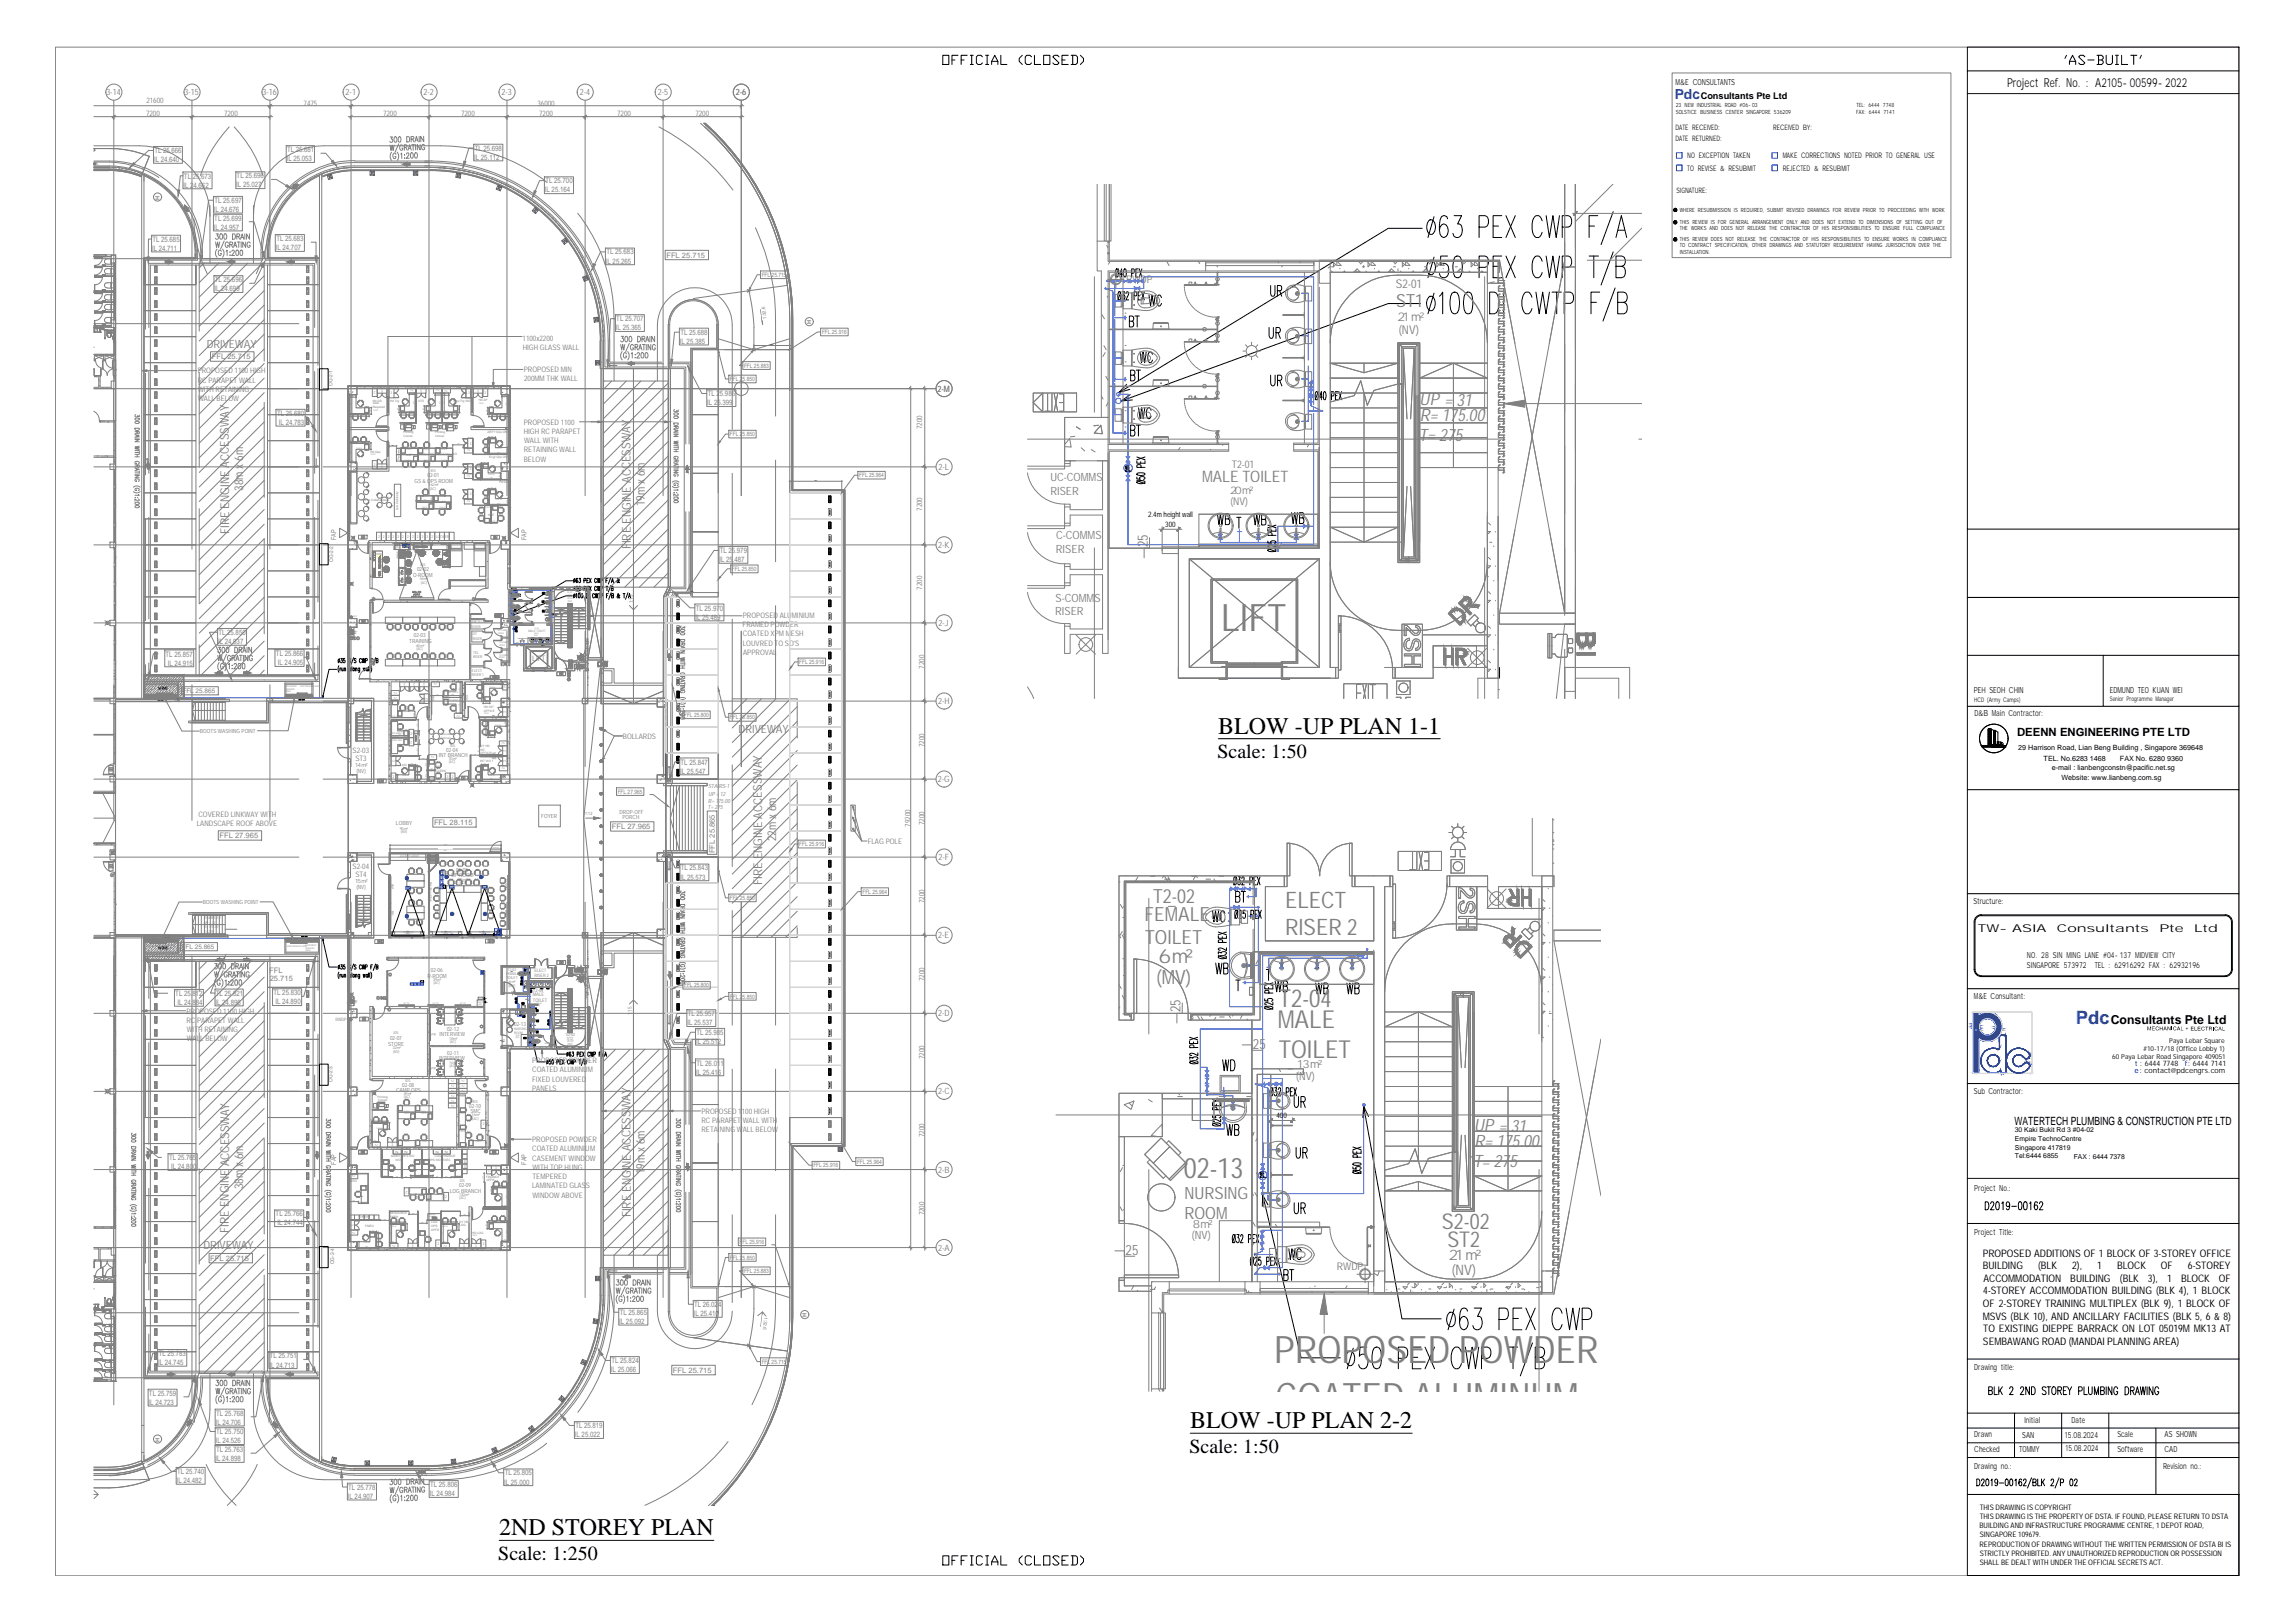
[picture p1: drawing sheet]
<svg xmlns="http://www.w3.org/2000/svg" width="841mm" height="594mm" viewBox="0 0 841 594" stroke-linecap="round" stroke-linejoin="round" font-family="sans-serif">
<defs><g id="words">
<g font-size="13.9" fill="#808080">
<text x="447.4" y="231.1">LIFT</text>
<text x="467" y="499.4">PROPOSED POWDER</text>
<text x="467.3" y="516.4">COATED ALUMINUM</text>
</g>
<text font-size="10.4" fill="#808080" x="433.9" y="431.4">02-13</text>
<g font-size="9.1" fill="#808080">
<text x="468.6" y="368.9">T2-04</text>
<text x="468.2" y="376.5">MALE</text>
<text x="468.6" y="387.3">TOILET</text>
</g>
<g font-size="8.8">
<text x="446.5" y="268.7">BLOW -UP PLAN 1-1</text>
<text x="436.2" y="523">BLOW -UP PLAN 2-2</text>
<text x="182.9" y="562.3">2ND STOREY PLAN</text>
</g>
<g font-size="8.3" fill="#808080">
<text x="470.9" y="332.5">ELECT</text>
<text x="470.9" y="342.5">RISER 2</text>
</g>
<g font-size="8" fill="#808080">
<text x="528.4" y="450">S2-02</text>
<text x="530.4" y="456.6">ST2</text>
</g>
<g font-size="7.9" fill="#808080">
<text x="458.3" y="193.7">WB</text>
<text x="443.1" y="339">WC</text>
</g>
<text font-size="7.9" x="444.1" y="358.1">WB</text>
<g font-size="7.5" fill="#808080">
<text x="419.8" y="113.2">WC</text>
<text x="464.3" y="109.7">UR</text>
<text x="469.9" y="125.2" transform="rotate(-90 469.9 125.2)">UR</text>
<text x="416.6" y="134.1">WC</text>
<text x="464.3" y="142.5">UR</text>
<text x="415.9" y="154.5">WC</text>
<text x="444.9" y="193.3">WB</text>
<text x="472" y="193">WB</text>
<text x="473.1" y="406.8">UR</text>
<text x="479.8" y="425.4" transform="rotate(-90 479.8 425.4)">UR</text>
<text x="479.1" y="445.9" transform="rotate(-90 479.1 445.9)">UR</text>
<text x="471" y="462.5">WC</text>
<text x="469.2" y="470.3">BT</text>
</g>
<g font-size="7.5">
<text x="466" y="364.4">WB</text>
<text x="480.8" y="365.1">WB</text>
<text x="492.5" y="365.1">WB</text>
<text x="447" y="393.3">WD</text>
</g>
<text font-size="7.5" fill="#003fff" x="448.4" y="417">WB</text>
<g font-size="7.3">
<text x="446.1" y="277.7">Scale: 1:50</text>
<text x="435.8" y="532.1">Scale: 1:50</text>
<text x="182.6" y="571.4">Scale: 1:250</text>
</g>
<g font-size="7.2" fill="#808080">
<text x="422.6" y="330.8">T2-02</text>
<text x="419.4" y="337.2">FEMALE</text>
<text x="419.7" y="345.7">TOILET</text>
<text x="424.5" y="352.8">6 m²</text>
<text x="423.8" y="360.2">(MV)</text>
</g>
<g font-size="7.1" fill="#808080">
<text x="418.4" y="121" transform="rotate(-90 418.4 121)">BT</text>
<text x="418.7" y="140.8" transform="rotate(-90 418.7 140.8)">BT</text>
<text x="418.7" y="160.9" transform="rotate(-90 418.7 160.9)">BT</text>
<text x="457.2" y="331.6" transform="rotate(-90 457.2 331.6)">BT</text>
</g>
<text font-size="6.7" fill="#00f" x="760.7" y="375">Pdc</text>
<g font-size="6.6">
<text x="344.3" y="24.7">OFFICIAL (CLOSED)</text>
<text x="755.6" y="24.7">'AS-BUILT'</text>
<text x="344.3" y="574.3">OFFICIAL (CLOSED)</text>
</g>
<text font-size="6.6" fill="#808080" x="511.7" y="112.4">ST1</text>
<g font-size="6.2" fill="#808080">
<text x="520.2" y="148.3">UP = 31</text>
<text x="520.3" y="154.3">R= 175.00</text>
<text x="519.9" y="161.6">T= 275</text>
<text x="540.2" y="414.1">UP = 31</text>
<text x="540.3" y="420.1">R= 175.00</text>
<text x="539.9" y="427.3">T= 275</text>
<text x="434.1" y="439.1">NURSING</text>
<text x="434.1" y="446.5">ROOM</text>
</g>
<text font-size="5.8" fill="#808080" x="440.5" y="176.6">MALE TOILET</text>
<text font-size="5.3" x="411.3" y="173.9">pm</text>
<g font-size="5.3" fill="#808080">
<text x="531" y="461.6">21 m²</text>
<text x="532" y="467.2">(NV)</text>
</g>
<g font-size="5.2" fill="#808080">
<text x="420.7" y="200.4" transform="rotate(-90 420.7 200.4)">25</text>
<text x="432.6" y="370.8" transform="rotate(-90 432.6 370.8)">25</text>
<text x="459.2" y="384.1">25</text>
<text x="412.5" y="459.5">25</text>
</g>
<text font-size="5.1" fill="#00f" x="613.7" y="36.3">Pdc</text>
<text font-size="4.9" fill="#808080" x="464.6" y="432.5" transform="rotate(-90 464.6 432.5)">pm</text>
<g font-size="4.5">
<text x="735.5" y="31.7">Project Ref. No. : A2105-00599-2022</text>
<text x="773.5" y="375">Consultants Pte Ltd</text>
</g>
<g font-size="4.4" fill="#808080">
<text x="511.5" y="105.4">S2-01</text>
<text x="512.1" y="117.7">21 m²</text>
<text x="512.6" y="122.4">(NV)</text>
<text x="89.1" y="179.7" transform="rotate(-90 89.1 179.7)">38m x 6m</text>
<text x="236.3" y="185.4" transform="rotate(-90 236.3 185.4)">19m x 6m</text>
<text x="84" y="195.6" transform="rotate(-90 84 195.6)">FIRE ENGINE ACCESSWAY</text>
<text x="231.2" y="201.2" transform="rotate(-90 231.2 201.2)">FIRE ENGINE ACCESSWAY</text>
<text x="284.5" y="308.1" transform="rotate(-90 284.5 308.1)">22m x 6m</text>
<text x="279.3" y="324.1" transform="rotate(-90 279.3 324.1)">FIRE ENGINE ACCESSWAY</text>
<text x="236.3" y="430.1" transform="rotate(-90 236.3 430.1)">19m x 6m</text>
<text x="89.1" y="435.5" transform="rotate(-90 89.1 435.5)">38m x 6m</text>
<text x="231.2" y="445.9" transform="rotate(-90 231.2 445.9)">FIRE ENGINE ACCESSWAY</text>
<text x="83.9" y="451.5" transform="rotate(-90 83.9 451.5)">FIRE ENGINE ACCESSWAY</text>
</g>
<g font-size="4.2" fill="#808080">
<text x="75.7" y="127.6">DRIVEWAY</text>
<text x="384.9" y="176.3">UC-COMMS</text>
<text x="384.9" y="181.3">RISER</text>
<text x="387" y="197.5">C-COMMS</text>
<text x="387" y="202.5">RISER</text>
<text x="386.8" y="220.5">S-COMMS</text>
<text x="386.7" y="225.4">RISER</text>
<text x="270.7" y="268.4">DRIVEWAY</text>
<text x="74.6" y="457.6">DRIVEWAY</text>
</g>
<g font-size="4.2">
<text x="739.2" y="269.6">DEENN ENGINEERING PTE LTD</text>
<text x="738.2" y="411.9">WATERTECH PLUMBING &amp; CONSTRUCTION PTE LTD</text>
</g>
<g font-size="4.1" fill="#808080">
<text x="475" y="395.5">(NV)</text>
<text x="475.4" y="391.1">13 m²</text>
<text x="437.1" y="449.9">8 m²</text>
<text x="436.7" y="453.6">(NV)</text>
</g>
<g font-size="4" fill="#808080">
<text x="191.6" y="219.8" transform="rotate(-90 191.6 219.8)">WC</text>
<text x="194.7" y="383.1">WC</text>
</g>
<g font-size="4">
<text x="724.8" y="341.5">TW-ASIA</text>
<text x="753.8" y="341.5">Consultants</text>
<text x="791.3" y="341.5">Pte</text>
<text x="804.1" y="341.5">Ltd</text>
</g>
<g font-size="3.9" fill="#808080">
<text x="412.7" y="103.7">RWDP</text>
<text x="451.4" y="171.4">T2-01</text>
<text x="450.8" y="180.9">20 m²</text>
<text x="450.9" y="185">(NV)</text>
<text x="490" y="465.2">RWDP</text>
</g>
<g font-size="3.8">
<text x="726.6" y="460.3">PROPOSED ADDITIONS OF 1 BLOCK OF 3-STOREY OFFICE</text>
<text x="726.6" y="464.9">BUILDING</text>
<text x="746.9" y="464.9">(BLK</text>
<text x="759.4" y="464.9">2),</text>
<text x="768.5" y="464.9">1</text>
<text x="775.8" y="464.9">BLOCK</text>
<text x="791.9" y="464.9">OF</text>
<text x="801.8" y="464.9">6-STOREY</text>
<text x="726.9" y="469.5">ACCOMMODATION</text>
<text x="758.7" y="469.5">BUILDING</text>
<text x="776.8" y="469.5">(BLK</text>
<text x="787.1" y="469.5">3),</text>
<text x="794.1" y="469.5">1</text>
<text x="799.3" y="469.5">BLOCK</text>
<text x="813.2" y="469.5">OF</text>
<text x="726.7" y="478.7">OF 2-STOREY TRAINING MULTIPLEX (BLK 9), 1 BLOCK OF</text>
<text x="726.8" y="474.1">4-STOREY ACCOMMODATION BUILDING (BLK 4), 1 BLOCK</text>
<text x="726.6" y="483.3">MSVS (BLK 10), AND ANCILLARY FACILITIES (BLK 5, 6 &amp; 8)</text>
<text x="726.7" y="487.9">TO EXISTING DIEPPE BARRACK ON LOT 05019M MK13 AT</text>
<text x="726.7" y="492.5">SEMBAWANG ROAD (MANDAI PLANNING AREA)</text>
</g>
<g font-size="3.5" fill="#808080">
<text x="190.1" y="221.2" transform="rotate(-90 190.1 221.2)">BT</text>
<text x="197.6" y="221.9">UR</text>
<text x="200.4" y="219.1" transform="rotate(-90 200.4 219.1)">UR</text>
<text x="187.3" y="225.1">BT</text>
<text x="187.7" y="227.9">WC</text>
<text x="190.9" y="223.7" transform="rotate(-90 190.9 223.7)">WC</text>
<text x="197.6" y="225.4">UR</text>
<text x="190.1" y="229.3" transform="rotate(-90 190.1 229.3)">BT</text>
<text x="193.7" y="235.7">WB</text>
<text x="196.1" y="235.7">WB</text>
<text x="199" y="235.7">WB</text>
<text x="189.1" y="358.1">WC</text>
<text x="193.7" y="356.7" transform="rotate(-90 193.7 356.7)">BT</text>
<text x="189.4" y="361.9">WB</text>
<text x="193.7" y="363.4">WB</text>
<text x="199" y="363.4">WB</text>
<text x="199.7" y="363.4" transform="rotate(-90 199.7 363.4)">WB</text>
<text x="190.1" y="369">WD</text>
<text x="195.1" y="371.8">UR</text>
<text x="190.1" y="373.9">WB</text>
<text x="198.3" y="375.7" transform="rotate(-90 198.3 375.7)">UR</text>
<text x="195.1" y="379.6">UR</text>
<text x="197.2" y="384.5" transform="rotate(-90 197.2 384.5)">BT</text>
</g>
<text font-size="3.4" x="623.2" y="36.3">Consultants Pte Ltd</text>
<g font-size="3.2" fill="#808080">
<text x="39" y="34.8">3-14</text>
<text x="67.6" y="34.8">3-15</text>
<text x="96.2" y="34.8">3-16</text>
<text x="126.7" y="34.8">2-1</text>
<text x="155.2" y="34.8">2-2</text>
<text x="183.8" y="34.8">2-3</text>
<text x="212.5" y="34.8">2-4</text>
<text x="241" y="34.8">2-5</text>
<text x="269.7" y="34.8">2-6</text>
<text x="343.6" y="143.4">2-M</text>
<text x="343.9" y="172.1">2-L</text>
<text x="343.8" y="200.7">2-K</text>
<text x="344" y="229.2">2-J</text>
<text x="343.8" y="257.9">2-H</text>
<text x="343.6" y="286.4">2-G</text>
<text x="343.9" y="315">2-F</text>
<text x="343.8" y="343.7">2-E</text>
<text x="343.8" y="372.2">2-D</text>
<text x="343.8" y="400.9">2-C</text>
<text x="343.8" y="429.4">2-B</text>
<text x="343.8" y="458">2-A</text>
</g>
<g font-size="3.1" fill="#808080">
<text x="187" y="231.8">pm</text>
<text x="195.1" y="377.1" transform="rotate(-90 195.1 377.1)">pm</text>
</g>
<g font-size="3.1">
<text x="723.4" y="253.8">PEH SEOH CHIN</text>
<text x="773.2" y="253.7">EDMUND TEO KUAN WEI</text>
<text x="723.6" y="262.4">D&amp;B Main Contractor:</text>
<text x="723.2" y="331.1">Structure:</text>
<text x="723.4" y="365.9">M&amp;E Consultant:</text>
<text x="723.4" y="400.7">Sub Contractor:</text>
<text x="723.5" y="436">Project No.:</text>
<text x="723.5" y="452.3">Project Title:</text>
<text x="723.5" y="501.8">Drawing title:</text>
<text x="741.9" y="521.2">Initial</text>
<text x="759.1" y="521.2">Date</text>
<text x="723.5" y="526.5">Drawn</text>
<text x="741.1" y="526.6">SAN</text>
<text x="756.7" y="526.7">15.08.2024</text>
<text x="776" y="526.3">Scale</text>
<text x="793.2" y="526.3">AS SHOWN</text>
<text x="723.5" y="531.8">Checked</text>
<text x="740" y="531.8">TOMMY</text>
<text x="756.9" y="531.4">15.08.2024</text>
<text x="776" y="531.7">Software</text>
<text x="793.2" y="531.7">CAD</text>
<text x="723.5" y="538">Drawing no.:</text>
<text x="792.7" y="538">Revision no.:</text>
</g>
<g font-size="3">
<text x="614" y="31.2">M&amp;E CONSULTANTS</text>
<text x="742.8" y="351">NO. 28 SIN MING LANE #04-137 MIDVIEW CITY</text>
<text x="742.8" y="354.6">SINGAPORE 573972</text>
<text x="767.6" y="354.6">TEL : 62916292 FAX : 62932196</text>
</g>
<g font-size="2.8" fill="#808080">
<text x="53.6" y="37.8">21600</text>
<text x="111.2" y="38.7">7475</text>
<text x="197" y="38.7">36000</text>
<text x="53.5" y="42.7">7200</text>
<text x="82.1" y="42.7">7200</text>
<text x="140.4" y="42.7">7200</text>
<text x="169" y="42.7">7200</text>
<text x="197.6" y="42.7">7200</text>
<text x="226.2" y="42.7">7200</text>
<text x="254.8" y="42.7">7200</text>
<text x="56.4" y="59.4">IL 24.640</text>
<text x="56.6" y="56.1">TL 25.666</text>
<text x="105.1" y="59">IL 25.053</text>
<text x="105.2" y="55.7">TL 25.681</text>
<text x="173.8" y="58.5">IL 25.112</text>
<text x="174" y="55.2">TL 25.698</text>
<text x="67.4" y="65.4">TL 25.673</text>
<text x="86.7" y="65.3">TL 25.696</text>
<text x="67.2" y="68.7">IL 24.662</text>
<text x="86.6" y="68.6">IL 25.027</text>
<text x="199.7" y="70.5">IL 25.164</text>
<text x="199.9" y="67.2">TL 25.700</text>
<text x="78.4" y="77.7">IL 24.676</text>
<text x="78.6" y="74.3">TL 25.697</text>
<text x="78.5" y="80.8">TL 25.699</text>
<text x="55.9" y="88.6">TL 25.685</text>
<text x="78.4" y="84.1">IL 24.957</text>
<text x="101.3" y="88.3">TL 25.683</text>
<text x="55.7" y="91.9">IL 24.711</text>
<text x="101.1" y="91.6">IL 24.707</text>
<text x="222.2" y="93.2">TL 25.683</text>
<text x="244.2" y="94.4">FFL 25.715</text>
<text x="222" y="96.6">IL 25.265</text>
<text x="78.6" y="106.7">IL 24.699</text>
<text x="78.7" y="103.4">TL 25.696</text>
<text x="225.9" y="117.7">TL 25.707</text>
<text x="191.5" y="124.9">1100x2200</text>
<text x="225.7" y="121">IL 25.365</text>
<text x="249.2" y="125.9">IL 25.385</text>
<text x="249.4" y="122.6">TL 25.688</text>
<text x="77.6" y="131.5">FFL 25.715</text>
<text x="191.6" y="128.2">HIGH GLASS WALL</text>
<text x="72.4" y="136.8">PROPOSED 1100 HIGH</text>
<text x="191.9" y="136.3">PROPOSED MIN</text>
<text x="72.4" y="140.1">RC PARAPET WALL</text>
<text x="72.6" y="143.6">WITH RETAINING</text>
<text x="192.1" y="139.7">200MM THK WALL</text>
<text x="72.6" y="147">WALL BELOW</text>
<text x="259.2" y="148.5">IL 25.399</text>
<text x="259.4" y="145.2">TL 25.986</text>
<text x="101.5" y="152.3">TL 25.680</text>
<text x="102.2" y="155.6">IL 24.783</text>
<text x="191.9" y="155.5">PROPOSED 1100</text>
<text x="191.9" y="158.9">HIGH RC PARAPET</text>
<text x="338" y="157.2" transform="rotate(-90 338 157.2)">7200</text>
<text x="191.9" y="165.7">RETAINING WALL</text>
<text x="192.1" y="162.4">WALL WITH</text>
<text x="191.9" y="169.2">BELOW</text>
<text x="338" y="187.1" transform="rotate(-90 338 187.1)">7200</text>
<text x="263.8" y="202.6">TL 25.979</text>
<text x="263.6" y="205.9">IL 25.487</text>
<text x="338" y="216" transform="rotate(-90 338 216)">7200</text>
<text x="254.8" y="226.9">IL 25.489</text>
<text x="255" y="223.6">TL 25.970</text>
<text x="272.2" y="226.2">PROPOSED ALUMINIUM</text>
<text x="80.1" y="232.6">TL 25.850</text>
<text x="272.1" y="229.7">FRAMED POWDER</text>
<text x="272.3" y="233.1">COATED XPM MESH</text>
<text x="79.9" y="235.9">IL 24.937</text>
<text x="272.2" y="236.5">LOUVRED TO SO'S</text>
<text x="272.3" y="239.9">APPROVAL</text>
<text x="60.7" y="240.5">TL 25.857</text>
<text x="61.5" y="243.8">IL 24.915</text>
<text x="101.1" y="240.3">TL 25.866</text>
<text x="101.8" y="243.6">IL 24.905</text>
<text x="195.1" y="242.2">LIFT</text>
<text x="338.8" y="245" transform="rotate(-90 338.8 245)">7200</text>
<text x="129.2" y="275.8">S2-03</text>
<text x="228.3" y="270.5">BOLLARDS</text>
<text x="338.8" y="273.6" transform="rotate(-90 338.8 273.6)">7200</text>
<text x="130.2" y="278.8">ST3</text>
<text x="249.4" y="280">TL 25.847</text>
<text x="249.3" y="283.3">IL 25.547</text>
<text x="72.7" y="299.1">COVERED LINKWAY WITH</text>
<text x="72.1" y="302.6">LANDSCAPE ROOF ABOVE</text>
<text x="159.1" y="302.2">FFL 28.115</text>
<text x="224.2" y="303.6">FFL 27.965</text>
<text x="333.7" y="302.8" transform="rotate(-90 333.7 302.8)">79200</text>
<text x="338.8" y="302.2" transform="rotate(-90 338.8 302.2)">7200</text>
<text x="80.4" y="307">FFL 27.965</text>
<text x="318" y="309.2">FLAG POLE</text>
<text x="261.9" y="312.5" transform="rotate(-90 261.9 312.5)">FFL 25.865</text>
<text x="129.2" y="318.3">S2-04</text>
<text x="130.2" y="321.4">ST4</text>
<text x="249.4" y="322.1">IL 25.573</text>
<text x="249.5" y="318.8">TL 25.843</text>
<text x="338.8" y="330.8" transform="rotate(-90 338.8 330.8)">7200</text>
<text x="98.7" y="356.4">FFL</text>
<text x="98.9" y="359.5">25.715</text>
<text x="338.8" y="359.4" transform="rotate(-90 338.8 359.4)">7200</text>
<text x="64.2" y="364.8">TL 25.812</text>
<text x="79.1" y="364.7">TL 25.821</text>
<text x="100.3" y="364.5">TL 25.830</text>
<text x="65" y="368.1">IL 24.884</text>
<text x="68.3" y="371.2">PROPOSED 1100 HIGH</text>
<text x="79" y="368">IL 24.896</text>
<text x="101" y="367.8">IL 24.890</text>
<text x="68.3" y="374.6">RC PARAPET WALL</text>
<text x="251.9" y="375.5">IL 25.537</text>
<text x="252" y="372.2">TL 25.957</text>
<text x="68.4" y="378">WITH RETAINING</text>
<text x="68.4" y="381.4">WALL BELOW</text>
<text x="255.1" y="382.4">IL 25.512</text>
<text x="255.2" y="379">TL 25.985</text>
<text x="195" y="389.4">PROPOSED POWDER</text>
<text x="338.8" y="388" transform="rotate(-90 338.8 388)">7200</text>
<text x="195.1" y="392.7">COATED ALUMINUM</text>
<text x="255.1" y="393.6">IL 25.416</text>
<text x="255.3" y="390.3">TL 26.011</text>
<text x="195" y="396.2">FIXED LOUVERED</text>
<text x="195" y="399.6">PANELS</text>
<text x="257" y="407.9">PROPOSED 1100 HIGH</text>
<text x="257" y="411.3">RC PARAPET WALL WITH</text>
<text x="195" y="418.2">PROPOSED POWDER</text>
<text x="257" y="414.7">RETAINING WALL BELOW</text>
<text x="338.8" y="416.6" transform="rotate(-90 338.8 416.6)">7200</text>
<text x="62" y="424.9">TL 25.765</text>
<text x="195.1" y="421.6">COATED ALUMINIUM</text>
<text x="195.1" y="425.1">CASEMENT WINDOW</text>
<text x="62.7" y="428.2">IL 24.800</text>
<text x="195.1" y="428.5">WITH TOP HUNG</text>
<text x="195.1" y="431.9">TEMPERED</text>
<text x="195" y="435.3">LAMINATED GLASS</text>
<text x="195.1" y="438.7">WINDOW ABOVE</text>
<text x="101" y="445.5">TL 25.766</text>
<text x="101.7" y="448.8">IL 24.744</text>
<text x="338.8" y="445.2" transform="rotate(-90 338.8 445.2)">7200</text>
<text x="77.1" y="461.8">FFL 25.715</text>
<text x="254.4" y="478.7">TL 26.024</text>
<text x="226.9" y="484.9">IL 25.092</text>
<text x="227.1" y="481.6">TL 25.865</text>
<text x="254.2" y="482">IL 25.410</text>
<text x="58.2" y="496.6">TL 25.783</text>
<text x="98.9" y="497.5">TL 25.751</text>
<text x="58" y="500">IL 24.745</text>
<text x="98.7" y="500.9">IL 24.713</text>
<text x="223.9" y="502.6">IL 25.066</text>
<text x="224.1" y="499.3">TL 25.824</text>
<text x="246.6" y="502.8">FFL 25.715</text>
<text x="54.5" y="514.5">IL 24.723</text>
<text x="54.6" y="511.2">TL 25.759</text>
<text x="79" y="521.8">IL 24.706</text>
<text x="79.2" y="518.5">TL 25.768</text>
<text x="79.2" y="525.3">TL 25.750</text>
<text x="210.7" y="526.4">IL 25.022</text>
<text x="210.9" y="523.1">TL 25.819</text>
<text x="79" y="528.6">IL 24.526</text>
<text x="79.2" y="531.9">TL 25.763</text>
<text x="64.9" y="539.9">TL 25.740</text>
<text x="79" y="535.2">IL 24.898</text>
<text x="64.8" y="543.2">IL 24.482</text>
<text x="127.6" y="545.6">TL 25.778</text>
<text x="157.7" y="544.7">TL 25.806</text>
<text x="184.8" y="543.7">IL 25.000</text>
<text x="185" y="540.4">TL 25.805</text>
<text x="127.5" y="549">IL 24.907</text>
<text x="157.5" y="548">IL 24.984</text>
</g>
<g font-size="2.8">
<text x="618.3" y="58">NO EXCEPTION TAKEN</text>
<text x="653.3" y="57.9">MAKE CORRECTIONS NOTED PRIOR TO GENERAL USE</text>
<text x="618.3" y="62.7">TO REVISE &amp; RESUBMIT</text>
<text x="653.3" y="62.7">REJECTED &amp; RESUBMIT</text>
<text x="420.7" y="189.5">2.4m height wall</text>
<text x="427" y="192.8">300</text>
<text x="467.8" y="409.4">400</text>
<text x="725.5" y="553.1">THIS DRAWING IS COPYRIGHT</text>
<text x="725.5" y="556.4">THIS DRAWING IS THE PROPERTY OF DSTA. IF FOUND, PLEASE RETURN TO DSTA</text>
<text x="725.4" y="559.8">BUILDING AND INFRASTRUCTURE PROGRAMME CENTRE, 1 DEPOT ROAD,</text>
<text x="725.5" y="563.1">SINGAPORE 109679.</text>
<text x="725.4" y="566.5">REPRODUCTION OF DRAWING WITHOUT THE WRITTEN PERMISSION OF DSTA BI IS</text>
<text x="725.5" y="569.8">STRICTLY PROHIBITED. ANY UNAUTHORIZED REPRODUCTION OR POSSESSION</text>
<text x="725.5" y="573.1">SHALL BE DEALT WITH UNDER THE OFFICIAL SECRETS ACT.</text>
</g>
<g font-size="2.7">
<text x="614" y="47.6">DATE RECEIVED:</text>
<text x="649.8" y="47.6">RECEIVED BY:</text>
<text x="614" y="51.6">DATE RETURNED:</text>
<text x="614.3" y="70.9">SIGNATURE:</text>
</g>
<g font-size="2.7" fill="#00f">
<text x="782.2" y="393.1">e: contact@pdcengrs.com</text>
<text x="782.3" y="390.6">t : 6444 7748</text>
<text x="800.7" y="390.6">f: 6444 7141</text>
</g>
<g font-size="2.6">
<text x="739.6" y="274.8">29 Harrison Road, Lian Beng Building , Singapore 369648</text>
<text x="748.9" y="278.6">TEL. No.6283 1468</text>
<text x="751.9" y="282">e-mail : lianbengconstn@pacific.net.sg</text>
<text x="776.9" y="278.6">FAX No. 6280 9360</text>
<text x="755.4" y="285.6">Website: www.lianbeng.com.sg</text>
</g>
<g font-size="2.5" fill="#808080">
<text x="123.2" y="197.7" transform="rotate(-90 123.2 197.7)">FAP</text>
<text x="192.9" y="197.7" transform="rotate(-90 192.9 197.7)">FAP</text>
<text x="123.2" y="426.5" transform="rotate(-90 123.2 426.5)">FAP</text>
<text x="192.9" y="426.5" transform="rotate(-90 192.9 426.5)">FAP</text>
</g>
<g font-size="2.5">
<text x="794.9" y="381.9">Paya Lebar Square</text>
<text x="774.1" y="387.9">60 Paya Lebar Road Singapore 409051</text>
<text x="785.5" y="384.9">#10-17/18 (Office Lobby 1)</text>
<text x="738.4" y="417.9">Empire TechnoCentre</text>
<text x="738.4" y="414.7">30 Kaki Bukit Rd 3 #04-02</text>
<text x="738.4" y="421.1">Singapore 417819</text>
<text x="738.4" y="424.3">Tel:6444 6855</text>
<text x="760" y="424.4">FAX : 6444 7378</text>
</g>
<g font-size="2.4" fill="#808080">
<text x="66.9" y="253.8">FFL 25.865</text>
<text x="66.5" y="347.5">FFL 25.865</text>
</g>
<g font-size="2.3">
<text x="723.4" y="257">HCD (Army Camps)</text>
<text x="773.2" y="256.7">Senior Programme Manager</text>
</g>
<g font-size="2.2" fill="#808080">
<text x="279.1" y="101.4">FFL 25.715</text>
<text x="301.2" y="122.4">FFL 25.916</text>
<text x="272.7" y="134.7">FFL 25.883</text>
<text x="267.5" y="139.6">FFL 25.850</text>
<text x="267.5" y="159.8">FFL 25.850</text>
<text x="314.8" y="174.8">FFL 25.964</text>
<text x="268.2" y="209.2">FFL 25.850</text>
<text x="292.9" y="243.2">FFL 25.916</text>
<text x="250.7" y="262.6">FFL 25.800</text>
<text x="267.5" y="263.5">FFL 25.850</text>
<text x="226.4" y="290.7">FFL 27.965</text>
<text x="292.9" y="309.9">FFL 25.916</text>
<text x="267.5" y="329.6">FFL 25.850</text>
<text x="316" y="327.3">FFL 25.964</text>
<text x="250.7" y="361.6">FFL 25.800</text>
<text x="267.5" y="365.8">FFL 25.850</text>
<text x="298.1" y="427.6">FFL 25.916</text>
<text x="314.1" y="426.3">FFL 25.964</text>
<text x="271" y="455.6">FFL 25.916</text>
<text x="267.5" y="461.3">FFL 25.850</text>
<text x="272.7" y="466.2">FFL 25.883</text>
<text x="279.1" y="499.5">FFL 25.715</text>
</g>
<g font-size="2.1">
<text x="614.1" y="39.3">23 NEW INDUSTRIAL ROAD #06-03</text>
<text x="614.2" y="41.6">SOLSTICE BUSINESS CENTER SINGAPORE 536209</text>
<text x="680.3" y="41.6">FAX: 6444 7141</text>
<text x="680.3" y="39.4">TEL: 6444 7748</text>
<text x="615.6" y="77.7">WHERE RESUBMISSION IS REQUIRED, SUBMIT REVISED DRAWINGS FOR REVIEW PRIOR TO PROCEEDING WITH WORK</text>
<text x="615.6" y="81.9">THIS REVIEW IS FOR GENERAL ARRANGEMENT ONLY AND DOES NOT EXTEND TO DIMENSIONS OF SETTING OUT OF</text>
<text x="615.6" y="84.3">THE WORKS AND DOES NOT RELEASE THE CONTRACTOR OF HIS RESPONSIBILITIES TO ENSURE FULL COMPLIANCE</text>
<text x="615.6" y="88.1">THIS REVIEW DOES NOT RELEASE THE CONTRACTOR OF HIS RESPONSIBILITIES TO ENSURE WORKS IN COMPLIANCE</text>
<text x="615.6" y="90.5">TO CONTRACT SPECIFICATION, OTHER DRAWINGS AND STATUTORY REQUIREMENT HAVING JURISDICTION OVER THE</text>
<text x="615.6" y="93">INSTALLATION.</text>
</g>
<g font-size="2.1" fill="#808080">
<text x="58.4" y="73.1" transform="rotate(-90 58.4 73.1)">H</text>
<text x="297.2" y="118.8" transform="rotate(-90 297.2 118.8)">H</text>
<text x="151.9" y="176.8">GS &amp; OPS ROOM</text>
<text x="156.6" y="174.7">02-01</text>
<text x="152.8" y="209.3">02-02</text>
<text x="151.4" y="211.2">O-ROOM</text>
<text x="151.7" y="233.4">02-03</text>
<text x="150" y="235.5">TRAINING</text>
<text x="73.3" y="268.5">BOOTS WASHING POINT</text>
<text x="163.5" y="275.5">02-04</text>
<text x="130.1" y="281">14 m²</text>
<text x="160.8" y="277.1">INT BRANCH</text>
<text x="130.6" y="283.1">(NV)</text>
<text x="259.5" y="288.8">STAIRS-1</text>
<text x="259.6" y="294">R= 175.00</text>
<text x="259.6" y="291.6">UP = 12</text>
<text x="198.4" y="299.5">FOYER</text>
<text x="227" y="298.1">DROP-OFF</text>
<text x="259.4" y="296.5">T= 275</text>
<text x="145.1" y="302.3">LOBBY</text>
<text x="228.1" y="300">PORCH</text>
<text x="130.1" y="323.5">15 m²</text>
<text x="165.4" y="321.2">BF-ROOM</text>
<text x="167.1" y="319.2">02-05</text>
<text x="130.6" y="325.7">(NV)</text>
<text x="74.3" y="331.1">BOOTS WASHING POINT</text>
<text x="156.6" y="358.1">R-ROOM</text>
<text x="157.9" y="356.2">02-06</text>
<text x="163.8" y="377.5">02-12</text>
<text x="188.4" y="375.8">02-13</text>
<text x="142.2" y="383">STORE</text>
<text x="142.9" y="380.9">02-07</text>
<text x="161" y="379.4">INTERVIEW</text>
<text x="160.9" y="388.3">INTERVIEW</text>
<text x="163.9" y="386.3">02-11</text>
<text x="145.1" y="400">CAMP OPS</text>
<text x="147.4" y="398.2">02-08</text>
<text x="171.9" y="405.8">02-10</text>
<text x="172.4" y="407.6">SMC</text>
<text x="164.8" y="436.8">LOG BRANCH</text>
<text x="168.3" y="434.7">02-09</text>
<text x="295.6" y="482.3" transform="rotate(-90 295.6 482.3)">H</text>
<text x="58.4" y="528" transform="rotate(-90 58.4 528)">H</text>
</g>
<g font-size="2" fill="#808080">
<text x="232" y="221" transform="rotate(-90 232 221)">1:15</text>
<text x="231.5" y="371.8" transform="rotate(-90 231.5 371.8)">1:15</text>
</g>
<g font-size="1.9" fill="#808080">
<text x="121.9" y="141.3" transform="rotate(-90 121.9 141.3)">OG-2-1</text>
<text x="122" y="205.8" transform="rotate(-90 122 205.8)">OG-2-2</text>
<text x="121.8" y="396.2" transform="rotate(-90 121.8 396.2)">OG-2-3</text>
<text x="122.4" y="463.1" transform="rotate(-90 122.4 463.1)">OG-2-4</text>
</g>
<g font-size="1.9">
<text x="786.8" y="377.4">MECHANICAL</text>
<text x="800.8" y="377.4">+ ELECTRICAL</text>
</g>
<g font-size="1.8" fill="#808080">
<text x="195.2" y="364.8">MALE</text>
<text x="195.3" y="363.3">T2-04</text>
<text x="195.3" y="367">TOILET</text>
</g>
<g font-size="1.7" fill="#808080">
<text x="280.9" y="116.8" transform="rotate(-97 280.9 116.8)">1:32.6</text>
<text x="214.5" y="298.4">1:12</text>
<text x="195.8" y="356">ELECT</text>
<text x="195.8" y="358">RISER 2</text>
<text x="122.9" y="374.1">RWDP</text>
<text x="280.1" y="482.4" transform="rotate(96 280.1 482.4)">1:32.6</text>
</g>
<g font-size="1.6" fill="#808080">
<text x="207.3" y="379.5">S2-02</text>
<text x="207.7" y="380.8">ST2</text>
</g>
<g font-size="1.4" fill="#808080">
<text x="137.6" y="143.2" transform="rotate(-180 137.6 143.2)">2</text>
<text x="139.6" y="143.6">3</text>
<text x="151.4" y="143.4" transform="rotate(-90 151.4 143.4)">2</text>
<text x="154" y="143.6">3</text>
<text x="160.9" y="143.4" transform="rotate(-90 160.9 143.4)">2</text>
<text x="163.1" y="142.7" transform="rotate(90 163.1 142.7)">2</text>
<text x="174.8" y="143.6">3</text>
<text x="143.1" y="144.3">3</text>
<text x="171.6" y="144.4">3</text>
<text x="177.5" y="144.2">2</text>
<text x="172.2" y="165.3" transform="rotate(-90 172.2 165.3)">2</text>
<text x="172.2" y="162.8">3</text>
<text x="137" y="170.7">2</text>
<text x="139.6" y="171.3">3</text>
<text x="157.8" y="172.8">IDS</text>
<text x="172.2" y="172.1">3</text>
<text x="157.1" y="178.1">162 m²</text>
<text x="157.5" y="179.5">(AC)</text>
<text x="172.2" y="174.6" transform="rotate(-90 172.2 174.6)">2</text>
<text x="172.2" y="184" transform="rotate(-90 172.2 184)">2</text>
<text x="172.2" y="181.5">3</text>
<text x="138.5" y="197">2</text>
<text x="140.3" y="197">2</text>
<text x="142.1" y="197">2</text>
<text x="143.9" y="197">2</text>
<text x="145.7" y="197">2</text>
<text x="147.4" y="197">2</text>
<text x="149.2" y="197">2</text>
<text x="151" y="197">2</text>
<text x="152.8" y="197">2</text>
<text x="154.5" y="197">2</text>
<text x="156.3" y="197">2</text>
<text x="158.1" y="197">2</text>
<text x="159.8" y="197">LOCKER</text>
<text x="154" y="207.4">IDS</text>
<text x="153.9" y="212.5">56 m²</text>
<text x="154.2" y="213.8">(AC)</text>
<text x="172.7" y="230">RISER</text>
<text x="172.8" y="228.3">ANCILLARY</text>
<text x="173.3" y="232.7">OT</text>
<text x="152.5" y="236.8">65 m²</text>
<text x="152.6" y="238.2">(AC)</text>
<text x="173.2" y="234.4">RISER</text>
<text x="173.4" y="239.4">TEL</text>
<text x="173" y="246">ELECT</text>
<text x="173.3" y="241">RISER</text>
<text x="148.6" y="250.2" transform="rotate(-180 148.6 250.2)">3</text>
<text x="152.2" y="250.2" transform="rotate(-180 152.2 250.2)">3</text>
<text x="155.8" y="250.2" transform="rotate(-180 155.8 250.2)">3</text>
<text x="159.1" y="250.3" transform="rotate(90 159.1 250.3)">2</text>
<text x="173" y="247.6">RISER 1</text>
<text x="185.4" y="250.8" transform="rotate(-180 185.4 250.8)">2</text>
<text x="144.4" y="253.5" transform="rotate(90 144.4 253.5)">2</text>
<text x="144.4" y="255.3" transform="rotate(90 144.4 255.3)">2</text>
<text x="156.8" y="256.3" transform="rotate(-90 156.8 256.3)">3</text>
<text x="168.4" y="262.4" transform="rotate(-90 168.4 262.4)">2</text>
<text x="185.5" y="261.1" transform="rotate(-90 185.5 261.1)">3</text>
<text x="150.5" y="269">2</text>
<text x="151.1" y="271.3" transform="rotate(-180 151.1 271.3)">2</text>
<text x="165" y="273.6">IDS</text>
<text x="184.9" y="272.5" transform="rotate(-90 184.9 272.5)">2</text>
<text x="185.5" y="275.3" transform="rotate(-90 185.5 275.3)">3</text>
<text x="143.7" y="278.4" transform="rotate(90 143.7 278.4)">3</text>
<text x="158.1" y="277" transform="rotate(90 158.1 277)">2</text>
<text x="164.4" y="278.2">70 m²</text>
<text x="164.5" y="279.5">(AC)</text>
<text x="184.9" y="281.7" transform="rotate(-90 184.9 281.7)">2</text>
<text x="185.5" y="279.1" transform="rotate(-90 185.5 279.1)">3</text>
<text x="143.9" y="285">2</text>
<text x="163.8" y="285">2</text>
<text x="165.5" y="285">2</text>
<text x="146.5" y="303.9">95 m²</text>
<text x="146.9" y="305.1">(NV)</text>
<text x="168" y="322.5">84 m²</text>
<text x="168.2" y="323.9">(AC)</text>
<text x="74.7" y="338.3">UP</text>
<text x="74.7" y="341.6">T= 275</text>
<text x="74.7" y="340">R= 175.00</text>
<text x="74.7" y="336.5">STAIRS 2-3</text>
<text x="76.7" y="338.4">= 12</text>
<text x="158.7" y="359.3">39 m²</text>
<text x="185.5" y="356.9">FEMALE</text>
<text x="185.5" y="358.6">TOILET</text>
<text x="186.1" y="355.7">T2-02</text>
<text x="158.8" y="360.5">(AC)</text>
<text x="186.4" y="361.5">(MV)</text>
<text x="186.5" y="360">6 m²</text>
<text x="144.2" y="378.7">IDS</text>
<text x="164.6" y="380.9">18 m²</text>
<text x="164.8" y="382.1">(AC)</text>
<text x="143.9" y="384.2">32 m²</text>
<text x="144.1" y="385.7">(NV)</text>
<text x="164.6" y="389.6">14 m²</text>
<text x="164.8" y="390.8">(AC)</text>
<text x="165.5" y="395.7" transform="rotate(90 165.5 395.7)">2</text>
<text x="169.3" y="395.7" transform="rotate(90 169.3 395.7)">2</text>
<text x="147.8" y="401.1">49 m²</text>
<text x="148.5" y="396.4">IDS</text>
<text x="165.5" y="397.4" transform="rotate(90 165.5 397.4)">2</text>
<text x="165.5" y="399.2" transform="rotate(90 165.5 399.2)">2</text>
<text x="165.5" y="401" transform="rotate(90 165.5 401)">2</text>
<text x="169.3" y="397.4" transform="rotate(90 169.3 397.4)">2</text>
<text x="169.3" y="399.2" transform="rotate(90 169.3 399.2)">2</text>
<text x="147.9" y="402.1">(AC)</text>
<text x="165.5" y="402.8" transform="rotate(90 165.5 402.8)">2</text>
<text x="165.5" y="404.6" transform="rotate(90 165.5 404.6)">2</text>
<text x="173.2" y="404">IDS</text>
<text x="172.8" y="408.8">16 m²</text>
<text x="173.1" y="410.1">(AC)</text>
<text x="176.9" y="412.2">2</text>
<text x="137.5" y="419" transform="rotate(90 137.5 419)">2</text>
<text x="143.4" y="419.7">3</text>
<text x="146" y="422.1" transform="rotate(-90 146 422.1)">2</text>
<text x="148.4" y="421.5" transform="rotate(90 148.4 421.5)">2</text>
<text x="160.7" y="422.1" transform="rotate(-90 160.7 422.1)">2</text>
<text x="163.1" y="421.5" transform="rotate(90 163.1 421.5)">2</text>
<text x="129.2" y="430.5" transform="rotate(90 129.2 430.5)">2</text>
<text x="179.5" y="428.1" transform="rotate(-180 179.5 428.1)">2</text>
<text x="181.5" y="428.1">3</text>
<text x="149.3" y="436.1" transform="rotate(-180 149.3 436.1)">2</text>
<text x="168.5" y="432.9">IDS</text>
<text x="163.2" y="438.7">2</text>
<text x="168.3" y="438">130 m²</text>
<text x="168.3" y="439.3">(AC)</text>
<text x="128.6" y="448.4" transform="rotate(90 128.6 448.4)">3</text>
<text x="129.2" y="451.2" transform="rotate(90 129.2 451.2)">2</text>
<text x="143.9" y="456" transform="rotate(90 143.9 456)">2</text>
<text x="162.8" y="455.9" transform="rotate(90 162.8 455.9)">2</text>
<text x="150.9" y="456.7">3</text>
<text x="160.3" y="456">2</text>
<text x="169.8" y="456.7">3</text>
<text x="174.2" y="456.7">3</text>
<text x="176.9" y="456">2</text>
</g>
<text font-size="1.3" fill="#808080" x="207.9" y="218.5">ST1</text>
<g font-size="1.2" fill="#808080">
<text x="146.4" y="168.6" transform="rotate(-90 146.4 168.6)">Pedestal</text>
<text x="209.7" y="225.7">UP = 31</text>
<text x="209.7" y="226.9">R= 175.00</text>
<text x="193.7" y="231.3">MALE TOILET</text>
<text x="209.6" y="228.3">T= 275</text>
<text x="159.1" y="256.7" transform="rotate(-90 159.1 256.7)">WB</text>
<text x="171.4" y="256.3" transform="rotate(-90 171.4 256.3)">WB</text>
<text x="130.9" y="265.5">UP = 31</text>
<text x="130.9" y="268.2">T= 275</text>
<text x="130.9" y="266.8">R= 175.00</text>
<text x="180.1" y="276.4">WB</text>
<text x="180.1" y="278.1">WB</text>
<text x="146.5" y="314.1">2x2 door cabinet</text>
<text x="157.5" y="322.9" transform="rotate(90 157.5 322.9)">Movable partition</text>
<text x="144.3" y="325.6" transform="rotate(-90 144.3 325.6)">WB</text>
<text x="185.9" y="325.2" transform="rotate(-90 185.9 325.2)">WB</text>
<text x="130.9" y="334.6">T= 275</text>
<text x="130.9" y="332">UP = 31</text>
<text x="130.9" y="333.2">R= 175.00</text>
<text x="144.3" y="335.4" transform="rotate(-90 144.3 335.4)">WB</text>
<text x="185.9" y="335" transform="rotate(-90 185.9 335)">WB</text>
<text x="150.5" y="341.8" transform="rotate(-180 150.5 341.8)">WB</text>
<text x="164.4" y="341.8" transform="rotate(-180 164.4 341.8)">WB</text>
<text x="178.2" y="341.8" transform="rotate(-180 178.2 341.8)">WB</text>
<text x="188.5" y="377.3">NURSING</text>
<text x="209.6" y="375">T= 275</text>
<text x="209.7" y="372.3">UP = 31</text>
<text x="209.7" y="373.5">R= 175.00</text>
<text x="157.9" y="379.2">WB</text>
<text x="188.5" y="378.8">ROOM</text>
<text x="157.9" y="391.6">WB</text>
</g>
<g font-size="1.1" fill="#808080">
<text x="136.6" y="147.1">Hd GS</text>
<text x="136.6" y="149.4">Required</text>
<text x="136.6" y="148.1">Safe</text>
<text x="142.9" y="147.2">Hd Trg</text>
<text x="153.2" y="147.3">ATO</text>
<text x="166.2" y="147.1">Ops/Trg WO</text>
<text x="175.4" y="147">Hd AP</text>
<text x="147.8" y="158.6">Printing</text>
<text x="147.9" y="159.9">Corner</text>
<text x="159.4" y="158.7">Printing</text>
<text x="159.6" y="160.1">Corner</text>
<text x="178.6" y="158.6">ARTY Ops Offr</text>
<text x="135.7" y="166">Hd Ops</text>
<text x="148.9" y="166.9">NSF</text>
<text x="153.3" y="166.7">C4 Ops WO</text>
<text x="160" y="166.7">ARTY Ops WO</text>
<text x="179.3" y="167.8">Engr Ops Offr</text>
<text x="182.9" y="177">FMSO</text>
<text x="132.3" y="183.4">13 Pax Collab Space</text>
<text x="154.7" y="184.4">NSF</text>
<text x="161.1" y="184.4">NSF</text>
<text x="146" y="186.9" transform="rotate(-90 146 186.9)">Low Cabinetry</text>
<text x="178.9" y="189">NSF</text>
<text x="177.3" y="259.5">HD INT</text>
<text x="177.3" y="260.9">OFFICE</text>
<text x="161.5" y="269.4">Discussion</text>
<text x="161.5" y="270.7">Corner</text>
<text x="176" y="273.6">DY HD</text>
<text x="176" y="274.9">INT</text>
<text x="147.2" y="280.7">AIO</text>
<text x="159.8" y="281.4">INT</text>
<text x="175.9" y="279.1">INT WO 1</text>
<text x="176" y="276.2">OFFICE</text>
<text x="159.8" y="282.7">CLERK</text>
<text x="151.7" y="340.9" transform="rotate(-180 151.7 340.9)">SCREEN</text>
<text x="165.6" y="340.9" transform="rotate(-180 165.6 340.9)">SCREEN</text>
<text x="179.5" y="340.9" transform="rotate(-180 179.5 340.9)">SCREEN</text>
<text x="207.8" y="381.8">21 m²</text>
<text x="208" y="382.9">(NV)</text>
<text x="138.4" y="402.1">Printing</text>
<text x="138.6" y="403.4">Corner</text>
<text x="143.4" y="423.8">MAINT</text>
<text x="145" y="425.1">WO</text>
<text x="147.4" y="423.9">RES WO</text>
<text x="157" y="425.1">OPS WO</text>
<text x="159.3" y="423.8">LOG</text>
<text x="162.1" y="423.9">FINANCE</text>
<text x="162.1" y="425.2">EXEC</text>
<text x="170.7" y="428.3" transform="rotate(-90 170.7 428.3)">Lockers</text>
<text x="178.2" y="431.3">FINANCE</text>
<text x="128.2" y="432.8">MEO</text>
<text x="178.2" y="432.7">OFFR</text>
<text x="133.8" y="449.5">FMEO</text>
<text x="135.5" y="445.5" transform="rotate(-180 135.5 445.5)">Lockers</text>
<text x="142.9" y="444.7">RESOURCE</text>
<text x="142.9" y="446.1">OFFR</text>
<text x="158" y="448.1">LOG</text>
<text x="158" y="449.4">OPS</text>
<text x="168.3" y="447.9">DY HD</text>
<text x="168.3" y="449.2">LOG</text>
<text x="158" y="450.8">OFFR</text>
<text x="173" y="451.9">HD LOG</text>
</g>
<g font-size="1" fill="#808080">
<text x="189.7" y="236.1" transform="rotate(-90 189.7 236.1)">25</text>
<text x="188.1" y="363.7" transform="rotate(-90 188.1 363.7)">25</text>
<text x="193.5" y="366.3">25</text>
<text x="184.1" y="381.4">25</text>
</g>
<g font-size=".9" fill="#808080">
<text x="207.9" y="217.1">S2-01</text>
<text x="208" y="219.5">21 m²</text>
<text x="208.1" y="220.5">(NV)</text>
</g>
<text font-size=".9" x="182.7" y="340.8" transform="rotate(90 182.7 340.8)">S S</text>
<g font-size=".8" fill="#808080">
<text x="175.4" y="147.9">12 m²</text>
<text x="135.8" y="166.7">12 m²</text>
<text x="188.1" y="216.7">RWDP</text>
<text x="129" y="226.1">RWDP</text>
<text x="182.5" y="231.3">UC-COMMS</text>
<text x="182.5" y="232.3">RISER</text>
<text x="195.8" y="232.1">20 m²</text>
<text x="195.8" y="233">(NV)</text>
<text x="195.9" y="230.3">T2-01</text>
<text x="183" y="235.5">C-COMMS</text>
<text x="183" y="236.5">RISER</text>
<text x="182.9" y="241.1">RISER</text>
<text x="183" y="240.1">S-COMMS</text>
<text x="53.1" y="251.6">EQUIPMENT</text>
<text x="58.5" y="251.6">BOOTWASHING AREA</text>
<text x="104.8" y="251.6">EQUIPMENT</text>
<text x="110.2" y="251.6">BOOTWASHING AREA</text>
<text x="53.2" y="252.7">WASHING</text>
<text x="53.2" y="253.6">AREA</text>
<text x="104.8" y="252.7">WASHING</text>
<text x="104.8" y="253.6">AREA</text>
<text x="164.2" y="256.7">INT SPEC 2</text>
<text x="164.3" y="253.9">INT WO 2</text>
<text x="177.3" y="261.6">12 m²</text>
<text x="143.5" y="268.7">INT SPEC 2</text>
<text x="143.6" y="271.6">COLL WO</text>
<text x="53.7" y="346.7">BOOTWASHING AREA</text>
<text x="60.3" y="346.4">EQUIPMENT</text>
<text x="60.4" y="347.4">WASHING</text>
<text x="105.3" y="346.7">BOOTWASHING AREA</text>
<text x="112" y="346.4">EQUIPMENT</text>
<text x="112" y="347.4">WASHING</text>
<text x="60.4" y="348.4">AREA</text>
<text x="112" y="348.4">AREA</text>
<text x="148" y="367.7">65&quot; TV</text>
<text x="158.7" y="367.7">65&quot; TV</text>
<text x="168.6" y="367.7">65&quot; TV</text>
<text x="175.1" y="367.4">RACK</text>
<text x="175.4" y="368.2">22U</text>
<text x="196.6" y="368.5">(NV)</text>
<text x="196.7" y="367.7">13 m²</text>
<text x="189" y="380.2">(NV)</text>
<text x="189" y="379.5">8 m²</text>
<text x="199.6" y="382.5">RWDP</text>
<text x="173" y="452.7">12 m²</text>
</g>
<g font-size=".8">
<text x="161.5" y="319" transform="rotate(90 161.5 319)">AV 1 AV 1 AV 1 LAN</text>
<text x="149.8" y="324.9" transform="rotate(-180 149.8 324.9)">P1</text>
<text x="165.9" y="324.5" transform="rotate(-180 165.9 324.5)">P1</text>
<text x="177.9" y="324.5" transform="rotate(-180 177.9 324.5)">P1</text>
<text x="181.5" y="341.3">RACK</text>
<text x="181.8" y="342.1">22U</text>
</g>
<g font-size=".8" fill="#007fff">
<text x="166.2" y="341.6" transform="rotate(-180 166.2 341.6)">MS</text>
<text x="178.2" y="341.6" transform="rotate(-180 178.2 341.6)">MS</text>
</g>
<g font-size=".7" fill="#ff003f">
<text x="139.9" y="209.5" transform="rotate(-90 139.9 209.5)">IVSDS &amp; ISMS W.S</text>
<text x="148.6" y="204.8" transform="rotate(-90 148.6 204.8)">TACS-LMS W.S</text>
</g>
<g font-size=".7" fill="#808080">
<text x="162" y="204.4" transform="rotate(90 162 204.4)">BMS W.Station</text>
<text x="148.2" y="213.9" transform="rotate(-90 148.2 213.9)">I-Net / A-Net</text>
<text x="148.2" y="210.7" transform="rotate(-90 148.2 210.7)">OSN / B-Net</text>
<text x="148.9" y="213.5" transform="rotate(-90 148.9 213.5)">W.Station</text>
<text x="148.9" y="210.4" transform="rotate(-90 148.9 210.4)">W.Station</text>
</g>
<g font-size=".6">
<text x="282.3" y="126.4">3300</text>
<text x="143.6" y="163.2">680</text>
<text x="298.4" y="176.1">4800</text>
<text x="232.5" y="211.4">6000</text>
<text x="253.2" y="216.8">4800</text>
<text x="189.7" y="233.9">2.4m height wall</text>
<text x="191" y="234.6">300</text>
<text x="177.7" y="250.5">3950</text>
<text x="65.4" y="256.7" transform="rotate(-90 65.4 256.7)">250</text>
<text x="99.7" y="256.7" transform="rotate(-90 99.7 256.7)">250</text>
<text x="180.3" y="262.3">2600</text>
<text x="162.7" y="324.5" transform="rotate(90 162.7 324.5)">TP</text>
<text x="154.4" y="359.8">TP</text>
<text x="150.5" y="360.7">AV 1 AV 1 AV 1 LAN</text>
<text x="195.2" y="371.3">400</text>
<text x="154" y="430.3">2060</text>
</g>
<g font-size=".6" fill="#808080">
<text x="128.7" y="148.6" transform="rotate(-90 128.7 148.6)">1800</text>
<text x="129" y="145.3">600</text>
<text x="130.5" y="149.9">TYPE D</text>
<text x="150.8" y="144.2">600</text>
<text x="151.8" y="148.1" transform="rotate(-90 151.8 148.1)">1800</text>
<text x="160.3" y="144.5">600</text>
<text x="161.4" y="148.1" transform="rotate(-90 161.4 148.1)">1800</text>
<text x="162.6" y="148.1" transform="rotate(-90 162.6 148.1)">1800</text>
<text x="162.9" y="144.6">600</text>
<text x="181.8" y="149.9">TYPE D</text>
<text x="184.8" y="145">600</text>
<text x="185.8" y="148.6" transform="rotate(-90 185.8 148.6)">1800</text>
<text x="131.2" y="152.3">1800</text>
<text x="135.9" y="150.9" transform="rotate(-90 135.9 150.9)">600</text>
<text x="146" y="150.3" transform="rotate(-90 146 150.3)">600</text>
<text x="149" y="151.8">1450</text>
<text x="149.8" y="150.8">TYPE D1</text>
<text x="155.3" y="150.3" transform="rotate(-90 155.3 150.3)">600</text>
<text x="158.5" y="151.8">1450</text>
<text x="159.4" y="150.8">TYPE D1</text>
<text x="162.1" y="150.8">TYPE D1</text>
<text x="164.5" y="151.8">1450</text>
<text x="168.2" y="150.3" transform="rotate(-90 168.2 150.3)">600</text>
<text x="178.5" y="150.9" transform="rotate(-90 178.5 150.9)">600</text>
<text x="182.2" y="152.3">1800</text>
<text x="131.2" y="161.5">1800</text>
<text x="179.9" y="159.9">600</text>
<text x="128.8" y="166.3" transform="rotate(-90 128.8 166.3)">1800</text>
<text x="130.5" y="164.5">TYPE D</text>
<text x="135.7" y="163.8" transform="rotate(-90 135.7 163.8)">600</text>
<text x="148.6" y="164.7">TYPE E</text>
<text x="155.1" y="164.7">TYPE E</text>
<text x="161.7" y="164.7">TYPE E</text>
<text x="167.6" y="162.7">1070</text>
<text x="178.5" y="163.9" transform="rotate(-90 178.5 163.9)">1450</text>
<text x="181.5" y="164.5">TYPE D1</text>
<text x="182.2" y="165.8">1800</text>
<text x="185.9" y="165.5" transform="rotate(-90 185.9 165.5)">600</text>
<text x="129" y="169">600</text>
<text x="148.5" y="168.7">TYPE E</text>
<text x="155.2" y="168.7">TYPE E</text>
<text x="161.7" y="168.7">TYPE E</text>
<text x="175.9" y="173.3" transform="rotate(-90 175.9 173.3)">1450</text>
<text x="177.3" y="169.4">600</text>
<text x="178.8" y="173.9">TYPE D1</text>
<text x="179.6" y="175.2">1800</text>
<text x="179.9" y="178.7">600</text>
<text x="183.2" y="174.8" transform="rotate(-90 183.2 174.8)">600</text>
<text x="154.5" y="182.1">TYPE E</text>
<text x="155.2" y="183.1">1600</text>
<text x="158.2" y="183.2" transform="rotate(-90 158.2 183.2)">600</text>
<text x="161.1" y="182.1">TYPE E</text>
<text x="178.4" y="182.6" transform="rotate(-90 178.4 182.6)">1450</text>
<text x="181.5" y="183.2">TYPE D1</text>
<text x="182.2" y="184.5">1800</text>
<text x="185.9" y="184.1" transform="rotate(-90 185.9 184.1)">600</text>
<text x="154.5" y="186.2">TYPE E</text>
<text x="161" y="186.2">TYPE E</text>
<text x="177.6" y="186.2">TYPE E</text>
<text x="180.1" y="191.3">TYPE E</text>
<text x="145.3" y="198.8">falc</text>
<text x="136.5" y="205.4" transform="rotate(-90 136.5 205.4)">falcfalc falc falc</text>
<text x="145.7" y="204.5" transform="rotate(-90 145.7 204.5)">falc falc falc</text>
<text x="179.4" y="252">TYPE D</text>
<text x="180.1" y="250.1">1800</text>
<text x="183.8" y="251.3" transform="rotate(-90 183.8 251.3)">600</text>
<text x="159.7" y="254.6">1100</text>
<text x="162.4" y="255.4">TYPE D1</text>
<text x="162.4" y="256">TYPE D1</text>
<text x="165.4" y="254.6">1800</text>
<text x="168.5" y="253.1" transform="rotate(-90 168.5 253.1)">1450</text>
<text x="176.3" y="253.8" transform="rotate(-90 176.3 253.8)">1800</text>
<text x="177.9" y="257.4">600</text>
<text x="143.4" y="262.8">TYPE E</text>
<text x="152" y="262.7" transform="rotate(-90 152 262.7)">TYPE E</text>
<text x="168.5" y="258.9" transform="rotate(-90 168.5 258.9)">1450</text>
<text x="181.9" y="264">1800</text>
<text x="143" y="267.7" transform="rotate(-90 143 267.7)">1450</text>
<text x="143.6" y="270">TYPE D1*</text>
<text x="146" y="269.2">1600</text>
<text x="152.1" y="268.5">400</text>
<text x="153.1" y="266.2" transform="rotate(-90 153.1 266.2)">1025</text>
<text x="177.9" y="267" transform="rotate(-90 177.9 267)">1450</text>
<text x="179.7" y="269.9">600</text>
<text x="181.3" y="265.9">TYPE D1</text>
<text x="185.3" y="265.2" transform="rotate(-90 185.3 265.2)">600</text>
<text x="143" y="273.7" transform="rotate(-90 143 273.7)">1450</text>
<text x="143.6" y="270.8">TYPE D1*</text>
<text x="153.1" y="275.2" transform="rotate(-90 153.1 275.2)">1025</text>
<text x="153.8" y="270.7" transform="rotate(-90 153.8 270.7)">1250</text>
<text x="175.5" y="275.5" transform="rotate(-90 175.5 275.5)">800</text>
<text x="150.7" y="279.9">600</text>
<text x="154.9" y="277.9">800</text>
<text x="156.3" y="280.7" transform="rotate(-90 156.3 280.7)">1000</text>
<text x="157.1" y="278.8">TYPE E*</text>
<text x="157.8" y="281.7">600</text>
<text x="173.7" y="276.4">800</text>
<text x="177.3" y="279.8">600</text>
<text x="145.5" y="285.4" transform="rotate(-90 145.5 285.4)">600</text>
<text x="147.4" y="284.3">TYPE D1</text>
<text x="148.1" y="285.7">1800</text>
<text x="152.8" y="283.8" transform="rotate(-90 152.8 283.8)">1450</text>
<text x="156.3" y="284.7" transform="rotate(-90 156.3 284.7)">1000</text>
<text x="157.1" y="282.7">TYPE E*</text>
<text x="175.9" y="283.8" transform="rotate(-90 175.9 283.8)">1450</text>
<text x="178.9" y="284.3">TYPE D1</text>
<text x="179.6" y="285.3">1800</text>
<text x="183.2" y="285.4" transform="rotate(-90 183.2 285.4)">600</text>
<text x="160.6" y="311.1">3000mm height Full Glass</text>
<text x="162.5" y="311.8">10250</text>
<text x="162.6" y="309.4">10250</text>
<text x="179.9" y="311.5">Glass panel Door</text>
<text x="180.5" y="310.8">1000x2200</text>
<text x="175.4" y="365.8">Dimmer</text>
<text x="168.3" y="401.7">TYPE E</text>
<text x="147.9" y="407.2">TYPE E</text>
<text x="147.9" y="407.9">TYPE E</text>
<text x="154.2" y="407.2">TYPE E</text>
<text x="154.2" y="407.9">TYPE E</text>
<text x="138" y="413.4">TYPE D1</text>
<text x="138.7" y="410.5">1450</text>
<text x="142.5" y="412.8" transform="rotate(-90 142.5 412.8)">600</text>
<text x="168.3" y="408">TYPE E</text>
<text x="136" y="415.3" transform="rotate(-90 136 415.3)">1800</text>
<text x="137.1" y="417.9">600</text>
<text x="147.9" y="418.3">TYPE E</text>
<text x="154.5" y="418.3">TYPE E</text>
<text x="168.3" y="414.5">TYPE E</text>
<text x="174.3" y="418.3">TYPE E</text>
<text x="140" y="431">TYPE E</text>
<text x="145.1" y="431">800</text>
<text x="148.5" y="431.1">800</text>
<text x="152.3" y="431">TYPE E</text>
<text x="154.7" y="431">TYPE E</text>
<text x="159.9" y="431">800</text>
<text x="163.2" y="431">800</text>
<text x="166.9" y="431">TYPE E</text>
<text x="177.2" y="431.7" transform="rotate(-90 177.2 431.7)">800</text>
<text x="150" y="435.1" transform="rotate(90 150 435.1)">TYPE E</text>
<text x="179.9" y="436.4" transform="rotate(-90 179.9 436.4)">600</text>
<text x="182.9" y="434.3">1450</text>
<text x="183.8" y="435.3">TYPE D1</text>
<text x="129.3" y="439.9">800</text>
<text x="132.6" y="440.6">TYPE E</text>
<text x="162.5" y="439.7" transform="rotate(-90 162.5 439.7)">TYPE E</text>
<text x="184.8" y="441.6">600</text>
<text x="185.9" y="438.9" transform="rotate(-90 185.9 438.9)">1800</text>
<text x="140.7" y="446.8">800</text>
<text x="142.9" y="449.4">TYPE D1</text>
<text x="145.2" y="447.4">1450</text>
<text x="149" y="449.8" transform="rotate(-90 149 449.8)">600</text>
<text x="151.1" y="444.5">800</text>
<text x="154.5" y="447.9">800</text>
<text x="157" y="445">PRINTING</text>
<text x="157" y="445.7">CORNER</text>
<text x="161.7" y="449.3">TYPE D1</text>
<text x="164.1" y="447.4">1450</text>
<text x="168" y="449.8" transform="rotate(-90 168 449.8)">600</text>
<text x="170" y="445.1">800</text>
<text x="178.4" y="449.2" transform="rotate(-90 178.4 449.2)">600</text>
<text x="182.2" y="446.9">1800</text>
<text x="183.8" y="448.1">TYPE D</text>
<text x="133.1" y="455.4">TYPE D1</text>
<text x="136.4" y="450.8">600</text>
<text x="138.5" y="454.8" transform="rotate(-90 138.5 454.8)">1450</text>
<text x="143.3" y="452.3" transform="rotate(-90 143.3 452.3)">1800</text>
<text x="143.7" y="455">600</text>
<text x="162.2" y="452.3" transform="rotate(-90 162.2 452.3)">1800</text>
<text x="162.5" y="455">600</text>
<text x="184.8" y="454.3">600</text>
<text x="185.9" y="451.7" transform="rotate(-90 185.9 451.7)">1800</text>
<text x="131.3" y="456.3" transform="rotate(-90 131.3 456.3)">600</text>
<text x="133.8" y="456.8">1800</text>
<text x="153.3" y="457.1">TYPE E</text>
</g>
<g font-size=".6" fill="#ff003f">
<text x="137.7" y="203.3">(c/w controller)</text>
<text x="137.9" y="202.7">push button</text>
<text x="138.1" y="202.2">Blackout</text>
<text x="145.1" y="200.3">Printer</text>
<text x="137.3" y="205.9" transform="rotate(-90 137.3 205.9)">IVSDS Monitor</text>
</g>
<g font-size=".5" fill="#ff003f">
<text x="137" y="210.7" transform="rotate(-90 137 210.7)">IVSDS Monitor</text>
<text x="137.6" y="210.7" transform="rotate(-90 137.6 210.7)">IVSDS Monitor</text>
</g>
<text font-size=".4" fill="#ff003f" x="144.8" y="200.7">475x390x300</text>
<g font-size=".4">
<text x="147" y="199.4">ALWS CONTROLLER</text>
<text x="180.1" y="342.4">20A</text>
<text x="177.9" y="365.9">20A</text>
<text x="178.2" y="367.2">20A</text>
</g>
<text font-size=".3" fill="#808080" x="147.5" y="200.6">PA PAGING CONSOLE</text>
</g></defs>
<g fill="none" stroke="#808080" stroke-width=".37">
<path d="M20.3 17.3h800.2v559.8h-800.2zM34.4 38.7h238.2M41.7 36.8v164.4M70.3 36.8v164.4M98.9 36.8v164.4M99.4 38.2l-1 1M128.6 36.8v144.7M129.1 38.2l-1 1M157.2 36.8v144.7M185.8 36.8v144.7M214.4 36.8v144.7M243 36.8v144.7"/>
<path d="M271.6 36.8v144.7M272.1 38.2l-1 1M612.8 26.7h102.1v67.7h-102.1zM34.4 59.4a37 37 0 0 1 23.8 5.6M34.4 59.7h.5v.6h-.5M34.4 59a43.9 43.9 0 0 1 16.1 1.6l2.4 .9M34.4 54.4a44.6 44.6 0 0 1 20.3 2.9l-2.8 7a33.3 33.3 0 0 0-11.8-2.4M34.4 53.4h16.8a25.8 25.8 0 0 1 25.7 25.8M34.4 54.5l.4 .5-.4 .4M34.4 42.7h65.5M34.4 55h.4M42.2 42.2l-1 1"/>
<path d="M54.7 57.2l-2.8 7.1a33.3 33.3 0 0 0-11.8-2.4M56.2 55.1h-1.7l-5.2 4.7M56.2 53.7h10.7v6.1h-10.7zM70.8 42.2l-1 1M84 46.5a46.9 46.9 0 0 0-10.5 17.8M85.8 46.5a46.9 46.9 0 0 1 10.6 17.8M99.4 42.2l-1 1M104.9 53.3h10.3v6.2h-10.3zM117.6 56.1h1.8l2.4 2.9M127.6 42.7h145M129.1 42.2l-1 1M130 59h28"/>
<path d="M130.1 58.9a31.7 31.7 0 0 0-14.6 3.1M142.9 53.1l.4 2 .4-2 .4 2 .3-2M143 50.2h.8l-.4 .7a.59 .59 0 0 1 .5 .9 .59 .59 0 0 1-1-.1M143.5 55.7a2.32 2.32 0 0 0 .1 3M144.6 50.2a.97 .97 0 0 1 1 .7 .97 .97 0 0 1-.4 1.1l-.4 .1-.4-.4zM145.1 56.6a.6 .6 0 0 0-.8-.5 .6 .6 0 0 0-.4 .8l.1 .4a.57 .57 0 0 0 .5 .8 .57 .57 0 0 0 .6-.8h-.4M145.5 55.7a2.39 2.39 0 0 1 .1 3M146.1 50.2h.6l.2 .3v1.2l-.4 .4-.5-.4zM146.1 52.7l-1.3 3M146.9 56.4l.3-.3v1.9M147.6 53.5a.59 .59 0 0 0-.7-.4 .59 .59 0 0 0-.4 .7v.5a.6 .6 0 0 0 .6 .8 .6 .6 0 0 0 .5-.8h-.4M148.1 54h.7l.4-.6-.4-.4h-.7l.1 2"/>
<path d="M148.3 56.7h.1M148.2 57.9h.2zM148.7 54l.5 1M149 56.4a.53 .53 0 0 1 .8-.3 .53 .53 0 0 1-.1 .9l-.8 1h1.1M149 50a.99 .99 0 0 1 1.1 1 .99 .99 0 0 1-1 1zM149.5 55l.6-2 .6 2M150.5 54.3h-.8M150.6 56.1l.3-.2a1.18 1.18 0 0 1 0 2.1l-.4-.4zM150.7 51l.9-.1v-.7l-1-.2 .1 2M151.2 50.9l.6 1.1M151.4 53v2M151.9 53h-1"/>
<path d="M152.1 51.9l.5-1.9 .7 1.9M152.1 56.1l.2-.2a1.09 1.09 0 0 1 .7 1 1.09 1.09 0 0 1-.6 1l-.3-.1-.2-1zM152.3 51.3h.7M152.3 53v1.9M153.6 50l.1 1.9M154 53v1.9l-1.1-1.9 .1 1.9M155.2 49.9l.1 2-1.1-1.9v1.9M155.6 59.6a65.4 65.4 0 0 1 67.3 65.3v8.3h20.2M155.6 53.3a.59 .59 0 0 0-.7-.4 .59 .59 0 0 0-.4 .8v.5a.59 .59 0 0 0 .6 .7 .59 .59 0 0 0 .5-.8h-.4M157.5 59.6h-28a33.4 33.4 0 0 0-33.2 35.6h-22.7a34.7 34.7 0 0 0-4.5-18.5M157.7 42.2l-1 1M158 58.9h.3"/>
<path d="M158.3 59a65.9 65.9 0 0 1 65.1 65.9v7.7h19.1M173.6 54.2h-1.8l-1.4 4.9M173.6 52.8h10.7v6.1h-10.7zM186.3 42.2l-1 1M214.9 42.2l-1 1M241.5 46.5a79 79 0 0 1 27.1 23.1M243.5 42.2l-1 1M256.7 45.1a95.3 95.3 0 0 1 31.9 59.4M258.2 45.1a96.3 96.3 0 0 1 32.2 71.9v62.5h19.1v240.4h-19.1v51.3a127.3 127.3 0 0 1-2 30.8 95.7 95.7 0 0 1-27.4 49.6 96.1 96.1 0 0 0 29.4-69.2v-62.5h19.1v-240.4h-19.1v-51.4a119.4 119.4 0 0 0-2.6-33.4 96.4 96.4 0 0 0-29.6-49.6zM258.3 46.5a95.5 95.5 0 0 1 31.1 70.5v26.1v-8.1a158.7 158.7 0 0 0-1.2-32.8 95.7 95.7 0 0 0-29.9-55.7zM258.4 45.1a96.2 96.2 0 0 1 32.1 71.9v62.4h19.1v240.5h-19.1v51.3a127.3 127.3 0 0 1-2 30.8 96 96 0 0 1-27.3 49.6 95.7 95.7 0 0 0 29.3-69.2v-62.5h19.1v-240.5h-19.1v-51.3a119.4 119.4 0 0 0-2.6-33.4 96.2 96.2 0 0 0-29.5-49.6zM272.1 42.2l-1 1"/>
<path d="M34.4 60.8a36.6 36.6 0 0 1 21.6 4.3 32.6 32.6 0 0 1 16.4 30.2h-19.1v25.3M34.4 61.1a38.5 38.5 0 0 1 17.7 2.4M34.4 62.2l5.7-.1a31.1 31.1 0 0 1 11.9 2.4l-.2 .3M34.4 62.3l5.7 .1a30.8 30.8 0 0 1 11.7 2.4M34.4 61.9h5.7M34.4 62.5h5.7M40.1 61.3h-5.7h6M40.1 62.3a31 31 0 0 1 11.8 2.4M40.9 61.3l.6 .1-.2-.1M42 61.4h.1M42.1 61.4l.6 .1h-.2M43.4 61.5l.5 .1"/>
<path d="M43.7 61.5l.3 .1M44.5 61.7h.5M44.8 61.7l.3 .1M45.7 61.8l.5 .2M46 61.9l.4 .1M46.7 62h.1M46.8 62.1l.6 .1M47.2 62.2h.3M48 62.3l.5 .2M48.4 62.5h.4M49.1 62.7l.7 .2M49.5 62.8l.4 .1"/>
<path d="M50.3 63l.5 .2M50.7 63.2l.3 .1M51.2 63.4h.1M51.4 63.4l.8 .4M51.8 63.6l.1 .1M52.1 61.8l.7 .2M52.1 63.7l1.3 .6M52.4 63.9l.4 .1v2.4M52.8 64a31.8 31.8 0 0 1 19.1 29.1M52.8 64.4a31.4 31.4 0 0 1 18.7 28.7M53 64.1l.5 .2M53 61.4a34.5 34.5 0 0 1 21.2 33.2l21.4 .1a33.6 33.6 0 0 1 19.9-32.6"/>
<path d="M53.4 64.2a31.9 31.9 0 0 1 18.4 30.5M54.1 64.6l.5 .3M55.2 65.2l.5 .3M56.3 65.8l.5 .3M57.4 66.4l.4 .4M58.4 67.1l.5 .4M59.4 67.9l.5 .3M60.4 68.6l.4 .4M61.3 69.4l.4 .5M62.2 70.3l.4 .4M63.1 71.2l.4 .4M63.9 72.1l.4 .4"/>
<path d="M64.7 73l.4 .5M65.5 74l.3 .5M66.2 75l.4 .5M66.9 76.1l.3 .5M67 64.4h-.9l-.6 5.1M67 63h10.7v6.1h-10.7zM67.6 77.1l.2 .5M67.7 75.1l1.2 1-.4 .2 .4 1-.5 .2-.4-.9-.5 .1zM68.2 78.2l.2 .5M68.7 79.3l.3 .6M76.9 75.2v21.1M78.2 78.5h10.6v6.1h-10.6z"/>
<path d="M78.2 73.3h-1.8l-2.8 20.3M78.2 71.9h10.7v6.1h-10.7zM86.4 62.9h10.7v6.2h-10.7zM92.9 75.2v21.1M99.5 65.7h1.8l3.7 2.3M101 79.8l-.3 .6M101.5 78.6l-.3 .6M102.1 77.5l-.3 .6M102.7 76.5l-.3 .5M103.4 75.4l-.3 .5M104.1 74.4l-.3 .5M104.9 73.4l-.4 .5"/>
<path d="M105.7 72.4l-.4 .5M106.5 71.5l-.4 .5M107.4 70.6l-.5 .4M107.8 67.6l.3 .4 .8-.7 .4 .4-.9 .7 .3 .4-1.6 .3zM108.3 69.7l-.5 .5M109.2 68.9l-.4 .4M110.2 68.1l-.5 .4M111.2 67.3l-.5 .4M112.2 66.6l-.5 .4M113.3 66l-.5 .3M114.4 65.3l-.6 .3M115.5 64.7l-.6 .3"/>
<path d="M116.5 64.2a31.9 31.9 0 0 0-18.4 30.5M116.6 64.2l-.6 .3M117.1 64.4a31.4 31.4 0 0 0-18.7 28.7M117.8 63.7l-.6 .3M117.9 63.7a31.8 31.8 0 0 0-19.9 29.4l.1-2.5M117.9 64v191.8M117.9 64h-.8v191.8M117.9 63.7v.4M117.9 64.1v1.7M118.2 63.5l-.3 .2M118.9 63.3l-.4 .1M119.3 63.1l-.5 .2"/>
<path d="M120.1 62.9l-.4 .1M120.4 63.9l.5-.1 .1 .6-.4 .1 .4-.1-.2-.5zM120.5 62.7l-.6 .2M120.6 64.4h.1M120.6 64.6l.4-.2 .2 .6-.4 .1M120.6 64.6h.1M120.7 63.9h.1M120.8 64.4h.1M120.8 64.5h.1M120.8 65.1h.1M120.8 64.4v.1M120.9 64.5h.1"/>
<path d="M121.3 62.5l-.5 .1M121.6 62.4l-.5 .1M122.5 62.2l-.4 .1M122.9 62.1l-.6 .1M123.7 61.9l-.4 .1M124 61.9l-.6 .1M124.9 61.7l-.4 .1M125.3 61.7l-.7 .1M126.1 61.5l-.4 .1M126.4 61.5l-.6 .1M127.7 61.4l-.7 .1 .3-.1M128.6 61.4h-.3"/>
<path d="M128.9 61.3l-.6 .1M129.8 61.3h27.7M129.8 61.3h-.3M129.8 61.3a31.8 31.8 0 0 0-13.3 3M129.8 61.3a31.8 31.8 0 0 0-11.9 2.4M136.2 62.5h.4v.6l-.4-.1M136.2 62.5h.1M136.2 62.5h.4v.5h-.4M136.2 63h.1M136.2 63.2l.4-.1v.6l-.4-.1M136.2 63.2h.1M136.2 63.6h.1"/>
<path d="M136.4 63.1v.1M136.4 63.1h.1M136.4 63h.1M136.4 63.2h.1M136.4 62.5h.1M147.7 60.2l1.4-.8v.5h1.1v.5h-1.1v.5zM152.1 62.5h.4v.6l-.4-.1M152.1 62.5h.1M152.1 62.5h.4v.5h-.4M152.1 63h.1M152.1 63.2l.4-.1v.6l-.4-.1M152.1 63.2h.1"/>
<path d="M152.1 63.6h.1M152.3 63h.1M152.3 63.1h.1M152.3 63.2h.1M152.3 62.5h.1M152.3 63.1v.1M155.6 60.8a64.2 64.2 0 0 1 66.1 64.1v9.5h22.6M155.6 61.3a63.7 63.7 0 0 1 65.5 63.6M157.5 60.8h-27.7a32.5 32.5 0 0 0-32.3 34.5h19v38.5M157.5 62.2h-27.7a31 31 0 0 0-11.6 2.2M157.5 62.3h-27.7a30.8 30.8 0 0 0-11.5 2.3M157.5 62.5h-27.7a30.6 30.6 0 0 0-11.5 2.2"/>
<path d="M157.6 62.1a62.8 62.8 0 0 1 62.7 62.8M157.6 62.3a62.5 62.5 0 0 1 62.5 62.6 62.7 62.7 0 0 0-62.5-62.6zM157.6 62.5a62.4 62.4 0 0 1 62.4 62.4M158 61.3h-.4a63.5 63.5 0 0 1 63.5 63.6M158.9 61.3l.8 .1M160.7 61.4l.8 .1M162.5 61.5l.7 .1M164.3 61.7l.8 .1M166.1 61.9l.8 .1M167.8 63.9h.1M167.8 64l.5 .1-.2 .5h-.4h.4l.1-.5zM167.8 64h.1"/>
<path d="M167.9 63.4h.4v.6l-.5-.1M167.9 63.4h.1M167.9 62.2l.7 .1M168 63.9h.1M168 64h.1M168.1 64h.1M168.1 63.9h.1M168.1 63.4h.1M168.1 63.9v.1M169.6 62.5l.7 .1M171.3 62.8l.8 .2M172.9 63.2l1 .3"/>
<path d="M174.8 63.7l.7 .2M176.5 64.2l.7 .3M178.2 64.8l.7 .2M179.9 65.4l.8 .3M181.6 66l.6 .3M182.6 69h.1M182.8 68.6l.4 .1-.2 .6-.4-.3M182.8 68.6h.1M182.8 68.6l.4 .1-.3 .5-.3-.2M182.9 68.4h.1M183 68.6h.1M183.1 68.6h.1"/>
<path d="M183.1 68l.3 .1-.2 .6-.3-.3M183.1 68h.1M183.1 68l.3 .1-.2 .5-.3-.2M183.1 66.7l.8 .3zM183.2 68v.1M183.3 68.1h.1M184.8 67.5l.7 .3M186.2 68.2l1 .5M188 69.1l.6 .3M189.5 69.9l.8 .5M191.1 70.9l.5 .4M192.5 71.8l.7 .5"/>
<path d="M194 72.8l.6 .5M195.5 73.9l.6 .4zM195.8 77.1h.1M196.1 76.8l.4 .2-.4 .5-.3-.4M196.1 76.8h.1M196.1 76.8l.4 .2-.4 .4-.3-.3M196.3 76.6h.1M196.3 76.8h.1M196.4 76.8l-.1 .1M196.4 76.8h.1M196.6 76.3l.3 .2-.4 .5-.2-.4M196.6 76.3h.1"/>
<path d="M196.7 76.3v.1M196.8 76.4h.1M196.9 74.9l.5 .5M198.2 76l.6 .5M199.5 77.1l.7 .7M199.5 66.2h-1.8l-1.6 3.8M199.5 64.8h10.7v6.1h-10.7zM200.3 66.7a62.4 62.4 0 0 0-38.8-13.3h-42.8a25.8 25.8 0 0 0-25.8 25.8M200.9 78.4l.6 .5M202.2 79.7l.6 .5M211.7 78.1a62.4 62.4 0 0 1 13.3 38.9v22.6M402.1 67.4v20.9"/>
<path d="M404.7 67.4v20.9h.7v-20.9M407.1 67.4v20.9h-.6M573.4 67.4v30.4h3.9v-30.4v188.4M573.4 67.4v30.4h3.9v-30.4v23.3M573.4 67.4v9M576.3 78.2h25.4M591.1 67.4l-13.8 13.7M34.4 94h6.4M34.4 94h4.3v-.7h-4.3h8l-.1 3.8M34.4 93.5l4.3-.2v.7M34.4 94.7h75.1M34.4 93.8l4.3 .2"/>
<path d="M34.6 94l.1 .1M34.7 97.6h.1M34.7 94v.1M34.7 97.5h.1M34.7 97.5v.2M34.7 97.7h.1M34.7 97.6v.4zM34.7 94.1h.1M34.7 94h.1M34.7 94.2h.1M34.7 94v.4zM34.7 97.2v.4z"/>
<path d="M34.7 94v.2M34.7 97.5v.1M34.7 98h2.8zM34.8 97.6h.1M34.7 97.5l7.1 .1zM34.7 94l.1 .1M34.7 94.4l2.8 .1zM34.8 97.6l-.1 .1M34.8 97.5h.1M34.8 97.5l-.1 .1M37.5 97.5h.1M37.5 97.5h.5h-.2"/>
<path d="M37.5 97.5h1.2zM37.5 98a2.86 2.86 0 0 1-2.8 2.8M37.5 97.1h.1M37.5 97.1h.5zM37.5 97.1h1.1M37.5 94.4a2.86 2.86 0 0 1-2.8 2.8M37.5 97.1v.4M38 97.3h.1M38 97.1h.5zM38.3 97.5h-.3h.6M38.6 97.5h.1M38.6 97.1l.1 .4"/>
<path d="M38.7 97.5h.1M38.7 93.4v.6h-4.3M38.7 94h-4.3h6.4M38.7 94h2.1M39.2 93.3l-.4 .4M40.7 96.8h.1M40.7 94.9h.1M40.7 98.4h.1M40.7 94.9v1.9M40.7 98.4v1.9M40.8 94.8h-1.3a1.01 1.01 0 0 0-1.2 1 1.01 1.01 0 0 0 1.2 1l1.3-.1M40.8 93.5h1.5v2.8h-1.5z"/>
<path d="M40.8 93.6l-.4 .4M40.8 96.7h.1M40.8 98.4h-1.3a.99 .99 0 0 0-1.1 .5 .99 .99 0 0 0 .4 1.3M40.8 98.5h.1M40.8 96.3v10.2h1v-10.2M40.9 93.3l-.1 .2M41.7 97.5h.1M41.8 97.5h.1M41.8 97.1h.6v4.7h-.6zM41.8 97.6h.1M41.9 96.3v.7l.2 .1M41.9 96.4h.1"/>
<path d="M42 99.4l.3 .2zM42 97.3v4.4h.3v-4.4M42 97.1l.3 .2zM42 97.3h.3v4.4h-.3zM42 97.3h.3M42.1 97.3v4.4M42.1 99.6h.2M42.3 99.6v2.1h-.2M42.3 97.3v2.1h-.2M42.3 97.5v1.7M42.3 99.4v.2M42.3 99.8v1.7"/>
<path d="M42.3 95.9l.1-1.9v3.1h-.6v-.8M42.4 93.7l-.1 .1M52.8 94.3h18.6l.4 .4h-19M52.8 94.7v154.9h64.3v-154.9h-19.1M52.8 94.7h19h-19v9.6h19v-7.2v7.2h-19zM55.5 87.6h-1.1l-.1 6.5M55.5 86.2h10.7v6.1h-10.7zM56.7 97.4h.8v2.4h-.8zM56.7 97.4v2.4zM56.7 97.4h.8M56.8 99.7l.7 .1h-.8M56.8 97.5h.6"/>
<path d="M57.4 99.7l.1-2.3v2.4M60.6 95.6h1.1v-.4l1.4 .7-1.5 .7v-.4h-1zM69.2 80.5l.3 .5M69.7 81.6l.2 .6M70.1 82.8l.2 .5M70.5 84l.2 .5M70.9 85.2l.1 .5M71 80.1a47.9 47.9 0 0 0 4.9 20.2M71.1 86.4l.2 .5M71.4 87.6l.1 .6M71.4 93.1h.4v1.6l-.4-.4zM71.4 93.1h.4v1.6"/>
<path d="M71.6 88.9v.5M71.7 90.1l.1 .5M71.8 94.7h-19v152.6h64.3M71.8 91.5v.4M74.9 96.3l-1.9 1.8M79 88.6l.4 2 .3-2 .4 2 .4-2M79.2 85.7h.8l-.4 .7a.59 .59 0 0 1 .4 .9 .59 .59 0 0 1-1-.1M79.6 91.2a2.2 2.2 0 0 0 0 3M80.2 96.3l-7.2 7.2M80.8 85.7h.1a1.07 1.07 0 0 1 .7 .9 1.07 1.07 0 0 1-.7 1l-.4-.8zM81.1 92.1a.59 .59 0 0 0-.7-.5 .59 .59 0 0 0-.4 .8v.4a.6 .6 0 0 0 .6 .8 .6 .6 0 0 0 .5-.8h-.3M81.6 91.2a2.41 2.41 0 0 1 0 3"/>
<path d="M82.2 88.3l-1.4 2.9M82.2 85.7a.98 .98 0 0 1 1 .8 .98 .98 0 0 1-.6 1.1l-.5-.4zM82.9 92l.3-.4v2M82.9 96.3h-9.9v25M83.6 95.9l1.3-.8v.5h1.1v.5h-1.1v.5zM83.7 89.1a.59 .59 0 0 0-.8-.5 .59 .59 0 0 0-.4 .8v.4a.6 .6 0 0 0 .6 .8 .6 .6 0 0 0 .6-.8h-.4M84.2 89.6l.9-.1v-.8l-.9-.1v2M84.2 92.4h.2zM84.2 93.5h.2zM84.8 89.6l.5 1M84.9 92.1l.2-.4a.54 .54 0 0 1 .7 .2 .54 .54 0 0 1-.2 .7l-.7 1h1.1M85.2 85.7a.99 .99 0 0 1 1.1 .9 .99 .99 0 0 1-1.1 1z"/>
<path d="M85.5 96.3l-12.5 12.5M85.6 90.6l.6-2 .6 2M85.8 90h.7M86.7 91.7l.2-.1a1.07 1.07 0 0 1 .6 1 1.07 1.07 0 0 1-.6 1l-.5-.9zM86.8 86.6l.9-.1 .2-.3-.2-.5h-.9v1.9M86.9 88.6h1.1M87.3 86.6l.6 1M87.5 88.6v2M88.1 87.6l.7-1.9 .5 1.9M88.1 91.7l.4-.1a1.2 1.2 0 0 1-.1 2l-.4-.4zM88.4 87h.7M88.4 88.6v2"/>
<path d="M89.7 85.7v1.9M90 88.6v2l-1.1-2v2M90.9 96.3l-17.9 17.9M91.3 81.2h1.8l3.2 11.1M91.4 85.7v1.9l-1.1-1.9v1.9M91.7 89.1l-.2-.4a.96 .96 0 0 0-1 .9 .96 .96 0 0 0 .8 1l.4-.4v-.4h-.4M96.1 97.8l-2.8 6h-1.8M96.3 96.3l-23.3 23.2M96.8 97.1h17.9v150.2h-59.6v-150.2h41.8M96.8 96.4l18.5 .1v23.4M96.8 97.4v34.9M96.9 96.4l-42.4 .1v23.4"/>
<path d="M98 94.7h19.1v152.6M98 93.1h.4v1.2l-.4 .4zM98 97.1v7.2h19.1h-19.1v9.5h19.1h-19.1v9.5h19.1h-19.1v9.5h19.1h-19.1v9.6h19.1h-19.1v9.5h19.1h-19.1v9.5h19.1h-19.1v9.6h19.1h-19.1v9.5h19.1h-19.1v9.5h19.1h-19.1v9.6h19.1h-19.1v9.5h19.1h-19.1v9.5h19.1h-19.1v9.5h19.1h-19.1v9.6h19.1h-19.1v9.6h19.1M98.3 89.4l-.1 .7M98.4 94.3h18.7v.4h-19.1zM98.4 93.1h-.4v1.6M98.4 88.1l-.1 .7M98.6 86.9l-.1 .7M98.8 80.1a47.9 47.9 0 0 1-4.9 20.2M98.9 85.7l-.1 .6M99.2 84.5l-.1 .6M99.6 83.3l-.2 .6"/>
<path d="M100 82.1l-.2 .6M100.5 80.9l-.3 .6M100.9 85.9h10.7v6.2h-10.7zM105.3 95.9l1.5-.7v.4h1.1v.6h-1.1v.4zM112.3 97.4h.8v2.4h-.8zM112.3 97.4v2.4zM112.3 97.4h.8M112.4 99.7l.7 .1h-.8M112.4 97.5h.6M113 99.7l.1-2.3v2.4M114 88.7h1.8v5M203.4 80.9l.6 .6"/>
<path d="M204.7 82.3l.5 .5M205.9 83.6l.4 .6M206.6 88.3l.3 .4 .4-.4-.2-.3 .2 .3-.4 .4zM207 85l.5 .5M207.1 88h.1M207.1 87.9h.1M207.2 88.2h.1M207.2 88.1h.1M207.2 88.1v.1M207.5 87.7l.3 .3-.4 .3-.3-.4M207.5 87.7h.1M207.7 87.7l.1 .1"/>
<path d="M208.1 86.4l.4 .5M209.2 87.8l.4 .6M210.2 89.3l.4 .5M211.2 90.7l.3 .7M212.1 92.3l.4 .6M213 93.8l.3 .7M213.8 95.4l.4 .6M214.6 97l.4 .6M215.4 98.6l.3 .6M221.9 92.3h-1.8l-2.2 4.5M221.9 90.9h10.6v6.1h-10.6zM243.8 91.7h15.8v3.4h-15.8z"/>
<path d="M276.8 83.4a80.5 80.5 0 0 1 7.4 34.9v34.1M278.7 99.2h10v2.8h-10zM402.1 88.3v10.9h1.5v53.7M402.1 88.3h2.6M405.4 88.3l1.1 .4v3.9h-.6v.4h.6v2.3h143M405.6 89.9l.5 .9M405.9 88.3h.6v-20.9v21.3M406.1 88.3v7.5h143.4v-.5M406.5 92.6v.4M406.8 95.8l-.6 1M408.9 99.5v6M411.5 99.8v20.8"/>
<path d="M427.6 95.8l.8 1.5M439.2 95.8l.5 .8M441.8 96.3h39.7v1h-39.7zM441.8 95.8v3.4M445.9 97.3l.2 .5M445.9 99.8h.1M446 99.8h.3v4.5h-.3zM446.3 99.8h.1M468.3 95.8l.3 .5M470 97.3l-.3 .5M476.7 95.8l-.3 .5M478 99.8v62.5"/>
<path d="M481.5 95.8v3.4M483.5 95.8h4v8h-4zM483.5 99.2h-77.4v53.7h-2.5M487.5 97.6l-.8 .6M487.9 97.7h.8M487.9 99.2l.5 .6M488.7 96.1l.7 .8-.7 .8zM489.9 95.8v1.4h1.6l-1.5-1.4M491 98.3v.2M492.2 99.6l.2 .2M492.6 99.8v-.6l.5 .6M496.2 99.6l1.1-1.1 1.1 1.1z"/>
<path d="M496.9 99.1v.1M497.9 95.8l.6 .6M499.2 97.7h.8M499.3 95.9l-.8 .8M499.7 97.2v.8M500.5 99.2l.5 .6M501.3 96.1l.8 .8-.8 .8zM502.5 95.8v1.4h1.5l-1.3-1.4M503.7 98.3v.2M504.9 99.6l.1 .2M505.3 99.8v-.6l.4 .6M509.6 99.1v.1"/>
<path d="M509.9 98.5l1.1 1.1h-2.2zM510.5 95.8l.7 .6M510.6 97.7h.8M511.9 95.9l-.7 .8M512.3 98.5v.7M513.1 99.2l.5 .6M513.9 96.1l.8 .8-.8 .8zM515.1 95.8v1.4h1.6l-1.5-1.4M516.2 98.3v.2M517.4 99.6l.2 .2M517.8 99.8v-.6l.5 .6M521.4 99.6l1.1-1.1 1.1 1.1z"/>
<path d="M522 97.7h.7M522.1 99.1v.1M523.1 95.8l.7 .6M524.6 95.9l-.9 .8M524.9 99.8h.1M525.7 99.2l.5 .6M526.5 96.1l.8 .8-.8 .8zM527.7 95.8v1.4h1.6l-1.4-1.4M528.9 98.3v.2M530.1 99.6l.1 .2M530.5 99.8v-.6l.4 .6M533.3 97.7h.8"/>
<path d="M534.8 99.1v.1M535.1 98.5l1.1 1.1h-2.2zM535.7 95.8l.7 .6M537.1 95.9l-.7 .8M538.3 99.2l.5 .6M539.1 96.1l.8 .8-.8 .8zM540.3 95.8v1.4h1.6l-1.5-1.4M541.5 98.3v.2M542.7 99.6l.1 .2M543 99.8v-.6l.5 .6M544.6 97.7h.5M545.1 95.8h3.9v8h-3.9z"/>
<path d="M549 95.8h-3.9v8h.5M549 95.8v8h-2.5M549.5 95.3v4.5h-.5M549.5 95.3l23.9 129.3M549.5 96.1l-.5 .5M573.4 88.8v136.6M577.3 97.8v158v-31.2h-3.9h3.9zM581.6 95.3h20.1M601.7 83.5l-11.7 11.8M34.4 119.9h2.5M34.4 119.2h6.4M34.4 119.8h6.4"/>
<path d="M34.4 107.1h7.9M34.4 106.5h7.4M34.4 118.5h75.1M34.5 119.9l6.3-.1h-3v1h4v-.9M34.5 119.9h.1M34.6 119.6h.3M34.6 107.1l.1 .1M34.7 110.6v.1M34.7 114.3h.1M34.7 107.1v.1M34.7 101.1v.1M34.7 110.6h.1"/>
<path d="M34.7 110.7h.1M34.7 114.2h.1M34.7 114.2v.2M34.7 114.4h.1M34.7 110.8h.1M34.7 110.7v.4zM34.7 113.8v.4zM34.7 107.2h.1M34.7 107.1h.1M34.7 107.1v.4zM34.7 110.3v.4zM34.7 119.2h.1"/>
<path d="M34.7 119.2h-.1M34.7 119.1h.1M34.7 114.3v.3zM34.7 117.5v1.7zM34.7 101.1h.1M34.7 101.2h.1M34.7 100.8v.3zM34.7 106.4l-.1 .1M34.7 106.5h.1M34.7 101.1v.4zM34.7 104.3v2.2zM34.7 101v.3"/>
<path d="M34.7 106.4v.1M34.7 110.5v.3M34.7 119.1v.1M34.7 114.2v.1M34.7 101v.1M34.7 111.1h2.8zM34.7 110.6l7.1 .1zM34.7 107.1l.1 .1M34.7 107.5l2.8 .1zM34.7 114.7h.1M34.7 114.2l7.1 .1zM34.7 106.4h.1"/>
<path d="M34.7 101.5l2.8 .1zM34.7 101.1h7.1zM34.7 114.7h2.8M34.8 110.7h.1M34.8 114.3l-.1 .1M34.8 114.3h.1M34.8 110.6v.1M34.8 114.2v.1M34.8 101.1l-.1 .1M34.8 101.1h.1M34.8 119.1v.1M34.8 110.6h.1"/>
<path d="M34.8 114.2h.1M34.8 101h.1M34.8 101.1v.1M35.2 106.9v.1M35.5 119.6l.1 .2M35.6 119.3l-.2 .3M35.6 120h.1M35.8 120h.1M35.9 106.7l-.2 .3M36.9 119.9h.1M36.9 119.8v.1M37.5 110.6h.1"/>
<path d="M37.5 110.6h.5h-.2M37.5 110.6h1.2zM37.5 114.2h.1M37.5 114.2h.5h-.2M37.5 114.2h1.2zM37.5 119.2h.1M37.5 119.2h.5h-.2M37.5 119.2h1.2zM37.5 101.1h.1M37.5 101.1h.5h-.2M37.5 101.1h1.2zM37.5 106.5h.5h-.2"/>
<path d="M37.5 106.5h1.2zM37.5 106.5h.1M37.5 111.1a2.86 2.86 0 0 1-2.8 2.7M37.5 107.5a2.86 2.86 0 0 1-2.8 2.8M37.5 110.2h.5h-.5M37.5 110.2h1.1M37.5 114.7h.1M37.5 114.7a2.86 2.86 0 0 1-2.8 2.7M37.5 113.7h.5l-.5 .1M37.5 113.8h1.1M37.5 118.7h.5l-.5 .1M37.5 118.8h1.1"/>
<path d="M37.5 101.5a2.86 2.86 0 0 1-2.8 2.8M37.5 100.6h.5zM37.5 100.7h1.1M37.5 106h.5l-.5 .1M37.5 106.1h1.1M37.5 110.2v.4M37.5 113.8v.4M37.5 118.8v.4M37.5 100.7v.4M37.5 106.1v.4M37.8 119.4l.2 .2h-.4M37.8 119.8v.3h-.5h.5"/>
<path d="M37.8 119.4l-.1 .4M38 110.4h.1M38 114h.1M38 119.1h.1M38 100.9h.1M38 100.6h.6zM38 106.3h.1M38.3 110.6h-.3h.6M38.3 114.2h-.3h.6M38.3 119.2h-.3h.6M38.3 101.1h-.3h.6M38.3 106.5h-.3h.6"/>
<path d="M38.5 110.2h-.5h.6M38.5 113.7h-.5l.6 .1M38.5 118.7h-.5l.6 .1M38.5 106h-.5l.6 .1M38.6 110.6h.1M38.6 114.2h.1M38.6 119.2h.1M38.6 101.1h.1M38.6 106.5h.1M38.6 110.2l.1 .4M38.6 113.8l.1 .4M38.6 118.8l.1 .4"/>
<path d="M38.6 100.7l.1 .4M38.6 106.1l.1 .4M38.7 110.6h.1M38.7 114.2h.1M38.7 119.2h.1M38.7 101.1h.1M38.8 113.3l.7 .1M38.8 118l.7 .2M38.8 100.2l2 .1M38.8 103.6a.98 .98 0 0 0-.4 1.3 .98 .98 0 0 0 1.1 .6M39.5 118.2h1.3M39.6 119.6h.3"/>
<path d="M40.7 109.8h.1M40.7 107.9h.1M40.7 113.5h.1M40.7 111.5h.1M40.7 118.2h.1M40.7 116.3h.1M40.7 100.3h.1M40.7 105.5h.1M40.7 103.6h.1M40.7 103.6v1.9M40.7 107.9v1.9M40.7 111.5v2"/>
<path d="M40.7 116.3v1.9M40.8 117.2h1.5v2.7h-1.5zM40.8 107.9h-1.3a1.01 1.01 0 0 0-1.2 1 1.01 1.01 0 0 0 1.2 .9M40.8 109.8l-1.3 .1M40.8 109.8h.1M40.8 108h.1M40.8 111.5h-1.3a.99 .99 0 0 0-1.1 .6 .99 .99 0 0 0 .4 1.2M40.8 113.3l-1.3 .2M40.8 113.3h.1M40.8 111.6h.1M40.8 116.3h-1.3a.99 .99 0 0 0-1.1 .6 .99 .99 0 0 0 .4 1.2M40.8 116.3h.1"/>
<path d="M40.8 100.3h.1M40.8 103.6l-2 .1M40.8 105.4l-1.3 .1M40.8 105.4h.1M40.8 103.6h.1M40.8 107.1v10.1M41.7 110.6h.1M41.7 110.7h.1M41.7 114.2h.1M41.7 114.3h.1M41.7 101.1h.1M41.8 110.6h.1"/>
<path d="M41.8 110.6v.1M41.8 110.7h.1M41.8 114.2h.1M41.8 114.2v.1M41.8 114.3h.1M41.8 101.1h.1M41.8 106.5v-4.7h.6v9.8h-.6v-4.5M41.8 106.5l-7.4 .1h7.5v.4h-7.5M41.8 116.3h.6v4.4h-.6v-.8M41.8 111.6h.6v4.7h-.6zM41.8 110.7h-.1M41.8 119.9h.1"/>
<path d="M41.9 111.5l.2 .1M41.9 104.5h.1M41.9 102.4h.1M41.9 107.5h.1M42 101.7l.3 .1zM42 113.8l.3 .2zM42 111.8v4.3h.3v-4.3M42 116.1l.3 .2zM42 111.6l.3 .2zM42 111.8h.3v4.3h-.3zM42 110.2l-.1 .2M42 111.8h.3"/>
<path d="M42.1 111.8v4.3M42.1 114h.2M42.1 101.8l-.2 .2-.1 15.2M42.1 119.9h-.2v.7l.2 .1M42.1 116.3v.9M42.2 111l.1 .2M42.3 114v2.1h-.2M42.3 111.8v2h-.2M42.3 112v1.7M42.3 113.8v.2M42.3 114.3v1.6M42.3 117.3v2.5"/>
<path d="M42.3 101.8v9.8M42.3 116.3v4.4M42.3 103.6v.2M52.8 104.3h19v9.5h-19h19v9.5h-19h19v9.5h-19h19v9.6h-19h19v9.5h-19h19v9.5h-19h19v9.6h-19h19v9.5h-19h19v9.5h-19h19v9.6h-19h19v9.5h-19h19v9.5h-19h19v9.5h-19h19v9.6h-19h19v9.6M56.7 105.4h.8zM56.7 105.4v2.4l.1-2.3M56.7 105.4h.8v2.4h-.8zM56.7 110.2h.8v2.4h-.8zM56.7 110.2v2.4l.1-2.3M56.7 115h.8zM56.7 115v2.3l.1-2.2M56.7 115h.8v2.3h-.8z"/>
<path d="M56.7 119.8h.8v2.3h-.8zM56.7 119.8v2.3l.1-2.3M56.7 101.5h.8v2.4h-.8zM56.7 101.5v2.4zM56.7 101.5h.8l-.7 .1M56.7 112.6h.8M56.7 103.9h.8M56.8 107.7l.7 .1h-.8M56.8 117.3h.7h-.8M56.8 112.5h.6M56.8 103.8h.6M57.4 110.3l.1 2.3z"/>
<path d="M57.4 119.8l.1 2.3zM57.4 105.5v2.2M57.4 115.1v2.2M57.5 110.2h-.8l.7 .1M57.5 119.8h-.8h.7M57.5 101.5v2.4l-.1-2.3M57.5 105.4v2.4M57.5 115v2.3M78.4 101h10.6v6.1h-10.6zM96.8 101l-23.8 23.9M96.8 106.4l-23.8 23.8M96.8 111.8l-23.8 23.8"/>
<path d="M96.8 117.1l-23.8 23.8M112.3 119.8h.8v2.3h-.8zM112.3 115h.8v2.3h-.8zM112.3 115v2.3zM112.3 112.6h.8zM112.3 110.2h.8v2.4h-.8zM112.3 105.4h.8v2.4h-.8zM112.3 105.4v2.4zM112.3 101.5h.8v2.4h-.8zM112.3 101.5v2.4zM112.3 101.5h.8l-.7 .1M112.3 110.2v2.4"/>
<path d="M112.3 119.8v2.3M112.3 115h.8M112.3 105.4h.8M112.3 103.9h.8M112.4 117.3h.7h-.8M112.4 107.7l.7 .1h-.8M112.4 110.3v2.2M112.4 119.8v2.2M112.4 115.1h.6M112.4 105.5h.6M112.4 103.8h.6M113 117.3l.1-2.3v2.3"/>
<path d="M113 112.5l.1-2.3v2.4M113 107.7l.1-2.3v2.4M113.1 119.8h-.8h.7M113.1 110.2h-.8l.7 .1M113.1 101.5v2.4l-.1-2.3M214.2 101.9l.2 .4 .5-.3-.2-.3 .2 .4-.5 .2zM214.7 101.7h.1M214.9 101.9h.1M214.9 101.7h.1M214.9 101.8h.1M214.9 101.8l-.1 .1M215.3 101.5l.2 .3-.6 .2v-.3"/>
<path d="M215.3 101.5h.1M215.4 101.7h.1M215.4 101.6h.1M216.1 100.2l.3 .7M216.8 101.9l.2 .6M217.4 103.5l.2 .7M218 105.2l.2 .7M218.2 116.9h.1M218.5 106.9l.2 .7M218.7 116.8l.1 .5h-.6v-.4M218.7 116.8h.1M218.7 117.1h.2"/>
<path d="M218.7 117h.2M218.7 117v.1M218.8 117.1h.1M218.8 117h.1M218.9 117.1h.1M218.9 117h.1M218.9 116.8h.1M218.9 117v.1M219 108.7l.2 .6M219.3 116.8l.1 .4-.5 .1v-.5M219.3 116.8h.1M219.4 110.4l.2 .7"/>
<path d="M219.4 117h.1M219.8 112.1l.2 .8M220.1 113.8l.2 .9M220.4 115.7l.1 .6M220.6 117.3l.1 .8M220.8 119.1h.1M220.8 119.1l.1 .8M225.5 116.7h-1.7l-1 15.1M225.5 115.2h10.6v6.2h-10.6zM244.9 118.9v16.1M245 118.8a9.1 9.1 0 0 1 9.1-9.1 9.1 9.1 0 0 1 9.1 9.1M245.4 118.8a8.7 8.7 0 0 1 8.7-8.6 8.7 8.7 0 0 1 8.6 8.6"/>
<path d="M245.4 118.9h-.5h.5M245.4 118.9v16.1M263.2 118.9v9.2h-9.5v90.5h9.5v-23.8h-9.5h9.5v-21.5h-9.5h9.5v-21.4h-9.5h9.5v-23.8h26.2M263.2 118.9v61.6M263.2 118.9h-.5v8.7h-9.5v90.5M273.9 106l1 1M274.4 106.4l1.7 10.2 .2 11.5 13.1-4M274.9 106l-1 1M278.7 100.6h-1.2l-2.6 4.8M278.8 113.5l.6 5.3M288.5 104.5l-34.5 4.8M289.4 104.4a95.7 95.7 0 0 0-31.5-59.3 96.1 96.1 0 0 1 32.3 71.9v62.7h19v239.9h-19v51.6a126.5 126.5 0 0 1-2.1 30.7 95.2 95.2 0 0 1-27.4 49.7"/>
<path d="M289.4 104.4a137.1 137.1 0 0 1 .8 23.7v51.6h19v239.9h-19v51.6a126.5 126.5 0 0 1-2.1 30.7 95.2 95.2 0 0 1-27.4 49.7M401.1 101.3v49.7M403.8 115.3l.9 1.5M405.8 108.5l.2 .5M405.9 102.4h6M408.6 107.9h2.3v4.6h-2.3zM410.9 112.1h.5M410.9 108.3h.5M411.5 108.2v3.9M411.5 107.5l.3-.3 2.8 .1v5.8M412.3 108.7h.1M415 107.2l-.1 5.9"/>
<path d="M419.4 107.5a2.64 2.64 0 0 0-2.5 2.6 2.64 2.64 0 0 0 2.5 2.7M420.4 106.6l-5.7 .7M422.6 118.5h5.6M422.6 118.5l-.2 2.1M422.8 118.3h2.6h-2.7l-.1 .2M428 118.3h-2.6h2.7l.1 .2M428.2 118.5l.2 2M434 104.3h11.9v.2h-11.9zM434 104.5v.3M434 105.1l.1 .4M434.1 105.8v.5M434.2 106.5l.1 .6"/>
<path d="M434.3 107.2l.2 .6M434.5 108l.1 .5M434.8 108.7l.2 .4M435 109.4l.3 .4M435.3 110l.3 .5M435.7 110.7l.3 .4M435.7 103.4v.9M435.8 103.4h1M436.2 111.3l.2 .4M436.6 111.9l.3 .4M436.7 103.4v.9M437.1 112.5l.3 .3"/>
<path d="M437.4 104.1v.2M437.5 104.1h.1M437.5 104.1h1M437.6 113l.3 .3M437.9 103.4v.7M438.1 103.4v.7M438.1 113.5l.5 .3M438.5 104.1h.1M438.5 104.1v.2M438.8 114l.4 .2M439.3 114.4l.5 .2M440 114.7l.4 .3"/>
<path d="M440.7 115.1l.4 .2M441.4 115.4l.4 .2M441.4 104.1h.1M441.4 104.1h1M441.4 104.1v.2M441.8 103.4v.7M442.1 115.6l.4 .2M442.1 103.4v.7M442.4 104.1h.1M442.5 104.1v.2M442.8 115.8l.5 .1M443.5 115.9l.5 .2"/>
<path d="M444.2 116.1h.5M445 116.1h.5M445.1 104h.1M445.1 104v.3l.7-.1M445.1 104h.5M445.6 116.8h.4M445.6 117.2h.4M445.6 116.8v.3M445.7 116.1l.3 .1M445.8 103.3v.5M445.8 103.3h.1M445.8 103.2h.2l-.1 .8"/>
<path d="M445.8 116.5v.3M445.8 117.2v.3M445.9 116.5h.1M445.9 117.5h.1M446 116.2h.3v8.9h-.3zM446.1 117.8a.67 .67 0 0 0-.6 .7 .67 .67 0 0 0 .6 .6M446.1 101.5a.67 .67 0 0 0-.6 .7 .67 .67 0 0 0 .6 .7M446.3 116.5h.1M446.3 117.5h.1M446.3 117.8a.67 .67 0 0 1 .5 .7 .67 .67 0 0 1-.5 .6M446.3 101.5a.67 .67 0 0 1 .5 .7 .67 .67 0 0 1-.5 .7M446.3 116.2h.1"/>
<path d="M446.3 116.2h-.3l.3 .1M446.3 104.2h.1M446.3 104.1h-.3l.3 .2M446.4 116h.1M446.4 116.1h.1M446.4 116.5h.1M446.4 117.5h.1M446.4 104.4h.1M446.4 104.2v.2M446.4 116.1v.1M446.5 116.5v1M470.1 115.2h7.9v.3h-7.9z"/>
<path d="M471.7 107.9l.3 1 1.3 .8M472.9 104.7a2.89 2.89 0 0 1 3.2 2.8M473 104.7l2.2-.4 2.9 .6M475.8 108.8l-1.1 1h-1.4M475.9 106.4a2.22 2.22 0 0 0-2.4-1.2 2.22 2.22 0 0 0-1.8 2.1M476.1 107.5a2.89 2.89 0 0 1-3.2 2.8M477.1 115.5h.9v.9v-.8zM477.1 115.2h.9v-.8v.8zM478.1 110.2l-3 .6-2.2-.4M478.1 105.7v3.7M478.4 104.8h2.3v5.4h-2.3zM478.4 105.7h-.3v3.7h.3"/>
<path d="M483.5 105.2v57.6M544.1 101.3v49.7M547.6 103.2l-1.6 .3M549.1 102h.1M549.1 103.7h.1M549.1 105h.1M549.1 106.7h.1M549.1 108h.1M549.1 109.7h.1M549.1 111h.1M549.1 112.6h.1M549.1 114h.1"/>
<path d="M549.1 115.6h.1M549.1 117h.1M549.1 118.6h.1M549.1 119.9h.1M549.1 102.7h.1M549.1 102.1h.1M549.1 105.7h.1M549.1 108.7l.3-1-.3 .3v1.7h1.9l-.2 .9M549.1 108.7v.9h1.9v-.9h-1.9h2v1.6l-.3 .3M549.1 108.7h.1M549.1 109.6h.1M549.1 111.7l.3-1-.3 .3v1.6h1.9l-.2 1"/>
<path d="M549.1 111.7v.9h1.9v-.9h-1.9h2v1.6l-.3 .3M549.1 111.7h.1M549.1 114.7v.9h1.9v-.9h-1.9h2v1.6l-.3 .3M549.1 114.7h.1M549.1 117.7v.8h1.9v-.8h-1.9h2v1.5l-.3 .4M549.1 117.7h.1M549.1 118.5h.1M549.4 101.7l-.3 1h1.9v1h-1.9v-1h2v1.7l-.3 .3 .2-1h-1.9v-1.7zM549.4 101.8h.1M549.4 101.7h.1M549.4 104.7l-.3 1h1.9v1h-1.9v-1h2v1.7l-.3 .3 .2-1h-1.9v-1.7zM549.4 104.8h.1"/>
<path d="M549.4 104.7h.1M549.4 107.8h.1M549.4 107.7h.1M549.4 110.7h.1M549.4 113.7l-.3 1M549.4 113.7h.1M549.4 113.7l-.3 .3v1.6h1.9l-.2 1M549.4 116.6l-.3 1.1M549.4 116.6h.1M549.4 116.6l-.3 .4v1.6h1.9l-.2 1M549.4 119.6l-.3 1M549.4 119.6h.1"/>
<path d="M549.4 119.6l-.3 .3v1.7h1.9l-.2 .9M550.8 104.6h.1M550.8 104.7h.1M550.8 107.6h.1M550.8 110.6h.1M550.8 113.6h.1M550.8 116.6h.1M550.8 119.6h.1M551 103.7h.1M551 104.3h.1M551 106.7h.1M551 107.3h.1"/>
<path d="M551 109.7h.1M551 110.3h.1M551 109.6h.1M551 112.6h.1M551 113.3h.1M551 115.6h.1M551 116.3h.1M551 118.6h.1M551 119.2h.1M551 118.5h.1M551.1 102.7h.1M551.1 107.4h.1"/>
<path d="M551.1 105.7h.1M551.1 108.7h.1M551.1 111.7h.1M551.1 114.7h.1M551.1 117.7h.1M34.4 135.1v2.4l.4 .5-.2-2.9h-.2h.2M34.4 131.4v.2M34.4 127.2h.1M34.5 121.7h.1M34.5 120v1.7M34.6 131.6l.2 .5h-.4M34.6 130.2h3.4"/>
<path d="M34.6 130.2v1.4M34.6 130.2l3.4 1.4M34.7 120.3h.9h-.9v1.3h1.9v-1.3v1.3v-1.3h-.9h1v1.3h-2zM34.7 121.6v-1.3v1.3M34.8 131.6l.2 .5zM35 132.1l.6 1.7 1 .8 1.2 .3M35.4 137.9l-.1 .1M35.7 121h.1M35.6 120l.2 .1M35.7 120.1h.1M35.7 120.1l-.1 .9M35.7 120.1l.2 .2z"/>
<path d="M35.7 120.1v.9M35.8 120.1h.1M35.8 120v.1M36.2 138.9l.2 .3M36.3 130.2h.1M36.6 139.8h.1M36.7 137.5l.2 .5zM36.7 137.7l-.1 .1M36.8 121.7h.1M36.9 135.1h.2v2.4h-.2zM36.9 120v1.7h-2.4M36.9 135.1l1.1 .3 .8 .6 .5 1.5 .2-1 .7-.9 1.5-.5"/>
<path d="M37.3 120.5v.2h.5v-.2M37.3 120.1h.5v.6h-.5zM37.4 120.3h.1M37.4 120.4h.1M37.4 120.5h.1M37.5 120.5h.1M37.5 120.4h.1M37.5 120.3h.1M37.5 120.6h.1M37.5 120.2l.1 .4M37.6 132.1h.2v2.8h-.2zM37.6 120.5h.1"/>
<path d="M37.6 120.4h.1M37.6 120.6h.1M37.6 120.3h.1M37.7 120.2v.4M37.7 120.5h.1M37.7 120.6h.1M37.7 120.4h.1M37.7 120.3h.1M37.7 129.9l-.2 .2M37.8 131.6l.2 .5zM37.9 129.8l.2 .3M38 131.6v.5h.5v-.5"/>
<path d="M38 130.2v1.4M38 130.2l-3.4 1.4M38.3 121h.1M38.3 120.8l.1 .2M38.3 120.9h.1M38.4 124.1v-.4l.1 .4M38.4 120.9h.1M38.4 120.9v2.8M38.5 131.6l.2 .5zM38.5 131.6l3.3-1.4v1.4M38.5 130.2v1.4M38.5 130.2l3.3 1.4"/>
<path d="M38.5 121h.1M38.6 120.8l-.1 2.9M38.7 132.1l.3 1.2 .8 1 1.7 .6M38.8 120.8v.3h2.8M38.9 129.8h.1M38.9 120.8l2.7 .2M39.2 122v.9a.77 .77 0 0 0 .8 .7 .77 .77 0 0 0 .7-.6M39.3 122h.1M39.3 122.9h.1M39.3 122v.9l-.1-.9M39.3 122h1.4M39.3 121.5h.1"/>
<path d="M39.3 121.5h1.4M39.3 121.5h.2M39.3 121.5h1.5M39.3 120.8v.2M39.3 121.1v1.8M39.3 122h-.1M40.2 129.8l.1 .2M40.5 121.5h.2M40.7 122h.1M40.7 122v.9M40.7 122h-1.5M40.7 122.9h.1"/>
<path d="M40.7 122.9a.67 .67 0 0 1-.7 .7 .67 .67 0 0 1-.6-.7M40.7 122v.9v-.9M40.7 122v1.1M40.7 121.5h.1M40.7 121.5v.5M40.8 122.9a.73 .73 0 0 1-.8 .7 .73 .73 0 0 1-.7-.7M40.8 121.5h.1M40.8 121.5l-.1 .5M40.8 139.6h1.5v2.8h-1.5zM40.8 120.8v.2M40.8 121.1v.4M41.2 132.1h.3v2.8h-.3z"/>
<path d="M41.2 129.8l-.1 .1M41.4 123.7v.6zM41.4 124.3h.4M41.5 135.1h.1v2.4h-.1zM41.5 131.6l.1 .5zM41.5 130l.1 .2M41.6 125l.2 .2zM41.6 124.3v.8l.2 .1M41.6 121v.1M41.6 120.8v.2M41.6 121.1v2M41.6 137.5l.2 .5z"/>
<path d="M41.6 123.7h.1M41.6 125h.2M41.7 125h.1M41.8 129.8v.4h-3.3M41.8 131.6h-.2l.2 .5M41.8 131.6v.5M41.8 120.7h.6v4.8h-.6zM41.8 125.2h.1M41.8 125v.2M41.8 125h.1M41.8 125v.2zM41.8 125.2v-.2v.2"/>
<path d="M41.8 123.1h.1M41.8 123.1h-.4v1.2M41.8 123.1v.6v-.3M41.8 123.9v-.2v.6M41.8 123.1v1.2zM41.8 123.2h.1M41.8 124.3h.1M41.8 132.1v7.5M41.8 135.8h.2M41.8 137.8h.2M41.9 134.6l-.1 .2M41.9 126.7h.1"/>
<path d="M41.9 129.7h.1M42 123l.3 .2zM42 120.9v4.4h.3v-4.4M42 125.3l.3 .2zM42 120.7l.3 .2zM42 120.9h.3v4.4h-.3zM42 120.9h.3M42.1 120.9v4.4M42.1 123.2h.2M42.1 125.5l-.2 .1-.1 4.2M42.1 138.2l-.1 .3M42.3 123.2v2.1h-.2"/>
<path d="M42.3 120.9v2.1h-.2M42.3 121.2v1.6M42.3 123v.2M42.3 123.4v1.7M42.3 129.7l-7.9 .1h7.5M42.3 135.4h.1M42.3 125.5l.1 12v-12h-.6v4.3M42.3 137.5l.1 4.9zM42.3 125.8v.1M42.4 131.6l-.1 22.5M52.3 135.8l1.5-.3v.5zM52.3 135.8h19.8"/>
<path d="M53.3 136.7v37.2M54.5 136.1v37.2M56.7 124.5h.8zM56.7 124.5v2.4l.1-2.3M56.7 124.5h.8v2.4h-.8zM56.7 129.3h.8v2.3h-.8zM56.7 129.3v2.3l.1-2.3M56.7 134h.8zM56.7 134v2.4l.1-2.3M56.7 134h.8v2.4h-.8zM56.7 138.8h.8v2.4h-.8zM56.7 138.8v2.4l.1-2.3"/>
<path d="M56.7 131.6h.8M56.7 122.1h.8M56.8 126.8l.7 .1h-.8M56.8 136.3l.7 .1h-.8M56.8 122h.6M56.8 131.6h.6M57.4 129.3l.1 2.3zM57.4 138.9l.1 2.3zM57.4 124.6v2.2M57.4 134.1v2.2M57.5 129.3h-.8h.7M57.5 138.8h-.8l.7 .1"/>
<path d="M57.5 124.5v2.4M57.5 134v2.4M73 136.3v34.9M77.1 128.8h16v3.5h-16zM96.8 122.4l-23.8 23.9M96.8 127.8l-23.8 23.8M96.8 133.2l-23.8 23.8M96.8 138.5l-23.8 23.8M112.3 138.8h.8v2.4h-.8zM112.3 134h.8v2.4h-.8zM112.3 134v2.4zM112.3 122.1h.8z"/>
<path d="M112.3 131.6h.8zM112.3 129.3h.8v2.3h-.8zM112.3 124.5h.8v2.4h-.8zM112.3 124.5v2.4zM112.3 124.5h.8M112.3 129.3v2.3M112.3 138.8v2.4M112.3 134h.8M112.4 136.3l.7 .1h-.8M112.4 126.8l.7 .1h-.8M112.4 129.3v2.3M112.4 138.9v2.2"/>
<path d="M112.4 134.1h.6M112.4 124.6h.6M113 136.3l.1-2.3v2.4M113 122l.1-2.2v2.3M113 131.6l.1-2.3v2.3M113 126.8l.1-2.3v2.4M113.1 138.8h-.8l.7 .1M113.1 129.3h-.8h.7M115.3 136.1v37.2M116.5 135v32.1M173 123.2v22.5M191.3 123.2h-49.1v38.3"/>
<path d="M191.6 135.3h-10.8v6.4M218.7 132.6v.4h.6v-.4M218.7 132.6h.1M219.3 132.8h.1M219.3 132.6h.1M219.4 132.8h.1M219.4 132.6l-.1 .4h.6v-.4M219.4 132.6h.1M219.9 132.8h.1M219.9 132.6h.1M219.9 124.9v10.1M220 124.9v10.1"/>
<path d="M220.3 135h.8v80.6h-.8zM220.3 124.9v10.1M221 121v.7M221.1 122.7v.8M221.1 124.4v.5M221.1 124.9v10.1h23.8M221.1 124.9v10.1h29.6v80.1h-5l-1.4 2.8M221.1 139.6h23.8v10.8M221.1 139.6h.1M221.1 124.9v10.1v-10.1M222.9 133.9h3.2M223.6 133.2l-.7 .7 .7 .5"/>
<path d="M224.1 139.6l-3 3.1M227.4 126.2l.4 2 .4-2 .4 2 .4-2M227.6 123.2h.9l-.5 .7a.6 .6 0 0 1 .5 1 .6 .6 0 0 1-1.1-.1M228 128.8a2.29 2.29 0 0 0 0 3M229.2 123.3l.2-.1a1.12 1.12 0 0 1 .7 1 1.12 1.12 0 0 1-.7 1l-.4-.9zM229.5 139.6l-8.4 8.4M229.6 129.7a.59 .59 0 0 0-.7-.5 .59 .59 0 0 0-.4 .7v.5a.59 .59 0 0 0 .5 .7 .59 .59 0 0 0 .6-.7h-.4M230 133.2l1.4-.8v.4h1.1v.6h-1.1v.5zM230 128.8a2.51 2.51 0 0 1 0 3M230.6 125.8l-1.3 3M230.7 123.3l.2-.1a1.12 1.12 0 0 1 .7 1 1.12 1.12 0 0 1-.7 1l-.4-.9zM231.3 129.5l.4-.3v1.9"/>
<path d="M232.1 126.7a.59 .59 0 0 0-.7-.5 .59 .59 0 0 0-.4 .7v.5a.6 .6 0 0 0 .6 .8 .6 .6 0 0 0 .5-.8h-.3M232.1 135v122.7l11.1-4.7-11.1 4.7-11-4.7 11 4.7zM232.7 127.1h.9l.1-.7-1-.2v2M232.8 129.9h.1M232.8 130.9v.2zM233.2 127.1l.5 1.1M233.4 129.7l.1-.4a.48 .48 0 0 1 .7 0 .48 .48 0 0 1 .1 .6l-1 1.2h1.1M233.7 123.2a1.02 1.02 0 0 1 1.1 1 1.02 1.02 0 0 1-1.1 1zM234 128.2l.6-2 .7 2M234.3 127.5h.7M234.9 139.6l-13.8 13.8M235.1 129.3l.2-.1a1.08 1.08 0 0 1 .7 .9 1.08 1.08 0 0 1-.7 1l-.4-.8z"/>
<path d="M235.3 124.1h.8l.2-.7-1-.2v2M235.4 126.2h1.1M235.8 124.1l.5 1.1M236 126.2v2M236.6 125.2l.6-2 .7 2M236.6 129.3a.94 .94 0 0 1 1 .7 .94 .94 0 0 1-.6 1.1l-.5-.4zM236.8 124.5h.8M236.8 126.2v2M238.2 123.2v2M238.5 126.2v2l-1-2v2M239.9 123.2v2l-1.1-2v2M240.1 126.7a.56 .56 0 0 0-.6-.5 .56 .56 0 0 0-.4 .7v.5a.57 .57 0 0 0 .5 .8 .57 .57 0 0 0 .5-.8h-.3"/>
<path d="M240.2 139.6l-19.1 19.1M240.9 139.6v-20.5a13.7 13.7 0 0 1 13.7-13.7 13.7 13.7 0 0 1 13.7 13.7v38.1M244.9 135h-23.8v122.7h19.7v-1.9h2.4v-37.4M244.9 135h.8v80.1l-.8-.2zM245.2 134.4h6.1v28.2M245.2 133.2h7.3v29.4M245.2 132.6h8v84.8h-6l-.5 1.1M249 121.7h-1.8l-1 9.9M249 120.2h10.6v6.2h-10.6zM253.1 136.2l4.1 7.9h1.8M263.2 124.1l13.1 4M263.4 129.2l2.5 9.6h1.2"/>
<path d="M267.1 137.4h10v2.8h-10zM272.2 132.5h10v2.8h-10zM275.5 129l-4.5 4.9h1.2M275.8 127.6l1 1M276.1 126.5h13.5M276.3 126.4v1.5M276.4 126.4l-.3 .3M276.8 127.6l-1 1M289.4 126.4v1.5M289.5 126.4l-.2 .3M300.7 121.6h-1.1l-9.2 5.8M300.7 120.2h10.1v2.8h-10.1z"/>
<path d="M404.5 126.6l.9 1.5M405 129.2l-.8 1.3M405.2 137.9l.9 1.3M406.5 120.5h39.5v.3h-39.5zM408.6 128.9h2.3v4.6h-2.3zM410.9 129.3h.5M411.4 129.2v4M411.4 129.1l.1 .1M411.5 120.9v20.6M411.7 128.3h2.9M411.8 128.2l-.3 .2M412.3 126.5h.1"/>
<path d="M422.5 120.5h5.9M422.6 139.3h5.6M422.6 139.3l-.2 2.2M422.8 139.1h2.6l-2.8 .2M428 139.1h-2.6l2.8 .2M428.2 139.3l.2 2.1M428.4 120.5v.1M434 125.1h11.9v.2h-11.9zM434 125.3v.4M434 125.9l.1 .5M434.1 126.7v.5M434.2 127.4l.1 .5"/>
<path d="M434.3 128.1l.2 .5M434.5 128.8l.1 .5M434.8 129.5l.2 .5M435 130.2l.3 .5M435.3 130.9l.3 .4M435.7 131.6l.3 .3M435.7 125.1l.1-.9 .5-.1 .5 .1-.1 .9M436.2 132.2l.2 .4M436.6 132.8l.3 .4M437.1 133.3l.3 .4M437.4 125v.1M437.5 125h.1"/>
<path d="M437.5 124.9h1M437.6 133.9l.3 .3M437.9 124.3v.6M438.1 124.3v.6M438.1 134.4l.5 .3M438.5 125h.1M438.5 125v.1M438.8 134.8l.4 .3M439.3 135.2l.5 .3M440 135.6l.4 .2M440.7 135.9l.4 .2M440.7 120.5a.67 .67 0 0 1 .7-.6 .67 .67 0 0 1 .7 .6"/>
<path d="M440.7 120.7a.67 .67 0 0 0 .7 .6 .67 .67 0 0 0 .7-.6M441.4 136.3l.4 .1M441.4 125h.1M441.4 125v.1M441.4 124.9h1M441.8 124.3v.6M442.1 124.3v.6M442.1 136.5l.4 .1M442.4 125h.1M442.5 125v.1M442.8 136.7l.5 .1M443.5 136.8l.5 .1"/>
<path d="M444.2 137h.5M445 137h.5M445.1 124.9h.1M445.1 124.9v.2h.7M445.1 124.8h.5M445.6 137.7h.4M445.6 138h.4M445.6 137.7v.3M445.7 137h.6M445.8 124.1v.5M445.8 124.1h.1M445.8 124.1h.2l-.1 .7"/>
<path d="M445.8 137.3v.4M445.8 138v.3M445.9 137.3h.1M445.9 138.3h.1M445.9 138.4h.1M446 137h.3v9h-.3zM446 125l.3 .1zM446.1 138.5a.67 .67 0 0 0-.6 .7 .67 .67 0 0 0 .6 .6M446.1 122.3a.67 .67 0 0 0-.6 .7 .67 .67 0 0 0 .6 .6M446.3 137.1l-.3 .1M446.3 137.2h.1M446.3 137.3h.1"/>
<path d="M446.3 138.4h.1M446.3 138.5a.67 .67 0 0 1 .5 .7 .67 .67 0 0 1-.5 .6M446.3 122.3a.67 .67 0 0 1 .5 .7 .67 .67 0 0 1-.5 .6M446.3 137h.1M446.3 125.1h.1M446.4 136.9h.1M446.4 137.3h.1M446.4 138.3h.1M446.4 125.3h.1M446.4 125.1v.1M446.4 136.9v.2M446.5 137.3v1"/>
<path d="M455.5 128.6h.9M456.4 126.3l.7 .7M457.1 130.1l-.7 .8M458.6 125.3v1M458.6 130.8v1M460.2 130.1l.7 .8M460.9 128.6h1M460.9 126.3l-.7 .7M470.1 130.9h7.9v.3h-7.9zM471.1 123.5l.6 1.5 1.3 1M471.7 139.2l.3 1 1.3 .8M471.7 123.6a2.2 2.2 0 0 0 1.8 1.9 2.2 2.2 0 0 0 2.3-1.1"/>
<path d="M472.9 136a2.87 2.87 0 0 1 3.2 2.8 2.87 2.87 0 0 1-3.2 2.9l2.2 .4 3-.6M472.9 120.3a2.84 2.84 0 0 1 3.2 2.8 2.84 2.84 0 0 1-3.2 2.9l2.2 .4 3-.6M472.9 120.3l-1.2 .9-.6 1.4M473 136l2.2-.4 2.9 .6M473 120.3l2.2-.4 2.9 .6M473.7 136.5l1.3 .2 .9 1M473.7 136.5l-1.4 .6-.6 1.5M475.9 122.1a2.22 2.22 0 0 0-2.4-1.2 2.22 2.22 0 0 0-1.8 2M477.1 131.2h.9v.9v-.9zM477.1 130.9h.9v-.9v.9zM478.1 137l-.1 3.8 .1-.2M478.1 121.4v3.6"/>
<path d="M478.4 136.1h2.3v5.4h-2.3zM478.4 137h-.3v3.6h.3M478.4 120.5h2.3v5.3h-2.3zM478.4 121.4h-.3v3.6h.3M487.5 133h24.8v-7.4h7.9v7.4h24.9h-24.9M487.5 133l12.4 3.5v-3.5v3.5l12.4-3.5M487.5 125.6a24.7 24.7 0 0 1 24.8-24.8 39.5 39.5 0 0 1 17.5 1.8 24.9 24.9 0 0 1 15.3 23M487.5 133l12.4 3.5 12.4-3.5M487.5 138.5h24.8M487.5 133h24.8M512.3 133v7.6M512.3 133v-7.4h7.9v7.4"/>
<path d="M512.3 133v65.6M512.3 125.6v2M512.9 126.2h6.8v79.2h-4.4v-.7h3.5v-77.7h-5.1v13.6h-.8zM512.9 126.2v1.4M512.9 126.2l.7 .7zM513.7 127v.6M514.3 127.6l1.3 25.8M518.3 127.6l-1.4 25.8M519.4 126.4l-.5 .5 .7-.7zM520.2 133v38.3h28.8v41.4M520.2 133v65.6v-73h-7.9v80.5h3.9M520.2 138.5l12.4-5.5v38.3v-38.3l12.5 5.5"/>
<path d="M520.2 138.5l12.4-5.5 12.5 5.5M520.2 138.5h24.9M549.1 121.6h.1M549.1 122.9h.1M549.1 124.6h.1M549.1 125.9h.1M549.1 127.5h.1M549.1 128.9h.1M549.1 130.5h.1M549.1 131.9h.1M549.1 133.5h.1M549.1 134.9h.1"/>
<path d="M549.1 136.5h.1M549.1 137.8l.3-.3-.3 1h1.9v.9h-1.9v-.9h2v1.6l-.3 .4 .2-1.1h-1.9zM549.1 137.8h.1M549.1 139.4h.1M549.1 120.6h2v1.6l-.3 .3M549.1 120.6h1.9v.9h-1.9zM549.1 120.6h.1M549.1 121.5h.1M549.1 123.6h2v1.6l-.3 .3M549.1 123.6h1.9v.9h-1.9zM549.1 123.6h.1M549.1 124.5h.1"/>
<path d="M549.1 126.5h2v1.7l-.3 .3M549.1 126.6h1.9v.9h-1.9zM549.1 126.5h.1M549.1 126.6h.1M549.1 129.5h2v1.7l-.3 .3M549.1 129.6h1.9v.9h-1.9zM549.1 129.5h.1M549.1 129.6h.1M549.1 132.6h1.9v.9h-1.9zM549.1 132.5h.1M549.1 132.6h.1M549.1 135.6h1.9v.9h-1.9z"/>
<path d="M549.1 135.5h.1M549.1 135.6h.1M549.1 138.5h.1M549.1 137.9h.1M549.4 122.6l-.3 1M549.4 122.6h.1M549.4 122.6l-.3 .3v1.7h1.9l-.2 .9M549.4 125.6l-.3 .9M549.4 125.6h.1M549.4 125.6l-.3 .3v1.6h1.9l-.2 1M549.4 128.6l-.3 .9M549.4 128.6h.1"/>
<path d="M549.4 128.6l-.3 .3v1.6h1.9l-.2 1M549.4 131.6l-.3 .9M549.4 131.6h.1M549.4 131.6l-.3 .3v1.6h1.9l-.2 1 .3-.3v-1.7h-2M549.4 134.5l-.3 1M549.4 134.5h.1M549.4 134.5l-.3 .4v1.6h1.9l-.2 1 .3-.3v-1.7h-2M549.4 137.5h.1M550.8 122.5h.1M550.8 125.5h.1M550.8 128.5h.1M550.8 131.5h.1"/>
<path d="M550.8 134.4h.1M550.8 134.5h.1M550.8 137.4h.1M550.8 137.5h.1M551 121.6h.1M551 122.2h.1M551 120.6h.1M551 124.6h.1M551 125.2h.1M551 124.5h.1M551 127.5h.1M551 128.2h.1"/>
<path d="M551 126.6h.1M551 130.5h.1M551 131.2h.1M551 129.6h.1M551 133.5h.1M551 134.2h.1M551 132.6h.1M551 136.5h.1M551 137.2h.1M551 135.6h.1M551 139.4h.1M551.1 120.6h.1"/>
<path d="M551.1 123.6h.1M551.1 126.5h.1M551.1 129.5h.1M551.1 132.5h.1M551.1 135.5h.1M551.1 138.5h.1M567.7 125.7l5.7-30.4-23.9 129.3M34.4 141.9h1.8v-3.9h-1.4v-.5h1.9v4.4h4.1M34.4 150.6a3.9 3.9 0 0 1 2 4h.3v-.5h-.3M34.4 142.4h75.1M36.3 141.2l.2 .3M36.7 154.1v.5v-.5h5.1"/>
<path d="M36.7 154.6h5.1M37.6 154.2l-.2 .4M37.7 141.9h.1M38 154.2l.2 .3M39.1 141.9l.1 .3M39.4 154.6h.1M39.8 154.4l-.1 .2M41.6 142.4h.8v11.7h-.8zM41.6 154.4l.1 .2M41.8 154.1v.5M41.8 154.1h.6v13.4M41.8 154.6v12.4"/>
<path d="M41.8 159.9h.2M41.8 157.9h.2M42.3 157.5v.1M42.3 154.1l.1 13.4M42.3 140v2.4h-.5M42.3 154.1v17.8l.1-4.4M49.5 156.8h1.5a.8 .8 0 0 1-.8 .9 .8 .8 0 0 1-.7-.9zM49.5 158.1h1.5v.7h-.7v-.7M49.5 159.2l1.5 .5-1.5 .4M49.5 153.3a.8 .8 0 0 1 .9-.3 .8 .8 0 0 1 .6 .7 .8 .8 0 0 1-.9 .3 .8 .8 0 0 1-.6-.7zM49.5 154.5a.8 .8 0 0 1 .9-.3 .8 .8 0 0 1 .6 .7 .8 .8 0 0 1-.9 .3 .8 .8 0 0 1-.6-.7zM49.8 151.9h-.2a.47 .47 0 0 0 .2 .8 .47 .47 0 0 0 .6-.4l.6 .3v-.6"/>
<path d="M50 159.4v.5M50.3 158.6l-.8 .3M56.7 143.6h.8zM56.7 143.6v2.3l.1-2.3M56.7 143.6h.8v2.3h-.8zM56.7 148.3h.8v2.4h-.8zM56.7 148.3v2.4l.1-2.2M56.7 153.1h.8zM56.7 153.1v2.4l.1-2.3M56.7 153.1h.8v2.4h-.8zM56.7 157.9h.8v2.4h-.8zM56.7 157.9v2.4l.1-2.3"/>
<path d="M56.7 141.2h.8M56.7 150.7h.8M56.8 145.9h.7h-.8M56.8 155.4l.7 .1h-.8M56.8 141.1h.6M56.8 150.6h.6M57.4 148.5l.1 2.2zM57.4 158l.1 2.3zM57.4 143.6v2.3M57.4 153.2v2.2M57.5 148.3h-.8l.7 .2M57.5 157.9h-.8l.7 .1"/>
<path d="M57.5 143.6v2.3M57.5 153.1v2.4M96.8 143.8l-23.8 23.9M96.8 149.2l-23.8 23.8M96.8 154.6l-23.8 23.8M96.8 159.9l-23.8 23.8M96.8 147.4v34.8M101.1 149.9h10.7v6.2h-10.7zM111.8 152.7h.8l1.9 3.1M112.3 157.9h.8v2.4h-.8zM112.3 153.1h.8v2.4h-.8zM112.3 153.1v2.4z"/>
<path d="M112.3 141.2h.8zM112.3 150.7h.8zM112.3 148.3h.8v2.4h-.8zM112.3 143.6h.8v2.3h-.8zM112.3 143.6v2.3zM112.3 148.3v2.4M112.3 157.9v2.4M112.3 153.1h.8M112.3 143.6h.8M112.4 155.4l.7 .1h-.8M112.4 145.9h.7h-.8M112.4 153.2h.6"/>
<path d="M112.4 148.5v2.1M112.4 158v2.1M112.4 143.6h.6M113 155.4l.1-2.3v2.4M113 141.1l.1-2.3v2.4M113 150.6l.1-2.3v2.4M113 145.9l.1-2.3v2.3M113.1 157.9h-.8l.7 .1M113.1 148.3h-.8l.7 .2M118.4 142.4h224.5M127.4 157.4h.7v5.5h-.7zM127.4 151h.7v5.5h-.7z"/>
<path d="M127.4 144.9v4.8M127.4 151.4v4.7M127.4 157.8v4.8M127.5 156.6l.6-.1v.9l-.6-.1zM127.5 150.2l.6-.1v.9l-.6-.1zM127.5 144.6l-.1 5.5h.7v-5.5M127.5 144.9v4.8M127.5 151.4v4.7M127.5 157.8v4.8M127.5 144.5v5.7M127.5 150.9v5.7M127.5 157.3v5.8"/>
<path d="M127.6 141.4h3.2v3.2h-3.2zM127.6 144.6v-3.2h59.2v3.2M127.6 150.1v.9M127.6 156.5v.9M127.6 141.4h3.2v.5v-.5h52.8v.5v-.5h3.2M127.6 144.5l-.1-3.2h59.4l-.1 3.2M127.6 143.5l.3-.1-.3 .5M127.6 141.4v3.1M127.6 141.4h59.2M127.6 157.4h-.2v5.5h.2M127.6 151h-.2v5.5h.2M127.7 144.6l.2 5.5z"/>
<path d="M127.7 150.1l-.2 .1v.7l.2 .1M127.7 156.5l-.2 .1v.7l.2 .1M127.7 151l.2 5.5zM127.7 157.4l.2 5.5zM127.7 144.6l-.1-3.2h3.2v3.2M127.7 156.5h.2M127.7 144.8v5.1M127.7 151.2v5.1M127.7 157.6v5.1M127.8 157.4h.1M127.9 144.9v2.4M127.9 157.7v2.5"/>
<path d="M127.9 157.4l-.2 5.5M127.9 151.3v2.4M127.9 151l-.2 5.5M127.9 150.1h.2v.9M127.9 156.5h.2v.9M127.9 157.4h.2M127.9 151h.2M127.9 151v5.5M127.9 157.4v5.5M127.9 144.1l.3 .2M127.9 152.5h7.6M127.9 145.5h2.8"/>
<path d="M128.1 141.3h-.6l.1 3.2M128.1 144.6h2.4v4.7h4.7v2.4h-7.1zM128.1 150.7l-.1 .2M128.1 157.3h13.7v.2M128.2 151.5l7 .1zM128.3 152.3l-.3 .3M128.3 145.3l-.3 .3M128.3 151.7h.8M128.7 142l-.3 .2M128.8 144.5l.3 .2M128.8 151.6l.3 .2M129 144.3v7.6"/>
<path d="M129.1 153.3l.1-1 .1 1M129.3 153.3h-.2M129.3 143.5l-.2 .2M129.3 152.1l.1 1.5M129.4 152.1h1.7M129.5 153.6l1.4 .1M129.7 153.8l1 .1zM129.7 159.9l1 .1zM130.1 141.4l.3 .1M130.5 144.8v.9M130.6 145.3l-.2 .3M130.8 144.6h-3.4v5.5h.2"/>
<path d="M130.8 142.2h52.8M130.9 147.9l1 1M131 147.6v.2M131 153.6l-.1 .1M131.1 153.3l.2-1v1M131.1 152.1l-.1 1.5M131.2 153.3h.2M131.7 146.7l-.6 .7M131.8 146.7l-.1-.1-.7 .6 .1 .2M132.3 153.3h-.2l.1-1 .1 1M132.3 152.1l.1 1.5M132.4 141.4l-.2 .3"/>
<path d="M132.4 153.6h1.6M132.5 151.9l1.6 .2M132.5 146.7l.7 .5M132.5 146.7l.2-.1 .5 .6M132.5 151.9l-.1 .2M132.8 153.8l1 .1zM132.8 159.9l1 .1zM133.1 147.8l-1.1 1.1M133.1 147.6l-.9-1-1.3 1M133.2 147.5v.3M133.2 148.2l-.6 .6M133.2 148.2l-.1-.2-.6 .7 .1 .1"/>
<path d="M133.5 141.8h.3M133.6 149.2h1.6v1.9h-1.6zM133.6 149.2h1.6M133.7 149.2h1.4v1.9h-1.4zM134.1 152.1l-.1 1.5M134.2 149.2h.3M134.2 152.5v.8M134.2 152.4h.2M134.4 152.5v.8h-.2M135.2 151.9v.8M135.4 152.3l-.3 .3M135.5 151.7h.8"/>
<path d="M135.5 149.3h.8M135.9 149.2l.3 .3M135.9 151.6l.3 .2M136.1 149.1v2.8M136.4 142.2h1.8v3h-1.8zM136.5 141.8h.3M137.8 155.9h4v.3h-4zM137.8 157.8a4 4 0 0 0 4 3.9M138.2 142.2h3.6v1.8h-3.6zM138.3 144l.1 1.7zM138.3 145.7l1.2-.5 .5-1.2 .5 1.2 1.2 .5M138.5 141.7l-.1 .2"/>
<path d="M139 141.4l.1 .3M139.2 141.5l.2 .2M139.5 141.8h.3M140.8 141.8l-.1 .1M141.3 141.4l.1 .1M141.6 144l.1 1.7zM141.8 152v.2l.4-.2M141.8 156.4v-.2l.4 .2M141.8 157.5v.5h-4v-.2h4.4v-.3M141.8 156.4h.7v1.1h-.7M141.8 156.4v.2h-13.7M141.8 142.2v9.8"/>
<path d="M141.8 152.2a4 4 0 0 0-4 4M141.9 145.3h.5l-.2 1.6zM142.1 146.9h.2v4.3h-.2zM142.5 142.2v9.8h-.7M142.5 142.2h1.9v3.5h-1.9zM142.6 141.6l.1 .3M144.4 145.6l1.7 .1zM144.4 142.3l1.7 .1zM145 141.7l-.1 .2M145.6 141.8h.3M146 151.1h.4M146 148.7h.4"/>
<path d="M146.1 148.6l.3 .2M146.1 151l.3 .2M146.1 142.3l-.5 1.2-1.2 .4 1.2 .5 .5 1.2M146.2 148.5v2.8M146.4 141.4l-.2 .2M146.4 152h6.2M146.6 151.4v.8M146.7 150.9l5.6 .1zM146.7 148.6h1.6v.2M146.7 148.6v2h1.6M146.7 148.6h1.6M146.7 151.9l-.2 .2"/>
<path d="M146.8 148.6h1.4v1.9h-1.4zM146.8 151.7l.1 1zM147 151.4l.1 1.5M147.1 151.4h1.7l-.1 1.6h-1.5M147.1 141.4l.1 .2M147.1 152.9l.2 .1M147.3 148.6h.4M147.4 147l1.1-1 1.2 1.3M147.4 147.2l1 1.1M147.5 147.6l.1-.2 .6 .8-.8-.6M147.5 146.6l.1 .1M147.5 147v.2"/>
<path d="M147.5 153.3h.8M147.5 153.2h.8M147.5 153.1v.2M147.9 155.4h.4v1.9h-.4zM147.9 155.6h-1.1v1.6h1.1M148 141.4l-.1 .2M148.2 146.1l-.2-.1-.6 .6M148.3 155h2.6v2.8h-2.6zM148.3 155.1h2.6M148.3 153.1v.2M148.4 148.3h.3M148.6 141.8h.3"/>
<path d="M148.6 156.6h2.2M148.7 156.6v-1.1h2.1v2.3M148.8 156.6v-1h1.9v1M148.9 146l.7 .8zM149 152.6h-.2l.2-1v1M149.3 142.2h3v1.7h-3zM149.7 141.4l.1 .1M149.7 147.3l-1.1 1M149.8 144.5h2.8M149.8 141.4h.1M149.9 151.8l.1 .8M150 151.7h-.2v.9"/>
<path d="M150 143.9h2.3v7.2h-5.7v-2.4h3.4zM150 144.2v.4M150 152.6h-.2M150.1 144.3l-.3 .2M150.2 152.9l.1 .1M150.3 153h1.3M150.5 153.3h.8M150.5 153.2h.8M150.5 153.1v.2M150.6 141.8h.3M150.8 156.6h-2.2v1.2M150.9 155.9h.7v1.1h-.7"/>
<path d="M151.3 153.1v.2M151.6 155.9h.6v1.1h-.6zM151.8 151.4l-.2 1.6M151.8 151.4l-1.7-.1v1.6M151.8 152.6l.2-1v1M151.9 151.2h.2M151.9 144h.2M151.9 152.6h.2M151.9 143.9l.3 .2M151.9 151.1l.3 .2M152 141.4h.1M152.1 143.8v7.6"/>
<path d="M152.3 155h.3v-12.8h-.3v12.6h-5.8v.2h6.1M152.3 144.2v.4M152.3 151.4v.8M152.4 151.9l-.2 .2M152.4 144.3l-.2 .2M152.6 142.2h3.5v1.8h-3.5zM152.6 144l.1 1.7zM152.7 145.7l1.2-.5 .5-1.2 .4 1.2 1.2 .5M153 141.4l.1 .5M153.2 141.5l.2 .3M154.4 141.8v.1M154.8 141.7l-.1 .2"/>
<path d="M155.3 151.1h.6M155.3 148.7h.6M155.4 148.6l.2 .2M155.4 151l.2 .2M155.5 148.5v2.8M155.6 141.8h.4M155.9 144l.1 1.7zM155.9 151.9h12.2M156.1 141.4l-.1 .3M156.1 151.4v.7M156.2 150.9l5.6 .1zM156.3 148.6h1.5v.2"/>
<path d="M156.3 148.6v2h1.5M156.3 148.6h1.5M156.3 151.8l-.3 .3M156.3 148.6h1.4v1.9h-1.4zM156.4 151.7v1zM156.5 151.4l.1 1.5M156.6 141.7l.1 .2M156.6 152.9l.2 .1M156.7 151.2l1.6 .2-.1 1.6h-1.4M156.7 151.2l-.1 .2M157 147l1-1 1.2 1.1M157 147.6l.5 .7"/>
<path d="M157 147.2l.9 1.1M157 147.6l.1-.2 .6 .7-.1 .1M157 146.6l.1 .1M157 147v.2M157 153.3h.8M157 153.2h.8M157.1 153.1v.2M157.2 148.5l-.4 .1M157.5 155.4h.3v1.9h-.3zM157.5 155.6h-1.2v1.6h1.2M157.5 146l-.5 .6M157.6 146l.1 .1-.6 .6"/>
<path d="M157.8 155h2.7v2.8h-2.7zM157.8 155.1h2.7M157.8 141.4l.1 .1M157.9 153.1v.2M158.2 157.8v-1.2h2.2v1.2M158.2 156.6h2.2M158.2 156.6v-1.1h2.1v1.1M158.3 156.6v-1h2v1M158.4 146.2l.7 .6 .1-.2M158.4 146.1l.1-.1 .7 .7M158.4 141.5l-.2 .3M158.4 151.7v1v-.9"/>
<path d="M158.7 141.8h.3M158.9 142.2h3v1.7h-3zM159.2 147.3l-1.2 1M159.2 147v.3M159.3 152.6l.1-1 .1 1M159.3 144.7l5.3 .1M159.5 143.9h2.4v7.2h-5.8v-2.4h3.4zM159.5 144.1v.8M159.6 152.6h-.2M159.6 152.9l.1-1.6 1.5-.1-.1 1.8M159.6 144.6l-.2 .2M159.7 152.9l.1 .1"/>
<path d="M159.8 153h1.3M160 153.3h.8M160 153.2h.8M160 153.1v.2M160.3 141.4v.1M160.5 155.9h.6v1.1h-.6M160.9 153.1v.2M161.1 155.9h.6v1.1h-.6zM161.3 152.6l.2-1v1M161.4 152.6h.2M161.5 151.2h.2M161.5 144h.2"/>
<path d="M161.5 151.1l.3 .2M161.5 143.9l.3 .2M161.7 143.8v7.6M161.7 141.8h.3M161.9 142.2h.2v12.6h5.8v.2h-11.9v-.2h5.9zM161.9 155h.2M161.9 144.1v.8M161.9 151.4v.7M162 144.6l-.2 .2M162 151.8l-.2 .3M162.1 143.9h2.4v4.8h3.3v2.4h-5.7zM162.1 142.2h3v1.7h-3z"/>
<path d="M162.1 144.2v.8M162.1 151.4v.7M162.2 150.9l5.6 .1zM162.2 144.6l-.2 .3M162.2 151.8l-.2 .3M162.3 151.2h.7M162.3 144h.7M162.4 151.8v.8M162.5 141.8v.1M162.5 151.8l.1 .8M162.6 151.7h-.2M162.7 152.6h-.2"/>
<path d="M162.7 143.9l.2 .2M162.7 151.1l.2 .2M162.8 143.8v7.6M163.1 153.3h.8M163.1 153.2h.8M163.1 153.1v.2M163.3 155.4h.3v1.9h-.3zM163.3 155.6h-1.1v1.6h1.1M163.6 155h2.7v2.8h-2.7zM163.6 155.1h2.7M163.6 141.4l.2 .2M164 153.1v.2"/>
<path d="M164 157.8v-1.2h2.2v1.2M164 156.6h2.2M164.1 156.6v-1.1h2v1.1M164.1 156.6v-1h1.9v1M164.2 151.2l-1.5 .1 .1 1.7h1.5l-.1-1.8M164.5 144.2v.8M164.6 144.6l-.3 .3M164.7 151.7l-.2 1 .1-.9M164.8 147.3l1.3 1M164.8 147v.3M164.9 146.6l.7-.6-.6 .8zM165 141.7l.1 .2"/>
<path d="M165.4 151.7l.2 1zM165.7 151.4v1.5M165.8 141.4h.1M165.8 151.2l1.6 .2-.1 1.6-1.5-.1M165.8 146.1l-1 1M165.9 151.2l-.2 .2M165.9 146.1l1.2 1-1.1 1.2M166.2 153.3h.7M166.2 153.2h.7M166.2 148.6h1.5M166.2 153.1v.2M166.2 148.6h1.4v1.9h-1.4z"/>
<path d="M166.3 155.9h.6v1.1h-.6M166.5 141.5l-.1 .3M166.7 148.6h.4M166.9 147.5l-.6 .7 .8-.6M166.9 146.7l.1-.1-.7-.6 .6 .7M166.9 155.9h.6v1.1h-.6zM167 147.5l.1 .1M167 153.1v.2M167.2 141.6l.2 .3M167.5 151.8l.1 .9 .1-.9M167.6 151.7h.2M167.7 148.6h-1.5v.2"/>
<path d="M167.7 148.6v2h-1.5M167.8 141.8h.3M167.8 151.4v.7M167.9 151.8l-.2 .3M168.1 151.1h.5M168.1 148.7h.5M168.3 148.6l.2 .2M168.3 151l.2 .2M168.4 141.9h.1M168.4 148.5v2.8M168.8 141.7l-.1 .2M169.1 142.3l.5 1.2 1.2 .4-1.2 .5-.5 1.2"/>
<path d="M169.1 145.6l1.6 .1zM169.1 142.3l1.6 .1zM170.7 142.2h1.9v3.5h-1.9zM170.8 141.8h.3M172.6 142.2v9.8h.8M172.9 146.9h.2v4.3h-.2zM173 156.4l.4-.2v.2h-.8v.9h13.7M173 152v.2l.4-.2M173 141.6l-.2 .2h.4M173.2 141.7l.1 .2M173.4 155.9h3.9v.3h-3.9zM173.4 156.4v.2h12.9"/>
<path d="M173.4 142.2h3.6v1.8h-3.6zM173.4 142.2v9.8M173.4 152.2a4 4 0 0 1 4 4M173.5 144v1.7zM173.5 145.7l1.2-.5 .5-1.2 .5 1.2 1.2 .5M174.3 141.4l-.1 .1M175.9 141.4v.1M176.8 144v1.7zM177 142.2h1.7v3h-1.7zM177.8 141.8h.4M178.5 151.7h.5M178.5 149.3h.5"/>
<path d="M178.6 149.2l.3 .3M178.6 151.6l.3 .2M178.7 149.1v2.8M179 141.8l.1 .1M179 152.6h7.5M179.2 151.9v.9M179.2 159.9v.4M179.2 149.2h1.6v1.9h-1.6zM179.2 151.5l7 .1zM179.2 149.2h1.6M179.3 149.2h1.5v1.9h-1.5zM179.3 152.5l-.2 .2"/>
<path d="M179.8 141.4v.1M179.9 149.2h.4M179.9 157.3h.1M180.3 153.3h-.2l.1-1 .1 1M180.3 152.1l.1 1.5M180.5 140.2h.5l-.2 1.5zM180.5 153.6h1.5M180.5 151.9l1.6 .2M180.5 151.9l-.1 .2M180.8 154h.8M180.8 153.9h.8M180.8 153.8v.2"/>
<path d="M180.9 141.8h.3M181 141.5l.2 .4M181.2 141.6l-.2 .3M181.2 148.2l.6 .6M181.2 147.2l.2 .1M181.3 147.8l.9 1.1M181.3 148.1l.7 .6M181.4 148l-.2 .2M181.5 159.9v.4M181.6 153.8v.2M181.8 146.6l-.6 .6M181.8 146.6l.1 .1"/>
<path d="M181.9 146.7l-.6 .6M182 148.7l-.1 .1M182.1 152.1l-.1 1.5M182.2 146.7l-.9 1.1M182.2 153.3h.2l-.1-1-.2 1M182.2 146.7l1.4 1-1.3 1.1M182.7 146.7l.6 .7M182.8 141.6l-.1 .3M182.8 146.6l.6 .6M182.8 146.6l-.1 .1M183.1 152.5v.8h.2M183.2 152.5l.1 .8"/>
<path d="M183.3 152.4h-.2M183.4 152.1v1.5M183.4 141.7v.2M183.4 153.6h1.6M183.5 147.2l-.2 .2M183.6 141.4h3.2v3.2h-3.2zM183.8 145.3h2.7M183.8 154h.8M183.8 153.9h.8M183.9 153.8v.2M183.9 144.6h2.4v7.1h-7.1v-2.4h4.7zM183.9 143.6l.4 .2"/>
<path d="M183.9 144.8v.7M184.1 145.2l-.3 .2M184.7 153.8v.2M184.9 151.9l-1.5 .2M184.9 151.9l.2 .2M185.1 152.1l-.1 1.5M185.2 152.5v.8M185.2 144.4l-.2 .2M185.2 152.4h.2M185.3 156.6v.5l.5-.5M185.3 152.5v.8h-.1M185.3 144.3h.4"/>
<path d="M185.8 144.6h.3M185.8 151.7h.3M185.9 142.6l-.2 .1M185.9 144.5l.3 .2M185.9 151.6l.3 .2M186 144.3v7.6M186.3 141.3h.6l-.1 3.2M186.3 150.1l.6 .1-.1 .8h-.5zM186.3 151h.8v5.5h-.8l.6 .1-.1 .8h-.5zM186.3 157.2l.2 .2M186.3 150.1v.9h.2M186.3 150.1v-5.5h.8v5.5h-.3v.9"/>
<path d="M186.3 150.1h.4M186.4 145.2l-.2 .2M186.4 157l.2 .3M186.4 152.5l-.2 .2M186.5 150.6l-.1 .2M186.5 150.1v-5.5l.2 5.5M186.5 144.6l.2 5.5zM186.5 151l.2 5.5zM186.5 157.4l.2 5.5zM186.5 144.6h-2.9v-3.2h3.2v3.2M186.5 144.8v5.1M186.5 151.2v5.1"/>
<path d="M186.5 157.6v5.1M186.7 157.7v2.5M186.7 157.4l-.2 5.5M186.7 151.3v2.4M186.7 151l-.2 5.5M186.7 144.9v2.4M186.7 151v5.5l.2 .1v.7l-.2 .1M186.7 150.1l.2 .1v.7l-.2 .1M186.7 157.4v5.5M186.8 156.5h.1M186.8 141.4v3.1M186.8 156.5v.9"/>
<path d="M186.8 156.9l-.1 .1M186.9 157.4l.2 5.5h-.8M186.9 144.6l.2 5.5h-.8M186.9 157.8v4.8M186.9 151.4v4.7M186.9 144.9v4.8M186.9 151v5.5M186.9 144.5v5.7M186.9 150.9v5.7M186.9 157.3v5.8M187.1 157.8v4.8M187.1 151.4v4.7"/>
<path d="M187.1 144.9v4.8M212.3 154.5h32.8M219.1 154.2l1.5 .3-1.5 .3zM221.1 154.6v57.2M243.6 154.2l1.5 .3-1.5 .3zM244.9 140.3l-23.8 23.8M244.9 145.6l-23.8 23.8M244.9 150.9l-23.8 23.9M244.9 156.3l-23.8 23.8M246.9 154.9h1.6a.8 .8 0 0 1-.8 .9 .8 .8 0 0 1-.8-.9zM246.9 156.2h1.6v.8h-.7v-.8M246.9 157.3l1.6 .5-1.6 .5"/>
<path d="M246.9 159.1h1.6l-1.6 .8h1.6M246.9 158.6h1.6M247 151.4a.8 .8 0 0 1 .9-.3 .8 .8 0 0 1 .6 .8l-1.3 .1zM247 152.6a.8 .8 0 0 1 .9-.3 .8 .8 0 0 1 .6 .8l-1.3 .1zM247.2 150l-.2 .1a.48 .48 0 0 0 .3 .7 .48 .48 0 0 0 .6-.4l.6 .3v-.6M247.4 157.5v.6M247.8 156.6l-.9 .5M259 142.7h10.7v6.2h-10.7zM267.1 159h-1.2l-2 2.7M267.1 157.6h10v2.8h-10zM289.4 143.1v37.4h19.1v238.3h-19.1v52.4h-26.2v-23.8h-9.5h9.5v-21.4h-9.5h9.5v-21.4h-9.5h9.5v-23.9h-9.5M333.2 141.9l1 1"/>
<path d="M333.7 141.4v316.6M338.4 141.9l1 1M338.9 141.4v316.6M378.6 147.4l3.5-3.5v7zM378.6 143.9h15.9v7h-15.9zM382.9 150.6h2M383.9 144.2v6.4M385.5 144.2v6.5M386.3 144.2l1.3 6.5M387.6 144.2l-1.3 6.5M388.2 144.3h1.6v6.3h-1.6M388.2 147.4h1.6"/>
<path d="M393.9 159.8l-1.7 .2M394.4 156.3l1.4 .9M402.5 155.8l-1.6 .1M403.4 155.8l.6 3.1-3-.3zM403.6 152.9h-13.5v15.9M403.6 145.1l.6 1.1M404 152.9h2.1M406.1 152.9h-16v15.9M406.1 152.9v86.4h-2.1v-7h-11.8v7h-2.1v-9.9M406.1 147.5l-.7 1.2M406.5 141.4h39.5v.2h-39.5zM408.6 149.7h2.3v4.6h-2.3z"/>
<path d="M410.9 150.2h.5M411.5 150.1l-.1 3.9M411.5 141.7v20.6M411.7 149.2h2.9M411.8 149.1l-.3 .2M412.3 150.4h.1M422.5 141.4h5.9M428.4 141.4v.1M434 146h11.9v.2h-11.9zM434 146.2v.4M434 146.8l.1 .4M434.1 147.5v.5"/>
<path d="M434.2 148.3l.1 .5M434.3 149l.2 .5M434.5 149.7l.1 .5M434.8 150.4l.2 .5M435 151.1l.3 .5M435.3 151.8l.3 .4M435.7 152.4l.3 .4M435.7 146l.1-.9 .5-.1 .5 .1-.1 .9M436.2 153l.2 .4M436.6 153.6l.3 .4M437.1 154.2l.3 .4M437.4 145.9v.1"/>
<path d="M437.5 145.9h.1M437.5 145.8h1M437.6 154.7l.3 .4M437.9 145.2v.6M438.1 145.2v.6M438.1 155.3l.5 .2M438.5 145.9h.1M438.5 145.9v.1M438.8 155.6l.4 .3M439.3 156.1l.5 .2M440 156.5l.4 .2M440.7 156.8l.4 .2"/>
<path d="M440.7 141.3a.67 .67 0 0 1 .7-.5 .67 .67 0 0 1 .7 .5M440.7 141.6a.67 .67 0 0 0 .7 .5 .67 .67 0 0 0 .7-.5M441.4 157.1l.4 .2M441.4 145.9h.1M441.4 145.9v.1M441.4 145.8h1M441.8 145.2v.6M442.1 145.2v.6M442.1 157.3l.4 .2M442.4 145.9h.1M442.5 145.9v.1M442.8 157.5l.5 .2"/>
<path d="M443.5 157.7l.5 .1M444.2 157.8l.5 .1M445 157.9h.5M445.1 145.7h.1M445.1 145.7v.3l.7-.1M445.1 145.7h.5M445.6 158.6h.4M445.6 158.9h.4M445.6 158.5v.3M445.7 157.9h.3M445.8 145v.5M445.8 145h.1"/>
<path d="M445.8 145h.2l-.1 .7M445.8 158.2v.4M445.8 158.9v.3M445.9 158.2h.1M445.9 159.2h.1M446 157.9h.3v4.4h-.3zM446 157.9h.3M446 157.9l.3 .1M446.1 159.3a.67 .67 0 0 0-.6 .7 .67 .67 0 0 0 .6 .6M446.1 143.3a.67 .67 0 0 0-.6 .6 .67 .67 0 0 0 .6 .7M446.3 145.9h-.3l.3 .1M446.3 158.2h.1"/>
<path d="M446.3 159.2h.1M446.3 145.9h.1M446.3 159.3a.67 .67 0 0 1 .5 .7 .67 .67 0 0 1-.5 .6M446.3 143.3a.67 .67 0 0 1 .5 .6 .67 .67 0 0 1-.5 .7M446.3 157.9h.1M446.4 157.7h.1M446.4 158.2h.1M446.4 159.2h.1M446.4 146.1h.1M446.4 145.9v.2M446.4 157.8v.1M446.5 158.2v1"/>
<path d="M470.1 146.6h7.9v.2h-7.9zM471.1 154.8l.6 1.4 1.3 1M472.9 151.6a2.89 2.89 0 0 1 3.2 2.8M472.9 151.5l-1.2 1a2.75 2.75 0 0 0-.6 2.3M473 151.6l2.2-.4 2.9 .6M473.7 152.1l1.3 .2 .9 1M473.7 152.1a2.34 2.34 0 0 0-2 2.1 2.34 2.34 0 0 0 1.6 2.5M475.8 155.7l-1.1 1h-1.4M475.8 140.1l-1.1 1h-1.4M476.1 154.4a2.9 2.9 0 0 1-3.2 2.9l2.2 .4 3-.6M477.1 146.8h.9v.9v-.8zM478 145.7v.9h-.9h.9z"/>
<path d="M478.1 152.6v3.7M478.4 151.8h2.3v5.4h-2.3zM478.4 152.6h-.3v3.7h.3M487.5 143.9h24.8M487.5 149.4h24.8M487.5 154.9h24.8M512.3 140.6l-8.8 2.4-2.4 5.5-2.4-9.1-2.4 5.5-8.8 2.3M512.3 140.6v-15h7.9v80.5h-4M512.3 140.6v65.5h3.9M512.3 140.6h2M513 140.6h.6M513.6 140.6h-.6h.6"/>
<path d="M513.7 140.6v64.1h2.5M513.7 140.6h.6v-13h4v76.4h-2.1M513.7 140.6v64.1h5.1v-59.9M514.3 140.6v-13h4v76.4h-2.1M514.3 140.6v63.4h1.9M519.2 145.5h.1M519.7 144.8v60.6h-6.8v-64.8v64.8h3.3v-.7M520.2 143.9h24.9M520.2 149.4h24.9M520.2 154.9h24.9M549.1 140.8l.3-.3-.3 1h1.9v.9h-1.9v-.9h2v1.6l-.3 .3 .2-1h-1.9zM549.1 140.8h.1"/>
<path d="M549.1 142.4h.1M549.1 143.8l.3-.4-.3 1.1h1.9v.9h-1.9v-.9h2v1.6l-.3 .3 .2-1h-1.9zM549.1 143.8h.1M549.1 145.4h.1M549.1 146.7h.1M549.1 148.4h.1M549.1 149.7h.1M549.1 151.4h.1M549.1 152.7h.1M549.1 154.4h.1M549.1 155.7h.1M549.1 157.3h.1"/>
<path d="M549.1 158.7h.1M549.1 141.5h.1M549.1 144.5h.1M549.1 147.4l.3-1-.3 .3v1.7h1.9l-.2 .9M549.1 147.4v.9h1.9v-.9h-1.9h2v1.6l-.3 .3M549.1 147.4h.1M549.1 148.3h.1M549.1 150.4l.3-1-.3 .3v1.7h1.9l-.2 .9M549.1 150.4v.9h1.9v-.9h-1.9h2v1.6l-.3 .3M549.1 150.4h.1M549.1 151.3h.1M549.1 153.4v.9h1.9v-.9h-1.9h2v1.6l-.3 .3"/>
<path d="M549.1 153.4h.1M549.1 154.3h.1M549.1 156.4v.9h1.9v-.9h-1.9h2v1.6l-.3 .3M549.1 156.4h.1M549.1 159.3h2v1.7l-.3 .3M549.1 159.4h1.9v.9h-1.9zM549.1 159.3h.1M549.1 159.4h.1M549.4 140.5h.1M549.4 143.5h.1M549.4 146.5h.1M549.4 146.4h.1"/>
<path d="M549.4 149.5h.1M549.4 149.4h.1M549.4 152.4l-.3 1M549.4 152.4h.1M549.4 152.4l-.3 .3v1.7h1.9l-.2 .9M549.4 155.4l-.3 1M549.4 155.4h.1M549.4 155.4l-.3 .3v1.6h1.9l-.2 1M549.4 158.4l-.3 .9M549.4 158.4h.1M549.4 158.4l-.3 .3v1.6h1.9l-.2 1M550.8 140.4h.1"/>
<path d="M550.8 140.5h.1M550.8 143.4h.1M550.8 146.4h.1M550.8 149.3h.1M550.8 152.3h.1M550.8 155.3h.1M550.8 158.3h.1M551 140.1h.1M551 142.4h.1M551 143.1h.1M551 145.4h.1M551 146h.1"/>
<path d="M551 148.4h.1M551 149h.1M551 148.3h.1M551 151.4h.1M551 152h.1M551 154.4h.1M551 155h.1M551 154.3h.1M551 157.3h.1M551 158h.1M551 159.4h.1M551.1 141.5h.1"/>
<path d="M551.1 146.1h.1M551.1 144.5h.1M551.1 147.4h.1M551.1 150.4h.1M551.1 153.4h.1M551.1 156.4h.1M551.1 159.3h.1M551.7 147.8h50M34.4 167h7.4v.5M34.4 167.5h7.4M34.4 171h75.1M35.6 167h.3"/>
<path d="M37.5 167.3v.2M38.1 167.4v.1M38.6 167h.4M39.5 167l-.1 .3M40.3 170h2v2h-2zM41.8 167.1l-.2 .3M41.8 172v26.6M41.8 163h.2M41.8 167.5v2.5M41.8 164.8l.2 .3M41.8 169h.2M42 172h.2v5.5h-.2z"/>
<path d="M42 179h.2v5.5h-.2zM42 172.1v5.2M42 179.2v5.1M42.1 169.3l.2 .3M42.1 177.5l.2 .1-.2 1.4M42.1 168.5l-.1 .3M42.2 172.3v2.4M42.2 179.3v2.4M42.3 177.6v1.3M42.4 167.5v54.1h-.6h.6v21.6M42.4 177.5h-.6h.6M42.4 172h-.6h.6"/>
<path d="M42.4 179h-.6h.6M48.9 178.4a1.93 1.93 0 0 1 2.5 0M49.5 161h1.5l-1.5 .8h1.5M49.5 170.3h1.5v.8h-.7v-.8M49.5 171.4l1.5 .5-1.5 .5M49.5 174.1h1.5l-1.5 .9h1.5M49.5 160.5h1.5M49.5 165h1.5M49.5 165.7h1.5M49.5 166.4h1.5M49.5 167.3h1.5M49.5 172.9h1.5"/>
<path d="M49.5 173.7h1.5M50 171.6v.6M50 169.6v.3a.49 .49 0 0 1-.6-.5 .49 .49 0 0 1 .6-.4h.4a.49 .49 0 0 1 .6 .3 .49 .49 0 0 1-.3 .6M50 176v.3a.49 .49 0 0 1-.6-.4 .49 .49 0 0 1 .6-.5h.4a.49 .49 0 0 1 .6 .3 .49 .49 0 0 1-.3 .6M50 179.4v.3a.46 .46 0 0 1-.6-.4 .46 .46 0 0 1 .6-.5h.4a.46 .46 0 0 1 .6 .3 .46 .46 0 0 1-.3 .6M50.3 166.4v.9M50.3 170.7l-.8 .5M51 163.4l-1.5 .4 1.5 .2-1.5 .3 1.5 .3M51 165.3v.9M51 172.5v.8M53.3 168.5l.7-.5 .5 .5M54 168v3.1"/>
<path d="M54.3 169.2l.7 1.4h-.5l.1 1.1h-.6v-1.1h-.4zM56.7 162.6h.8zM56.7 162.6v2.4l.1-2.3M56.7 162.6h.8v2.4h-.8zM56.7 167.4h.8v2.4h-.8zM56.7 167.4v2.4l.1-2.3M56.7 172.1h.8zM56.7 172.1v2.5l.1-2.3M56.7 172.1h.8v2.5h-.8zM56.7 176.9h.8v2.4h-.8zM56.7 176.9v2.4l.1-2.3M56.7 179.3h.8"/>
<path d="M56.7 160.3h.8M56.7 169.8h.8M56.8 164.9l.7 .1h-.8M56.8 174.4l.7 .2h-.8M56.8 169.7h.6M56.8 179.2h.6M56.8 160.1h.6M57.4 167.5l.1 2.3zM57.4 177l.1 2.3zM57.4 162.7v2.2M57.4 172.3v2.1M57.5 167.4h-.8l.7 .1"/>
<path d="M57.5 176.9h-.8l.7 .1M57.5 162.6v2.4M57.5 172.1v2.5M96.8 165.2l-23.8 23.9M96.8 170.6l-23.8 23.8M96.8 176l-23.8 23.8M112.3 179.3h.8zM112.3 176.9h.8v2.4h-.8zM112.3 172.1h.8v2.5h-.8zM112.3 172.1v2.5zM112.3 160.3h.8zM112.3 169.8h.8z"/>
<path d="M112.3 167.4h.8v2.4h-.8zM112.3 162.6h.8v2.4h-.8zM112.3 162.6v2.4zM112.3 167.4v2.4M112.3 176.9v2.4M112.3 172.1h.8M112.3 162.6h.8M112.4 174.4l.7 .2h-.8M112.4 164.9l.7 .1h-.8M112.4 167.5v2.2M112.4 177v2.2M112.4 172.3h.6"/>
<path d="M112.4 162.7h.6M113 179.2l.1-2.3v2.4M113 174.4l.1-2.3v2.5M113 160.1l.1-2.2v2.4M113 169.7l.1-2.3v2.4M113 164.9l.1-2.3v2.4M113.1 176.9h-.8l.7 .1M113.1 167.4h-.8l.7 .1M115.3 170.5l.6 .6 .6-.6M115.9 168v3.1M118.4 171h224.5M127.4 164.2v4.8"/>
<path d="M127.4 172.9v4.8M127.4 179.4v4.7M127.4 163.8h.7v5.6h-.7zM127.5 178.2l.6-.1v.9l-.6-.1zM127.5 163.1l.6-.2v.9h-.6zM127.5 169.5l.1 3zM127.5 179h.6M127.5 164.2v4.8M127.5 172.9v4.8M127.5 179.4v4.7M127.5 179v5.5M127.5 172.6v5.5"/>
<path d="M127.5 163.8v5.6M127.5 163.8v5.7M127.5 172.5v5.6M127.6 169.4h3.2v3.2h-3.2zM127.6 162.9v.9zM127.6 178.1v.9M127.6 169.4v3.2M127.6 163h.1M127.6 179h-.2v5.5h.2M127.7 172.6v-8.8l.2 5.6h2.9v3.2M127.7 172.6l.2 5.5zM127.7 162.9l-.2 .2v.7h.2"/>
<path d="M127.7 178.1l-.2 .1v.7l.2 .1M127.7 179l.2 5.5zM127.7 163.8l.2 5.6zM127.7 164v5.2M127.7 172.8v5.1M127.7 179.2v5.1M127.7 162.9h.2M127.9 164.1v2.5M127.9 172.9v2.4M127.9 179.3v2.4M127.9 179v5.5M127.9 162.9h.2v.9"/>
<path d="M127.9 178.1h.2v.9M127.9 170l-.3 .1M127.9 179h.2M127.9 178.3l.2 .3M127.9 169.2h2.8M127.9 161.7h7.6M128.1 172.6v5.5h-.6M128.1 179v5.5h-.6M128.1 172.6h2.7v19.3h-2.7zM128.1 162.2h7.1v2.4h-4.7v4.8h-2.4zM128.2 162.3l7 .1zM128.3 161.7l-.3 .2"/>
<path d="M128.3 169l-.3 .3M128.3 162.2h.8M128.4 170.4l-.3 .2M128.5 173h2.3v18.5h-2.3zM128.8 162.1l.3 .3M128.8 169.3l.3 .2M129 162v7.6M129.1 161.4h.2M129.1 160.6v.9M129.1 169.4l-1.1 .1M129.1 160.5l.2 .1M129.3 160.6v.9"/>
<path d="M129.4 160.3l.2 1.6M129.5 162h1.4M129.6 171.8l.2 .2M130.4 169.7l-.3 .1M130.5 169v.2M130.6 169l-.2 .3M130.8 171.4v-.2l-.5 .6h.5M130.8 171.8h11M130.8 172.6h-3.4v5.5h.2M130.9 160.2l-1.4 .2M130.9 160.2l.1 1.7M130.9 166.3l1.1 1"/>
<path d="M131 166v.3M131.1 160.6l.1 .9M131.3 160.6l.1 .9M131.4 160.5l-.2 .1M131.4 161.4h-.2M131.8 167.1l-.2 .2-.6-.8 .7 .7M131.9 165l-1 1M132 165l1.1 1.1M132.1 161.4h.2M132.1 160.6v.9M132.1 160.5l.2 .1v.9M132.3 167.2h-.2"/>
<path d="M132.4 160.3l-.1 1.5M132.4 161.8l.1 .1M132.4 160.4l1.6-.2-.1 1.7M132.5 165.1l.7 .7zM132.5 162h1.4M133.1 166.6l-.6 .6M133.1 166.6l.1 .1-.6 .6-.1-.1M133.1 166.4l-.8 .9M133.2 166.1v.2M133.6 162.8h1.6v2h-1.6zM133.6 164.8h1.6M133.7 162.9h1.4v1.8h-1.4z"/>
<path d="M134.2 164.8h.1M134.4 160.5l-.2 .1v.9M134.4 160.6v.9M134.4 173.2l.6 .6M134.4 173v.2M134.4 161.4h-.2M134.4 173l.8 .8M134.5 164.8h-.3M135 177.7l.2 .1M135 177.7l-.7 .8 .6-.2 .3-.5M135.2 173.8h-.2M135.2 180h-.2"/>
<path d="M135.2 180l-.3-.5-.6-.3 .7 .8M135.2 161.5v.5M135.4 161.7l-.3 .2M135.5 164.6h.6M135.5 162.2h.6M135.8 162.1l.3 .3M135.8 164.5l.3 .2M135.9 162v2.8M136.4 168.7h1.8v3.1h-1.8zM138.2 169.9h3.6v1.9h-3.6zM138.3 168.3l.1 1.6zM138.3 168.2l1.2 .5 .5 1.2 .5-1.2 1.2-.5"/>
<path d="M141.6 168.3l.1 1.6zM141.8 161.9h.7v10.7h-11.7M141.8 161.7l.4 .2M141.8 161.7v10.1M142.1 162.7h.2v4.4h-.2zM142.4 163.4h3.1M142.5 163.2v.7M142.7 163.3l-.2 .2M144.5 177.3h2.4v11.9h-2.4zM145.3 164.1v2.4h1.6v2.4h-1.6v-2.4h1.6v-2.4zM145.3 163.2v.7M145.4 163.3l-.3 .2"/>
<path d="M146.9 166.5v2.4h6.3v-2.4h-6.3h6.3v2.4h-6.3zM147 164h1.6v2h-1.6zM147 164h1.6M147.1 164.1h1.4v1.8h-1.4zM147.4 163.3h.2M147.5 170.6v-1.1l.1 1.1M147.6 162.4v1M147.7 170.5h-.2M147.7 162.4h-.2l-.1 .9M147.7 169.3l.3 1.6M147.8 162.2l-.1 1.4M147.8 163.6l.1 .2"/>
<path d="M147.8 162.2h1.6M147.9 163.8h1.4M148 163.9l-.4 .1M148 163.9v.1M148.2 171.1h.8M148.2 161.8h.8M148.2 171l.8 .3v-.3M148.2 161.7v.2l.8-.2M149.3 169.2l-1.5 .1M149.3 169.2l-.1 1.7M149.4 162.2l-.1 1.6M149.5 169.7v.9"/>
<path d="M149.5 170.5h.2M149.6 169.6h.2M149.7 163.3l-.1-1-.1 1.1M149.7 169.7v.9M149.8 163.3h-.2M150.4 163.3l.1-1v1.1M150.4 169.7v.9M150.4 163.3h.2M150.5 169.7l.1 .9M150.6 169.6h-.2M150.6 170.5h-.2M150.6 169.3l.3 1.6"/>
<path d="M150.7 162.2l-.1 1.4M150.7 163.6l.1 .2M150.7 162.2h1.6M150.8 163.8h1.4M151.1 171.1h.8M151.1 161.8h.8M151.1 171.3h.8M151.1 161.9h.8M151.1 171v.2M151.1 161.7v.2M151.6 167.1h1.5v1.9h-1.5zM151.6 167.1h1.4v1.9h-1.4z"/>
<path d="M151.6 169h1.5M152 171v.2M152 161.7v.2M152.1 169h.4M152.2 169.2l-1.5 .1M152.2 169.2v1.7M152.3 162.2l-.1 1.6M152.4 169.7v.9M152.4 170.5h.2M152.5 169.6h.2M152.6 163.3l-.1-1-.1 1.1M152.6 169.7v.9"/>
<path d="M152.7 163.3h-.2M153.2 166.5h6.4v2.4h-6.4zM153.2 164.1h6.4v2.4h-6.4zM153.3 164h1.6v2h-1.6zM153.3 164h1.6M153.4 164.1h1.5v1.8h-1.5zM154.4 163.9l-.4 .1M154.4 163.9v.1M155.2 170.6l.1-1.1 .1 1.1M155.2 162.5v.8l.2 .1M155.2 179.4h1.3M155.3 179.3l-.2 1.7 1.5 .2 .2-.3-.3-1.6"/>
<path d="M155.3 162.5h.2M155.4 170.5h-.2M155.4 169.4l.1 1.4M155.4 162.5v.9M155.5 179.1h.8M155.5 179.3h.8M155.5 179.1v.2M155.6 162.2l-.1 1.5M155.6 170.8l.1 .1M155.6 163.7l.1 .1M155.6 168.9h.1M155.6 164.1h.1"/>
<path d="M155.6 169.2h1.4M155.7 169.2l-.2 .1M155.7 163.9h1.3M155.9 161.9h.9M156 161.8v.2h.8M156.4 179.1v.2M156.7 171.1l-.8 .1 .8 .1M156.7 171.1v.2M156.8 161.8v.2M157 162.1l-1.4 .2M157 162.1l.2 1.6M157.1 169.2l.1 .1"/>
<path d="M157.2 163.7l-.1 .1M157.2 169.4l-.2 1.5M157.3 170.6l.1-1.1v1.1M157.3 162.5l.1 .9 .1-.9M157.3 170.5h.2M157.5 162.5h-.2M157.9 169h1.5M158 167.1h1.4v1.9h-1.4zM158.5 169h.4M159.4 168.8v.2h-1.5M159.4 167.1h-1.5v1.9M159.6 164.1h6.3v2.4h-6.3z"/>
<path d="M159.6 166.5h6.3v2.4h-6.3zM159.8 164h1.5v.2M159.8 164v2h1.5l-.1-1.9h-1.4v1.8h1.4M159.8 164h1.5M160.7 163.9l-.4 .1M160.7 163.9v.1M161.2 179.9l-.1 .9M161.3 179.9l-.3-.1v.9h.2M161.3 179.6v1.4M161.4 179.6h1.6M161.7 162.5l.1 .9 .1-.9M161.7 179.2h.8"/>
<path d="M161.7 179.4h.8M161.8 179.1v.2M161.8 169.5l.1 1 .1-1M161.8 162.5h.2M162 169.5h-.2M162 162.2v1.5M162 163.7l.2 .1M162.1 170.7v-1.6l1.6-.1-.1 1.8M162.1 162.2h1.6M162.2 163.9h1.4M162.2 170.7l.1 .1M162.3 170.9h1.3"/>
<path d="M162.4 161.8l1 .1zM162.5 171.1h.9M162.6 170.9v.2M162.6 179.1v.2M162.9 179.6l.1 1.4M163.2 179.8v1l-.1-.9M163.3 179.9h-.2M163.4 170.9v.2M163.6 164.1h.1M163.6 168.9h.1M163.6 162.2l.1 1.5M163.8 163.7l-.2 .1"/>
<path d="M163.8 162.5l.1 .9v-.9M163.9 169.5l.1 1 .1-1M163.9 169.5h.2M164 162.5h-.2M164.3 167.1h1.5v1.9h-1.5zM164.3 169h1.5M164.3 167.1h1.4v1.9h-1.4zM164.8 169h.4M165.7 162.9h4.7M165.9 162.7v1.2M166 162.8l-.2 .3M169.7 163.9l1.7 .1z"/>
<path d="M169.7 160.6l1.7 .1zM169.7 173.3h1.7zM169.7 170h1.7zM169.7 179.3l1.7 .1zM169.7 160.6l.5 1.2 1.2 .5-1.2 .5-.5 1.2M169.7 170l.5 1.1 1.2 .5-1.2 .5-.5 1.2M169.7 179.3l.5 1.2 1.2 .5-1.2 .5-.5 1.2M170.2 164.1h3v1.8h-3zM170.2 173.5h3v1.8h-3zM170.2 162.7v1.2M170.3 162.8l-.3 .3M171.4 160.5h1.8v3.6h-1.8z"/>
<path d="M171.4 169.9h1.8v3.6h-1.8zM171.4 179.2h1.8v3.6h-1.8zM174.2 170.7v.9M174.3 170.7h.2M174.3 171.5h.2M174.4 170.7v.9M174.4 173.8v.8M174.5 173.8l-.3 .8h.3M174.5 170.5l1.8-.2v1.6l-1.8-.1M174.5 170.6v1.2M174.7 175l1.4 .1M174.9 173.1h1l-1 .2"/>
<path d="M174.9 175.1l1 .1-1 .1M174.9 170h.9M174.9 170.2h.9M174.9 172.1h.9M174.9 172.3h.9M175 170v.2M175 173v.2M175 172.1v.2M175 175.1v.2M175.8 170l.1 .2M175.9 172.1l-.1 .2M175.9 175.6h.4"/>
<path d="M175.9 169.9h.4M175.9 169.7l.3 .3M175.9 175.5l.3 .3M176.1 169.7v6.1M176.3 175.4h7.5M176.3 169.6h2.8M176.3 173.4h-1.7l.1 1.5M176.3 174.8l-.1 .2M176.3 173.5v1.4M176.5 169.9h2.4v3.3h4.7v2.4h-7.1zM176.5 169.4v.3M176.5 175.2v.2"/>
<path d="M176.6 170l.1 5.5zM176.6 169.5l-.3 .2M176.6 175.3l-.3 .2M177 161.4h.2M177 162.2h.2M177 161.4v.8M177 170h2v1.6h-2zM177.1 170h1.8v1.5h-1.8zM177.1 161.4v.8M177.1 164.5v.8M177.2 164.4h-.2v.9h.2M177.2 161.2v1.3"/>
<path d="M177.2 164.2v1.3M177.2 179.9v1.3M177.3 162.5l.1 .1M177.3 165.4l.1 .2M177.4 161l1.6 .1-.1 1.5h-1.5M177.4 164l1.6 .1M177.4 179.7l1.6 .1M177.4 165.7h1.4M177.4 161l-.1 .2M177.4 164l-.1 .2M177.4 179.7l-.1 .2M177.6 165.8h.9v.2"/>
<path d="M177.6 166h.9M177.6 165.7v.2M178.4 179.2h.6M178.5 163.7h-.9v.2M178.5 179.4l-1 .1 1 .1M178.5 160.5h.5M178.5 166.3h.5M178.5 160.6v.3l-1-.1 1-.1M178.5 163.7v.2h-.9M178.5 179.3v.2M178.5 162.7v.2M178.5 162.8h-1l1 .2"/>
<path d="M178.5 160.4l.3 .2M178.5 166.2l.3 .2M178.5 179.1l.2 .2M178.7 160.3v6.2M178.7 179v6.2M178.9 169.4v.3M179 164.1l-.2 1.6M179 170.6l.1 .3M179 179.8l-.1 1.5h-1.5M179 179h2.7M179 170v1.6M179 160.2h2.7"/>
<path d="M179 166h7.5M179 169.5l-.3 .2M179.2 160.5h2.3v3.4h4.8v2.4h-7.1zM179.2 179.2h2.3v3.4h4.8v2.4h-7.1zM179.2 165.8v.3M179.2 178.7v.3M179.2 160.6l.2 5.6zM179.2 179.3l.2 5.5zM179.2 172l1.1 1M179.3 160.1l-.2 .2M179.3 178.9l-.2 .2M179.3 165.9l-.2 .2"/>
<path d="M179.3 171.3l.2 .1 .6-.8-.8 .7M179.7 160.6h2v1.6h-2zM179.7 179.3h2v1.6h-2zM179.8 160.7h1.9v1.5h-1.9zM179.8 179.4h1.9v1.4h-1.9zM180.3 170.7l-1 1.2M180.4 170.7l1.1 1-1 1.2M180.5 172.9h-.2M181 170.7l.5 .6M181 170.6l.4 .8M181.5 178.7v.3M181.6 171.2l-.2 .2"/>
<path d="M181.6 172.2l-.1-.1-.7 .8 .7-.6M181.7 160.1l-.3 .2M181.7 178.9l-.3 .2M181.7 161.2h.1M181.7 161.6h.1M181.7 179.9h.1M181.7 160.6v1.6M181.7 179.3v1.6M182 162.6l1.2 1M182 162.3v.3M182.6 161.3l-.6 .7M182.6 161.3l.2 .1"/>
<path d="M182.6 180l.2 .1-.7 .7-.1-.2M182.7 161.5l-.6 .6-.1-.2M183 161.4l-1 1M183 161.4l1.1 .9M183.2 173.2h.2M183.2 175.6h.2M183.2 173.2l.3 .1M183.2 175.5l.3 .3M183.4 173v2.8M183.4 163.4l.8-.6-.6 .8M183.5 161.5l.6 .5M183.5 163.4l.2 .1"/>
<path d="M183.6 171.6l.7-.3-.2 .7zM183.6 171.2v-1.8h3.2v3.2h-3.2M183.6 161.3l.6 .6-.1 .1M183.6 175.2v.2M183.7 161.3l-.2 .1M183.7 180l.4 .7M183.8 169.4h.1M183.8 175.3l-.3 .2M184.2 162.3l-1 1.3M184.2 171.3l-.3 .1M184.8 169.8l.3 .2M185 169.4l-.3 .2"/>
<path d="M185.9 169.7h.3M185.9 171.4l.2 .2M185.9 163.9h.2M185.9 166.3h.2M186 166.2l.3 .3h-13.1v-6h.2v5.8h12.9M186 163.8l.2 .2M186.1 163.7v2.8M186.3 162.9l.6 .2v.7h-.6zM186.3 178.1l.6 .1v.9l-.6 .1zM186.3 178.1h.6M186.3 175.6h-12.9v-5.7h-.2v5.9h13.1M186.3 178.1v1.1h.2"/>
<path d="M186.3 162.9v.9h.2M186.3 163.8h.8v5.6h-.8zM186.3 162.9v-5.5h.8v5.5h-.3v.9M186.3 178.1v-5.5h.8v5.5h-.3v1.1M186.3 162.9h.4M186.3 178.1h.4M186.3 178.6l.1 .1M186.4 165.9l-.2 .2M186.5 163.5l-.2 .3M186.5 178.1v-5.5l.2 5.5M186.5 163.8l.2 5.6zM186.5 172.6l.2 5.5z"/>
<path d="M186.5 179.2l.2 5.5zM186.5 164v5.2M186.5 172.8v5.1M186.5 179.4v5.1M186.6 178.6l-.1 .3M186.7 179.5v2.5M186.7 179.2l-.2 5.5M186.7 172.9v2.4M186.7 164.1v2.5M186.7 163.8l-.2 5.6h-2.9v3.2h2.9M186.7 178.1l.2 .1v.9l-.2 .1M186.7 162.9l.2 .2v.7h-.2"/>
<path d="M186.7 163.8l.1 8.8v-3.2M186.7 179.2v5.5M186.8 169.5l.1 3zM186.8 179.1l-.1 .1M186.9 179.6v4.8M186.9 172.9v4.8M186.9 164.2v4.8M186.9 163.8v5.6M186.9 172.6v5.5M186.9 163.8v5.7M186.9 172.5v5.6M187.1 179.6v4.8"/>
<path d="M187.1 172.9v4.8M187.1 164.2v4.8M244.9 161.7l-23.8 23.8M244.9 167l-23.8 23.8M244.9 165.4v46.4M244.9 172.3l-23.8 23.9M244.9 177.7l-23.8 23.8M246.4 176.6a1.85 1.85 0 0 1 2.4 0M246.4 178.2a1.85 1.85 0 0 0 2.4 0M246.9 168.5h1.6v.7h-.7v-.7M246.9 169.5l1.6 .5-1.6 .5M246.9 172.3h1.6l-1.6 .8h1.6"/>
<path d="M246.9 163.1h1.6M246.9 163.8h1.6M246.9 164.6h1.6M246.9 165.4h1.6M246.9 171.1h1.6M246.9 171.8h1.6M247.4 169.7v.6M247.5 167.7v.3a.46 .46 0 0 1-.6-.4 .46 .46 0 0 1 .6-.5h.4a.46 .46 0 0 1 .6 .3 .46 .46 0 0 1-.4 .6M247.5 174.1v.3a.46 .46 0 0 1-.6-.4 .46 .46 0 0 1 .6-.5h.4a.46 .46 0 0 1 .6 .3 .46 .46 0 0 1-.4 .6M247.5 177.5v.4a.49 .49 0 0 1-.6-.5 .49 .49 0 0 1 .6-.5h.4a.49 .49 0 0 1 .6 .3 .49 .49 0 0 1-.4 .7M247.8 164.6v.8M247.8 168.8l-.9 .5"/>
<path d="M248.2 179.2l.3 .3h-1.6M248.5 161.5l-1.6 .4 1.6 .3-1.6 .2 1.6 .3M248.5 163.4v.9M248.5 170.6v.8M251.8 170.5l.7 1.5h-.4v1h-.6l.1-1h-.5zM268.3 173.3v37.3M284.2 168.5v37.2M289.2 176.3h19.5M289.4 176.1v4.2M289.5 176.1l-.2 .3M308.5 176.1v4.2M308.6 176.1l-.3 .3"/>
<path d="M314.4 174h-1.2l-4 5.5M314.4 172.6h10v2.8h-10zM338.4 170.5l1 .9M376.5 173.2a13.8 13.8 0 0 0 13.6 11.5M376.5 160.8h174.4M390.1 169.8v2h-13.6M390.1 168.8h16h-4M392 160.6l.5 3.2-2.4-.2M392 160.6l-1.9 2.2M392.2 168.8v1h-2.1v-1h4M392.2 169.8v.9h-15.7M396.2 164l1.3 1.2"/>
<path d="M399.9 164.6l1.4 .9M404 168.8v17.9h-11.8v-1h-2.1v5.9h2.1v-2.9h11.8v19.8h-11.8v-1h-2.1v6h2.1v-3h11.8v19.9h-11.8v-1h-2.1M406.1 164.8h44.2M406.1 162.8h44.2M422.5 162.2h5.9M422.6 160.2h5.6M422.6 160.2l-.2 2.1M422.8 160h2.6h-2.7l-.1 .2M428 160h-2.6h2.7l.1 .2M428.2 160.2l.2 2M428.4 162.2v.1M432.4 163.9l-.6 .9"/>
<path d="M443.7 164.6l-.2 .2M446.3 162.3h.1M447.9 162.8l.2 .3M474.1 162.8h9.4M479.6 162.8l-.5 .9M483.5 162.8v2h-9.4M487.5 171.3h24.8M487.5 165.8h24.8M487.5 160.3h24.8M487.5 176.7h24.8M515.6 178.2l-1.3 25.8M516.9 178.2l1.4 25.8"/>
<path d="M520.2 170.7v35.4h-7.9v-7.5M520.2 165.8h24.9M520.2 160.3h24.9M549.1 160.3h.1M549.1 161.7h.1M549.1 163.3h.1M549.1 164.6h.1M549.1 166.2h.1M549.1 167.6h.1M549.1 169.2h.1M549.1 170.6h.1M549.1 172.2h.1"/>
<path d="M549.1 162.3h2v1.6l-.3 .4M549.1 162.4h1.9v.9h-1.9zM549.1 162.3h.1M549.1 165.3h2v1.6l-.3 .4M549.1 165.3h1.9v.9h-1.9zM549.1 165.3h.1M549.1 168.3h2v1.6l-.3 .3M549.1 168.3h1.9v.9h-1.9zM549.1 168.3h.1M549.1 171.3h1.9v.9h-1.9zM549.1 171.3h.1M549.4 161.3l-.3 1"/>
<path d="M549.4 161.3h.1M549.4 161.3l-.3 .4v1.6h1.9l-.2 1M549.4 164.3l-.3 1M549.4 164.3h.1M549.4 164.3l-.3 .3v1.6h1.9l-.2 1.1M549.4 167.3l-.3 1M549.4 167.3h.1M549.4 167.3l-.3 .3v1.6h1.9l-.2 1M549.4 170.3l-.3 1M549.4 170.3h.1M549.4 170.3l-.3 .3v1.6h1.9l-.2 1 .3-.3v-1.6h-2M550.8 161.3h.1"/>
<path d="M550.8 164.3h.1M550.8 167.3h.1M550.8 170.2h.1M550.8 173.2h.1M551 160.3h.1M551 161h.1M551 163.3h.1M551 163.9h.1M551 166.2h.1M551 166.9h.1M551 165.3h.1M551 169.2h.1"/>
<path d="M551 169.9h.1M551 172.2h.1M551 172.9h.1M551 171.3h.1M551.1 162.3h.1M551.1 165.3h.1M551.1 168.3h.1M551.1 171.3h.1M600.6 160.8h1.1M34.4 199.6h75.1M40.3 198.6h2v2h-2zM41.8 185.2h.2"/>
<path d="M42 193h.2v5.6h-.2zM42 186h.2v5.6h-.2zM42 192.9v.1M42 186.2v5.2M42 193.2v5.2M42.1 191.6h.2l-.2 1.4M42.1 184.5l.2 .2-.2 1.3M42.1 191.6l.1 .2M42.2 193.4v2.4M42.2 186.3v2.5M42.3 184.7v1.2M42.3 191.6v1.3"/>
<path d="M42.3 198.7v1.8M42.4 198.6h-.6h.6M42.4 193h-.6h.6M42.4 184.5h-.6h.6M42.4 191.6h-.6h.6M42.4 186h-.6h.6M48.9 180.1a1.93 1.93 0 0 0 2.5 0M49.6 182.2h.1M49.5 184.1a.8 .8 0 0 1 .9-.3 .8 .8 0 0 1 .6 .8 .8 .8 0 0 1-.9 .3 .8 .8 0 0 1-.6-.8zM49.5 185.3a.8 .8 0 0 1 .9-.3 .8 .8 0 0 1 .6 .8 .8 .8 0 0 1-.9 .3 .8 .8 0 0 1-.6-.8zM50.5 182.2h.1M50.7 182.8a.37 .37 0 0 1 .3 .5 .37 .37 0 0 1-.6 .1l-.9-.7v.9"/>
<path d="M50.7 181.1l.3 .3h-1.5M53.3 190v37.3M54.5 189.5v37.2M56.7 181.7h.8zM56.7 181.7v2.4l.1-2.3M56.7 181.7h.8v2.4h-.8zM56.7 186.4h.8v2.4h-.8zM56.7 186.4v2.4l.1-2.2M56.7 191.3h.8zM56.7 191.3v2.3l.1-2.3M56.7 191.3h.8v2.3h-.8zM56.7 196h.8v2.4h-.8z"/>
<path d="M56.7 196v2.4l.1-2.3M56.7 188.8h.8M56.7 198.4h.8M56.8 184l.7 .1h-.8M56.8 193.5l.7 .1h-.8M56.8 188.7h.6M57.4 186.6l.1 2.2zM57.4 196.1l.1 2.3zM57.4 181.8v2.2M57.4 191.3v2.2M57.5 186.4h-.8l.7 .2M57.5 196h-.8l.7 .1"/>
<path d="M57.5 181.7v2.4M57.5 191.3v2.3M73 186.3v34.8M96.8 181.3l-23.8 23.8M96.8 186.6l-23.8 23.9M96.8 192l-23.8 23.8M96.8 197.4l-23.8 23.8M96.8 197.3v34.8M112.3 198.4h.8zM112.3 196h.8v2.4h-.8zM112.3 191.3h.8v2.3h-.8zM112.3 191.3v2.3z"/>
<path d="M112.3 188.8h.8zM112.3 186.4h.8v2.4h-.8zM112.3 181.7h.8v2.4h-.8zM112.3 181.7v2.4zM112.3 191.3h.8M112.3 186.4v2.4M112.3 196v2.4M112.3 181.7h.8M112.4 193.5l.7 .1h-.8M112.4 184l.7 .1h-.8M112.4 186.6v2.1M112.4 196.1v2.2"/>
<path d="M112.4 181.8h.6M113 198.3l.1-2.3v2.4M113 193.5l.1-2.2v2.3M113 188.7l.1-2.3v2.4M113 184l.1-2.3v2.4M113.1 196h-.8l.7 .1M113.1 186.4h-.8l.7 .2M115.3 189.5v37.2M116.5 183.3v37.2M118.4 199.6h224.5M124.4 193.5l3 1.7-3 1.7zM127.4 186.2v4.8"/>
<path d="M127.4 192.8v4.8M127.4 192.4l.1 5.6zM127.5 184.6l.6-.1v1.3l-.6-.1zM127.5 198l.1 3.1zM127.5 185.8h.6M127.5 186.2v4.8M127.5 192.8v4.8M127.5 185.8v5.6M127.6 198h3.2v3.2h-3.2zM127.6 184.5v1.3M127.6 191.4v1zM127.6 198v3.2"/>
<path d="M127.6 185.8h-.2v5.6h.2M127.6 185.2h.1M127.7 184.5l-.2 .1v1.1l.2 .1M127.7 191.4h-.2v.9l.2 .1M127.7 185.8l.2 5.6zM127.7 192.4l.2 5.6zM127.7 186v5.1M127.7 192.6v5.2M127.9 191.4h.2v.3v-.3h-.6v.9l.6 .1h-.7v5.6h.7M127.9 192.8v2.4M127.9 186.1v2.5M127.9 185.8v5.6"/>
<path d="M127.9 184.5h.2v1.3M127.9 185.8h.2M128.1 198h2.7l.2 .7-.7-.3 .5-.2M128.1 185.8v5.6h-.6M128.1 192.1v5.9M128.7 196.3l.7 .7 .7-.7M128.7 197.7l.7-.7 .7 .7M129.8 198.8l.3 .2M130 198.2l-.3 .1M130.5 198.1l-.1 .3M130.8 199.6l-.3 .2 .3 .2M131 198.7a4 4 0 0 0 4 4"/>
<path d="M131.4 196h3.1v1.4h-3.1zM132.3 197.4h.3M132.4 196.1v1.3M132.8 196.1v1.3M133 196.1l.2 1.3M133.2 196.1l-.2 1.3M133.3 196.1h.4v1.3h-.4M133.3 196.7h.4M134.4 190.7v.2M134.8 198.7h.2v4h-.2zM135 190.1h.2M135 183.9h.2"/>
<path d="M135 190.1l-.6 .6M135 183.9l-.7 .8 .6-.2 .3-.5M135.2 186.1l-.2 .1M135.2 198.4h-.2l.2 .3M135.2 190.1l-.8 .8M135.2 186.1l-.3-.5-.6-.2 .7 .8M138 194.9h1.7v3.1h-1.7zM138.1 185.1l.9 .7a.61 .61 0 0 1-.7 0 .61 .61 0 0 1-.2-.7zM138.9 180.5l-.5 .3-.3 .6 .8-.7M138.9 180.5v.2M139.1 198l.1 .2M139.7 194.9h1.8v3.1h-1.8z"/>
<path d="M141 198.2l-.2 .2M141.5 194.9h1.8v3.1h-1.8zM142.7 185.8l.8-.7a.61 .61 0 0 1-.8 .7zM142.9 180.5l-.1 .2M142.9 180.5l.8 .9-.9-.7M143.3 194.9h1.8v3.1h-1.8zM143.9 199h.1M144.6 199h.1M144.6 199v2.2v-2.2M145 198l.1 .3M145.1 194.9h1.8v3.1h-1.8zM145.2 198.9h.8l-.4 .7z"/>
<path d="M146.9 194.9h1.7v3.1h-1.7zM147.8 199.9v.1M147.8 199.6v.3M147.8 199.6h.1M147.8 199.7h.1M147.8 200h.1M147.8 199.9h.1M147.8 199.8h.1M147.9 199.6h.1M148 199.8h.1M147.9 199.7h.1M147.9 199.8h.1"/>
<path d="M147.9 199.9h.1M147.9 199.8v.1M147.9 200h.1M148 199.9h.1M148 199.7h.1M148 199.8v.1M148 199.6h.1M148.1 199.8v.1M148.1 199.9h.1M148.1 199.9v.1M148.1 199.6l.1 .3M148.1 199.6v.2"/>
<path d="M148.2 199.9h.1M148.2 200h.1M148.2 199.9v.1M148.2 200v.1M148.2 199.8h.1M148.2 199.7v.1M148.3 199.8h.1M148.3 199.7h.1M148.3 200h.1M148.3 199.9h.1M148.5 199.9h.1M148.5 199.9v.2"/>
<path d="M148.5 199.8v.1M148.5 199.8h.1M148.5 199.7l.3 .1M148.6 198.2v.2M148.6 194.9h1.8v3.1h-1.8zM148.6 199.9h.1M148.6 200h.1M148.6 199.9v.2M148.6 199.8h.1M148.6 199.7l.1 .1M148.6 199.7h.1M148.6 199.8v.1"/>
<path d="M148.7 199.8h.1M148.6 200v.3M148.7 200h.1M148.7 199.9h.1M148.7 199.7h.1M148.8 199.8h.1M148.8 199.9h.1M149 199.9h.1M149 199.9v.2M149 199.8v.1M149 199.8h.1M149 199.7l.2 .1"/>
<path d="M149.1 199.9h.1M149.1 200h.1M149.1 199.9v.2M149.1 199.8h.1M149.1 199.7h.1M149.1 199.8v.1M149.1 200l-.1 .3M149.2 199.8h.1M149.2 199.9h.1M149.4 199.9v.2M149.4 199.8v.1M149.4 199.6v.2"/>
<path d="M149.4 199.6h.1M149.4 199.7h.1M149.5 199.9h.1M149.5 199.8h.1M149.5 200h.1M149.5 199.7v.1M149.5 200v.1M149.6 200h.1M149.6 199.8h.1M149.6 199.9h.1M149.6 199.7h.1M149.7 199.8h.1"/>
<path d="M149.7 199.9h.1M150 199h.1M150 199v2.2zM150.3 199h.1M150.4 194.9h1.8v3.1h-1.8zM150.4 198l-.1 .2M150.7 198.8h3.9v.8h-3.9zM151.4 199h.1M151.6 199h.1M151.7 199h.1M151.7 199v2.2v-2.2M152.2 194.9h1.8v3.1h-1.8z"/>
<path d="M152.6 184h6.3v2.4h-6.3zM152.6 181.6h6.3v2.4h-6.3zM152.6 183.2v.6M152.6 183.3l-.2 .2M152.7 181.5h1.5v.2M152.7 181.5h1.5M152.7 181.5v1.9M152.8 181.5h1.4v1.9h-1.4zM153.3 181.5h.4M154 194.9h1.8v3.1h-1.8zM154.5 198.4h.1M154.7 198.8h3.8v.8h-3.8z"/>
<path d="M154.7 180.7l.2-1.1v1.1M154.8 187.1l.2 1v-1M154.8 180.6h.2M154.9 186.4h.1M154.9 181.6h.1M155.1 187.1h-.2M155.3 188.4h1.4l.1-1.7h-1.6l.1 1.7M155.6 188.7h.8M155.6 188.5h.8M155.6 188.5v.2M155.8 194.9h1.7v3.1h-1.7zM156.4 188.5v.2"/>
<path d="M157 187.1v1l.1-1M157 187.1h.1M157.1 180.6h-.2v-1l.1 1.1M157.2 184.5h1.5v2.1h-1.5zM157.2 198.3l-.1 .1M157.2 186.6h1.5M157.3 186.5v-1.9h1.4v1.9M157.5 194.9h1.8v3.1h-1.8zM157.7 198h.1M157.8 186.6h.1M158 199v2.2v-2.2M158.2 186.6h.1"/>
<path d="M158.2 181.6h.5M158.2 184h.5M158.3 183.8l.2 .3M158.3 181.5l.2 .2M158.4 181.4v2.8M158.5 198l-.1 .2M158.9 184h6.4v2.4h-6.4zM158.9 181.6h6.4v2.4h-6.4zM158.9 183.2v.6M159.1 181.5h1.5v1.9h-8.3M159.1 181.5v1.9M159.1 181.5h1.5"/>
<path d="M159.1 183.3l-.3 .2M159.1 181.5h1.4v1.9h-1.4zM159.3 194.9h1.8v3.1h-1.8zM159.6 181.5h.4M160.8 187.1l.2 1v-1M160.8 198.1l-.2 .3M161.1 187.1h-.2M161.1 194.9h1.8v3.1h-1.8zM161.3 186.6l1.5 .1v1.7h-1.5v-1.8M161.3 181l.2 .2M161.5 181.2h1.4M161.6 198.8h2.1v.6h-2.1z"/>
<path d="M161.6 188.7h.8M161.6 188.5h.8M161.6 188.5v.2M162.5 188.5v.2M162.9 186.4h.1M162.9 181.6h.1M162.9 194.9h1.7v3.1h-1.7zM163 187.1v1l.1-1M163 187.1h.2M163.1 181l-.2 .2M163.6 184.5h1.5v2.1h-1.5zM163.6 186.6h1.5"/>
<path d="M163.6 184.2h1.3h-1.3v2.4h1.3v-2.4v2.4h-1.3zM163.6 186.5v-1.9h1.5v1.9M163.8 199.6h.6v2.8h-.6zM164.1 186.6h.1M164.5 199h.1M164.5 186.6h.1M164.5 199v2.2v-2.2M164.6 199h-13.2v2.3M164.6 194.9h1.8v3.1h-1.8zM165 198.7h4.3v8.8h-4.3zM169 199.1h-3.7v1.7M169 198.1l-.2 .3"/>
<path d="M169 199.1l.1 .1M169 199.2l.1 1.5M169.7 182.6l1.7 .1zM170.1 198.7h3.6v2.5h-3.6zM170.2 182.8h3v1.8h-3zM171.2 198.2l-.1 .2M171.8 198h.1M173 198.1l.2 .3M173.7 198.7h4.3v8.8h-4.3zM174 199.2v1.6M174.1 199.1h3.6M174.1 199.1l-.1 .1"/>
<path d="M175.2 190.2h.2M175.2 189.4h.2M175.2 186.5h.2M175.2 187.3h.2M175.2 186.5v.8M175.2 189.4v.8M175.4 186.5v.8M175.4 189.4v.8M175.5 186.2v1.3M175.5 189.2v1.2M175.6 190.4l.1 .2M175.6 189.1h1.7l-.1 1.5h-1.5"/>
<path d="M175.6 186.2l1.7-.1-.1 1.6h-1.5M175.6 187.5l.1 .1M175.9 190.7h.9v.2M175.9 187.8h.9v.2M175.9 190.9h.9M175.9 188.7v.1M175.9 185.7v.2M175.9 190.7v.2M175.9 187.8v.2h.9M176.8 188.7h-.9M176.8 185.7l-.9 .1M176.8 188.7v.1l-.9 .1"/>
<path d="M176.8 185.7v.2l-.9 .1M177 180h.2M177 180.9h.2M177 180.1v.8M177.1 180.1v.8M177.1 183.1v.9M177.2 183.1h-.2v.9l.2-.1M177.2 182.9v1.2M177.3 181.1l.1 .2M177.3 184.1l.1 .2M177.3 190.8h.1M177.4 182.7h1.5l.1 1.5"/>
<path d="M177.4 190.4l-.1 .4M177.4 189.9h2v1.5h-2zM177.4 184.3l1.4 .1M177.4 189.9v1.5M177.4 182.7l-.1 .1M177.5 189.9h1.8v1.4h-1.8zM177.6 184.7h.9M177.6 184.6v-.2l.9 .1v.2M177.7 199.1l.1 1.7M178.4 198l-.1 .1M178.4 185h.6M178.5 182.4l-1 .1 1 .1v-.2"/>
<path d="M178.5 181.4v.2M178.5 181.5h-1l1 .2M178.5 184.8l.2 .3M178.7 198.4l-.2 .3h.4M178.9 198.7v16.7h-.8v.2l.4-.2M178.9 198.7h.3M179 184.2l-.2 .1M179 184.7h7.7M179.2 184.5v.3M179.2 198.4h.2v4.3h.2v-4h-.4M179.2 198.7v-.7h-44v.7h.4v16.7h.8M179.3 184.6l-.2 .2"/>
<path d="M179.9 196.1h3.2v1.4h-3.2zM179.9 185.2v6.3v-6.3h2.5v6.3h-2.5h2.5v-6.3zM180.5 185.3h2v1.6h-2zM180.6 185.3h1.8v1.5h-1.8zM180.7 197.4h.4M180.9 196.1v1.3M181.2 196.1v1.3M181.4 196.1l.3 1.3M181.7 196.1l-.3 1.3M181.7 180.3h.1M181.8 196.1h.3v1.3h-.3M181.8 196.8h.3"/>
<path d="M182 181.3l.9 1M182 181v.2M182.5 185.9v.4M182.5 185.3v1.6M182.6 186.2v1.4M182.6 189.1v1.4M182.6 180l-.6 .7M182.7 190.5l.1 .1M182.7 187.5l.1 .2M182.8 188.9l1.5 .1M182.8 186h1.5M182.8 188.9l-.1 .2"/>
<path d="M182.8 186l-.1 .1M183 180.1l-1 .9M183 180.1h.3M183.2 182.2l-.2 .1M183.2 180.1l1 1-1 1.1M183.4 198.7a4 4 0 0 1-3.9 4M183.4 182.1l.8-.7-.6 .8M183.4 198.7h.2M183.5 182.1l.2 .1M183.6 180l.6 .6-.1 .1M183.6 198.9h.2M183.7 199h.3"/>
<path d="M183.8 199.6l-.2 .2M183.9 196.4l.7 .7 .7-.7M183.9 197.8l.7-.7 .7 .7M184 190.7l-.9 .1 .9 .1M184 188.7h-.9l.9 .2M184 185.8h-.9l.9 .2M184 190.7v.2M184 187.8v.2l-.9-.1 .9-.1M184 188.7v.1M184 185.7v.2M184.3 190.6l-1.5 .1M184.3 187.7l-1.5 .1"/>
<path d="M184.3 189l.2 .1M184.3 186l.2 .2M184.4 186.2v1.3M184.4 189.2v1.2M184.5 190.4l-.2 .2M184.5 187.5l-.2 .1M184.5 190.2h.2M184.5 189.4h.2M184.5 186.5h.2M184.5 187.3h.2M184.5 186.5v.8M184.5 189.4v.8"/>
<path d="M184.7 186.5v.8M184.7 189.4v.8M185.2 198.2l.2 .2M185.2 198.2v.2M185.6 198.4l.1 .6M185.7 198.4l-.5 .6 .5 .1M185.7 198l.1 .1M186 185h.1M186 182.6h.1M186 182.5l.3 .2M186 184.8l.3 .3M186.2 182.4v2.8"/>
<path d="M186.3 184.7l.6 .1v.9l-.6 .1zM186.3 191.4h.6v.9l-.6 .1v-.3M186.3 184.7h.8v-5.5l-.2 5.6M186.3 185h-12.9v-5.8h-.2v6h13.1M186.3 198h-2.7l-.2 .7M186.3 192.4h.8v5.6h-.8M186.3 191.4h.4M186.4 184.6l-.2 .2M186.5 185.8l.2 5.6zM186.5 192.4l.2 5.6zM186.5 185.8h-.2v-6.6h.8v5.5h-.3v1.1M186.5 186v5.1"/>
<path d="M186.5 192.6v5.2M186.6 191.6l-.2 .2M186.7 192.8v2.4M186.7 192.4l-.2 5.6h-2.9v3.2h2.9M186.7 186.1v2.5M186.7 185.8l-.2 5.6M186.7 191.4h.2v.9l-.2 .1M186.7 184.7l.2 .1v.9l-.2 .1M186.7 192.4l.1 8.8M186.7 185.8v5.6M186.7 191.8l.1 .2M186.8 198l.1 3.1"/>
<path d="M186.8 185.8h.1M186.8 192.4v-1h.3v-5.6h-.8v12.2M186.8 198v3.2M186.9 185.8l.2 5.6h-.8M186.9 192.8v4.8M186.9 186.2v4.8M186.9 192.4v5.6M186.9 185.7v5.7M186.9 192.3v5.7M187.1 192.8v4.8M187.1 186.2v4.8M187.1 195.2l2.9-1.7v3.4z"/>
<path d="M220.3 184v-13h.8v30.7M220.3 196.4v44.5l-4.8-25.8M244.9 186.7v-15.7h.8v15.8M244.9 183.1l-23.8 23.8M244.9 188.4l-23.8 23.8M244.9 193.7l-21.3 21.4M245.7 199.2v15.9l-1.7 3.5v37.2h-.8v-4.8h-22.9v-1.2h.8v.4h3.2v-4.5h-3.2v.9h-.8v-13M247.1 180.4h.1M247 182.2a.8 .8 0 0 1 .9-.3 .8 .8 0 0 1 .6 .8l-1.3 .2zM247 183.4a.8 .8 0 0 1 .9-.3 .8 .8 0 0 1 .6 .9l-1.3 .1zM248 180.4h.1M248.1 180.9l.4 .1a.44 .44 0 0 1-.2 .6 .44 .44 0 0 1-.6-.1l-.8-.7v.9"/>
<path d="M251.3 187.4v28.2h-5.3l-1.4 3.2v21.3M252.5 187.4v29.4h-5.7l-1 2.2v21.5M338.4 199.1l1 1M376.5 195.1a13.8 13.8 0 0 0 13.6 11.4M390.1 191.6v2h-13.6M390.1 184.7h2.1v1M390.1 184.7v1M392.2 191.6v1h-15.7M421.2 197v3.8h-1.9v3.5M424.7 193.9h8.4M425.9 192.9v8.8M431.8 192.9v55.5"/>
<path d="M439.3 199.3h43.7v.5h-43.7M439.3 188.3h43.7v11M439.3 188.3h43.7M439.3 199.9h.2M439.3 188.3v12M439.5 199.8v.5M447.1 195.8l.2 .2 .2-.2M447.2 195.8h.3M472.2 195.6a6.4 6.4 0 0 1 5.8 0M474.8 193.6v2.2M474.9 195.8h.3M475.2 193.6v2.2"/>
<path d="M482.8 199.8v.5M483 199.9h-.2h.2v.4M487.5 193.1l12.4 5.5v-54.7v54.7l12.4-5.5M487.5 193.1l12.4 5.5 12.4-5.5M487.5 193.1h24.8M487.5 187.6h24.8M512.3 182.2h-24.8v16.4h24.8M513.2 198.6h.1M518.3 198.6v-71h-4v76.4h1.9M545.1 189.2v59.2h4.4h-4.4zM545.1 187.6v11M545.1 194.7h1.1l-.7 .7-.4-.3"/>
<path d="M545.5 191.5l.7 .8M545.9 198.6h.8M547.4 200v.2M548 194.7v.2M549 197.5l-.1 .1M555.2 194.1l-5.7 30.5M41.8 200.6v26.6M41.8 207.4h.2M41.8 213.4h.2M42 200.6h.2v5.5h-.2zM42 214.6h.2v5.5h-.2zM42 207.6h.2v5.6h-.2z"/>
<path d="M42 200.8v5.1M42 207.8v5.1M42 214.8v5.2M42.1 213.2h.2l-.2 1.4M42.1 206.1l.2 .1-.2 1.4M42.2 200.9v2.4M42.2 214.9v2.5M42.2 207.9v2.5M42.3 206.2v1.2M42.3 213.2v1.3M42.4 200.6h-.6h.6M42.4 206.1h-.6h.6"/>
<path d="M42.4 214.6h-.6h.6M42.4 207.6h-.6h.6M42.4 213.2h-.6h.6M42.4 203.6v1.1M56.7 200.8h.8zM56.7 200.8v2.3l.1-2.3M56.7 200.8h.8v2.3h-.8zM56.7 205.5h.8v2.4h-.8zM56.7 205.5v2.4l.1-2.3M56.7 219.8h.8zM56.7 219.8v2.4l.1-2.3M56.7 219.8h.8v2.4h-.8z"/>
<path d="M56.7 210.3h.8zM56.7 210.3v2.4l.1-2.3M56.7 210.3h.8v2.4h-.8zM56.7 215.1h.8v2.3h-.8zM56.7 215.1v2.3l.1-2.3M56.7 207.9h.8M56.7 217.4h.8M56.8 203.1h.7h-.8M56.8 212.6l.7 .1h-.8M56.8 217.4h.6M57.4 205.6l.1 2.3zM57.4 215.1l.1 2.3z"/>
<path d="M57.4 200.8v2.3M57.4 210.4v2.2M57.4 219.9v2.2M57.5 205.5h-.8l.7 .1M57.5 215.1h-.8h.7M57.5 200.8v2.3M57.5 210.3v2.4M57.5 219.8v2.4M96.8 202.7l-23.8 23.9M96.8 208l-23.8 23.9M96.8 213.4l-23.8 23.8M96.8 218.8l-23.8 23.8"/>
<path d="M112.3 219.8h.8v2.4h-.8zM112.3 219.8v2.4zM112.3 217.4h.8zM112.3 215.1h.8v2.3h-.8zM112.3 210.3h.8v2.4h-.8zM112.3 210.3v2.4zM112.3 207.9h.8zM112.3 205.5h.8v2.4h-.8zM112.3 200.8h.8v2.3h-.8zM112.3 200.8v2.3zM112.3 219.8h.8M112.3 200.8h.8"/>
<path d="M112.3 205.5v2.4M112.3 215.1v2.3M112.3 210.3h.8M112.4 212.6l.7 .1h-.8M112.4 203.1h.7h-.8M112.4 205.6v2.2M112.4 215.1v2.3M113 217.4l.1-2.3v2.3M113 212.6l.1-2.3v2.4M113 207.8l.1-2.3v2.4M113 203.1l.1-2.3v2.3M113.1 215.1h-.8h.7"/>
<path d="M113.1 205.5h-.8l.7 .1M127.4 201.5v4.9M127.4 208.1v4.9M127.4 214.7v4.9M127.4 214.4l.1 5.6zM127.4 201.2l.1 5.5zM127.4 214.4h.7v5.6h-.7zM127.5 214.4l.1-1h.5v1M127.5 214.4h.1M127.5 206.8l.6-.1v1.1l-.6-.1zM127.5 207.8h.6M127.5 201.5v4.9"/>
<path d="M127.5 208.1v4.9M127.5 214.7v4.9M127.5 207.8v5.6M127.6 206.7v1.1M127.6 213.4v1zM127.6 220v1zM127.6 213.4l.2 1M127.6 220h.1M127.6 207.4h.1M127.6 207.8h-.2v5.6h.2M127.7 206.8h-.2v.9l.2 .1M127.7 201.2v-8.8l.2 5.6h2.9v3.2"/>
<path d="M127.7 201.2l.2 5.5zM127.7 213.4h-.2v1M127.7 207.8l.2 5.6zM127.7 214.4l.2 5.6zM127.7 201.4v5.1M127.7 208v5.2M127.7 214.6v5.2M127.7 213.4h.2M127.9 201.5v2.5M127.9 214.7v2.5M127.9 208.1v2.5M127.9 207.8l-.2 5.6"/>
<path d="M127.9 206.7h.2v1.1M127.9 213.4h.2v1M127.9 207.8v5.6M127.9 207.8h.2M127.9 207.6l-.1 .2M128.1 201.2v5.5h-.6M128.1 207.8v5.6h-.6M128.1 214.6l.7-.7 .7 .7M128.1 213.2l.7 .7 .7-.7M129 201.2l.1-.3v.3M130.8 201.2h-3.4v5.5h.2M135.6 204.5l.2-.2 .1 .6-.3-.1"/>
<path d="M135.6 219.8h.8M135.6 200.3h.1M135.7 211l.2 .4M135.8 210.6l.1 .1M135.9 219.8v-.2h4.4v-.2h-3.9v.4M135.9 215.4l.5 .2M136.2 219.4h.2M136.4 218.9l.2 .2M136.4 215.6a4 4 0 0 1 4 4M136.6 219.8l-.2 .1M136.6 202l.7 .4-.7 .5zM136.6 202.9l.7 .5-.7 .4z"/>
<path d="M136.6 203.8l.7 .4-.7 .4zM136.6 204.7l.7 .4-.7 .4zM136.9 218.8v.2M136.9 219.9v.2M137.2 219.8l.1 .1M137.3 219.4h.2M137.3 218.9l-.1 .2M138.7 205.9v-1.1h.6v1.1M138.7 204.8h.5v1.1h-.5zM138.7 207h.5v1.1h-.5zM138.7 209.8h.5v1.1h-.5zM138.7 205.9h.5"/>
<path d="M138.8 204.5h.1M138.8 206.7h.1M138.8 209.5h.1M138.8 204.3h.1M138.8 209.3v.1M138.9 205.8h.1M138.9 205.7h.1M138.9 205.6h.1M138.9 205.5h.1M138.9 205.4h.1M138.9 205.3h.1M138.9 205.2h.1"/>
<path d="M138.9 205.1h.1M138.9 205h.1M138.9 204.8h.1M138.9 204.9h.1M138.9 204.3h.1M138.9 204.5h.1M138.9 208h.1M138.9 207.9h.1M138.9 207.8h.1M138.9 207.7h.1M138.9 207.6h.1M138.9 207.4h.1"/>
<path d="M138.9 207.3h.1M138.9 207.1h.1M138.9 207h.1M138.9 207.5h.1M138.9 207.2h.1M138.9 206.6h.1M138.9 206.7h.1M138.9 210.8h.1M138.9 210.7h.1M138.9 210.6h.1M138.9 210.5h.1M138.9 210.4h.1"/>
<path d="M138.9 210.3h.1M138.9 210.2h.1M138.9 210.1h.1M138.9 210h.1M138.9 209.9h.1M138.9 209.8h.1M138.9 209.4h.1M138.9 209.5h.1M138.9 207v.1M138.9 209.8v.1M138.9 204.4v.1M138.9 209.4v.1"/>
<path d="M138.9 204.5h.3M138.9 206.7h.3M138.9 209.4l.3 .1M138.9 209.5h.3M139 204.8h.1M139 205h.1M139 205.1h.1M139 205.2h.1M139 205.4h.1M139 205.5h.1M139 205.7h.1M139 205.9h.1"/>
<path d="M139 207h.1M139 207.1h.1M139 207.3h.1M139 207.4h.1M139 207.5h.1M139 207.6h.1M139 207.7h.1M139 207.8h.1M139 208l.1 .1M139 209.8h.1M139 209.9h.1M139 210.1h.1"/>
<path d="M139 210.2h.1M139 210.3h.1M139 210.4h.1M139 210.5h.1M139 210.6h.1M139 210.7h.1M139 210.9h.1M139 204.8v.1M139 205v.3M139 205.4v.3M139 207v.2M139 207.3v.3"/>
<path d="M139 207.7v.4M139 209.8v.2M139 210.1v.3M139 210.5v.2M139.1 205h.1M139.1 205.4h.1M139.1 205.7h.1M139.1 204.9h.1M139.1 205.1h.1M139.1 205.2h.1M139.1 205.3h.1M139.1 205.5h.1"/>
<path d="M139.1 205.6h.1M139.1 205.9h.1M139.1 207.3h.1M139.1 207.6h.1M139.1 207.1h.1M139.1 207.2h.1M139.1 207.4h.1M139.1 207.5h.1M139.1 207.8h.1M139.1 207.9h.1M139.1 208.1h.1M139.1 210.1h.1"/>
<path d="M139.1 210.4h.1M139.1 209.9h.1M139.1 210h.1M139.1 210.2h.1M139.1 210.3h.1M139.1 210.5h.1M139.1 210.6h.1M139.1 210.7h.1M139.1 210.9h.1M139.1 204.8v.1M139.1 205v.3M139.1 205.4v.3"/>
<path d="M139.1 207v.2M139.1 207.3v.3M139.1 207.7v.3M139.1 209.8v.2M139.1 210.1v.3M139.1 210.5v.2M139.1 204.4h.1M139.1 204.5h.1M139.2 205.9h.1M139.1 207.7h.1M139.1 206.6h.1M139.1 206.7h.1"/>
<path d="M139.2 208.1h.1M139.2 207.1h.1M139.1 209.4h.1M139.1 209.5h.1M139.2 210.9h.1M139.2 209.9h.1M139.2 209.3h.1M139.2 204.4h.1M139.2 206.5v.1M139.2 204.4v.1M139.2 206.6v.1M139.2 205.3h.1"/>
<path d="M139.2 204.9h.1M139.2 205.8h.1M139.2 205.7h.1M139.2 205.1h.1M139.2 205.2v.3zM139.2 205.5h.1M139.2 207.2h.1M139.2 208h.1M139.2 207.4v.4zM139.2 207.8h.1M139.2 207.3h.1M139.2 210.7h.1"/>
<path d="M139.2 210.8h.1M139.2 210.1h.1M139.2 210.2v.4zM139.2 204.3h-.3M139.2 204.5h.1M139.2 206.5l-.4 .1M139.2 206.7h.1M139.2 209.5h.1M139.2 205h.1M139.2 204.8h.1M139.2 208.1h-.5v-1.1h.6v1.1M139.2 207h.1"/>
<path d="M139.2 210.9h-.5v-1.1h.6v1.1M139.2 209.8h.1M139.2 210.6h-.1M139.2 210.7h-.1M139.2 210.6h.1M140.6 205h.8l-.5 .6M140.6 205h.1M140.6 208.6h.8l-.5 .6M140.6 208.5h.1M140.6 208.6h.1M140.6 205h.8M140.6 204.3v1.4"/>
<path d="M140.6 207.8v1.4M140.6 208.5h.8M140.7 205.6l.2 .2M140.7 209.2l.2 .2M140.7 205v.1M140.7 208.5v.1M140.8 204.4l.6 .6-.6-.6M140.8 204.4h.1M140.8 204.1l1.6 .1v1.4l-1.6 .3M140.8 208l.6 .5-.6-.5M140.8 208h.1M140.8 207.7l1.5 .1"/>
<path d="M140.9 204.1l-.2 .1M140.9 207.6l-.2 .2M140.9 205.6h.1M140.9 209.2h.1M140.9 209.1l.1 .1M141 205.7l.5-.6v.8M141 205.7h.1M141 204.3h.1M141 209.2l.5-.5v.7M141 209.2h.1M141 207.9h.1M141 204.3l-.1 .1"/>
<path d="M141 207.9h-.1M141.1 206.1h.1M141.1 205.9h.1M141.1 209.7h.1M141.1 209.5h.1M141.1 206.1h.9M141.1 205.9h.9M141.1 204l.9 .1M141.1 203.8l.9 .1M141.1 209.7h.9M141.1 209.5h.9M141.1 207.4h.9"/>
<path d="M141.2 205.9v.2M141.2 209.5v.2M141.2 203.8v.2M141.2 207.4v.2M141.2 204h.1M141.2 203.8h.1M141.2 203.8v.2v-.2M141.2 206.1l-.1-.2 .1 .2M141.2 207.6h.1M141.2 207.4h.1M141.2 207.4v.2v-.2M141.2 209.7l-.1-.2 .1 .2"/>
<path d="M141.2 207.6h.8M141.4 205h.1M141.4 208.5h.1M141.4 208.6h.1M141.5 204.1v.8l-.5-.6M141.5 205.1h.1M141.5 205.9h.1M141.5 204.1h.1M141.5 204.9h.1M141.5 207.7v.8l-.5-.6M141.5 208.7h.1M141.5 209.4h.1"/>
<path d="M141.5 207.7h.1M141.5 208.5h.1M141.6 204.1v.8l.5-.6M141.6 205.9h.1M141.6 205.1h.1M141.6 204.1h.1M141.6 207.7v.8l.5-.6M141.6 209.4h.1M141.6 208.7h.1M141.6 208.5h.1M141.6 207.7h.1M141.6 204.1h-.1"/>
<path d="M141.6 207.7h-.1M141.7 205h.1M141.7 208.6h.1M141.7 208.5h.1M142 206.1h.1M142 205.9h.1M142 204.1h.1M142 203.9h.1M142 203.9v.2v-.2M142 206.1v-.2v.2M142 209.7h.1M142 209.5h.1"/>
<path d="M142 207.6h.1M142 207.4h.1M142 207.4v.2v-.2M142 209.7v-.2v.2M142.1 205.9v.2M142.1 209.4v.2M142.1 203.8v.2M142.1 207.4v.2M142.1 205.7l-.5-.6v.8M142.1 205.7h.1M142.1 204.3h.1M142.1 209.2l-.5-.5v.7"/>
<path d="M142.1 209.2h.1M142.1 207.9h.1M142.1 204.3l.1 .1M142.2 204.4l-.5 .6h.7M142.2 205.6h.1M142.2 204.4h.1M142.2 208l-.5 .5h.7M142.2 209.2h.1M142.2 208h.1M142.2 205.6h-.1M142.2 209.1l-.1 .1M142.3 207.7v1.6"/>
<path d="M142.3 209.4h-1.5M142.4 205v.1M142.4 208.5v.1M142.4 205h-.7l.5 .6M142.4 205h.1M142.4 208.6h-.7l.5 .6M142.4 208.6h.1M142.4 208.5h.1M142.7 205.4v-.8v.8M142.7 209v-.9v.9M142.7 204.6h-.2v.8h.2M142.7 208.1h-.2v.9l.2-.1"/>
<path d="M144.3 201.3h6v-2.3h-6h6v2.3h-4M144.6 201.2h.1M144.6 201.2v-2.2v2.2M145.9 202l.6 .4-.6 .5zM145.9 202.9l.6 .5-.6 .4zM145.9 203.8l.6 .4-.6 .4zM146 208.5l.5 .3v1.9l-.5 .4zM146 211.4l.5 .4v1.9l-.5 .4zM146.1 201.8h.1M146.1 201.8h2.3h-2.3M146.1 207.8h.1M146.1 207.8l2.3 .1z"/>
<path d="M146.1 208.1h.1M146.1 208.2h.1M146.1 208.1h2.3h-2.3M146.1 214.2h.1M146.1 214.2h2.3h-2.3M146.1 201.3v13.1h2.3v-13.1M146.1 214.4h.1M146.1 208.1v.1M146.2 203.2l.1 .4zM146.3 203.3h.2M146.3 203.6h.1M146.3 203.3l.1 .2"/>
<path d="M146.3 203.4h.1M146.4 203.4h.1M146.4 203.3h.1M146.4 202.7h.1M146.4 203.8h.1M146.4 204h.1M146.4 203h.1M146.4 202.9h.1M146.4 203.1h.1M146.4 203l.1 .1M146.4 203.9h.1M146.4 203.6h.1"/>
<path d="M146.4 204.1h.1M146.4 202.6h.1M146.4 203.2h.1M146.4 202.6v.6M146.4 202.6v1.5M146.4 202.8h.1M146.4 203l-.1 .1M146.5 218.9h12.5v.8h-12.5zM146.5 218.9l6.3-17 6.2 17M146.5 209.7l.1 .2zM146.5 212.5l.1 .3zM146.5 204.1h.1"/>
<path d="M146.5 202.6h.1M146.5 202.6h-.1M146.5 203.3h.1M146.5 203.8h.1M146.5 203.2v.1M146.5 203.9l-.1 .1M146.5 202.9h.1M146.5 203.4h.1M146.5 203.1l-.1 .1M146.5 202.2h.1M146.5 204.5h.1M146.5 203.6h-.1"/>
<path d="M146.5 203.2l-.1 .2M146.5 202.7h.1M146.5 203.9h.1M146.5 203.6h.1M146.5 203.2h.1M146.5 203.1h.1M146.5 203h.1M146.5 202.7v.2M146.5 204h.1M146.5 202.2v.4M146.5 204.1h-.1M146.5 203.4l-.1 .1"/>
<path d="M146.5 202.5v.1M146.6 202.2l-.1 2.3M146.6 202.2l.1 .6M146.6 219.5h12.3M146.7 204l-.1 .5M146.7 202.8h.1M146.7 202.7h.1M146.7 204h.1M146.7 203v.6M146.7 202.8v.2M146.7 203.6v.4M146.7 203.9l.2 .1"/>
<path d="M146.7 203.6l.2 .2M146.9 202.7v.2M146.9 203.8v.2M146.9 202.9l-.2 .1M146.9 202.7l-.2 .1M147.1 209.2h.5v1.2h-.5zM147.1 212.1h.5v1.2h-.5zM147.2 208.8l.3 .2zM147.2 211.7l.3 .2zM147.3 204.3h.1M147.3 202.5h.1M147.3 202.5v1.8"/>
<path d="M147.3 204.1h.1M147.3 204.3h.6M147.4 203.3h.1M147.4 203.4h.1M147.4 203.7h.1M147.4 203.5h.1M147.4 203.1h.1M147.4 203.3v.1M147.4 202.9h.1M147.4 203.2h.1M147.4 203h.1M147.4 203.5v.2"/>
<path d="M147.4 202.8v1.5M147.4 204.1h.4M147.4 203.9l.5 .1M147.4 203.6h.4M147.4 203.5h.5M147.4 203.8h.4M147.4 203.3h.4M147.4 203.1h.4M147.4 202.8h.4M147.4 204h.2M147.4 202.5h.5M147.4 203.9h.1"/>
<path d="M147.4 204.2h.1M147.4 204.1h.1M147.4 204.3h.1M147.4 203.1v.1M147.4 203.8h.1M147.4 203.6h.1M147.6 202.7h.1M147.4 202.7h.2M147.4 202.7l.2 .1M147.4 202.5l.2 .1M147.4 203.7v.1M147.4 202.8v.1"/>
<path d="M147.4 202.9h.2M147.4 202.8h.1M147.4 204h.1M147.4 203.4v.2M147.4 203.7v.2M147.4 203.6v.1M147.4 202.5v.1M147.4 202.7h.4M147.5 202h.1M147.5 202.1h.1M147.5 203.4h.1M147.5 203.9h.1"/>
<path d="M147.5 204h.1M147.5 203.6h.1M147.5 203.8h.1M147.5 204.3h.1M147.5 204.2h.1M147.5 204.1h.1M147.5 203.3h.1M147.5 203.1h.1M147.6 203.6h.1M147.5 203.6h-.1M147.5 203l-.1 .1M147.5 203h.1"/>
<path d="M147.5 202.9l-.1 .1M147.5 202.9h.1M147.5 202.6h.1M147.5 202.5l-.1 .1M147.5 202.5h.1M147.5 202.7h.1M147.5 202.7h-.1M147.5 202.7l.1 .1M147.5 203.4h-.1M147.5 202v.1M147.5 202.6v.2M147.5 202.9v.7"/>
<path d="M147.5 203.8v.3M147.5 204.2v.1M147.5 202h.3M147.5 202.1h.3M147.5 202l.1 .2M147.5 204.1l-.1 .1M147.6 202h.1M147.6 202.1h.1M147.6 203.3h.1M147.6 203.3v.1M147.6 203.2v.1M147.6 203.5h.1"/>
<path d="M147.6 204h.1M147.6 203.8h.1M147.6 203.6v.1M147.6 203.9v.1M147.6 204.1h.1M147.6 203.2h.1M147.6 202.5h.1M147.6 203.1v.1M147.6 203.1h.1M147.6 202.9h.1M147.6 203v.1M147.6 202.8v.1"/>
<path d="M147.6 202.5v.1M147.6 203.1v.2M147.6 202.6h.1M147.6 204.1l-.2 .1M147.6 203.5l-.1 .1M147.6 203h.1M147.6 202.5l-.1 .1M147.6 202.8h.1M147.6 202.6v.2M147.6 202.9v1.4M147.6 202.6h.2M147.6 203.4h.2"/>
<path d="M147.6 203.8h.2M147.6 203.7l-.1 .1M147.6 203.4h.1M147.6 204.3h.1M147.6 203.7h.1M147.6 203.4l.1 .1M147.6 204v.1M147.6 202.7l.1 .1M147.6 202v.2M147.6 202.1v.1M147.7 202h.1M147.7 202.1h.1"/>
<path d="M147.7 204.3h.1M147.7 203.4h.1M147.7 204.1h.1M147.7 203.8h.1M147.7 203.6h.1M147.7 203.9h.1M147.7 203.3h.1M147.7 203.3v.1M147.7 204h.1M147.7 204v.1M147.7 203.8v.1M147.7 203.5h.1"/>
<path d="M147.7 204h-.1M147.7 202.5h.1M147.7 202.9h.1M147.7 203h.1M147.8 202.7h.1M147.7 202.7h-.1M147.7 202.7h.1M147.7 202.8h.1M147.7 202.6v.2M147.7 202.9v1.4M147.8 200.2h.1M147.8 200.2v.1"/>
<path d="M147.8 200.3h.1M147.8 203.7h.1M147.8 203.8v.1M147.8 203.8h.1M147.8 203.6l-.1 .1M147.8 203.6h.1M147.8 204h.1M147.8 203.5h.1M147.8 203.4h.1M147.8 203.3h.1M147.8 203.9l-.1 .1M147.8 203h.1"/>
<path d="M147.8 202.9h.1M147.8 203l-.2 .1M147.8 203.1l-.1 .2M147.8 204.3h.1M147.8 202.8v.1M147.8 202.7l-.1 .1M147.8 204.1h.1M147.8 203.1h.1M147.8 204l-.1 .1M147.8 203.3v.1M147.8 203.5v.5M147.8 200v.1"/>
<path d="M147.8 202.6v.2M147.8 202.9v1.4M147.8 200.1h.1M147.8 202h.1M147.8 202.1h.1M147.8 203v.1M147.8 202.8h.1M147.8 202.5h.1M147.8 202.5v.1M147.8 203.1v.2M147.8 203.4l.1 .1M147.8 202l-.1 .1"/>
<path d="M147.9 200.2h.1M147.9 200.3h.1M147.9 200.2v.1M147.9 204l-.1 .1M147.9 203.5v.5M147.9 203.5h.1M147.9 202.5h.1M147.9 204.3h.1M147.9 202.5v1.8M147.9 200.2l.1 .1M147.9 200.1h.1M148 200.2l-.1 .1"/>
<path d="M148 200.2h.1M148 200.3h.1M148 200h.1M148.1 201.3h.1M148.1 200h.1M148.1 200v.1M148.2 200.1h.1M148.3 200.1h.1M148.3 200.1l-.3 .1M148.4 201.9h.1M148.4 201.9h-2.3h2.3M148.4 207.9h.1"/>
<path d="M148.4 208.2h.1M148.4 208.1h.1M148.4 208.2h-2.3h2.3M148.4 214.2h.1M148.4 214.4h.1M148.4 208.1v.1M148.5 200.2h.1M148.5 200.2v.1M148.5 200.3h.1M148.5 200.1v.2M148.5 200.1h.2M148.5 200.1h.3"/>
<path d="M148.6 200.2h.1M148.6 200.3h.1M148.6 200.2v.1M148.6 200.1h.1M148.7 200.2h.1M148.7 200.3h.1M148.7 200.2l.1 .1M148.7 200.1h.1M148.8 212.7h.7l-.5 .5M148.8 212.5h.1M148.8 212.7h.1M148.8 209.4h.7l-.5 .6"/>
<path d="M148.8 209.4h.1M148.8 206.4h.7l-.5 .5M148.8 206.2h.1M148.8 206.4h.1M148.8 203.1h.7l-.5 .5M148.8 203h.1M148.8 203.1h.1M148.8 200.2h.1M148.8 200.1h.1M148.8 200h.1M148.8 202.3v1.4M148.8 205.5v1.4"/>
<path d="M148.8 208.7v1.4M148.8 211.8v1.4M148.8 212.5h.7M148.8 209.4h.7M148.8 206.2h.7M148.8 203h.7M148.8 213.2l.2 .2M148.8 210l.2 .2M148.8 206.9l.2 .2M148.8 202.3l1.7-.1v1.4M148.8 203.7l.2 .1M148.8 212.5v.1"/>
<path d="M148.8 209.3v.1M148.8 206.2v.1M148.8 203v.1M149 212l.5 .5-.5-.5M149 212h.1M149 211.7l1.5 .1v1.4M149 208.8l.5 .6-.5-.6M149 208.8h.1M149 205.7l.5 .5-.5-.5M149 205.7h.1M149 202.4l.5 .6-.5-.6M149 202.4h.1"/>
<path d="M149 200.2h.1M149 200.2v.1M149 200.3h.1M149 200.1v.2M149 208.5l1.4 .1M149 205.4l1.4 .1M149 200.1h.1M149 200.1h.2M149 211.6l-.2 .2M149 208.5l-.2 .1M149 205.4l-.2 .1M149 213.2h.1"/>
<path d="M149 211.9h.1M149 210h.1M149 208.7h.1M149 206.9h.1M149 205.6h.1M149 203.6h.1M149.1 200.2h.1M149 200.2l.1 .1M149.1 213.1v.1M149.1 210h.1M149.1 206.8v.1M149.1 203.6v.1"/>
<path d="M149.1 211.9h-.1M149.1 208.7l-.1 .1M149.1 205.6l-.1 .1M149.1 202.3l-.1 .1M149.1 213.2l.5-.5v.7M149.1 210.1l.5-.6v.7M149.1 210.1h.1M149.1 206.9l.5-.5v.7M149.1 206.9h.1M149.1 203.7l.5-.5v.7M149.1 200.1h.1M149.1 200.2v.1"/>
<path d="M149.2 200.2h.1M149.2 200.1h.1M149.2 200h.1M149.3 213.5h1l-1 .2M149.3 213.7h.1M149.3 213.5h.1M149.3 211.6h.1M149.3 211.4h.1M149.3 208.2l1 .1-1 .1M149.3 210.5h.1M149.3 210.3h.1M149.3 208.4h.1"/>
<path d="M149.3 208.2h.1M149.3 210.5v-.2v.2M149.3 205.1l1 .1-1 .1M149.3 207.4h.1M149.3 207.3h.1M149.3 205.3h.1M149.3 205.1h.1M149.3 204h1l-1 .1M149.3 204.1h.1M149.3 204h.1M149.3 202h.1M149.3 201.9h.1"/>
<path d="M149.3 204.1v-.1v.1M149.3 207.4h.9M149.3 210.3h.8M149.3 211.6h.9M149.3 211.4h.9M149.3 211.6h.8M149.3 210.5h.9M149.3 208.4l.8 .1M149.3 205.3l.8 .1M149.3 202l.9 .1M149.3 201.9h.9M149.3 202l.8 .1"/>
<path d="M149.3 213.5v.2M149.3 210.3v.2M149.3 207.2v.2M149.3 204v.1M149.3 211.4v.2M149.3 208.2v.2M149.3 205.1v.2M149.3 201.9v.1M149.3 211.4v.2v-.2M149.3 208.2v.2v-.2M149.3 205.2h.1M149.3 201.9v.1v-.1"/>
<path d="M149.3 211.4h.8M149.3 208.2l.8 .1M149.3 205.2h.8M149.3 201.9h.8M149.4 200.2v.1M149.4 200.3h.1M149.4 200.2h.1M149.4 200.1v.2M149.4 200.1h.1M149.5 200.1h.1M149.5 200.2h.1M149.5 200.3h.1"/>
<path d="M149.5 212.5h.1M149.5 212.7h.1M149.5 209.4h.1M149.5 206.2h.1M149.5 206.4h.1M149.5 203h.1M149.5 203.1h.1M149.6 211.7v.8l-.6-.6M149.6 212.7h.1M149.6 213.4h.1M149.6 211.7h.1M149.6 212.5h.1"/>
<path d="M149.6 208.5v.8l-.6-.6M149.6 209.5h.1M149.6 210.2h.1M149.6 208.5h.1M149.6 209.3h.1M149.6 205.4v.8l-.6-.6M149.6 206.4h.1M149.6 207.1h.1M149.6 205.4h.1M149.6 206.2h.1M149.6 202.2v.7l-.6-.5M149.6 203.2h.1"/>
<path d="M149.6 203.9h.1M149.6 202.2h.1M149.6 202.9h.1M149.6 200.3h.1M149.6 200.1h.1M149.7 211.7v.8l.5-.6M149.7 213.4h.1M149.7 212.7h.1M149.7 212.5h.1M149.7 211.7h.1M149.7 208.5v.8l.5-.6M149.7 210.2h.1"/>
<path d="M149.7 209.5h.1M149.7 209.3h.1M149.7 208.5h.1M149.7 205.4v.8l.5-.6M149.7 207.1h.1M149.7 206.4h.1M149.7 206.2h.1M149.7 205.4h.1M149.7 202.2v.7l.5-.5M149.7 203.9h.1M149.7 203.2h.1M149.7 202.9h.1"/>
<path d="M149.7 202.2h.1M149.7 200.2v.1M149.7 200.1h.1M149.7 200h.1M149.7 209.3v.2M149.7 206.2v.2M149.7 211.7h-.1M149.7 208.5h-.1M149.7 205.4h-.1M149.7 202.2h-.1M149.8 212.7h.1M149.8 212.5h.1"/>
<path d="M149.8 209.4h.1M149.8 206.4h.1M149.8 206.2h.1M149.8 203.1h.1M149.8 203h.1M150 201.2h.1M150.1 213.7h.1M150.1 213.5h.1M150.1 211.6h.1M150.1 211.4h.1M150.1 211.4v.2v-.2M150.1 213.7v-.2v.2"/>
<path d="M150.1 210.5h.1M150.1 210.3h.1M150.1 208.5h.1M150.1 208.3h.1M150.1 208.3v.2v-.2M150.1 210.5v-.2v.2M150.1 207.4h.1M150.1 207.2h.1M150.1 205.4h.1M150.1 205.2h.1M150.1 205.2v.2v-.2M150.1 207.4v-.2v.2"/>
<path d="M150.1 204.1h.1M150.1 204h.1M150.1 202.1h.1M150.1 201.9h.1M150.1 201.9v.2v-.2M150.1 204.1v-.1v.1M150.1 213.5h-.8M150.1 207.2l-.8 .1M150.2 210.3l-.9 .1M150.2 207.2l-.9 .1M150.2 210.2v.2M150.2 207.1v.2"/>
<path d="M150.2 211.4v.2M150.2 201.9v.1M150.2 213.2l-.5-.5v.7M150.2 213.2h.1M150.2 211.9h.1M150.2 210.1l-.5-.6v.7M150.2 210.1h.1M150.2 208.7h.1M150.2 206.9l-.5-.5v.7M150.2 206.9h.1M150.2 205.6h.1M150.2 203.7l-.5-.5v.7"/>
<path d="M150.2 203.7h.1M150.2 202.4h.1M150.3 211.9h.1M150.3 208.7v.1M150.3 205.6v.1M150.3 202.3v.1M150.3 212l-.5 .5h.7M150.3 212h.1M150.3 208.8l-.5 .6h.7M150.3 210h.1M150.3 208.8h.1M150.3 205.7l-.5 .5h.7"/>
<path d="M150.3 206.9h.1M150.3 205.7h.1M150.3 202.4l-.5 .6h.7M150.3 202.4h.1M150.3 201.3h.1M150.3 213.1v.1M150.3 209.9v.1M150.3 206.8v.1M150.3 203.6v.1M150.4 208.5v1.6M150.4 205.4v1.6M150.4 213.4h-1.4"/>
<path d="M150.4 210.2h-1.4M150.4 207.1h-1.4M150.4 203.8l-1.4 .1M150.5 212.7h-.7l.5 .5M150.5 212.7h.1M150.5 212.5h.1M150.5 209.4h-.7l.5 .6M150.5 209.4h.1M150.5 206.4h-.7l.5 .5M150.5 206.4h.1M150.5 206.2h.1M150.5 203.1h-.7l.5 .5"/>
<path d="M150.5 203.1h.1M150.5 203h.1M150.5 212.5v.1M150.5 209.3v.1M150.5 206.2v.1M150.5 203v.1M150.5 213.1l-.1 .2M150.5 203.6l-.1 .2M150.7 202.6v.8M150.7 212.1v.9M150.7 212.1h.2M150.7 212.9h.2"/>
<path d="M150.7 202.6h.2M150.7 203.4h.2M150.8 213v-.9v.9M150.8 209.8v-.8v.8M150.8 206.7v-.8v.8M150.8 203.4v-.8v.8M150.8 218.5v.4M150.8 218.4l.2 .2-.2 .1M150.9 208.9h-.2v.9h.2M150.9 205.8h-.2v.9h.2M151.1 218.4v.4M151.2 218.4l-.1 .2"/>
<path d="M151.2 216.6l.2 .4h-.2M151.4 201.3h10.8v6.3h2.4M151.4 201.3h.1M151.6 216.6v.5zM151.6 218.2h.1M151.6 218.4l-.1 .5M151.6 201.2h.1M151.6 201.2v-2.2v2.2M151.6 218.6l.2-.2-.2 .2 .2 .1M151.7 201.2h.1M151.7 217.7v.2M151.7 217.6l.1 .3"/>
<path d="M151.8 217.7l.2-.1v.3M152.1 218.5l-.2 .1 .2 .1M152.1 216.6l.1 .5zM152.1 217.6l.2 .3zM152.1 218.4h.2M152.1 202.2h.1M152.2 218.2l.1 .6M152.2 201.5h.1M152.2 202.2h1.1M152.3 200h1.1v.6h-1.1v-.5h1.1v.5h-1.1v-.5M152.3 200.5h.1M152.3 200.4h.1"/>
<path d="M152.3 200.3h.1M152.3 200.4l.1 .1zM152.3 201.5h.1M152.3 202l.1 .1zM152.3 201.6h.1M152.3 200.2h.1M152.3 201.4h.1M152.3 200.1h.1M152.3 218.2h.1M152.3 218.4v.4M152.3 217.6h.1M152.3 202.1h.1"/>
<path d="M152.4 200.1h.1M152.4 200.3h.1M152.4 200.5h.1M152.4 217.4v.5M152.4 202h.1M152.4 201.4h.1M152.5 200.3h.1M152.5 200.4h.1M152.4 201.5h.1M152.4 200.3h.3M152.4 200.2h.3M152.5 200.1h.1"/>
<path d="M152.5 200.2h.1M152.6 200.4h.1M152.6 200.5h.1M152.5 200.3l.1 .2M152.6 200.1h.1M152.6 200.3h.1M152.7 200.3h.1M152.6 200.5h.4h-.4M152.6 216.8l.2 .3M152.7 200.1h.1M152.8 200.3h.1M152.7 200.4h.1"/>
<path d="M152.7 218.5l.2-.1v.4M152.7 200.4v.1M152.7 218.4v.4M152.8 200.4h.1M152.8 216.8l-.2 .3M152.8 200.1h.1M152.8 200.2h.1M152.9 200.3h.1M152.9 200.4h.1M152.8 200.3h.3M152.8 200.2h.3M152.8 217.6v.3"/>
<path d="M152.9 200.1h.1M152.9 200.2h.1M153 200.4h.1M152.9 217.6l-.1 .1M152.9 200.3v.1M153 200.1h.1M153 200.3h.1M153.1 200.5h.1M153 217.4h.1M153 200.3v.2M153.1 200.3h.1M153 217.6v.3"/>
<path d="M153.1 200.1h.1M153.1 200.4h.1M153.1 217.6l.2 .3M153.1 200.4v.1M153.1 200.2h.1M153.2 200.3h.1M153.2 200.4h.1M153.2 200.1h.1M153.3 200.3h.1M153.2 200.5h.1M153.2 216.6l.2 .4h-.3M153.2 200.2h.1"/>
<path d="M153.3 200.1h.1M153.3 200.5h.1M153.3 200.4h.1M153.3 201.3l.1 .8M153.3 200.4l-.1 .1M153.3 200.3v.1M153.3 217.7l.2 .2M153.4 201.3h-1.2l-.1 .8M153.4 200.2l-.1 .1M153.4 201.7l-.5 .1-.1 .5M153.4 200.3l-.2 .2M153.5 202.2h.1"/>
<path d="M153.5 202.2h.2h-.2M153.5 218.5l-.2 .2M153.5 202.2v.9M153.5 202.2v.8M153.5 203h.1M153.5 203h.2h-.2M153.5 216.6l.1 .5zM153.7 202.2h.1M153.7 200.4h.1M153.7 200.1h.1M153.7 202.2v.9M153.7 202.2v.8"/>
<path d="M153.7 200.5h.1M153.7 203h-.2M153.7 202.1h-.2M153.7 202.6h.8l-.5 .5M153.7 202.5h.1M153.7 202.6h.1M153.7 203h.1M153.7 218.5h-.2l.2 .2M153.8 200.1h.1M153.8 217.7h-.2l.2 .2M153.8 217.4v.5M153.8 218.4v.4"/>
<path d="M153.8 202.5v.1M153.8 200.1l-.1 .3M153.8 200.1l-.1 .4M153.9 218.4l-.1 .2M154 202l.5 .5h-.8M154 202h.1M154 203.1h.1M154 218.6l.1 .1M154 203.1l.1 .1M154 203.2l.5-.5v.7M154 201.9h.1M154 203.2h.1"/>
<path d="M154.1 201.9l-.1 .1M154.1 216.6l.1 .5zM154.2 203.8h.9h-.9M154.2 218.6l.2 .1M154.2 203.6h.9M154.3 203.5v.2M154.5 202.5h.1M154.5 202.6h.1M154.5 218.5l.2 .3M154.5 218.4v.4M154.5 201.7v.7l-.5-.5M154.5 201.7h.1"/>
<path d="M154.5 202.4h.1M154.5 202.7h.1M154.5 203.4h.1M154.6 203.4h.1M154.7 202.4h.1M154.7 201.7h.1M154.7 203.4h.1M154.7 202.7h.1M154.7 200h1.1v.6h-1.1v-.5h1.1v.5h-1.1v-.5M154.7 200.5h.1M154.7 200.4h.1M154.7 200.3h.1"/>
<path d="M154.7 200.3h.2M154.7 201.7v.7M154.7 200.2h.2M154.7 201.7h-.1M154.7 202.6h.1M154.7 202.5h.1M154.7 200.1h.1M154.7 200.2h.1M154.8 200.1h.1M154.8 200.2h.1M154.9 200.3h.1M154.8 200.5h.1"/>
<path d="M154.9 200.1h.1M154.9 200.4h.1M154.9 200.4v.1M154.9 200.2h.1M155 200.3h.1M155 200.4h.1M154.9 200.4l.1 .1M154.9 200.5h.1M155 200.1h.1M155 200.2h.1M155.1 200.3h.1M155.1 200.4h.1"/>
<path d="M155 200.5h.4zM155 200.3h.2M155 200.2h.2M155.1 200.1h.1M155.1 200.3v.1M155.1 203.5v.2M155.1 200.2h.1M155.2 200.3h.1M155.1 200.3v.2M155.2 203.2l-.5-.5v.7M155.2 201.9l-.5 .5 .5-.5M155.2 203.2h.1"/>
<path d="M155.2 201.9h.1M155.2 200.1h.1M155.2 200.2h.1M155.2 200.4h.1M155.2 200.4v.1M155.2 201.9l.1 .1M155.2 202l-.5 .5h.8M155.2 203.1h.1M155.2 202h.1M155.3 200.3h.1M155.3 203.1l-.1 .1M155.3 201.7h-1.5l.1 1.7h1.5l-.1-1.7"/>
<path d="M155.4 200.3h.1M155.4 200.4h.1M155.4 200.1h.1M155.4 200.2h.1M155.4 200.5h.1M155.4 200.3h.2M155.4 200.2h.2M155.5 200.4h.1M155.4 200.3v.2M155.5 202.5v.1M155.5 202.6h-.8l.5 .5M155.5 202.6h.1"/>
<path d="M155.5 202.5h.1M155.5 200.1h.1M155.5 200.3h.1M155.6 200.3h.1M155.5 200.5h.1M155.6 202.2h.1M155.6 203.1h.1M155.6 200.1h.1M155.6 200.4h.1M155.6 200.3l-.1 .2M155.6 202.2v.9M155.6 203h.2"/>
<path d="M155.7 200.3h.1M155.6 200.5h.1M155.6 202.1h.2M155.7 200.1h.1M155.8 200.3h.1M155.7 200.2v.1M155.8 202.2h.1M155.8 203.1h.1M155.8 202.2h-.2h.2M155.8 203.1h-.2h.2M155.8 200.1h.1M155.8 200.5h.1"/>
<path d="M155.8 202.2v.9M156 200.1h.1M156.1 200.1h.1M156.1 200v.5M156.1 200.4h.1M156.2 200v.4M156.2 200.1h.1M156.2 200.5h.1M156.3 200.4h-.1M158 201.2h.1M158 201.2v-2.2v2.2M158.7 202.2h.1"/>
<path d="M158.7 203h.1M158.7 203h.2h-.2M158.7 202.2h.2h-.2M158.7 202.2v.9M158.8 202.2l.1 .9M158.9 202.1h-.2M158.9 203h.1M158.9 202.2h.1M158.9 202.2v.8M158.9 203h-.2M158.9 202.6h.7l-.5 .5M158.9 202.5h.1"/>
<path d="M158.9 202.6h.1M158.9 202.5v.1M159.1 203.3l.1 .1M159.1 202l.5 .5h-.7M159.1 202h.1M159.1 203.1h.1M159.2 203.1v.1M159.2 203.2l.6-.5v.7M159.2 201.9h.1M159.2 203.2h.1M159.2 203.5h1.3M159.2 201.9l-.1 .1"/>
<path d="M159.4 203.8h.8h-.8M159.4 203.6h.8M159.4 203.5v.2M159.6 202.5h.1M159.6 202.6h.1M159.7 203.4h.1M159.8 201.7v.7l-.6-.5M159.8 202.7h.1M159.8 203.4h.1M159.8 205.4v.8v-.8M159.8 202.4h.1M159.8 201.7h.1"/>
<path d="M159.8 201.7v.7M159.8 201.7h-.1M159.9 202.6h.1M159.9 202.5h.1M159.9 206.1h.2M159.9 205.4h.2M160.1 205.2v1.2M160.1 205.8h.8l-.5 .6M160.1 205.7h.1M160.1 206.4l.2 .2M160.2 205.7v.1M160.2 203.5v.2"/>
<path d="M160.3 205l1.6 .1M160.3 206.6l1.4 .1M160.3 205l-.2 .1M160.4 205.2l.5 .5h-.8M160.4 205.2h.1M160.4 206.4h.1M160.4 203.2l-.6-.5v.7M160.4 201.9l-.6 .5 .6-.5M160.4 203.2h.1M160.4 201.9h.1M160.4 201.9l.1 .1M160.4 206.3l.1 .1"/>
<path d="M160.5 206.4l.5-.5v.7M160.5 205.1h.1M160.5 202l-.6 .5h.7M160.5 203.1h.1M160.5 202h.1M160.5 203.1l-.1 .1M160.5 205.1l-.1 .1M160.5 206.7h.9v.2M160.5 206.7h.1M160.5 206.9h.1M160.5 206.9h.9M160.5 206.9h.8"/>
<path d="M160.5 204.7v.1h.9M160.5 206.7v.2M160.6 219.4h4v.4h.4v-.2h-4.4zM160.6 204.7h.1M160.6 204.8h.1M160.6 202.5v.1M160.6 202.6h-.7l.6 .5M160.6 202.6h.1M160.6 202.5h.1M160.6 201.9l-.1 1.5M160.7 201.8l-1.7-.1v1.6M160.7 203.1h.1"/>
<path d="M160.8 202.2h.1M160.8 202.2l-.1 .9M160.8 203h.2M160.8 202.1h.2M160.9 205.7h.1M160.9 203.1h.1M160.9 203.1h-.2h.2M161 204.9v.8l-.5-.6M161 204.9h.1M161 205.7h.1M161 205.9h.1M161 206.6h.1"/>
<path d="M161 202.2h.1M161 202.2h-.2h.2M161 202.2l-.1 .9M161.1 204.9v.8l.5-.6M161.1 205.7h.1M161.1 204.9h.1M161.1 206.6h.1M161.1 205.9h.1M161.1 206.6h-.1M161.1 205.8h.1M161.1 205.8h.8M161.3 204.7h.1"/>
<path d="M161.3 204.8h.1M161.3 206.7h.1M161.3 206.9h.1M161.3 206.9v-.2v.2M161.3 204.7v.1v-.1M161.3 204.7h-.7M161.4 204.7h.1M161.4 206.9h.1M161.4 204.7h-.9M161.4 204.6v.2M161.6 206.4l-.5-.5v.7M161.6 205.1h.1"/>
<path d="M161.6 206.4h.1M161.6 205.1l.1 .1M161.7 205.2l-.6 .5h.8M161.7 206.4l-.6-.6 .6 .6M161.7 205.2h.1M161.7 206.4h.1M161.7 206.3l-.1 .1M161.9 205.7v.1M161.9 205.8h.1M161.9 205.1l-.2 1.5M162.2 201.4h.1M162.2 201.4h2.4h-2.4"/>
<path d="M162.2 207.4h.1M162.2 207.5h.1M162.2 207.4h2.4l-2.4 .1M162.2 201.3h2.4h-2.4v6.3h2.4h-2.4zM162.2 201.3h.1M162.2 207.6h.1M162.2 207.4v.1M162.5 205.4l.6-.1v1.1h-.6zM162.5 205.3h.6v1.1h-.6zM162.6 206.4h.1M162.5 206.3h.1M162.6 205.4h.1"/>
<path d="M162.6 205.5h.1M162.6 206.1h.1M162.5 205.7l.1 .4zM162.5 205.7h.1M162.5 206.1h.1M162.5 206.2h.1M162.6 206.2h.1M162.6 206.3h.1M162.7 205.5h.1M162.7 205.9h.1M162.7 206.8h.1M162.7 205.4h.1"/>
<path d="M162.7 206.3h.1M162.7 206.2h.1M162.7 202.9h.1M162.7 205.4v.1M162.7 205.6v.3M162.7 206v.4M162.7 206.7v.1M162.7 206.7h.1M162.7 206.9h.1M162.7 202.3l-.1 .8 .3 .3M162.8 206.3h.1M162.8 206.2h.1"/>
<path d="M162.8 206.1h.1M162.8 206h.1M162.8 205.9h.1M162.8 205.7h.1M162.8 205.6h.1M162.8 205.5h.1M162.7 205.7h.2M162.7 202.4l.5 .1M162.7 206.1l.3 .1M162.7 205.7h.3M162.7 205.9h.3M162.7 206.1h.2"/>
<path d="M162.9 206.4h.1M162.9 206.2h.1M162.9 206.1h.1M162.9 206h.1M162.9 205.8h.1M162.9 205.7h.1M162.9 205.6h.1M162.8 205.8h.1M162.8 206.8h.1M162.8 205.4h.1M162.8 206.2h.2M162.8 205.9l.2 .1"/>
<path d="M162.8 205.5h.2M162.9 205.4h.1M162.9 205.5h.1M162.9 205.9h.1M162.9 206.3h.1M162.9 202.5h.1M163 205.4h.1M163 205.5h.1M163 205.7h.1M163 205.8h.1M163 205.9h.1M163 206.1h.1"/>
<path d="M163 206.2h.1M163 206.4h.1M162.9 202.6h.1M162.9 202.6h.4M163 205.6h.1M163 206.9h.1M163 206.7h.1M163 202.8l.2 .1zM163 202.7h.1M163 202.7h.2M163 206.6v.2M163 206.8h-.2"/>
<path d="M163 206.6h-.3M163.1 206.8l-.1 .1M163.1 203.3h.1M163.1 203.2h.1M163.1 203.1h.1M163.1 202.9h.1M163.2 203.3h.1M163.2 203.2h.1M163.2 203.1h.1M163.2 202.9h.1M163.2 202.7h.1M163.2 202.6h.1"/>
<path d="M163.2 202.5h.1M163.2 202.4h.3M163.4 202.9v.2M163.4 202.7h.1M163.4 203.4h.1M163.4 203.3h.1M163.4 202.9h.1M163.4 202.5v.9M163.5 202.6v.6M163.5 202.4h-.7l.1 1h.6M163.5 203.4h-.3M163.5 202.1l-.1 .3"/>
<path d="M163.5 202.1v1.7l-.1-.4M163.5 206.1v.1M163.5 202.4v.2M163.5 203.4l.7 .2M163.5 203.2v.2M163.5 202.1h.6v1.7h-.6M163.5 205.6v.5M163.5 206.2h.1M163.6 205.6h.1M163.6 205v1.7M163.7 206.8l.4 .4M163.8 205l.3-.3v2.4l-.3-.3z"/>
<path d="M163.9 202.1v1.7v-1.7M164.1 207.1h.1M164.1 204.7h.1M164.1 204.6l-.4 .3v2M164.1 202.3h.1M164.1 202.2h.1M164.2 202.3l-.7 .1M164.2 203.6h.1M164.2 204.6h.1M164.2 207.1h.1M164.2 204.6v2.5M164.2 204.7v2.4"/>
<path d="M164.2 202.3h.1M164.2 202.4h.1M164.2 203.7l-.1 .1M164.2 202.4h-.1M164.3 203.7h.1M164.3 203.6l-.1 .1M164.5 201.2h.1M164.5 201.2v-2.2v2.2M164.6 208v-9.3v9.3h.4v-9.3v9.3M164.6 212.3v3.1v-3.1h.4v3.1v-2.7h13v2h-13v-2h13M164.6 215.4l.4 .2zM164.6 201.4h.1"/>
<path d="M164.6 201.4h-2.4h2.4M164.6 201.3h.1M164.6 215.6a4 4 0 0 0-4 4M164.8 212.5h.2M165 201.2h4.3M165 201.7h4.3M165 212.3h13M165.3 200.7l3.7 .1M173 219.4h.2M173.2 218.9l.1 .2M173.3 219.8l-.1 .1M173.6 218.8v.2"/>
<path d="M173.6 219.9v.2M173.7 201.2h4.3M173.7 201.7h4.3M173.9 219.8l.2 .1M174 200.7l.1 .1M174.1 219.4h.2M174.1 200.8h3.6M174.1 218.9l-.2 .2M175.7 207.5h2.3v3.6h-2.3zM177.8 200.7l-.1 .1M178 215.5v-16.8h-41.6v16.9M178.1 219.7v-.4h-4v.2h4.4v.2"/>
<path d="M178.1 215.5a4 4 0 0 0-3.9 4M178.5 219.7h.4v.9h-38.2h31.4v28.3h-36.5v-28.3h.8h-.8M178.5 219.7l-37.8 .1v.8h-.2l.2-.4M178.5 205.6l.2 .1M178.7 212.1h.2M183.7 201.1l.1 .1M186 206.7v1.4h.5M186 213.7v2.1h.3v10.8M186 206.7h.6M186 201.2v5.5M186 208.1v5.6M186 213.7h.5"/>
<path d="M186.5 201.2l.2 5.5zM186.5 208.1l.2 5.6zM186.7 201.2h.4l-.2 6.9M186.7 213.7h.2v1.4M186.7 206.7l.2 .1v1.2l-.2 .1M186.7 214l.1 .2M186.8 216.5h1.2M186.9 201.1l-.1-3.1h-3.2v3.2h3.2M186.9 208.1l.2 5.6h-.3v1.4h15.5M186.9 201.1v5.7M186.9 208v5.7M186.9 214.5v.1"/>
<path d="M186.9 215.1h28.6M186.9 215.1v.3M187.9 216v8.3M191.1 215.2l.1 .2M192.4 216.8l2.4 .1zM192.7 218.1l.3 .4M192.8 216.6h.2M193 216.7v.1M193.1 216.8h.1M193.1 216.8h.2M193.2 216.7v.1M193.2 218.7l.4 .2"/>
<path d="M193.2 216.7h.1M193.3 216.8h.1M193.4 215.1l.1 .2M193.9 219.1l.4 .1M193.9 216.8h.1M193.9 216.8h.2M194 215.3h7.9v.1h-7.9zM194 216.8h.1M194 216.7h.1M194 215.1v.7M194.1 216.8h.1M194.5 219.2l.3 .1"/>
<path d="M194.7 216.8h.1M194.7 219.4h.1M194.7 219.3v.2M194.7 215.4l.1 .2M194.8 216h.1M194.8 219.3l.1 1.7zM194.8 216l.1 .8zM194.8 219.3h.1M194.8 219.5h.1M194.8 219.5v.3M194.8 216.3v.3M194.9 219.5v.3"/>
<path d="M194.9 216.3v.3M194.9 216h.1M194.9 219.2h.1M194.9 219.3h.1M194.9 219.5h.1M194.9 216.9h.1M194.9 216.8h.1M194.9 219.3v.2M201.2 216v12.5M201.3 217h.4v1.1h-.4zM201.9 215.1v.7M202.3 215.1h.8v1.6h-.8z"/>
<path d="M202.3 215.8h-15.5v10.8h-.5M202.3 217v11.6M203.1 215.5l-.2 .1M203.2 215.5h.1M203.2 215.8v.2M203.3 215.2l.2 .2-.2 .1zM203.6 215.1v.3h.3l-.3-.3M203.8 215.6v.1M204.1 216h.1M204.8 215.9l.3-.2 .2 .2M205 215.8h.1M205.2 215.1l.3 .1"/>
<path d="M205.6 215.5l-.1 .1M205.7 215.8l.1 .2M205.9 215.2l.1 .2-.1 .1zM206.1 215.1l.3 .3h-.3zM206.4 215.6v.1M206.6 215.9v.1M206.6 216h.1M207.4 215.9l.2-.2 .2 .2M207.5 215.8h.1M207.7 215.5h.2M207.7 215.1l.3 .1M208.1 215.7v.1"/>
<path d="M208.2 215.8l.1 .2M208.4 215.2v.3zM208.6 215.1l.4 .3h-.4zM208.8 215.6v.1M209.1 215.9l.2 .1M209.9 215.9l.2-.2 .2 .2M210 215.5h.2M210 215.8h.1M210.2 215.1l.3 .1M210.6 216h.1M210.7 215.8l.2 .2M210.9 215.2v.3z"/>
<path d="M211.1 215.1v.3h.3l-.2-.3M211.4 215.6v.1M211.6 215.9v.1M211.7 215.8v.2M212.3 215.5h.1M212.4 215.9l.2-.2 .2 .2M212.6 215.8h.1M212.8 215.1l.2 .1M213.3 215.8v.2M213.4 215.2l.2 .2-.2 .1zM213.7 215.1l.3 .3h-.3zM213.9 215.6v.1"/>
<path d="M214.1 215.9l.2 .1M214.6 215.5h.1M214.6 215.1h.8v1.6h-.8zM215.4 215.1h-.8l.1 1.6M215.4 215.1v1.6h-.5h.2M215.4 216.5v.2l.4-.2h-.4h.4v.4M215.4 216.5h.1M215.4 216.4h.1M215.4 216.7h.1M215.4 217.2v.2l.4-.2h-.4h.4v.3M215.4 217.2h.1M215.4 217h.1"/>
<path d="M215.4 217.4h.1M215.4 217.7v.2l.4-.2h-.4h.4v.4M215.4 217.7h.1M215.4 217.9h.1M215.4 218.3h.4v.5M215.4 218.4l.4 .1zM215.4 218.3h.1M215.4 218.5h.1M215.4 218.4h.1M215.4 218.9v.2l.4-.2h-.4h.4v.4M215.4 218.9h.1M215.4 219.1h.1"/>
<path d="M215.4 219.5v.2l.4-.2h-.4h.4v.4M215.4 219.5h.1M215.4 219.4h.1M215.4 219.7h.1M215.5 215.1l-.1 .9M215.5 216.3l-.1 .2M215.5 216.3h.1M215.5 216.3l-.1 .4h.4v.2M215.5 217l-.1 .2M215.5 217h.1M215.5 217l-.1 .4h.4v.1M215.5 217.5l-.1 .2"/>
<path d="M215.5 217.5h.1M215.5 217.5l-.1 .4h.4v.2M215.5 218.1l-.1 .2M215.5 218.1h.1M215.5 218.1l-.1 .4h.4v.3M215.5 218.8l-.1 .1M215.5 218.8h.1M215.5 218.8l-.1 .3h.4v.2M215.5 219.3l-.1 .2M215.5 219.3h.1M215.5 219.3l-.1 .4h.4v.2M215.5 220h.1"/>
<path d="M215.5 219.9h.1M215.5 215.1h.1M215.5 215.3h-.1M215.8 216.9h.1M215.8 217.5h.1M215.8 218.1h.1M215.8 218.8h.1M215.8 219.3h.1M215.8 219.9h.1M215.8 216.7h.1M215.8 216.8h.1M215.8 216.5h.1"/>
<path d="M215.8 217.4h.1M215.8 217.2h.1M215.8 217.9h.1M215.8 217.7h.1M215.8 218.5h.1M215.8 218.7h.1M215.8 218.3h.1M215.8 218.4h.1M215.8 219.1h.1M215.8 218.9h.1M215.8 219.7h.1M215.8 219.8h.1"/>
<path d="M215.8 219.5h.1M220.3 215.1l-4.8 25.8M220.8 211.6h24.3M221.1 214.1v30.8h3.9v5.3h18.2v-31.8l1.7-3.5v-15.8l-15.9 16M221.1 204.3v10.8h23.8M221.1 215.6v25.3h-.8h.8v16.8M221.1 215.6v42.1M221.2 211.5l-.2 .3M243.2 218.4l.8 .2v37.2h-.8zM243.9 217h19.5M244 218.6v162.1h9.7M244 218.6v68.3h2.4v-67.7"/>
<path d="M244 218.6v37.2M244.1 216.8v1.6M244.2 216.9l-.2 .3M244.9 214.9l.8 .2-1.7 3.5-.8-.2zM244.9 214.9l.8 .2v-80.1h-.8v79.9l-1.7 3.5 .8 .2 1.7-3.5-1.7 3.5M244.9 204.5l-10.6 10.6M244.9 209.8l-5.3 5.3M245 211.5l-.2 .3M248.3 218.2l4.5 4.4h1.8M263.2 216.8v1.6M263.3 216.9l-.2 .3M263.4 201.6h-1.7l-8.5 12.7"/>
<path d="M263.4 200.1h10.7v6.2h-10.7zM267.8 208.3h-1.2l-2.6 3M267.8 206.9h10v2.9h-10zM376.5 217a13.9 13.9 0 0 0 13.6 11.4M390.1 213.5v1.9h-13.6M390.1 206.5h2.1v1M390.1 206.5v1M392.2 213.5v1h-15.7M401.1 200.7v55.1M406.1 200.8h25.7v47.6M406.5 200.8h77v-37v37M406.5 200.8h14.7"/>
<path d="M425.9 200.8h57.6M435.8 204.7h47.7v39.8h-47.7M435.8 204.7v39.8h47.7v-39.8M435.8 204.7h47.7M435.8 204.7v39.8M435.8 204.7l47.7 39.8M443.8 212.1h31.7v30.8h-5.9v-.5h5.4v-29.8h-30.7v29.8h5.5v.5h-6zM483 200.3h-57.1v2.4h5.9M483 200.3v-35h-8.9v-3h8.9v-62.5h-76.5v62.5h43.8v3h-43.8v35.5M483.5 200.8h-51.7v3.9M483.5 200.3v.5h-51.7M483.5 204.7v39.8"/>
<path d="M483.5 204.7l-47.7 39.8M487.5 206.1a24.8 24.8 0 0 0 24.8 24.8 38.1 38.1 0 0 0 17.5-1.9 24.9 24.9 0 0 0 15.3-22.9M512.9 205.4l.7-.7zM513.3 205l-.1 .2M515.3 204.7v.7h1.2M516.2 204.7h-2.5v-64.1v64.1h2.5v.7h-3.3v-64.8v64.8h3.3v.7M516.2 204v.7M516.2 205v.2M518.9 204.7l.7 .7zM519.2 205l.2 .2M536.4 219.1a1.71 1.71 0 0 1 2.2-.1 1.71 1.71 0 0 1 .4 2.3l3.2 .4-.7 .8-3.4-.4-.7 .7 1.9 1.9-.6 .5-4.2-4.2 1.9-1.9M537.1 219.5l-1.5 1.5 1.3 1.3 1.2-1.2"/>
<path d="M537.1 219.5a.98 .98 0 0 1 1.2 .3 .98 .98 0 0 1-.1 1.3M544.1 200.7v55.1M545.1 207.3h1.1l-.7 .8-.4-.4M545.1 219.9h1.1l-.7 .8-.4-.4M545.1 211.2h.4M545.5 204.1l.7 .8M545.5 216.7l.7 .8M547.4 212.6v.2M548 207.3v.1M548 219.9v.2M549 210.2h-.1M577.3 214.8v29.7h19.9v11.3"/>
<path d="M34.4 228.1h75.1M38.5 227.3l.9 .8-.9 .9M40.2 227.3l-.8 .8 .8 .9M40.3 227.2h2v2h-2zM41.8 229.2v26.6h.5v.4M41.8 235.6h.2M42 221.6h.2v5.6h-.2zM42 229.2h.2v5.5h-.2zM42 236.1h.2v5.6h-.2zM42 235.8l.1 .3M42 221.8v5.1M42 229.4v5.1"/>
<path d="M42 236.4v5.1M42.1 234.7l.2 .1v1.3h-.2M42.1 220.1l.2 .2-.2 1.3M42.1 236.1h.1M42.2 221.9v2.5M42.2 229.5v2.5M42.2 236.5v2.4M42.3 220.3v1.2M42.3 227.3v1.7M42.3 234.8v1.3M42.4 227.2h-.6h.6M42.4 220.1h-.6h.6"/>
<path d="M42.4 234.7h-.6h.6M42.4 229.2h-.6h.6M42.4 236.1h-.6h.6M56.7 224.6h.8v2.3h-.8zM56.7 224.6v2.3l.1-2.2M56.7 238.9h.8zM56.7 238.9v2.4l.1-2.3M56.7 238.9h.8v2.4h-.8zM56.7 229.4h.8zM56.7 229.4v2.4l.1-2.3M56.7 229.4h.8v2.4h-.8zM56.7 234.1h.8v2.4h-.8z"/>
<path d="M56.7 234.1v2.4l.1-2.3M56.7 226.9h.8M56.7 236.5h.8M56.8 222.1l.7 .1h-.8M56.8 231.6l.7 .2h-.8M56.8 226.9h.6M56.8 236.4h.6M57.4 224.7l.1 2.2zM57.4 234.2l.1 2.3zM57.4 229.5v2.1M57.4 239v2.2M57.5 224.6h-.8l.7 .1"/>
<path d="M57.5 234.1h-.8l.7 .1M57.5 229.4v2.4M57.5 238.9v2.4M57.9 239.5h-1.7l-1.5 7M60.4 238.1h10.6v6.1h-10.6zM73 236.2v11.1h23.8M79.7 231.6h-2.9l7.1 15.3M79.7 230.2h10.6v6.1h-10.6zM79.9 237h.9l-.5 .8a.59 .59 0 0 1 .6 .9 .59 .59 0 0 1-1.1-.1M81.5 237.2a.94 .94 0 0 1 1.1 .7 .94 .94 0 0 1-.7 1.1l-.5-.4zM83 239.6l-1.4 3.1M83 237.2l.3-.2a1.13 1.13 0 0 1 0 2l-.3-.1-.1-.7z"/>
<path d="M86 237a.99 .99 0 0 1 1.1 1 .99 .99 0 0 1-1.1 1zM87.6 238l.9-.1 .1-.7-1-.2v2M88.1 238l.5 1M88.9 239l.7-2 .6 2M89.2 238.4h.8M90.5 237v2M92.2 237v2l-1-2v2M96.8 224.1l-23.1 23.2M96.8 229.4l-17.8 17.9M96.8 234.8l-12.4 12.5M100.8 237.9h10.6v6.2h-10.6zM112.3 236.5h.8z"/>
<path d="M112.3 234.1h.8v2.4h-.8zM112.3 229.4h.8v2.4h-.8zM112.3 229.4v2.4zM112.3 226.9h.8zM112.3 224.6h.8v2.3h-.8zM112.3 238.9h.8v2.4h-.8zM112.3 238.9v2.4zM112.3 224.6v2.3M112.3 234.1v2.4M112.3 229.4h.8M112.3 238.9h.8M112.4 231.6l.7 .2h-.8"/>
<path d="M112.4 222.1l.7 .1h-.8M112.4 224.7v2.2M112.4 234.2v2.2M112.4 229.5h.6M112.4 239h.6M113 236.4l.1-2.3v2.4M113 231.6l.1-2.2v2.4M113 226.9l.1-2.3v2.3M113 222.1l.1-2.3v2.4M113.1 234.1h-.8l.7 .1M113.1 224.6h-.8l.7 .1M116.5 236.6v12.4h-63.2v-5.5"/>
<path d="M118.4 228.1h224.5M127.4 221.4v4.8M127.4 236.5v4.9M127.4 221l.1 5.6zM127.4 221h.7v5.6h-.7zM127.5 220h.6v1l-.6-.1zM127.5 236.1h.6M127.5 221.4v4.8M127.5 236.5v4.9M127.5 236.1v5.6M127.6 227.2v.9M127.6 226.6h3.2v3.1h-3.2z"/>
<path d="M127.6 229.2l-.1-2.6v9.5h.6M127.6 226.6l-.1 9.5h.2M127.6 226.6v9.5h-.2v5.6h.2l-.2 14.1h.2M127.6 233.6h.1M127.6 230.8h.1M127.6 229.7h.5M127.6 232.3l.1 .1M127.6 227.6h.2M127.7 220.3v.5M127.7 221l.2 5.6h2.9v3.1h-3.2zM127.7 221l-.2-.1v-.9h.2v-5.6l.2 5.6h.2v1M127.7 236.1l.2 5.6z"/>
<path d="M127.7 221l.2 5.6zM127.7 221.2v5.2M127.7 236.4v5.1M127.9 221.4v2.4M127.9 236.5v2.4M127.9 236.1l-.2 5.6M127.9 236.1v5.6M127.9 236.1h.2M127.9 229.7l-.1 .3M128.1 226.1h1.2M128.1 229.7h-.5v6.4M128.1 229.7v12h-.6"/>
<path d="M128.1 229.9h1.6v3.1h-1.6M128.1 230.3v.1M128.2 233.3h1v.9h-1zM128.3 230.9l.4-.3 .3 .3M128.3 230.9v.5h1.2l-.5-.1 .5-.6-.5 .2M128.3 231.6h1.2l-.5 .1v.4l.5 .2h-1.2l.5-.2v-.4zM128.3 229.3l.3 .2M128.4 230.9l.3-.2 .2 .2M128.4 230.9v.4h.4v-.4M128.4 227.8l.4 .2M128.6 231.2v49.6M128.7 225.5v1.2"/>
<path d="M129.1 233.9l-.1 .2M129.4 233.2v.4h.5M129.6 227.9h.3M129.7 229.7h.1M129.9 233.9h-.5v.4M129.9 229.7h.1M129.9 233.2l.6 .6-.6 .5zM130.4 229.7h.4h-.4M130.4 229.7h.4M130.5 233.8h.2M130.6 228.7l-.2 .2M130.7 233.3l.2 .2"/>
<path d="M130.9 234.1l-.2 .1M131.2 233.1v.3M131.2 234.2v.2M131.5 234.1l.1 .1M131.6 233.3l-.1 .2M131.6 233.8h.2M131.7 226.9h3.2v1.4h-3.2zM132.6 227.6h.4M133 227h-.4v1.3h.4M133.1 227l.2 1.3M133.3 227l-.2 1.3M133.5 227v1.3"/>
<path d="M133.6 227h.4M133.8 227v1.3M135.6 228.8h.3M135.6 220.6v23.9M135.6 239.9h.3M135.6 236.8h.3M135.6 234.8h.3M135.9 236.5v.2M135.9 220.6v23.9M135.9 236.9l-.1 .3M135.9 228.8l-.1 .2M136.4 220.2v.4h.4v4h-.2v-4.4z"/>
<path d="M136.4 220.2v-.4h-.8v.8M140.6 220.6a4 4 0 0 1-4 3.9M141.2 226.1h6.4v2.3h-6.4zM141.8 230.1l.1-1 .1 1M141.8 239.8v.9M141.8 239.8h.2v.9M142 230.1h-.2M142 228.9l.1 1.5M142.1 239.6l-.1 1.4M142.2 230.3l.1 .1M142.2 228.7l1.6 .2M142.3 228.7l-.2 .2"/>
<path d="M142.3 239.5h1.3M142.3 230.5h1.3M142.3 239.4l-.1 .1M142.5 239.2h1zM142.5 230.6l1 .1zM143.6 239.4l.1 1.8M143.7 230.3l-.1 .1M143.8 228.9l-.1 1.5M143.9 229.2v.9M143.9 230.1h.2M143.9 229.2h.2v.9M144.1 239.8h-.2v.9"/>
<path d="M144.1 239.8v.9M144.7 229.2l.1 .9M144.8 229.2h.2v.9M144.8 239.8l-.1 .9M144.8 239.8h.2l-.1 .9M145 230.1h-.2M145 228.9l.1 1.5M145.1 230.3l.1 .1M145.1 228.7l1.6 .2M145.2 228.7l-.2 .2M145.2 239.5h1.3M145.2 230.5h1.3"/>
<path d="M145.2 239.4v1.8M145.4 239.2h1zM145.4 230.6l1 .1zM146.5 239.4l.1 1.8M146.7 230.3l-.2 .1M146.7 228.9v1.5M146.8 230.1h.2M146.9 220.5l-.2 .1M147 239.8h-.2l.1 .9M147 229.2v.9M147 239.8v.9M147.1 229.2h-.2l-.1 .9"/>
<path d="M147.6 226.1h6.3v2.3h-6.3zM148.1 229.2l.1 .9M148.2 239.8l-.1 .9M148.2 239.8h.2l-.1 .9M148.3 229.2l.1 .9M148.4 229.2h-.2M148.4 230.1h-.2M148.4 228.9l.1 1.5M148.4 228.9h1.8M148.5 230.3l.2 .1M148.6 239.5h1.3M148.6 230.5h1.3"/>
<path d="M148.7 239.4l-.1 1.8M148.9 239.1h.8M148.9 239.3h.8M148.9 230.8h.8M148.9 230.6h.8M148.9 239.1v.2M148.9 230.6v.2M149.1 220.3l.2 .1M149.8 239.1v.2M149.8 230.6v.2M149.9 239.4l.1 1.8M150.1 230.3l-.2 .1"/>
<path d="M150.2 228.9l-.1 1.5M150.2 230.1h.2M150.4 239.8h-.2l.1 .9M150.4 229.2v.9M150.4 239.8v.9M150.5 229.2h-.2l-.1 .9M151.1 239.8v.9M151.2 239.8h.2l-.2 .9M151.2 229.2l.1 .9M151.3 229.2h-.2v.9M151.4 230.1h-.2M151.4 228.9v1.5"/>
<path d="M151.4 239.6v1.4M151.5 230.3l.2 .1M151.6 228.7l1.5 .2M151.6 228.7l-.2 .2M151.6 239.5h1.3M151.6 230.5h1.3M151.7 239.4l-.2 .1M151.8 239.2h1zM151.8 230.6l1 .1zM152.9 239.4l.2 .1M153 239.6l.1 1.4M153.1 230.3l-.2 .1"/>
<path d="M153.1 228.9l-.1 1.5M153.1 230.1l.2-1v1M153.1 230.1h.2M153.3 239.8h-.2l.1 .9M153.3 239.8l.1 .9M153.9 226.1h6.4v2.3h-6.4zM154.5 229.2v.9M154.5 239.8v.9M154.5 239.8h.2v.9M154.7 229.2v.9M154.7 229.2h-.2M154.7 230.1h-.2"/>
<path d="M154.8 228.9l.1 1.5M154.9 230.3l.1 .1M155 239.5h1.3M155 230.5h1.3M155 239.4v1.8M155.2 239.2h1zM155.2 230.6l1 .1zM156.3 239.4l.1 1.8M156.3 228.7l-1.5 .2M156.4 228.7l.1 .2M156.4 230.3l-.1 .1M156.5 228.9l-.1 1.5"/>
<path d="M156.6 230.1h.2M156.8 239.8h-.2v.9M156.8 229.2v.9M156.8 239.8v.9M156.8 229.2h-.2v.9M157.2 231.2v49.6M157.5 239.8v.9M157.5 239.8h.2M157.6 229.2l.1 .9M157.7 229.2h-.2v.9M157.7 239.8l-.1 .9M157.7 230.1h-.2"/>
<path d="M157.7 228.9l.1 1.5M157.8 239.6l.1 1.6M157.8 228.9h1.7M157.8 230.3l.2 .1M158 239.5h1.2M158 230.5h1.2M158 239.4l-.2 .1M158.2 239.1h.8M158.2 239.3h.8M158.2 230.8h.8M158.2 230.6h.8M158.2 239.1v.2"/>
<path d="M158.2 230.6v.2M159 239.1v.2M159 230.6v.2M159.3 239.4l.1 1.6M159.4 230.3l-.1 .1M159.4 228.9v1.5M159.5 230.1l.2-1v1M159.5 239.8l.1 .9M159.6 230.1h.2M159.7 239.8l.1 .9M159.8 239.8h-.2M160.3 226.1h6.4v2.3h-6.4z"/>
<path d="M160.9 230.1l.1-1 .1 1M160.9 239.8v.9M161 239.8h.1M161.1 239.8l-.1 .9M161.1 230.1h-.1M161.1 228.9l.1 1.5M161.3 230.3l.1 .1M161.4 239.5h1.2M161.4 230.5h1.2M161.4 239.4l-.3 1.6M161.6 239.2h.9zM161.6 230.6l.9 .1z"/>
<path d="M162.6 239.4l.2 1.8M162.7 228.7l-1.5 .2M162.8 228.7l.1 .2M162.8 230.3l-.2 .1M162.9 228.9l-.1 1.5M162.9 230.1l.2-1v1M162.9 230.1h.2M163.1 239.8h-.2l.1 .9M163.1 239.8l.1 .9M163.5 220.6h.2M163.8 230.1l.1-1 .1 1M163.8 239.8v.9"/>
<path d="M163.9 239.8h.2M164 239.8v.9M164.1 230.1h-.2M164.1 228.9v1.5M164.2 230.3l.2 .1M164.3 239.5h1.3M164.3 230.5h1.3M164.4 239.4l-.3 1.6M164.5 239.2h1zM164.5 230.6l1 .1zM165.6 239.4l.2 .1M165.7 228.7l-1.6 .2"/>
<path d="M165.7 228.7l.1 .2M165.7 239.6v1.6M165.8 230.3l-.2 .1M165.8 230.1l.2-1v1M165.8 239.8l.1 .9M165.8 228.9l-.1 1.5M165.9 230.1h.2M166 239.8l.1 .9M166.1 239.8h-.2M169.3 220.2l.1 .2M172.1 220.6v1.2h.4v-1.2M172.1 220.8l.4 .2z"/>
<path d="M172.1 225l.4 .2zM172.1 224.7v.4M172.1 226.2v22.7M172.5 224.8h4v.2h-4zM172.5 225.2v1.4h5.2v.8M172.5 221a4 4 0 0 1 4 3.9M176.9 231.3v.2h.8v-.2M176.9 234.5v-.2h.8v.2M177.3 237.3v.2l.4-.2M177.3 227.2l.4 .2zM177.3 230.4v-.2l.4 .2M177.3 227.4v-.5h-4.8v3.5h5.2"/>
<path d="M177.7 231.5h2.8v.3h-2.8zM177.7 237.5h2.4v.2h-2.4zM177.7 230.4v.9l-4.8-.2v4h4v-.6h.8v2.8M177.7 237.3h-.4v-1.4h-4.8v7.9h4.8v-1.4M177.7 227.4h2.8v.2h-2.8zM180.1 237.5l-.3 1-.6 .8-1.5 .5 1.5 .6 .6 .8 .3 1M180.5 227.4l-.7 1.7-.9 .7-1.2 .3M180.5 231.5l-.7 1.7-.9 .8-1.2 .2M180.9 238.8l.3 1.3 .7 .9 1.8 .6M180.9 234.5l.3 1.2 .7 .9 1.8 .6M180.9 230.1l.3 1.3 .7 .9 1.8 .6M181.3 224.8h3.2v1.4h-3.2z"/>
<path d="M182 224.8v1.4l-.7-.7zM182.2 226.1h.3M182.4 224.8v1.3M182.7 224.8v1.3M182.9 224.8l.2 1.3M183.1 224.8l-.2 1.3M183.2 224.8h.4v1.3h-.4M183.2 225.5h.4M183.6 228.5l.4-.4 .1 .7-.5-.1M183.6 229.7v-3.1h3.2v17.2h-.4v-1.4h-2.4v1.4h-.4v-1.9M183.6 238.7v.4h-2.8v-.2h3.2v-.2M183.6 234.3v.4h-2.8v-.2h3.2v-.2"/>
<path d="M183.6 237.5v-.2l.4 .2M183.6 229.9v.5h-2.8v-.2h3.2v-.3M183.6 233.1v-.2l.4 .2M183.6 229.7h3.2M184 229.7l-.4 .2v-.2h.9M184.4 228h-.3M184.5 227.3l.3 .1M184.8 228.8l.3 .2M185.6 228.9l.3 .2M185.8 231.2v49.6M186.1 227.1l-.3 .1M186.3 226.6h-2.7v3.1"/>
<path d="M186.3 227.1l.1 .7-.6-.1zM186.4 229.7v3.7h-2.4v-.3h-.4v1.2h.4v-.6h2.4v4l-2.8-.2v1.2h.4v-.6h2.4v4l-2.8-.2M186.8 236.1h5.1v9.6M186.8 229h8.8M186.8 228.6h8.8M186.9 236.1v-7.1h8.7v-.5h-8.7v-12.5h15.3v12.5h-1.8v.5h1.8v7h-11.4v.5h1.1M186.9 236.1h15.4v-7.3v7.3M186.9 224.3h7.9zM186.9 220.1h7.9zM186.9 236.1h3M189.9 235.4v.7h-.4v.7M190.5 234.8h1.7"/>
<path d="M190.8 236.1h11.5M190.8 234.6v1.7M190.9 234.6l-.2 .3M191.9 234.6v11.1M192.1 234.6l-.3 .3M192.4 221l2.4 .1zM192.4 225.2h2.4zM192.4 221.1v.3M192.4 225.2v.3M192.5 221.6l.1 .5M192.5 225.7l.1 .5M192.7 222.2l.3 .5"/>
<path d="M192.7 226.4l.3 .4M192.7 225v.2M192.8 220.8h.2M192.8 225l.2 .2M192.8 236.9h9.5v8h-9.5M192.8 236.9v8h9.5v-8M192.8 236.9h9.5M192.8 236.9v8M192.8 236.9l9.5 8M193 220.8v.2M193.1 221h.1M193.1 225.2h.1"/>
<path d="M193.1 221h.2M193.1 225.2h.2M193.2 220.8l-.1 .2M193.2 225v.2M193.2 222.8l.4 .3M193.2 220.8h.1M193.2 227l.4 .3M193.2 225h.1M193.2 220.8v.2M193.3 221h.1M193.3 225.2h.1M193.5 235.8h8.7l-8.7 .2"/>
<path d="M193.7 220.1h.3M193.7 224.2h.3M193.7 224.3h.3M193.9 223.2l.4 .2M193.9 227.4l.4 .1M193.9 225.2h.1M193.9 221h.1M193.9 221h.2M193.9 225.2h.2M194 221h.1M194 220.8h.1M194 225.2h.1"/>
<path d="M194 225h.1M194.1 221h.1M194.1 225.2h.1M194.4 238.4h6.3v6.2h-1.2l1.1-.1v-6h-6.2v6l1.2 .1h-1.2zM194.4 228.9l-.1 .1M194.5 227.6h.3M194.5 223.4h.3M194.7 221h.1M194.7 225.2h.1M194.7 223.6h.1M194.7 220.9l.1 .1M194.7 227.8h.1"/>
<path d="M194.7 225.1l.1 .1M194.7 223.4v.2M194.7 227.6v.2M194.8 228.5h.1M194.8 223.4l.1 1.8zM194.8 227.6l.1 .9zM194.8 223.4h.1M194.8 223.6h.1M194.8 221h.1M194.8 227.6h.1M194.8 227.8h.1M194.9 225.2h.1"/>
<path d="M194.8 227.8v.3M194.8 224.6v.3M194.8 223.6v.4M194.8 220.4v.3M194.9 227.8v.3M194.9 224.6v.3M194.9 223.6v.4M194.9 220.4v.3M194.9 228.5h.1M194.9 223.4h.1M194.9 223.6h.1M194.9 221h.1"/>
<path d="M194.9 227.6h.1M194.9 227.8h.1M194.9 223.4v.2M194.9 227.6v.2M195.2 228.6v.1M199.9 226.9l.4 .4 .5-.2M200.2 226.3l-.4 .6 .4 .5M200.2 226.2a.6 .6 0 0 1 .7 .6 .6 .6 0 0 1-.7 .6M200.3 226.4l-.4 .4M200.4 228.6h1.9M200.6 226.9h.1M201.2 227.3h.1"/>
<path d="M201.2 227.4h-1M201.3 226.4h.4v1h-.4zM201.3 226.6v.7M201.3 223.3h.4v1h-.4zM201.3 220.1h.4v1.1h-.4zM201.5 228.6l-.1 .1M202.2 233.7h-8.7h8.7v2.1M202.3 236.1h-10.4v.8M202.3 236l-10.4 .1M202.3 228.6v.4h-1.9M202.3 236.9v8M202.3 236.9l-9.5 8"/>
<path d="M203.1 222.6h5v-1.5h1.6v1.5h4.9h-4.9M203.1 222.6l2.5 .7v-.7v.7l2.5-.7M203.1 234.6l2.5 1.1v-10.9v10.9l2.5-1.1M203.1 221.1a5.2 5.2 0 0 1 6.6-5 5 5 0 0 1 4.9 5M203.1 237.2a5.2 5.2 0 0 0 6.6 5 5 5 0 0 0 4.9-5M203.1 234.6l2.5 1.1 2.5-1.1M203.1 222.6l2.5 .7 2.5-.7M203.1 230.2h5M203.1 224.8h5M203.1 223.7h5M203.1 225.9h5M203.1 226.9h5"/>
<path d="M203.1 229.2h5M203.1 235.7h5M203.1 222.6h5M203.1 234.6h5M203.1 233.5h5M203.1 232.5h5M203.1 231.3h5M208.1 222.6v1.5M208.1 224.1l-1.8 .5-.5 1.1-.5-1.8-.5 1.1-1.7 .5M208.1 222.6v-1.5h1.6v1.5M208.1 222.6v13.1M208.1 224.1v-3h1.6v16.1h-.9"/>
<path d="M208.1 224.1v13.1h.7M208.1 224.1h.4M208.1 221.1v.4M208.2 221.2h.1M208.2 237.1l.1-.2-.1 .2M208.2 224.1v13l.6-.2M208.2 224.1h.1M208.2 221.2h1.3v15.9h-.9v-.2h.7v-15.5h-1l-.1 2.7zM208.2 221.2v.3M208.2 224.1v13M208.2 237.1h1.3M208.3 235.7h.1"/>
<path d="M208.3 224.1v12.8h.5M208.3 224.1h.1M208.3 224.1l.2-2.6h.8v15.3h-.5M208.3 224.1v12.8h1v-11.9M208.3 221.4v.1M208.5 224.1v-2.6h.8v15.3h-.5M208.5 224.1v12.7h.3M208.5 221.5l.8 15.3M208.6 236.9l.3 .2h-.7v-13v13h.6l-.5-.2v-12.8v12.8h.5M208.8 236.8v.4M209.3 235.7v-14.2h-.8v15.3h.3M209.3 221.5l-.8 15.3"/>
<path d="M209.5 225.1h.1M209.5 237h.1M209.5 221.2h.1M209.5 237.1l-.1-.2 .1 .2M209.5 225v12.1M209.7 222.6v7.6h5.7v8.4M209.7 230.2v7h-1.6v-1.5M209.7 222.6v13.1v-14.6h-1.6v16.1h.7M209.7 223.7l2.4-1.1v7.6v-7.6l2.5 1.1M209.7 223.7l2.4-1.1 2.5 1.1M209.7 224.8h4.9M209.7 223.7h4.9"/>
<path d="M209.7 225.9h4.9M209.7 226.9h4.9M209.7 229.2h4.9M212.8 239.8l-.3 .4 .8 .8-.1-.6 .8-.1h-.6M212.9 239.8h.4l.1 .4M213 239.9l-.3 .3 .3 .3 .2-.3M213 239.8l.3 .4M214.4 231.2v49.6M214.6 233.8v11.9h.9h-.9zM214.6 233.5v2.2M214.6 237.5h.3h-.3M214.6 240h.3l-.2 .1"/>
<path d="M214.6 234.9h.3l-.3 .1M214.6 238.2h.1M214.7 236.8l.2 .2M214.7 234.3l.2 .1M214.7 239.3l.2 .2M214.8 235.7h.1M215.1 236h.1M215.1 238.5v.1M215.2 237.5h.1M215.2 234.9h.1M215.2 240h.1M215.4 235.5h.1"/>
<path d="M215.4 238.1h.1M215.4 220.1l.1-.2-.1 .4h.4v.2M215.4 220.1v.2l.4-.2h-.4h.4v.4M215.4 220.1h.1M215.4 220h.1M215.4 220.3h.1M215.4 220.7v.2l.4-.2h-.4h.4v.4M215.4 220.7h.1M215.4 220.6h.1M215.4 220.9h.1M215.4 221.3v.2l.4-.2h-.4h.4v.4M215.4 221.3h.1"/>
<path d="M215.4 221.2h.1M215.4 221.5h.1M215.4 221.9v.2l.4-.2h-.4h.4v.4M215.4 221.9h.1M215.4 221.8h.1M215.4 222.1h.1M215.4 222.5v.2l.4-.2h-.4h.4v.4M215.4 222.5h.1M215.4 222.7h.1M215.4 223.1h.4h-.4h.4v.4M215.4 223.1h.1M215.4 223.3h.1"/>
<path d="M215.4 223.7v.2l.4-.2h-.4h.4v.4M215.4 223.7h.1M215.4 223.9h.1M215.4 224.3v.2l.4-.2h-.4h.4v.4M215.4 224.3h.1M215.4 224.1h.1M215.4 224.5h.1M215.4 224.9v.2l.4-.2h-.4h.4v.4M215.4 224.9h.1M215.4 224.8h.1M215.4 225.1h.1M215.4 225.5v.2l.4-.2h-.4h.4v.4"/>
<path d="M215.4 225.5h.1M215.4 225.4h.1M215.4 225.7h.1M215.4 226.1l.4 .1zM215.4 226.1h.1M215.4 225.9h.1M215.4 226.2h.1M215.4 226.7v.2l.4-.2h-.4h.4v.4M215.4 226.7h.1M215.4 226.6h.1M215.4 226.9h.1M215.4 227.3v.1l.4-.1h-.4h.4v.3"/>
<path d="M215.4 227.3h.1M215.4 227.4h.1M215.4 227.9l.1-.3-.1 .5h.4v.2M215.4 227.9v.2l.4-.2h-.4h.4v.4M215.4 227.9h.1M215.4 227.7h.1M215.4 228.1h.1M215.4 228.5v.2l.4-.2h-.4h.4v.3M215.4 228.5h.1M215.4 228.7h.1M215.4 229v.2l.4-.2h-.4h.4v.4M215.4 229h.1"/>
<path d="M215.4 228.9h.1M215.4 229.2h.1M215.4 229.7v.2l.4-.2h-.4h.4v.4M215.4 229.7h.1M215.4 229.5h.1M215.4 229.9h.1M215.4 230.2v.2l.4-.2h-.4h.4v.4M215.4 230.2h.1M215.4 230.1h.1M215.4 230.4h.1M215.5 220.5l-.1 .2M215.5 220.5h.1"/>
<path d="M215.5 220.5l-.1 .4h.4v.2M215.5 221.1l-.1 .2M215.5 221.1h.1M215.5 221.1l-.1 .4h.4v.2M215.5 221.7l-.1 .2M215.5 221.7h.1M215.5 221.7l-.1 .4h.4v.2M215.5 222.3l-.1 .2M215.5 222.3h.1M215.5 222.3l-.1 .4h.4v.2M215.5 222.9l-.1 .2M215.5 222.9h.1"/>
<path d="M215.5 222.9l-.1 .4h.4v.2M215.5 223.5l-.1 .2M215.5 223.5h.1M215.5 223.5l-.1 .4h.4v.2M215.5 224.1l-.1 .2M215.5 224.1h.1M215.5 224.1l-.1 .4h.4v.2M215.5 224.7l-.1 .2M215.5 224.7h.1M215.5 224.7l-.1 .4h.4v.2M215.5 225.3l-.1 .2M215.5 225.3h.1"/>
<path d="M215.5 225.3l-.1 .4h.4v.2M215.5 225.9l-.1 .2M215.5 225.9h.1M215.5 225.9l-.1 .3h.4v.3v-.4h-.4M215.5 226.5l-.1 .2M215.5 226.5h.1M215.5 226.5l-.1 .4h.4v.2M215.5 227.1l-.1 .2M215.5 227.1h.1M215.5 227.1l-.1 .3h.4v.2M215.5 228.3l-.1 .2M215.5 228.3h.1"/>
<path d="M215.5 228.3l-.1 .4h.4v.1M215.5 228.8l-.1 .2M215.5 228.8h.1M215.5 228.8l-.1 .4h.4v.2M215.5 229.5l-.1 .2M215.5 229.5h.1M215.5 229.5l-.1 .4h.4v.2M215.5 230.1l-.1 .1M215.5 230.1h.1M215.5 230.1l-.1 .3h.4v.2M215.8 220.5h.1M215.8 221.1h.1"/>
<path d="M215.8 221.7h.1M215.8 222.3h.1M215.8 222.9h.1M215.8 223.5h.1M215.8 224.1h.1M215.8 224.7h.1M215.8 225.3h.1M215.8 225.9h.1M215.8 226.4h.1M215.8 227.1h.1M215.8 227.6h.1M215.8 228.3h.1"/>
<path d="M215.8 228.8h.1M215.8 229.4h.1M215.8 230.1h.1M215.8 230.6h.1M215.8 220.3h.1M215.8 220.1h.1M215.8 220.9h.1M215.8 221h.1M215.8 220.7h.1M215.8 221.5h.1M215.8 221.6h.1M215.8 221.3h.1"/>
<path d="M215.8 222.1h.1M215.8 222.2h.1M215.8 221.9h.1M215.8 222.7h.1M215.8 222.8h.1M215.8 222.5h.1M215.8 223.3h.1M215.8 223.4h.1M215.8 223.1h.1M215.8 223.9h.1M215.8 224h.1M215.8 223.7h.1"/>
<path d="M215.8 224.5h.1M215.8 224.6h.1M215.8 224.3h.1M215.8 225.1h.1M215.8 225.2h.1M215.8 224.9h.1M215.8 225.7h.1M215.8 225.8h.1M215.8 225.5h.1M215.8 226.2h.1M215.8 226.1h.1M215.8 226.9h.1"/>
<path d="M215.8 227h.1M215.8 226.7h.1M215.8 227.4h.1M215.8 227.3h.1M215.8 228.1h.1M215.8 228.2h.1M215.8 227.9h.1M215.8 228.7h.1M215.8 228.5h.1M215.8 229.2h.1M215.8 229h.1M215.8 229.9h.1"/>
<path d="M215.8 230h.1M215.8 229.7h.1M215.8 230.4h.1M215.8 230.2h.1M215.9 225.5h56M230.7 221.8l1.4 1.5 1.5-1.5M243 231.2v49.6M245.2 239.4l.8 1.4h-.5v1.1h-.5v-1.1h-.5zM249.4 234.2h1.5a.8 .8 0 0 1-.8 .9 .8 .8 0 0 1-.7-.9zM249.4 235.5h1.5l-.1 .8-.6-.1v-.7M249.4 236.6l1.5 .5-1.5 .4M249.4 238.4h1.5l-1.5 .8h1.5"/>
<path d="M249.4 237.9h1.5M249.4 230.7a.8 .8 0 0 1 .9-.3 .8 .8 0 0 1 .6 .7 .8 .8 0 0 1-.9 .3 .8 .8 0 0 1-.6-.7zM249.4 231.9a.8 .8 0 0 1 .9-.3 .8 .8 0 0 1 .6 .7 .8 .8 0 0 1-.9 .3 .8 .8 0 0 1-.6-.7zM249.7 229.3a.44 .44 0 0 0-.1 .8 .44 .44 0 0 0 .7-.4l.6 .4v-.7M249.9 236.8v.6M250.2 236l-.8 .3M254.6 221.2h10.7v6.2h-10.7zM268.3 226.8v37.2M271.6 231.2v49.6M284.2 221.9v34.1M338.4 227.6l1 1.1M390.1 228.4h2.1v1"/>
<path d="M390.1 228.4v1M394.4 239.6l3.5-3.5 3.5 3.5M394.4 232.6l3.5 3.5 3.5-3.5M490.5 225.5a19.9 19.9 0 0 1 19.8 19.9M490.5 225.5h.9v19.9h-.9zM490.5 228.5h.9M490.5 231.5h.9M490.5 231h.9M490.5 229h.9M491 229v2M513.8 228.6h7.5v15.9h-7.5zM514.6 232.8v-3.9a5.5 5.5 0 0 1 3.3 2.6 1.12 1.12 0 0 0 1.9-.1 1.12 1.12 0 0 0-1-1.7v-.7a1.86 1.86 0 0 1 1.4 3 1.86 1.86 0 0 1-3.2-.4l-1.7-1.7v2.9h-.7h.7"/>
<path d="M514.7 239.5h5.9v.7h-2.5v3.1h2.5v.8h-5.9v-.8h2.7v-3.1h-2.7zM515.2 234.2l1.3-.5 .1 .7a1.68 1.68 0 0 0-1.4 1.6 1.68 1.68 0 0 0 1.2 1.7l.5-.4 .6-2a1.6 1.6 0 0 1 2-1.2 1.6 1.6 0 0 1 1.1 2l-.2 1-.8 1-.8 .1-.1-.7a1.4 1.4 0 0 0 1.2-1.3 1.4 1.4 0 0 0-1-1.4l-.4 .2a5 5 0 0 1-1.8 3.3 2.05 2.05 0 0 1-2-.8 2.05 2.05 0 0 1-.1-2.2zM521.3 232.5h23.8v4h-19.9v11.9h-13.9v-3.9h10zM521.3 232.5v-3.9h-7.5v15.9M525.2 236.5h15.9v8h-15.9zM529.2 237.5h.6v2.7h2.3v-2.7h.5v6h-.5v-2.7h-2.3v2.7h-.6zM532.2 224.1a2.47 2.47 0 0 1 3.7 .4 2.47 2.47 0 0 1-.9 3.6l-3.4-3.4 .6-.6M535.8 237.5h-2.2v6h.6v-2.7h1l1.2 2.7h.7l-1.3-2.7M535.8 238.1h-1.6v2.1h1.6M535.8 237.5a1.62 1.62 0 0 1 1.6 1.6 1.62 1.62 0 0 1-1.6 1.6M535.8 238.1a1.05 1.05 0 0 1 1.1 1 1.05 1.05 0 0 1-1.1 1M536 227.9a2.95 2.95 0 0 0 0-4.2 2.95 2.95 0 0 0-4.2 0l-1 1 4.2 4.2 1-1"/>
<path d="M537.6 227.8l2.8-2.7 1.4 1.4-2.8 2.7zM537.8 237.4l3.5 3.5 3.5-3.5M539.7 228.6l1.1 1.1M541.1 236.5v8h-15.9M541.1 227.1l1.1 1.1M545.1 232.5h-23.8v12M545.1 232.5v4h-19.9v8M545.1 232.5h1.1l-.7 .8-.4-.4M545.5 229.4l.7 .7M547.4 225.2v.2M547.4 237.8v.3M548 232.5v.2"/>
<path d="M549 222.8l-.1 .1M549 235.4l-.1 .1M549.5 224.6v4h23.9l-3.1 27.2M549.5 228.6h27.8M549.5 224.6h27.8M567.2 232h1.5v9h-1.5zM567.9 232v9M568.7 239.5l1.3 .2M570 239.7l.3 .6 .7 .3M570.9 232.3h2.9M571 232.3l-.7 .3-.4 .8-1.2 .1M573.4 237.8v15.4h3.9v-4.8h15.9v7.4"/>
<path d="M573.8 232.3l.6 .6M574.3 237.5h.2v1.2M574.3 234.1l.2 .3M574.3 232.9v7.2M574.5 238.7l-.2 .3M574.5 234.4v1.1h-.2M574.5 237.8h.2M574.5 238.7h.2M574.5 235.3h.2M574.5 234.4h.2M574.7 237.6v1.2M574.7 238.8l.2 .2 1.1 .1 .3-.3"/>
<path d="M575 235.7h1M575 237.4h1M575 237.3l-.3 .3M575 235.6l-.3-.2v-1.2l.3-.3 1.3 .1v1.4l-.3 .2M576 237.3l.3 .3M576.3 237.6v1.2M577.3 228.6h-3.9h3.9M577.9 234.9v-2.9h6.7v2.9M577.9 239.1h6.7v.8h-6.7zM578 234.8a2 2 0 0 0 1.3 1.9 2 2 0 0 0 2.2-.6 1.81 1.81 0 0 0 2 .4 1.81 1.81 0 0 0 1.1-1.7M578.8 234.9v-2.1h2.3v2.1M578.8 234.8a1.17 1.17 0 0 0 1.2 1.2 1.17 1.17 0 0 0 1.1-1.2"/>
<path d="M581.8 234.9v-2.1h2v2.1M581.8 234.8a.98 .98 0 0 0 1 1 .98 .98 0 0 0 1-1M34.4 255.8h5.9v.5h-5.9M34.4 255.8h7.9v34.5h-7.9M34.4 256.8h75.1M40.3 255.8h2v1.9h-2zM41.7 250.8v49.7M41.8 245.5h.1M41.8 246.7h.2M41.8 248.7h.2M41.8 259.8h.2M41.8 257.8h.2"/>
<path d="M41.8 251.8h.2M41.8 247.6l.2 .2M41.9 247.6l-.1 .2M42 257.9l.1 .3M42 241.7l.1 .2M42 253.5l-.2 .3M42.1 241.7l.3 1.5M42.1 251.3l-.1 .2M42.3 248.7v7.1h-7.9M42.3 256.2v19.6v-18.8h20.5M42.3 256.2v.8h41.8v-.8h-41.7M42.3 248.7h.1"/>
<path d="M42.3 241.9v1.3M42.3 248.7v2.1M42.3 255l-.1 .1M42.4 256.2h28.1v7.9v-7.9M42.4 248.7l-.1 7.6M42.4 241.7h-.6h.6M42.4 243.2v5.5M52.8 248.6h.1M52.8 250.2h12.7v5.1h-12.7zM52.8 255.4h12.7v.4h-12.7zM52.9 247.6l-.1 .2M53 252h.1"/>
<path d="M53 255.5l-.2 .3v-191.8h-.9v191.8M53.1 247.4h.1M53.1 250.6h12v4.7h-12zM53.1 254.3h12zM53.1 250.9l-.3 .4M53.2 255.3h.1M53.2 254.8h4.6M53.2 254.9h4.6M53.2 254.6h4.6M53.2 254.7h4.6M53.2 255.1h4.6M53.3 250.8h.1"/>
<path d="M53.3 254.3l-.5 .6M53.5 249.7l-.7 .7M53.6 254.1h.1M53.6 249.5h.1M53.6 253l-.8 1M53.8 248.5l-1 1M53.9 252.8h.1M54 248.3h.1M54 251.8l-1.1 1.2M54.1 247.3l-1.1 1.1M54.2 251.6h.1M54.2 255.2l-.6 .6"/>
<path d="M54.3 250.6l-1.1 1.1M54.5 254.9h.1M54.5 250.4h.1M54.5 242.8v5h60.8v-5M54.5 253.9l-1 1.2M54.7 249.4l-1.1 1.1M54.8 253.7h.1M54.9 249.2h.1M54.9 252.7l-1.1 1.2M55 248.2l-1.1 1.1M55 247.3l-.8 .7M55.1 252.5h.1"/>
<path d="M55.2 248h.1M55.2 251.5l-1.1 1.1M55.4 251.3h.1M55.4 255.3h.1M55.4 254.9l-.9 .9M55.5 255h.1M55.5 255.2h.1M55.5 255.3h.1M55.5 250.3l-1 1.1M55.5 254.3v1M55.6 255h-.1M55.7 254.6h.1"/>
<path d="M55.7 255.3h.1M55.8 250.1h.1M55.8 253.6l-1.1 1.2M55.9 249l-1.1 1.2M55.9 247.3l-.5 .4M56 253.4h.1M56.1 248.8h.1M56.1 252.4l-1.1 1.1M56.2 247.8l-1.1 1.1M56.3 255.8h.1M56.4 252.2h.1M56.4 247.6h.1"/>
<path d="M56.4 251.2l-1 1.1M56.6 255.5h.1M56.7 250.9h.1M56.7 243.6h.8v2.5h-.8zM56.7 243.6v2.5l.1-2.3M56.7 254.5l-1.2 1.1M56.7 246.1h.8M56.8 241.2l.7 .1h-.8M56.8 247.3l-.1 .1M56.8 249.9l-1.1 1.2M56.8 245.9h.6M56.9 254.3h.1"/>
<path d="M57 249.7h.1M57 253.3l-1.1 1.1M57.1 248.7l-1.1 1.2M57.3 253h.1M57.3 248.5h.1M57.3 252.1l-1.1 1.1M57.4 243.8l.1 2.3zM57.5 247.5l-1.1 1.1M57.5 243.6h-.8l.7 .2M57.5 253.8h5.5M57.5 254.1h5.5M57.5 253.8h-.3l.3 .3"/>
<path d="M57.5 253.8v.3M57.6 251.8h.1M57.6 255.4l-.4 .4M57.7 247.3h.1M57.7 250.8l-1.1 1.2M57.8 255.2h.1M57.8 255.3h.2M57.9 255h.1M57.9 255l4.7 .1M57.9 250.6h.1M57.9 255.2h.1M57.9 255.3h.1"/>
<path d="M57.9 254.2l-1.1 1.1M57.9 254.3v1M58 254.8h2.2M58 254.9h2.2M58 254.6h2.2M58 254.7h2.2M58 255.3h.1M58 249.6l-1.1 1.2M58.2 253.9h.1M58.2 249.4h.1M58.2 253l-1.1 1.1M58.3 248.4l-1 1.1"/>
<path d="M58.5 252.7h.1M58.6 248.2h.1M58.6 247.3l-1 1M58.6 251.7l-1.1 1.1M58.8 251.5h.1M58.8 255.1l-.7 .7M58.9 250.5l-1.1 1.1M59 254.9h.1M59.1 250.3h.1M59.1 253.9l-1.1 1h2.2M59.2 249.3l-1 1.1M59.4 253.6h.1"/>
<path d="M59.5 249h.1M59.5 247.3l-.7 .7M59.5 252.6l-1.2 1.1M59.5 248l-1 1.2M59.7 252.4h.1M59.8 247.8h.1M59.8 251.4l-1.1 1.1M59.9 255.8h.1M60 251.2h.1M60 254.8l-1 1M60.1 250.2l-1.1 1.1M60.2 255.3h.1"/>
<path d="M60.2 254.5h.1M60.3 255h.1M60.2 254.4h-2.2v.9M60.3 255.2h.1M60.3 255.3h.1M60.3 254.3v1M60.4 249.9h.1M60.4 247.3l-.4 .3M60.4 253.5l-1.2 1.1M60.4 254.8h2.2M60.4 255.3v-.9h2.2v.9M60.4 254.9h2.2"/>
<path d="M60.4 254.6h2.2M60.4 254.7h2.2M60.4 255.3h.1M60.4 248.9l-1 1.2M60.6 253.3h.1M60.7 248.7h.1M60.7 252.3l-1.2 1.1M60.8 247.7l-1.1 1.1M60.9 252.1h.1M60.9 255.6l-.1 .2M61 247.5h.1M61 257l5.7 10.8h6.3"/>
<path d="M61 251.1l-1.1 1.1M61.1 255.4h.1M61.3 247.3h.1M61.3 250.8h.1M61.3 254.4l-1.2 1.1M61.4 249.9l-1.2 1M61.5 254.2h.1M61.6 249.6h.1M61.6 253.2l-1.2 1.1M61.7 248.6l-1.1 1.1M61.8 253h.1M61.9 248.4h.1"/>
<path d="M61.9 252l-1.1 1M62 247.4l-1.1 1.1M62.2 251.7h.1M62.2 255.3l-.6 .5M62.3 250.8l-1.2 1M62.3 255.1h.1M62.5 250.5h.1M62.5 254.1l-1.1 1.1M62.5 255.3h.1M62.7 255h.1M62.6 249.5l-1.1 1.1M62.6 255l2.4 .1"/>
<path d="M62.7 255.2h.1M62.7 255.3h.1M62.7 254.3v1M62.7 253.9h.1M62.7 254.8h2.3M62.7 254.9h2.3M62.7 254.6h2.3M62.7 254.7h2.3M62.8 249.3h.1M62.8 255.3h.1M62.8 252.8l-1.1 1.1M62.9 248.3l-1.1 1.1"/>
<path d="M63 252.6h.1M63 253.8l.4 .1-.4 .2zM63.1 247.3l-.9 .9M63.2 248h.1M63.2 251.6l-1.2 1.1M63.4 251.4h.1M63.4 254.9l-.9 .9M63.5 250.4l-1.2 1.1M63.6 254.8h.1M63.7 250.2h.1M63.7 253.7l-1.1 1.2h-2.2M63.8 249.2l-1.1 1.1"/>
<path d="M63.9 253.5h.1M63.9 255.8h1.9M64 247.3l-.6 .5M64.1 248.9h.1M64.1 252.5l-1.2 1.1M64.1 248l-1.1 1M64.2 252.3h.1M64.4 247.7h.1M64.4 251.3l-1.2 1.1M64.5 255.6h.1M64.6 251.1h.1M64.6 254.6l-1.1 1.2"/>
<path d="M64.7 250.1l-1.1 1.1M64.8 254.4h.1M64.9 247.3l-.3 .2M64.9 249.9h.1M64.9 253.4l-1.1 1.1M65 248.8l-1.1 1.1M65 255.2h-11.8v-.8h4.6v.9M65 254.4h-2.3v.9M65.1 254.3v1M65.1 253.2h.1M65.3 248.6h.1M65.3 252.2l-1.2 1.1"/>
<path d="M65.4 247.6l-1.2 1.1M65.5 252h.1M65.5 255.5l-.2 .3M65.5 255.3v.1M65.5 256.7l.2 .2M65.5 255.6l.2 .3M65.6 247.4h.1M65.6 255.5v1.5M65.6 250.9l-1.1 1.2M65.7 255.3h.1M65.8 250.8h.1M65.8 254.3l-1.1 1.1"/>
<path d="M65.9 249.7l-1.1 1.1M66 254.1h.1M66.2 249.5h.1M66.2 253l-1.2 1.2M66.3 248.5l-1.2 1.1M66.4 252.8h.1M66.5 248.3h.1M66.5 251.5h13.5v3h-13.5zM66.5 251.8l-1.1 1.2M66.6 247.3l-1.1 1.1M66.7 251.6h.1M66.7 255.2l-.5 .6"/>
<path d="M66.9 250.6l-1.2 1.1M66.9 254.9h.1M67 250.4h.1M67 253.9l-1.1 1.2M67.2 249.4l-1.2 1.1M67.3 253.7h.1M67.4 247.4l-.7 .6M67.4 248.3l-1 1M67.4 250.1l-.1 .1M67.4 251l-.5 .4M67.4 251.9l-.8 .7M67.4 252.8l-1.1 1.1"/>
<path d="M67.4 254.6l-.2 .2M67.4 255.5l-.4 .3M70.3 250.8v49.7M70.5 256.2v-.4v.5M70.5 256.2h12M70.5 257.1l12 .1zM70.5 257.1h12M71.3 257.2l-.8 3h12M71.4 257v.1M71.6 257v.1M71.6 257.2v6.6M72.7 257v.1"/>
<path d="M72.7 257.2v6.6M73.8 257v.1M73.8 257.2v6.6M74.9 257v.1M74.9 257.2v6.6M76 257v.1M76 257.2v6.6M77.1 257v.1M77.1 257.2v6.6M78.2 257v.1M78.2 257.2v6.6M79.1 246.5l1.4-.8v.5h1.1v.6h-1.1v.4z"/>
<path d="M79.2 257v.1M79.2 257.2v6.6M79.8 240l.4 2 .4-2 .3 2 .4-2M80.3 242.6a2.51 2.51 0 0 0 0 3.1M80.4 257v.1M80.4 257.2v6.6M81.5 257v.1M81.5 257.2v6.6M81.9 243.5l-.4-.5a1.03 1.03 0 0 0-.7 1 1.03 1.03 0 0 0 .7 1l.4-.5v-.3h-.4M82.4 242.6a2.51 2.51 0 0 1 0 3.1M82.4 255.8v.4v-.4h-40v.4M83.7 243.4l.4-.4v2"/>
<path d="M84.5 240.5a.59 .59 0 0 0-.7-.5 .59 .59 0 0 0-.4 .8v.4a.6 .6 0 0 0 .5 .8 .6 .6 0 0 0 .6-.8h-.4M85 241l1-.2v-.6l-1-.2v2M85.1 243.6v.2zM85.1 244.8v.2zM85.6 241l.5 1M85.8 243.5l.2-.4a.54 .54 0 0 1 .7 .2 .54 .54 0 0 1-.2 .7l-.8 1h1.1M86.4 242l.6-2 .6 2M86.6 241.4h.8M87.4 243.1h.7l.1 .3-.1 1.5h-.7l-.1-.3zM87.7 240h1.1M88.3 240v2M88.9 243.1h.7l.1 .3-.1 1.5h-.7l-.1-.3z"/>
<path d="M89.2 240v2M89.3 246.2h1v-.5l1.4 .7-1.4 .8v-.4h-1zM90.9 240v2l-1.1-2v2M92.5 240.5a.59 .59 0 0 0-.7-.5 .59 .59 0 0 0-.4 .8l.3 1.1 .7-.2 .1-.5h-.4M96.8 247.3h.1M96.8 240.1l-7 7.2M96.8 245.5l-1.7 1.8M97.7 255.8h29.9v3.1M97.7 255.8h19.4v-8.5h-64.3v8.5h29.6v.4M97.7 255.8v8.3h-15.2v-7.1M97.7 255.8v8.3h-28.6v.6h29.2v-7.3h28.6v14.4M98.3 257.4v7.3h-27.8"/>
<path d="M98.3 256.8h29.2v.6h-29.2M98.3 257.4v7.3h-28.6M98.9 250.8v49.7M99.7 255.8h.4M99.8 256.7l.3 .2M99.8 255.6l.3 .3M99.9 255.5v1.5M104.4 255.3h10.3M104.4 255.4h9.9M104.4 255.3v-5.1h10.3v5.1M104.4 255.3v.1M104.8 250.6h9.6l-.1 4.7h-9.5z"/>
<path d="M104.8 254.3h9.5zM104.8 255.1h9.5M104.8 254.8h2.3M104.8 254.9h2.3M104.8 254.6h2.3M104.8 254.7h2.3M107 255.3h.3M107 255.3h.1M107.2 255h.1M107.2 255.2h.1M107.2 255.3h.1M107.2 254.3v1"/>
<path d="M107.2 254.8h4.7M107.2 255.3v-.9h4.7v.9M107.2 254.9h4.7M107.2 254.6h4.7M107.2 254.7h4.7M107.3 255.3h.1M107.6 257.2l-2 10.4h-11.3M109.1 253.8h3.2M109.1 253.8h-.3l.3 .3M109.1 254.1h3.2M109.1 253.8v.3M109.4 255.3h.1"/>
<path d="M109.5 255h.1M109.5 255.2h.1M109.5 255.3h.1M109.5 254.3v1M109.6 254.4v.9M109.7 255.3h.1M111.4 240.7h.8l2.6 6.2M111.8 255.3h.3M111.8 255.3h.1M111.9 255h.1M111.9 255.2h.1M111.9 255.3h.1"/>
<path d="M111.9 254.3v1M112 254.8h2.3M112 254.9h2.3M112 254.6h2.3M112 254.7h2.3M112.1 255.3h.1M112.3 246.1h.8zM112.3 243.6h.8v2.5h-.8zM112.3 253.8l.3 .2-.3 .1zM112.3 243.6v2.5M112.4 241.2l.7 .1h-.8M112.4 243.8v2.1"/>
<path d="M113 245.9l.1-2.3v2.5M113 241.2l.1-2.3v2.4M113.1 243.6h-.8l.7 .2M114.3 255.2h-9.5v-.8h2.3v.9M114.3 254.4h-2.3v.9M114.3 254.3v1M114.7 255.3v.5h-10.3v-.4M118.4 256.8h224.5M126.9 257.4h.6v14.9h-.6zM127.4 243.6v4.8M127.4 250.6v4.8M127.4 250.2l.1 5.6z"/>
<path d="M127.5 248.8l.6-.1v1.5l-.6-.1zM127.5 241.8l.6-.1v1.5l-.6-.1zM127.5 243.2h.6M127.5 250.2h.6M127.5 243.6v4.8M127.5 250.6v4.8M127.5 243.2v5.5M127.6 255.8h2v1.9h-2zM127.6 255.8l-.1 3.1h.2M127.6 257.7v1.2M127.6 258.9v14.5M127.6 241.9h.1"/>
<path d="M127.6 250h.1M127.7 242.5l.1 .3M127.7 255.8l-.1 1.9h2v-1.9M127.7 250.2l.2 5.6zM127.7 241.7l-.2 .1v1.3l.2 .1M127.7 248.7l-.2 .1v1.3l.2 .1M127.7 258.9l.2 5.6zM127.7 243.2l.2 5.5zM127.7 243.4v5.1M127.7 250.4v5.2M127.7 241.7h.2M127.7 248.7h.2"/>
<path d="M127.7 257.2h-.1M127.8 249.2l.1 .2M127.9 243.5v2.5M127.9 243.2l-.2 5.5M127.9 250.6v2.4M127.9 250.2v5.6M127.9 241.7h.2v1.5M127.9 248.7h.2v1.5M127.9 255.8h8.2M127.9 243.2v5.5M127.9 243.2h.2M127.9 250.2h.2"/>
<path d="M127.9 258.9h.5M128.1 243.2v5.5h-.6M128.1 250.2v5.6M128.2 256.5l-.3 .1M128.4 257.7v6.8M129.3 255.8h.1M129.5 256.3h.1M129.6 256.5h6.5v3.3M131.6 248.5h4v.2h-4zM135.6 243.6h.1M135.6 244.5v.2l.3-.2M135.6 248.5h.3v.4"/>
<path d="M135.6 244.1h.1M135.6 244.5h.3M135.6 244.7a4 4 0 0 0-4 4M135.7 249.5l-.1 .2M135.7 259.8v11.6l.2-11.6M135.7 259.8l-1.7 .4-.5 1.2-.5-1.9-.4 1.2-1.8 .4v10.3v-10.3M135.7 259.8l-1.7 .4-.5 1.2-.5-1.9-.4 1.2-1.8 .4M135.8 242.4l.1 .4M135.9 259.8v11.6v-11.6h.2v11.6v-11.6zM135.9 248.9l-.3-.2v1h6.9v37.2h25.2v-.7M135.9 248.9h50.9v34.9M135.9 241.9h.3"/>
<path d="M136.1 259.8h.1M136.1 255.8h-6.5v.7h6.5v29.7M136.1 255.8h.9v31.1M136.1 259.8v26.4M136.1 241.5l.2 .1M136.2 242.6v.3h.6M136.3 242.2l-.2 .2M136.6 241.3v.2M136.6 242.4v.2M136.8 243.3h-.6v.3M136.8 242.6l.5 .5-.5 .5zM137 242.2l.1 .2"/>
<path d="M137.1 241.9h.2M137.1 241.5l-.1 .1M137.2 248.9v.1M137.9 249.6v.1M138.5 249l.1 .4M140.6 249h.3M141.2 241.5h6.4v2.4h-6.4zM141.8 240.7h.2M142.1 241l.2 .2M142.2 241.2h1.4M142.5 255.8h.1M142.6 251h.3"/>
<path d="M142.6 250.2l.1 .2M142.6 254h.3M142.6 258.1h.3M142.9 254.7v.1M142.9 257.2l-.2 .3M143.3 252.9h3.1v1.8h-3.1zM143.3 254.7h3.1v1.8h-3.1zM143.3 256.5h2.4M143.6 249h.3M144.1 240.7h-.2M144.8 240.7h.2M145.1 241.2h1.4"/>
<path d="M145.2 249.2l-.2 .3M145.6 249h.3M145.7 256.5l.1 5.8h1.5v-2h-1.5M145.7 256.5h-2.4v6.3h2.4v-2.4M145.8 256.7h-1.9v1.4M145.8 258.1h-2M145.8 257.2h.1M145.8 256.6v1.5h-.1M145.8 257.5h.1M145.8 256.6h-2v1.5M145.8 256.6v1.5M146.5 249.7h10.7v1.8h-3.5v-1.8v1.8h-3.7v-1.8v1.8h-3.5z"/>
<path d="M146.5 259.7h.2M146.5 248.9l-.1 .2M146.5 258.8v.9M146.5 258.7h.2M146.6 251.5v1.7l.1-1.7M146.7 258.8v.9M146.7 253.2l1.2-.6 .4-1.1 .5 1.1 1.1 .6M146.8 258.6l-.1 1.4M146.8 259.9l.2 .2M147 258.4h1.3M147 258.4l-.1 .1M147.1 240.7h-.2"/>
<path d="M147.1 258.1l1 .1zM147.6 241.5h6.3v2.4h-6.3zM148.2 240.7h.2M148.3 258.4l.1 1.6M148.4 259.3h.1M148.5 259.2l-.1 .1M148.5 259.9l-.1 .2M148.5 258.8l.1 .9M148.6 241.2h1.4M148.7 258.8l.1 .9M148.8 258.7h-.2M148.8 259.7h-.2"/>
<path d="M148.8 248.9l.2 .3M149.5 259.7h.2M149.7 258.7h-.2v1M149.7 258.8v.9M149.8 260l.2-1.6h1.4l.1 1.6M149.8 259.9l.1 .2M149.9 251.5v1.7l.1-1.7M150.2 251.5v1.7v-1.7M150.2 258.1l1 .1zM150.3 253.2l1.1-.6 .5-1.1 .4 1.1 1.2 .6M150.5 240.7h-.2M150.7 249h.1"/>
<path d="M150.7 249h.3M151.1 240.7h.2M151.2 248.9v.1M151.4 241l.2 .2M151.5 259.9l-.2 .2M151.5 259.3h.1M151.6 259.2v.1M151.6 241.2h1.4M151.6 258.8v.9M151.6 258.7h.2v1M151.8 259.7h-.2M151.9 249.5v.2"/>
<path d="M152.4 249.1l.2 .3M153.1 241l-.1 .2M153.3 249.2l-.2 .3M153.4 240.7h-.2M153.5 251.5v1.7v-1.7M153.7 249h.3M153.7 251.5v1.7l.1-1.7M153.8 254.3l.5 1.1 1.2 .5-1.2 .5-.5 1.1M153.8 253.2l1.2-.6 .4-1.1 .5 1.1 1.1 .6M153.8 249.5l.2 .2M153.9 241.5h6.4v2.4h-6.4zM154.5 240.7h.2"/>
<path d="M154.9 241.2h1.4M155.4 257.5h-1.7l1.7 .1M155.4 254.2h-1.7l1.7 .1M155.6 249.4l-.2 .2M156.7 258.8a4 4 0 0 0-4 4M156.7 249h.3M156.8 240.7h-.2M157 251.5v1.7l.1-1.7M157 248.9l.1 .3M157.2 254.1h-1.8v3.6h1.8M157.2 251h.3M157.2 259.1h.3"/>
<path d="M157.4 250.6l.1 .3M157.5 240.7h.2M157.6 256.9l-.4 .1M157.8 254.8h11.9M157.9 241.2h1.4M158 249.7h3v1.8h-3zM158.1 252l.1 9.5zM159.5 241l-.2 .2M159.8 240.7h-.2M160.3 241.5h6.4v2.4h-6.4zM160.5 248.9l-.1 .1M160.9 240.7h.2"/>
<path d="M161.2 241l.2 .2M161.3 241.2h1.4M162.4 255.5v2.4h4.7v3.3h2.4v-5.7M162.4 255.5v-2.4h4.7v-3.4h2.4v5.8M162.4 254.6v.7M162.4 255.5h7.1M162.5 254.6l-.3 .3M162.6 252.8h1.6v.2M162.6 256.2h1.6l-.1 1.9h-1.5zM162.6 252.8h1.6M162.6 252.8v2M162.7 252.9h1.4v1.9h-1.4z"/>
<path d="M162.7 249h.4M162.9 249l.1 .2M163.2 240.7h-.2M163.2 252.8h.4M163.2 258.1h.4M163.7 249.4l-.1 .3M163.8 240.7h.2M164.1 256.2h-1.4v1.9M164.1 241l.2 .2M164.2 257.9v.2h-1.6M164.3 241.2h1.4M164.3 249.3l.1 .3"/>
<path d="M165.2 258.9h-.2l.2 .8M165.2 251.1l-.2 .9 .2-.1M165.2 250.9v1.3M165.2 258.8v1.2M165.3 260l.1 .2M165.3 252.2l.1 .1M165.4 252.4l1.5 .1M165.4 258.6l-.1 .1M165.4 250.8l-.1 .1M165.7 252.5h.9v.2M165.7 250.6h.8M165.7 258.4h.8"/>
<path d="M165.7 252.5v.2h.8M165.8 249h.3M166 249.5l-.2 .2M166.1 240.7h-.2M166.1 258.5h.1M166.1 252.4v.1M166.2 258.4h.1M166.2 258.5h.1M166.2 252.4v.1M166.5 249.2l.2 .3M166.5 258.2h-.8v.2M166.5 250.4h-.8v.2"/>
<path d="M166.6 258.2v.2M166.6 250.4v.2M166.9 258.5l-1.5 .1M166.9 250.7l-1.5 .1M166.9 258.5l.2 .2M166.9 250.7l.2 1.6M167.1 258.7l-.2 1.5M167.1 252.2l-.2 .2M167.8 249h.3M167.9 249.5v.2M168.5 249.7h.8M168.5 249.6l.3 .3"/>
<path d="M168.5 255.3l.3 .3M168.6 249.5v11.9M169.3 249.8l.1 5.6zM169.3 255.6l.1 5.5zM169.5 257.1h.1M169.5 254.6v.7M169.7 254.6l-.3 .3M169.8 251h.3M169.8 254h.3M169.9 254.2l-.1 .2M170 251.9l-.1 .3M170.1 250.7h16.1"/>
<path d="M170.3 249.9v1M170.3 255.5l-.2 .3M170.4 250l.1 9.5zM170.4 250.6l-.2 .2M171.5 258.8h.2v4h-.2zM171.5 258.8a4 4 0 0 1 4 4M172.4 249.3l.1 .2M172.8 249h.4M173.2 249l-.2 .4M174.4 248.9v.1M174.7 251.4v.8M174.7 254.4v.8"/>
<path d="M174.8 255.2h.2M174.8 254.4h.2M174.8 252.2h.2M174.8 251.4h.2M174.9 251.4v.8M174.9 254.4v.8M175.2 252.6l1.4 .1M175.4 252.7l1.1 .1-1.1 .1M175.5 253.7v.2M175.5 255.7v.2h1l-1.1-.1M175.5 252.7v.1M175.6 248.9h.1"/>
<path d="M175.9 249h.3M176.3 249.7h.6M176.3 253.9h-.9M176.3 253.7h-.9M176.3 256.9h.6M176.4 253.6v.2M176.4 250.6l-.9 .3v-.2M176.4 256.7l.2 .3M176.4 249.6l.2 .3M176.5 249.5v7.5M176.8 254.1l-1.7 .1v1.3l1.5 .2M176.8 254.1l-.1 1.5"/>
<path d="M176.8 252.5l-.2-1.6-1.5 .2 .1 1.4M176.8 252.4l-.1 .2M176.9 257.6h2.7M176.9 250.3h7.6M177.1 249.7h7.1v2.4h-4.8v4.8h-2.3zM177.1 249.9v.6M177.1 257v.8M177.2 249.8l.1 6.9zM177.2 250.2l-.2 .2M177.2 257.5l-.2 .2M177.3 242.4v-.2l.4 .2M177.3 242.4h.4v2.1"/>
<path d="M177.3 244.5v.2l.4-.2M177.3 248.8v-.2h.4v.2M177.3 244.5v-.2h-4.8v4.6M177.3 244.5h.4M177.7 242.1h2.4v.1h-2.4zM177.7 248.4h4v.2h-4zM177.7 244.6a4 4 0 0 1 4 4M177.7 255.3v1.4h1.9v-1.4l-1.9-.1v1.5h1.9M178.2 249.4l.2 .3M178.9 249h.3M179.4 255.2h.2v1.5M179.4 257v.8"/>
<path d="M179.6 257.5l-.3 .2M179.6 247.5h3.2v1.4h-3.2zM179.6 255.8h.1M179.6 255.2v1.5M179.7 255.8l-.1 .4M179.9 253.8l1.1 1M179.9 253.5v.3M179.9 249.4l-.1 .3M180.5 248.8h.3M180.6 247.6v1.2M180.7 254.7l-.1 .1-.6-.8 .7 .7M181 247.6v1.2"/>
<path d="M181.2 252.5l1 1.2-1 1.1M181.2 247.6l.2 1.2M181.2 252.5l-1.3 1M181.2 254.7h-.2M181.3 249.1l-.1 .3M181.4 252.7l.7 .7 .1-.2M181.4 247.6l-.2 1.2M181.5 247.6h.3v1.2h-.3M181.5 248.2h.3M181.5 252.6l.7 .6M181.6 252.6l-.2 .1M181.8 249.6l.1 .1"/>
<path d="M182.1 247.5l.7 .7-.7 .7zM182.2 254.2l-.7 .6M182.2 254.2l-.7 .4 .1 .1M182.5 259.1h1.7M182.6 259.1l.5 1.2 1.1 .4-1.1 .5-.5 1.1M183.6 241.9v-.2l.4 .2M183.6 255.8h3.2v3.1h-3.2zM183.6 249.2l-.2 .3M183.6 258.9h3.2M183.8 258.9l.3-.3 .1 .3M183.8 249.7h.2M183.8 252.1h.2"/>
<path d="M183.9 249.6l.2 .3M183.9 252l.2 .2M183.9 256.5h-.3M184 249.5v2.8M184.2 249.7h1.8v3h-1.8zM184.2 249.9v.6M184.3 250.2l-.2 .2M184.5 243.9l.7-.7 .7 .7M184.5 242.5l.7 .7 .7-.7M184.6 256.9l.2 .6-.7-.1zM185 249h.3M186 258.9v3.9h-10.5"/>
<path d="M186 255.8v-6.1h-15.7v13.1h1v.8h-1.8h1.4h-1.4v-13.9h-11.5v13.9h-1.2v-.8M186 258.9h-1.8v3.6h1.8M186 256.8l-.3 .1M186 258.9v3.7M186.2 256.2h.3M186.2 250.6l-.3 .2M186.2 257.9l-.2 .2M186.4 251.8h.1M186.5 255.4l-.1 .2M186.6 250.1l.2 .3M186.8 255.8h-3.2v3.1h2.8M186.8 256.1l-.1 .1"/>
<path d="M186.8 259l-.2 .3M191.9 244.9v.8h3.5v-.8h-2.6M192.8 244.9h2.6v.8h-3.5M195 245.7h.1M195 245.7h5.1M195.1 244.9l.5-.1v.9v-.9h-.5l.3 .1v.8h-.5M195.1 244.9l4.8-.1-.3 .1M195.1 244.8h.1M195.4 244.7l2.1 .1zM195.5 245.7h.1M197.5 244.6h-2.1h4.2l-2.1 .1M197.5 244.7l2.1 .1z"/>
<path d="M197.5 244.8h.1M199.5 245.7v-.9h.4l-.3 .1v.8h.5M199.6 245.7h.1M199.9 244.9l-.4-.1v.9M199.9 244.8h.1M199.9 244.8l-4.3 .1M200.1 245.7h.1M202.3 244.9h-2.7v.8h3.9v-.8M202.3 244.9h-2.7v.8h3.9v-.8h-.4M203.1 244.9h.6M203.1 244.9v-28.9h11.5v28.9h-4M203.5 244.9h.2v.8h-.2z"/>
<path d="M203.7 241.1h.2v4h-.2zM203.7 245.1l-.2 .6M203.7 242.3h.2M203.7 242.2h.2M203.7 241.7h.2M203.7 241.1a4 4 0 0 1 4 4M203.8 241.8v.4M204.1 246.1h3.1v1.4h-3.1zM205 246.8h.3M205.3 246.1h-.3v1.3h.3M205.5 246.1l.2 1.3M205.7 246.1l-.2 1.3"/>
<path d="M205.9 246.1v1.3M206 246.1h.4M206.2 246.1v1.3M207.1 244.9h.5M207.6 244.9h.3v.8h-.3zM207.8 248.8h.2M207.9 244.9h-.3v.8h.3M207.9 247.1h.4v.5M207.9 245.9h1.1v1h-1.1zM208 248.4l.1 .1M208.1 249.2l-.1 .1M208.3 241.7h1.6v3.2h-1.6z"/>
<path d="M208.5 248.2v.2M208.5 249.3v.2M208.5 242.6v-.8l.8 .6 .2-.1-.2-.5 .4 .2-.2 .5-.9-.5v.6M208.5 243.9h1.2l-.5 .1v.7l.5 .1h-1.2l.6-.1v-.7zM208.6 242.9l.3-.1-.3 .3 .2 .4 .4-.6a.36 .36 0 0 1 .5 .2 .36 .36 0 0 1-.4 .4l.1-.6-.3 .6-.5 .1zM208.8 249.2l.1 .1M208.9 248.8h.2M208.9 248.4l-.1 .1M209 247.1h-.4v.5M209 247.5l-.5 .6-.6-.6 1.1 .1M209.9 244.9h-2v.8h2.7v-.8M209.9 242.5h4.7v.8h-4v2.4h-2.7v-.8h2z"/>
<path d="M209.9 242.5v-.8h-1.6v3.2M210.6 243.3h3.2v1.6h-3.2zM211.4 243.5l.2 .5h.4l.1-.5v1.2l-.1-.5h-.4l-.2 .5zM211.9 240.7l-.1 .2 .8 .9 .2-.2M212 240.7a.6 .6 0 0 1 .9 0 .6 .6 0 0 1 0 .9M212.1 240.8h.7l.1 .5-.3 .3-.6-.8M212.8 243.5h-.5v1.2l.2-.5 .5 .5-.2-.5M212.8 243.6h-.3v.4h.3M212.8 243.5l.4 .3-.4 .4M212.8 243.6l.2 .2-.2 .2M213.2 244.8l.7-.6 .7 .6M213.2 243.5l.7 .7 .7-.7"/>
<path d="M213.4 255.8h2v1.9h-2zM213.4 256.3l.2 .1M213.5 241.7l.2 .2M213.7 241l.3 .3-.6 .6-.2-.4zM213.8 243.3v1.6h-3.2M213.8 241.4l.2 .2M213.9 257.7v95.9h.7M214.4 256l.3 .1M214.4 257l.3 .2M214.6 242.5h-4.7v2.4M214.6 242.5v.8h-4v1.6M214.6 245.1l.3-.1z"/>
<path d="M214.6 245.7h-.7v10.1M214.6 242.5h.3l-.2 .1M214.6 242.6h.1M214.6 240.1h.1M214.7 244.4l.2 .1M214.7 241.9l.2 .2M214.9 256.6h.3M215.1 243.6h.1M215.1 241v.1M215.2 245h.1M215.2 242.5v.1M215.4 245.7v-11.9v22"/>
<path d="M215.4 243.1h.1M215.4 245.6h.1M215.4 256.4l-.6 .2 .5 .3 .1-.2M215.4 255.8h.1M215.4 248.1h.1M215.4 248h.1M215.4 248.7h.1M215.4 248.3h.1M215.4 247.5h.1M215.4 246.5h.1M215.4 249.7h.1M215.4 251h.1"/>
<path d="M215.4 250.6h.1M215.4 256.2h.1M215.5 240.9v.8h4.8l-6.4 57.9 6.4 58M215.5 255.8h28.5v35.8M215.5 255.8h28.5v87.7h-28.5h28.5M215.5 240.9h5.6M215.5 241.7h5.6M219.1 242.4h.2v1.8h-.2zM219.2 242.4v1.8M219.3 243.9h.2M219.3 242.7h.2M219.5 244h.1"/>
<path d="M219.5 242.6h.1M219.6 243.9l.2 .2M219.8 244.2h.5M220.3 244.9v12.8h.8M220.3 244.9h.8h-.8M220.3 244.9v12.8h20.5M220.3 244.9h.8M220.5 243.5v.2M220.5 242.8v.1M220.5 242.6v1.4M220.5 244l-.1 .1M220.5 242.5l-.9 .1"/>
<path d="M220.5 243.7v.1M220.5 243.6h.1M220.5 243.7h.1M220.5 242.9v.2M220.5 243.1h.1M220.5 242.9h.1M220.5 242.8v.3M220.5 243.5v.3M220.6 243.5h.1M220.6 243.8h.1M220.6 243.1h.1M220.6 242.8h.1"/>
<path d="M220.6 243.1h.2M220.6 243.8h.2M220.6 243.5h.2M220.6 242.8h.2M220.8 243.5h.1M220.8 243.8h.1M220.8 243.1h.1M220.8 242.8h.1M220.8 242.8v.3M220.8 243.5v.3M221.1 257.7h19.7v1.2h2.4v24.9h-2.4v3.1h3.2v24.7M221.1 241.7h-.8h.8"/>
<path d="M221.2 242.9v-.5h1.4v.5M221.2 243.8l1.4 .2zM221.2 242.9l.5 .4 .6-.1 .3-.3M221.3 242.9v-.3h.5v.3M221.4 242.9l.2 .2 .3-.2M222 242.9l.2 .2 .2-.2M222 242.9v-.3h.4v.3M240.8 255.8h3.2v3.1h-3.2zM241.3 257.1l.3 .1M241.9 256.1h.3M242.9 256.9l-.3 .1M243.4 258.3l-.2 .3"/>
<path d="M243.4 258l.3 .2M243.6 257l.2 .2M244 256.8l-.4 .1 .4 .3M244 258.9h-.8v24.9h.8M244 258.1l-.2 .1 .2 .2M244 258.9v24.9M244.6 256.3v30.1h1.2v-29.7M246.7 252.3l2.4 9.5h1.1M248.8 255.8a2.06 2.06 0 0 1 2.5 0M248.8 257.5a1.83 1.83 0 0 0 2.5 0M249.4 247.8h1.5l-.1 .7h-.6v-.7M249.4 248.8l1.5 .5-1.5 .5"/>
<path d="M249.4 251.6h1.5l-1.5 .8h1.5M249.5 259.6h.1M249.4 242.4h1.5M249.4 243.1h1.5M249.4 243.9h1.5M249.4 244.7h1.5M249.4 250.4h1.5M249.4 251.1h1.5M249.9 249v.6M250 247v.3h-.3a.47 .47 0 0 1-.3-.6 .47 .47 0 0 1 .6-.3h.3a.47 .47 0 0 1 .6 .3 .47 .47 0 0 1-.3 .6M250 253.4v.3h-.3a.47 .47 0 0 1-.3-.5 .47 .47 0 0 1 .6-.4h.3a.47 .47 0 0 1 .6 .4 .47 .47 0 0 1-.3 .5M250 256.8v.3h-.3a.46 .46 0 0 1-.3-.6 .46 .46 0 0 1 .6-.3h.3a.46 .46 0 0 1 .6 .3 .46 .46 0 0 1-.3 .6"/>
<path d="M250.2 243.9v.8M250.2 248.2l-.8 .4M250.2 259.6h.2zM250.6 258.5l.3 .3h-1.5M250.9 240.8l-1.5 .4 1.5 .2-1.5 .3 1.5 .4M250.9 242.7v.9M250.9 249.9v.9M263.4 253.2l2.5 9.5h1.2M268.3 256h23.8v14.3M273.7 256l-5.4 5.3M279 256l-10.7 10.6M284.3 256l-16 16"/>
<path d="M289.7 256l-21.4 21.3M292.1 258.8l-23.8 23.9M292.5 242.4h-1.2l-1.2 1.7M292.5 241h10v2.8h-10zM338.4 256.3l1 .9M376.5 251.6l2.3 4.2M431.8 244.5v3.9h17.5v-3.9h-13.5M435.8 244.5h13.5v3.9h-17.5M446.8 248.7v-.3h2.5v-3.9l-1.6-.2h2.1v4.4M446.8 248.7l.1 .1M446.8 248.4v.3M449.3 243.6h10.3v.6h-10.3z"/>
<path d="M449.3 244.2h-1.6v.1M449.8 248.7l-3 .1M449.8 244.5h19.8M449.8 248.4h19.8M459.6 244.2h.1M459.7 242.9h-10.4v.5h20.7v-.5h-10.3v.5M459.7 243.6h10.3v.6h-10.3zM469.6 248.7l2.9 .1M470 244.5h1.6v-.3h-23.9v.3l2.1-.2v4.4M470 244.2h1.6v.1M471.6 244.5l-2-.2v4.4v-4.4h2l-1.6 .2v3.9h2.6v.3v-.3M472.6 248.7l-.1 .1"/>
<path d="M483.5 244.5h-13.5v3.9h19.4v-3.9M483.5 244.5h-13.5v3.9h19.4v-3.9h-1.9M487.5 244.5h3M487.5 244.5v-144.7h57.6v144.7h-19.9M489.4 244.5h1.1v3.9h-1.1zM490.5 245.4v3h-1.1M492.4 255.8v-5.4h15.9v5.4M497.1 253.9h1.6M498.7 250.7h-1.6v5.1M499.4 250.7l1 5.1M500.7 250.7l-1 5.1M501.4 250.7v5.1"/>
<path d="M502.1 250.8h1.9M503 250.8v5M507.4 244.5h2.9M510.3 244.5h1v3.9h-1zM511.3 244.5h-1v3.9h1M511.6 255.4h1.8v.4M511.8 249.4h4.9v5h-4.9zM516.9 255.4h-1.7v.4M521.3 244.5h-10v3.9h13.9v-3.9M537.8 244.4l3.5-3.5 3.5 3.5M545.1 245.1h1.1l-.7 .8-.4-.4M545.1 248.4h-3.5v7.4"/>
<path d="M545.5 242l.7 .8M548 245.1v.2M549 248.4v-59.2v66.6M549 252.6h.5M549 248l-.1 .1M573.4 244.5h3.9h-3.9M573.4 244.5h3.9M573.4 244.5v11.3M574.4 240.1l-.6 .6h-2.9M34.4 269h7.3v.2h-7.3M41.8 279.6v-21.9h.5v85.8h-.5v-23.8h.5M41.8 279.6l.5 .2z"/>
<path d="M41.8 270.9h.2M41.8 262.9h.2M41.8 268.9h.2M41.8 273.9h.2M41.8 269.7l.2 .3M41.8 279.6h.5M41.9 279.8a4 4 0 0 0-4 3.9M42 261.6l-.2 .3M42 275.6l-.1 .4M42.3 262.4v.2M42.3 263.1l-.2 .2M70.5 263.8l12 .2z"/>
<path d="M70.5 260.2l1 3.6M70.5 263.8h12M71.6 264v.1M72.7 264v.1M73.8 264v.1M74.9 264v.1M76 264v.1M77.1 264v.1M78.2 264v.1M79.2 264v.1M80.4 264v.1M81.5 264v.1"/>
<path d="M123.6 273.7h4v.2h-4zM123.7 273.7a4 4 0 0 0 4 4M124.3 273.7v.2M124.3 273.9h.5M124.8 273.7v.2M127.5 277.7l.6 .2M127.5 273.6v.1M127.5 273.9v4M127.6 264.6v8.8l.2 .2M127.6 273.7v4M127.6 278v43.3M127.6 272.2h.1"/>
<path d="M127.6 270.1h.1M127.6 278.8l.1 .1M127.7 272.8l.1 .2M127.7 264.5l-.2 .1v9h.9v-9.1h-.5M127.7 266.9l.2 .3M127.8 277.9l-.2 .1v8.9M127.9 269.1l.2 .3M127.9 264.9l-.1 .3M128 278.9l-.1 .2M128.1 271.4v.1M128.1 273.6l-.5 .1M130.4 261.1h.4v10.3h-.4z"/>
<path d="M130.5 261.1h.1M130.5 261.1l.2 10.3zM130.5 261.1l-.1 10.3h5.7M130.6 266.2h.1M130.8 262.6l2.5-.7v9.5v-9.5l2.4 .7M130.8 262.6l2.5-.7 2.4 .7M130.8 261.5h4.9M130.8 262.6h4.9M130.8 263.7h4.9M130.8 264.8h4.9M130.8 265.9h4.9M130.8 267h4.9"/>
<path d="M130.8 268.1h4.9M130.8 269.2h4.9M130.8 270.2h4.9M132.6 260.4h.7M133.9 260.4h1.8M136 271.4h.1M135.9 266.2h.1M142.6 262.1h.3M142.6 273.2h.3M142.6 265.1h.3M142.6 269.1h.3M142.6 276.2h.3"/>
<path d="M142.7 274.6l.2 .3M142.9 276.9v.1M142.9 271.3l-.1 .2M142.9 263.2l-.1 .1M143 270.2h.1M143 264.3h.1M143 276h.1M143.1 275.9l.2 .3M143.1 270.1l.2 .3M143.1 269.4h6.7M143.1 269.9l.3 .3M143.1 264.2l.3 .2"/>
<path d="M143.2 270.1v6.1M143.2 264.1v6.1M143.3 270.1h6.4v.1h-6.4h6.4v-.1h-6.4v.1zM143.3 276.7h10.4v.2h-10.4h10.4v-.2h-10.4v.2zM143.3 276.9h1.8v3.6h-1.8zM143.3 264.3h2.4v3.4h4v2.4h-6.4zM143.3 270.2h6.4v2.5h-4v3.3h-2.4zM143.3 262.8h2.4M143.4 264.4l.1 5.6zM143.4 270.4l.1 5.5zM143.4 269.4l-.2 .2M144.7 262.8v.1"/>
<path d="M145.1 277h1.7l-1.7 .1M145.7 260.4v2.4h6.4v-2.4h-2.4M145.7 260.4h.1M145.7 260.4h4M145.8 265.5v1.4M145.8 273.5v1.4M145.8 266.9l.2 .1M145.8 274.9l.2 .1M145.8 260.4v1.8h1.4v-1.8M146 265.3l1.4 .1M146 273.3l1.4 .1M146 265.3l-.2 .2"/>
<path d="M146 273.3l-.2 .2M146.3 275.1l1 .1zM146.3 273l1 .1zM146.3 267.1l1 .1-1 .1M146.3 265l1 .1-1 .1M146.3 267.1v.2M146.3 265v.2M146.4 260.3h.3M146.6 273.3h.1M146.6 267v.1M146.7 267v.1M146.7 273.3h.1"/>
<path d="M146.7 273.2h.1M146.8 277.1l-.5 1.1-1.2 .5 1.2 .5 .5 1.1M146.9 260.2h1.4M147.4 267l-1.4 .1M147.4 274.9l-1.4 .1M147.5 265.4l.1 .1M147.5 273.4l.1 1.4M147.6 265.5l-.1 1.4M147.6 274.8l-.1 .1M147.7 265.7h.2M147.7 266.5h.2M147.7 265.7v.9"/>
<path d="M147.7 273.6l.1 1zM147.9 265.7v.9M148 267.5h1.6v2h-1.6zM148 270.8h1.6v2h-1.6zM148 267.5h1.6M148 272.8h1.6M148.1 267.6h1.4v1.8h-1.4zM148.1 270.9h1.4v1.8h-1.4zM148.6 267.5h.4M148.6 272.8l.4 .1M149 272.8v.1M149.7 267.7h.1v5h-.1v-5v5h.1v-5z"/>
<path d="M149.7 260.4h.1M149.7 269.2v.7M149.8 269.4l-.3 .2M149.8 267.1h1.8v3.1h-1.8zM149.8 270.2h1.8v3h-1.8zM149.8 279.9v.3M149.9 260.2h1.4M150 280l-.3 .2M151.4 268.7h2.1M151.6 267.7h1.6v5h-1.6zM151.6 267.9v1M151.8 268.6l-.2 .3"/>
<path d="M151.9 272.7h2.2M152.2 270.4h.4l-.4 .3h.4M152.2 270.1h.4M152.2 270v.2M152.2 269.2l.2 .2M152.3 279.9v.3M152.4 271.5l-.1-.3-.1 .3h.4M152.4 269.9l-.1-.3-.1 .3h.4M152.4 280l-.3 .2M152.4 262.8h-9.1h9.1h-9.1v-13.1h13.9v13.1h-.4M152.4 262.8v.8h-9.1h9.1h-9.1v22.6h25M152.4 262.8h.2l-.2 .4"/>
<path d="M152.4 270.8v.3M152.6 270.8l-.4 .1 .4 .2M152.6 269.4l-.4 .1M152.6 263.6h.9M152.6 269.6l-.2 .2M153.1 276.7h1.2M153.1 267.6l.3 .2M153.1 263.5l.3 .2M153.1 272.5l.3 .3M153.1 276.6l.3 .3M153.2 267.9v1l.1-.3M153.3 263.4v4.5"/>
<path d="M153.3 272.5v4.4M153.5 278.1h3.5M153.5 267.7h.3M153.5 267.6l.3 .2M153.5 272.5l.3 .3M153.7 267.5v2M153.7 270.8v2.1M153.7 276.9v1.3M153.8 277.9l-.3 .3M156.3 278.2h.5M156.4 278.1l.2 .2M156.5 278v8.4"/>
<path d="M156.8 262.8h-.4v-4h.2v4.4h.2M156.8 276.9v1.3M157 277.9l-.3 .3M157 278.2h2.4v4h-2.4zM157 276.4h3v1.8h-3zM157.1 271.7l.5 .7 .2 .1 .1-.2M157.1 267.7l.2 .1M157.2 262.4l.1 .1M157.2 262.1h.3M157.2 278.3h2M157.2 271.7l.7 .6M157.3 271.7h-.2"/>
<path d="M157.3 262.8v.1M157.9 267.1l-.7 .7M157.9 267.1l-.1-.2-.2 .1-.5 .7M159.2 278.9v.4M159.2 278.3v1.5h-2M159.2 278.4h-1.9v1.4h1.9M159.2 278.3v1.5M159.7 279.5v1.4M159.9 279.3l1.6 .3M159.9 279.3l-.1 .2M160.2 279.1h.9M160.2 279v.2l.9 .1"/>
<path d="M161.1 279.1v.2M161.5 279.6v1.3M161.6 279.8h.2M161.6 279.8v.8M161.7 279.8v.8M162.5 271.7l-.7 .8 .5-.3 .3-.5M162.5 271.7h.2M162.6 267.7l-.3-.5-.5-.2 .7 .8M162.7 267.7l-.2 .1M165.4 266.9l-.5 .3-.2 .6 .7-.8M165.4 260.2h1.5M165.4 272.5l-.7-.9 .2 .6 .5 .3"/>
<path d="M165.7 260.3h.8M165.7 260.3v.2h.8M166.5 261.2h3v1.8h-3zM166.6 260.3v.2M168.5 261.2h.8M168.5 261.1l.3 .3M169.3 267.1l.1-.2 .3 .1 .5 .7M169.4 267.1l.6 .7M169.8 262.1h.3M169.8 260.1h.3M169.9 262.3l-.2 .3M170 271.7h.2"/>
<path d="M170 271.7l-.6 .6M170.2 267.7l-.2 .1M170.2 262.2l.1 .3M170.2 271.7l-.5 .7-.3 .1-.1-.2M171.3 262.8h.2l-.2 .4M172.3 276.7v9.5h.2v-9.5h-.2h.2v9.5h-.2zM172.3 276.6h3.6M172.5 276.4v.1M172.6 276.5l-.2 .2M175.5 262.5h10.7M175.6 273.4l.2 .3M175.6 276.6l.2 .3"/>
<path d="M175.7 276.7h10.3v.2h-10.3h10.3v-.2h-10.3v.2zM175.7 263.6v10h.2v-10h-.2h.2v10h-.2zM175.7 263.6h10.3h-10.3h10.3v20.2M175.7 263.2l-.2-.4h.2v.8M175.7 262.3v.3M175.7 273.4v3.5M175.8 262.4l-.2 .2M175.8 276.5l-.2 .2M176.1 276.4h7.9v.2h-7.9zM176.1 277h7.9v.2h-7.9zM176.5 279.8v.4M176.6 279.9l-.3 .3"/>
<path d="M176.7 267.5v1zM176.7 264.6v.9zM176.9 264.4v1.3M176.9 267.5v1.2M177 268.7l1.5 .3M177 265.6l.1 .2M177.1 265.9h1.4M177.1 264.2l-.1 .2M177.7 263.2l.1 .3M177.9 263.6h.8M177.9 269.4h.8M178 263.5l.2 .2"/>
<path d="M178 269.2l.2 .3M178.1 263.4v6.2M178.2 269l-.9 .1 .9 .1M178.2 266.9l-.9 .1 .9 .1M178.2 266h-.9l.9 .2M178.2 263.9l-.9 .1 .9 .1M178.3 266.9v.2M178.3 263.9v.2M178.3 269v.2M178.3 266v.2M178.5 264.2l-1.4 .1M178.7 270.1h2.8"/>
<path d="M178.7 264.3v1.4M178.7 267.4v1.4M178.7 264.2h7.5M178.7 268.8l-.1 .1M178.7 267.4h-1.7M178.7 265.7l-.1 .2M178.9 263.6h7.1v2.4h-4.8v3.4h-2.3zM178.9 263.8v.6M178.9 269.6v.6M178.9 279.8v.4M179 264l-.3 .3-.1-.1M179 263.7l.1 5.6z"/>
<path d="M179 279.9l-.3 .3M179 269.9l-.3 .3M179.4 267.7h2v1.5h-2zM179.5 267.8h1.8v1.4h-1.8zM180.5 263.3l-.1 .3M181 262.8v.1M181.2 269.6v.6M181.3 269.9l-.1 .3M181.4 268.3v.4M181.4 267.7v1.5M181.7 267.6l1.3 .9M181.7 267.2v.3"/>
<path d="M181.8 267.8l.7 .6M181.8 267.8l-.1 .1 .7 .6M181.9 262.9l-.2 .3M182.5 268.4l-.1 .1M182.6 273.3l.5 1.1 1.1 .5-1.1 .4-.5 1.2M182.6 277.1l.5 1.1 1.1 .5-1.1 .5-.5 1.1M182.6 266.3l-.9 1M182.7 266.3l1.2 1.2-.9 1M183 271.4h3v1.8h-3zM183.1 262.8h.1M183.2 266.4l.6 .7 .1-.1M183.3 266.3l.6 .7"/>
<path d="M183.3 266.3l-.1 .1M183.6 263.3l.2 .3M183.8 267.8l.1 .1M183.9 268l-.6 .5-.1-.1M184.2 262.4h-1.7M184.2 276.5h-1.7l1.7 .1M184.2 273.2h-1.7l1.7 .1M184.2 273.2h1.8v3.5h-1.8zM184.2 277h-1.7l1.7 .1M184.2 276.9h1.8v3.6h-1.8zM185.3 263.6h.5M185.3 266h.5"/>
<path d="M185.4 263.5l.2 .2M185.4 265.9l.2 .2M185.5 262.8l-.1 .1M185.5 263.4v2.8M186 263.8v.6M186.2 262.4l-.3 .2M186.2 264l-.3 .3M186.4 277.7h.1M186.4 268l.1 .1M186.4 279.8h.1M186.4 271.6l.1 .2M186.5 265.6l.1 .3"/>
<path d="M186.6 272.3l.1 .3M186.6 267.9l.1 .3M186.7 267.1l-.2 .4M186.7 270.1l.1 .1M186.8 260.5h.1M220.3 266.9l4.8 2.7h3h-3l-3.9 8.1M221 277.5l.4 .3zM221.7 267.4l-1.4-.5 1.2 .9M249.1 279h-1.8l-1.4 4.8M249.1 277.6h10.6v6.2h-10.6zM249.4 261.5a.8 .8 0 0 1 .9-.3 .8 .8 0 0 1 .6 .8 .8 .8 0 0 1-.9 .3 .8 .8 0 0 1-.6-.8zM249.4 262.8a.8 .8 0 0 1 .9-.3 .8 .8 0 0 1 .6 .8 .83 .83 0 0 1-.9 .2 .83 .83 0 0 1-.6-.7z"/>
<path d="M250.2 260.4h10.1v2.8h-10.1zM250.6 260.2a.37 .37 0 0 1 .3 .5 .37 .37 0 0 1-.6 .2l-.9-.7v.8M267.1 261.3h10v2.9h-10zM292.1 264.2l-23.8 23.8M292.1 269.6l-23.8 23.8M292.1 274.9l-23.8 23.8M34.4 290.3h7.9h-7.9M34.4 290.3h7.9v18.7h-7.9h7.9v34.5h-7.9M34.4 290.4h7.9v.2h-7.9M34.4 285.4h75.1M34.6 290.1h.3M37.1 290.3h.1"/>
<path d="M37.7 290.6l4.6 9h-7.9M37.8 283.6h4v.2h-4zM39.9 280.4h1.6v3h-1.6zM39.9 281.6l1.5 .3M39.9 282.4h1.5M39.9 282.1h1.5M39.9 281.5v-.3h1.5v.3M40.3 284.3h2v2.1h-2zM40.6 281.2v.3M40.6 290.1h.3M41.4 281.6l-1.5 .3M41.8 289.8v.1"/>
<path d="M41.8 283.8l.5 .2zM41.9 284l-.1 .1M42 288.2l.1 .3M42.3 289.8v.5v-.5M42.3 284h-.5v.3h.5M42.3 286.4h-.5v3.4h-7.4M42.3 299.6l-4.6 9.1M118.4 285.4h224.5M127.6 283.8h3.2v3.1h-3.2zM127.6 283.8h3.2M127.6 286.9h3.2M127.6 283.3h.1"/>
<path d="M127.6 281.2h.1M128.4 283.8v-5.9h-.9l.1 9M128.5 285.8l-.2 .2M129.3 286.8l.2 .1M129.4 283.8l-.3 .2M129.9 285.4h-.4M130.8 286.2h5.3M130.8 283.8v3.1h6.2M130.8 283.8h-3.2v3.1h3.2v-.7M130.8 286.9h6.2M130.8 286.2v.7M138.4 285.4h3.1v1.4h-3.1z"/>
<path d="M139.1 285.4v1.4l-.7-.7zM139.3 286.1h.3M139.6 285.4h-.3v1.3h.3M139.7 285.4l.3 1.3M140 285.4l-.3 1.3M140.2 285.4v1.3M140.3 285.4h.4M140.5 285.4v1.3M142.5 284.3h.1M142.5 286.4l.2 .2M142.6 284.3h.3M142.6 280.2h.3"/>
<path d="M142.6 280.5l.1 .2M142.7 283.8l-.2 .2M142.8 281.6l-.2 .3M142.9 285.4v.1M143.3 283.1h1.8v3.1h-1.8zM143.6 286.6l.1 .3M143.9 286.7l.1 .2M144 286.8l-.1 .1M144.9 285.9h7.5M145.1 280.3h1.7l-1.7 .1M145.1 283.8h4.7v-3.4h2.5v5.8h-7.2zM145.1 285.7v.2"/>
<path d="M145.2 285.8l-.2 .3M145.3 283.8h.7M145.3 286.6h-.1M145.6 283.6l.2 .3M145.6 286.1l.2 .2M145.7 286.7l-.2 .2M145.7 283.6v2.8M146.9 286.6h.1M147.2 282.1l1.1-.9 1.2 1M147.2 286.9h.1M147.2 282.4l1 1.1M147.3 282.1v.2"/>
<path d="M147.3 282.6l-.1 .1 .6 .8M147.4 282.6l.5 .7M147.6 286.6l-.2 .2M147.8 281.2l.2 .1-.7 .6 .5-.7M148 283.3l-.2 .1M148.2 283.4h.3M148.4 286.6l.2 .1M148.6 281.4l.7 .5M148.8 281.2l.6 .6-.1 .1M148.8 281.2l-.1 .1M149.5 282.5l-1.1 1M149.5 282.2v.3"/>
<path d="M149.7 281.5h.1M149.7 280.1h2.7M149.7 281.1v.4M149.7 280.5h2v1.6h-2zM149.7 280.5v1.6M149.8 280.6h1.8v1.4h-1.8zM152.1 280.5v5.6zM152.3 285.7v.2M152.4 285.8l-.3 .3M152.4 281v1.4M152.4 284v1.4M152.4 282.3l.2 .2"/>
<path d="M152.4 285.4l.2 .2M152.4 280.4h.8M152.6 280.8l1.4 .1M152.6 283.8l1.4 .1M152.6 280.8l-.2 .1M152.6 283.8l-.2 .2M152.9 285.6l1 .1zM152.9 283.5l1 .2zM152.9 280.3l.2 .2M152.9 286.1l.2 .2M153 280.2v6.2M153.8 280.6h-1l1 .2"/>
<path d="M153.8 282.6l-1 .1 1 .1M153.8 286.8l-.1 .1M153.8 282.6v.2M153.8 280.5v.2M154 282.5l-1.4 .1M154 285.5l-1.4 .1M154.1 280.9l.1 .1M154.1 283.9l.1 1.5M154.2 282.3l-.1 .1M154.2 285.3l-.1 .2M154.2 281v1.3M154.3 286.6l.1 .2"/>
<path d="M154.3 281.2l.1 1zM154.3 284.2l.1 1zM155.6 286.9h.1M155.8 286.6l-.2 .2M156 286.9h.1M156.3 282.2h2.9M156.4 286.6h.1M156.4 282.1l.2 .2M156.4 286.1l.2 .2M156.8 286.2h.2v-9.5h-.2v9.5v-9.5h.2v9.5M156.8 282h2.8M157 282.2h2.4v4h-2.4z"/>
<path d="M157 281.8v.2M157.1 281.9l-.2 .2M157.2 284.5h2v1.5h-2zM157.9 286.8l.1 .1M158 286.7l-.2 .2M158.6 299.5h15.9v3.5h-15.9zM159.2 285v.4M159.2 284.5h-1.9v1.4h1.9M159.2 284.5v1.5M159.4 281.8v.2M159.5 281.9l-.3 .2M159.7 283.5v1.4"/>
<path d="M159.8 280.9l.1 .1M159.8 284.8l.1 .2M159.9 283.3l1.5 .1 .1 1.4M159.9 283.3l-.1 .2M160.2 283.1h.9M160.2 285.1v.2h.9M160.2 283v.2l.9 .1M160.5 281v.1M160.5 285v.1M160.6 281h.1M160.6 281v.1M160.7 285l-.1 .1"/>
<path d="M160.9 286.6h.1M161.1 281.2l-1 .1h1M161.1 285.1l-.9 .1M161.1 281.1v.2M161.1 285v.2M161.1 283.1v.2M161.3 281l-1.4 .1M161.3 285h-1.4M161.5 280.8l-.2 .2M161.5 284.8l-.2 .1M161.6 280.6h.2M161.7 283.8v.8"/>
<path d="M161.8 283.7h-.2v.9h.2M163.2 283.1h1.8v3.1h-1.8zM163.8 286.9h.1M164.1 286.9h.1M165 283.1h1.7v3.1h-1.7zM167 284.9l.1 .1M167.1 285.7l-.1 .1M167.4 284.7v.2M167.4 285.8v.2M167.7 286.2l.2 .4zM167.8 285.7l.1 .1M167.9 284.9l-.1 .1"/>
<path d="M168.2 284.3h3.2v1.4h-3.2zM169.1 285h.4M169.5 284.3h-.4v1.3h.4M169.6 284.3l.2 1.3M169.8 284.3l-.2 1.3M170 284.3v1.3M170.2 284.3h.3M170.4 284.3v1.3M171.7 282.2h.2v4h-.2zM171.9 282.2a4 4 0 0 0-4 4M172.1 286.2h-.2l.2 .4M172.3 288.3l.7-.7 .7 .7"/>
<path d="M172.3 286.9l.7 .7 .7-.7M173.7 286.6l-.2 .3M174.4 281.3v.8M174.4 284.3v.8M174.5 281.3l-.3 .8h.3M174.5 284.3l-.3 .8h.3M174.5 281l1.8-.1v1.6h-1.6M174.5 282.3l.2 .1M174.5 285.4l.1-1.4 1.5-.2 .2 1.6M174.5 285.3l1.8 .1M174.5 281v1.3M174.9 280.6h1l-1 .2"/>
<path d="M174.9 282.6l1 .1-1 .1M174.9 283.6h1l-1 .2M174.9 285.6l1 .1-1 .1M175 280.5v.2M175 283.6v.2M175 282.6v.2M175 285.6v.2M175.6 286.6l-.1 .1M175.9 286.2h.4M175.9 280.4h.4M175.9 280.3l.3 .2M175.9 286.1l.3 .2"/>
<path d="M176.1 280.2v6.2M176.3 285.5h7.5l-.3 .1M176.3 280h2.8M176.5 280.4h2.4v3.4h4.7v2.4h-7.1zM176.5 285.3v.6M176.6 280.5l.1 5.6zM176.6 285.4l-.3 .2M177 280.5h2v1.6h-2zM177.1 280.6h1.8v1.4h-1.8zM179 281.1l.1 .4M179 280.5v1.6M179 281.5h.1"/>
<path d="M179.2 282.5l1.3 .9M179.3 282.2v.3M179.9 281.2l-.6 .6M180 281.2l.1 .1-.6 .6-.2-.1M180.3 281.2l-1.1 1M180.4 281.2l1.1 1-1 1.3M181 281.2l.5 .6M181 281.2l.4 .7 .2-.1M181.1 286.6h.1M181.5 282.8l-.6 .6-.1-.1M181.6 282.7l-.2-.1-.6 .7M181.8 286.6l-.1 .3"/>
<path d="M182 286.6l.2 .3M182.3 286.6l.2 .3M183 280.5h3v1.8h-3zM183.2 283.8h.2M183.2 286.2h.2M183.3 283.6l.3 .3M183.3 286.1l.3 .2M183.4 283.6v2.8M183.6 283.8h3.2v3.1h-3.2zM183.6 286.7h.1M183.6 286.9h-11.5v-.7h11.5v-2.4h3.2v3.1M183.6 286.1h.3"/>
<path d="M183.6 286.9h3.2M183.6 285.3v.6M184.2 280.3h-1.7l1.7 .1M184.2 284.7l.3 .2M184.7 283.8l-.5 .5 .9 .1-.1-.6M185.2 284.7l-.2 .2M185.3 286.4l.2 .2M185.9 286.2l-.2 .2M186.4 286.1l.2 .2M186.4 283.8h.4M186.7 280.2l-.2 .2M186.8 283.8v3.1h-3.2"/>
<path d="M197.4 294.9h7.9v7.9h-7.9zM214.6 299.6h4.7M217.5 299.2l1.8 .4-1.8 .6zM225.9 288.5h10.1v2.8h-10.1zM238.2 291h1.2l4.6 3.6M240.8 283.8h3.2v3.1h-3.2zM241.8 283.8l-.2 .1M242.2 285.7h-.3M242.5 284.2l.7-.2-.2 .5zM242.5 285.2l-.3 .2M243.2 286.9v.9h15.7M243.3 284.9l.2 .1"/>
<path d="M244 286.2v.1M244 286.9h15.1v.9h-15.1zM244.7 281.3l.5-.6 .7 .6M244.9 285.2l.8 .7M245.2 280.7v3.2M245.7 285.2l-.8 .7M245.7 287.8v23.8M246.1 286.9v.9M246.4 285.4h16.8v28.5h-16.8v-1.6h12.7v-.7h-1.4v-23.8h1.4v-.9h-12.7zM246.8 287.8v23.8M247.9 287.8v23.8M249 287.8v23.8l-3.3-12z"/>
<path d="M250 287.8v23.8M251.1 287.8v23.8M252.3 287.8v23.8M253.4 287.8v23.8M254.4 287.8v23.8M255.5 287.8v23.8M256.6 287.8v23.8M257.7 287.8v23.8M258.9 286.9h-14.9v.9M259.2 297h3.5v15.9h-3.5zM268.3 280.2v37.2M292.1 280.2l-23.8 23.9"/>
<path d="M292.1 285.6l-23.8 23.8M292.1 290.9l-23.8 23.9M292.1 296.3l-23.8 23.9M292.1 286.4v37.3M311.8 294.9h1.6v9.5h-1.6zM312.9 296.7l2.9 11.3h1.9M338.4 284.9l1 1M561.5 299.7v21.1h3.5M569 299.7v98.2h-28.8v38.3M34.4 309h7.9v.5v-.5zM34.4 309.5h7.4v2.2h.5M34.4 308.7h7.9l-7.9 .2"/>
<path d="M34.4 313.9h75.1M35.5 309.2l-.1 .2M35.6 309.3h.3M36.2 309h.1M36.2 309h.2zM36.4 309h.1M36.8 309h-.1M37.8 315.5h4v.3h-4zM37.9 315.5a4 4 0 0 0 4 4M38.8 309h.1M39.9 316h1.6v3h-1.6zM39.9 317.1l1.5 .3"/>
<path d="M39.9 317.9h1.5M39.9 317.6h1.5M39.9 317v-.3h1.5v.3M40.3 313h2v2h-2zM40.3 311.2h1.5v.5h-1v1.3h-.5zM40.3 311.6l.1 .1M40.6 311.5l.9 .8-.9 .9M40.6 312.3h.2M40.6 316.7v.3M40.6 309.3h.3M40.8 309h.1M40.8 309h.3z"/>
<path d="M40.9 309h.1M41 319.8v.3M41.1 309h.1M41.4 317.1l-1.5 .3M41.4 317.7v.4M41.8 319.5l.5 .2zM41.8 315.3l.5 .2zM41.8 315.3h.5M42.1 320l-.2 .2M42.3 311.5l-.8 .8 .8 .9M42.3 309.6l-.2 .3M42.3 315h-.5v.3"/>
<path d="M80 304.3h15.9v3.4h-15.9zM118.4 313.9h224.5M127.6 312.3h3.2v3.2h-3.2M127.6 312.3v9l.2 .1M127.6 312.3l-.1 9.1h.9v-5.9M127.6 312.3h3.2v3.2h-3.2zM127.6 314.7h.1M127.6 316.5h.1M127.6 319.6h.1M127.7 319.3l.2 .3M128 315.7l.1 .2M128.3 314.1l-.3 .2"/>
<path d="M128.4 312.9l.1 .6-.6-.1zM128.5 313.9l.7-.3-.2 .6zM128.7 315.1l.7-.2-.2 .6zM129.2 313.8l.3 .1M129.3 312.3l.2 .2M129.5 315h.3M130.2 315.4l.3 .1M130.3 312.3l.5 .2M138.5 316.4h4v.2h-4zM138.6 316.4a4 4 0 0 0 4 4M142.5 316.2l.5 .2zM142.7 311h17.7"/>
<path d="M142.7 309.6h41.1M142.9 312.8h13.1v2.3h-13.1zM142.9 316v-3.7h-.4v3.9M142.9 312.3l36.7 .1zM142.9 312.3h36.5M142.9 309.4v7M143.1 310.8l-.3 .3M143.1 309.4l-.3 .3M149.4 312.8v2.3M149.7 318.5v1zM150 318.3l-.1 1.5M150 319.7l.1 .2"/>
<path d="M150.1 320h1.4M150.2 318.2h1.2M150.2 318.1l-.2 .2M150.4 317.9h.8M150.4 318.1h.8M150.4 317.9v.2M151.2 317.9v.2M151.5 318.1l.1 .2M151.6 318.3l-.1 1.6M151.8 318.5v1zM152.7 318.5v1zM152.9 318.3l-.1 1.5"/>
<path d="M152.9 319.7l.2 .2M153 320h1.4M153.1 318.2h1.3M153.1 318.1l-.1 .2M153.3 317.9l.9 .1zM154.4 318.1l.1 .2M154.5 318.3l-.1 1.6M154.7 319.5l.1-1.1 .1 1.1M154.9 319.4h-.2M156.4 313.9l4.2-.1v.4h-4zM156.6 313.4l4.1 .1-.1 .2-4-.1M156.6 313.6h.1"/>
<path d="M156.6 313.4v.2M156.6 313.4h.1M156.6 315.5h3.9M156.6 315.5h.1M156.6 315.5v.1M156.6 315.6h.1M156.6 315.6h3.9M156.6 314.4h3.9M156.6 314.4h.1M156.6 314.4v.2h4l-.1-.2M156.6 314.9h3.9M156.6 314.9h.1"/>
<path d="M156.6 314.9v.1M156.6 315h.1M156.6 315h3.9M156.6 315.8h4v.4h-4zM157 312.6v1M157 312.5h.4v.2h-.4zM157 317.2h.4l-.1 4.3-.3-.1zM157 317.2h.4M157.1 313h.1M157.1 315.5v.1M157.1 312.9h.2M157.1 312.9h.1"/>
<path d="M157.1 313h.2M157.1 313.4l.2 .2h-.2M157.1 313.6h.1M157.1 315.5h.2M157.1 315.6h.1M157.1 315.6h.2M157.1 315.9l.2 .1h-.2M157.1 314.9h.2M157.1 315h.1M157.2 312.5v3.8M157.2 317.9v3.8M157.3 312.9h.1"/>
<path d="M157.3 313.9h.1M157.3 313.9v.2M157.3 315.5h.1M157.3 314.4h.1M157.3 314.4v.2M157.3 314.9h.1M157.3 314.9l-.2 .1M157.4 312.6v1M157.4 313.9l.3 .2M157.7 314.1l.3-.2zM159.7 312.8l1-.1-4.3 .2 .2 .3h4.1h-1M159.7 313h.1"/>
<path d="M159.7 313.6h.1M159.7 314l.1 .1M159.7 315.5l.1 .1M159.7 316h.1M159.7 316l.1 .1M159.7 314.4l.1 .2M159.7 315h.1M159.8 312.9l.1 .1M159.8 312.9h.1M159.8 315.5h.1M159.8 313.4l.1 .2M159.8 313.4h.1"/>
<path d="M159.8 313.6h.1M159.8 313.9l.1 .1M159.8 313.9h.1M159.8 314.1h.1M159.8 315.9l.1 .1M159.8 315.9h.1M159.8 316.1h.1M159.8 314.4h.1M159.8 314.6h.1M159.8 314.9l.1 .1M159.8 314.9h.1M160.5 313.9h.1"/>
<path d="M160.5 315.5h.1M160.5 315.5v.1M160.5 315.6h.1M160.5 316h.1M160.5 314.4h.1M160.5 314.9h.1M160.5 314.9v.1M160.5 315h.1M160.6 312.8v.4zM161.1 315.8v.9h.2M161.1 319.2v.9h.2M161.2 315.8h.2"/>
<path d="M161.2 319.2h.2M161.3 315.8v.9M161.3 319.2v.9M161.5 319l.1 1.6 1.6-.2M161.5 315.6l-.1 1.4M161.5 317l.1 .2M161.6 317.2h1.4M161.8 315.2h1zM161.9 318.7v-.2l.8 .2M162.9 315.5l-1.4 .1M162.9 318.8l-1.4 .1M163 315.5l.1 1.5"/>
<path d="M163 318.8l.1 1.6M163.2 317l-.2 .2M163.2 315.8l.1 1 .1-1M163.2 319.2l.1 1 .1-1M163.4 315.8h-.2M163.4 319.2h-.2M164.1 315.8l.1 1 .1-1M164.1 319.2l.1 1 .1-1M164.1 315.8h.2M164.1 319.2h.2M164.4 315.6l-.1 1.4M164.4 317l.1 .2"/>
<path d="M164.5 317.2h1.4M164.6 315.5h1.2M164.6 318.8h1.2M164.6 315.5l-.1 .1M164.6 318.8l-.1 .1M164.8 315.1l.9 .1-.9 .1M164.8 318.5h.8v.2M164.8 315.1v.2M164.8 318.5v.2M165.9 315.5l.2 1.5M165.9 318.8v1.7l-1.4 .1-.1-1.6M166 311h17.8"/>
<path d="M166.1 317l-.2 .2M166.1 315.8l.2 1v-1M166.1 319.2l.2 1v-1M166.4 315.8h-.2M166.4 319.2h-.2M167.5 315.8l.1 1 .1-1M167.5 319.2l.1 1 .1-1M167.6 315.8h.2M167.6 319.2h.2M167.8 317l.2 .2M167.9 317.2h1.4M168.2 315.2h.9z"/>
<path d="M168.2 318.7v-.2l.9 .2M169.4 319v1.5M169.4 315.6l.1 1.4M169.5 315.6l-1.6-.1-.1 1.5M169.5 318.9l-1.6-.1-.1 1.6M169.5 317l-.1 .2M169.5 315.8l.2 1v-1M169.6 319.2l.1 1-.2-1M169.8 315.8h-.2M170.4 315.8l.1 1 .1-1M170.4 319.2l.1 1 .1-1M170.5 315.8h.2"/>
<path d="M170.5 319.2h.2M170.7 317l.2-1.5h1.4l.2 1.5M170.7 317l.2 .2M170.9 317.2h1.4M171.1 315.2h1zM171.2 318.7l-.1-.2h.9v.2M172.5 317l-.2 .2M172.5 315.8l.1 1v-1M172.5 319.2l.1 1v-1M172.7 315.8h-.2M172.7 319.2h-.2M173.8 315.8l.1 1 .1-1"/>
<path d="M173.9 315.8h.2M173.9 319.1v1.1zM174.2 315.6l-.1 1.4M174.2 319l-.1 1.4M174.2 317l.1 .2M174.3 317.2h1.4M174.4 315.5h1.4l.1 1.5M174.4 318.8h1.4l.1 1.6-1.6 .2M174.4 315.5l-.2 .1M174.4 318.8l-.2 .1M174.5 315.3h.9M174.5 315.1h.9"/>
<path d="M174.5 318.5h.9M174.6 315.1v.2M174.6 318.5v.2M175.4 315.1v.2M175.4 318.5v.2M175.9 317l-.2 .2M175.9 315.8l.1 1 .1-1M176.1 315.8h-.2M176.1 319.2h-.2l.1 1 .1-1M176.8 315.8l.1 1 .1-1M176.8 315.8h.2M176.9 319.1v1.1z"/>
<path d="M177.1 315.6l-.1 1.4M177.1 319l-.1 1.4M177.1 317l.1 .2M177.2 315.6l1.5-.1 .1 1.5M177.2 318.9l1.5-.1 .1 1.6-1.6 .2M177.2 317.2h1.4M177.5 315.2h.9zM177.6 318.7l-.1-.2h.8v.2M178.8 317l-.2 .2M178.8 315.8l.1 .9M179 315.8l.1 .9M179.1 315.8h-.2"/>
<path d="M179.1 316.7h-.2M179.4 311.8h4.4M179.6 312.3h7.2v3.2h-3.2v-3.2M179.8 311.7l-.2 .2M179.9 312.4v.1M179.9 312.5h.1M179.9 311.9h.1M179.9 312.1l-.3 .2M180 312.3h3.6l-40.7 .2h40.7M180 312.5h.1M180 312.2l-.1 .3M183.6 312.1l-3.7 .1v-.3l.1 .6"/>
<path d="M183.6 308.2v7.1M183.7 308.2a4 4 0 0 0-4 3.9l-.1-.6M183.8 310.8l-.3 .3M183.8 309.4l-.3 .3M183.8 311.7l-.3 .2M184.1 315l-.2 .1M184.3 315.1h-.4M184.9 313l-.3 .2M184.9 313.2l.3 .2M186 314.3h-.3M186.1 312.5l.3 .2M186.3 315.5h-2.7v-3.2h3.2v28.1"/>
<path d="M186.4 315.5v24.9M223.8 301h15.8v3.4h-15.8zM240.8 312.3h3.2v3.2h-3.2zM240.8 315.5l.7-.7 .1 .7M241.3 315.5h-.1M241.5 312.7l.2 .2M242.2 314.7h.4M242.7 315.5h.1M243.2 312.3h-2.4v3.2h2.4M243.2 312.3h15.7M243.2 315.5v24.9M243.2 315.5h.8"/>
<path d="M243.4 313.8l-.8-.1 .8-.8v1M244 311.6h15.1v.7h-15.1zM244 307.7v73M244 313.9h.1M244.7 318l.5 .6 .7-.6M244.9 313.4l.8 .7M245.2 315.5v3.1M245.7 313.4l-.8 .7M246.1 311.6v.7M246.2 315.2l1.2 2.7h1.8M249.2 316.5h10.6v6.1h-10.6zM258.9 311.6h-15.7v.7"/>
<path d="M263.4 319.3l2.5 9.6h1.2M292.1 301.6l-23.8 23.9M292.1 307l-23.8 23.8M292.1 312.3l-23.8 23.9M292.1 317.7l-23.8 23.9M292.5 309.1h-1.2l-1.2 1.7M292.5 307.7h10v2.9h-10zM313 300.6l2.8 7.4-2.6-3.6M338.4 313.5l1 .9M471.7 308.9h1v11.9h-1zM471.7 308.9a11.9 11.9 0 0 1 11.9 11.9 11.9 11.9 0 0 1 11.9-11.9M494.5 308.9h1v11.9h-1z"/>
<path d="M512.4 311.8h15.8v7h-15.8zM516.6 318.5h2.1M517.6 312.1v6.4M519.2 312.1v6.5M520.1 312.1l1.2 6.5M521.3 312.1l-1.2 6.5M522 312.2h1.6v6.3h-1.6M522 315.3h1.6M531 304.9h1M531.7 314.8h5v5h-5zM531.9 302.6l.7 .7M532.6 306.5l-.7 .7"/>
<path d="M533.3 311.1v2.7h-1.8M534.2 301.7v.9M534.2 307.1v1M535.1 311.1v2.7h1.8M535.8 306.5l.7 .7M536.4 304.9h1M536.5 302.6l-.7 .7M536.9 311.1a2.7 2.7 0 0 0-2.7-2.7 2.7 2.7 0 0 0-2.7 2.7h5.4M569 311h.5M569 307.6l.5 .1M569 309.4h.5M569 305h.5"/>
<path d="M569 300.3h.5M569 316.2h.5M569.5 308.1l-.5 .1M40.4 320.5h.2M40.6 320l.1 .2M40.7 320.9l-.1 .1M41 321v.2M41.3 320.9l.2 .1M41.5 320.5h.1M41.5 320l-.2 .2M41.8 326.4h.2M41.8 337.5h.2"/>
<path d="M41.8 324.4h.2M41.8 329.4h.2M41.8 335.5h.2M41.8 338.4l.2 .3M41.8 336.4h.1M41.9 330.3l-.1 .2M42.1 334.8l.1 .2M42.1 328.9l.2 .2M42.1 333.9l-.1 .4M42.3 331.1h.1M42.3 323.5v18.9h19.9M42.3 321.6h.1"/>
<path d="M69.7 334.3h28.6v8.3v-.7h28.6M70.5 334.3h27.8v7.6h28.6M70.5 335v.2v-.2h12v.2v-.2v.2h-12zM70.5 338.6l1.1 3.5M70.5 335h12M71.6 335.2l-1.1 3.4h12M71.6 335h.1M71.6 335.2v6.9M72.7 334.9v.1M72.7 335.2v6.9M73.8 334.9v.1M73.8 335.2v6.9"/>
<path d="M74.1 330.4h-8.5l-5.7 12.2M74.9 334.9v.1M74.9 335.2v6.9M76 334.9v.1M76 335.2v6.9M77.1 334.9v.1M77.1 335.2v6.9M78.2 334.9v.1M78.2 335.2v6.9M79.2 334.9v.1M79.2 335.2v6.9M80.4 334.9v.1"/>
<path d="M80.4 335.2v6.9M81.5 334.9v.1M81.5 335.2v6.9M95.3 330.3h4.8l6.6 12.1M123.6 325.4h4v.2h-4zM124.3 325.4v.2M124.3 325.5h.5M124.8 325.4v.2M126.9 327.6h.6v15M126.9 327.6v14.3h-28.6v-7.6h-29.2v.6h28.6v8.6h39.3M126.9 327.6v14.3M127.4 334.8l.1 5.6z"/>
<path d="M127.5 321.4v.2l.6-.2M127.5 325.6v.1M127.5 327v.6M127.6 325.9v17.6M127.6 321.6v4l.5 .1M127.6 327.7h.1M127.6 330.7h.1M127.7 321.6a4 4 0 0 0-4 3.9M127.7 329.9l-.1 .1M127.7 334.8h-.2v-9.1h.9v15.9M127.7 334.8l.2 5.6zM127.8 325.7l-.2 3.3"/>
<path d="M127.9 334.8h.5M127.9 333.6l-.2 .3M128.1 334.8v5.6M128.6 330.4v144.8M130.4 339.5v-11.5h.4v11.5M130.4 339.5h.4M130.5 328l.2 11.5zM130.6 333.1h.1M130.7 339.5l.1-11.5v11.5M130.7 339.5h.1M130.8 336.7l2.5 .7v-9.4v9.4l2.4-.7M130.8 336.7l2.5 .7 2.4-.7"/>
<path d="M130.8 338.9h1.8M130.8 337.8h4.9M130.8 336.7h4.9M130.8 335.6h4.9M130.8 334.5h4.9M130.8 333.4h4.9M130.8 332.4h4.9M130.8 331.2h4.9M130.8 330.1h4.9M130.8 329h4.9M133.3 338.9h.6M135.7 338.2v-10.2v10.2l-1.7 .5-.5 1.1-.5-1.8-.4 1.1-1.8 .4"/>
<path d="M135.7 338.2l-1.7 .5-.5 1.1-.5-1.8-.4 1.1-1.8 .4M135.7 338.2h.2M135.9 328h.2M135.9 328v10.2h.2v-10.2M135.9 333.1h.1M136.1 338.2h.1M136.1 328h-5.7v11.5M142.5 320.4v23.1v-23.1v23.1h44.3v-3.1M142.5 320.4l.5 .2zM142.9 320.4v22.7v-22.7v22.7h40.7M143.1 321.1h.1v9.5h-.1zM143.1 330.8h.1v9.6h-.1z"/>
<path d="M149.1 331.9h6.3v2.4h-6.3zM149.1 334.3h6.3v2.4h-6.3zM149.1 320.2h6.3v2.4h-6.3zM149.1 322.6h6.3v2.4h-6.3zM149.7 325.7l.1 1.1zM149.7 330.1v1zM149.9 338.3h-.2v-1l.1 1M149.9 337.1l.1 1.5M149.9 325.5l.1 1.4M150 329.9l-.1 1.5M150 326.2h.2M150 331.4l.1 .1"/>
<path d="M150 330h1.6M150 338.6h1.6M150 326.9l.2 .1M150.1 336.9l1.6 .2M150.1 325.3l1.5 .1-.1 1.6M150.1 326.1v.2M150.1 336.9l-.1 .2M150.1 325.3l-.1 .2M150.2 327.1h1.2M150.3 325.8v.3h-.3v-.3h.3M150.4 329.6h.8M150.4 329.7h.8"/>
<path d="M150.4 339h.8M150.4 338.8h.8M150.4 327.3h.8M150.4 327.2h.8M150.4 329.5v.2M150.4 338.8v.2M150.4 327.1v.2M151.2 329.5v.2M151.2 338.8v.2M151.2 327.1v.2M151.6 329.9v1.6l-1.5 .1M151.7 337.1l-.1 1.5"/>
<path d="M151.8 338.3v-1l-.1 1M151.8 330.1v1zM151.8 325.7v1.1zM152.6 325.7l.1 1.1zM152.7 330.1v1zM152.8 338.3h-.2l.1-1 .1 1M152.8 337.1l.1 1.5M152.8 325.5l.1 1.4M152.9 329.9l-.1 1.5M152.9 331.4l.2 .1M153 330h1.5M153 338.6h1.5"/>
<path d="M153 326.9l.1 .1M153 336.9l1.6 .2M153 325.3l1.6 .1-.2 1.6M153.1 336.9l-.2 .2M153.1 325.3l-.2 .2M153.1 327.1h1.3M153.3 329.5l.9 .1zM153.3 338.8l.9 .1zM153.3 327.2h.8M153.4 327.1l-.1 .2h.8v-.2M154.5 329.9l.1 1.6-1.6 .1M154.6 337.1l-.1 1.5"/>
<path d="M154.7 331.1l.1-1 .1 1M154.7 325.7l.1 1.1 .1-1M154.7 337.4v.9M154.7 337.4h.2M154.7 325.8h.2M154.9 337.4v.9h-.2M154.9 331.1h-.2M157 321.4h.4M157 325.6h.4M157 329.8h.4M157 334h.4M157 338.2h.4"/>
<path d="M157.2 323.3v3.7M157.2 328.6v146.6M158.9 335.8h.2M158.9 335h.2M158.9 329.5h.2M158.9 328.6h.2M158.9 325.7h.2M158.9 325.7l.1 .9 .1-.9M158.9 328.7v.8M158.9 335v.8M158.9 332l.1 1zM159.1 328.7v.8"/>
<path d="M159.1 335v.8M159.1 328.4v1.3M159.2 329.7l.1 .1M159.2 326.7l.1 .2M159.3 336.2l1.5 .1M159.3 333.3l1.5 .1M159.6 333.4h.9M159.6 327.1h.9M159.6 330h.9M159.6 330.2h.9M159.6 327.9v.2M159.6 325v.2h.9"/>
<path d="M159.6 333.4v.2h.9M159.6 329.9v.2M159.6 327v.2l.9 .1M160.5 336.4h-1l1 .1M160.5 334.3l-1 .1h1M160.5 331.3l-1 .1 1 .1M160.5 328.1l-.9 .1M160.5 327.9l-.9 .1M160.5 325h-.9M160.5 334.3v.1M160.5 331.3v.2M160.5 327.9v.2"/>
<path d="M160.5 324.9v.2M160.5 336.4v.1M160.5 333.4v.2M160.5 330v.2M160.5 327.1v.2M160.9 325.4v1.4M160.9 328.4v1.3M160.9 331.8v1.4M160.9 334.7v1.4M161 334.7l-1.8-.1 .1 1.6M161 336.1l-.2 .1M161 331.7h-1.8l-.1 1.4 .2 .1"/>
<path d="M161 333.1l-.2 .2M161 328.3l-1.8 .1M161 329.7l-1.7 .2M161 325.4h-1.8l-.1 1.4M161 326.8l-1.7 .2M161.2 330.8h2.4v6.3h-2.4zM161.2 324.4h2.4v6.4h-2.4zM163.6 324.4h6.4v2.4h-6.4zM164.1 323.7l.2-1.1v1.1M164.2 323.6h.2M164.6 324.1v-1.7h1.5v1.6l-1.5 .2M164.9 322.2v-.2l.9 .2"/>
<path d="M166 325.4h.4M166.1 325.4l.2 .3 .1-.3M166.1 325.9h.3M166.2 325.7v.2M166.3 323.7v-1.1l.1 1.1M166.5 323.6h-.2M167.1 323.6h.2M167.1 322.8v.9M167.2 322.7h.2M167.3 322.8l-.1 .9M167.4 323.9l1.6 .3M167.8 320.4l1.5 .2"/>
<path d="M167.8 322.2l.9-.2v.2M169 322.5v1.6M169.1 322.5l-1.6-.1-.1 1.6M169.1 322.8l.1 .9M169.3 322.8l.1 .9M169.4 322.7h-.2M169.4 323.6h-.2M170 324.4h6.3v2.4h-6.3zM170.5 323.6h.2M170.5 323.7l.2-1.1v1.1M170.7 320.4l.1-1.6h1.4l.1 1.7M170.7 320.4l1.6 .2"/>
<path d="M170.9 322.5l-.1 1.5M170.9 323.9l.1 .2M170.9 322.5h1.6M171.2 322.1h.9M171.3 322v.2M172.1 322v.2M172.5 322.5v1.5M172.6 323.9l-1.6 .3M172.6 323.7l.1-1.1 .1 1.1M172.8 323.6h-.2M173.5 323.6h.2M173.5 322.8v.9"/>
<path d="M173.5 322.7h.2v1M173.8 322.5l-.1 1.5M173.8 323.9l.1 .2M173.8 322.5l1.6-.1 .1 1.6-1.6 .2M174.2 320.4l.1 .1M174.2 322.2l.8-.2v.2M175.6 323.7l.1-1.1 .1 1.1M175.8 323.6h-.2M176.3 330.8h2.4v6.3h-2.4zM176.3 324.4h2.4v6.4h-2.4zM177.1 320.4l.1 .1M178 325.4h.4"/>
<path d="M178.1 325.4l.2 .3 .1-.3M178.1 325.9h.3M178.2 325.7v.2M178.9 320.1l.1-1 .1 1M179.1 336.1l.1 .1M179.1 333.1l.1 .2M179.1 320.1h-.2M180.3 330l-.9 .1 1 .1M180.4 336.3v.2l-1-.1h.9M180.4 334.4h-1l.9 .1M180.4 331.5l-1-.1 .9 .2M180.4 333.4v.2l-1-.1 .9-.1"/>
<path d="M180.4 329.9v.2M180.4 327v.2h-1l.9-.1M180.4 327.9v.2M180.4 325v.2M180.4 328h-1l.9 .2M180.4 325h-1l.9 .2M180.6 334.6h-1.5l-.1 1.5M180.6 331.7l-1.5-.1-.1 1.6M180.6 328.2h-1.5l-.1 1.5 1.6 .2M180.6 325.3l-1.6 .1 .1 1.5 1.5 .1M180.6 336.2l-1.4 .1M180.6 333.3l-1.4 .1"/>
<path d="M180.6 334.6v1.6M180.6 331.7v1.5M180.6 328.2l.2 .2M180.6 325.3l.2 1.5M180.8 329.7l-.2 .1M180.8 326.7l-.2 .2M180.8 328.4v1.3M180.8 325.7v.8M180.8 328.7v.8M180.8 332.1v.8M180.8 335v.8M180.9 335.8h.2"/>
<path d="M180.9 335h.2M180.9 332.1h.2M180.9 332.9h.2M180.9 329.5h.2M180.9 328.6h.2M180.9 325.7h.2M180.9 326.5h.2M181 325.7v.8M181 328.7v.8M181 332.1v.8M181 335v.8M183.3 321.9v1.4"/>
<path d="M183.3 324.8v1.4M183.3 328.2v1.4M183.3 331.1v1.4M183.3 334.6v1.4M183.3 337.5v1.4M183.4 335.9l1.5 .2M183.4 338.9l.1 .1M183.4 329.6l.1 .1M183.4 332.5l.1 .2M183.4 323.2l.1 .2M183.4 326.2l.1 .1M183.8 328h.8"/>
<path d="M183.8 334.1l.8 .1M183.8 327.8h.8M183.8 321.6h.8M183.8 321.4l.8 .1M183.8 334.1v.2h.8M183.8 327.7v.2M183.8 321.4v.2M184.6 336.2l-.9 .1 .9 .1M184.6 339.1l-.9 .1 .9 .1M184.6 337.1h-.9l.9 .2M184.6 329.9l-.9 .1h.9M184.6 332.8l-.9 .1 .9 .1"/>
<path d="M184.6 330.8h-.9l.9 .2M184.6 323.5l-.9 .1 .9 .1M184.6 326.4l-.9 .1 .9 .1M184.6 324.4h-.9l.9 .2M184.7 336.2v.2M184.7 339.1v.2M184.7 329.8v.2M184.7 326.4v.2M184.7 337.1v.1M184.7 327.8v.2M184.7 330.7v.2M184.7 321.4v.2"/>
<path d="M184.9 334.4l-1.5 .1M184.9 337.4l-1.5 .1M184.9 328.1l-1.5 .1M184.9 331l-1.5 .1M184.9 321.7l-1.5 .1M184.9 324.7l-1.5 .1M184.9 339l-1.4 .1M184.9 329.7l-1.4 .1M184.9 332.7h-1.4M184.9 323.4l-1.4 .1M184.9 326.3l-1.4 .1M184.9 337.4l.2 .1"/>
<path d="M184.9 328.1v1.6M184.9 331v1.6M184.9 321.7l.2 1.5M185.1 335.9l-.2 .1M185.1 337.6l-.2 1.4M185.1 326.1l-.2 .2M185.1 324.9v1.2M185.1 334.6v1.3M185.2 322.1v.9M185.2 325.1v.8M185.2 328.5v.8M185.2 331.5v.8"/>
<path d="M185.2 334.9v.8M185.2 337.8v.8M185.2 335.6h.2M185.2 338.6h.2M185.2 337.8h.2M185.2 328.5h.2M185.2 329.3h.2M185.2 332.3h.2M185.2 331.4h.2M185.2 322.1h.2M185.2 325.8h.2M185.3 322.1v.9"/>
<path d="M185.3 325.1v.8M185.3 328.5v.8M185.3 331.5v.8M185.3 334.9v.8M185.3 337.8v.8M185.8 330.4v144.8M186.1 320.7h.2v9.6h-.2zM186.1 330.4h.2v9.6h-.2zM214.4 330.4v144.8M243 330.4v144.8M249.4 331.3h1.5a.8 .8 0 0 1-.8 .8 .8 .8 0 0 1-.7-.8zM249.4 332.5h1.5l-.1 .8-.6-.1v-.7"/>
<path d="M249.4 333.6l1.5 .5-1.5 .5M249.4 335.4h1.5l-1.5 .8h1.5M249.4 334.9h1.5M249.4 339.5h1.5M249.4 327.7a.8 .8 0 0 1 .9-.3 .8 .8 0 0 1 .6 .8 .8 .8 0 0 1-.9 .3 .8 .8 0 0 1-.6-.8zM249.4 328.9a.8 .8 0 0 1 .9-.3 .8 .8 0 0 1 .6 .8 .8 .8 0 0 1-.9 .3 .8 .8 0 0 1-.6-.8zM249.7 326.3a.44 .44 0 0 0-.1 .8 .44 .44 0 0 0 .7-.3l.6 .3v-.7M249.9 333.8v.6M250.2 333l-.8 .4M250.9 337.9l-1.5 .3 1.5 .2-1.5 .4 1.5 .3M250.9 339.7v.9M267.1 327.5h10v2.8h-10z"/>
<path d="M268.3 333.5v9.8h23.8v-3.5M271.6 330.4v144.8M292.1 323.1l-20.2 20.2M292.1 328.4l-14.9 14.9M292.1 333.7l-9.5 9.6M292.1 339.1l-4.2 4.2M315.6 326.6h-1.2l-5.1 5.6M315.6 325.2h10v2.8h-10zM410.1 323h.1M410.6 331.3l.8 1.4M411.5 336h.5M411.7 332.1h.3"/>
<path d="M412 322.8v48.9h2.1h-2.1v-48.9h47.7M412 322.8h47.7v25.2M412 322.8h47.7M412 322.8v48.9M412.5 323.3h47.2v-2.5h-49.6v52.8h4.5v-2.4h-2.1M412.5 323.3v47.9M412.5 323.3h47.2M417 321.2l-.8 1.4M421 329v49.7M421.6 320.9h1.6M426.5 320.8l-.5 .8M426.7 320.8l.8 1.4"/>
<path d="M426.8 322h1.7M428 321.2l.9 1.4M428.1 332h2.6M428.2 321.8l-.5 1M436.7 320.9h1.6M438.1 320.8l-.8 1.4M438.4 320.8l.4 .7M441.9 322h1.7M444.9 321.9l.4 .9M446.8 320.9h1.6M451.2 338.8h2.9M452 322h1.7"/>
<path d="M454.3 333.2v5.4M454.3 338.5l-.2 .3M454.3 337.8l.1 .1M454.4 337.7h.5M454.4 333.9v4M454.9 333.6h2.3v4.6h-2.3zM459 336.7v-1.6v1.6M459 335.1v1.6M459.2 336.9v-2v2M459.2 334.9v2M459.7 322.3h-.5v9M459.7 320.8v50.9"/>
<path d="M463.7 324.7v19.9h39.7v-19.9M463.7 320.8h6.9v3.9h-6.9M470.6 320.8h1.1v3.9h-1.1zM470.6 320.8v3.9h-6.9M471.7 320.8v3.9h-1.1M471.7 320.8h-61.6v52.8h4.5v-2.4h-2.1M495.5 320.8h1v3.9h-1zM496.5 320.8h-1v3.9h1M496.5 324.7h6.9M509.4 320.8h-12.9v3.9M509.4 320.8v3.9h-2v144.7M509.4 320.8h1v3.9h-1z"/>
<path d="M509.4 320.8h-12.9v3.9h6.9M509.4 320.8h1v3M509.4 324.7h1M510.4 323.8h1v19.9h-1zM510.4 338.2h1M510.4 337.7h1M510.9 338.2v2M530.3 323.7a19.8 19.8 0 0 1-19.9 19.9M530.3 320.8h.9v3.9h-.9zM530.3 324.7h.9M531.2 320.8h13.9v3.9h-13.9zM531.2 320.8h-.9v3.9"/>
<path d="M533.7 324.7h7.5v16h-7.5zM533.7 324.7v16h7.5v-4M534.5 329v-4a6.2 6.2 0 0 1 3.3 2.7 1.1 1.1 0 0 0 1.9-.2 1.1 1.1 0 0 0-1-1.6l.1-.7a1.86 1.86 0 0 1 1.4 3 1.86 1.86 0 0 1-3.3-.4l-1.7-1.7v2.9h-.7h.7M534.6 335.7h6v.7h-2.5v3.1h2.5v.8h-6v-.8h2.8v-3.1h-2.8zM535.2 330.4l1.2-.5 .1 .7a1.7 1.7 0 0 0-1.4 1.4 1.7 1.7 0 0 0 .9 1.8 .77 .77 0 0 0 1-.7l.4-1.6a1.61 1.61 0 0 1 2-1.3 1.61 1.61 0 0 1 1.2 2.1l-.4 1.4-.7 .6-.7 .1-.1-.7a1.44 1.44 0 0 0 1.2-1.3 1.44 1.44 0 0 0-1.1-1.5l-.4 .2a4.3 4.3 0 0 1-2 3.5 2.33 2.33 0 0 1-2-1.7 2.33 2.33 0 0 1 .8-2.5zM541.2 332.7v4h23.8v-4M541.2 336.7h23.8M544.9 332.6l3.5-3.5 3.5 3.5M544.9 325.6l3.5 3.5 3.5-3.5M545.1 324.7v8h19.9M554.4 328.4l-1.3-2.7h.7l1.2 2.7h1v-2.7h.6v6h-2.2M554.4 329h1.6v2.1h-1.6"/>
<path d="M554.4 328.4a1.62 1.62 0 0 0-1.6 1.6 1.62 1.62 0 0 0 1.6 1.7M554.4 329a1.05 1.05 0 0 0-1 1 1.05 1.05 0 0 0 1 1.1M557.6 325.7h.6v2.7h2.2v-2.7h.7v6h-.7v-2.7h-2.2v2.7h-.6zM560.7 339.6l-1.1 1.1M564 329v49.7M565 320.8h4.5v3.9v-3.9h-4.5v3.9zM565 324.7h4h-4v55.4zM565 332.7h-19.9v-8h-3.9v12M565 324.7h-15.9v8v-8h15.9v8M565 324.7v140.8M565 332.5h1.2l-.8 .9-.4-.4M565.4 329.4l.8 .8"/>
<path d="M567.4 325.3v.2M567.4 337.9v.2M567.9 332.5v.3M569 335.5h-.1M34.4 343.5h7.9v6.6M34.4 343.1h5.9v.4h-5.9M34.4 343.5h7.4v26.6M34.4 342.6h308.5M35.4 343.3l.1 .2M40.3 341.6h2v1.9h-2zM41.7 350.1v164.4M41.8 340.5h.2"/>
<path d="M41.8 348.6h.2M41.8 346.6h.2M41.8 351.7h.2M42 340.6l.1 .3M42 357.4h.2v5.5h-.2zM42 357.6v5.1M42.1 342.1l-.1 .3M42.1 351l.2 .3M42.2 357.7v2.5M42.3 348.1l.1 2M42.3 342.4h28.2v-7.5v7.5h12v-7.5h15.2v7.7h19.4v9.5h-64.3v-9.1h29.6M42.3 355.7v1.5"/>
<path d="M42.4 342.4v7.7M42.4 355.7v94.2h-8M42.4 357.4h-.6h.6M42.4 355.7l-.3 1.7M42.4 342.4h41.2v.6h-41.2zM42.4 350.1v5.6M51.9 343v192.3h.9v-192.3M52.8 348.5h.1M52.8 352.1h19v9.5h-19v-9.5h19v9.5h-19zM52.8 344h12.7M52.8 344v5.1h12.7v-5.1M52.8 344v-.5h12.7v.5"/>
<path d="M52.8 344h.1M52.8 352.1h64.3M52.9 343.9h.1M52.9 347.5l-.1 .2M52.9 343l-.1 .1M53.1 347.3h.1M53.1 344v4.7h12M53.1 345h12zM53.1 350.8l-.3 .4M53.1 344h12M53.1 344v1M53.2 346.3l-.4 .4"/>
<path d="M53.2 344.8h4.6M53.2 344v.9h4.6v-.9M53.2 344.1h4.6M53.2 344.4h4.6M53.2 344.3h4.6M53.2 344.5h4.6M53.2 344.7h4.6M53.2 344.2h4.6M53.3 350.6h.1M53.3 355.9v-5.6h63.2v12.4M53.5 346h.1M53.5 349.6l-.7 .7"/>
<path d="M53.6 345.1l-.8 .7M53.6 349.4h.1M53.8 344.8h.1M53.8 348.4l-1 1M53.8 343l-.7 .7M53.9 343.8l-1.1 1.1M54 348.2h.1M54.1 343.6h.1M54.1 347.1l-1.1 1.2M54.2 351.5h.1M54.3 346.9h.1M54.3 350.5l-1 1"/>
<path d="M54.5 352.5l2 11.3h5M54.5 345.9l-1.2 1.1M54.5 350.3h.1M54.7 345.7h.1M54.7 349.2l-1.1 1.2M54.7 343l-.4 .3M54.8 344.7l-1.2 1.1M54.9 349.1h.1M54.9 345.2l.2 .4-.3-.1zM55 344.5h.1M55 348l-1.1 1.2M55.1 345.6h5.6"/>
<path d="M55.1 345.2h5.6M55.1 343.5l-1.1 1.1M55.2 347.8h.1M55.2 351.4l-.1 .1M55.4 343.3h.1M55.4 346.8l-1.2 1.1M55.4 351.1h.1M55.4 344h.1M55.5 344.3h.1M55.5 344v1M55.5 346.6h.1M55.5 344.1h.1"/>
<path d="M55.5 344h.1M55.5 350.1l-1 1.2M55.6 344.2l-.1 .1M55.6 343h-.1M55.7 344h.1M55.7 345.6l-1.2 1.1M55.8 349.9h.1M55.9 345.4h.1M55.9 348.9l-1.1 1.2M56 344.4l-1.1 1.1M56.1 348.7h.1M56.2 344.2h.1"/>
<path d="M56.2 347.7l-1.1 1.1M56.4 343.1l-1.2 1.1M56.4 347.5h.1M56.4 351l-.4 .5M56.6 346.4l-1.2 1.2M56.7 350.8h.1M56.7 353.3h.8zM56.7 353.3v2.4l.1-2.3M56.7 353.3h.8v2.4h-.8v-2.4h.8v2.4h-.8zM56.7 358.1h.8v2.3h-.8v-2.3h.8v2.3h-.8zM56.7 358.1v2.3l.1-2.3M56.8 346.3h.1"/>
<path d="M56.8 355.6l.7 .1h-.8M56.8 349.8l-1.1 1.2M56.9 345.2l-1.1 1.2M57 349.6h.1M57.1 345.1h.1M57.1 348.6l-1.1 1.1M57.3 344l-1.2 1.1M57.3 348.4h.1M57.4 358.1l.1 2.3zM57.4 343l-1 .9M57.4 353.4v2.2M57.5 343.8h.1"/>
<path d="M57.5 347.4l-1.1 1.1M57.5 358.1h-.8h.7M57.5 353.3v2.4M57.7 347.1h.1M57.7 350.7l-.8 .8M57.8 344h.2M57.8 344h.1M57.8 346.1l-1.1 1.2M57.9 344.3h.1M57.9 344.3h2.3M57.9 350.5h.1M57.9 344.1h.1"/>
<path d="M57.9 344h.1M57.9 344v1M58 344.8h2.2M58 344v.9h2.2M58 344.1h2.2M58 344.4h2.2M58 344.5h2.2M58 344.7h2.2M58 344.2h2.2M58 345.9h.1M58 344h.1M58 349.5l-1.1 1.1"/>
<path d="M58.2 344.9l-1.2 1.1M58.2 349.2h.1M58.3 343l-.6 .6M58.3 344.7h.1M58.3 348.3l-1 1.1M58.5 343.7l-1.2 1.1M58.6 348h.1M58.7 343.5h.1M58.7 347l-1.1 1.2M58.8 351.4h.1M58.9 346.8h.1M58.9 350.4l-1.1 1.1"/>
<path d="M59 345.8l-1.1 1.1M59.1 350.1h.1M59.2 343l-.3 .3M59.2 345.6h.1M59.2 349.2l-1 1.1M59.4 344.6l-1.2 1.1M59.5 348.9h.1M59.5 344.4h.1M59.5 347.9l-1 1.2M59.7 343.3l-1.1 1.2M59.8 347.7h.1M59.8 351.3l-.3 .2"/>
<path d="M59.9 343.1h.1M59.9 346.7l-1.1 1.1M60 351h.1M60.1 346.4h.1M60.1 350.1l-1.1 1M60.2 344h.1M60.3 344.3h.1M60.2 345.5l-1.1 1.1M60.2 344l.1 1M60.3 344.3h2.3M60.3 344.1h.1M60.3 344h.1"/>
<path d="M60.4 349.8h.1M60.4 344.8h2.2M60.4 344v.9h2.2v-.9M60.4 344.1h2.2M60.4 344.4h2.2M60.4 344.5h2.2M60.4 344.7h2.2M60.4 344.2h2.2M60.4 345.2h.1M60.4 344h.1M60.4 348.8l-1 1.1M60.6 344.2l-1.1 1.2"/>
<path d="M60.7 348.6h.1M60.7 345.2l.3 .1-.3 .3M60.7 345.2v.4M60.8 344h.1M60.8 347.6l-1.1 1.1M60.9 343l-1.1 1.2M61 347.4h.1M61 351l-.6 .5M61.1 346.4l-1.1 1.1M61.3 350.7h.1M61.4 346.1h.1M61.4 349.7l-1.2 1.1"/>
<path d="M61.5 345.1l-1.1 1.2M61.6 349.5h.1M61.7 344.9h.1M61.7 348.5l-1.1 1.1M61.8 343.9l-1.1 1.2M61.9 348.3h.1M61.9 343l-.9 .8M62 343.7h.1M62 347.3l-1.1 1.1M62.3 347h.1M62.3 350.6l-1 .9M62.3 346l-1 1.1"/>
<path d="M62.5 350.4h.1M62.5 344h.1M62.6 345.8h.1M62.7 344.3h.1M62.6 349.4l-1.1 1.1M62.6 344.3h2.4M62.7 344.1h.1M62.7 344h.1M62.7 344v1M62.7 344v.9h2.3v-.9M62.7 344.1h2.3M62.7 344.4h2.3"/>
<path d="M62.7 344.5h2.3M62.7 344.7h2.3M62.7 344.2h2.3M62.8 349.2h.1M62.8 344h.1M62.8 343l-.5 .5M62.9 344.6h.1M62.9 348.2l-1.1 1M63 343.6l-1.1 1.1M63.2 347.9h.1M63.2 351.5h.1M63.2 343.3h.1"/>
<path d="M63.2 346.9l-1 1.1M63.4 351.3h.1M63.5 346.7h.1M63.5 350.3l-1.2 1.1M63.6 345.7l-1.1 1.1M63.7 350.1h.1M63.7 343l-.2 .1M63.8 345.5h.1M63.8 349.1l-1.1 1M63.9 344.5l-1.1 1.1M64.1 348.8h.1M64.1 344.2h.1"/>
<path d="M64.1 347.8l-1.1 1.1M64.2 343.3l-1 1.1M64.4 347.6h.1M64.4 351.1l-.3 .4M64.5 343h.1M64.5 346.6l-1.1 1.1M64.6 351h.1M64.7 346.4h.1M64.7 349.9l-1.1 1.1M64.8 345.4l-1.1 1M64.9 349.7h.1M65 345.1h.1"/>
<path d="M65 344.8h-2.3l-1.1 1.1M65 348.7l-1.1 1.1M65.1 344v4.7M65.1 344.2l-1 1M65.3 348.5h.1M65.4 343.9h.1M65.4 347.5l-1.2 1.1M65.5 343l-1.1 1M65.5 344h.1M65.6 347.3h.1M65.6 350.8l-.7 .7M65.7 346.3l-1.1 1.1"/>
<path d="M65.8 350.6h.1M65.9 346h.1M65.9 349.6l-1.1 1.1M66 345.1l-1.1 1M66.2 349.4h.1M66.2 345.2h13.5v3h-13.5zM66.3 344.8h.1M66.3 348.4l-1.2 1.1M66.3 343l-.7 .7M66.4 343.8l-1.1 1.1M66.5 348.2h.1M66.6 343.6h.1"/>
<path d="M66.6 347.1l-1.1 1.2M66.7 351.5h.1M66.9 346.9h.1M66.9 350.5l-1.1 1M66.9 345.9l-1.1 1.1M67 350.3h.1M67.2 345.7h.1M67.2 349.2l-1.2 1.2M67.2 343l-.3 .3M67.3 344.7l-1.1 1.1M67.4 343.7l-.9 .9M67.4 346.4l-.4 .3"/>
<path d="M67.4 347.3l-.7 .6M67.4 348.2l-1 1M67.4 349.9l-.1 .2M67.4 350.8l-.5 .5M70.3 350.1v164.4M70.5 342.1v.2v-.2h12v.2v-.2v.2h-12zM70.5 342.1h12M71.6 342.3h.1M72.7 342.3v.1M73 352.1h-17.9v150.1h59.6v-150.1h-17.9M73.8 342.3v.1M74.9 342.3v.1"/>
<path d="M75.9 352.1l-2.9 2.9M76 342.3v.1M77.1 342.3v.1M78.2 342.3v.1M78.6 355.9l.4 2 .4-2 .3 2 .4-2M78.7 352.9h.9l-.5 .8a.6 .6 0 0 1 .5 .8 .6 .6 0 0 1-.9 .2l-.1-.2M79.1 351.5l1.4-.7v.5h1.1v.5h-1.1v.5zM79.1 358.5a2.51 2.51 0 0 0 0 3.1M79.2 342.3v.1M80.3 353.1a.94 .94 0 0 1 1 .7 .94 .94 0 0 1-.6 1.1l-.5-.4zM80.4 342.3v.1M80.7 359.3l-.2-.3a.92 .92 0 0 0-1 .9 .92 .92 0 0 0 1 .9l.2-.7h-.4"/>
<path d="M81.2 358.5a2.51 2.51 0 0 1 0 3.1M81.2 352.1l-8.2 8.2M81.5 342.3v.1M81.6 352.4l-4.5 11.3h1.7M81.8 355.5l-1.4 3.1M81.8 353.1l.3-.2a1.12 1.12 0 0 1 0 2l-.3-.1-.2-.7zM82.5 359.3l.4-.4v2M82.5 340.4h4.3M83.3 356.4a.59 .59 0 0 0-.7-.5 .59 .59 0 0 0-.4 .8v.4a.6 .6 0 0 0 .5 .8 .6 .6 0 0 0 .6-.8h-.4M83.6 343v.5h-41.8v19.4M83.8 356.9l1-.2v-.7l-1-.1v2M83.9 359.5v.2z"/>
<path d="M84.4 356.9l.5 1M84.6 359.3l.2-.3a.54 .54 0 0 1 .7 .2 .54 .54 0 0 1-.2 .7l-.8 1h1.1M84.8 352.9a.99 .99 0 0 1 1.1 1 .99 .99 0 0 1-1.1 1zM85.2 357.9l.6-2 .6 2M85.4 357.2h.8M86.2 359h.7l.1 .3-.1 1.5h-.7l-.1-.3zM86.4 353.9l.9-.1 .1-.7-1-.2v2M86.5 355.9h1.1M86.5 352.1l-13.5 13.5M86.9 353.9l.5 1M87 355.9v2M87.7 354.9l.7-2 .5 2"/>
<path d="M87.7 359h.7l.1 .3-.1 1.5h-.7l-.1-.3zM88 354.3h.8M88 355.9v2M89.3 351.3h1v-.5l1.4 .7-1.4 .7v-.4h-1zM89.3 352.9v2M89.6 355.9v2l-1-2v2M91 352.9v2l-1-2v2M91.3 356.4a.59 .59 0 0 0-.7-.5 .59 .59 0 0 0-.4 .8v.4a.6 .6 0 0 0 .5 .8 .6 .6 0 0 0 .6-.8h-.4M91.9 352.1l-18.9 18.9M96.8 352.1h-23.8v11M96.8 352.1h.1M96.8 352.5l-23.8 23.9"/>
<path d="M96.8 357.9l-23.8 23.8M98 352.1v9.5h19.1h-19.1v9.6h19.1h-19.1v9.5h19.1h-19.1v9.5h19.1h-19.1v9.5h19.1h-19.1v9.6h19.1h-19.1v9.5h19.1h-19.1v9.6h19.1h-19.1v9.5h19.1h-19.1v9.5h19.1h-19.1v9.5h19.1h-19.1v9.6h19.1h-19.1v9.5h19.1h-19.1v9.6h19.1h-19.1v9.5h19.1h-19.1M98.9 350.1v164.4M104.4 344h12.7M104.4 344v5.1h12.7v-5.1M104.4 344v-.5h12.7v.5M104.4 344h.1M104.8 344h11.9v4.7h-11.9zM104.8 345h11.9zM104.8 344v1M104.8 344.3l2.4-.2v.2l4.8-.2 4.6 .2M104.8 344.8h2.3"/>
<path d="M104.8 344v.9h2.3v-.9M104.8 344.1h2.3M104.8 344.4h2.3M104.8 344.5h2.3M104.8 344.7h2.3M104.8 344.2h2.3M106.5 345.2h.3v.4l-.3-.1zM106.8 345.6h5.5M106.8 345.2h5.5M107 344h.3M107 344h.1M107.2 344.3h.1"/>
<path d="M107.2 344.1h.1M107.2 344h.1M107.2 344v1M107.2 344.8h4.7M107.2 344v.9h4.7v-.9M107.2 344.1h4.7M107.2 344.4h4.7M107.2 344.5h4.7M107.2 344.7h4.7M107.2 344.2h4.7M107.3 344h.1M109.4 344h.1"/>
<path d="M109.5 344.3h.1M109.5 344.1h.1M109.5 344h.1M109.5 344v1M109.6 344v.9M109.7 344h.1M111.8 344h.3M111.8 344h.1M111.9 344.3h.1M111.9 344.1h.1M111.9 344h.1M111.9 344v1"/>
<path d="M112 344.8h4.6M112 344v.9h4.6v-.9M112 344.1h4.6M112 344.4h4.6M112 344.5h4.6M112 344.7h4.6M112 344.2h4.6M112.1 344h.1M112.3 358.1h.8v2.3h-.8zM112.3 353.3h.8v2.4h-.8zM112.3 353.3v2.4zM112.3 345.2l.3 .1-.3 .3"/>
<path d="M112.3 345.2v.4M112.3 358.1v2.3M112.3 353.3h.8M112.4 355.6l.7 .1h-.8M112.4 358.1v2.3M112.4 353.4h.6M113 355.6l.1-2.3v2.4M113.1 358.1h-.8h.7M114.2 344h.1M114.3 344.3h.1M114.2 344.2v.1M114.2 344.3h.2"/>
<path d="M114.3 344.9v-.9v1M114.3 344.1h.1M114.3 344h.1M114.3 344v.9M114.4 344.2l-.1 .1M114.5 344h.1M115 352.4l-3.7 12.5h-.8M117.1 342.6h.8v192.7h-.8zM117.9 343h9.6M127.4 357.9v4.9M127.4 351v4.8M127.4 343.9v4.8"/>
<path d="M127.4 343.5l.1 5.6zM127.4 350.6l.1 5.5zM127.4 343.5v5.6h.7v-5.6M127.5 356.2l.6-.1v1.5l-.6-.1zM127.5 349.2l.6-.1v1.5l-.6-.1zM127.5 357.6h.6v5.5h-.6M127.5 350.6h.6M127.5 357.9v4.9M127.5 351v4.8M127.5 343.9v4.8M127.5 357.6v5.5M127.6 349.1v1.5z"/>
<path d="M127.6 356.1v1.5zM127.6 341.6h2v1.9h-2zM127.6 350.6h-.2v5.5h.7v-5.5M127.6 349.8h.1M127.6 357.6h-.2v5.5h.2M127.6 349.9h.1M127.7 340.4l-.2 .1 .1 3-.1-1.9M127.7 349.1l-.2 .1v1.3l.2 .1M127.7 356.1l-.2 .1v1.3l.2 .1M127.7 343.5l.2 5.6zM127.7 350.6l.2 5.5zM127.7 357.6l.2 5.5z"/>
<path d="M127.7 343.7v5.2M127.7 350.8v5.1M127.7 357.8v5.2M127.9 357.9v2.5M127.9 357.6v5.5M127.9 350.9v2.5M127.9 350.6v5.5M127.9 343.9v2.4M127.9 343.5v5.6M127.9 349.1h.2v1.5M127.9 356.1h.2v1.5M127.9 340.4h.5"/>
<path d="M127.9 357.6h.2M127.9 350.6h.2M127.9 342.7l.2 .2M128.1 357.6v5.5M128.4 342.4l.1 1-.9-.1zM129.1 341.6l.1 .7-.6-.1zM129.6 341.6h-2l.1 1.9M129.6 341.6v1.9h-1.7M129.6 342.8h6.5M136.1 342.8v-29.6h-5.3v-.9h6.2v31.2M136.1 342.8h-6.5v.7h6.5M136.1 341.6h-1.1v1.2"/>
<path d="M137.3 344.2h3.2v1.4h-3.2zM138.2 345.5h.4M138.4 344.2v1.3M138.7 344.2v1.3M138.9 344.2l.2 1.3M139.1 344.2l-.2 1.3M139.2 344.2h.4v1.3h-.4M139.2 344.9h.4M139.8 344.2l.7 .7-.7 .7zM141.7 350.6h36v.7h-.4v-.3h-35.2v.3h-.4zM141.7 355.7v-.2l.4 .2M141.7 351.3v.3h.4v-.3"/>
<path d="M141.8 357.8l.2 .3M141.9 355.7l-.1 .2M142.1 351.6h4v.2h-4zM142.3 357h.2M142.3 350.6l.1 .2M142.5 356.5l.1 .2M142.6 357.3l-.1 .1M142.6 350.8h.3M142.7 343.3l.2 .2M142.9 356.3v.2M142.9 357.4v.2M143.1 343.5h.1"/>
<path d="M143.2 357.3l.2 .1M143.4 341.4v1.3M143.4 357h.2M143.4 356.5l-.2 .2M143.4 341.3l11.9 .1M143.4 342.3h11.9v.4h-11.9zM143.9 341.1v.1M144 341.1h.1M144.1 341.1v.2zM144.6 342.8h9.6v.2h-9.6zM144.6 341.2v1.6M144.6 350.6l.1 .1"/>
<path d="M144.6 341.2v.2M145 343.1l.1 .3M145.6 350.8l.4 .2M145.8 350.9v.1M146.1 351.6a4 4 0 0 1-4 3.9M148 343.1v.1M148.6 350.8h.4M149.1 341.2l.1 .1M149.3 341.1v.2zM149.4 341.1l.1 .2zM149.5 341.1l.1 .2zM150.4 343.1l-.2 .2"/>
<path d="M150.5 350.6l.1 .2M150.9 343.7h.3M151.3 343.2l-.2 .3-.2-.3 .2 .5M154.1 341.4l.1 1.6M154.6 341.1v.1M154.7 341.1h.1M154.7 350.8h.3M154.8 341.1l.1 .2zM155.2 343.2l.2 .3 .2-.3M155.2 343.7h.3M155.3 341.2v1.5M155.4 350.6l-.2 .3"/>
<path d="M155.4 343.5v.2M156.3 350.6l.1 .3M156.8 343.3l.1 .2M157 342.9l.1-30.3 .3 .1v30.2M157 342.8h.4v.3h-.4zM157 342.4h.4M157.3 341.3h11.9v1.4M157.3 342.3h11.9v.4h-11.9zM157.3 341.2v1.5M157.3 341.2v.2M157.7 350.8h.3M157.8 341.1v.1"/>
<path d="M157.9 341.1h.1M158 341.1v.2zM158.5 342.8h9.5v.2h-9.5zM158.5 341.2v1.6M158.5 341.2v.2M159.8 350.8h.3M159.9 350.8l.1 .2M163.1 341.2v.1M163.1 343.3l-.2 .2M163.2 341.1v.2zM163.3 341.1l.1 .2zM163.4 341.1h.1"/>
<path d="M163.5 350.6l-.2 .3M163.5 343.2l.2 .3 .2-.3M163.6 343.7h.2M163.7 343.5v.2M164.3 343.1v.2M164.8 350.8h.3M165.7 350.8v.2M167.8 350.8h.3M168 341.2v1.8M168.1 341.2l-.1 .2M168.5 341.1v.1M168.6 341.1h.1"/>
<path d="M168.7 341.1l.1 .2zM169.1 350.6h.1M169.3 341.2l-.1 .2M169.3 343.2l.2 .3 .2-.3M169.3 343.7h.3M169.5 343.1l.1 .2M169.5 343.5v.2M170.8 350.8h.4M171.2 343.4l-.1 .1M171.2 341.3h11.9M171.2 341.4v1.3M171.2 342.3h11.9v.4h-11.9z"/>
<path d="M171.4 342.4h.3M171.6 341.9l.2 .2M171.7 341.1l-.1 .1M171.8 341.1h.1M171.8 342.7l-.2 .1M171.9 341.1v.2zM172.1 341.7v.2M172.1 342.8v.2M172.4 342.8h9.5v.2h-9.5zM172.4 341.4l.2 1.4M172.6 342.4h.2M172.6 341.9l-.1 .2"/>
<path d="M173.3 351.6a4 4 0 0 0 4 3.9M173.4 343.5h.1M173.9 350.8l-.1 .2M176.1 350.9v.1M176.9 350.8h.3M177 341.2v.1M177.2 341.1v.2zM177.2 341.1l.1 .2zM177.3 351.3v.5h-4v-.2h4.4v-.3M177.3 355.5l.4 .2M177.3 341.1h.1M177.3 355.5v.2"/>
<path d="M177.3 359.2l.2 .3M177.3 356.1v.1M177.5 357l.2 .3M177.6 359.3h.1M177.7 357.5l-.2 .3M177.9 344h3.2v1.4h-3.2zM178.3 343.1l-.1 .1M178.9 344.7h.3M179.2 344h-.3v1.2h.3M179.3 344l.3 1.3M179.6 344l-.3 1.3M179.7 344v1.3"/>
<path d="M179.8 344h.4M180 344v1.3M180.4 344l.7 .7-.7 .7zM181.2 343.1h.1M181.7 343.5h.1M181.9 341.4v1.6M182 343.2l.1 .3 .2-.3M182 343.7h.2M182.1 343.5v.2M182.4 341.1v.1M182.5 341.1v.2zM182.6 341.1l.1 .2z"/>
<path d="M183.1 341.2v1.5M183.2 341.2l-.1 .2M183.4 343.1l.4 .2M183.6 340.4h3.2v3.1h-3.2zM183.6 353.6h9.9v.5h-9.4v9.6h.4v.5h-.9zM183.6 354.1h.1M183.6 357.9l.2 .3M183.8 355.7l.1 .3M183.9 356.7h.1M183.9 359.7h.1M183.9 358l.1 .3M183.9 357.7l-.2 .3"/>
<path d="M183.9 342.2l.2 .2M183.9 355.9h.1M183.9 357.9h.1M184 354.1v9.7h.5h-.5v-9.7h9.5M184 354.1h9.5v5M184 354.1h9.5M184 354.1v9.7M184.7 359.7h.2v4h-.2zM184.7 359.7a4 4 0 0 1 4 4h-3.8M185 353.7l-.2 .3M185.2 343.1l.7-.3-.2 .7zM185.9 353.7h.3"/>
<path d="M186.4 343.3h-.4M186.8 353.8l.1-.2 .2 .3M187 353.9h.3M187.2 355.8h.6M187.2 353.7l.2 .3M187.2 353.9v.2M189 353.7h.3M189.2 353.6l-.1 .3M189.3 353.6v.2M193.5 359.2h.5v5h-5.1M193.5 359.2h8.8M193.5 359.2v4.6"/>
<path d="M193.5 353.6v10.2M194 359.2h8.3v2.4h-8.3zM194 359.3h8.3v2.3h-8.3zM194 359.2l8.3 .1zM194 359.3h.1M194 359.2v5h-5.1M194 359.3h8.3M194 359.4h8.3M194 359.2v.1M194.4 354.4v4h7.9v-4M194.4 353.6h1.4v.8h-1.4M195.8 353.6h.1v.8h-.1z"/>
<path d="M195.8 353.6v.8h-1.4M195.9 351.3h.2v2.3h-.2zM195.9 353.6v.8h-.1M195.9 353.6h-12.3v10.6h.9v-.5h-.4M196 351.2l1.5 .5 .6 .8 .3 1.1 .2-1.1 .7-.8 1.4-.5M200.5 351.3h.2v2.3h-.2zM200.7 353.6h.2v.8h-.2zM200.9 353.6h-.2v.8h.2M200.9 354.4h1.4M202.2 359.2l-8.2 .1M202.2 359.3h.1M202.3 359.1v24.6"/>
<path d="M203.5 353.6h-2.6v.8M203.5 353.6v.8h-.4v28.9M203.5 353.6h.2v.8h-.2zM203.5 353.6h-2.6v.8h1.4M203.5 353.6l.2 .7M203.5 354.4h.2M203.7 354.3h.2v3.9h-.2zM203.7 357h.2M203.7 357.1h.2M203.7 357.5h.2M203.7 357.6h.2M203.8 357.1v.4"/>
<path d="M204.1 351.8h3.1v1.4h-3.1zM205 353.2h.3M205.2 351.9v1.3M205.5 351.9v1.3M205.6 351.9l.3 1.3M205.9 351.9l-.3 1.3M206 351.9h.3v1.3h-.3M206 352.5h.3M207.6 353.6h.3v.8h-.3zM207.6 354.4h.3M207.7 354.2a4 4 0 0 1-4 4M207.8 350.4h.2"/>
<path d="M207.9 353.6h2.7v.8h-2.7zM207.9 353.6h-.3v.8M207.9 352.4h1.1v1h-1.1zM208 350l.1 .1M208.1 350.8l-.1 .1M208.3 351.7v.5h-.4M208.3 354.4h1.6v3.2h-1.6zM208.3 354.4v3.2h1.6v-.8M208.5 349.8v.2M208.5 350.9v.2M208.5 355.3v-.8l.8 .6 .2-.1-.2-.5 .4 .2-.2 .6-.9-.6v.6M208.5 356.6h1.2l-.5 .2v.6l.5 .2h-1.2l.6-.2v-.6z"/>
<path d="M208.6 351.7v.5h.4M208.6 355.6l.3-.1-.3 .3 .2 .4 .5-.7 .3 .1v.7l-.3 .1 .1-.7-.5 .7h-.3zM208.8 350.8l.1 .1M208.9 350.4h.2M208.9 350l-.1 .1M209 351.7l-.5-.6-.6 .6h1.1M209.9 356v.8h4.7v-.8M209.9 356.8h4.7M210.6 354.4v1.6h4M210.6 356l.7-.7 .7 .7M210.6 354.6l.7 .7 .7-.7M212.3 358.2l.3 .3-.3 .2-.3-.2"/>
<path d="M212.4 358.1l-.4 .3M212.4 358.1l.1-.7v.8l.7-.1-.9 .9-.4-.4M212.4 358l-.4 .1v.4M212.5 355.7l-.3-1.1 .4 .5 .3-.5v1.2h-.4M212.5 355.1l-.3 .5 .6 .1v-.4h-.3M213.1 354.6l.1 .5h.5l.1-.5v1.2l-.1-.5h-.5l-.1 .5zM213.4 341.6h2v1.9h-2zM213.4 357.5l.6 .5-.3 .3-.5-.5zM213.6 358.7l-.7 .7M213.7 358.7h-.7v.7M213.7 358.6l.2 .2-.9 .9-.2-.2M213.7 357.4l-.2 .2"/>
<path d="M213.7 358.6a.6 .6 0 0 0-.8 0 .6 .6 0 0 0 0 .9M214 357.7l-.2 .2M214.5 341.6l.1 .7-.6-.1zM214.6 353.6h.9v.8v-.8h-.9v.8zM214.6 354.4h.8h-.8v11.1zM214.6 356h-4v-1.6h-.7v2.4M214.6 354.4h-3.2v1.6v-1.6h3.2v1.6M214.6 358.5h.3l-.3 .1M214.6 354.4v28.2M214.6 356h.3l-.3 .1M214.7 357.9l.2 .2M214.7 355.3l.2 .2"/>
<path d="M214.7 342.4l-.2 .2M215.1 342.4l.1 .9-.9-.1zM215.1 359.6h.1M215.1 354.5v.1M215.1 357.1h.1M215.2 356h.1M215.2 358.5v.1M215.4 343.5v25.6h-5.7v7.6M215.4 359.1h.1M215.4 356.5v.1M215.4 350.4h.1M215.4 351.7h.1"/>
<path d="M215.4 351h.1M215.4 351.3h.1M215.4 349.6h.1M215.4 352.7h.1M215.4 348.7h.1M215.4 348.3h.1M215.5 357.6v.8h4.8M215.5 357.6h5.6M215.5 351.1h-.1M219.1 355.1h.2v1.8h-.2zM219.2 355.1v1.8M219.3 356.6h.2"/>
<path d="M219.3 355.4h.2M219.5 356.7h.1M219.5 355.3h.1M219.6 355.3l.8-.1 .1 1.5-.7 .2-.2-.3M220.3 341.6h.8v42.2M220.3 357.6h.8h-.8M220.3 358.4h.8h-.8M220.3 358.4v25.4h.8M220.3 341.6v16h-4.8M220.3 358.4v105.9h.8M220.3 341.6v16M220.3 354.4h.8"/>
<path d="M220.3 358.4l-4.8 25.9h-.9M220.3 341.6h20.5M220.5 356.2v.3M220.5 355.5v.1M220.5 356.5h.1M220.5 356.3h.1M220.5 355.6v.2M220.5 355.8h.1M220.5 355.6h.1M220.5 355.5v.3M220.6 356.2h.1M220.6 356.5h.1"/>
<path d="M220.6 355.8h.1M220.6 355.5h.1M220.6 356.2h.2M220.6 356.5h.2M220.6 355.8h.2M220.6 355.5h.2M220.8 356.2h.1M220.8 356.5h.1M220.8 355.8h.1M220.8 355.5h.1M220.8 355.5v.3M220.8 356.2v.3"/>
<path d="M221.1 341.6h-.8v16M221.1 354.4h-.8h.8M221.1 346.3l11-4.7v122.7v-122.7l11.1 4.7-11.1-4.7zM221.1 341.6v-83.9v206.6M221.1 341.6v132.8M221.1 358.4h-5.6l4.8 25.9M221.2 355.7v-.6h1.4v.6M221.2 356.5l1.4 .2zM221.2 355.7l.5 .4 .6-.1 .3-.3M221.3 355.7v-.4h.5v.4M221.4 355.7l.2 .2 .3-.2M222 355.7l.2 .2 .2-.2"/>
<path d="M222 355.7v-.4h.4v.4M240.8 340.4h3.2v3.1h-3.2zM240.8 341l.3 .2M241.8 343.2h.3M241.9 340.7l.3 .2M243.2 343.5v4.8h-22.9v1.2h.8v-.4h3.2v4.5h-3.2v-.9h-.8v13M243.2 343.5h.8v37.2l1.7 3.6v15.8M243.2 340.4h-2.4v1.2h-19.7M243.2 343.5h-2.4v-1.9h-19.7v122.7h23.8M243.2 343.5h.8v37.2l-.8 .2zM243.2 343.5v37.4M243.2 340.4h.8"/>
<path d="M243.6 341.4l.3 .2M244.6 359.2v21.3l1.4 3.2h5.3v28.2M245.2 356h.6v1.1h.4l-.7 1.4-.7-1.4h.4zM245.8 358.8v21.5l1 2.2h5.7v29.4M245.8 342.6v-29.6h-1.2v30M248.8 352.9a2.06 2.06 0 0 1 2.5 0M248.8 354.5a1.83 1.83 0 0 0 2.5 0M249.4 344.8h1.5l-.1 .8-.6-.1v-.7M249.4 345.9l1.5 .4-1.5 .5M249.4 348.6h1.5l-1.5 .8h1.5M249.5 356.7h.1M249.4 340.2h1.5"/>
<path d="M249.4 340.9h1.5M249.4 341.7h1.5M249.4 347.4h1.5M249.4 348.1h1.5M249.4 358.6a.8 .8 0 0 1 .9-.3 .8 .8 0 0 1 .6 .8 .83 .83 0 0 1-.9 .2 .83 .83 0 0 1-.6-.7zM249.4 359.8a.8 .8 0 0 1 .9-.3 .8 .8 0 0 1 .6 .8 .83 .83 0 0 1-.9 .2 .83 .83 0 0 1-.6-.7zM249.9 346.1v.5M250 344v.4h-.3a.47 .47 0 0 1-.3-.6 .47 .47 0 0 1 .6-.3h.3a.47 .47 0 0 1 .6 .3 .47 .47 0 0 1-.3 .6M250 350.4v.4h-.3a.47 .47 0 0 1-.3-.6 .47 .47 0 0 1 .6-.3h.3a.47 .47 0 0 1 .6 .3 .47 .47 0 0 1-.3 .6M250 353.9l-.3 .2a.46 .46 0 0 1-.3-.6 .46 .46 0 0 1 .6-.3h.3a.46 .46 0 0 1 .6 .3 .46 .46 0 0 1-.3 .6M250.2 340.9v.8M250.2 345.2l-.8 .4"/>
<path d="M250.2 356.7h.2zM250.2 359.5h10.1v2.8h-10.1zM250.6 357.2l.3 .2a.44 .44 0 0 1-.2 .6 .44 .44 0 0 1-.6-.2l-.7-.6v.8M250.6 355.5l.3 .3h-1.5M250.9 347v.8M268.3 343.3v32.2M284.2 343.3v32.2M338.4 342.1l1 1M410.1 342.4l.6 1.1M411.3 342.5l.7 1.4M411.3 341.2l-.9 1.4M411.5 351.1h.5"/>
<path d="M411.7 342.2h.3M411.7 357.3h.3M411.9 353.8l.1 .2M415.5 351.3h1v19.9h-1zM415.6 351.3a19.8 19.8 0 0 1 19.8 19.8l-18.9 .1M454.6 348.7l4.3 .2 .4 .4M454.6 348.7a5 5 0 0 0-4 5.6 5 5 0 0 0 5.4 4.3l2.9-.3 .4-.4M455.9 349.3a8.3 8.3 0 0 1 0 8.7 11.5 11.5 0 0 0 0-8.7zM458.3 349.6l.6 3.6M458.3 349.1h.5v9.2h-.5zM458.3 349.7a5.3 5.3 0 0 0-6.5 1.7 4.5 4.5 0 0 0 3 6.6M458.8 349.4h.1"/>
<path d="M458.8 358h.3M458.8 358h.1M458.9 349.4h.2zM458.9 358h.2zM458.9 353.2v1M458.9 354l-.3 2.4a1.15 1.15 0 0 1-1.5 1.4l-2.3 .2M459.1 349.4h-.3v8.6M459.2 340.3v30.9h-22.8v2.4M459.7 348.6v23.1M461.1 351.5l-.8 1.5M461.8 348.6h41.6v11.9h-41.6zM461.8 349h41.6v11.5h-41.6z"/>
<path d="M461.8 348.6h41.6v.4h-41.6zM461.8 348.6v25h-25.4M461.8 349.1h41.6M461.8 349.6h41.6M461.8 349h41.6M461.9 348.6v.5M466.8 351.8a6.4 6.4 0 0 0 5.8 0M469.5 351.7v2.2M469.6 353.8h.3M469.6 351.6h.3v2.3M479.7 351.8a6.4 6.4 0 0 0 5.8 0M482.4 351.6l.2 .2 .2-.2"/>
<path d="M482.4 351.6l.2-.2 .2 .2M482.4 351.7v2.2M482.5 353.8h.3M482.5 351.6h.3M482.8 351.7v2.2M492.7 351.8a6.4 6.4 0 0 0 5.8 0M495.3 351.7v2.2M495.3 353.8h.4M495.3 351.6h.4v2.3M503.2 348.6v.5M503.4 348.6h-44.2h2.6v25h-25.4M503.4 348v123"/>
<path d="M510.4 340.2h1M510.4 340.7h1M551.7 345.4a1.66 1.66 0 0 1-.2-2.3 1.66 1.66 0 0 1 2.3-.3l.4-3.3 .8 .8-.5 3.3 .8 .8 1.8-1.9 .5 .5-4.1 4.2-1.9-1.8M553.6 343.6a.98 .98 0 0 0-1.2-.1 .98 .98 0 0 0-.4 1.2l1.5 1.5 1.3-1.3-1.2-1.2M556.2 349.9a2.95 2.95 0 0 1 0-4.2 2.95 2.95 0 0 1 4.2 0l1 1.1-4.2 4.2-1-1.1M557.6 341.4l1.4-1.4 2.7 2.8-1.4 1.3zM560 346.2l.6 .6-3.4 3.3-.6-.5M560 346.1a2.38 2.38 0 0 0-3.4 0 2.38 2.38 0 0 0 0 3.4M562.2 341l-1.1 1.1M565 345.2h1.2l-.8 .7-.4-.3M565 357.8h1.2l-.8 .8-.4-.4M565.4 354.6l.8 .8"/>
<path d="M565.4 342l.8 .8M567.4 350.5v.2M567.9 345.2v.2M567.9 357.8v.2M569 348.1l-.1 .1M586.7 340.7h-17.2v3.9h17.2h-17.2l17.2 93.4M34.4 371.2h75.1M40.3 370.1h2v2.1h-2zM41.8 372.2v26.6M41.8 362.9v7.2M41.8 362.9h.6h-.6M41.8 370.1h.6h-.6"/>
<path d="M41.8 379.2h.6h-.6M41.8 372.2h.6h-.6M41.8 377.7h.6h-.6M42 372.2h.2v5.5h-.2zM42 379.2h.2v5.5h-.2zM42 364.6h.2v5.5h-.2zM42 362.9l.1 .2M42 364.8v5.1M42 372.4v5.1M42 379.3v5.2M42.1 377.7l.2 .1-.2 1.4M42.1 362.9l.2 .1-.2 1.6"/>
<path d="M42.1 364.2l-.1 .3M42.2 372.5v2.5M42.2 379.5v2.4M42.2 364.9v2.5M42.2 378.3l-.2 .2M42.3 363v1.5M42.3 370.3v1.7M42.3 377.8v1.3M42.4 364.6h-.6h.6M52.3 370.2l1.5-.3v.6zM52.3 370.2h15.7M52.8 361.6h19v9.6h-19h19v9.5h-19h19v9.5h-19h19v9.5h-19h19v9.6h-19h19v9.5h-19h19v9.6h-19h19v9.5h-19h19v9.5h-19h19v9.5h-19h19v9.6h-19h19v9.5h-19h19v9.6h-19h19v9.5h-19h19v7.1"/>
<path d="M53.3 372v37.3M54.5 365.7v-14.2h60.8v26.1M56.7 362.8h.8zM56.7 362.8v2.4l.1-2.3M56.7 362.8h.8v2.4h-.8zM56.7 367.6h.8v2.3h-.8zM56.7 367.6v2.3l.1-2.2M56.7 372.4h.8zM56.7 372.4v2.3l.1-2.3M56.7 372.4h.8v2.3h-.8zM56.7 377.1h.8v2.4h-.8zM56.7 377.1v2.4l.1-2.3"/>
<path d="M56.7 369.9h.8M56.7 360.4h.8M56.7 379.5h.8M56.8 365.1l.7 .1h-.8M56.8 374.6l.7 .1h-.8M56.8 369.9h.6M56.8 379.4h.6M56.8 360.4h.6M57.4 367.7l.1 2.2zM57.4 377.2l.1 2.3zM57.4 362.9v2.2M57.4 372.4v2.2"/>
<path d="M57.5 367.6h-.8l.7 .1M57.5 377.1h-.8l.7 .1M57.5 362.8v2.4M57.5 372.4v2.3M63.9 362.4h10.6v6.1h-10.6zM73 378.2v34.9M78.8 362.3h10.3v6.1h-10.3zM83.9 360.7v.2zM96.8 363.2l-23.8 23.8M96.8 368.5l-23.8 23.9M96.8 373.9l-23.8 23.9M96.8 379.3l-23.8 23.8"/>
<path d="M96.8 367.2v34.8M99.9 362.1h10.6v6.2h-10.6zM112.3 379.5h.8zM112.3 377.1h.8v2.4h-.8zM112.3 372.4h.8v2.3h-.8zM112.3 372.4v2.3zM112.3 360.4h.8zM112.3 369.9h.8zM112.3 367.6h.8v2.3h-.8zM112.3 362.8h.8v2.4h-.8zM112.3 362.8v2.4zM112.3 372.4h.8"/>
<path d="M112.3 367.6v2.3M112.3 377.1v2.4M112.3 362.8h.8M112.4 374.6l.7 .1h-.8M112.4 365.1l.7 .1h-.8M112.4 367.7v2.2M112.4 377.2v2.2M112.4 372.4h.6M112.4 362.9h.6M113 379.4l.1-2.3v2.4M113 374.6l.1-2.2v2.3M113 360.4l.1-2.3v2.3"/>
<path d="M113 369.9l.1-2.3v2.3M113 365.1l.1-2.3v2.4M113.1 377.1h-.8l.7 .1M113.1 367.6h-.8l.7 .1M116.5 378.8v37.3M118.4 371.2h224.5M127.5 378.4l.6-.1v1h-.6zM127.5 379.3h.6M127.5 372.7v5.6M127.5 379.3v5.6M127.5 372.7h3.3M127.5 379.3h.1"/>
<path d="M127.6 369.6h3.2v3.1h-3.2zM127.6 363.1v9.6M127.6 378.3v1zM127.6 370.3v2.4M127.6 363.2v6.4h.5M127.6 369.6h.1M127.6 367.5h.1M127.6 363.1v7M127.6 364h.1M127.6 366.8h.1M127.6 369.6h.5M127.7 372.7l.2 5.6z"/>
<path d="M127.7 363.1l-.2 .1 .1 6.9M127.7 379.3l.2 5.6zM127.7 378.3l-.2 .1v.9h.2M127.7 372.9v5.2M127.7 379.5v5.2M127.7 366.1l-.1 .2M127.8 369.7h.3M127.8 365.9l.2 .2M127.9 373.1v2.4M127.9 379.7v2.4M127.9 379.3v5.6M127.9 363.1h.2v6.5"/>
<path d="M127.9 378.3h.2v1M127.9 367.1l-.2 .3M127.9 379.3h.2M128 373.4h1.1M128 369.8l.3 .3M128.1 369.6h2.7v3.1M128.1 366.6v.2M128.1 369.6v-6.5h-.5v7M128.1 365.6v-.4h1.6v3.2M128.1 369.6h-.5l.1 3.1M128.1 365.2h1.6v3.2h-1.6zM128.1 365l.7-.7 .7 .7"/>
<path d="M128.1 363.6l.7 .7 .7-.7M128.1 379.3v5.6h-.6M128.1 372.7v5.6h-.6M128.1 367.5l-.2 .3M128.3 366.8h1.2l-.5 .2v.4l.5 .1h-1.2l.5-.1v-.4zM128.4 366l.4-.1 .2 .3 .5-.3-.5 .4 .5 .3h-1.2zM128.6 372.9v1.2M128.9 366.2l-.4-.2-.1 .5h.4v-.3M128.9 371.2l.2 .2M129.1 370.5l.2 .1M129.6 370.2l.2 .2M129.8 372.5h-.3"/>
<path d="M130.4 369.6h.4M130.5 372.4l-.2 .1M131.8 372.5h3.2v1.4h-3.2zM132.8 373.2h.3M133.1 372.6h-.3v1.2h.3M133.2 372.5l.3 1.4M133.5 372.5l-.3 1.4M133.7 372.5v1.4M133.8 372.6h.4M134 372.6v1.3M135.6 370h.3M135.6 373.1h.3"/>
<path d="M135.6 379.1h.3M135.9 374.3l-.2 .3M136.5 369l.5 .1v4.3h.1v-4h-.3M136.6 368.9v.2M137.9 365.5h.2M138.1 365.1l.1 .1M138.2 365.8l-.1 .2M138.5 364.9v.2M138.5 365.9v.3M138.9 365.8l.1 .2M139 365.5h.2M139 365.1l-.1 .1"/>
<path d="M139.8 365.7h.5v.4M139.8 365v1.1M139.8 364.9l-.5 .6 .5 .5M140.3 365v.4h-.5M140.5 365.1h1v.9h-1zM141 369.4h15.6v24.9h-20.2v-24.9h.4v-.8h-1.2v26.9M141 369.4a4 4 0 0 1-4 4M141.1 369.1l-.1 .3M141.7 360.9h.2M141.7 366h.2M141.7 363h.2M142 369.8h.2"/>
<path d="M142.1 362.3v.1M142.2 369.4l.1 .1M142.3 370.1l-.1 .2M142.6 369h.3M142.6 369.2v.2M142.6 370.3v.2M142.9 370.1l.2 .2M143.1 369.8h.1M143.1 369.4l-.2 .1M143.7 368.6v.1M146.1 368.2h5.8M148.6 369h.4"/>
<path d="M148.9 368.6h.1M149 368.3v.3zM149.3 368.7l.1 .2M151.7 369h.3M151.9 368.6v.1M153.7 369h.3M154.2 368.6l-.1 .3M156.8 368.1h5.7M157 375.1h.1M157 371h.1M157 378.1h.1M157 370l.1 .3"/>
<path d="M157.4 377.4l-.2 .2M157.4 369.2l-.2 .3M157.5 371.6h.2v9.5h-.2zM159.6 368.2l.1 .4zM159.6 368.6h.1M159.6 368.5h.1M159.7 368.6h.1M159.8 368.6v.1M160.1 373h.2zM160.2 373.1h.1M160.1 373.1l.2 .1zM160.1 374.6h.2z"/>
<path d="M160.1 374.6h.1M160.1 374.7h.2zM160.1 369.8l.2 .1zM160.2 369.9h.1M160.1 369.9l.2 .1zM160.1 371.4h.2zM160.1 371.5l.2 .1zM160.1 373h.1M160.1 369.9h.1M160.1 371.5h.1M160.2 374.7h.1M160.2 373l.1 .2z"/>
<path d="M160.3 374.8h.1M160.2 373h.1M160.3 371.5h.1M160.2 371.5h.1M160.2 369.9l.1 .2zM160.3 371.6h.1M160.2 369.8h.1M160.3 374.5l-.1 .2zM160.3 372.9h.3v1.9h-.3zM160.3 369.8l.3-.1v2h-.3zM160.5 374.9l1.2 .1v.2zM160.5 372.7l1.2-.1v.2l-1.2 .1z"/>
<path d="M160.5 372.9h.1zM160.5 374.8h.1zM160.5 371.7l1.2 .1v.2zM160.5 369.6l1.2-.2v.2zM160.5 369.7l.1 .1zM160.5 371.7h.1zM160.5 374.9h.1M160.5 372.9h.1M160.5 372.9h1.9v1.9h-1.9zM160.5 371.7h.1M160.5 369.7h.1M160.5 369.7h1.9v2h-1.9z"/>
<path d="M161.2 373.8l.1 .1M161.2 370.6l.1 .2M161.3 373.8h.1M161.3 370.6h.1M161.3 373.8l-.1 .1M161.3 370.6l-.1 .2M161.5 374.8h.1M161.5 374.9l.2 .1zM161.5 374.9h.1M161.5 372.9h.1M161.5 372.8h.2zM161.5 371.7h.1"/>
<path d="M161.5 371.7l.2 .1zM161.5 369.7h.1M161.5 369.6h.2zM161.5 372.5l.2 .1zM161.5 375.2h.2zM161.5 369.4h.2zM161.5 372h.2zM161.6 372.5h.2zM161.6 374.8l.2 .4zM161.6 369.3l.2 .1zM161.6 372l.2 .1zM161.6 371.7l.2 .3z"/>
<path d="M161.7 372.5h.1M161.7 369.4h.1M161.7 375.2h.1M161.7 372.5l-.1 .4zM161.7 372h.1M161.7 369.4l-.1 .3zM161.8 372.6h.1M161.8 375.2h-.2h.2M161.8 375h.1M161.8 375.1h.1M161.8 369.4h.1M161.8 371.9h.1"/>
<path d="M161.8 372h.1M162.4 373.8l.3 .1zM162.4 370.6l.3 .2zM162.5 373.8h.2zM162.5 373.9h.2zM162.5 370.6h.2zM162.5 370.8h.2zM162.7 373.9h.1M162.7 370.8h.1M162.9 369.1h3.9v6.3h-3.9zM163.2 368.7l.2 .3M166.7 368.2h5.8"/>
<path d="M166.9 373.8h.2zM166.9 373.9h.2zM166.9 373.9h.1M166.9 370.6h.2zM166.9 370.8h.2zM166.9 370.8h.1M166.9 373.8l.3 .1zM166.9 370.6l.3 .2zM166.9 368.9v.2M167.2 372.9h1.9v1.9h-1.9zM167.2 369.7h1.9v2h-1.9zM167.8 372.6h.1"/>
<path d="M167.8 372.5h.3zM167.8 375.2h.3zM167.9 375h.1M167.8 375.1h.1M167.8 372.5l.2 .4zM167.8 369.4h.1M167.8 369.3l.3 .1zM167.8 372l.3 .1zM167.9 371.9h.1M167.8 372h.1M167.8 369.4l.2 .3zM167.9 372.5l.2 .1z"/>
<path d="M167.9 375.2h.2zM167.9 369.4h.2zM167.9 372h.2zM167.9 368.6v.1M167.9 375l1.3-.1-1.1 .3zM167.9 375l.3-.1zM167.9 372.6l1.3 .3-1.3-.1zM167.9 372.8l.3 .1zM167.9 375.2h.1M167.9 374.8v.4zM167.9 371.8l1.3-.1-1.1 .3zM167.9 371.8l.3-.1z"/>
<path d="M167.9 369.4l1.3 .3-1.3-.1zM167.9 369.6l.3 .1zM167.9 372h.1M167.9 371.7l-.1 .3zM168 372.5h.1M168 369.4h.1M168.2 374.8h.1M168.2 374.9h.1M168.2 372.9h.1M168.2 371.7h.1M168.2 369.7h.1M168.3 373.8l.1 .1"/>
<path d="M168.3 370.6h.1M168.3 370.6l.1 .2M168.3 368.6l-.2 .2M168.3 373.8h.1M168.4 373.8l-.1 .1M168.4 370.6l-.1 .2M169 372.9h.3v1.9h-.3zM169 369.8h.3v1.9h-.2zM169 372.9h.2zM169 374.8l.2 .1zM169 369.8l.2-.1zM169 371.7h.2z"/>
<path d="M169.1 374.9h.1M169.1 372.9h.1M169.1 371.7h.1M169.1 369.7h.1M169.3 374.5l.2 .1zM169.3 373.1h.2zM169.3 374.6l.1 .2zM169.3 372.9l.2 .1zM169.3 371.3l.2 .2zM169.3 369.9h.2zM169.3 371.5l.2 .2zM169.3 369.8h.2z"/>
<path d="M169.3 373h.3zM169.3 373.2l.3-.1zM169.3 374.6h.3zM169.3 374.7l.3 .1zM169.3 369.9l.3-.1zM169.3 370l.3-.1zM169.3 371.4l.3 .1zM169.3 371.5l.3 .1zM169.4 373l.2 .1zM169.4 374.6l.2 .1zM169.4 369.9h.2zM169.5 373.1h.1"/>
<path d="M169.5 374.7h.1M169.5 369.9h.1M169.5 371.5h.1M169.5 373h.1M169.5 374.6h.1M169.5 368.6h.1M169.6 368.3l.1 .3zM173.7 368.6l.1 .2M174.9 366.3h2.4v2.3h-2.4zM175 369.1h.1M175.2 365.2h1.8v.9h-1.8zM175.8 376h.2"/>
<path d="M176 375.5l.1 .2M176.1 376.3l-.1 .1M176.5 375.3v.2M176.5 376.4v.2M176.8 376.3l.2 .1M176.9 376h.3M177 375.5l-.2 .2M177.3 369.1v9.1h.4v-22.5h-.4v12.9h-35.2v-12.9h-.4v12.9h-.6v.8M177.3 369.1h-19.9v13.9h19.9v-.5h.4v1.2M177.3 378.2v.2l.4-.2M177.3 366.8h.1M177.3 369.1h.1"/>
<path d="M177.3 371.2h.1M177.3 368.8l.2 .3M177.3 378.3a4 4 0 0 0-4 4M177.3 360.9v.2M177.4 370.1l-.1 .2M177.4 362.9l.1 .2M177.7 370.5l-.2 .3M177.7 376.5l-.1 .1M183.6 369.6h3.2v3.1h-3.2zM183.6 372.7v6.2h.4v-6.2M183.6 372.7h.4M183.6 378.9l.4 .2z"/>
<path d="M183.6 378.9l.4 .2M183.6 361.6l.2 .3M183.7 363.3h-.1M183.7 377.9l.2 .3M183.9 378.9l.1 4.2M183.9 374.8h.1M183.9 375l-.2 .3M183.9 363.7h.1M183.9 362.4l.1 .3M183.9 360.9h.1M183.9 378.1h.1M184 363.8l.5 .2"/>
<path d="M184 370.4l.7-.3-.2 .7zM184 379.1a4 4 0 0 1 4 4M184.4 370.3l.2 .2M184.5 364h.1M184.5 363.7h4.4v.5M184.5 363.7l.2 .5zM185.7 374.6l1.2 1.2M185.8 370l.2 .2M185.9 374.5l-.2 .1 1.2 1.2 .2-.2M186.2 374.7l1.2-1.2 1.2 1.3-1.2 1.2M186.2 374.7l1.2-1.2 1.2 1.3-1.2 1.2zM186.2 374.7l1.2 1.3"/>
<path d="M186.7 371.8l-.7 .9h.5M186.8 369.6h6.5h-6.5v.3h6.5h-6.5zM186.8 371.8v.4M186.8 372.5h.1M187.1 373.2l.1-.1 .9 .8-.2 .2M187.2 373.1l.9 .8M187.4 373.5l-.7-.6-1.2 1.2 .7 .6M187.9 369.8h.4M188 369.6l.1 .1M188.3 363v.7h-.4v.7M188.5 374.6l-1.2 1.2M188.7 363.7l.2 .5z"/>
<path d="M188.9 363.7h-.2l.2 .5M189 363.8h4.3M189.1 364l-.1 .2M189.4 363.9l.1 .3M189.7 364l.1 .2M190.4 363.8l-.1 .1M190.7 364l-.1 .2M191 364h.3M191.7 363.8l.1 .2M192 363.8l-.1 .1M193.3 367.8h3.9v.4h-3.4M193.3 378.9h-2.3v4.4"/>
<path d="M193.3 364.2v19.1h-.5v.6M193.5 363.7h-4.6v.5M193.5 363.8h-4.5l-.1 .2M193.8 367.8h3.4v.4h-3.4M193.8 368.2h.9v11.1h-.9zM193.8 368.2v15.1h8.5M193.8 368.2v11.1M194 361.6h8.3M194.7 368.2v11.1M199.1 379.4l.3 1.2 .8 .9 1.7 .6M201.8 379.4l.1 2.8zM201.9 379.3l.4 .1z"/>
<path d="M202 379.4h.2M202 379.3h.2M202.2 379.4h.1M202.2 379.3h.1M202.3 379.4h.1M203.1 376.7l2.5-.7v.7v-.7l2.5 .7M203.1 376.7v6.6h11.5M203.1 378.2a5.2 5.2 0 0 0 6.6 5 5 5 0 0 0 4.9-5M203.1 362.1a5.2 5.2 0 0 1 6.6-4.9 5 5 0 0 1 4.9 4.9M203.1 364.7l2.5-1.1 2.5 1.1M203.1 364.7l2.5-1.1v10.9h.6M203.1 376.7l2.5-.7 2.5 .7"/>
<path d="M203.1 369.1h5M203.1 376.7h5M203.1 374.5h5M203.1 375.6h5M203.1 373.4h5M203.1 372.4h5M203.1 371.3h5M203.1 370.1h5M203.1 364.7h5M203.1 365.8h5M203.1 366.9h5M203.1 368h5"/>
<path d="M208.1 376.7v1.5h1.6v-1.5M208.1 376.7h-5v6.6h11.5M208.1 373.9v2.8M208.1 373.9l-1.8 .4-.5 1.1-.5-1.8-.5 1.1-1.7 .5v1.5M208.1 363.6v-1.5h1.6v7.1M208.1 363.6v13.1M208.1 363.6h-5v13.1M208.1 364.7l-2.5-1.1v10.9M208.1 373.9h.4M208.1 377.8v.4M208.2 373.9h.1M208.2 373.9v-11.6h1.3v12.1"/>
<path d="M208.2 377.8v.3M208.3 363.6h.1M208.3 377.9h.1M208.3 362.4h.1M208.3 362.4v11.5M208.3 377.8v.1M208.3 362.4h1v12M208.5 362.5l.8 15.3M208.6 362.3h.1M208.6 362.3l.3 .1M208.6 362.3h.9v15.8h-1.3v-4.2l.1 4h1v-15.5zM208.8 362.1h-.7v16.1h1.6v-14.6v13.1"/>
<path d="M208.8 362.5h-.3v15.3h.8v-14.2M208.8 362.3h.1M208.8 362.3l-.5 .1v11.5M208.8 362.3h-.6v11.6M208.8 362.1h.9v16.1h-1.6v-4.3M208.8 362.5h.5v15.3h-.8v-3.9M208.8 362.1h.9v16.1h-1.6l.1-4.3M208.8 362.3h-.6v11.6v-11.6h.6l-.5 .1v11.5v-11.5h.5M208.8 362.1h-.7v11.8M208.8 362.5h-.3v11.4M208.8 362.1v.2M208.8 362.4v.1"/>
<path d="M209.3 362.5l-.8 15.3M209.4 377.9h.1M209.4 362.4h.1M209.4 362.3h.1M209.5 374.2h.1M209.7 375.6l2.4 1.1v-7.6v7.6l2.5-1.1M209.7 375.6l2.4 1.1 2.5-1.1M209.7 376.7h4.9M209.7 374.5h4.9M209.7 375.6h4.9M209.7 373.4h4.9M209.7 372.4h4.9"/>
<path d="M209.7 371.3h4.9M209.7 370.1h4.9M214.6 363.6v2.2M214.6 363.6h.3zM214.6 361.1h.3l-.2 .1M214.6 361.1l.1 .1M214.7 365.4v.1M214.7 363l.2 .1M214.7 360.4l.2 .1M215.1 362.1h.1M215.1 364.6v.1M215.2 363.6h.1"/>
<path d="M215.2 361.1h.1M215.2 363.7h.1M215.4 361.6h.1M215.4 364.2h.1M215.4 368.9v.2l.4-.2h-.4h.4v.3M215.4 368.9h.1M215.4 368.7h.1M215.4 369.1h.1M215.4 369.4v.2l.4-.2h-.4h.4v.4M215.4 369.4h.1M215.4 369.3h.1M215.4 369.6h.1"/>
<path d="M215.4 370.1v.2l.4-.2h-.4h.4v.4M215.4 370.1h.1M215.4 369.9h.1M215.4 370.3h.1M215.4 370.6v.2l.4-.2h-.4h.4v.4M215.4 370.6h.1M215.4 370.8h.1M215.4 371.2h.4v.5M215.4 371.3l.4 .1zM215.4 371.2h.1M215.4 371.1h.1M215.4 371.5h.1"/>
<path d="M215.4 371.3h.1M215.4 371.4h.1M215.4 371.8v.2l.4-.2h-.4h.4v.4M215.4 371.8h.1M215.4 372h.1M215.4 372.4v.2l.4-.2h-.4h.4v.4M215.4 372.4h.1M215.4 372.3h.1M215.4 372.6h.1M215.4 373.1v.1l.4-.1h-.4h.4v.3M215.4 373.1h.1M215.4 372.9h.1"/>
<path d="M215.4 373.2h.1M215.4 373.6v.2l.4-.2h-.4h.4v.4M215.4 373.6h.1M215.4 373.5h.1M215.4 373.8h.1M215.4 374.2h.1M215.4 374.1h.1M215.4 374.4h.1M215.4 374.8v.2l.4-.2h-.4h.4v.4M215.4 374.8h.1M215.4 374.7h.1M215.4 375h.1"/>
<path d="M215.4 375.4v.2l.4-.2h-.4h.4v.4M215.4 375.4h.1M215.4 375.6h.1M215.4 376l.1-.2-.1 .4h.4v.2M215.4 376h.4h-.4h.4v.4M215.4 376h.1M215.4 375.8h.1M215.4 376.2h.1M215.4 376.6v.2l.4-.2h-.4h.4v.4M215.4 376.6h.1M215.4 376.8h.1M215.4 377.2v.2l.4-.2h-.4h.4v.4"/>
<path d="M215.4 377.2h.1M215.4 377.1h.1M215.4 377.4h.1M215.4 377.8v.2l.4-.2h-.4h.4v.4M215.4 377.8h.1M215.4 377.7h.1M215.4 378h.1M215.4 378.4v.2l.4-.2h-.4h.4v.4M215.4 378.4h.1M215.4 378.3h.1M215.4 378.6h.1M215.4 379h.4v.4"/>
<path d="M215.4 379l.4 .2zM215.4 379h.1M215.4 378.8h.1M215.4 379.2h.1M215.4 379.6v.2l.4-.2h-.4h.4v.4M215.4 379.6h.1M215.4 379.5h.1M215.4 379.8h.1M215.5 368.7l-.1 .2M215.5 368.7h.1M215.5 368.7l-.1 .4h.4v.1M215.5 369.2l-.1 .2"/>
<path d="M215.5 369.2h.1M215.5 369.2l-.1 .4h.4v.2M215.5 369.9l-.1 .2M215.5 369.9h.1M215.5 369.9l-.1 .4h.4v.2M215.5 370.5l-.1 .1M215.5 370.5h.1M215.5 370.5l-.1 .3h.4v.2M215.5 371l-.1 .2M215.5 371h.1M215.5 371l-.1 .5h.4v.2M215.5 371.7l-.1 .1"/>
<path d="M215.5 371.7h.1M215.5 371.7l-.1 .3h.4v.2M215.5 372.2l-.1 .2M215.5 372.2h.1M215.5 372.2l-.1 .4h.4v.2M215.5 372.9l-.1 .2M215.5 372.9h.1M215.5 372.9l-.1 .3h.4v.2M215.5 373.4l-.1 .2M215.5 373.4h.1M215.5 373.4l-.1 .4h.4v.2M215.5 374l-.1 .2"/>
<path d="M215.5 374h.1M215.5 374l-.1 .4h.4v.2v-.4h-.4l.4 .2-.4-.2M215.5 374.6l-.1 .2M215.5 374.6h.1M215.5 374.6l-.1 .4h.4v.2M215.5 375.2l-.1 .2M215.5 375.2h.1M215.5 375.2l-.1 .4h.4v.2M215.5 375.8h.1M215.5 376.4l-.1 .2M215.5 376.4h.1M215.5 376.4l-.1 .4h.4v.2"/>
<path d="M215.5 377l-.1 .2M215.5 377h.1M215.5 377l-.1 .4h.4v.2M215.5 377.6l-.1 .2M215.5 377.6h.1M215.5 377.6l-.1 .4h.4v.2M215.5 378.2l-.1 .2M215.5 378.2h.1M215.5 378.2l-.1 .4h.4v.2M215.5 378.8l-.1 .2M215.5 378.8h.1M215.5 378.8l-.1 .4h.4v.2"/>
<path d="M215.5 379.4l-.1 .2M215.5 379.4h.1M215.5 379.4l-.1 .4h.4v.2M215.5 380l-.1 .2M215.5 380h.1M215.5 380l-.1 .4h.4v.1M215.8 369.2h.1M215.8 369.8h.1M215.8 370.5h.1M215.8 371h.1M215.8 371.7h.1M215.8 372.2h.1"/>
<path d="M215.8 372.8h.1M215.8 373.4h.1M215.8 374h.1M215.8 374.6h.1M215.8 375.2h.1M215.8 375.8h.1M215.8 376.4h.1M215.8 377h.1M215.8 377.6h.1M215.8 378.2h.1M215.8 378.8h.1M215.8 379.4h.1"/>
<path d="M215.8 380h.1M215.8 369.1h.1M215.8 368.9h.1M215.8 369.6h.1M215.8 369.4h.1M215.8 370.3h.1M215.8 370.4h.1M215.8 370.1h.1M215.8 370.8h.1M215.8 370.6h.1M215.8 371.5h.1M215.8 371.6h.1"/>
<path d="M215.8 371.2h.1M215.8 371.3h.1M215.8 371.4h.1M215.8 372h.1M215.8 371.8h.1M215.8 372.6h.1M215.8 372.7h.1M215.8 372.4h.1M215.8 373.2h.1M215.8 373.1h.1M215.8 373.8h.1M215.8 373.9h.1"/>
<path d="M215.8 373.6h.1M215.8 374.4h.1M215.8 374.2h.1M215.8 375h.1M215.8 374.8h.1M215.8 375.6h.1M215.8 375.7h.1M215.8 375.4h.1M215.8 376.2h.1M215.8 376h.1M215.8 376.8h.1M215.8 376.9h.1"/>
<path d="M215.8 376.6h.1M215.8 377.4h.1M215.8 377.5h.1M215.8 377.2h.1M215.8 378h.1M215.8 378.1h.1M215.8 377.8h.1M215.8 378.6h.1M215.8 378.7h.1M215.8 378.4h.1M215.8 379.2h.1M215.8 379.3h.1"/>
<path d="M215.8 379h.1M215.8 379.8h.1M215.8 379.9h.1M215.8 379.6h.1M220.3 378.1v24.9M230.7 367.7l1.4-1.4 1.5 1.4M244.7 374.5l.5 .6 .7-.6M245.2 371.9v3.2M250.2 360.9h-1.1l-1.7 .7M251.7 371.2h-3.6l-2.2 7.1M251.7 369.8h10.6v6.2h-10.6zM254.9 378.1h-1.8l-1.3 2.8"/>
<path d="M254.9 376.7h10.6v6.1h-10.6zM267.1 364.9h-1.2l-1.7 .9M267.1 363.5h10v2.8h-10zM338.4 370.6l1 1.1M410.1 360.7l.8 1.4M410.4 368.8l-.3 .5M411.3 364.6l.7 1.5M411.5 371.3h.5M412 371.7h2.1v.7M414.1 372.4h.5M414.6 371.2h21.8v2.4M414.6 371.2h.9v2.4h-.9z"/>
<path d="M433.2 367.3v3.9h-1.9v3.5M435.4 371.2h1v2.4h-1zM436.4 371.2h-1v2.4h1M436.9 371.7h21.9M437.2 372.7l-.5 .9M438.8 372l.9 1.4M440.2 372.4l.7 1.2M443.7 371.7l-.4 .6M445.6 372.6l-.7 1M447 372.5h1.6M450.3 371.7l.6 1.1M451.9 371.7l-.3 .5"/>
<path d="M455.3 371.7l-.7 1.3M457 373.2l.2 .4M457.9 361.6h1.3v2.9h-1.3zM458.8 373.6v95.8M459.2 361.6h-1.3v2.9h1.3M459.7 371.7h-22.8v.7h-.5M461.8 360.5h41.6M507.4 363.2a24.7 24.7 0 0 1 24.8-24.8 39.5 39.5 0 0 1 17.5 1.8 24.9 24.9 0 0 1 15.3 23M507.4 376.1l12.4-5.5 12.4 5.5M507.4 376.1l12.4-5.5v54.7h3.2M507.4 376.1h24.8M532.2 370.6v-7.4h8v35.3"/>
<path d="M532.2 370.6v65.6M532.2 370.6h-24.8v65.6M532.2 376.1l-12.4-5.5v54.7M532.9 363.8l.7 .7zM533.1 370.6h.2M534.2 365.2l1.3 25.8M535.2 363.8v.8h1.2M535.2 363.8h4.4v79.2h-6.8v-21h.8v20.3h5.2v-77.7h-3.6zM536.2 363.2h-4v80.5h8v-73.1v65.6M536.2 365.2h-2v76.4h4v-71M536.2 363.8v.8h-2.6v57.4v-57.4h5.2v59.8M536.2 363.8h-3.4v58.2"/>
<path d="M536.2 363.2h4v80.5h-8v-21.7M536.2 365.2h2v76.4h-4v-19.6M536.2 363.2h4v80.5h-8v-21.7h.6M536.2 363.8h-3.4v58.2v-58.2h3.4v.8h-2.6v57.4v-57.4h2.6v.6M536.2 363.2h-4v58.8M536.2 365.2h-2v56.8M536.2 363.2v.6M536.2 364.2v.1M538.2 365.2l-1.3 25.8M539.2 364.2l.3-.4-.7 .7zM539.2 364.2l-.1 .1M565 370.6v11"/>
<path d="M565 370.4h1.2l-.8 .8-.4-.4M565.4 379.8l.2 .3M565.4 367.3l.8 .7M567.4 363.1v.2M567.4 375.7v.2M567.7 371.2h.8M567.9 370.4v.2M569 360.7h-.1M569 373.3l-.1 .1M34.4 399.7h75.1M38.5 398.9l.9 .8-.9 .9M40.2 398.9l-.8 .8 .8 .9"/>
<path d="M40.3 398.8h2v1.9h-2zM41.8 386.2h.6h-.6M41.8 391.7h.6h-.6M41.8 384.7h.6h-.6M41.8 393.2h.6h-.6M41.8 398.8h.6h-.6M41.8 393h.2M42 384.9l.1 .3M42 393.2h.2v5.6h-.2zM42 386.2h.2v5.5h-.2zM42 386.4v5.1M42 393.4v5.2"/>
<path d="M42.1 391.7l.2 .2-.2 1.3M42.1 384.7l.2 .1-.2 1.4M42.2 393.6v2.4M42.2 386.5v2.5M42.3 392.3l-.2 .2M42.3 384.8v1.3M42.3 391.9v1.2M42.3 398.8v1.9M54.5 381.9v37.2M56.7 381.9h.8zM56.7 381.9v2.4l.1-2.3M56.7 381.9h.8v2.4h-.8z"/>
<path d="M56.7 386.6h.8v2.5h-.8zM56.7 386.6v2.5l.1-2.3M56.7 391.4h.8zM56.7 391.4v2.4l.1-2.3M56.7 391.4h.8v2.4h-.8zM56.7 396.2h.8v2.4h-.8zM56.7 396.2v2.4l.1-2.3M56.7 398.6h.8M56.7 389.1h.8M56.8 384.2l.7 .1h-.8M56.8 393.7l.7 .1h-.8M56.8 388.9h.6"/>
<path d="M56.8 398.5h.6M57.4 386.8l.1 2.3zM57.4 396.3l.1 2.3zM57.4 382v2.2M57.4 391.5v2.2M57.5 386.6h-.8l.7 .2M57.5 396.2h-.8l.7 .1M57.5 381.9v2.4M57.5 391.4v2.4M96.8 384.6l-23.8 23.8M96.8 389.9l-23.8 23.9M96.8 395.3l-23.8 23.9"/>
<path d="M112.3 398.6h.8zM112.3 396.2h.8v2.4h-.8zM112.3 391.4h.8v2.4h-.8zM112.3 391.4v2.4zM112.3 389.1h.8zM112.3 386.6h.8v2.5h-.8zM112.3 381.9h.8v2.4h-.8zM112.3 381.9v2.4zM112.3 386.6v2.5M112.3 396.2v2.4M112.3 391.4h.8M112.3 381.9h.8"/>
<path d="M112.4 393.7l.7 .1h-.8M112.4 384.2l.7 .1h-.8M112.4 391.5h.6M112.4 386.8v2.1M112.4 396.3v2.2M112.4 382h.6M113 398.5l.1-2.3v2.4M113 393.7l.1-2.3v2.4M113 388.9l.1-2.3v2.5M113 384.2l.1-2.3v2.4M113.1 396.2h-.8l.7 .1M113.1 386.6h-.8l.7 .2"/>
<path d="M115.3 393.8v37.2M118.4 399.7h224.5M127.5 391.6l.6-.1v1.1l-.6-.1zM127.5 385l.6-.1v1.1l-.6-.1zM127.5 398.3l.1 2.9M127.5 386h.6M127.5 392.6h.6M127.5 386v5.5M127.5 392.6l-.1 5.5h.7v-5.5M127.5 392.6v5.7M127.5 392.6h.1M127.5 386h.1"/>
<path d="M127.6 398.1h3.2v3.2h-3.2zM127.6 384.9v1.1zM127.6 391.5v1.1zM127.6 398.1v3.2M127.6 392.2h.1M127.7 386l.2 5.5zM127.7 392.6l.2 5.5zM127.7 384.9l-.2 .1v.9l.2 .1M127.7 391.5l-.2 .1v.9l.2 .1M127.7 386.2v5.1M127.7 392.8v5.1M127.8 392.4l.1 .2"/>
<path d="M127.9 392.9v2.5M127.9 392.6l-.2 8.7M127.9 386.3v2.4M127.9 386v5.5M127.9 384.9h.2v1.1M127.9 391.5h.2v1.1M127.9 392.6v5.5h2.9v3.2M127.9 392.6h.2M127.9 386h.2M128 391.9l-.1 .3M128.1 386v5.5h-.6M128.5 398.6l-.3 .1"/>
<path d="M129.6 399.2l-.3 .2M130.8 399h.1M135.6 384.2h.3M135.6 395.5h.8M135.6 392.2h.3M135.6 390.2h.3M135.6 395.2h.3M135.6 395.4v.1M135.6 389.4l.1 .2M135.6 381.1h.3M135.7 383.5l.1 .3M135.7 384.7l-.1 .2"/>
<path d="M135.8 385.8l.1 .2M135.9 399.9v-.3h.5v.3M135.9 395.5v.2l.5-.2M135.9 388h.1M135.9 388.3l-.2 .2M136.4 395.7h3.9v.2h-3.9zM136.4 399.9h-.8v20.3h-.8v-4h.2v4.4h.2M136.4 395.5v-.5h41.6v.5M136.4 399.9v20.3M136.4 399.7l.7 .7-.7 .7M137.8 399.7l-.7 .7 .7 .7M140.4 395.6a4 4 0 0 1-4 4"/>
<path d="M142.7 394.6l-.1 .2M144.5 394.7l.1 .3M149.5 395h.1M150.9 394.6l-.2 .3M153.1 394.8l-.1 .2M154.9 394.6l.2 .2M157 382.1h.1M157 386.2h.1M157 389.2h.1M157 393.2h.1M157 392.2l.1 .2M157.1 390l-.1 .1"/>
<path d="M157.1 394.4l.2 .2M157.2 388.5l.2 .3M157.2 387.7l-.2 .3M157.3 394.6v.1M157.3 382.6l.1 .2M157.4 391.4l-.1 .3M157.5 384h.2v9.5h-.2zM158.5 394.8l.2 .2M158.7 383l.2 .3M158.7 383.2h.4M160.1 393.4h.2zM160.1 393.5l.2 .1z"/>
<path d="M160.1 388.6l.2 .1zM160.2 388.8h.1M160.1 388.8h.2zM160.1 390.3h.2zM160.1 393.4h.1M160.1 388.7h.1M160.1 390.3h.1M160.3 393.5h.1M160.2 393.5h.1M160.2 391.9l.1 .1zM160.3 393.6h.1M160.2 391.8h.1"/>
<path d="M160.3 390.4h.1M160.2 388.7l.1 .2zM160.2 388.6h.1M160.3 391.7h.3v2l-.3-.1zM160.3 388.5h.3v2h-.3zM160.5 393.7l1.2 .1v.1zM160.5 391.5l1.2-.1v.2zM160.5 391.7h.1zM160.5 393.6l.1 .1zM160.5 390.6h.1M160.5 390.6h1.2v.2zM160.5 388.4l1.2-.1v.2h-1.2z"/>
<path d="M160.5 388.5h.1zM160.5 390.5h.1zM160.5 393.7h.1M160.5 391.7h.1M160.5 391.7h1.9v2h-1.9zM160.5 388.5h.1M160.5 388.5h1.9v2h-1.9zM161 383l.1 .2M161.2 392.6l.1 .1M161.2 389.4l.1 .2M161.3 392.6h.1M161.3 389.5h.1"/>
<path d="M161.3 394.8l-.2 .2M161.3 392.6l-.1 .1M161.3 389.4l-.1 .2M161.5 393.7h.1M161.5 393.7l.2 .1zM161.5 391.7h.1M161.5 391.6h.2zM161.5 390.5h.1M161.5 390.6h.2zM161.5 388.5h.1M161.5 388.5l.2-.1zM161.5 391.3l.2 .1z"/>
<path d="M161.5 393.9l.2 .1zM161.5 388.2l.2 .1zM161.5 390.8h.2zM161.6 391.3h.2zM161.6 394l.2 .1zM161.6 393.7l.2 .3zM161.6 388.2h.2zM161.6 390.5l.2 .4zM161.7 391.3h.1M161.7 388.2h.1M161.7 390.8h.1M161.7 394h.1"/>
<path d="M161.7 391.3l-.1 .4zM161.7 388.2l-.1 .3zM161.7 383.2h.4M161.8 391.4h.1M161.8 393.9h.1M161.8 388.3h.1M161.8 390.9h-.2h.2M161.8 390.7h.1M161.8 390.8h.1M162.4 383.2v.1M162.4 392.6l.3 .1zM162.4 389.5l.3 .1z"/>
<path d="M162.5 392.6h.2zM162.5 392.7l.2 .1zM162.5 389.4l.2 .1zM162.5 389.6h.2zM162.7 392.7h.1M162.7 389.6h.1M162.9 387.9h3.9v6.4h-3.9zM163.1 394.6l.1 .2M163.6 394.9l-.1 .1M163.8 383.2h.3M164.3 395h3.1v1.9h-3.1zM164.3 396.9h3.1v1.7h-3.1z"/>
<path d="M164.3 398.6h3.1v1.8h-3.1zM164.6 383v.1M166.8 383l.2 .3M166.9 392.6h.2zM166.9 392.7l.2 .1zM166.9 392.7h.1M166.9 389.4l.2 .1zM166.9 389.6h.2zM166.9 389.6h.1M166.9 392.6l.3 .1zM166.9 389.5l.3 .1zM167 383l-.2 .2"/>
<path d="M167.2 391.7h1.9v2h-1.9zM167.2 388.5h1.9v2h-1.9zM167.4 396.4l.2 .3M167.4 395v25.2M167.5 398.6l.2 .4M167.6 395v.2M167.8 397.1h.3M167.8 395l.1 .3M167.8 391.4h.1M167.8 391.3h.3zM167.8 394l.3 .1zM167.9 393.9h.1"/>
<path d="M167.8 393.9h.1M167.8 391.3l.2 .4zM167.8 388.3h.1M167.8 388.2h.3zM167.8 390.9h.3zM167.9 390.7h.1M167.8 390.8h.1M167.8 388.2l.2 .3zM167.9 391.3l.2 .1zM167.9 394l.2-.1zM167.9 388.2l.2 .1zM167.9 390.8h.2z"/>
<path d="M167.9 393.8l1.3-.1-1.1 .2zM167.9 393.8l.3-.1zM167.9 391.4l1.3 .3-1.3-.1zM167.9 391.6l.3 .1zM167.9 394h.1M167.9 393.7l-.1 .3zM167.9 390.6h1.3l-1.1 .2zM167.9 390.6h.3zM167.9 388.3l1.3 .2h-1.3zM167.9 388.4l.3 .1zM167.9 390.8h.1M167.9 390.5v.4z"/>
<path d="M168 391.3h.1M168 388.2h.1M168 398.5l-.2 .3M168.2 390.5h.1M168.1 395h3.1v1.9h-3.1zM168.1 396.9h3.1v1.7h-3.1zM168.1 398.6h3.1v1.8h-3.1zM168.1 395v25.2M168.2 393.7h.1M168.2 391.7h.1M168.2 388.5h.1M168.3 392.6h.1"/>
<path d="M168.3 392.6l.1 .1M168.3 389.5h.1M168.3 389.4l.1 .2M168.4 392.6l-.1 .1M168.4 389.4l-.1 .2M168.8 383.2h.3M168.9 394.6l.1 .3M169 391.7h.3v1.9l-.2 .1zM169 388.5h.3v2h-.3zM169 391.7h.2zM169 393.7l.2-.1zM169 388.5h.2z"/>
<path d="M169 390.5h.2zM169.1 393.7h.1M169.1 391.7h.1M169.1 390.6h.1M169.1 388.5h.1M169.3 393.3l.2 .2zM169.3 391.9h.2zM169.3 393.5l.2 .1zM169.3 391.7l.2 .1zM169.3 390.2l.2 .1zM169.3 390.3l.2 .2zM169.3 388.6h.2z"/>
<path d="M169.3 391.9l.3-.1zM169.3 393.4l.3 .1zM169.3 393.5l.3 .1zM169.3 388.7l.3-.1zM169.3 388.8h.3zM169.3 390.3h.3zM169.3 390.4l.3 .1zM169.3 388.7v.2zM169.4 391.9h.2zM169.4 391.9l.2 .1zM169.4 388.7l.2 .1zM169.4 390.3l.2 .1z"/>
<path d="M169.5 391.9h.1M169.5 393.5h.1M169.5 388.8h.1M169.5 390.4h.1M169.5 390.3h.1M169.5 393.4h.1M169.5 388.7h.1M170.3 395h.1M170.7 394.6v.1M171.8 383.2h.4M172.5 394.8l.1 .2M172.7 383.1l.2 .2"/>
<path d="M173.3 382.1h4v.2h-4zM173.3 383.9a4 4 0 0 0 4 4M174.1 395.6a4 4 0 0 0 4 4M174.9 383.2h.3M175.8 389.1h.2M176 388.6l.1 .2M176.1 389.4l-.1 .2M176.3 383.3h.1M176.5 388.4v.3M176.5 389.6v.2M176.8 389.4l.2 .2M176.9 389.1h.3"/>
<path d="M177 388.6l-.2 .2M177 397.6h.2M177.2 397.1l.1 .1M177.3 393.4h.1M177.3 383.7v.4h-4v-.2h4.4v-.2M177.3 387.9l.4 .2M177.3 382.5v-.2l.4 .2M177.3 387.9v6.4M177.3 388.1h.4M177.3 391v.3M177.3 397.9l-.1 .2M177.5 383.6v.1"/>
<path d="M177.6 394.8l-.1 .2M177.7 383.7h-.4v-.4h-19.9v11h21.5v1.2h-.9M177.7 388.1v6.2M177.7 396.9v.2M177.7 398v.3M178 397.9l.1 .2M178 395.5v.4h-3.9v-.2h4.4v-.2M178 399.9h.9v20.3h.3M178.1 397.6h.2M178.1 397.1l-.1 .1M178.4 394.9l.1 .3M178.5 399.9v-.3h-.5v20.6h-41.6"/>
<path d="M178.9 394.6l-.1 .2M183.3 381.1h.7v.4h.8M183.6 383.3h.4v.4M183.6 383.1l.4 .2v-.4h4v.2zM183.6 383.3v-.2h4.4v-.2h-4v.4M183.6 383.3v.7M183.6 384h2.4M183.6 399.7l.3 .2M183.9 398.6h.4M184 383.7h2v.3h-2.4M184 383.7v-.4h-.4v.7M184 383.7h2"/>
<path d="M184.7 383.7l-.1 .2M185 384h.1M186 391.2v1.4h.5M186 383.5v2.1h.5M186 391.2l.7 .3M186 383.3h6.8M186 385.6v5.6M186 392.6v5.5M186.2 398.3l-.3 .2M186.3 383.7l-.4 .2M186.5 398.3h.3M186.5 385.6l.2 5.6z"/>
<path d="M186.5 392.6l.2 5.5zM186.5 398.1h-2.9v3.2h2.9M186.7 391.2l.2 .1v1.2l-.2 .1M186.7 398.1l.1 3.2M186.8 398.3v3M186.8 398.1h-3.2v3.2h3.2M186.8 398.3l.1 2.9M186.8 398.1v3.2M186.8 399.7l-.2 .2M186.9 392.5l-.1 8.7M186.9 385.6v7M186.9 392.6l.2 5.5h-.3"/>
<path d="M186.9 385.6v5.7M187 384.2h.2M187.3 383.9l5.5 .1zM187.3 383.3v.7l-.5 .2 .1 1.4M187.3 384v.3h-.4v1.3h-.2l-.1-.3M187.3 384.3h5.5M192.8 384l.2 .2h9.3M192.8 384v.3M193 384.2h.3M193.1 384.1l.1 .1M193.2 384l-.1 .2M194 383.9h7.9v.1h-7.9z"/>
<path d="M198.7 384.2l-.3 1.5 .5 .1M198.7 384.3v2.9M199.1 384.2h.3M200.3 383.7l-.1 .2M201.1 382.8h1.1M201.7 382.3v1.2M201.9 380.7l.1 .1M201.9 380.6h.1M201.9 380.8h.1M201.9 380.6l.1 .2M201.9 380.6v.2M201.9 383.3v1"/>
<path d="M202 380.8h.1M202 380.7h.1M202 380.7v.1M202.1 384.2l12.5 .1h-21.8M202.3 382.6h.8v1.6h-.8zM202.3 382.7l.3 .2M202.7 382.6l-.1 .3M203.1 383.3h11.5v1h-12.3M203.1 383.3h11.5M203.2 383.9v.1M203.6 384.1v.1M204.1 383.9h.1"/>
<path d="M204.5 384.1h.1M204.5 383.7h.3l-.2 .2zM204.9 383.5l-.1 .1M205 384v.1M205.1 383.7l.2 .1M205.2 384.1v.1M205.3 383.5l.2 .2-.2 .1zM205.5 383.4v.2M205.8 383.9v.1M206.1 384.1v.1M206.4 383.9h.1M206.9 383.7h.3l-.1 .2z"/>
<path d="M207 384.1h.1M207.4 383.5l-.2 .1M207.6 383.7l-.2 .1M207.7 384.1v.1M207.8 383.5l.2 .2-.2 .1zM208.1 383.7v.2M208.3 383.9v.1M208.6 383.9h.2M208.6 384.1v.1M209.5 384.1h.1M209.5 383.7h.3l-.1 .2zM209.7 383.8h.2"/>
<path d="M210 383.5l-.2 .1M210.2 384.1v.1M210.2 383.7v.1M210.4 383.5v.3zM210.6 383.9v.2M210.8 383.9v.1M210.9 383.9h.1M211.1 384.1v.1M211.1 384.1l.1 .1M211.9 383.8h.2M212 384.1h.1M212 383.7h.3l-.2 .2z"/>
<path d="M212.5 383.5l-.2 .1M212.6 383.7v.1M212.7 384.1l.1 .1M212.9 383.5v.3zM213.2 383.9h.1M213.3 383.9v.1M213.7 384.1v.1M214.2 383.8h.2M214.6 384.1h.1M214.6 382.6h.8v1.6h-.8zM214.6 383.7v.2M214.7 382.6l-.1 1.6h.8v-1.6"/>
<path d="M214.9 382.6h.5M215.3 383h.1M215.4 380.2v.2l.4-.2h-.4h.4v.3M215.4 380.2h.1M215.4 380.4h.1M215.4 380.8v.2l.4-.2h-.4h.4v.4M215.4 380.8h.1M215.4 380.7h.1M215.4 381h.1M215.4 381.4v.2l.4-.2h-.4h.4v.4M215.4 381.4h.1M215.4 381.6h.1"/>
<path d="M215.4 381.9h.1M215.4 381.8h.1M215.4 382.1h.1M215.4 382.6v.2l.4-.2h-.4h.4v.4M215.4 382.6h.1M215.4 382.5h.1M215.4 382.8h.1M215.5 380.6l-.1 .2M215.5 380.6h.1M215.5 380.6l-.1 .4h.4v.2M215.5 381.2l-.1 .2M215.5 381.2h.1"/>
<path d="M215.5 381.2l-.1 .4h.4v.2M215.5 381.8l-.1 .1M215.5 381.8h.1M215.5 381.8l-.1 .3h.4v.3v-.5h-.4l.4 .2-.4-.2M215.5 382.4l-.1 .2M215.5 382.4h.1M215.5 382.4l-.1 .4h.4v.2M215.8 380.5h.1M215.8 381.2h.1M215.8 381.8h.1M215.8 382.3h.1M215.8 382.4h.1"/>
<path d="M215.8 383h.1M215.8 380.4h.1M215.8 380.2h.1M215.8 381h.1M215.8 381.1h.1M215.8 380.8h.1M215.8 381.6h.1M215.8 381.7h.1M215.8 381.4h.1M215.8 382.1h.1M215.8 381.9h.1M215.8 382.8h.1"/>
<path d="M215.8 382.9h.1M215.8 382.6h.1M220.3 383.8h.8v80.5h-.8zM220.3 383.8h.8M221.1 397.6v30.8h-.8v-13.1M221.1 385.2v-30.8h3.9v-5.3h18.2v31.8l1.7 3.5v15.8M225.6 384.3l-4.5 4.5M230.9 384.3l-9.8 9.8M236.3 384.3l-15.2 15.2M241.7 384.3l-20.6 20.6M243.2 380.9l.8-.2 1.7 3.6-.8 .1zM244 380.7l1.7 3.6"/>
<path d="M244.3 381.4l1.4 2.9h5v80h-5.8v16.5M244.9 384.3h-23.8v10.8M244.9 384.4l.8-.1v80h-.8zM244.9 399.3v34.6M244.9 386.4l-23.8 23.8M244.9 391.7l-23.8 23.8M244.9 397.1l-23.8 23.8M245.7 384.3l-.8 .1v79.9h.8v-80l-1.7-3.6-.8 .2 1.7 3.5M246.4 380.2v-67.9h-2.4v68.4M246.7 380.9l.5 1h6v84.8h-8M252.4 385.8l.7 3.4h1.8M253.2 381.2v90.5h9.5v8.7h.5"/>
<path d="M253.7 380.7v90.5h9.5v9.6a9.1 9.1 0 0 1-9.1 9.1 9.1 9.1 0 0 1-9.1-9.1M254.9 387.9h10.3v6.1h-10.3zM268.3 391.6v37.2M284.2 391.6v37.2M338.4 399.3l1 .9M447.1 393.9h7.4v6.1h-7.4zM447.5 394.4h6.5v5.1h-6.5zM455.2 382.7h3.6v2h3.7M458.8 391.5h18.8v2h-16.9h16.9v-2zM460.7 393.5h5v55.6h-5zM460.7 393.5v75.9M460.7 393.5v55.6"/>
<path d="M462.7 393.2l.1 .3M465.7 393.5v55.6M468.7 391.5l.6 1M472 391.5h1.6M475.3 392.9l.4 .6M477.3 392.6h.3M507.4 397.9h24.8M507.4 381.6h24.8M507.4 387h24.8M507.4 392.5h24.8M569.1 397.9h.1M569.1 396.9v.9h1.9v-.9h-1.9h1.9v1.6l-.2 .3"/>
<path d="M569.1 396.9h.1M569.1 396.2h.1M569.1 397.8h.1M569.1 399.9v.9h1.9v-.9h-1.9h1.9v1.6l-.2 .3M569.1 399.9h.1M569.1 399.2h.1M569.4 395.9l-.3 1M569.4 395.9h.1M569.4 395.9l-.3 .3v1.7h1.9l-.2 .9M569.4 398.9l-.3 1M569.4 398.9h.1M569.4 398.9l-.3 .3v1.7h1.9l-.2 .9"/>
<path d="M570.8 398.8h.1M571 397.9h.1M571 398.5h.1M571 396.9h.1M571 397.8h.1M571 399.9h.1M586.7 380.5l-17.2 93.5M41.8 400.7v26.6zM41.8 413.3h.6h-.6M41.8 406.3h.6h-.6M41.8 407.2h.2M42 400.7h.2v5.6h-.2z"/>
<path d="M42 414.8h.2v5.6h-.2zM42 407.8h.2v5.5h-.2zM42 400.9v5.2M42 408v5.1M42 415v5.2M42.1 413.3l.2 .1v1.3h-.2M42.1 406.3l.2 .1-.2 1.4M42.1 414.7v.1M42.2 401.1v2.4M42.2 415.1v2.5M42.2 408.1v2.4M42.3 406.4v1.3"/>
<path d="M42.3 413.4v1.3M42.4 407.8h-.6h.6M42.4 414.8h-.6h.6M42.4 400.7h-.6h.6M48.2 420h1.6a.8 .8 0 0 1-.8 .9 .8 .8 0 0 1-.8-.9zM48.2 416.4a.8 .8 0 0 1 1-.3 .8 .8 0 0 1 .5 .8 .8 .8 0 0 1-.9 .3 .8 .8 0 0 1-.6-.8zM48.2 417.6a.8 .8 0 0 1 1-.3 .8 .8 0 0 1 .5 .8 .8 .8 0 0 1-.9 .3 .8 .8 0 0 1-.6-.8zM48.5 415a.47 .47 0 0 0-.1 .9 .47 .47 0 0 0 .7-.4l.7 .4v-.7M56.7 400.9h.8zM56.7 400.9v2.4l.1-2.2M56.7 400.9h.8v2.4h-.8zM56.7 405.7h.8v2.4h-.8z"/>
<path d="M56.7 405.7v2.4l.1-2.3M56.7 420h.8zM56.7 420v2.4l.1-2.3M56.7 420h.8v2.4h-.8zM56.7 410.5h.8zM56.7 410.5v2.4l.1-2.3M56.7 410.5h.8v2.4h-.8zM56.7 415.2h.8v2.4h-.8zM56.7 415.2v2.4l.1-2.3M56.7 408.1h.8M56.7 417.6h.8M56.8 403.2l.7 .1h-.8"/>
<path d="M56.8 412.7l.7 .2h-.8M56.8 408h.6M56.8 417.5h.6M57.4 405.8l.1 2.3zM57.4 415.3l.1 2.3zM57.4 401.1v2.1M57.4 410.6v2.1M57.5 405.7h-.8l.7 .1M57.5 415.2h-.8l.7 .1M57.5 400.9v2.4M57.5 410.5v2.4M57.5 420v2.4"/>
<path d="M96.8 400.7l-23.8 23.8M96.8 406l-23.8 23.8M96.8 411.3l-23.8 23.9M96.8 416.7l-23.8 23.9M96.8 417.1v34.9M112.3 417.6h.8zM112.3 415.2h.8v2.4h-.8zM112.3 410.5h.8v2.4h-.8zM112.3 410.5v2.4zM112.3 408.1h.8zM112.3 405.7h.8v2.4h-.8zM112.3 400.9h.8v2.4h-.8z"/>
<path d="M112.3 400.9v2.4zM112.3 420h.8v2.4h-.8zM112.3 420v2.4zM112.3 410.5h.8M112.3 420h.8M112.3 405.7v2.4M112.3 415.2v2.4M112.3 400.9h.8M112.4 412.7l.7 .2h-.8M112.4 403.2l.7 .1h-.8M112.4 401.1h.6M112.4 410.6h.6"/>
<path d="M112.4 405.8v2.2M112.4 415.3v2.2M113 417.5l.1-2.3v2.4M113 412.7l.1-2.2v2.4M113 408l.1-2.3v2.4M113 403.2l.1-2.3v2.4M113.1 415.2h-.8l.7 .1M113.1 405.7h-.8l.7 .1M119.6 414.8h1.5a.8 .8 0 0 1-.7 .8 .8 .8 0 0 1-.8-.8zM119.6 416h1.5l-.1 .8-.6-.1v-.7M119.6 417.1l1.5 .5-1.5 .5M119.6 418.9h1.5l-1.5 .8h1.5"/>
<path d="M119.6 418.4h1.5M119.6 411.2l.8-.2 .7 .4a.8 .8 0 0 1-.8 .5 .8 .8 0 0 1-.7-.7zM119.6 412.4l.8-.2 .7 .4a.8 .8 0 0 1-.8 .5 .8 .8 0 0 1-.7-.7zM119.8 409.8l-.1 .1a.47 .47 0 0 0 .2 .7 .47 .47 0 0 0 .6-.4l.6 .4v-.7M120.1 417.3v.6M120.4 416.5l-.8 .4M127.5 413.6l.6-.1v1.1l-.6-.1zM127.5 407l.6-.1v1.1l-.6-.1zM127.5 408h.6M127.5 414.6h.6M127.5 401.3v5.6M127.5 408v5.5"/>
<path d="M127.5 414.6v5.6M127.5 401.3h3.3M127.5 401.2v5.8M127.5 407.9v5.7M127.5 414.5v5.7M127.5 408h.1M127.5 414.6h.1M127.5 413.5h.1M127.5 406.9h.1M127.6 406.9v1.1M127.6 413.5v1.1M127.6 407.2h.1"/>
<path d="M127.6 414.4h.1M127.6 413.9l.1 .2M127.7 401.3l.2 5.6zM127.7 408l.2 5.5zM127.7 414.6l.2 5.6zM127.7 406.9l-.2 .1v.9l.2 .1M127.7 413.5l-.2 .1v.9l.2 .1M127.7 401.6v5.1M127.7 408.2v5.1M127.7 414.8v5.1M127.7 413.5h.2M127.9 401.7v2.4"/>
<path d="M127.9 414.9v2.5M127.9 414.6l-.2 5.6M127.9 408.3v2.5M127.9 408l-.2 5.5M127.9 406.9h.2v1.1M127.9 413.5h.2v1.1M127.9 408h.2M127.9 414.6h.2M127.9 408v5.5M127.9 414.6v5.6M128.1 408v5.5h-.6M128.1 401.3v5.6h-.6"/>
<path d="M128.1 414.6v5.6M130.2 400.7l-.3 .2M135 416.2a4 4 0 0 0-4 3.9M135.6 414.4h.3M135.6 412.4h.3M135.6 417.4h.3M135.6 417.6v.1M135.9 410.1v.1M135.9 418.6l-.2 .2M136 418.3h.1M136 411.2h.1M136.1 418.2l.2 .3"/>
<path d="M136.1 411.1l.2 .2M136.1 410.6h6.2M136.1 418.1h2.8M136.2 411v7.6M136.4 406.4h5.8v.2h-5.8M136.4 418.3h3v1.9h-3zM136.4 411.2h5.7v2.4h-3.4v4.7h-2.3zM136.4 411.3l5.6 .1zM136.5 410.5l-.2 .3M136.5 418l-.2 .3M136.6 410.6l.2-1v1M136.7 410.6h.2"/>
<path d="M137.1 411v-1.7h1.5v1.6l-1.5 .1M137.4 409h1zM138 404h.4v1.9h-.4zM138 404.2h-1.1v1.6h1.1M138.4 403.7h2.6v2.7h-2.6zM138.4 403.8h2.6M138.7 406.4v-1.2h2.3v1.2M138.7 417.9v.2M138.7 405.3h2.3M138.8 405.2v-1h2.1v1M138.8 410.6v-1l.1 1M138.9 405.2v-1h1.9v1"/>
<path d="M138.9 418l-.3 .3M139 410.6h-.2M139.1 415.7l.6 .5M139.2 415.5l.7 .6-.1 .1M139.3 415.5l-.2 .1M139.7 410.6l.1-1 .1 1M139.7 410.6h.2M140 409.4l-.1 1.4M140.2 409.3h1.4l.1 1.5-1.6 .2-.1-.2M140.2 409.3l-.1 .1M140.4 411.7h1.6v2.1h-1.6zM140.4 413.8h1.6"/>
<path d="M140.5 413.7v-1.9h1.4v1.9M140.6 414.1l.6 .7 .1-.1M140.6 414.1l.1-.1 .6 .7M141 404.6h.7v1h-.7M141 413.8h.1M141.1 415.5l-.5 .6M141.2 415.5l.1 .1-.6 .6-.1-.1M141.2 409h-.8l.8 .2M141.2 408.9v.2M141.3 415.1l-1.1-1.2-1.1 1.1 1 1.2h.3M141.3 415.3l-.9 .9M141.3 415v.2"/>
<path d="M141.4 413.8h.1M141.7 404.6h.6v1h-.6zM141.9 409.7l.1 .9M142 409.7h-.2v.9M142 416.6l.1 1.7zM142 418.3h3.6v1.9h-3.6zM142 410.6h-.2M142.1 410.5v.5M142.1 416.6l1.2 .5 .6 1.2 .5-1.2 1.2-.5M142.2 410.5l-.2 .3M142.3 413.6h.6M142.3 411.2h.6"/>
<path d="M142.6 413.4l.3 .3M142.6 411.1l.3 .2M142.7 411v2.8M145.5 416.6l.1 1.7zM145.8 405h6.4v2.3h-6.4zM145.8 407.3h6.4v2.5h-6.4zM145.8 417.8h6.4v2.4h-6.4zM145.8 405v15.2M145.8 405h-.2v15.2M146 404.9h1.5v1.9h-1.5zM146 417.6h1.5v2h-1.5zM146 404.9h1.5"/>
<path d="M146 417.6h1.5M146 404.9h1.4v1.9h-1.4zM146 417.7v1.8h1.4v-1.8M146.5 417.6h.4M146.9 404.8l-.4 .1M146.9 404.8v.1M147.6 417h.2M147.8 410.5l.1 .9M147.8 416.1v.9M147.9 416.1h-.2l-.1 .9M147.9 410.5h.2v.9M147.9 415.9v1.4"/>
<path d="M147.9 417.3l.2 .1M148 415.8l1.5-.1v1.7M148.1 403.3h-.2l-.1 .9M148.1 411.4h-.2M148.1 403.3v.9h-.2M148.1 417.5h1.4M148.2 403.1l.1 1.5M148.2 403.1h1.6M148.3 410l1.5 .1-.2 1.7M148.3 404.7h1.4M148.3 410l.1 1.8M148.3 411.9h1.3"/>
<path d="M148.3 415.4h1zM148.6 402.6h.8M148.6 402.8h.8M148.6 402.6v.2M148.6 411.9l.8 .2v-.2M149.4 402.6v.2M149.7 417l.1-1 .1 1M149.8 403.1l-.1 1.5M149.9 403.3l.1 .9h.2M149.9 403.3h.2v.9M149.9 411.4h.2M150 417h-.2"/>
<path d="M150.1 410.5v.9M150.2 410.5h-.2l-.1 .9M150.5 407.9h1.5v2h-1.5zM150.5 409.9h1.5M150.5 408h1.4v1.9h-1.4zM151.1 409.9h.1M151.4 409.9h.1M152.2 405h6.3v2.3h-6.3zM152.2 407.3h6.3v2.5h-6.3zM152.2 417.8h6.3v2.4h-6.3zM152.3 404.9h1.5v.2M152.3 404.9v1.9h1.5v-1.9h-1.4v1.9h1.4"/>
<path d="M152.3 417.6h1.5v.2M152.3 417.6l1.5 .1v1.9h-1.5zM152.3 404.9h1.5M152.4 417.7v1.8h1.4M152.9 417.6h.4M153.3 404.8l-.4 .1M153.3 404.8v.1M154.2 417l.1-1 .1 1M154.2 417h.2M154.3 410.5l.1 .9M154.4 404.2h.1M154.5 410.5v.9"/>
<path d="M154.5 403.3h-.1l-.1 .9M154.5 410.5h-.1M154.5 411.4h-.1M154.5 403.3v.9M154.6 417.5h1.4M154.7 403.1l.1 1.5M154.7 415.7h1.4l-.1 1.7M154.7 403.1h1.6M154.7 415.7l-.1 1.7M154.7 404.7h1.4M154.8 411.9h1.3M154.9 415.4h1z"/>
<path d="M155.1 402.6h.8M155.1 402.8h.8M155.1 412.1h.8M155.1 402.6v.2M155.1 411.9v.1M155.9 402.6v.2M155.9 411.9v.1M156.1 410l-1.4 .1 .1 1.7M156.2 410l-.1 1.8M156.3 403.1l-.1 1.5M156.3 417l.1-1v1M156.4 403.3v.9h.2"/>
<path d="M156.4 403.3h.2v.9M156.4 411.4h.2M156.5 417h-.2M156.6 410.5v.9M156.6 410.5h-.2v.9M156.8 407.9l1.6 .1h-1.5v1.9h1.5v-.2v.2h-1.6zM156.8 409.9h1.6M157.4 409.9h.1M157.8 409.9h.1M158.4 407.9v1.8v-1.7M164.3 400.4h3.1v1.8h-3.1zM164.3 402.2h3.1v1.8h-3.1z"/>
<path d="M164.3 404h3.1v1.8h-3.1zM167.4 418.5l.1 .3M167.4 402.4v.2M167.4 415.6v.2M167.6 400.9l.2 .3M167.7 419.2l-.2 .3M167.8 405.1h.3M167.8 416.2h.3M167.8 401.1h.3M167.8 408.2h.3M167.8 412.2h.3M167.8 419.2h.3"/>
<path d="M167.8 411.3l.2 .3M167.8 408.9l-.1 .2M167.9 400.7l-.2 .3M168.1 415.8v.1M168.1 413.8h2.4v6.4h-2.4zM168.1 407.4h2.4v6.4h-2.4zM168.1 401.1h2.4v6.3h-2.4zM168.1 410.3v.2M168.1 402.3v.1M168.6 405.8h2.1v1.5h-2.1zM168.6 412.1h2.1v1.5h-2.1zM168.6 418.5v1.5h2.1"/>
<path d="M168.7 405.8h1.9v1.4h-1.9zM168.7 412.2h1.9v1.4h-1.9zM168.7 418.5h1.9v1.4h-1.9zM170.4 418.5h.3v1.5M170.7 406.7h.1M170.7 406.3h.1M170.7 413.1h.1M170.7 412.7h.1M170.7 419.4h.1M170.7 419h.1M170.7 405.8v1.5M170.7 412.1v1.5"/>
<path d="M170.7 418.5v1.5M170.8 402.4v1.4M170.8 408.7v1.4M170.8 415.1v1.4M170.9 416.5l.1 .1M170.9 410.1l.1 .2M170.9 403.8l.1 .1M171 414.9l1.5 .1M171 408.6h1.5M171 402.2l1.5 .1M171 414.9l-.1 .2M171 408.6l-.1 .1"/>
<path d="M171 402.2l-.1 .2M171.3 404l1 .1zM171.3 401.9l1 .1zM171.3 408.3l1 .1-1 .1M171.3 410.4h1l-1 .2M171.3 414.6l.9 .1M171.3 410.3v.2M171.3 414.6v.2M171.3 408.2v.2M171.7 417.8h6.3v2.4h-6.3zM171.9 417.6h1.5v2h-1.5zM171.9 417.6h1.5"/>
<path d="M171.9 417.7v1.8h1.4v-1.8M172.2 416.7v.2l-1-.1 1-.1M172.2 414.6v.2h-.9M172.5 417.6h.3M172.5 416.6l-1.5 .1M172.5 410.3h-1.5M172.5 403.9l-1.5 .1M172.5 415l.1 .1M172.5 408.6v1.6M172.5 402.3l.1 1.4M172.6 415.2l-.1 1.4M172.6 403.7l-.1 .2"/>
<path d="M172.7 416.2l.1-.9 .1 .9M172.7 416.1h.2M172.7 408.9l.1 1zM172.7 402.5l.1 1zM174.7 417h.2M174.7 416.1v.9M174.8 416.1h.2M174.9 416.1v.9M175.1 417.3l.1 .1M175.2 417.5h1.4M175.4 415.4h1zM176.3 410.3h1.7v3h-1.7z"/>
<path d="M176.6 415.9v1.5M176.7 415.8l-1.5-.1-.2 1.6M176.8 416.1v.9M176.8 416.1h.2v.9M177 417h-.2M178 401.3h.2M178 412.4h.2M178 409.4h.2M178 407.3h.2M178 418.5h.2M178 418.6l.2 .1M178 402.5h.1"/>
<path d="M178.2 408l-.2 .1M178.2 413.9l-.2 .2M178.3 400.8l.2 .3M178.4 411.6l-.2 .3M178.5 411.2l.1 .3M178.5 401.2l-.1 .3M178.6 415.3v.6M178.6 410.4l-.1 .2M178.7 400l-.1 .3M178.7 415.7l.2 .2M178.9 414.2h.1M178.9 401.1h.1"/>
<path d="M178.9 412.2h.1M178.9 414.3h.1M178.9 412h-.1M178.9 402.7l-.2 .2M179.4 416.2h.2v4h-.2zM179.5 416.2a4 4 0 0 1 3.9 3.9M184.6 401.3h.1M184.8 419l.7 .7-.7 .7M185.7 401.1l.3 .1M186.2 419l-.7 .7 .7 .7M186.3 406.9l.6 .1v.9l-.6 .1zM186.3 413.5l.6 .1v.9l-.6 .1z"/>
<path d="M186.3 413.5h.8v-5.5l-.2 5.6M186.3 413.5v1.1h.2M186.3 406.9v1.1h.2M186.3 406.9v-5.6h.8v5.6h-.3v1.1M186.3 413.5v-5.5h.8v5.5h-.3v1.1M186.3 413.5h.2M186.3 406.9h.2M186.5 417.4v2.4M186.5 414.6v5.6M186.5 410.8v2.4M186.5 408v5.5M186.5 404.1v2.5"/>
<path d="M186.5 401.3v5.6M186.5 417.3l1.6-.3v.5zM186.5 401.3l.2 5.6zM186.5 408l.2 5.5zM186.5 414.6l.2 5.6zM186.5 407.5l.2 .2M186.5 417.3h8.2M186.7 413.5l.2 .1v.9l-.2 .1M186.7 406.9l.2 .1v.9l-.2 .1M186.7 401.6v5.1M186.7 408.2v5.1M186.7 414.8v5.1"/>
<path d="M186.8 400.7h.1M186.9 401.3l.2 5.6h-.8M186.9 415v4.8M186.9 408.4v4.7M186.9 401.7v4.8M186.9 401.2v5.8M187.1 415v4.8M187.1 408.4v4.7M187.1 401.7v4.8M220.6 406.9l1.5-.3v.6zM220.6 406.9h36.1M244.9 402.4l-23.8 23.9"/>
<path d="M244.9 407.8l-23.8 23.8M244.9 413.1l-23.8 23.8M244.9 418.5l-23.8 23.8M245.1 406.9l1.5-.3v.6zM245.7 412.5v15.9h-.8v-15.8M247.8 414.7h1.6a.8 .8 0 0 1-.8 .9 .8 .8 0 0 1-.8-.9zM247.8 416h1.6l-.1 .7h-.6v-.7M247.8 417.1l1.6 .4-1.6 .5M247.8 418.8h1.6l-1.6 .9h1.6M247.8 418.3h1.6M247.9 411.1a.83 .83 0 0 1 .9-.3 .83 .83 0 0 1 .6 .8 .8 .8 0 0 1-1 .3 .8 .8 0 0 1-.5-.8zM247.9 412.3a.83 .83 0 0 1 .9-.2 .83 .83 0 0 1 .6 .7 .8 .8 0 0 1-1 .3 .8 .8 0 0 1-.5-.8z"/>
<path d="M248.1 409.8a.47 .47 0 0 0 .1 .8 .47 .47 0 0 0 .6-.5l.6 .4v-.7M248.3 417.3v.5M248.7 416.4l-.9 .4M263.2 418.8v37.4M289.4 409.3h19.1v9.5h-19.1v-9.5h19.1v9.5h-19.1zM289.4 419.2v60.1M290.2 419.7l6.3 7.1h1.1M303.7 415.2h.8v2.4h-.8v-2.4h.8v2.4h-.8zM303.7 410.5h.8v2.4h-.8v-2.4h.8v2.4h-.8zM303.7 410.5v2.4zM303.7 415.2v2.4M303.7 410.5h.8"/>
<path d="M303.8 417.5l.7 .1zM303.8 412.7l.7 .2h-.8M303.8 415.3v2.2M303.8 410.6h.6M304.4 417.5l.1-2.3v2.4M304.4 412.7l.1-2.2v2.4M304.5 415.2h-.8l.7 .1M307.8 420h.4h-.4v.6h.4h-.4zM308 420h.1M309 419.9l3.4 5.5h1.2M387 408.4h183.9M410.1 400.4h15.8v15.9h-15.8z"/>
<path d="M410.1 416.3v30.8h1.9v-30.8M410.1 416.3h1.9M412 404.6l3.5-1.3-1 3zM413.8 404l1.2 1.2M420.9 402.7l1.4 .9M425.8 411.9l-3.9 4 2.5 .4M425.8 411.9l.1 1.5M425.9 415.2h.1M425.9 400.4h32.9h-32.9v2.1h32.9h-32.9zM427.4 418.7l.9-.9 4.4 4.4-.9 1M428.3 417.8l4.4 4.4M428.7 420l-3.2-3.2-6 6 3.1 3.2"/>
<path d="M431.6 401.6h1.7M431.9 400.4l.3 .6M436.9 402.5v7.9h8v-7.9v7.9h-8zM444.7 400.4l.2 .3M445.8 402.9h12v.5h-12zM446.1 402.8v.1M446.1 402.5v.4h11.4M446.1 402.5v.3zM446.1 402l-.3 .5M446.8 401.6h1.6M446.9 407a5 5 0 0 0 4.9 4.1 5 5 0 0 0 5-4M447.5 406.9a4.4 4.4 0 0 0 4.3 3.5"/>
<path d="M447.6 402.4l-.4 .4-.4 4.3M451.4 402.8h1M451.4 402.8l-2.4 .3a1.14 1.14 0 0 0-1.1 .3 1.14 1.14 0 0 0-.2 1.2l-.2 2.3M452.3 402.8l2.4 .3a1.15 1.15 0 0 1 1.3 1.5l.2 2.3M456.1 402.4l.4 .4 .2 4.3M456.1 405.8a8 8 0 0 0-8.6 0M456.1 406.9a4.4 4.4 0 0 1-4.3 3.5M456.1 405.8a11.5 11.5 0 0 0-8.6 0M456.9 401.6h1.6M457.5 402.5v.4M457.5 402.8v.1M457.5 402.5v.3z"/>
<path d="M458.8 414.7l.5 1M459.2 409.6l-.4 .7M459.6 414.7l-.8 1.5M460.7 416.9l-.5 1M463 418.6h2.3v5.4h-2.3zM463 400.6h2.3v5.3h-2.3zM464.7 410.4h9.9M465.3 419.5h.3v3.7h-.3M465.3 401.4h.3v3.7h-.3M465.6 419.5v3.7M465.6 401.4l.1-.2-.1 3.9M465.7 412.1h7.9v.3h-7.9z"/>
<path d="M465.7 412.4h.9h-.8l-.1 .9zM465.7 411.2l.1 .9h.8h-.9zM465.7 405.8l2.9 .7 2.2-.5M465.7 400.5l2.9-.6 2.2 .5a2.87 2.87 0 0 0-3.1 2.8 2.87 2.87 0 0 0 3.2 2.9M467.9 404.3l.9 1 1.3 .2M470.5 400.9l-1.5 .1-1.1 1M470.8 418.5l1.2 1 .6 1.4M470.8 418.5l-2.2-.5-2.9 .6M470.8 418.5a2.89 2.89 0 0 0-3.1 2.8M472.1 403.5l-.6 1.4-1.4 .7M473.6 409.4v1.9M507.4 414.3h24.8"/>
<path d="M507.4 419.8h24.8M507.4 408.9h24.8M507.4 403.4h24.8M535.5 415.8l-1.3 25.8M536.9 415.8l1.3 25.8M540.2 414.3h24.8M540.2 419.8h24.8M540.2 408.9h24.8M540.2 403.4h24.8M569.1 400.9h.1M569.1 403.9h.1M569.1 406.8h.1"/>
<path d="M569.1 409.8h.1M569.1 412.7h.1M569.1 415.7h.1M569.1 418.7h.1M569.1 400.8h.1M569.1 402.8h1.9v1.7l-.2 .3M569.1 402.9h1.9v.9h-1.9zM569.1 402.8h.1M569.1 402.2h.1M569.1 402.9h.1M569.1 403.8h.1M569.1 405.8h1.9v1.7l-.2 .3"/>
<path d="M569.1 405.9h1.9v.9h-1.9zM569.1 405.8h.1M569.1 405.2h.1M569.1 408.8h1.9v1.7l-.2 .3M569.1 408.9h1.9v.9h-1.9zM569.1 408.8h.1M569.1 408.2h.1M569.1 408.9h.1M569.1 411.8h1.9v1.6l-.2 .4M569.1 411.9h1.9v.8h-1.9zM569.1 411.8h.1M569.1 411.2h.1"/>
<path d="M569.1 411.9h.1M569.1 414.8h1.9v.9h-1.9zM569.1 414.8h.1M569.1 414.1h.1M569.1 417.8h1.9v.9h-1.9zM569.1 417.8h.1M569.1 417.1h.1M569.4 401.9l-.3 .9M569.4 401.9h.1M569.4 401.9l-.3 .3v1.7h1.9l-.2 .9M569.4 404.9l-.3 .9M569.4 404.9h.1"/>
<path d="M569.4 404.9l-.3 .3v1.6h1.9l-.2 1M569.4 407.9l-.3 .9M569.4 407.9h.1M569.4 407.9l-.3 .3v1.6h1.9l-.2 1M569.4 410.8l-.3 1M569.4 410.8h.1M569.4 410.8l-.3 .4v1.5h1.9l-.2 1.1M569.4 413.8l-.3 1M569.4 413.8h.1M569.4 413.8l-.3 .3v1.6h1.9l-.2 1 .2-.3v-1.6h-1.9M569.4 416.8l-.3 1M569.4 416.8h.1"/>
<path d="M569.4 416.8l-.3 .3v1.6h1.9l-.2 1 .2-.3v-1.6h-1.9M569.4 419.8h.1M569.4 419.7h.1M570.8 401.8h.1M570.8 404.8h.1M570.8 407.8h.1M570.8 410.8h.1M570.8 413.8h.1M570.8 416.7h.1M570.8 419.7h.1M571 400.9h.1M571 401.5h.1"/>
<path d="M571 400.8h.1M571 403.9h.1M571 404.5h.1M571 402.8h.1M571 402.9h.1M571 403.8h.1M571 406.8h.1M571 407.5h.1M571 405.8h.1M571 409.8h.1M571 410.5h.1M571 408.8h.1"/>
<path d="M571 408.9h.1M571 412.7h.1M571 413.4h.1M571 411.8h.1M571 411.9h.1M571 415.7h.1M571 416.4h.1M571 414.8h.1M571 418.7h.1M571 419.4h.1M571 417.8h.1M34.4 428.4h75.1"/>
<path d="M40.3 427.3h2v2h-2zM41.8 429.3v20.1M41.8 436.4h.6h-.6M41.8 429.3h.6h-.6M41.8 434.9h.6h-.6M41.8 420.4h.6h-.6M41.8 427.3h.6h-.6M41.8 435.2v.2M41.9 421.2l-.1 .1M42 421.8h.2v5.5h-.2zM42 429.3h.2v5.6h-.2zM42 436.4h.2v5.6h-.2z"/>
<path d="M42 422v5.2M42 429.6v5.1M42 436.6v5.1M42.1 434.9l.2 .1-.2 1.4M42.1 420.4h.2l-.2 1.4M42.2 422.1v2.5M42.2 429.7v2.4M42.2 436.7v2.5M42.3 420.4v1.3M42.3 427.5v1.8M42.3 435v1.2M42.4 421.8h-.6h.6"/>
<path d="M48.2 421.3h1.6l-.1 .7h-.6l-.1-.7M48.2 422.3l1.6 .5-1.6 .5M48.2 424.1h1.6l-1.6 .8h1.6M48.2 433.5h1.6l-.1 .7h-.6l-.1-.7M48.2 434.6l1.6 .5-1.6 .4M48.2 437.3h1.6l-1.6 .8h1.6M48.2 423.6h1.6M48.2 428.2h1.6M48.2 428.9h1.6M48.2 429.6h1.6M48.2 430.5h1.6M48.2 436.1h1.6"/>
<path d="M48.2 436.8h1.6M48.7 422.5v.7M48.7 434.8v.5M48.8 432.7v.4a.46 .46 0 0 1-.6-.5 .46 .46 0 0 1 .6-.4h.3a.46 .46 0 0 1 .7 .3 .46 .46 0 0 1-.4 .6M48.8 439.2v.3a.46 .46 0 0 1-.6-.5 .46 .46 0 0 1 .6-.4h.3a.46 .46 0 0 1 .7 .3 .46 .46 0 0 1-.4 .6M49 421.7l-.8 .4M49 429.6v.9M49 434l-.8 .3M49.8 426.6l-1.6 .3 1.6 .3-1.6 .3 1.6 .3M49.8 428.5v.8M49.8 435.7v.9M53.3 425.4v37.3"/>
<path d="M54 422h.5v1h.5l-.7 1.4-.8-1.4h.5zM54.5 435.2v37.3M55.9 422.2l2.1 1.7h1.2M56.7 424.8h.8v2.4h-.8zM56.7 424.8v2.4l.1-2.3M56.7 439.1h.8zM56.7 439.1v2.3l.1-2.2M56.7 439.1h.8v2.3h-.8zM56.7 429.6h.8zM56.7 429.6v2.3l.1-2.3M56.7 429.6h.8v2.3h-.8zM56.7 434.3h.8v2.4h-.8z"/>
<path d="M56.7 434.3v2.4l.1-2.3M56.7 427.2h.8M56.7 436.7h.8M56.8 422.3l.7 .1h-.8M56.8 431.9h.7h-.8M56.8 427.1h.6M56.8 436.6h.6M57.4 424.9l.1 2.3zM57.4 434.4l.1 2.3zM57.4 420.1v2.2M57.4 429.6v2.3M57.4 439.2v2.2"/>
<path d="M57.5 424.8h-.8l.7 .1M57.5 434.3h-.8l.7 .1M57.5 429.6v2.3M57.5 439.1v2.3M61.6 422.5h10.6v6.2h-10.6zM73 428.1v34.9M96.8 422.1l-23.8 23.8M96.8 427.4l-23.8 23.8M96.8 432.7l-23.8 23.9M96.8 438.1l-23.8 23.9M112.3 436.7h.8zM112.3 434.3h.8v2.4h-.8z"/>
<path d="M112.3 429.6h.8v2.3h-.8zM112.3 429.6v2.3zM112.3 427.2h.8zM112.3 424.8h.8v2.4h-.8zM112.3 439.1h.8v2.3h-.8zM112.3 439.1v2.3zM112.3 424.8v2.4M112.3 434.3v2.4M112.3 429.6h.8M112.3 439.1h.8M112.4 431.9h.7h-.8M112.4 422.3l.7 .1h-.8"/>
<path d="M112.4 429.6h.6M112.4 420.1h.6M112.4 424.9v2.2M112.4 434.4v2.2M112.4 439.2h.6M113 436.6l.1-2.3v2.4M113 431.9l.1-2.3v2.3M113 427.1l.1-2.3v2.4M113 422.3l.1-2.3v2.4M113.1 434.3h-.8l.7 .1M113.1 424.8h-.8l.7 .1M115.9 422h.6v1h.5l-.7 1.4-.8-1.4h.4z"/>
<path d="M116.5 432.2v32.1M118.4 428.4h224.5M119 436.4a2.08 2.08 0 0 1 2.4 0M119 438a1.85 1.85 0 0 0 2.4 0M119.6 428.3h1.5l-.1 .8-.6-.1v-.7M119.6 429.4l1.5 .4-1.5 .5M119.6 432.1h1.5l-1.5 .8h1.5M119.6 423.7h1.5M119.6 423h1.5M119.6 424.4h1.5M119.6 425.3h1.5M119.6 430.9h1.5"/>
<path d="M119.6 431.6h1.5M120.1 429.6v.5M120.1 427.5v.4a.46 .46 0 0 1-.6-.5 .46 .46 0 0 1 .6-.4h.4a.47 .47 0 0 1 .6 .3 .47 .47 0 0 1-.3 .6M120.1 434v.3a.46 .46 0 0 1-.6-.5 .46 .46 0 0 1 .6-.4h.4a.47 .47 0 0 1 .6 .3 .47 .47 0 0 1-.3 .6M120.1 437.4l-.2 .2a.46 .46 0 0 1-.3-.5 .46 .46 0 0 1 .5-.4h.4a.46 .46 0 0 1 .6 .3 .46 .46 0 0 1-.3 .6M120.4 424.4v.9M120.4 428.7l-.8 .4M120.8 439l.3 .3h-1.5M121.1 421.4l-1.5 .3 1.5 .3-1.5 .3 1.5 .3M121.1 423.2v.9M121.1 430.5v.8M124.4 422.3l3 1.7-3 1.7z"/>
<path d="M127.5 435.6l.6-.1v.9l-.6-.1zM127.5 420.2h.6v1l-.6-.1zM127.5 426.8l.1 3.1zM127.5 420.2h.6M127.5 421.2h.6M127.5 436.4h.6M127.5 436.4l-.1 5.6h.7v-5.6M127.5 421.2v5.6M127.5 429.9v5.7M127.5 436.3v5.7M127.5 436.4h.1M127.5 420.2h.1"/>
<path d="M127.6 426.8h3.2v3.2h-3.2zM127.6 420.2v1zM127.6 435.5v.9zM127.6 430v-3.2l.1 3.2M127.6 436.1l.1 .1M127.7 420.5l.2 .2M127.7 430l.2 5.5zM127.7 426.8v-5.6l.2 5.6M127.7 436.4l.2 5.6zM127.7 420.2h-.2v.9M127.7 435.5l-.2 .1v.7l.2 .1M127.7 421.4v5.2"/>
<path d="M127.7 430.1v5.2M127.7 436.6v5.1M127.7 420.2h.2M127.9 430.3v2.4M127.9 436.7v2.5M127.9 436.4v5.6M127.9 421.6v2.4M127.9 420.2h.2v1M127.9 435.5h.2v.9M127.9 436.4h.2M128.1 420.2h2.7v.7h-2.7M128.1 421.2v5.6h-.6h3.3v3.2"/>
<path d="M128.1 430h3v1.7h-3zM128.1 427.2h-.3M128.3 440l-.3 .2M128.4 429.4l-.2 .2M128.6 428.7l.3 .2M129 427.3l.3 .2M129 420.5l-.2 .2M129.1 420.8v.1M129.2 427.6l-.2 .2M130.1 436.9v1zM130.2 427.5h-.3M130.3 436.8v1.2"/>
<path d="M130.4 436.8l1.7-.2v1.5M130.4 438l.1 .1M130.5 438.2l1.4 .1M130.7 426.8l-.4 .1M130.7 436.3h1zM130.7 438.3l1 .1-1 .1M130.8 438.3v.2M130.8 429.8h4.2v11h-3.7v-.2h3.5v-10.6h-7.4v5.5h.7v-5.5M130.8 420.2h.2M131 420.2l-.2 .4M131.3 439.9v.5M131.4 421.3h3.2v1.3h-3.2z"/>
<path d="M131.4 440l-.2 .2M132.1 438l-.1 .2M132.2 435v.3M132.2 434.3v1.6h.2M132.2 434.3v1.6M132.2 434.3h2v1.6M132.3 434.4h1.8v1.5h-1.8zM132.4 434.3h2.4v6.3h-2.4zM132.4 438.2h.1M132.4 422h.3M132.7 421.3h-.3v1.3h.3M132.8 421.3l.3 1.3"/>
<path d="M133.1 421.3l-.3 1.3M133.3 421.3v1.3M133.4 421.3h.4M133.6 421.3v1.3M135.2 420.2h44v.7h-44zM137.1 420.6l-.1 .2M138.2 420.5v.1M138.4 420.6l.1 .1M139.6 420.9l-.2-.2-.2 .2M139.7 420.8l.1 .1M139.7 420.9v10.4h4.2h-4.2v-10.4h.2v10.2v-10.2M139.9 424.7h2.4v6.4h-2.4z"/>
<path d="M139.9 431.1h4v.2v-.2zM141.7 420.6l.1 .2M142.3 428.7h.1M142.5 425.4v.4M142.5 424.8v1.6h-.2M142.5 424.9h-1.9v1.4M142.5 424.8h-2v1.6M142.5 424.8v1.6h-2M142.6 427.2v1.4M142.7 428.5l.1 .2M143.1 426.7l1 .1zM143.6 420.5l-.1 .3"/>
<path d="M143.7 431.3h7M144 428.8l-.9 .1 .9 .1M144 428.7v.2M144.1 420.9h3v1.8h-3zM144.1 431.2l-.3 .2M144.2 427v1.6M144.3 427l-1.6 .1M144.3 428.7h-1.5M144.5 427.4l.1 1zM147.1 420.9v10.4h.2M147.1 420.9h.2v10.4M147.1 431.3v-10.4h.2v10.4"/>
<path d="M147.1 420.9h.2v10.4h-.2h.2v-10.4zM147.1 420.9v10.4M147.2 431.2l-.2 .2M147.3 420.9h3v1.8h-3zM147.3 431.5h.1M147.4 431.2l-.2 .2M147.6 420.6l.1 .3M148.1 435h1.8v3h-1.8zM148.9 420.6h.1M149.7 427.4l.1 1zM150 427.2v1.3M150 428.5l.2 .1"/>
<path d="M150.1 420.6l.2 .3M150.2 438.1l.1 1 .1-1M150.2 428.7h1.4M150.3 430.5h8.6M150.4 426.7l1 .1zM150.4 438.1h-.2M150.4 428.8l1 .1-1 .1M150.5 428.7l-.1 .2M150.5 431.5h.1M150.5 430.3v.5M150.5 438.4l-.1 .1M150.6 430.4l-.2 .2"/>
<path d="M150.6 431.2l-.2 .2M150.6 437.7h1.4M150.6 437.6l.1 1.8M150.7 439.5h1.2M150.9 439.5h.9M150.9 439.7h.9M151 439.5v.2M151.8 420.6l-.2 .2M151.8 439.5v.2M151.8 427.1l-1.8 .1M151.8 428.5l-.2 .2M151.8 427.2v1.4"/>
<path d="M151.9 425.4v.4M151.9 424.8v1.6h.2M151.9 424.8h1.9v1.6M151.9 424.8v1.5l1.9 .1M151.9 424.9h1.9v1.4M152 437.6v1.8M152.1 424.7h2.4v6.4h-2.4zM152.1 428.7h.1M152.3 437.4h-2.4v-2.4h6.4v4.8h6.3v-2.4h-2.3M152.3 437.4h.1M152.3 437.4h8M152.4 420.6l.1 .2"/>
<path d="M152.5 438.1l-.2 1 .1-1M153.2 438.1l.2 1v-1M153.4 420.6l-.1 .3M153.5 438.1h-.2M153.5 420.7v.2M153.5 437.8v1.5M153.5 438.4v.1M153.6 439.3l.2 .1M153.7 437.7h1.4M153.7 437.6l-.2 .2M153.7 420.9h.1M153.7 439.5h1.3"/>
<path d="M153.9 439.6h1zM154 420.7l-.1 .2M154.5 431.1h-4v.2h4.2M154.5 431.1v-10.2v10.2M154.5 420.9v10.2M154.7 431.1h4v.2M154.7 424.7h2.3v6.4h-2.3zM154.7 435.5h1.5v2h-1.5v-.2l1.4 .1v-1.8h-1.4v1.7zM154.7 420.9v10.2M154.7 431.1h4M154.7 437.5h1.5M155.1 437.6l-.1 1.8"/>
<path d="M155.2 426.4v-1.6h2v1.6h-.2M155.2 437.5v.1M155.3 424.9h1.8v1.4h-1.8zM155.3 438.1l.1 1 .1-1M155.4 438.1h.2M155.6 437.5l-.4 .1M156.3 437.3h1.6v2h-1.6zM156.3 437.3h1.6M156.4 437.3v1.9h1.4v-1.9M157 437.3h.1M157 420.6h-.1M157 428.7h.1"/>
<path d="M157 436.6l.2-1v1M157.1 436.6h.2M157.2 425.4v.4M157.3 435.5l.1 1.5 1.5 .1 .1-1.6M157.3 437.3h.1M157.3 427.2v1.4M157.4 428.5l.2 .2M157.5 427l1.6 .1-.1 1.5M157.5 435.3h1.3M157.6 435.3l-.2 .2M157.6 427l-.2 .1M157.8 426.7h1v.2"/>
<path d="M157.8 428.8h.9M157.8 429h.9M157.8 426.9l.9 .1M157.8 435.2h.8M157.8 435h.8M157.8 428.8v.2M157.8 426.7v.2M157.8 435v.2M158.2 420.6l.2 .3M158.6 435v.2M158.7 430.3v.5M158.8 428.7v.2"/>
<path d="M158.8 420.9h3v1.8h-3zM158.8 430.4l-.3 .2M158.8 431.2l-.3 .2M158.8 435.3l.2 .2M158.9 428.7h-1.4M159.1 436.3h.1M159.1 436.2h.1M159.1 436.2v.1M159.1 436.6l.1-1 .1 1M159.3 427.4v1zM159.4 436.6h-.2M160.3 435.7v.9h-.2"/>
<path d="M160.3 437.4h.1M160.3 435.7h-.2v.9M160.4 435.5l-.1 1.4M160.4 436.9l1.5 .2M160.5 435.5h1.5M160.8 435.1h.9zM161.8 431.3v-10.4h.2v10.4M161.8 420.9h.2v10.4M161.8 420.9v10.4M161.9 431.2l-.2 .2M162 420.9h3v1.8h-3zM162 435.5l-.1 1.6"/>
<path d="M162 436.3h.1M162 436.2h.1M162.1 436.2v.1M162.1 435.7l.1 .9h.2M162.2 420.7l-.2 .2M162.2 431.2l-.3 .2M162.3 435.7l.1 .9M162.4 435.7h-.2M162.6 436.7h1.8v3.1h-1.8zM164.1 420.7l.2 .2M164.4 420.9h.1M164.5 427.4v1z"/>
<path d="M164.9 428.7h1.4M165.1 420.6l-.1 .1M165.1 428.8h.9M165.1 429h.9M165.2 428.7v.2M165.3 431.2l-.2 .2M166 426.7l-.9 .1 .9 .1M166.1 426.7v.2M166.1 428.8v.2M166.1 420.5l.2 .2M166.3 427l-1.5 .1 .1 1.5M166.4 427l.1 .1"/>
<path d="M166.5 427.2v1.4M166.5 428.5l-.1 .2M166.6 425.4v.4M166.6 424.8v1.6h.2M166.6 424.8h2v1.6l-1.9-.1zM166.7 424.9h1.8v1.4M166.8 424.7h2.3v6.4h-2.3zM166.8 428.7h.1M167.4 420.6l-.1 .2M169.1 431.1h-3.9v.2M169.1 431.1v-10.2v10.2M169.1 420.9v10.2"/>
<path d="M169.4 428.1h1.8v1.8h-1.8zM169.4 426.3h1.8v1.8h-1.8zM169.4 424.5h1.8v1.8h-1.8zM169.4 422.7h1.8v1.8h-1.8zM169.4 420.9h1.8v1.8h-1.8zM169.4 420.9v10.4h-14.9M171.6 420.5l-.1 .2M176.6 420.5v.1M176.8 420.6l.1 .1M177.3 429.8h.4M177.3 432.9h.3M177.3 429.6l.3 .3"/>
<path d="M177.3 432.8l.3 .3M177.5 421.7h.2M177.5 429.6v3.5M177.6 432.9h.2v9.1h-.2zM177.6 426.8v.2h6M177.6 426.8h6M177.6 426.8v.2M177.7 421.2l.1 .2M177.8 422l-.1 .1M178 420.5h.2M178.1 421v.3M178.1 422.1v.2"/>
<path d="M178.3 427h1.8v3h-1.8zM178.4 420.8v.1M178.4 422l.1 .1M178.5 421.7h.2M178.5 421.2l-.1 .2M179.2 420.2h.2l-.2 .4M179.2 420.2v.7M179.5 421.3h3.2v1.3h-3.2zM179.9 434.8h.4M180.1 427h3.5v1.7h-3.5zM180.1 437.1l.2 .2h-.4M180.1 434.7l.2 .3"/>
<path d="M180.1 428.7v1.8l.2-1.8M180.2 434.7v2.7M180.2 430.4l1.2-.5 .4-1.2 .5 1.2 1.2 .5M180.3 434.5h6.2M180.5 422h.3M180.6 434.8h5.7v7.2h-2.4v-4.7h-3.3zM180.6 434.3v.4M180.6 435.4h1.6v2h-1.6zM180.6 435h5.6zM180.6 437.4h1.6M180.7 435.5h1.5v1.8h-1.5zM180.7 434.3l-.2 .3"/>
<path d="M180.8 421.3h-.3v1.3h.3M180.8 433.3v1l.1-1M180.8 433.3h.2M180.9 421.3l.3 1.3M181 433.1v1.4M181 434.5l.2 .2M181.1 433l1.5-.1 .1 1.6-1.5 .2M181.2 421.3l-.3 1.3M181.3 437.4h.4M181.3 421.3v1.3M181.3 439.3l.7 .6M181.4 421.3h.4"/>
<path d="M181.4 438.7l.1 .2M181.5 432.6h.7M181.5 439.2l.6 .5M181.5 432.6l.7 .2 .1-.2M181.5 439.1l-.1 .2M181.7 421.3v1.3M182 437.6l-.7 .7M182 437.6l.1 .1-.6 .8-.1-.2M182.1 439.7l-.1 .1M182.4 437.6l-1 1.1M182.4 437.6l1.2 1M182.7 433.3l.1 .9"/>
<path d="M182.9 433.3l.1 .9M183 433.3h-.2M183.1 434.2h-.2M183.4 428.7v1.8l.1-1.8M183.4 439.2l-.6 .5M183.5 439.1l.1 .2-.7 .6-.1-.2M183.6 426.8h3.2v3.2h-3.2zM183.6 420.2h-.2l.2 .4M183.6 438.9l-1.2 1-1-.9M183.6 438.6v.2M183.8 434.2h.1M183.8 433.3l-.1 .9"/>
<path d="M183.8 433.3h.1M183.9 433.3v.9M184.5 432.6h.8M184.5 432.8h.8M184.5 432.6v.1M184.6 428.2l.3 .2M184.8 420.5h.1M185 428.5l-.2 .2M185.3 432.6v.1M185.5 432.9h-1.4v1.7h1.6l-.2-1.7M185.5 430h.1M185.5 427.5l.3 .2"/>
<path d="M185.8 433.3l.1 .9h.1M185.8 429.9l-.1 .1M185.9 434.8h.2M186 433.3h-.2M186 433.3v.9M186 434.7l.2 .3M186.1 434.7v7.5M186.3 420.2h.6v.9l-.6 .1zM186.3 435.5l.6 .1v.7l-.6 .1zM186.3 421.2h.6M186.3 420.2h.8v-5.6l-.2 5.6M186.3 420.2h-2.7v.7h2.7"/>
<path d="M186.3 435.5v.9h.2M186.3 435.5l.6 .1v.7l-.6 .1h.8v5.6h-.3v.8M186.3 430h.8v5.5h-.3v.9M186.3 435.5h.2M186.3 429.9v12.1M186.3 420.2h.2M186.4 434.3l-.2 .3M186.5 439.2v2.4M186.5 436.4v5.6M186.5 432.7v2.5M186.5 430v5.5M186.5 424v2.4"/>
<path d="M186.5 421.2v5.6M186.5 421.2l.2 5.6zM186.5 430l.2 5.5zM186.5 436.4l.2 5.6zM186.5 426.8h-2.9v3.2h2.9M186.7 435.5l.2 .1v.7l-.2 .1M186.7 420.2h.2v.9M186.7 426.8l.1 3.2M186.7 421.4v5.2M186.7 430.1v5.2M186.7 436.6v5.1M186.8 426.8l.1 3.1z"/>
<path d="M186.8 421.2v-1h.3v-5.6h-.8v12.2M186.8 426.8v3.2M186.9 430l.2 5.5h-.8M186.9 436.4l.2 5.6h-.8M186.9 436.7v4.9M186.9 430.3v4.9M186.9 421.6v4.8M186.9 421.2v5.6M186.9 429.9v5.7M186.9 436.3v5.7M186.9 421.2l.2 5.6h-1.1M187.1 436.7v4.9"/>
<path d="M187.1 430.3v4.9M187.1 421.6v4.8M187.1 424l2.9-1.7v3.4zM244.9 439.9l-19.9 19.8v18.7a63.6 63.6 0 0 1-13.2 38.9M244.9 423.8l-23.8 23.9M244.9 429.2l-23.8 23.8M244.9 434.5l-23.8 23.8M247.3 436.3a1.83 1.83 0 0 1 2.4 0M247.3 438a2.06 2.06 0 0 0 2.4 0M247.8 428.2h1.6l-.1 .8-.6-.1v-.7M247.8 429.3l1.6 .5-1.6 .5M247.8 432h1.6l-1.6 .9h1.6"/>
<path d="M247.8 422.8h1.6M247.8 423.6h1.6M247.8 424.3h1.6M247.8 425.2h1.6M247.8 430.8h1.6M247.8 431.5h1.6M248.3 429.4v.7M248.5 427.5v.3a.5 .5 0 0 1-.7-.5 .5 .5 0 0 1 .7-.5h.3a.49 .49 0 0 1 .6 .4 .49 .49 0 0 1-.4 .6M248.5 433.9v.3a.5 .5 0 0 1-.7-.5 .5 .5 0 0 1 .7-.4h.3a.49 .49 0 0 1 .6 .3 .49 .49 0 0 1-.4 .6M248.5 437.3v.3h-.3a.47 .47 0 0 1-.4-.6 .47 .47 0 0 1 .7-.3h.3a.46 .46 0 0 1 .6 .3 .46 .46 0 0 1-.4 .6M248.7 424.3v.9M248.7 428.6l-.9 .5"/>
<path d="M249.1 439l.3 .3h-1.6M249.4 421.3l-1.6 .3 1.6 .3-1.6 .3 1.6 .3M249.4 423.2v.8M249.4 430.4v.8M251.3 436.7v28.2h-6.1M251.7 426.3h.6v1h.4l-.7 1.5-.7-1.4h.4zM252.5 436.7v29.4h-7.3M297.6 425.4h10.1v2.8h-10.1zM307.8 420.6h.4h-.4v.6h.4h-.4zM308 420.6h.1M308.2 420.6h.1M313.6 424h10v2.9h-10z"/>
<path d="M338.4 427.9l1 1M411.3 427.7l-.8 1.4M411.5 426.8h.5M420.4 425.7l5.9 5.9M421 428.4v81.2M421.4 424.7l-1 1 5.9 5.9 1-1M422.6 426l6.1-6 6.3 6.3-6.1 6.1M422.6 426l6.1-6 6.3 6.3-6.1 6.1zM422.6 426l6.3 6.4M434.5 425.8l-6.1 6.1M458.8 436.8l.5 1M459.9 436.8l.8 1.4"/>
<path d="M463 436.7h2.3v5.4h-2.3zM465.3 437.6h.3v3.6h-.3M465.6 437.6v3.6M465.7 430.2h7.9v.3h-7.9zM465.7 430.5h.9h-.8l-.1 .8zM465.7 429.3l.1 .9h.8h-.9zM465.7 423.9l2.9 .7 2.2-.5M467.7 421.3a2.89 2.89 0 0 0 3.2 2.8M467.9 422.4l.9 1 1.3 .2M467.9 420.1a2.19 2.19 0 0 1 2.4-1.1 2.19 2.19 0 0 1 1.7 1.9M470.5 437.1l-1.5 .1-1.1 .9M470.8 436.6l1.2 1 .6 1.4"/>
<path d="M470.8 436.6l-2.2-.5-2.9 .6M470.8 436.6a2.83 2.83 0 0 0-3.1 2.8 2.83 2.83 0 0 0 3.2 2.8M472.1 439.6l-.6 1.5-1.4 .6M472.1 421.5l-.6 1.5-1.4 .6M472.7 421.9l-.7 1.4-1.1 .9M507.4 436.2l12.4-3.5v3.5v-3.5l12.4 3.5M507.4 436.2v33.2h57.6M507.4 436.2l12.4-3.5 12.4 3.5M507.4 425.3h24.8M507.4 436.2h24.8M507.4 430.7h24.8M532.2 436.2v7.5h8v-7.5"/>
<path d="M532.2 436.2h-24.8v33.2h57.6M532.2 422v14.2M532.2 422l-8.8 2.3-2.4 5.5-2.4-9.1-2.4 5.5-8.8 2.4v7.6M532.2 422h2M532.8 422v-58.2h6.8v60.6M532.9 422h.6h-.6M532.9 422h.6M539.2 423.7h.1M540.2 430.7l12.4 5.5v-38.3v38.3l12.4-5.5M540.2 430.7l12.4 5.5 12.4-5.5M540.2 425.3h24.8M540.2 436.2h24.8"/>
<path d="M540.2 430.7h24.8M564 428.4v81.2M569.1 420l.3-.3-.3 1h1.9v1h-1.9v-1h1.9v1.7l-.2 .3 .2-1h-1.9zM569.1 420h.1M569.1 421.7h.1M569.1 423l.3-.3-.3 1h1.9v1h-1.9v-1h1.9v1.7l-.2 .3 .2-1h-1.9zM569.1 423h.1M569.1 424.7h.1M569.1 426l.3-.3-.3 1h1.9v1h-1.9v-1h1.9v1.7l-.2 .3 .2-1h-1.9zM569.1 427.7h.1M569.1 430.6h.1M569.1 433.6h.1"/>
<path d="M569.1 436.6h.1M569.1 439.6h.1M569.1 420.7h.1M569.1 420.1h.1M569.1 423.7h.1M569.1 423.1h.1M569.1 426.7h.1M569.1 426h.1M569.1 429.7l.3-1-.3 .3v1.6h1.9l-.2 1M569.1 429.7v.9h1.9v-.9h-1.9h1.9v1.6l-.2 .3M569.1 429.7h.1M569.1 429h.1"/>
<path d="M569.1 432.7l.3-1-.3 .3v1.6h1.9l-.2 1M569.1 432.7v.9h1.9v-.9h-1.9h1.9v1.6l-.2 .3M569.1 432.7h.1M569.1 432h.1M569.1 435.7v.9h1.9v-.9h-1.9h1.9v1.6l-.2 .3M569.1 435.7h.1M569.1 435h.1M569.1 438.7v.8h1.9v-.8h-1.9h1.9v1.5l-.2 .4M569.1 438.7h.1M569.1 438h.1M569.4 422.8h.1M569.4 422.7h.1"/>
<path d="M569.4 425.8h.1M569.4 428.7h.1M569.4 431.7h.1M569.4 434.7l-.3 1M569.4 434.7h.1M569.4 434.7l-.3 .3v1.6h1.9l-.2 1M569.4 437.6l-.3 1.1M569.4 437.6h.1M569.4 437.6l-.3 .4v1.6h1.9l-.2 1M570.8 422.6h.1M570.8 422.7h.1M570.8 425.6h.1"/>
<path d="M570.8 425.7h.1M570.8 428.6h.1M570.8 428.7h.1M570.8 431.6h.1M570.8 434.6h.1M570.8 437.6h.1M571 421.7h.1M571 422.4h.1M571 420.7h.1M571 424.7h.1M571 425.3h.1M571 425.4h.1"/>
<path d="M571 423.7h.1M571 427.7h.1M571 428.3h.1M571 428.4h.1M571 426.7h.1M571 430.6h.1M571 431.3h.1M571 429.7h.1M571 433.6h.1M571 434.3h.1M571 432.7h.1M571 436.6h.1"/>
<path d="M571 437.3h.1M571 435.7h.1M571 439.6h.1M571 438.7h.1M34.4 457.4h1.8v4h-1.4v.5h1.9v-.5M34.4 456.9h75.1M34.6 456.9l.1 .2M34.6 449.5h.3M35 449.5l.1 .3M35.9 457.2l.2 .2M36.6 457.6h.1M37 449.8l-.1 .1"/>
<path d="M37.6 449.5h.4M39.7 457.2l-.1 .2M40.4 456.9l.2 .3M40.6 449.5h.3M40.8 456.9v.5h-4.1v4M40.8 456.9h1.5v2.8h-1.5zM40.8 449.6l.2 .3M41.6 456.9v-7h.8v7M41.8 443.3h.6h-.6M41.8 448.9h.6h-.6M41.8 442h.6h-.6M41.8 449.4h-7.4h7.4v.5"/>
<path d="M41.9 443.3h.1M42 443.3h.2v5.6h-.2zM42 449.2l-.2 .3M42 443.6v5.1M42.1 442h.2v1.3h-.2M42.1 448.9l.2 1v-.8M42.1 443.3h.1M42.2 443.7v2.4M42.3 456.9v16.9v-4.2h-7.9M42.3 456.9l.1 16.9h-.6v-4.2M42.3 459.7h-.5v9.4M42.3 442v1.3"/>
<path d="M42.3 456.9v10.8M47.6 441.6a1.93 1.93 0 0 1 2.5 0M47.6 443.2a1.93 1.93 0 0 0 2.5 0M48.3 445.4h.1M48.2 447.3a.8 .8 0 0 1 1-.3 .8 .8 0 0 1 .5 .8 .8 .8 0 0 1-.9 .3 .8 .8 0 0 1-.6-.8zM48.2 448.5a.8 .8 0 0 1 1-.3 .8 .8 0 0 1 .5 .8 .8 .8 0 0 1-.9 .3 .8 .8 0 0 1-.6-.8zM48.8 442.6v.3a.49 .49 0 0 1-.6-.5 .49 .49 0 0 1 .6-.4h.3a.49 .49 0 0 1 .7 .3 .49 .49 0 0 1-.4 .6M49.2 445.4h.1M49.4 446l.3 .1a.44 .44 0 0 1-.2 .6 .44 .44 0 0 1-.6-.2l-.7-.6v.9M49.5 444.3l.3 .3h-1.6M56.7 443.9h.8v2.3h-.8zM56.7 443.9v2.3l.1-2.3"/>
<path d="M56.7 458.1h.8zM56.7 458.1v2.4l.1-2.2M56.7 458.1h.8v2.4h-.8zM56.7 448.6h.8zM56.7 448.6v2.4l.1-2.3M56.7 448.6h.8v2.4h-.8zM56.7 453.4h.8v2.3h-.8zM56.7 453.4v2.3l.1-2.3M56.7 446.2h.8M56.7 455.7h.8M56.8 441.4h.7h-.8M56.8 450.9l.7 .1h-.8"/>
<path d="M57.4 443.9l.1 2.3zM57.4 453.4l.1 2.3zM57.4 448.7v2.2M57.4 458.3v2.1M57.5 443.9h-.8h.7M57.5 453.4h-.8h.7M57.5 448.6v2.4M57.5 458.1v2.4M76.6 459.1h15.9v3.4h-15.9zM96.8 454.1l-23.8 24v24.9h9.9M96.8 443.5l-23.8 23.8M96.8 448.8l-23.8 23.8"/>
<path d="M96.8 459.5l-23.8 23.9M100.6 443.2h10.7v6.1h-10.7zM111.3 445.9h.8l2.6 4.4M112.3 458.1h.8v2.4h-.8zM112.3 458.1v2.4zM112.3 455.7h.8zM112.3 453.4h.8v2.3h-.8zM112.3 448.6h.8v2.4h-.8zM112.3 448.6v2.4zM112.3 446.2h.8zM112.3 443.9h.8v2.3h-.8zM112.3 443.9v2.3"/>
<path d="M112.3 453.4v2.3M112.3 458.1h.8M112.3 448.6h.8M112.4 450.9l.7 .1h-.8M112.4 441.4h.7h-.8M112.4 448.7h.6M112.4 443.9v2.2M112.4 453.4v2.3M112.4 458.3h.6M113 455.7l.1-2.3v2.3M113 450.9l.1-2.3v2.4M113 446.1l.1-2.2v2.3"/>
<path d="M113 441.4l.1-2.3v2.3M113.1 453.4h-.8h.7M113.1 443.9h-.8h.7M115.3 447.2v37.2M118.4 456.9h224.5M119.7 440.2h.1M119.6 442.1l.8-.2 .7 .4a.8 .8 0 0 1-.8 .4 .8 .8 0 0 1-.7-.6zM119.6 443.3a.76 .76 0 0 1 .9-.3 .76 .76 0 0 1 .5 .8h-1.4zM120.6 440.2h.1M120.8 440.7l.2 .1a.36 .36 0 0 1 0 .5 .36 .36 0 0 1-.5 .1l-.9-.7v.8M127.5 448.4h.6v.8l-.6-.1zM127.5 442h.6v.8l-.6-.1z"/>
<path d="M127.5 442.8h.6M127.5 449.2h.6M127.5 442.8l-.1 5.6h.7M127.5 449.1v8.9h59.4l-.1-3.2M127.5 442.7v5.7M127.5 442.8h.1M127.5 449.2h.1M127.6 454.8h3.2v3.2h-3.2zM127.6 442v.8zM127.6 448.4v.8zM127.6 454.8v3.2h59.2v-3.2M127.6 454.8l-.1 3.2h59.4l-.1-3.2"/>
<path d="M127.6 454.8v3.2h3.2M127.6 454.8v3.2M127.6 448.5h.1M127.7 456.8h.4M127.7 442.8l.2 5.6zM127.7 449.2l.2 5.6zM127.7 442h-.2v.7l.2 .1v-.2M127.7 448.4h-.2v.7l.2 .1M127.7 443v5.2M127.7 449.4v5.2M127.9 449.6v2.4M127.9 449.2l-.2 5.6"/>
<path d="M127.9 443.1v2.5M127.9 442.8v5.6M127.9 442h.2v.8M127.9 448.4h.2v.8M127.9 442.8h.2M127.9 449.2v5.6M127.9 449.2h.2M127.9 440.1h3.6M128.1 457.8l-.2 .2M128.1 442.8v12h-.7l.1-5.6M128.1 450.5h3v1.9h-3zM128.1 446.8h11.4v.2h-11.4z"/>
<path d="M128.1 445h1.8v1.8h-1.8zM128.1 446.8h9.2M128.3 452.4v2.4M129.4 454.8l.3 .2M129.9 447.1h1.7l-1.7 .1M129.9 450.4h1.7l-1.7 .1M129.9 445h1.8v1.8h-1.8zM130.5 456.6l.3 .1M130.6 457.1h7.6M130.8 457.4v.6h56M130.8 456l-.6 .6h.6M130.8 454.8h4.8v-3.4h2.4v5.7h-7.2z"/>
<path d="M130.8 454.8v3.2M130.8 457.1l25.4 .1M130.9 456.9l-.2 .3M131 454.8h.7M131 457.1h.7M131.4 457.8v.2M131.4 454.7l.3 .2M131.4 457l.3 .3M131.6 454.6v2.7M131.6 447.1l-.5 1.2-1.2 .4 1.2 .5 .5 1.2M131.7 445h1.8v1.8h-1.8zM133 453.1l1-.9 1.2 1"/>
<path d="M133 453.4l.9 1.1M133 453.1v.2M133 453.6l.7 .7M133.1 453.6l-.2 .1 .6 .7M133.5 445h1.7v1.8h-1.7zM133.6 452.4l-.5 .5-.2-.1M133.6 452.3l-.1-.1-.6 .6M133.7 454.2l-.1 .2M133.9 454.4h.3M134.4 452.4l.6 .5M134.5 452.2l.6 .6M134.5 452.1l-.1 .2"/>
<path d="M135 440.6l-.2 .2M135.1 452.8l-.1 .1M135.2 453.2l-1 1.3M135.2 445h1.9v1.8h-1.9zM135.4 452.5h.1M135.4 451.1h2.8M135.4 452.1v.4M135.4 451.5v1.6h.2M135.4 451.5h2v1.6l-1.9-.1v-1.4h1.8v1.4M135.4 451.5v1.6M135.5 457.6h.3M135.6 450.8v.4"/>
<path d="M135.7 451l-.3 .2M137.1 445h1.8v1.8h-1.8zM137.3 447h-9.2h1.8v3.5h-1.8M137.8 451.5v5.6zM138 450.8v.4M138 456.9h.1M138.1 452v1.4M138.1 455v1.4M138.1 456.9l-.3 .3M138.1 451l-.3 .2M138.2 453.4l.1 .1M138.2 456.4l.1 .2"/>
<path d="M138.2 457.1h.7M138.2 451.4h.7M138.3 451.8l1.4 .1M138.3 454.8l1.4 .1M138.3 451.8l-.1 .2M138.3 454.8l-.1 .2M138.6 451.5l1 .1-1 .1M138.6 457.4l.3 .2M138.6 457l.2 .3M138.6 451.3l.2 .2M138.6 456.6v.2M138.6 451.5v.2"/>
<path d="M138.6 454.5v.2h1l-1-.1M138.7 451.2v6.1M139.2 447h3.7M139.5 456.6l-.9 .1M139.5 453.6v.2l-1-.1 1-.1M139.5 456.6l.1 .1-1 .2M139.6 446.8l-.2 .3M139.7 453.5l-1.4 .1M139.7 456.5l-1.4 .1M139.8 451.9v1.5M139.8 454.9l.1 .2M139.9 455.1l-.1 1.4"/>
<path d="M140 455.3h.2M140 456.1h.2M140 455.3v.8M140 452.2l.1 .9zM140.2 455.3v.8M140.9 457.4v.1M141.5 457.6h.3M142.1 457.6l.2 .3M142.7 443.5h.2v13.7h-.2zM142.7 446.8v.1M142.7 455.2h2.7M142.7 447.6h6.1"/>
<path d="M142.8 446.8l-.3 .3M142.9 455.4h2.9v1.7h-2.9zM142.9 443.5h7v.2h-7zM142.9 448.2h5.7v2.4h-3.4v4.8h-2.3zM142.9 447.4v.6M142.9 455v.2M142.9 448.3l5.6 .1zM143 447.5l-.3 .2M143 455l-.3 .3M143.1 448.2h.6M143.1 455.4h.6M143.2 447.6h.2"/>
<path d="M143.2 446.7v.9M143.2 446.7h.2M143.4 446.7l-.1 .9M143.4 448.1l.2 .3M143.4 455.2l.2 .3M143.5 448v7.5M143.5 446.5l-.1 1.4M143.5 447.8l.2 .2M143.6 448h1.4M143.7 446.3h1.3M143.7 446.3l-.1 .1M143.9 446.2h.8"/>
<path d="M143.9 446h.8M143.9 446v.1M144.7 446v.1M145 446.3l.1 1.6M145.2 447.8l-.1 .2M145.2 455v.2M145.3 455l-.2 .3M145.4 446.7h-.2l.1 .9M145.4 446.7l.1 .9M145.5 447.6h-.2M145.5 457.7l-.2 .3M145.5 452.2l1.1 1.1"/>
<path d="M145.6 452v.2M145.7 452.6l.7 .5M145.8 452.5l-.2 .2 .6 .6 .2-.2M146.2 447.6h.2M146.2 446.7v.9M146.2 446.7h.2v.9M146.5 446.5l-.1 1.4M146.5 447.8l.1 .2M146.5 446.4l1.6-.1 .1 1.6M146.6 448h1.4M146.8 457.4l-.1 .2M146.8 451l1 1.1"/>
<path d="M146.8 451l-1.3 1M146.9 446h.9zM146.9 450.5v.3h1.5M146.9 448.7h1.5v2.1l-1.4-.1zM147 448.8h1.4v1.9M147.1 451.2l.6 .6M147.1 451.1l.1-.1 .6 .7M147.5 450.8h.1M147.6 457.6h.3M147.7 452.5l.1 .2-.7 .5 .5-.6M147.8 452l-1.1 1.2M147.9 451.7l-.2 .1"/>
<path d="M147.9 450.8h.1M148.2 447.8l-.2 .2M148.4 446.7v.9M148.4 446.7h-.1v.9M148.5 447.6h-.2M148.6 447.4v.6M148.7 447.5l-.3 .2M148.8 448.2h.6M148.8 450.6h.6M149.1 457.4l-.1 .4M149.1 448.1l.2 .3M149.1 450.5l.2 .2"/>
<path d="M149.2 448v2.8M149.5 455.4h3.6v1.8h-3.6zM149.6 455.4v-1.7l.1 1.7M149.7 444.7h3.6M149.7 453.6l1.1 .6 .5 1.1 .5-1.1 1.1-.6M149.9 443.9v1M150 444.6l-.2 .3M150.6 457.6h.3M152.5 457.4l.1 .3M152.6 457.6h.4M152.9 455.4v-1.7l.1 1.7M153.1 443.5h.2v13.7h-.2z"/>
<path d="M153.1 443.9v1M153.1 448v9.2M153.1 448h3.5M153.2 444.6l-.2 .2M153.3 450.8h2.3v6.4h-2.3zM153.3 447v10.2M153.4 447.9l-.3 .3M153.8 450.9h2v1.6h-2zM153.9 451h1.9v1.4h-1.9zM154.9 457.4v.2M155.6 454.8h.1M155.8 451.5l.1 .4"/>
<path d="M155.8 450.9v1.6M155.8 451.9h.1M155.9 453.3v1.4M156 454.6l.2 .2M156.1 457.6l.2 .3M156.1 453.1h1.4M156.2 453.1l-.2 .1M156.2 457.1v.9M156.2 457.1l27.4 .1M156.4 447v1.2M156.6 447.9l-.3 .3M156.8 444.5h4.7v2.3h-4.7z"/>
<path d="M156.9 457.8h.3M157.2 457.5l-.1 .3M157.3 454.9l-1 .1 1 .1M157.3 452.9h-1l1 .2M157.4 454.8v.2M157.4 452.8v.2M157.5 457.8l-.1 .2M157.5 454.8h-1.4M157.6 453.1v1.6M157.7 457.6h.3M158 453.6v.8M158 453.5l-.2 .1v.8h.2"/>
<path d="M158.4 445.8v.9M158.5 446.5h.1M158.4 446.7h.1M158.4 445.8h.1M158.4 445.8h1.4M158.4 446.7h1.4M158.5 446.7h.1M158.5 445.8v1M158.5 446.4h1.3M158.7 445.8v.4l.9-.1v-.3M158.7 457.8h.5M159.5 457.6l-.2 .3"/>
<path d="M159.6 457.2l-.1 .3M159.7 454.1h1.8v3h-1.8zM159.8 445.8v1M159.8 445.8h.1M159.8 446.7h.1M159.8 446.3h.1M159.8 446.4h.1M159.9 446.3v.3zM159.9 445.8v.9M160.2 457.2l-.1 .2M160.7 457.6h.3M160.7 457.4l.1 .2"/>
<path d="M161.5 443.5l.2 .2h7v-.2h-7v13.6h-.2zM161.5 446.8h-5.1v.2h5.1M161.5 446.8v10.2M161.5 447.5h6.1M161.5 455.2h2.8M161.7 457.7l.1 .3M161.7 455.4h3v1.7h-3zM161.7 448.2h5.7v2.4h-3.3v4.8h-2.4zM161.7 457.8h.4M161.7 447.4v.6M161.7 455v.2M161.8 448.3l5.6 .1z"/>
<path d="M161.8 447.5l-.2 .2M161.8 455.1l-.2 .3M161.9 457.2l.1 .1M161.9 457.4l-.2 .2M161.9 448.2h.7M161.9 455.4h.7M162 447.5l.1-1 .1 1M162 447.5h.2M162.3 448.1l.2 .3M162.3 455.2l.2 .3M162.3 447.8l.1 7.7M162.4 448h1.4"/>
<path d="M162.5 457.3l-.1 .2M162.7 446.1h.9M162.7 446h.9M162.8 446v.1M163.2 457.3l.1 .3M163.6 446v.1M163.8 446.3h-1.4l-.1 1.6M163.8 457.6h.3M163.8 446.3l.2 1.6M163.9 457.8h.4M164 447.8l-.2 .2M164.1 455v.2"/>
<path d="M164.2 455.1l-.3 .3M164.3 447.5h-.2l.1-1 .1 1M164.4 452.2l1.1 1M164.4 452v.2M164.5 452.5l.7 .6M164.6 452.5l-.1 .1 .6 .7 .1-.2M164.8 457.8h.3M164.8 457.1l.2 .2M165.3 446.6h-.2v1l.1-.9M165.3 447.9l.2-1.6h1.4l.2 1.6M165.3 447.8l.2 .2M165.4 457.2l.2 .2"/>
<path d="M165.4 451l-1 1M165.4 451l1.3 1.1-1 1.1M165.5 448h1.4M165.7 457.9l-.1 .1M165.7 453.1l-.2 .1M165.7 446h1zM165.8 450.5v.2h1.5M165.8 448.7h1.5v2h-1.5zM165.8 448.8h1.4v1.9M165.9 453.1l.2 .1M166 451l.6 .8-.7-.6M166.1 451l-.2 .1"/>
<path d="M166.4 450.7v.1M166.5 452.5l.1 .2-.6 .6M166.5 457.4l.2 .4M166.7 450.7l-.3 .1M166.8 457.6l.1 .2M167 457.8h.1M167.1 447.8l-.2 .2M167.1 446.7v.8M167.1 457.1v.9M167.1 446.6h.2v.9M167.4 447.5h-.2M167.4 447.4v.6"/>
<path d="M167.6 447.5l-.3 .2M167.6 448.2h.9M167.6 450.6h.9M167.9 457.8v.2M168.1 448.1l.2 .3M168.1 450.5l.2 .2M168.2 448v2.8M168.5 453.7v1.7zM168.5 445.3h3.6M168.6 453.7l1.1 .5 .5 1.2 .4-1.2 1.2-.5M168.7 443.9v1.5M168.8 445.1l-.2 .3"/>
<path d="M169.8 457.6h.3M170.2 457.7l.1 .3M171.8 453.7v1.7zM172 445.1l-.2 .3M172.1 458h.1M172.8 442.8v-.8h-.9v15.2v-1.8h-3.6v1.8M172.8 442.3h.2l-.2 .5M172.8 453.7l.1 1.7zM172.8 442.8l-.1 14.4v-1.8h3.6v1.8M172.8 457.6h.4M172.9 453.7l1.2 .5 .4 1.2 .5-1.2 1.2-.5M173 442.8h.2v4h-.2z"/>
<path d="M173.5 457.6l-.2 .2M174.7 457.4h.1M174.8 457.6h.4M176 457.8l.1 .2M176.2 453.7l-.1 1.7M176.2 453.7v1.7M176.3 454.1h1.7v3.1h-1.7zM177 442.7a4 4 0 0 1-3.9 4M177 442.8h9.3M177.1 457.4l-.1 .2M177.2 442.3l-.2 .5M178.4 447.6h.6"/>
<path d="M178.4 450h.6M178.4 447.5l.3 .2M178.4 449.9l.3 .2M178.5 447.4v2.8M179 447.1h7.5M179.2 447.6h7.1v7.2h-2.4v-4.8h-4.7zM179.2 446.9v.5M179.2 448.2h1.6v1.9h-1.6zM179.2 447.7l7 .1zM179.2 450.1h1.6M179.3 450.1v-1.9h1.5v1.9M179.3 447l-.2 .2"/>
<path d="M179.9 450.1h.4M179.9 457.6h.3M180.2 445.9v1.1zM180.4 445.8l-.1 1.4M180.4 447.1l.1 .2M180.5 445.7h1.5M180.5 447.4h1.4M180.8 445.3h.8M180.8 445.5h.8M180.8 445.3v.1M181.2 451.1l.2 .2M181.3 451.7l.9 .9"/>
<path d="M181.3 452l.6 .6M181.4 452l.4 .7M181.6 445.3v.1M181.9 457.9v.1M181.9 452.5l-.1 .2M182 450.6l-.7 .6M182 450.6l-.1-.2-.7 .8M182 445.8l.1 1.4M182.1 447.1l-.2 .2M182.2 445.9l.1 1.1zM182.2 452.6h.2M182.2 450.5l-.9 1.2"/>
<path d="M182.3 450.5l1.3 1-1.2 1.2M182.7 452.5l.1 .2M182.9 457.6h.3M183.1 446.9l.1-1v1M183.1 446.9h.2M183.3 452l-.6 .6M183.3 451.9l.2 .2M183.4 447.1l.1 .2M183.4 445.8v1.4M183.4 452.1l-.6 .6M183.4 445.7h1.6M183.5 447.4h1.4"/>
<path d="M183.6 454.8h3.2v3.2h-3.2zM183.6 457.1v.9h3.2M183.6 457.2v.8M183.8 454.5h2.7M183.8 441.8h2.7M183.8 445.3h.8M183.8 445.5h.8M183.9 445.3v.1M183.9 441.6v.2M183.9 454.3v.3M184.1 455.4l-.3 .1M184.1 454.4l-.3 .3"/>
<path d="M184.1 441.7l-.3 .3M184.3 456l-.4 .1M184.7 445.3v.1M184.8 456.7l-.2 .2M185 445.8l.1 1.4M185.1 447.1l-.2 .2M185.2 446.9v-1l.1 1M185.4 446.9h-.2M185.9 447.6h.2M185.9 447.5l.3 .2M185.9 454.7l.3 .2M185.9 442h.2"/>
<path d="M186 441.9l.2 .2M186 447.4v7.6M186.3 442h.6v.7l-.6 .1zM186.3 448.4h.6v.7l-.6 .1zM186.3 449.2h.8l-.2 5.6M186.3 442h-9.1h9.1h-9.1v.8h-.2M186.3 448.4v.8h.2M186.3 442v.8h.2M186.3 442.8h.8v5.6h-.3v.8h.3v5.6h-3.5M186.3 448.4h.2M186.3 442h.2M186.3 442.8v5.6"/>
<path d="M186.3 449.2v5.6M186.3 449.2h.2M186.4 456.4h-.4M186.4 447l-.2 .2M186.4 454.4l-.2 .3M186.4 441.7l-.2 .3M186.5 442l-.1 .2M186.5 452v2.4M186.5 449.2l.2 5.6zM186.5 445.6v2.4M186.5 442.8v5.6M186.5 442.8l.2 5.6z"/>
<path d="M186.7 448.4h.2v.7l-.2 .1M186.7 442h.2v.7l-.2 .1M186.7 454.8l.1 3.2M186.7 443v5.2M186.7 449.4v5.2M186.8 454.8v2.6M186.9 442.8l.2 5.6h-.8M186.9 449.6v4.8M186.9 443.2v4.8M186.9 442.7v5.7M186.9 449.1v5.7M187.1 449.6v4.8"/>
<path d="M187.1 443.2v4.8M221.1 459.7h.1M240.9 459.7v20.5a13.7 13.7 0 0 0 13.7 13.8 13.7 13.7 0 0 0 13.7-13.8M244.9 448.9v10.8h-23.8M244.9 445.2l-14.5 14.5M244.9 450.6l-9.1 9.1M244.9 455.9l-3.8 3.8M247.8 440.1h.2zM247.9 442a.8 .8 0 0 1 .9-.3 .8 .8 0 0 1 .6 .8 .8 .8 0 0 1-.9 .3 .8 .8 0 0 1-.6-.8zM247.9 443.2a.8 .8 0 0 1 .9-.3 .8 .8 0 0 1 .6 .8 .8 .8 0 0 1-.9 .3 .8 .8 0 0 1-.6-.8zM248.7 440.1h.2zM249 440.7l.4 .2-.3 .5-1.3-.8v.8"/>
<path d="M267.1 459.2h10v2.8h-10zM268.3 444.9v32.2M270.6 453.4h10v2.8h-10zM282.8 455.9h1.2l5 14.2M284.2 444.9v32.2a78.2 78.2 0 0 1-8.6 37.4M333.2 456.4l1 1M338.4 456.4l1 1M408.5 458.1h3.5v2h3.8M410.1 447.1h1.9v1h-1.9zM410.1 447.1v1h1.9M410.4 442l.9 1.5M411.5 447h.5"/>
<path d="M411.7 443.1h.3M412 447.1v20.9M412.1 448.1a19.8 19.8 0 0 1 19.8 19.9M458.8 447.1h-12v22.3M459.2 447.7l.8 1.4M459.4 455.4l-.6 1.2M459.9 458.9l.8 1.5M460.7 447.6h22.9v2h-22.9M460.7 449.3h.1M460.7 449.3v.4h.6M460.7 447.2v.2M460.8 449.3h26.4v.3h-26.4z"/>
<path d="M461.1 449.3h-.3v.3h.5M461.1 449.3h.1M461.1 449.3h.2M461.3 449.6h.1M461.3 449.3h.1M461.3 449.3h-.6M465.3 457.3h2.2v4.5h-2.2zM465.7 441.9l2.9 .7 2.2-.4M467.4 448.4l.7 1.2M467.5 457.6h.5M467.9 440.4l.9 1 1.3 .3M468 457.5v4.1"/>
<path d="M468.1 457.4l.1 .1M468.2 451.1v18.3M468.4 456.6l-.2 .2M476.1 456.9l1.4 .1 1.4 .5 1.7 1.5M477 455.9a4.7 4.7 0 0 1 4.5 3.3M478.4 449.6l.1 .1M478.5 449.7h5.8M478.5 449.7l.1 2M478.6 451.7l.1 .2h2.7h-2.6M478.6 451.7h5.5M480.6 458.9l.1 .6-.2 .5M481.6 459.2a4.4 4.4 0 0 1-4.6 3.9"/>
<path d="M484.4 449.6l-.4 2.3h-2.6h2.5M487.3 449.5a13.9 13.9 0 0 0 13.9 13.9M500.9 449.6h.3v13.9h-.3zM501.2 455.8h.2v.9h-.2zM501.3 449.3h2.1v.3h-2.1zM501.4 456.1h.7M501.4 456.5h.7M502.1 455.9h.2v.7h-.2zM502.1 449.6l.3 .3 .4-.3M502.1 449.3l.2-.2 .5 .2M502.1 449.3l.4-.3 .4 .3M502.1 449.5l.4 .3 .4-.3"/>
<path d="M502.8 449.6h.1M502.8 449.3h.6M502.8 449.3h.1M502.8 449.3h.6v.3h-.6M503.4 449.3v.4h-.6M503.4 449.3h.1M507.4 443.7a24.8 24.8 0 0 0 24.8 24.8 38.1 38.1 0 0 0 17.5-1.9 24.9 24.9 0 0 0 15.3-22.9M532.2 441.6v2.1M532.8 441.6v1.4M533 442.8l.6-.5zM533.6 441.6v.7M538.8 442.3l.7 .7z"/>
<path d="M569.1 442.6h.1M569.1 445.6h.1M569.1 448.5h.1M569.1 451.5h.1M569.1 454.5h.1M569.1 455.8h.1M569.1 457.4h.1M569.1 458.8l.3-.3-.3 1h1.9v.9h-1.9v-.9h1.9v1.6l-.2 .3 .2-1h-1.9zM569.1 441.6h1.9v1.6l-.2 .3M569.1 441.6h1.9v.9h-1.9zM569.1 441.6h.1M569.1 440.9h.1"/>
<path d="M569.1 442.5h.1M569.1 444.6h1.9v1.6l-.2 .3M569.1 444.6h1.9v.9h-1.9zM569.1 444.6h.1M569.1 443.9h.1M569.1 445.5h.1M569.1 447.5h1.9v1.7l-.2 .3M569.1 447.6h1.9v.9h-1.9zM569.1 447.5h.1M569.1 446.9h.1M569.1 447.6h.1M569.1 450.5h1.9v1.7l-.2 .3"/>
<path d="M569.1 450.6h1.9v.9h-1.9zM569.1 450.5h.1M569.1 449.9h.1M569.1 453.6h1.9v.9h-1.9zM569.1 453.5h.1M569.1 452.9h.1M569.1 453.6h.1M569.1 456.6h1.9v.8h-1.9zM569.1 456.5h.1M569.1 455.9h.1M569.1 459.5h.1M569.1 458.8h.1"/>
<path d="M569.4 440.6l-.3 1M569.4 440.6h.1M569.4 440.6l-.3 .3v1.7h1.9l-.2 .9M569.4 443.6l-.3 1M569.4 443.6h.1M569.4 443.6l-.3 .3v1.7h1.9l-.2 .9M569.4 446.6l-.3 .9M569.4 446.6h.1M569.4 446.6l-.3 .3v1.6h1.9l-.2 1M569.4 449.6l-.3 .9M569.4 449.6h.1M569.4 449.6l-.3 .3v1.6h1.9l-.2 1"/>
<path d="M569.4 452.6l-.3 .9M569.4 452.6h.1M569.4 452.6l-.3 .3v1.6h1.9l-.2 1 .2-.3v-1.7h-1.9M569.4 455.5l-.3 1M569.4 455.5h.1M569.4 455.5l-.3 .3v1.6h1.9l-.2 1.1 .2-.4v-1.6h-1.9M569.4 458.5h.1M570.8 440.6h.1M570.8 443.5h.1M570.8 446.5h.1M570.8 449.5h.1M570.8 452.5h.1"/>
<path d="M570.8 455.4h.1M570.8 455.5h.1M570.8 458.4h.1M571 440.2h.1M571 442.6h.1M571 443.2h.1M571 441.6h.1M571 442.5h.1M571 445.6h.1M571 446.2h.1M571 444.6h.1M571 445.5h.1"/>
<path d="M571 448.5h.1M571 449.2h.1M571 447.5h.1M571 447.6h.1M571 451.5h.1M571 452.2h.1M571 450.5h.1M571 454.5h.1M571 455.2h.1M571 453.5h.1M571 453.6h.1M571 457.4h.1"/>
<path d="M571 458.1h.1M571 456.5h.1M571 459.5h.1M575.1 443.5l-5.6 30.5M34.4 467.2h.4l-.2 .5M34.4 461.9h.2v2.4h-.2zM34.4 479.3h1.8l-1.8 .1M34.4 467.7h7.4M34.4 461.4h.4M34.4 461.9h.4M34.4 479.5h6.4M34.4 469.6h7.5"/>
<path d="M34.4 464.2l.2 .1M34.4 477.6h1.7M34.4 479h.4M34.4 477.8h1.5M34.4 472.1h.1M34.6 461.4l.2 .5zM34.6 467.7v1.4h3.4v-1.4M34.6 467.7l3.4 1.3M34.7 479h.1M34.7 467.2l.1 .2M34.7 479l.2 .2M34.7 480l.1 .1"/>
<path d="M34.7 480v.2M34.7 480v.1M34.8 480v.1M34.8 467.2l.2 .5zM34.8 478.5h.2M34.8 478.3l.1 .2zM34.8 479.2h.1M34.8 478.3v.9M34.9 479.1l-.1 .1M34.9 479.1l.1 .1M34.9 479.1h.1M34.9 479.2h.1"/>
<path d="M35 479.2h.1M35 478.3v.9M35.9 477.8v1.2h-.9h.9v-1.2M35.9 477.8v1.2v-1.2M36 479.6h.1M36.1 477.7h.1M36.1 477.7v1.6zM36.1 479.4h.1M36.3 469.2l-.2 .3M36.6 479.8h.3M36.6 461.6h.1M36.7 461.4l.2 .5z"/>
<path d="M36.7 461.4h5.1M36.7 461.9h5.1M36.9 461.9h.2v2.4h-.2zM36.9 464.2l1.1-.2 .8-.7 .5-1.4 .2 1 .7 .8 1.5 .5M37.1 479.2h.7v-.6h-.5v.6M37.3 478.6h.5v.6h-.5zM37.4 479h.1M37.4 478.9h.1M37.4 478.8h.1M37.5 478.9h.1M37.5 479h.1M37.5 478.8h.1"/>
<path d="M37.5 478.7h.1M37.5 479.1h.1M37.5 479.1l.1 .1M37.6 478.7v.4M37.6 464.4h.2v3.3h.2v-.5h-.4zM37.6 478.8h.1M37.6 479h.1M37.6 478.7h.1M37.6 479.1h.1M37.7 478.7v.4M37.7 478.9h.1M37.7 478.8h.1"/>
<path d="M37.7 479h.1M37.8 464.4l-1.2 .2-1 .8-.6 1.7M38 467.7v-.5h.5v.5l3.3 1.3M38 467.7l-3.4 1.3M38.3 467.4l.2 1.7h3.3M38.3 478.3h.1M38.3 478.4v.1M38.3 478.4h.1M38.4 475.2v.4l.1-.4M38.4 478.4h.1M38.4 479.7l-.2 .3M38.4 475.6v2.8"/>
<path d="M38.5 467.2l.2 .5zM38.5 478.3h.1M38.5 475.6v2.9v-.2M38.5 478.4h.1M38.5 469.3l-.1 .3M38.6 478.3v.2M39.2 477.3l1.5 .1M39.2 477.3l.1-.9v.9M39.2 477.3h.1M39.3 477.4h.1M39.3 476.4h.1M39.3 477.3h.1"/>
<path d="M39.3 476.4v1M39.3 477.8h.1M39.3 477.3v.5M39.3 477.8h.2zM39.3 477.4v.4h1.4M39.3 477.3v.1M39.3 477.8v.7M39.3 477.3h1.4M39.3 476.3a.73 .73 0 0 1 .7-.7 .73 .73 0 0 1 .8 .7M39.4 476.3a.67 .67 0 0 1 .6-.6 .67 .67 0 0 1 .7 .6M39.6 479.8h.3M39.6 479.6v.1"/>
<path d="M40.7 477.4h.1M40.7 476.4v1M40.7 476.4h.1M40.7 476.4v.9v-.9M40.7 477.3h.1M40.7 476.2v1.1M40.7 477.4h-1.4h1.4M40.7 477.8h.1M40.7 477.8h-1.4v.5M40.7 477.8h-.2h.3M40.7 477.3v.5M40.7 477.3l.1 .4"/>
<path d="M40.7 476.2a.77 .77 0 0 0-.8-.6 .77 .77 0 0 0-.7 .8v.9M40.8 479.5l-6.4 .1M40.8 477.8h.1M40.8 479.4h1.5v2.7h-1.5zM40.8 479.6v.4h-6.4M40.8 477.8v.7M41.2 464.4h.3v3.3h.1v-.5h-.4zM41.4 476.1v-.5v.6M41.4 476.2h.4M41.5 461.9h.1v2.4h-.1zM41.5 464.4l-1.7 .6-.8 .9-.3 1.2M41.6 478.2h-2.7l-.1 .3"/>
<path d="M41.6 478.3h-2.7v.2M41.6 478.2v.1M41.6 476.2v2M41.6 478.3v.2M41.6 461.4l.2 .5zM41.6 475.6h.1M41.6 467.2h.2M41.6 474.3h.2M41.8 469.1v.5h-7.4M41.8 467.2h-.2l.2 .5M41.8 467.2v.5M41.8 473.8h.6v4.8h-.6z"/>
<path d="M41.8 474.1h-.2l.2 .2M41.8 474.2h.1M41.8 474.1v.2M41.8 474.3h.1M41.8 474.1h.1M41.8 474.1v.2zM41.8 474.1l-.2 .1v.8M41.8 474.3h-.1M41.8 475h.1M41.8 475h-.4v1.2M41.8 475.9v-.3v.6M41.8 475v.6v-.2"/>
<path d="M41.8 475v1.2zM41.8 476.2h.1M41.8 475.1h.1M41.8 474.2v.1M41.8 462.7h.2M41.8 468.7h.2M41.8 467.7l-3.3 1.3M41.9 469.6h-.1M41.9 469.6v4.1l.2 .1M41.9 469.6h.1M41.9 470.7h.1M41.9 473.7h.1"/>
<path d="M42 476.1l.3 .2zM42 474v4.4h.3v-4.4M42 478.4l.3 .2zM42 473.8l.3 .2zM42 474h.3v4.4h-.3zM42 471.4l-.1 .1M42 474h.3M42.1 474v4.4M42.1 476.3h.2M42.1 478.6l-.2 .1v.7l-.1-.9h-4v1h3M42.3 476.3v2.1h-.2M42.3 474v2.1h-.2"/>
<path d="M42.3 474.2v1.7M42.3 476.1v.2M42.3 476.5v1.7M42.3 479.4h-.5v-.8h.6v4.4h-.6l.1-.9M42.3 478.6v4.4v-3.6M53.3 478.8v25.2h19.1a32.5 32.5 0 0 1-18.8 31.6M56.7 462.9h.8v2.4h-.8zM56.7 462.9v2.4l.1-2.3M56.7 477.2h.8zM56.7 477.2v2.4l.1-2.3M56.7 477.2h.8v2.4h-.8zM56.7 467.7h.8z"/>
<path d="M56.7 467.7v2.4l.1-2.3M56.7 467.7h.8v2.4h-.8zM56.7 472.4h.8v2.4h-.8zM56.7 472.4v2.4l.1-2.2M56.7 465.3h.8M56.7 474.8h.8M56.8 460.4l.7 .1h-.8M56.8 479.5l.7 .1h-.8M56.8 470l.7 .1h-.8M56.8 465.2h.6M56.8 474.7h.6M57.4 463l.1 2.3z"/>
<path d="M57.4 472.6l.1 2.2zM57.4 467.8v2.2M57.4 477.3v2.2M57.5 462.9h-.8l.7 .1M57.5 472.4h-.8l.7 .2M57.5 467.7v2.4M57.5 477.2v2.4M96.8 464.9l-23.8 23.8M96.8 470.2l-23.8 23.8M96.8 475.5l-23.8 23.9M96.8 467v34.9M112.3 477.2h.8v2.4h-.8z"/>
<path d="M112.3 477.2v2.4zM112.3 474.8h.8zM112.3 472.4h.8v2.4h-.8zM112.3 467.7h.8v2.4h-.8zM112.3 467.7v2.4zM112.3 465.3h.8zM112.3 462.9h.8v2.4h-.8zM112.3 467.7h.8M112.3 462.9v2.4M112.3 472.4v2.4M112.3 477.2h.8M112.4 479.5l.7 .1h-.8"/>
<path d="M112.4 470l.7 .1h-.8M112.4 460.4l.7 .1h-.8M112.4 477.3h.6M112.4 463v2.2M112.4 472.6v2.1M112.4 467.8h.6M113 479.5l.1-2.3v2.4M113 474.7l.1-2.3v2.4M113 470l.1-2.3v2.4M113 465.2l.1-2.3v2.4M113 460.4l.1-2.3v2.4M113.1 472.4h-.8l.7 .2"/>
<path d="M113.1 462.9h-.8l.7 .1M116.5 465.5v20.7M218.7 468.5v-.4h.6v.4M218.7 468.5h.1M219.3 468.2h.1M219.3 468.3h.1M219.3 468.5h.1M219.3 468.2v.1M219.4 468.2h.1M219.4 468.3h.1M219.4 468.5l-.1-.4h.6v.4M219.4 468.5h.1"/>
<path d="M219.4 468.2v.1M219.9 468.5h.1M219.9 468.2h.1M219.9 468.3h.1M220 464.3l.1 10.1a62.5 62.5 0 0 1-5.5 25.7M220.3 474.4v-10.1h-.4v10.1a62.4 62.4 0 0 1-25.3 50.2M220.3 474.4a62.8 62.8 0 0 1-54.8 62.2M220.9 479.4l-.1 .7M221 477.5v.8M221.1 475.7v.8M221.1 474.4v.4M221.1 474.4a63.7 63.7 0 0 1-65.5 63.6"/>
<path d="M221.1 464.3h23.8M221.7 474.5a64.2 64.2 0 0 1-66.1 64.1M222.9 474.5a65.3 65.3 0 0 1-67.3 65.2M222.9 468l2.1 12.6h1.7M222.9 465.5h3.2M223.4 474.5a65.9 65.9 0 0 1-65.4 65.8M223.6 464.9l-.7 .6 .7 .6M225.8 471.7l.4 2 .4-2 .3 2 .4-2M226 468.7h.8l-.4 .8a.6 .6 0 0 1 .4 .9 .6 .6 0 0 1-1 0M226.4 474.3a2.29 2.29 0 0 0 0 3.1M226.7 479.2h10.7v6.1h-10.7zM227.6 468.9l.2-.2a1.08 1.08 0 0 1 .6 1 1.08 1.08 0 0 1-.6 1l-.4-.3-.1-.5z"/>
<path d="M228 475.2a.59 .59 0 0 0-.8-.5 .59 .59 0 0 0-.4 .8v.4a.6 .6 0 0 0 .6 .8 .6 .6 0 0 0 .6-.8h-.4M228.4 474.3a2.51 2.51 0 0 1 0 3.1M228.5 467.7l1.5-.8v.5h1.1v.5h-1.1v.5zM229 471.4l-1.4 3M229.1 468.9l.2-.2a1.08 1.08 0 0 1 .6 1 1.08 1.08 0 0 1-.6 1l-.4-.3-.1-.5zM229.7 475.1l.3-.4v2M230.5 472.2a.59 .59 0 0 0-.7-.5 .59 .59 0 0 0-.5 .8l.4 1.1 .7-.2 .1-.5h-.4M231.1 472.7l.9-.1v-.7l-.9-.2v2M231.1 475.4v.1zM231.1 476.5v.2zM231.6 472.7l.5 1M231.8 475.2l.3-.5h.3l.3 .6-1 1.4h1.1"/>
<path d="M232 468.7a.99 .99 0 0 1 1.1 1 .99 .99 0 0 1-1.1 1zM232.4 473.7l.6-2 .6 2M232.6 473.1h.8M233.5 474.8l.2-.1a1.07 1.07 0 0 1 .6 1 1.07 1.07 0 0 1-.6 1l-.5-.8zM233.6 469.7l.9-.1 .1-.7-1-.2v2M233.8 471.7h1M234.2 469.7l.5 1M234.3 471.7v2M235 470.7l.6-2 .6 2M235 474.8l.2-.1a1.07 1.07 0 0 1 .6 1 1.07 1.07 0 0 1-.6 1l-.5-.8zM235.2 470.1h.8M235.2 471.7v2"/>
<path d="M236.6 468.7v2M236.8 471.7v2l-1-2v2M238.2 468.7v2l-1-2v2M238.6 472.2a.59 .59 0 0 0-.8-.5 .59 .59 0 0 0-.4 .8v.4a.6 .6 0 0 0 .6 .8 .6 .6 0 0 0 .6-.8h-.4M242.5 466.7h-19.1v7.7M243.1 466.1h-20.2v8.3M244.3 464.9h-22.6v9.5M244.9 464.3h-23.8v10.1M245.4 464.3v16.1h-.5h.5a8.7 8.7 0 0 0 8.7 8.7 8.7 8.7 0 0 0 8.6-8.7M252.2 468.1l.1 9.6h1.7M254 476.3h10.7v6.2h-10.7zM267.1 460.6h-1.2l-2.5 9.5"/>
<path d="M272.2 465.4h-1.2l4.5 4.9M272.2 464.1h10v2.7h-10zM275.8 470.7l1 1.1M276.3 471.2l-13.1 4.1M276.3 479.2l-.6 6.9-1.3 6.7M276.8 470.7l-1 1.1M289.4 479.3a95.7 95.7 0 0 1-29.8 72.3M289.4 479.3v5.1M289.4 475.3l-13.1-4.1v8.1M410.1 468.9h1.9v2.1M410.1 468v.9h1.9v-1.9h19.9v1zM410.1 468.9v-.9h21.8v-1h-19.9v1.9"/>
<path d="M410.1 468.9v4M410.1 472.9h11.9M412 471h10v1.9h-11.9M412 471v-2.1h-1.9v4M412 471h10M415.5 471l-.8 1.3M416.9 472.6l-.2 .3M421.6 472.2h1.6M422.2 469.4l-.2 .4M423.5 471.4l-.5 .8M424.9 479.1l.9 1.4M426.8 473.4h1.2"/>
<path d="M428.5 472.1h27.7v.7h-27.7zM428.5 472.4h-.5v1h-2.1v7.5h.6v27.8h-.6v.9M428.5 472.8v1.2h-2v6.5l-1.2 .4M428.5 474h27.7M428.5 469.4v2.7M456.2 472.4h.5v1h108.3v.6h-108.8M456.2 469.4h-34.2v11.5h2.6M456.2 472.8v1.2M457.1 473.4h1.6M457.5 473.1l.2 .3M457.6 472.8l-.4 .6M458.8 469.4h-2.6v2.7"/>
<path d="M458.8 467.1v.1M458.8 469.4h44.6M460.7 463.2l-.3 .5M461.8 471.9h39.6v1h-39.6zM461.8 469.4v4.6M467.5 461.4h.5M468.2 461.4l-.1 .1M480 471.7l.2 .2M480.6 460a4.5 4.5 0 0 1-4.5 2.1M480.7 472.9l.2 .3M482 471l-.2 .2M485.3 474v14.4"/>
<path d="M485.3 473.8l-1.5 7.5h2.6M487.3 473.4h1.7M493.6 471l-.5 .9M497.3 466.7h5.9M500.2 463.9v5.9M501.4 469.4v4.6M502.5 473.4h.9M503.4 465.5h4v7.9h-4zM505.4 465.5l-.5 1.7-1.5-.9M507.4 469.4h57.6v4.6h-61.6M507.4 469.4h57.6M508.2 472.2v.2"/>
<path d="M509.8 473.4v-.2l.3 .2M512.2 472.1h.8M514.1 471.3h1.6l-.8 .8zM514.1 473v.2M516.5 469.8l-.8 .9M516.9 472.4v.8M517.5 471.3v.2M517.7 471.6h.8M517.7 473.2l.3 .2M518.5 470v1.6l.8-.8-.8-.7M519.7 469.8v.7M520.9 472.2v.2"/>
<path d="M522.5 473.4v-.2l.2 .2M523.6 472.1h.8M526.8 471.3h1.5l-.8 .8zM526.8 473v.2M529.1 471.6h.7M529.1 469.8l-.7 .9M530.1 471.3v.2M530.3 473.2l.2 .2M531.1 470v1.6l.8-.8-.8-.7M532.2 471v.8M533.4 472.2v.2M535 472.1h.7"/>
<path d="M535 473.4v-.2l.3 .2M539.4 471.3h1.5l-.7 .8zM539.4 473v.2M540.4 471.6h.8M541.8 469.8l-.9 .9M542.7 471.3v.2M542.9 473.2l.3 .2M543.7 470v1.6l.8-.8-.8-.7M544.9 472.2v.9M546.1 472.2v.2M546.3 472.1h.8M547.7 473.4v-.2l.2 .2"/>
<path d="M551.7 471.6h.9M552 471.3h1.6l-.8 .8zM552 473v.2M554.3 469.8l-.7 .9M555.4 471.3v.2M555.5 473.2l.3 .2M556.3 470v1.6l.8-.8-.8-.7M557.6 472.1h.9M558.7 472.2v.2M560.2 473.4v-.2l.3 .2M563.1 471.6h.8M564.6 473v.2"/>
<path d="M565 465.5h4v7.9h-4zM565 471.3h-.4l.4 .4M565 474h4.5M565.6 465.5h-.6v7.9h4v-7.9M566.4 465.5h2.6M569 467.6l-.7 .1M569.1 460.4h.1M569.1 461.8l.3-.4-.3 1.1h1.9v.9h-1.9v-.9h1.9v1.6l-.2 .3 .2-1h-1.9zM569.1 461.8h.1M569.1 463.4h.1M569.1 466.4h.1M569.1 462.5h.1"/>
<path d="M569.1 465.4l.3-1-.3 .3v1.7h1.9l-.2 1M569.1 465.4v.9h1.9v-.9h-1.9h1.9v1.7l-.2 .3M569.1 465.4h.1M569.1 464.7h.1M569.1 466.3h.1M569.4 461.5h.1M569.4 461.4h.1M569.4 464.5h.1M569.4 464.4h.1M570.8 461.4h.1M570.8 464.4h.1M570.8 467.4h.1"/>
<path d="M571 460.4h.1M571 461.1h.1M571 463.4h.1M571 464.1h.1M571 462.5h.1M571 466.4h.1M571 467h.1M571 467.1h.1M571 465.4h.1M571 466.3h.1M34.4 492.3h7.5l-.1 .4M34.4 492.7h7.4"/>
<path d="M34.4 492.2h7.4M34.4 480.8h75.1M34.6 488.6l.1 .1M34.6 498.2h.1M34.6 492.8l.1 .1M34.6 485.1h.1M34.6 480.1l.1 .1M34.7 480.2h.1M34.7 488.6v.1M34.7 498.1v.1M34.7 492.8v.1M34.7 485v.1"/>
<path d="M34.7 480.1v.1M34.7 480.1h.1M34.7 492.1h.1M34.7 492.1l-.1 .1M34.7 488.7h.1M34.7 488.6h.1M34.7 488.6h-.1M34.7 488.8h.1M34.7 491.9v.3zM34.7 488.6v.4zM34.7 498.2h.1M34.7 498.1h.1"/>
<path d="M34.7 498.1l-.1 .1M34.7 498.3h.1M34.7 498.2v.3zM34.7 492.9h.1M34.7 498h.1M34.7 492.8h.1M34.7 497.8v.4zM34.7 492.8v2.2zM34.7 485.1h.1M34.7 485h.1M34.7 485l-.1 .1M34.7 488.5h.1"/>
<path d="M34.7 485.2h.1M34.7 488.2v.4zM34.7 485.1v.4zM34.7 484.9h.1M34.7 484.7v.4zM34.7 480.1v1.8zM34.7 484.9v.3M34.7 488.5v.3M34.7 492.1v.1M34.7 498v.3M34.7 488.5v.1M34.7 498v.1"/>
<path d="M34.7 491.8h.1M34.7 498.1l.1 .1M34.7 497.7l2.8 .1zM34.7 498.2h7.1zM34.7 485l.1 .1M34.7 488.2h2.8zM34.7 488.6l7.1 .1zM34.7 484.6l2.8 .1zM34.8 485.1h.1M34.7 485.1h7.1zM34.7 491.8h2.8M34.8 489l1.2 .3 .9 .7 .6 1.8"/>
<path d="M34.8 498.6l1.2 .3 .9 .7 .6 1.8M34.8 495l1.2 .3 .9 .7 .6 1.7M34.8 485.5l1.2 .2 .9 .8 .6 1.7M34.8 481.9l1.2 .3 .9 .7 .6 1.8M34.8 488.6h.1M34.8 498.2h.1M34.8 488.6v.1M34.8 480.1l-.1 .1M34.8 492.9h-.1M34.8 492.1h-.1M34.8 488.5v.1M34.8 498v.1"/>
<path d="M34.8 485h.1M34.8 488.7h.1M34.8 480.1v.1M37.5 488.7h.1M37.5 488.7h.5h-.2M37.5 488.7h1.2zM37.5 485.1h.1M37.5 485.1h.5h-.2M37.5 485.1h1.2zM37.5 480.1h.1M37.5 480.1h.5h-.2M37.5 492.8h.1"/>
<path d="M37.5 492.8h.5h-.2M37.5 492.8h1.2zM37.5 498.2h.1M37.5 498.2h.5h-.2M37.5 498.2h1.2zM37.5 488.7v.4M37.5 485.1v.4M37.5 480.1v.4M37.5 492.8v.4M37.5 498.2v.5M37.5 491.8h.1M37.5 489.1h.1"/>
<path d="M37.5 489.1h.5zM37.5 489.1h1.1M37.5 485.6h.5zM37.5 485.5h1.1M37.5 480.6h.5zM37.5 480.5h1.1M37.5 493.2l.5 .1h-.5M37.5 493.2h1.1M37.5 498.7h.1M37.5 498.7h.5zM37.5 498.7h1.1M38 488.9h.1"/>
<path d="M38 489.1h.6zM38 485.3h.1M38 485.6l.6-.1zM38 480.3h.1M38 480.6l.6-.1zM38 480.1h.1M38 493h.1M38 498.4h.1M38 498.7h.6zM38.3 488.7h-.3h.6M38.3 485.1h-.3h.6M38.3 480.1h-.3h.6"/>
<path d="M38.3 492.8h-.3h.6M38.3 498.2h-.3h.6M38.6 488.7h.1M38.6 485.1h.1M38.6 480.1h.1M38.6 493.2l-.6 .1h.5M38.6 492.8h.1M38.6 498.2h.1M38.7 488.7h.1M38.7 485.1h.1M38.7 480.1h.1M38.7 492.8h.1"/>
<path d="M38.7 498.2h.1M38.7 488.7l-.1 .4M38.7 485.1l-.1 .4M38.7 480.1l-.1 .4M38.7 492.8l-.1 .4M38.7 498.2l-.1 .5M38.8 495.6l2 .1M39.5 485.9l1.3 .1M39.5 485.8a1.01 1.01 0 0 0-1.2 1 1.01 1.01 0 0 0 1.2 1h1.3M39.9 492.3v.2M40.1 485.1v.5h.5v-.5M40.1 488.7v.5h.5v-.5v.5h-.5z"/>
<path d="M40.1 492.8h.5v.6h-.5zM40.1 480.3h.5v.6h-.5zM40.1 485.1h.5M40.1 488.6h.5M40.1 498.2h.5M40.1 493.1h.1M40.1 488.9h.1M40.1 485.3h.1M40.1 480.6h.1M40.1 498.5h.1M40.1 493.1h.5M40.1 489h.5"/>
<path d="M40.1 498.5h.5M40.2 493.1h.1M40.2 488.9h.1M40.2 485.4h.1M40.2 485.3h.1M40.2 485.2h.1M40.2 480.6h.1M40.2 480.4h.1M40.2 498.5h.1M40.2 498.4h.1M40.2 493.2h.1M40.2 493h.1"/>
<path d="M40.2 493.3h.1M40.2 489h.1M40.2 488.8h.1M40.2 485.5h.1M40.2 480.7h.1M40.2 480.8h.1M40.2 498.3h.1M40.3 480.3h-.2v.6h.5v-.6h-.3h.5M40.3 493.2h.1M40.3 493.1h.1M40.3 493h.1M40.3 493.3h.1"/>
<path d="M40.3 489.1h.1M40.3 488.9h.1M40.3 488.8h.1M40.3 485.5h.1M40.3 485.4h.1M40.3 485.3h.1M40.3 485.2h.1M40.3 480.7h.1M40.3 480.6h.1M40.3 480.4h.1M40.3 480.8h.1M40.3 498.6h.1"/>
<path d="M40.3 498.5h.1M40.3 498.3h.1M40.3 498.7h.1M40.3 492.5l-.1 .2M40.4 493.2h.1M40.4 493.1h.1M40.4 493h.1M40.4 489.1h.1M40.4 488.9h.1M40.4 488.8h.1M40.4 485.5h.1M40.4 485.3h.1"/>
<path d="M40.4 485.2h.1M40.4 480.7h.1M40.4 480.6h.1M40.4 480.4h.1M40.4 498.6h.1M40.4 498.5h.1M40.4 498.3h.1M40.4 498.7h.1M40.4 493.3h.1M40.4 485.4h.1M40.4 480.8h.1M40.5 493h.1"/>
<path d="M40.5 493.1h.1M40.5 488.8h.1M40.5 488.9h.1M40.5 489h.1M40.5 485.3h.1M40.5 485.4h.1M40.5 485.5h.1M40.5 480.5h.1M40.5 480.6h.1M40.5 480.7h.1M40.5 498.3h.1M40.5 498.5h.1"/>
<path d="M40.6 493h-.5M40.6 488.9h-.5M40.6 485.2h-.5M40.6 480.5h-.5M40.6 498.4h-.5M40.6 493.1h.1M40.6 488.9h.1M40.6 485.3h.1M40.6 480.6h.1M40.6 498.4h.1M40.6 485.1h.1M40.6 493.4h-.5v-.6h.5v.7"/>
<path d="M40.6 498.8h-.5v-.6v.6h.5v-.6l.2 .6M40.6 488.9v.1M40.6 485.3h-.5M40.6 480.6h-.5M40.6 498.4v.1M40.7 491.4h.1M40.7 489.5h.1M40.7 487.8h.1M40.7 485.9h.1M40.7 483h.1M40.7 481.1h.1M40.7 499h.1"/>
<path d="M40.7 495.7h.1M40.7 493.8h.1M40.7 481.1v1.9M40.7 485.9v1.9M40.7 489.5v1.9M40.7 493.8v1.9M40.7 499v1.9M40.8 481.1h-1.3a1.01 1.01 0 0 0-1.2 1 1.01 1.01 0 0 0 1.2 .9h1.3M40.8 492.2v-10.1h1v10.1M40.8 491.4h.1M40.8 489.5h.1M40.8 489.5h-1.3a.98 .98 0 0 0-1.2 .9 .98 .98 0 0 0 1.2 1h1.3"/>
<path d="M40.8 487.7h.1M40.8 486h.1M40.8 483h.1M40.8 499.1h.1M40.8 499.1l-1.3-.1a.98 .98 0 0 0-1.2 1 .98 .98 0 0 0 1.2 .9M40.8 495.7h.1M40.8 493.9h.1M40.8 493.9l-1.3-.1a.94 .94 0 0 0-1.2 .6 .94 .94 0 0 0 .5 1.2M41.1 492.6l.2 .1M41.6 492.3l-.1 .1M41.7 498.2h.1M41.7 488.7h.1"/>
<path d="M41.7 488.6h.1M41.7 485.1h.1M41.8 498.2h.1M41.8 488.6h.1M41.8 488.6v.1M41.8 488.7h.1M41.8 485.1h.1M41.8 492.2v-4.5h.6v14.5h-.6v-4.7h.6h-.6v-4.7M41.8 492.7l-7.4 .1M41.8 483h.6v4.7h-.6zM41.9 492.8v4.6l.2 .1M41.9 492.2v.6"/>
<path d="M41.9 482.1v.7l.2 .2M41.9 482.1h.4M41.9 492.9h.1M41.9 495.9h.1M41.9 490.8h.1M42 499.7l.3 .2zM42 497.6v4.4h.3v-4.4M42 497.5l.3 .1zM42 497.6h.3v4.4h-.3zM42 485.3l.3 .2zM42 483.2v4.3h.3v-4.3M42 487.5l.3 .2z"/>
<path d="M42 483l.3 .2zM42 483.2h.3v4.3h-.3zM42 497.6h.3M42 483.2h.3M42.1 483.2v4.3M42.1 497.6v4.4M42.1 499.9h.2M42.1 485.5h.2M42.1 487.7l-.2 .2v4.3M42.3 499.9v2.1h-.2M42.3 497.6v2.1h-.2M42.3 485.5v2h-.2"/>
<path d="M42.3 483.2v2.1h-.2M42.3 483.4v1.7M42.3 485.3v.2M42.3 485.6v1.8M42.3 497.8v1.7M42.3 499.7v.2M42.3 495.1v.1M42.3 487.7v9.8M54.5 488.6v14.2h60.8v-2.3M56.7 482h.8v2.4h-.8zM56.7 482v2.4l.1-2.3M56.7 486.7h.8z"/>
<path d="M56.7 486.7v2.4l.1-2.3M56.7 486.7h.8v2.4h-.8zM56.7 491.5h.8v2.4h-.8zM56.7 491.5v2.4l.1-2.3M56.7 495.5h.8v2.4h-.8zM56.7 495.5v2.4zM56.7 499.5h.8v2.5h-.8zM56.7 499.5v2.5zM56.7 499.5h.8l-.7 .2M56.7 484.4h.8M56.7 493.9h.8M56.7 495.5h.8"/>
<path d="M56.8 489l.7 .1h-.8M56.8 497.8l.7 .1h-.8M56.8 484.2h.6M56.8 493.8h.6M56.8 495.6h.6M57.4 482.1l.1 2.3zM57.4 491.6l.1 2.3zM57.4 497.8l.1-2.3v2.4M57.4 486.8v2.2M57.5 482h-.8l.7 .1M57.5 491.5h-.8l.7 .1M57.5 499.5v2.5l-.1-2.3"/>
<path d="M57.5 486.7v2.4M57.8 495.7h-1.8l-1.3 5.1M57.8 494.3h10.6v6.1h-10.6zM96.8 480.9l-22.1 22.1M96.8 486.3l-16.7 16.7M96.8 491.6l-11.3 11.4M96.8 496.9l-6 6.1M98 495.1h19.1v9.5M98 495.1v7.1M98.5 495.2h10.4v6.1h-10.4zM111.2 497.9h1.8l1.9 3.2M112.3 493.9h.8z"/>
<path d="M112.3 491.5h.8v2.4h-.8zM112.3 486.7h.8v2.4h-.8zM112.3 486.7v2.4zM112.3 484.4h.8zM112.3 482h.8v2.4h-.8zM112.3 495.5h.8v2.4h-.8zM112.3 495.5v2.4zM112.3 499.5h.8v2.5h-.8zM112.3 499.5v2.5zM112.3 499.5h.8l-.7 .2M112.3 482v2.4M112.3 491.5v2.4"/>
<path d="M112.3 486.7h.8M112.3 495.5h.8M112.4 489l.7 .1h-.8M112.4 497.8l.7 .1h-.8M112.4 482.1v2.1M112.4 491.6v2.2M112.4 486.8h.6M112.4 495.6h.6M113 493.8l.1-2.3v2.4M113 489l.1-2.3v2.4M113 484.2l.1-2.2v2.4M113 497.8l.1-2.3v2.4"/>
<path d="M113.1 491.5h-.8l.7 .1M113.1 482h-.8l.7 .1M113.1 499.5v2.5l-.1-2.3M213.6 499l.1-.3 .5 .2-.2 .3M213.6 499h.1M214 499.2h.1M214.1 499.1h.1M214.2 499h.1M214.2 499.3l.1-.4 .5 .2-.2 .4M214.2 499.3l.1-.4 .5 .3-.2 .3M214.2 499.3h.1M214.2 499l-.1 .1"/>
<path d="M214.2 499.1h.1M214.6 499.5h.1M214.7 499.3h.1M214.7 499.4h.1M215.7 500l-.3 .6M216.4 498.3l-.3 .7M217 496.7l-.2 .7M217.7 494.9l-.3 .8M218 483.7v.5v-.5l.6 .1-.1 .4 .1-.4zM218.2 493.3l-.2 .7M218.5 484h.1M218.5 484.1h.1"/>
<path d="M218.5 484.2h.1M218.5 484v.1M218.6 484h.1M218.6 484.1h.1M218.6 484.2v-.4l.6 .1-.1 .4M218.6 484.2h.1M218.6 484v.1M218.7 491.5l-.2 .8M219.1 484.3h.1M219.2 489.9l-.2 .7M219.2 484.1h.1M219.6 488.2l-.2 .6"/>
<path d="M219.9 486.4l-.1 .7M220.2 484.7l-.1 .7M220.5 482.8l-.1 .9M220.6 496.2l1.3 2.1h1.8M220.7 481.1l-.1 .8M223.7 496.9h10.6v6.1h-10.6zM254 490l34.5 4.8M273.9 492.3l1 1M274.9 492.3l-1 1M274.9 493.9l2.6 4.8h1.2M277.7 481.9l1.7-1.4 1.4 1.8M278.7 497.3h10v2.8h-10z"/>
<path d="M279.4 480.5l-.6 5.3M422 480.9v28.7M424.6 480.9h.7v27.8h-.7zM426.5 480.9h.6v27.8h-.6M426.5 480.5v28.6M34.4 505.4h6.4v.4h1.5l.1-.4v.6h-8h4.8v-.6zM34.4 505.5l4.8-.1v.6l-4.8-.2M34.4 504.6h82.7M34.6 501.7l.1 .1M34.7 501.7v.1M34.7 505.2v.1M34.7 505.2h.1"/>
<path d="M34.7 501.8h.1M34.7 501.6h.1M34.7 501.6l-.1 .1M34.7 501.4v.3zM34.7 505.1l-.1 .2M34.7 505.2l-.1 .1M34.7 505.3h.1M34.7 501.7h.1M34.7 504.9v.4zM34.7 501.8v.3zM34.7 501.6v.2M34.7 501.6v.1"/>
<path d="M34.7 505.1v.1M34.7 501.6l.1 .1M34.7 501.3l2.8 .1zM34.7 501.7l7.1 .1zM34.7 505.2l.1 .1M34.7 504.8l2.8 .1zM34.7 505.1v.2M34.8 502.1l1.2 .3 .9 .7 .6 1.7M34.8 501.8h-.1M34.8 501.7h.1M34.8 501.7v.1M34.8 505.3h-.1"/>
<path d="M34.8 501.6v.1M34.8 505.1v.1M34.8 505.2v.1M34.8 501.8h.1M37.5 501.8h.5h-.2M37.5 501.8h1.2zM37.5 501.8h.1M37.5 501.8v.4M37.5 502.2l.5 .1h-.5M37.5 502.2h1.1M38 502h.1M38.3 501.8h-.3h.6"/>
<path d="M38.6 502.2l-.6 .1h.5M38.6 501.8h.1M38.7 501.8l-.1 .4M39.5 505.4l-.3 .3M39.5 504.5h1.3M39.5 500.9h1.3M40.1 501.8v.5h.5v-.5v.5h-.5zM40.1 501.7h.5M40.1 502h.1M40.2 502.1h.1M40.2 502h.1M40.2 501.9h.1"/>
<path d="M40.2 502.2h.1M40.3 502.2h.1M40.3 502h.1M40.3 501.9h.1M40.4 502.2h.1M40.4 501.9h.1M40.4 502.1h.1M40.4 502h.1M40.5 502h.1M40.5 502.2h.1M40.6 501.9h-.5M40.6 502h.1"/>
<path d="M40.6 502l-.3 .2-.2-.2M40.7 504.5h.1M40.7 502.5h.1M40.7 500.9h.1M40.7 502.5v2M40.8 503h1.5v2.8h-1.5zM40.8 503v-10.2h1v10.2M40.8 502.3l-.2 .1M40.8 502.7h.1M40.8 502.7l-1.3-.2a.98 .98 0 0 0-1.2 1 .98 .98 0 0 0 1.2 .9M40.8 500.9h.1M40.8 505.8l-.2 .2"/>
<path d="M41.7 501.8h.1M41.7 501.7h.1M41.8 501.7h.1M41.8 501.7v.1M41.8 501.8h.1M41.8 503v-.8h.6l-.1 3.6M41.8 505.8h.5M41.9 503h.4v2.8M42 502l.3 .2zM42.1 502.2l-.2 .1-.1 .7M42.2 502.5l.1 .2M42.3 500.1v1.7"/>
<path d="M42.3 503v2.8h-1.5M42.3 502.2v.8M42.4 506h.1M52.8 504.6h19l-.4 .4h-18.6zM54.3 508.8h10.6v6.2h-10.6zM56.7 502h.8M56.8 501.8h.6M61.3 503.1h1.1v-.4l1.5 .7-1.4 .7v-.4h-1.2zM69 519.4l-.3 .6M69.5 518.3l-.3 .5M69.9 517.1l-.2 .6M70.3 516l-.2 .5"/>
<path d="M70.7 514.8l-.2 .5M70.8 506l-1.7 5.6h-1.7M71 513.6l-.1 .5M71.3 512.4l-.2 .5M71.4 506.2v-1.2l.4-.4v1.6M71.4 506.2h.4M71.5 511.1l-.1 .6M71.5 506.2a31.4 31.4 0 0 1-18.7 28.7M71.6 509.9v.5M71.8 508.7l-.1 .5M71.8 504.6h-19v-152.5h64.3v152.5h-19.1M71.8 504.6h-19v-154.9h64.3v154.9h-19.1"/>
<path d="M71.8 504.6v1.6M71.8 504.6a31.8 31.8 0 0 1-19.7 31M71.8 507.4v.4M71.9 506.2a31.8 31.8 0 0 1-19.1 29.1M73.1 502.4a45.4 45.4 0 0 0-1.8 18.5M73.5 514.6l3.6 9.7h1.8M74.2 504.6a34.3 34.3 0 0 1-19.8 32.6M76.9 503v13.1a25.8 25.8 0 0 1-25.7 25.9h-16.8M78.9 516.1h10.6v6.2h-10.6zM79.1 508.5l.4 2 .4-2 .3 2 .4-2M79.2 505.5h.9l-.5 .8a.58 .58 0 0 1 .5 .9 .58 .58 0 0 1-1 0M79.6 511.1a2.51 2.51 0 0 0 0 3.1"/>
<path d="M80.8 505.6l.3-.1a1.18 1.18 0 0 1 0 2l-.5-.8zM81.2 512a.59 .59 0 0 0-.7-.5 .59 .59 0 0 0-.4 .7v.6a.59 .59 0 0 0 .5 .7 .59 .59 0 0 0 .6-.7h-.4M81.6 511.1a2.51 2.51 0 0 1 0 3.1M82.3 508.1l-1.4 3.1M82.3 505.6l.2-.1a1.12 1.12 0 0 1 .7 1 1.12 1.12 0 0 1-.7 1l-.4-.8zM82.9 511.9l.4-.4v2M83.6 503.4l1.3-.7v.4h1.1v.6h-1.1v.4zM83.8 509a.59 .59 0 0 0-.7-.5 .59 .59 0 0 0-.4 .8v.5a.6 .6 0 0 0 .5 .7 .6 .6 0 0 0 .6-.7h-.4M84.3 509.5l.9-.1 .2-.5-.4-.4h-.7v2M84.4 512.2h.1M84.4 513.3v.2zM84.8 509.5l.6 1"/>
<path d="M85.1 512a.47 .47 0 0 1 .6-.5 .47 .47 0 0 1 .2 .7l-.9 1.3h1M85.3 505.5a1.02 1.02 0 0 1 1.1 1 1.02 1.02 0 0 1-1.1 1zM85.6 510.5l.7-2 .6 2M85.9 509.8h.8M86.7 511.6l.3-.1a1.13 1.13 0 0 1 0 2l-.5-.9zM86.9 506.5l.9-.1 .1-.7-1-.2v2M87 508.5h1.1M87.4 506.5l.5 1M87.6 508.5v2M88.3 507.5l.5-2 .7 2M88.3 511.6l.1-.1a1.08 1.08 0 0 1 .7 1 1.08 1.08 0 0 1-.7 1l-.3-.4-.1-.5zM88.4 508.5v2"/>
<path d="M88.4 506.8h.8M89.8 505.5v2M90.2 508.5v2l-1.1-2v2M91.5 505.5v2l-1.1-2v2M91.8 509a.59 .59 0 0 0-.7-.5 .59 .59 0 0 0-.4 .8v.5a.6 .6 0 0 0 .5 .7 .6 .6 0 0 0 .6-.7h-.4M92.9 503v13.1a25.8 25.8 0 0 0 25.8 25.9h42.8a62.8 62.8 0 0 0 38.8-13.4M95.7 504.6a34.1 34.1 0 0 0 19.8 32.6M96.1 506l-2.3 12.9h-1.8M96.8 502.4a46.8 46.8 0 0 1 1.7 18.5M96.8 502.3l-.7 .7M98 504.6l.4 .4v1.2h-.4zM98 506.2h.4a31.4 31.4 0 0 0 18.7 28.7"/>
<path d="M98 506.2a31.8 31.8 0 0 0 19.1 29.1M98 504.6v1.6M98.1 507.4v.4M98.1 504.6a31.9 31.9 0 0 0 18.4 30.4M98.1 508.7l.1 .4M98.2 509.9l.1 .5M98.4 511.1l.1 .6M98.6 512.3l.1 .6M98.9 513.5l.1 .6M99.2 514.7l.2 .6M99.6 515.9l.1 .6M100 517.1l.2 .5"/>
<path d="M100.4 518.3l.2 .5M100.9 519.4l.3 .5M105 503.4l1.3-.8v.4h1.1v.6h-1.1v.5zM112.3 502h.8M112.4 501.8h.6M116.5 502.3v1.7h-19a32.3 32.3 0 0 0 18.7 31.6M117.1 504.6h-19.1l.4 .4h18.7M202.1 519.7h.1M202.7 519.1l-.5 .5M204 517.8l-.5 .5M205.2 516.4l-.5 .6M205.6 512.4l.2-.4 .5 .4-.3 .3"/>
<path d="M205.6 512.4l.2-.3 .4 .3-.2 .3M205.6 512.4h.1M206 512.7h.1M206 512.8l.3-.4 .4 .4-.3 .3M206 512.8h.1M206.1 512.5h.1M206.1 512.5l.1 .1M206.2 512.6h.1M206.2 513.6l-5.4 5.9-6.1 5.2M206.3 515.1l-.4 .5M206.4 513.1h.1M206.6 512.9h.1"/>
<path d="M207 520l1.7 2.1h1.8M207.5 513.6l-.5 .6M208.5 512.3l-.4 .6M209.6 510.8l-.4 .6M210.6 509.4l-.4 .6M211.6 507.8l-.4 .7M212.5 506.3l-.4 .7M213.4 504.7l-.4 .7M214.2 503.2l-.4 .6M214.6 500.1l-3.8 7-4.6 6.5M215 501.5l-.3 .7M246.2 500.1h15.9v3.4h-15.9z"/>
<path d="M422 508.7h2.6M424.5 508.7l.6 .9M425.3 508.7l1.2 .4v.5M34.4 538.6h5.7M34.4 537.4h5.7M40.1 537.4a30.9 30.9 0 0 0 11.8-2.4l2.8 7.2M51.9 535l.4 1.2a33.6 33.6 0 0 1-12.2 2.4M51.9 535l2.8 7a45.6 45.6 0 0 1-20.3 2.9M51.9 535a29.9 29.9 0 0 1-11.8 2.4M51.9 532h.9M51.9 522.1h.9M52.1 535.8a38.5 38.5 0 0 1-17.7 2.4"/>
<path d="M52.8 532.9v2.4l-.4 .1M52.8 537.3a39.7 39.7 0 0 1-18.4 2.4M52.9 537.8a41.5 41.5 0 0 1-18.5 2.6M53.1 535.8a32 32 0 0 1-13 2.8M53.5 535l-.5 .2M54.2 536.6a33.7 33.7 0 0 0 19.4-32.6h22.7a33.5 33.5 0 0 0 19.4 32.6M54.6 534.4l-.5 .3M54.7 537.1a38.8 38.8 0 0 1-14.6 3.4M55.7 533.8l-.5 .3M56.8 533.2l-.5 .3M57.8 532.5l-.4 .4M58.9 531.8l-.5 .4"/>
<path d="M59.9 531.1l-.5 .3M60.1 535.7l2.7 3.2h1.8M60.8 530.3l-.4 .4M61.7 529.4l-.4 .5M62.6 528.6l-.4 .4M63.5 527.7l-.4 .4M64.3 526.8l-.4 .4M64.6 537.5h10.6v6.1h-10.6zM65.1 525.8l-.4 .5M65.8 524.8l-.3 .5M66.6 523.8l-.4 .5M67.2 522.7l-.3 .5"/>
<path d="M67.8 521.7l-.2 .5M68.4 520.6l-.2 .5M68.8 520.7l.5 .2 .5-.9 .5 .2-.6 1 .4 .2-1.3 .9zM75.6 536.4a48.4 48.4 0 0 0 10.9 15M78.8 529.5h10.7v6.1h-10.7zM78.9 522.9h10.6v6.2h-10.6zM94.3 536.4a45.8 45.8 0 0 1-11 15M100.3 520.7l1.2 .9-.4 .2 .4 1.1-.5 .1-.4-.9-.4 .2zM100.6 526.2l-6.9 6h-1.8M101.4 520.5l.3 .5M102 521.6l.3 .5M102.6 522.7l.4 .5"/>
<path d="M103.3 523.7l.3 .5M104 524.7l.4 .5M104.7 525.7l.4 .5M105.5 526.7l.4 .4M106.3 527.6l.5 .5M107.2 528.5l.4 .4M108.1 529.4l.4 .4M109 530.2l.5 .4M110 531l.4 .4M110.9 531.8l.5 .3M111.9 532.5l.6 .3M113 533.1l.5 .4"/>
<path d="M114.1 533.8l.5 .3M115.1 534.4l.6 .2M115.2 537a34.1 34.1 0 0 0 14.6 3.3l28.2 .1M115.6 536.6a32.9 32.9 0 0 0 14.2 3.1h26.6M116.2 534.9l.6 .3M116.5 535a31.8 31.8 0 0 0 13.3 3M116.7 535.8a32 32 0 0 0 13.1 2.8h26.6M117.1 535.3l1.4 .6M117.4 535.4l.5 .3M117.9 533.5v1.8h-.8M118 534.7l4.9 1.5 3.2 .6M118.1 534.6l-.1 .3 3.6 1.2 4.5 .8"/>
<path d="M118.1 534.6l3.6 1.2 4.5 .8-4.5-.8zM118.5 535.9l.6 .2M118.9 536l.7 .3M119.7 536.3l.5 .2M120.1 536.4l.6 .2M120.9 536.7l.5 .1M121.3 536.8l.6 .2M122 535.4h.1M122.1 534.9l.4 .1-.1 .6-.5-.1 .5 .1 .1-.6zM122.1 534.9h.1M122.1 535.5v.1M122.1 537l.5 .1"/>
<path d="M122.2 535.6h.1M122.2 535h.1M122.2 534.3l.5 .1-.2 .6-.4-.1M122.2 534.3l.4 .1-.1 .6-.4-.1M122.2 534.3h.1M122.3 534.9h.1M122.4 537.1l.7 .2M123.3 537.3l.5 .1M123.7 537.4l.5 .1M124.5 537.5l.5 .1M124.8 537.6l.6 .1M125.7 537.7l.5 .1"/>
<path d="M125.9 537.7l.7 .1M126 537.8h.1M126 537.7h.1M126.1 536.9l3.7 .2M126.1 536.9h.1M126.1 536.8h.1M126.1 536.6h.1M126.1 536.7l3.7 .2h27.7M126.1 536.6l3.7 .2h27.7M126.9 537.8l.5 .1M126.9 537.8l1 .1M128.3 537.9h.3"/>
<path d="M128.3 537.9l.7 .1M129.4 538h.4M129.8 537.2h27.7M129.8 538h27.7M134.4 536.3h.4v.5h-.4M134.4 536.8h.1M134.4 536.3h.1M134.4 535.7l.4-.1v.6h-.4M134.4 536.2h.1M134.4 535.7h.1M134.6 536.2h.1M134.6 536.8h.1"/>
<path d="M150.3 536.3h.4v.5h-.4M150.3 536.8h.1M150.3 536.3h.1M150.3 535.7l.4-.1v.6h-.4M150.3 536.2h.1M150.3 535.7h.1M150.5 536.2h.1M150.5 536.8h.1M153.3 539.2l1.4-.7v.4h1.1v.6h-1.1v.4zM158 537.9h-.4M158.8 536.7l-1.2 .1M159.7 537.9h-.8"/>
<path d="M161.5 537.8h-.8M163.2 537.6l-.7 .1M165 537.5h-.7M165.5 536.3l-6.7 .5M165.5 536.3l-6.7 .4M165.5 536.3h-.1M165.5 536.6l-7.9 .5M166 535.1l.4-.1 .1 .6h-.5M166 535.1h.1M166 535.6h.5v.6h-.4l.4-.1v-.5zM166 535.6h.1M166.2 536.2h.1"/>
<path d="M166.2 535.6h.1M166.2 535.7h.1M166.2 535.6v.1M166.3 535.6h.1M166.3 535.6l-.1 .1M166.4 536.2h.1M166.8 537.2l-.8 .1M168.6 536.9l-.7 .2M170.4 536.6l-.8 .1M172.1 536.2l-.7 .2M173.9 535.8l-.9 .2M175.5 535.3l-.7 .2"/>
<path d="M177.3 534.8l-.9 .2M178.9 534.2l-.7 .2M180.6 533.6l-.8 .3M181 531l.3-.2 .3 .5-.4 .1M181 531l.3-.2 .2 .5-.3 .1M181 531h.1M181.2 531.4h.1M181.2 531.6l.4-.2 .2 .5-.4 .1M181.2 531.6h.1M181.3 537.1l1.5 2.3h1.8M181.3 531.4h.1M181.3 531.4l.1 .1"/>
<path d="M181.4 531.4h.1M181.4 532h.1M181.6 532h.1M181.7 532h.1M182.2 532.9l-.6 .3M183.1 532.5l.8-.3zM184.6 538h10.6v6.1h-10.6zM185.5 531.5l-.7 .2M187.1 530.6l-.8 .4M188.6 529.8l-.6 .3M190.2 528.9l-.7 .4M191.7 528l-.6 .3"/>
<path d="M193.2 526.9l-.7 .5M194.4 523.2l.4-.2 .3 .4-.4 .3 .4-.3-.4-.4zM194.6 526l-.5 .4M194.7 524.5a61.9 61.9 0 0 1-29.2 11.8M194.7 524.6a63.9 63.9 0 0 1-29.2 11.8l-7.9 .5 1.2-.1M194.8 523.7l.3-.3 .4 .5-.3 .3 .3-.3-.4-.4zM194.9 523.6h.1M194.9 523.5v.1M195 523.6h.1M195.1 524.1h.1M195.3 524.1h.1M195.4 524.1h.1"/>
<path d="M196.1 524.9l-.7 .5M197.5 523.8l-.6 .4M198.8 522.7l-.6 .5M200.2 521.5l-.6 .5M201.5 520.3l-.6 .5M210.5 520.7h10.7v6.2h-10.7zM266.8 528a78.5 78.5 0 0 1-30.5 23.4M34.4 547.4h1.6M34.5 545.9l1.5 1.5-1.5 1.5M125.3 541.2l.2 3.4h1.8M127.3 543.2h10.7v6.2h-10.7zM143 541.8h.8l-.4 .8a.58 .58 0 0 1 .5 .9 .58 .58 0 0 1-1-.1"/>
<path d="M143.5 547.4a2.32 2.32 0 0 0 .1 3M144.4 544.8l-.3 2-.4-2-.4 2-.4-2M144.6 541.9a.95 .95 0 0 1 1 .7 .95 .95 0 0 1-.6 1.1l-.6-.3zM145.1 548.2a.59 .59 0 0 0-.8-.4 .59 .59 0 0 0-.4 .7l.1 .5a.57 .57 0 0 0 .6 .7 .57 .57 0 0 0 .5-.7h-.4M145.5 547.4a2.39 2.39 0 0 1 .1 3M146.1 541.8h.4a1.2 1.2 0 0 1-.1 1.9l-.5-.8zM146.1 544.4l-1.3 3M146.9 548.1l.3-.4v2M147.6 545.2a.59 .59 0 0 0-.7-.4 .59 .59 0 0 0-.4 .7v.5a.6 .6 0 0 0 .6 .7 .6 .6 0 0 0 .5-.7h-.4M148.1 545.6l1-.1-.1-.7-.9-.1 .1 2M148.2 549.6h.2zM148.3 548.3v.2z"/>
<path d="M148.7 545.6l.5 1.1M149 548.1a.45 .45 0 0 1 .5-.4 .45 .45 0 0 1 .3 .7l-.9 1.2h1.1M149 541.7a.99 .99 0 0 1 1.1 1 .99 .99 0 0 1-1 1zM149.5 546.7l.6-2.1 .6 2.1M149.7 546h.8M150.6 547.7l.3-.1a1.12 1.12 0 0 1 0 2l-.4-.3zM150.7 542.6l.9-.1v-.7l-1-.2 .1 2.1M150.9 544.6h1M151.2 542.6l.6 1M151.4 544.6v2M152.1 543.6l.5-2 .7 2M152.1 547.7l.2-.1a1.09 1.09 0 0 1 .7 1 1.09 1.09 0 0 1-.6 1l-.3-.1-.2-1.1z"/>
<path d="M152.3 543h.7M152.3 544.6v2M153.6 541.6l.1 2M153.8 541.1l1.7 2.6h1.8M154 544.6v2l-1.1-2 .1 2M155.2 541.6l.1 2-1.1-2v2M155.6 545a.59 .59 0 0 0-.7-.4 .59 .59 0 0 0-.4 .7l.3 1.2 .8-.2v-.5h-.4M157.3 542.3h10.6v6.1h-10.6z"/>
<circle cx="41.7" cy="33.7" r="2.95"/>
<circle cx="70.4" cy="33.7" r="2.95"/>
<circle cx="99" cy="33.7" r="2.95"/>
<circle cx="128.7" cy="33.7" r="2.95"/>
<circle cx="157.2" cy="33.7" r="2.95"/>
<circle cx="185.8" cy="33.7" r="2.95"/>
<circle cx="214.5" cy="33.7" r="2.95"/>
<circle cx="243" cy="33.7" r="2.95"/>
<circle cx="271.7" cy="33.7" r="2.95"/>
<circle cx="57.7" cy="72.2" r="1.49"/>
<circle cx="57.2" cy="99.1" r=".1"/>
<circle cx="57.2" cy="98.1" r=".1"/>
<circle cx="112.7" cy="98.1" r=".1"/>
<circle cx="112.7" cy="99.1" r=".1"/>
<circle cx="57.2" cy="102.1" r=".1"/>
<circle cx="57.2" cy="103.1" r=".1"/>
<circle cx="57.2" cy="107.1" r=".1"/>
<circle cx="57.2" cy="116.6" r=".1"/>
<circle cx="57.2" cy="106.1" r=".1"/>
<circle cx="57.2" cy="110.8" r=".1"/>
<circle cx="57.2" cy="111.8" r=".1"/>
<circle cx="57.2" cy="115.6" r=".1"/>
<circle cx="112.7" cy="110.8" r=".1"/>
<circle cx="112.7" cy="116.6" r=".1"/>
<circle cx="112.7" cy="115.6" r=".1"/>
<circle cx="112.7" cy="111.8" r=".1"/>
<circle cx="112.7" cy="107.1" r=".1"/>
<circle cx="112.7" cy="106.1" r=".1"/>
<circle cx="112.7" cy="103.1" r=".1"/>
<circle cx="112.7" cy="102.1" r=".1"/>
<circle cx="296.6" cy="117.8" r="1.49"/>
<circle cx="408.9" cy="102.3" r="1.98"/>
<circle cx="409" cy="102.3" r="1.68"/>
<circle cx="415.6" cy="108.6" r=".16"/>
<circle cx="415.6" cy="111.7" r=".16"/>
<circle cx="425.5" cy="119.5" r=".16"/>
<circle cx="438" cy="103.4" r=".1"/>
<circle cx="442" cy="103.4" r=".1"/>
<circle cx="445.8" cy="104" r=".22"/>
<circle cx="475.4" cy="107.5" r=".67"/>
<circle cx="475.4" cy="107.5" r=".29"/>
<circle cx="475.4" cy="107.5" r=".48"/>
<circle cx="57.2" cy="129.9" r=".1"/>
<circle cx="57.2" cy="120.4" r=".1"/>
<circle cx="57.2" cy="139.5" r=".1"/>
<circle cx="57.2" cy="126.1" r=".1"/>
<circle cx="57.2" cy="125.2" r=".1"/>
<circle cx="57.2" cy="130.9" r=".1"/>
<circle cx="57.2" cy="135.7" r=".1"/>
<circle cx="57.2" cy="121.4" r=".1"/>
<circle cx="57.2" cy="134.7" r=".1"/>
<circle cx="112.7" cy="134.7" r=".1"/>
<circle cx="112.7" cy="139.5" r=".1"/>
<circle cx="112.7" cy="130.9" r=".1"/>
<circle cx="112.7" cy="125.2" r=".1"/>
<circle cx="112.7" cy="135.7" r=".1"/>
<circle cx="112.7" cy="120.4" r=".1"/>
<circle cx="112.7" cy="126.1" r=".1"/>
<circle cx="112.7" cy="121.4" r=".1"/>
<circle cx="112.7" cy="129.9" r=".1"/>
<circle cx="438" cy="124.3" r=".1"/>
<circle cx="442" cy="124.3" r=".1"/>
<circle cx="445.8" cy="124.8" r=".22"/>
<circle cx="458.7" cy="128.5" r="2"/>
<circle cx="475.4" cy="138.8" r=".67"/>
<circle cx="475.4" cy="123.2" r=".67"/>
<circle cx="475.4" cy="123.2" r=".48"/>
<circle cx="475.4" cy="138.8" r=".29"/>
<circle cx="475.4" cy="138.8" r=".48"/>
<circle cx="475.4" cy="123.2" r=".29"/>
<circle cx="57.2" cy="144.2" r=".1"/>
<circle cx="57.2" cy="159.5" r=".1"/>
<circle cx="57.2" cy="154.8" r=".1"/>
<circle cx="57.2" cy="153.8" r=".1"/>
<circle cx="57.2" cy="145.2" r=".1"/>
<circle cx="57.2" cy="149" r=".1"/>
<circle cx="57.2" cy="150" r=".1"/>
<circle cx="57.2" cy="140.4" r=".1"/>
<circle cx="57.2" cy="158.5" r=".1"/>
<circle cx="112.7" cy="158.5" r=".1"/>
<circle cx="112.7" cy="159.5" r=".1"/>
<circle cx="112.7" cy="145.2" r=".1"/>
<circle cx="112.7" cy="154.8" r=".1"/>
<circle cx="112.7" cy="140.4" r=".1"/>
<circle cx="112.7" cy="149" r=".1"/>
<circle cx="112.7" cy="153.8" r=".1"/>
<circle cx="112.7" cy="144.2" r=".1"/>
<circle cx="112.7" cy="150" r=".1"/>
<circle cx="271.7" cy="142.3" r="2.51"/>
<circle cx="346" cy="142.3" r="2.95"/>
<circle cx="425.5" cy="140.4" r=".16"/>
<circle cx="438" cy="145.1" r=".1"/>
<circle cx="442" cy="145.1" r=".1"/>
<circle cx="445.8" cy="145.7" r=".22"/>
<circle cx="475.4" cy="154.5" r=".67"/>
<circle cx="475.4" cy="154.5" r=".48"/>
<circle cx="475.4" cy="154.5" r=".29"/>
<circle cx="57.2" cy="163.3" r=".1"/>
<circle cx="57.2" cy="178.6" r=".1"/>
<circle cx="57.2" cy="169.1" r=".1"/>
<circle cx="57.2" cy="164.3" r=".1"/>
<circle cx="57.2" cy="168" r=".1"/>
<circle cx="57.2" cy="173.8" r=".1"/>
<circle cx="57.2" cy="177.6" r=".1"/>
<circle cx="57.2" cy="172.8" r=".1"/>
<circle cx="112.7" cy="164.3" r=".1"/>
<circle cx="112.7" cy="178.6" r=".1"/>
<circle cx="112.7" cy="168" r=".1"/>
<circle cx="112.7" cy="169.1" r=".1"/>
<circle cx="112.7" cy="163.3" r=".1"/>
<circle cx="112.7" cy="172.8" r=".1"/>
<circle cx="112.7" cy="177.6" r=".1"/>
<circle cx="112.7" cy="173.8" r=".1"/>
<circle cx="132.4" cy="175.8" r="1.17"/>
<circle cx="134.1" cy="177.5" r=".92"/>
<circle cx="134.1" cy="174.1" r=".92"/>
<circle cx="346" cy="171" r="2.95"/>
<circle cx="425.5" cy="161.3" r=".16"/>
<circle cx="57.2" cy="183.3" r=".1"/>
<circle cx="57.2" cy="187.1" r=".1"/>
<circle cx="57.2" cy="191.9" r=".1"/>
<circle cx="57.2" cy="197.6" r=".1"/>
<circle cx="57.2" cy="188.1" r=".1"/>
<circle cx="57.2" cy="182.3" r=".1"/>
<circle cx="57.2" cy="196.7" r=".1"/>
<circle cx="57.2" cy="192.9" r=".1"/>
<circle cx="112.7" cy="182.3" r=".1"/>
<circle cx="112.7" cy="187.1" r=".1"/>
<circle cx="112.7" cy="197.6" r=".1"/>
<circle cx="112.7" cy="192.9" r=".1"/>
<circle cx="112.7" cy="188.1" r=".1"/>
<circle cx="112.7" cy="196.7" r=".1"/>
<circle cx="112.7" cy="191.9" r=".1"/>
<circle cx="112.7" cy="183.3" r=".1"/>
<circle cx="129.4" cy="197" r=".48"/>
<circle cx="132.4" cy="188.1" r="1.17"/>
<circle cx="132.4" cy="182" r="1.17"/>
<circle cx="134.1" cy="189.8" r=".92"/>
<circle cx="134.1" cy="183.7" r=".92"/>
<circle cx="134.1" cy="186.4" r=".92"/>
<circle cx="134.1" cy="180.2" r=".92"/>
<circle cx="139.1" cy="181.6" r=".92"/>
<circle cx="139.1" cy="184.9" r=".92"/>
<circle cx="140.9" cy="183.2" r="1.17"/>
<circle cx="142.6" cy="184.9" r=".92"/>
<circle cx="142.6" cy="181.6" r=".92"/>
<circle cx="184.7" cy="197.1" r=".48"/>
<circle cx="346" cy="199.5" r="2.95"/>
<circle cx="447.3" cy="192.6" r="4.6"/>
<circle cx="447.3" cy="192.6" r="4.2"/>
<circle cx="461.2" cy="192.6" r="4.6"/>
<circle cx="461.2" cy="192.6" r="4.2"/>
<circle cx="475.1" cy="192.6" r="4.6"/>
<circle cx="475.1" cy="192.6" r="4.2"/>
<circle cx="475.1" cy="195.8" r=".22"/>
<circle cx="57.2" cy="206.2" r=".1"/>
<circle cx="57.2" cy="201.4" r=".1"/>
<circle cx="57.2" cy="215.7" r=".1"/>
<circle cx="57.2" cy="216.7" r=".1"/>
<circle cx="57.2" cy="202.4" r=".1"/>
<circle cx="57.2" cy="207.2" r=".1"/>
<circle cx="57.2" cy="211.9" r=".1"/>
<circle cx="57.2" cy="211" r=".1"/>
<circle cx="112.7" cy="216.7" r=".1"/>
<circle cx="112.7" cy="211.9" r=".1"/>
<circle cx="112.7" cy="211" r=".1"/>
<circle cx="112.7" cy="207.2" r=".1"/>
<circle cx="112.7" cy="201.4" r=".1"/>
<circle cx="112.7" cy="206.2" r=".1"/>
<circle cx="112.7" cy="215.7" r=".1"/>
<circle cx="112.7" cy="202.4" r=".1"/>
<circle cx="128.9" cy="213.8" r=".48"/>
<circle cx="136.9" cy="219.4" r=".41"/>
<circle cx="141.6" cy="204.9" r=".1"/>
<circle cx="141.6" cy="208.6" r=".1"/>
<circle cx="149.7" cy="203" r=".1"/>
<circle cx="149.7" cy="212.6" r=".1"/>
<circle cx="151.3" cy="218.6" r=".14"/>
<circle cx="151.9" cy="216.8" r=".19"/>
<circle cx="152.4" cy="201.4" r=".1"/>
<circle cx="152.5" cy="218.6" r=".14"/>
<circle cx="152.6" cy="217.7" r=".14"/>
<circle cx="153.9" cy="216.8" r=".19"/>
<circle cx="154.6" cy="202.5" r=".1"/>
<circle cx="159.8" cy="202.5" r=".1"/>
<circle cx="161.1" cy="205.8" r=".1"/>
<circle cx="173.6" cy="219.4" r=".41"/>
<circle cx="187.4" cy="216.4" r=".39"/>
<circle cx="39.4" cy="228.1" r=".6"/>
<circle cx="57.2" cy="221.4" r=".1"/>
<circle cx="57.2" cy="225.3" r=".1"/>
<circle cx="57.2" cy="231" r=".1"/>
<circle cx="57.2" cy="239.5" r=".1"/>
<circle cx="57.2" cy="230" r=".1"/>
<circle cx="57.2" cy="234.8" r=".1"/>
<circle cx="57.2" cy="220.5" r=".1"/>
<circle cx="57.2" cy="226.3" r=".1"/>
<circle cx="57.2" cy="235.8" r=".1"/>
<circle cx="112.7" cy="225.3" r=".1"/>
<circle cx="112.7" cy="234.8" r=".1"/>
<circle cx="112.7" cy="230" r=".1"/>
<circle cx="112.7" cy="235.8" r=".1"/>
<circle cx="112.7" cy="231" r=".1"/>
<circle cx="112.7" cy="226.3" r=".1"/>
<circle cx="112.7" cy="221.4" r=".1"/>
<circle cx="112.7" cy="220.5" r=".1"/>
<circle cx="112.7" cy="239.5" r=".1"/>
<circle cx="128.7" cy="226.1" r=".37"/>
<circle cx="128.7" cy="226" r=".35"/>
<circle cx="128.7" cy="233.8" r=".35"/>
<circle cx="131.2" cy="233.8" r=".41"/>
<circle cx="200.7" cy="226.8" r=".16"/>
<circle cx="200.7" cy="226.8" r=".1"/>
<circle cx="346" cy="228.1" r="2.95"/>
<circle cx="397.9" cy="236.1" r="2.51"/>
<circle cx="542.6" cy="230" r="1.81"/>
<circle cx="57.2" cy="245.3" r=".1"/>
<circle cx="57.2" cy="240.6" r=".1"/>
<circle cx="57.2" cy="244.3" r=".1"/>
<circle cx="112.7" cy="245.3" r=".1"/>
<circle cx="112.7" cy="240.6" r=".1"/>
<circle cx="112.7" cy="244.3" r=".1"/>
<circle cx="136.7" cy="241.9" r=".41"/>
<circle cx="185.2" cy="243.2" r=".48"/>
<circle cx="208.5" cy="246.3" r=".35"/>
<circle cx="208.5" cy="248.8" r=".41"/>
<circle cx="213.9" cy="244.1" r=".48"/>
<circle cx="214.1" cy="242" r=".35"/>
<circle cx="346" cy="256.8" r="2.95"/>
<circle cx="514.3" cy="251.9" r="1.68"/>
<circle cx="541.4" cy="240.9" r="2.51"/>
<circle cx="158.1" cy="268" r=".92"/>
<circle cx="158.1" cy="271.4" r=".92"/>
<circle cx="159.8" cy="269.7" r="1.17"/>
<circle cx="161.6" cy="271.4" r=".92"/>
<circle cx="161.6" cy="268" r=".92"/>
<circle cx="165.7" cy="268" r=".92"/>
<circle cx="165.7" cy="271.4" r=".92"/>
<circle cx="167.4" cy="269.7" r="1.17"/>
<circle cx="169.1" cy="271.4" r=".92"/>
<circle cx="169.1" cy="268" r=".92"/>
<circle cx="220.3" cy="272.9" r=".39"/>
<circle cx="220.3" cy="278.8" r=".39"/>
<circle cx="220.3" cy="266.9" r=".38"/>
<circle cx="220.3" cy="272.8" r=".41"/>
<circle cx="220.3" cy="278.8" r=".41"/>
<circle cx="220.3" cy="266.9" r=".41"/>
<circle cx="167.5" cy="285.3" r=".41"/>
<circle cx="173.1" cy="287.6" r=".48"/>
<circle cx="220.3" cy="284.7" r=".39"/>
<circle cx="220.3" cy="290.7" r=".38"/>
<circle cx="220.3" cy="296.7" r=".38"/>
<circle cx="220.3" cy="296.6" r=".41"/>
<circle cx="220.3" cy="284.8" r=".41"/>
<circle cx="220.3" cy="290.7" r=".41"/>
<circle cx="312.6" cy="299.6" r=".22"/>
<circle cx="312.6" cy="295.7" r=".22"/>
<circle cx="312.6" cy="295.7" r=".16"/>
<circle cx="312.6" cy="299.6" r=".16"/>
<circle cx="346" cy="285.3" r="2.95"/>
<circle cx="41.5" cy="312.3" r=".6"/>
<circle cx="157.2" cy="316.5" r=".1"/>
<circle cx="157.2" cy="314" r=".1"/>
<circle cx="220.3" cy="314.6" r=".39"/>
<circle cx="220.3" cy="308.6" r=".39"/>
<circle cx="220.3" cy="302.7" r=".38"/>
<circle cx="220.3" cy="302.6" r=".41"/>
<circle cx="220.3" cy="314.5" r=".41"/>
<circle cx="220.3" cy="308.6" r=".41"/>
<circle cx="312.6" cy="303.6" r=".22"/>
<circle cx="312.6" cy="303.6" r=".16"/>
<circle cx="346" cy="313.9" r="2.95"/>
<circle cx="534.2" cy="304.9" r="2"/>
<circle cx="534.2" cy="317.3" r="1.68"/>
<circle cx="41" cy="320.5" r=".41"/>
<circle cx="220.3" cy="320.5" r=".39"/>
<circle cx="220.3" cy="326.5" r=".38"/>
<circle cx="220.3" cy="332.4" r=".38"/>
<circle cx="220.3" cy="332.4" r=".41"/>
<circle cx="220.3" cy="326.4" r=".41"/>
<circle cx="220.3" cy="320.5" r=".41"/>
<circle cx="548.5" cy="329.1" r="2.51"/>
<circle cx="562.5" cy="339.2" r="1.81"/>
<circle cx="57.2" cy="354.9" r=".1"/>
<circle cx="57.2" cy="358.7" r=".1"/>
<circle cx="57.2" cy="359.7" r=".1"/>
<circle cx="57.2" cy="354" r=".1"/>
<circle cx="112.7" cy="354" r=".1"/>
<circle cx="112.7" cy="358.7" r=".1"/>
<circle cx="112.7" cy="354.9" r=".1"/>
<circle cx="112.7" cy="359.7" r=".1"/>
<circle cx="143" cy="357" r=".41"/>
<circle cx="172.2" cy="342.4" r=".41"/>
<circle cx="208.5" cy="350.4" r=".41"/>
<circle cx="208.5" cy="352.9" r=".35"/>
<circle cx="211.3" cy="355.2" r=".48"/>
<circle cx="214.1" cy="357.3" r=".35"/>
<circle cx="346" cy="342.5" r="2.95"/>
<circle cx="455.8" cy="353.7" r=".48"/>
<circle cx="455.8" cy="353.7" r=".73"/>
<circle cx="458" cy="353.6" r=".35"/>
<circle cx="469.7" cy="351.6" r=".22"/>
<circle cx="469.7" cy="354.9" r=".41"/>
<circle cx="469.7" cy="354.9" r="4.2"/>
<circle cx="469.7" cy="354.9" r="4.6"/>
<circle cx="482.6" cy="354.9" r=".41"/>
<circle cx="482.6" cy="354.9" r="4.2"/>
<circle cx="482.6" cy="354.9" r="4.6"/>
<circle cx="495.5" cy="351.6" r=".22"/>
<circle cx="495.5" cy="354.9" r=".41"/>
<circle cx="495.5" cy="354.9" r="4.2"/>
<circle cx="495.5" cy="354.9" r="4.6"/>
<circle cx="57.2" cy="364.5" r=".1"/>
<circle cx="57.2" cy="363.5" r=".1"/>
<circle cx="57.2" cy="377.8" r=".1"/>
<circle cx="57.2" cy="369.2" r=".1"/>
<circle cx="57.2" cy="373" r=".1"/>
<circle cx="57.2" cy="368.3" r=".1"/>
<circle cx="57.2" cy="378.8" r=".1"/>
<circle cx="57.2" cy="374" r=".1"/>
<circle cx="112.7" cy="364.5" r=".1"/>
<circle cx="112.7" cy="374" r=".1"/>
<circle cx="112.7" cy="373" r=".1"/>
<circle cx="112.7" cy="378.8" r=".1"/>
<circle cx="112.7" cy="369.2" r=".1"/>
<circle cx="112.7" cy="363.5" r=".1"/>
<circle cx="112.7" cy="377.8" r=".1"/>
<circle cx="112.7" cy="368.3" r=".1"/>
<circle cx="128.6" cy="373.4" r=".39"/>
<circle cx="128.6" cy="373.4" r=".35"/>
<circle cx="128.9" cy="364.3" r=".48"/>
<circle cx="138.6" cy="365.5" r=".41"/>
<circle cx="141.1" cy="365.5" r=".35"/>
<circle cx="142.6" cy="369.8" r=".41"/>
<circle cx="176.5" cy="375.9" r=".41"/>
<circle cx="186.8" cy="377.2" r=".98"/>
<circle cx="346" cy="371.1" r="2.95"/>
<circle cx="39.4" cy="399.7" r=".6"/>
<circle cx="57.2" cy="383.6" r=".1"/>
<circle cx="57.2" cy="393.1" r=".1"/>
<circle cx="57.2" cy="392.1" r=".1"/>
<circle cx="57.2" cy="387.3" r=".1"/>
<circle cx="57.2" cy="397.9" r=".1"/>
<circle cx="57.2" cy="396.8" r=".1"/>
<circle cx="57.2" cy="388.3" r=".1"/>
<circle cx="57.2" cy="382.5" r=".1"/>
<circle cx="112.7" cy="388.3" r=".1"/>
<circle cx="112.7" cy="392.1" r=".1"/>
<circle cx="112.7" cy="382.5" r=".1"/>
<circle cx="112.7" cy="396.8" r=".1"/>
<circle cx="112.7" cy="397.9" r=".1"/>
<circle cx="112.7" cy="383.6" r=".1"/>
<circle cx="112.7" cy="393.1" r=".1"/>
<circle cx="112.7" cy="387.3" r=".1"/>
<circle cx="176.5" cy="389.1" r=".41"/>
<circle cx="177.7" cy="397.5" r=".41"/>
<circle cx="201.7" cy="382.8" r=".39"/>
<circle cx="201.7" cy="382.8" r=".35"/>
<circle cx="346" cy="399.7" r="2.95"/>
<circle cx="57.2" cy="406.4" r=".1"/>
<circle cx="57.2" cy="412.1" r=".1"/>
<circle cx="57.2" cy="411.1" r=".1"/>
<circle cx="57.2" cy="416.9" r=".1"/>
<circle cx="57.2" cy="402.6" r=".1"/>
<circle cx="57.2" cy="401.6" r=".1"/>
<circle cx="57.2" cy="407.4" r=".1"/>
<circle cx="57.2" cy="415.9" r=".1"/>
<circle cx="112.7" cy="407.4" r=".1"/>
<circle cx="112.7" cy="415.9" r=".1"/>
<circle cx="112.7" cy="412.1" r=".1"/>
<circle cx="112.7" cy="402.6" r=".1"/>
<circle cx="112.7" cy="416.9" r=".1"/>
<circle cx="112.7" cy="411.1" r=".1"/>
<circle cx="112.7" cy="401.6" r=".1"/>
<circle cx="112.7" cy="406.4" r=".1"/>
<circle cx="137.2" cy="400.4" r=".48"/>
<circle cx="185.6" cy="419.6" r=".48"/>
<circle cx="304.1" cy="416.9" r=".1"/>
<circle cx="304.1" cy="415.9" r=".1"/>
<circle cx="304.1" cy="412.1" r=".1"/>
<circle cx="304.1" cy="411.1" r=".1"/>
<circle cx="451.8" cy="405.9" r=".73"/>
<circle cx="451.8" cy="405.9" r=".48"/>
<circle cx="451.8" cy="403.6" r=".35"/>
<circle cx="468.5" cy="403.2" r=".29"/>
<circle cx="468.5" cy="403.2" r=".48"/>
<circle cx="468.5" cy="403.2" r=".67"/>
<circle cx="57.2" cy="426.4" r=".1"/>
<circle cx="57.2" cy="431.2" r=".1"/>
<circle cx="57.2" cy="421.7" r=".1"/>
<circle cx="57.2" cy="425.4" r=".1"/>
<circle cx="57.2" cy="430.2" r=".1"/>
<circle cx="57.2" cy="420.6" r=".1"/>
<circle cx="57.2" cy="439.8" r=".1"/>
<circle cx="57.2" cy="435" r=".1"/>
<circle cx="57.2" cy="436" r=".1"/>
<circle cx="112.7" cy="436" r=".1"/>
<circle cx="112.7" cy="431.2" r=".1"/>
<circle cx="112.7" cy="426.4" r=".1"/>
<circle cx="112.7" cy="420.6" r=".1"/>
<circle cx="112.7" cy="425.4" r=".1"/>
<circle cx="112.7" cy="435" r=".1"/>
<circle cx="112.7" cy="430.2" r=".1"/>
<circle cx="112.7" cy="439.8" r=".1"/>
<circle cx="112.7" cy="421.7" r=".1"/>
<circle cx="178.1" cy="421.7" r=".41"/>
<circle cx="346" cy="428.3" r="2.95"/>
<circle cx="425.6" cy="438.6" r="5"/>
<circle cx="468.5" cy="421.3" r=".29"/>
<circle cx="468.5" cy="439.4" r=".48"/>
<circle cx="468.5" cy="421.3" r=".48"/>
<circle cx="468.5" cy="439.4" r=".29"/>
<circle cx="468.5" cy="421.3" r=".67"/>
<circle cx="468.5" cy="439.4" r=".67"/>
<circle cx="57.2" cy="440.7" r=".1"/>
<circle cx="57.2" cy="444.5" r=".1"/>
<circle cx="57.2" cy="449.3" r=".1"/>
<circle cx="57.2" cy="445.5" r=".1"/>
<circle cx="57.2" cy="459.8" r=".1"/>
<circle cx="57.2" cy="455" r=".1"/>
<circle cx="57.2" cy="454" r=".1"/>
<circle cx="57.2" cy="458.8" r=".1"/>
<circle cx="57.2" cy="450.2" r=".1"/>
<circle cx="112.7" cy="454" r=".1"/>
<circle cx="112.7" cy="450.2" r=".1"/>
<circle cx="112.7" cy="458.8" r=".1"/>
<circle cx="112.7" cy="440.7" r=".1"/>
<circle cx="112.7" cy="459.8" r=".1"/>
<circle cx="112.7" cy="449.3" r=".1"/>
<circle cx="112.7" cy="455" r=".1"/>
<circle cx="112.7" cy="444.5" r=".1"/>
<circle cx="112.7" cy="445.5" r=".1"/>
<circle cx="346" cy="456.9" r="2.95"/>
<circle cx="481.4" cy="450.6" r=".16"/>
<circle cx="57.2" cy="464.6" r=".1"/>
<circle cx="57.2" cy="477.9" r=".1"/>
<circle cx="57.2" cy="469.4" r=".1"/>
<circle cx="57.2" cy="474.1" r=".1"/>
<circle cx="57.2" cy="463.6" r=".1"/>
<circle cx="57.2" cy="478.9" r=".1"/>
<circle cx="57.2" cy="468.3" r=".1"/>
<circle cx="57.2" cy="473.1" r=".1"/>
<circle cx="112.7" cy="474.1" r=".1"/>
<circle cx="112.7" cy="468.3" r=".1"/>
<circle cx="112.7" cy="463.6" r=".1"/>
<circle cx="112.7" cy="478.9" r=".1"/>
<circle cx="112.7" cy="473.1" r=".1"/>
<circle cx="112.7" cy="469.4" r=".1"/>
<circle cx="112.7" cy="464.6" r=".1"/>
<circle cx="112.7" cy="477.9" r=".1"/>
<circle cx="500.2" cy="466.7" r="1.98"/>
<circle cx="500.3" cy="466.7" r="1.68"/>
<circle cx="57.2" cy="493.2" r=".1"/>
<circle cx="57.2" cy="482.6" r=".1"/>
<circle cx="57.2" cy="483.6" r=".1"/>
<circle cx="57.2" cy="488.4" r=".1"/>
<circle cx="57.2" cy="487.4" r=".1"/>
<circle cx="57.2" cy="492.1" r=".1"/>
<circle cx="57.2" cy="497.2" r=".1"/>
<circle cx="57.2" cy="496.2" r=".1"/>
<circle cx="112.7" cy="496.2" r=".1"/>
<circle cx="112.7" cy="497.2" r=".1"/>
<circle cx="112.7" cy="487.4" r=".1"/>
<circle cx="112.7" cy="492.1" r=".1"/>
<circle cx="112.7" cy="488.4" r=".1"/>
<circle cx="112.7" cy="482.6" r=".1"/>
<circle cx="112.7" cy="483.6" r=".1"/>
<circle cx="112.7" cy="493.2" r=".1"/>
<circle cx="294.9" cy="481.5" r="1.49"/>
<circle cx="57.2" cy="501.2" r=".1"/>
<circle cx="57.2" cy="500.2" r=".1"/>
<circle cx="112.7" cy="500.2" r=".1"/>
<circle cx="112.7" cy="501.2" r=".1"/>
<circle cx="57.7" cy="527.1" r="1.49"/>
</g>
<g fill="none" stroke="#003fff" stroke-width=".37">
<path d="M407.8 116.4h5M408.5 110.2h4M408.5 117v21.7M411.7 102.2v1.4l2-1.4v1.4M414.1 102.2v1.4l2-1.4v1.4M415.7 105v1.4l2-1.4v1.4zM416.9 102.2l2 1.4v-1.4l-2 1.4zM419.1 102.9h-13.5l2.9 .7v12.1M476.9 107.4h2.5v24.5M407.8 138.9h5M408.5 131.1h3.2M408.5 139.1v.6"/>
<path d="M476.9 138.8h2.5M476.9 123h2.5M479.4 134v20.3h-2.5M481.4 139.5h-1v9.1l4.1 2h-5.1M408.5 140.5v11.4h2.6M409.8 144.4h3.6v55.1h54.3M479.7 140.1l1.4-.1-1.4 2h1.4zM480.4 143.6l-.7-.9h1.4l-1.4 1.9h1.4M480.4 146.2l-.7-1h1.4l-1.4 2h1.4M481.4 148.3v-46.9h-62.3v4.3h-14l2.7 1v51.9h5M481.4 151.4v48.1h-11.4M481.4 149.6v.5"/>
<path d="M412.7 167.3l1.4 2-1.5-.1 1.5-1.9zM412.7 174.1l1.4 2h-1.5l1.5-2zM147.7 199.5v.8M147.7 199.6h.1M147.7 199.5h.1M147.7 199.5h.7M147.7 199.6h.7M147.8 199.6h.1M147.8 199.7h.1M147.8 199.6v.1M147.8 199.7v.3M147.9 200h.1"/>
<path d="M147.9 199.6h.1M147.9 199.6v.4M148.1 199.6h.1M148.2 199.6h.1M148.4 199.6v.5v-.5M148.4 199.5h.1M148.4 199.6h.1M148.4 199.5v.8M148.5 199.6h.1M148.5 199.6v.7M148.6 199.6h.1M148.8 199.6h.1"/>
<path d="M148.8 199.5h-.4v.8M148.8 199.6v.7v-.7M148.8 199.5h.1M148.8 199.5v.8M148.9 199.6h.1M148.9 199.5h.8M149 199.6h.1M149.1 199.6h.1M149.2 199.6v.7v-.7M149.2 199.6h.1M149.3 199.5h.1M149.3 199.5v.8"/>
<path d="M149.3 199.6h.4h-.2M149.3 199.6h.1M149.4 199.6h.1M149.7 199.6v.7v-.7M149.7 199.6h.1M149.7 199.5h.1M149.7 199.5v.8M446.4 195.6l1.5 2h-1.5l1.5-2zM447.2 194v4.7h20.5M453.4 194.7h1.6M454.2 194v4.7M460.4 195.6l1.4 2h-1.4l1.4-2z"/>
<path d="M461.1 194v4.7M474.3 195.6l1.4 2h-1.4l1.4-2zM475 194v4.7h-6.2M481.4 192.7h-13.1v9l1.4-3M147.7 200.3h.4h-.3M147.7 200.3h.1M147.7 200.3h.8M147.8 200.3h.1M147.8 200v.2M147.9 200.1h.1M147.9 200v.1M148.1 200.2h.3"/>
<path d="M148.1 200.2v.1M148.1 200.3h.1M148.1 200.2h.1M148.1 200.3h.3M148.3 200.2h.1M148.3 200.3h.1M148.4 200.3h.1M148.4 200.2h.1M148.5 200.2h.4M148.5 200.3h.1M148.8 200.3h-.3h.3M148.8 200.3h.1"/>
<path d="M148.9 200.3v-.7v.7M148.9 200.3h.3h-.2M148.9 200.2h.4M149 200.3h.1M149.2 200.3h.1M149.3 200.3h.1M149.3 200.3v-.7v.7M149.4 200.2h.3M149.7 200.3h-.4h.4M149.7 200.3h.1M186.6 217.1h.1M186.6 217.1l.6 .3v10.3"/>
<path d="M186.6 217.1h2.8v-.8h12.5v9.4M186.7 216.6h.1M186.7 216.6l.6 .1v2.4M186.7 216.6h2.7M187.3 219.4v4.4M201.5 217.5v4.9M188.3 224.8v11.1h10.8M201.5 226.1h1M201.5 222.8v4.1h-.5M201.5 224h.4l-.4 .4h.4zM201.7 224.7l-.2-.2h.4l-.4 .4h.4M201.7 225.2l-.2-.2h.4l-.4 .4h.4"/>
<path d="M201.9 223.9h-.2v1.8l.8 .4M201.9 225.9v.1M201.9 226.2v9.7M202.5 226.1h.1M55.4 254.9h.2M55.5 254.9v.7h62.7M57.8 254.9h.2M57.9 254.9v.7M60.2 254.9h.2M60.2 254.9v.7M62.6 254.9h.2M62.7 254.9v.7"/>
<path d="M107 254.9h.2M107.2 254.9v.7M109.5 254.9h.2M109.5 254.9v.7M111.8 254.9h.2M111.9 254.9v.7M450.6 332.3h10.5v27.6h-5.6M456.9 328.4h3.4v-2.8h-9.7v43.1h12.1M457.6 335.5h3.5M55.4 344.4h.2M57.8 344.4h.2M57.9 343.7v.8"/>
<path d="M60.2 344.4h.2M60.3 343.7v.8M62.6 344.4h.2M62.7 343.7v.8M107 344.4h.2M107.2 343.7v.8M109.5 344.4h.2M109.5 343.7v.8M111.8 344.4h.2M111.9 343.7v.8M114.2 344.4h.2M114.3 343.7v.8"/>
<path d="M118.2 343.7h-62.7v.8M191.8 356h2.1v5.4M193.7 354.6h-1.9v8.6h2.4M201.8 359h.1M201.8 359v.7h-7.2M201.8 359l-.2 .5h-7.4v9.4M455.5 353.6h5.6M456.2 359.4v1M456.7 352.9v1.4l1.9-1.4v1.4zM464.2 354.3h1.6M465 354.8v-3.8h36v-3.3l-1 2.3-37.3 .1v46.6M468.9 352.7h1.5l-1.5 1.9h1.5z"/>
<path d="M469.7 351v3.8M482 352.7l1.3 1.9h-1.4l1.4-1.9zM482.6 351v3.8M494.8 352.7h1.4l-1.4 1.9h1.4zM495.5 351v3.8M497.5 349.2l2 1.5v-1.4l-2.1 1.4zM191.9 370.8v-1h-.6v2.4M194.2 364.9h-4.6v7.3M194.2 369.1v7.8h7.3v-6.5M195.6 368.9h-1.9l.8 .3v7.6M195.6 368.5v13.8M462.7 376.9h-22.8v36.5l8.7 .1v-12.1h3.2v5.1"/>
<path d="M439.9 390.9h2.4v10.1h6.2v-2.7M441.6 392.1l1.4 2h-1.4l1.4-2zM441.6 395l1.4-.1-1.4 2h1.4M441.6 397.7h1.4l-1.4 2h1.4M462.7 395h7.2v69.3h-8.3l-1.7 2.4h9.4M462.7 398.3v38.9h37v-32.5M462.7 397.3v.5M463.3 396.3v1.5l2-1.4v1.4l-1-.7M465.6 396.3v1.5l2-1.4v1.4l-1-.7M467.8 396.4l2 1.4v-1.4l-2 1.4zM469.9 397.1h-9.7l4.5 1.4v38.1M451.1 403.3h1.4l-1.4 2h1.4z"/>
<path d="M464.7 403.3h3.2M462 426.3h1.4l-1.4 2h1.4zM462 433.2l1.4-.1-1.4 2.1h1.4zM464.7 437.7v1.8h3.1M464.7 421.1h3.2M461.8 450.9h1.4l-1.4 2h1.4zM463.2 453.2l-1.4 .1 1.4 1.9h-1.4M463.2 455.5h-1.4l1.4 2.1h-1.4M469.9 450.6h-7.4v7.7l-2.7 1.2h6.4M463.2 463.7l.1 1.4 2-1.5v1.5z"/>
<circle cx="405.1" cy="105.6" r=".22"/>
<circle cx="405.7" cy="102.9" r=".22"/>
<circle cx="409.8" cy="146.8" r=".98"/>
<circle cx="409.8" cy="144.4" r=".67"/>
<circle cx="484.5" cy="150.5" r=".22"/>
<circle cx="447.2" cy="196.6" r=".29"/>
<circle cx="461.2" cy="196.6" r=".29"/>
<circle cx="475.1" cy="196.6" r=".29"/>
<circle cx="468.3" cy="201.6" r=".22"/>
<circle cx="118.3" cy="255.5" r=".1"/>
<circle cx="460.3" cy="325.5" r=".22"/>
<circle cx="461.2" cy="332.3" r=".22"/>
<circle cx="118.3" cy="343.7" r=".1"/>
<circle cx="457.7" cy="353.5" r=".29"/>
<circle cx="469.7" cy="353.7" r=".29"/>
<circle cx="482.7" cy="353.7" r=".29"/>
<circle cx="495.5" cy="353.7" r=".29"/>
<circle cx="501" cy="347.6" r=".22"/>
<circle cx="201.6" cy="370.4" r=".1"/>
<circle cx="460.2" cy="397" r=".22"/>
<circle cx="442.4" cy="401" r=".22"/>
<circle cx="448.6" cy="401.3" r=".22"/>
<circle cx="451.8" cy="404.3" r=".29"/>
<circle cx="499.8" cy="404.6" r=".48"/>
<circle cx="462.7" cy="437.2" r=".48"/>
<circle cx="459.8" cy="459.4" r=".22"/>
<circle cx="459.9" cy="466.6" r=".22"/>
</g>
<g fill="none" stroke="#000" stroke-width=".37">
<path d="M721 17.3h99.5v559.8h-99.5zM721 34.3h99.5M721 26h99.5M525.5 79.4l-2.2 7.6M532.9 79h2.7l-1.5 3h.7a3.1 3.1 0 0 1-.4 5 1.52 1.52 0 0 1-2-1.5M550.3 79h-3.1v8h3.1M551.9 79l3.4 8M555.3 79l-3.4 8M566.6 79l1.2 8 1.3-8 1.2 8 1.2-8M585.5 79h-3.2v8M591.2 77.5l-4.5 12.1M409.1 98.6l.4-.1a2.97 2.97 0 0 1 0 3h-.3a2.72 2.72 0 0 1-.1-2.9z"/>
<path d="M409.9 98.5l-1.2 3M412 98.6h.5l.2 .5v1.8l-.4 .6-.5-.6zM416.2 99.9h.6M417.1 98.5h-.9v3h.9M417.5 98.5l1 3M418.5 98.5l-1 3M521.2 83.6h-12.5l-98.6 60.2M523.5 80.9l.6-.4h.7a3.5 3.5 0 0 1 0 5.3h-.7a3.7 3.7 0 0 1-.6-4.9zM523.5 95.7l.6-.4a2.15 2.15 0 0 1 1.9 3l-.2 1.1-.5 .8-.5 .4h-.7a3.6 3.6 0 0 1-.6-4.9zM525.5 94.2l-2.2 7.5M530.5 80.1l-.3-.7-.8-.4-1.2 .4a10.4 10.4 0 0 0-.5 6.4l.5 .8 1 .4a2.77 2.77 0 0 0 1.5-2.5 2.77 2.77 0 0 0-1.5-2.5l-1 .4-.5 .8-.2 1.1M530.5 93.8h-2.5l-.3 3.3a1.68 1.68 0 0 1 1.6-.7 1.68 1.68 0 0 1 1.4 1.1 4.4 4.4 0 0 1-.5 3.8 1.64 1.64 0 0 1-1.7 .3 1.64 1.64 0 0 1-1-1.4"/>
<path d="M533.1 94.2l.8-.4 1.2 .4a8.6 8.6 0 0 1 0 7.1l-.7 .4-1.3-.4a9.4 9.4 0 0 1 0-7.1zM542 83.2h2.2a2.36 2.36 0 0 0 0-4.2h-2.2v8M542 97.9h2.2a2.3 2.3 0 0 0 1.3-2.1 2.3 2.3 0 0 0-1.3-2h-2.2v7.9M547.2 82.8h1.9M547.2 97.5h1.9M550.3 93.8h-3.1v7.9h3.1M551.9 93.8l3.4 7.9M555.3 93.8l-3.4 7.9M565.1 80.9a1.75 1.75 0 0 0-.9-1.6 1.75 1.75 0 0 0-1.8 .1 6.9 6.9 0 0 0 0 7.2l.5 .4a1.94 1.94 0 0 0 2.2-1.9M565.1 95.7a1.75 1.75 0 0 0-.9-1.6 1.75 1.75 0 0 0-1.8 .1 6.9 6.9 0 0 0 0 7.1l.5 .4a1.94 1.94 0 0 0 2.2-1.9M566.6 93.8l1.2 7.9 1.3-7.9 1.2 7.9 1.2-7.9M572.5 83.2h2.2a2.36 2.36 0 0 0 0-4.2h-2.2v8"/>
<path d="M572.5 97.9h2.2a2.3 2.3 0 0 0 1.3-2.1 2.3 2.3 0 0 0-1.3-2h-2.2v7.9M582.3 82.8h2M582.3 93.8h3.5M584.1 93.8v7.9M591.2 92.3l-4.5 12.1M592.2 87l2-8 1.9 8M592.2 97.5h2.1a1.99 1.99 0 0 0 1.4-1.8 1.99 1.99 0 0 0-1.4-1.9h-2.1v7.9h2.1a2.31 2.31 0 0 0 1.4-2.1 2.31 2.31 0 0 0-1.4-2.1M592.9 84.3h2.5M409.9 107l.4-.1a2.61 2.61 0 0 1 0 2.9 1.98 1.98 0 0 1-.4-2.8zM410.8 106.9l-1.2 2.9M411.3 106.9h.8l-.4 1.1a1 1 0 0 1 .5 1 1 1 0 0 1-.7 .8l-.3-.5M411.4 100.4h-1.1l.7-1.9v3"/>
<path d="M412.7 107.6l.3-.7 .4 .1 .1 1-.9 1.8h1M414.7 100.1l.9-.2v-1.3l-.9-.1v3M415.6 108.4l.9-.1v-1.3l-.9-.1v2.9M417.1 108.3h.6M418 106.9h-.9v2.9h.9M520.5 111.2h-11.8l-97.9 35.7M523.5 108.9l.5-.4h.7a3.4 3.4 0 0 1 0 5.3h-.7a3.5 3.5 0 0 1-.5-4.9zM525.5 107.4l-2.2 7.5M527.5 108.5l1.2-1.5v7.9M532.1 107.4l.8-.4 1.2 .4a8.7 8.7 0 0 1 0 7.1l-.8 .4-1.2-.4a8.7 8.7 0 0 1 0-7.1zM537.1 107.4l.7-.4 1.2 .4a9.4 9.4 0 0 1 0 7.1l-.7 .4-1.2-.4a8.7 8.7 0 0 1 0-7.1zM545.9 107h1.7a3.3 3.3 0 0 1 1.7 3 6.8 6.8 0 0 1-.9 4.5l-.8 .4h-1.7z"/>
<path d="M551 107v7.9M561.4 108.9a1.75 1.75 0 0 0-.9-1.6 1.75 1.75 0 0 0-1.8 .1 6.2 6.2 0 0 0 .5 7.5 1.94 1.94 0 0 0 2.2-1.9M562.8 107l1.3 7.9 1.2-7.9 1.2 7.9 1.3-7.9M568.8 107h3.4M570.5 107v7.9M573.2 111.1h2.2a2.3 2.3 0 0 0 1.3-2 2.3 2.3 0 0 0-1.3-2.1h-2.2v7.9M583 110.7h2M586.2 107h-3.2v7.9M591.9 105.5l-4.5 12.1M592.8 110.7h2.2a1.99 1.99 0 0 0 1.4-1.8 1.99 1.99 0 0 0-1.4-1.9h-2.2v7.9h2.2a2.31 2.31 0 0 0 1.4-2.1 2.31 2.31 0 0 0-1.4-2.1M117.1 135.1h3.2v7.7h-3.2zM412.9 140.8l-2.8 3 3.9-1.2"/>
<path d="M414.2 144.5l-3.4 2.4 4.2-.4M482.2 143.6l.2-.2a1.89 1.89 0 0 1 0 3 2.8 2.8 0 0 1-.2-2.8zM483.1 143.4l-1.1 3M484.6 145.5h-1.1l.7-2.1v3M485.1 143.6l.3-.2a2.2 2.2 0 0 1 0 3l-.4-.5zM487.9 145l.8-.1 .2-.9-.3-.6h-.7v3M489.4 144.9h.6M490.3 143.4h-.9v3h.9M490.7 143.4l1 3M491.7 143.4l-1 3M416.6 174.7v.7l1.3 .1-.3-.3a1.12 1.12 0 0 1 1-.7 1.12 1.12 0 0 1 1 .7l-.6 .4M416.6 168.8v.9h3v-.9"/>
<path d="M416.6 176l3 1.2M416.6 167.4l3 1M416.7 176.3a3.2 3.2 0 0 1 2.9 .1v.3a2.61 2.61 0 0 1-3 0zM416.7 173.3l1.6-.1 1.3 .4a2.2 2.2 0 0 1-3 0zM418 169.1v.6M418.1 171.2l-.1-.9h-1.3l-.1 .9h3M419.6 167.4l-3 1M117.1 199.1h3.2v7.8h-3.2zM303.7 186.4h.8v2.4h-.8zM303.7 181.7h.8v2.4h-.8zM303.7 181.7v2.4zM303.7 198.4h.8z"/>
<path d="M303.7 196l.7 .1zM303.7 196h.8v2.4h-.8zM303.7 191.3h.8v2.3h-.8zM303.7 191.3v2.3zM303.7 186.4v2.4M303.7 196v2.4M303.7 181.7h.8M303.7 191.3h.8M303.8 188.7l.7 .1zM303.8 184l.7 .1h-.8M303.8 193.5l.7 .1h-.8M303.8 186.6v2.1"/>
<path d="M303.8 196.1v2.2M303.8 181.8h.6M304.4 188.7l.1-2.3v2.4M304.4 184l.1-2.3v2.4M304.4 196.1v2.2zM304.4 193.5l.1-2.2v2.3M304.5 186.4h-.8l.7 .2M453.2 189.5h1.6M464.6 198.2v.7l1.3 .1-.3-.3a1.12 1.12 0 0 1 1-.7 1.12 1.12 0 0 1 1 .7l-.6 .4M467.6 199.5v1l-1.8-.9-1.1 .1-.1 .4 .7 .3M721 193.8h99.5M209.7 218.2h-2.3l-19.6 7.2"/>
<path d="M209.9 212.7h-2.5l-19.8 12.1M210.7 211.9l-.5 1.5M210.7 214.8l-.5 1.5M210.7 217.5l-.5 1.5M211.1 217.7l.2-.3v1.6M211.7 212l-.2-.2a1.05 1.05 0 0 0-.1 1.6 .49 .49 0 0 0 .4-.5 .49 .49 0 0 0-.5-.4l-.2 .3M211.7 214.7h-.5l-.1 .7a.43 .43 0 0 1 .7 .4 .43 .43 0 0 1-.7 .4v-.2M212 217.5l.2-.1a.85 .85 0 0 1 .4 .8 .85 .85 0 0 1-.6 .7zM212.2 211.8h.5l-.2 .6a.44 .44 0 0 1 .3 .6 .44 .44 0 0 1-.7 .2v-.1M212.2 214.8a.8 .8 0 0 1 .7 .7 .8 .8 0 0 1-.4 .8l-.4-.3zM213 217.5l.2-.1a1 1 0 0 1 0 1.6l-.4-.7zM214 212.7l.6-.1v-.7l-.6-.1v1.6"/>
<path d="M214 215.6l.6-.1v-.7l-.6-.1v1.6M214.8 217.4a.81 .81 0 0 1 .7 .8 .81 .81 0 0 1-.7 .8zM215.1 212.6h.3M215.1 215.5h.3M215.7 211.8h-.6v1.6h.6M215.7 214.7h-.6v1.6h.6M215.8 217.4v1.6M215.9 211.8l.7 1.6M215.9 214.7l.7 1.6M216.6 211.8l-.7 1.6M216.6 214.7l-.7 1.6M217.9 217.8l-.3-.4a.9 .9 0 0 0 0 1.6l.3-.4"/>
<path d="M218.2 217.4l.2 1.6 .3-1.6 .2 1.6 .2-1.6M218.6 212.2l-.2-.4a.9 .9 0 0 0 0 1.6l.2-.4M218.6 215.1l-.2-.4a.8 .8 0 0 0-.5 .9 .8 .8 0 0 0 .6 .7l.1-.3M218.9 211.8l.3 1.6 .2-1.6 .2 1.6 .3-1.6M218.9 214.7l.3 1.6 .2-1.6 .2 1.6 .3-1.6M219.4 217.4h.6M219.7 217.4v1.6M220.1 212.7l.6-.1v-.7l-.6-.1v1.6M220.1 215.6l.6-.1v-.7l-.6-.1v1.6M220.3 218.2h.5v-.7l-.5-.1v1.6M222 212.6h.5M222 214.7h.7"/>
<path d="M222.2 218.2h.4M222.4 214.7v1.6M222.7 211.8h-.7v1.6M222.9 217.4h-.7v1.6M223.8 211.5l-.9 2.4M223.8 214.4l-.9 2.4M224 217.1l-.9 2.4M224 213.4l.5-1.6 .3 1.6M224 215.5l.6-.1v-.6l-.6-.1v1.6h.6l-.1-.8M224.1 218.2l.7-.1v-.6l-.7-.1v1.6l.7-.1v-.6l-.2-.1M224.2 212.8h.4M227.1 212.5l-.2-.2a.69 .69 0 0 1-.8 .9l-.1-.3 .6-.7-.2-.4v.9l.5 .7 .2-.2"/>
<path d="M227.1 218.1l-.1-.2a.8 .8 0 0 1-.8 1v-.5l.5-.6-.1-.4-.2 .6 .5 .9 .2-.1M228.3 217.4h.7M228.7 217.4v1.6M230.1 217.1l-.9 2.4M230.3 219l.4-1.6 .4 1.6M230.5 218.4h.4M248.1 219.8h.7zM248.1 219.8v2.4l.1-2.3M248.1 219.8h.7v2.4h-.7zM248.8 219.9v2.2M248.8 219.8v2.4M303.7 207.9h.8z"/>
<path d="M303.7 205.5l.7 .1zM303.7 205.5h.8v2.4h-.8zM303.7 200.8h.8v2.3h-.8zM303.7 200.8v2.3zM303.7 217.4h.8zM303.7 215.1h.7zM303.7 215.1h.8v2.3h-.8zM303.7 210.3h.8v2.4h-.8zM303.7 210.3v2.4zM303.7 219.8h.8v2.4h-.8zM303.7 219.8v2.4zM303.7 205.5v2.4"/>
<path d="M303.7 215.1v2.3M303.7 200.8h.8M303.7 210.3h.8M303.7 219.8h.8M303.8 203.1h.7h-.8M303.8 212.6l.7 .1h-.8M303.8 205.6v2.2M303.8 215.1v2.3M304.4 205.6v2.2zM304.4 200.8v2.3zM304.4 217.4l.1-2.3v2.3M304.4 212.6l.1-2.3v2.4"/>
<path d="M464.6 200.9l3 1.1M464.7 201.2a2.89 2.89 0 0 1 2.9 .2 1.89 1.89 0 0 1-3 0zM721 218.8h99.5M202 224.7l.1 .6zM202.2 224.7l-.2 .6M202.5 225.1h-.2l.1-.4v.6M202.6 224.7l.1 .6zM203.2 225l.2-.3-.2 .6M203.5 225h.1M203.7 224.7h-.2l.2 .6M203.8 224.7l.1 .6M203.9 224.7l-.1 .6"/>
<path d="M248.1 238.9h.7zM248.1 238.9v2.4l.1-2.3M248.1 238.9h.7v2.4h-.7zM248.1 229.4h.7zM248.1 229.4v2.4l.1-2.3M248.1 229.4h.7v2.4h-.7zM248.1 234.1h.7v2.4h-.7zM248.1 234.1v2.4l.1-2.3M248.1 224.6h.7v2.3h-.7zM248.1 224.6v2.3l.1-2.2M248.1 236.5h.7M248.1 226.9h.7"/>
<path d="M248.2 231.6l.6 .2h-.7M248.2 222.1l.6 .1h-.7M248.2 236.4h.6M248.2 226.9h.6M248.8 229.5v2.1M248.8 239v2.2M248.8 234.1v2.4zM248.8 234.1h-.7l.7 .1M248.8 224.6v2.3zM248.8 224.6h-.7l.7 .1M248.8 229.4v2.4M248.8 238.9v2.4"/>
<path d="M303.7 226.9h.8zM303.7 224.6h.8v2.3h-.8zM303.7 234.1h.8v2.4h-.8zM303.7 229.4h.8v2.4h-.8zM303.7 229.4v2.4zM303.7 238.9h.8v2.4h-.8zM303.7 238.9v2.4zM303.7 224.6v2.3M303.7 234.1v2.4M303.7 229.4h.8M303.7 238.9h.8M303.8 222.1l.7 .1h-.8"/>
<path d="M303.8 236.4l.7 .1zM303.8 231.6l.7 .2h-.8M303.8 224.7v2.2M303.8 234.2v2.2M303.8 229.5h.6M303.8 239h.6M304.4 226.9l.1-2.3v2.3M304.4 222.1l.1-2.3v2.4M304.4 236.4l.1-2.3v2.4M304.4 231.6l.1-2.2v2.4M304.5 224.6h-.8l.7 .1M304.5 234.1h-.8l.7 .1"/>
<path d="M58 255.9l.1 .6zM58 251.6h.2M58.1 251.6v.8M58.2 255.9l-.3 .6M58.3 256l.1 .5M58.5 252l-.2 .1v.3l.2-.1M58.5 256l.2 .5M58.5 251.9v.5M58.7 252l.2 .1v.3l-.2-.1M58.7 251.9v.8M59.3 256l-.2-.1 .2 .6-.2-.1M59.5 251.5v1.2"/>
<path d="M59.6 255.8l-.2 .9M59.7 251.6l.2 .8-.2-.1 .2-.4zM59.9 256h-.2l.2 .5-.2-.1M60.1 252l.1-.1 .1 .5M60.1 251.9v.5M61 252l-.2-.1 .2 .4h-.2M61.1 251.5v1.2M109.6 255.9l.1 .6zM109.8 255.9l-.2 .6M109.9 256l-.1 .5h.3M110.2 256h.1l-.1 .5h.1M110.9 256h-.2l.2 .5-.2-.1"/>
<path d="M111.2 255.8l-.2 .9M111.6 256h-.3l.3 .3-.3 .1M118.2 254.7v.8l.4-.7M123.4 245.2h-2.8l-2.4 10.3M124.2 243.8a2.43 2.43 0 0 0 0 2.4M124.4 241.2l-.5 1.6M124.6 244.7v1M124.9 241.2h.6l-.4 .6a.44 .44 0 0 1 .3 .6 .44 .44 0 0 1-.6 .2v-.2M125 244.7l-.4 .4M125.2 244.7l.1 1 .4-.3M125.7 244.7v1M126.2 245l.4-.3 .1 1"/>
<path d="M126.2 244.7v1M126.4 241.2h-.5l-.1 .7 .2-.2a.46 .46 0 0 1 .5 .6 .46 .46 0 0 1-.7 .3v-.2M128.4 241.4l-.3-.2-.4 .2 .6 .7v.6l-.6-.1M128.6 244.9l-.1-.2a.45 .45 0 0 0-.5 .5 .45 .45 0 0 0 .5 .4l.1-.1M128.6 244.7v1M129 244.2v1.5M129.6 240.8l-.9 2.5M130.3 245l.4-.3 .1 1M130.3 244.7v1M130.5 241.4l-.1-.2a.37 .37 0 0 0-.6 .1 .37 .37 0 0 0 .2 .6l.4 .2 .1 .5-.3 .2-.4-.2M131.8 244.7l-.1 1.4-.3 .1M131.8 244.9l-.1-.2a.45 .45 0 0 0-.5 .5 .45 .45 0 0 0 .5 .4l.1-.1"/>
<path d="M132.4 241.5l-.2-.3a.79 .79 0 0 0-.6 .8 .79 .79 0 0 0 .7 .7l.1-.3M132.7 241.2l.3 1.6 .2-1.6 .3 1.6 .2-1.6M133.1 244.7l.2 1 .2-1 .2 1 .1-1M133.9 242l.6-.1v-.7h-.6v1.6M134.7 244.9v-.2a.45 .45 0 0 0-.5 .5 .45 .45 0 0 0 .5 .4v-.1M134.7 244.7v1M135.1 244.2v1.5M135.5 244.2v1.5M135.9 243.8a2.43 2.43 0 0 1 0 2.4M135.9 241.9h.4M136.5 241.2h-.6v1.6M137.7 240.8l-.9 2.5"/>
<path d="M137.8 241.9l.7-.1-.1-.6h-.6v1.6l.7-.2-.2-.7M191.9 244.9v.8h3.5M192.8 244.9h2.6M195.6 244.9h6.7M195.6 245.7h7.5M215.5 244.9v.8M248.1 257.9h.7zM248.1 257.9v2.4l.1-2.2M248.1 257.9h.7v2.4h-.7zM248.1 248.4h.7zM248.1 248.4v2.4l.1-2.3M248.1 248.4h.7v2.4h-.7z"/>
<path d="M248.1 253.2h.7v2.4h-.7zM248.1 253.2v2.4l.1-2.3M248.1 243.6h.7v2.5h-.7zM248.1 243.6v2.5l.1-2.3M248.1 255.6h.7M248.1 246.1h.7M248.2 250.7l.6 .1h-.7M248.2 241.2l.6 .1h-.7M248.2 255.5h.6M248.2 245.9h.6M248.8 248.5v2.2M248.8 258.1v2.1"/>
<path d="M248.8 253.2v2.4zM248.8 253.2h-.7l.7 .1M248.8 243.6v2.5zM248.8 243.6h-.7l.7 .2M248.8 248.4v2.4M248.8 257.9v2.4M303.7 243.6h.8v2.5h-.8zM303.7 253.2h.8v2.4h-.8zM303.7 248.4h.8v2.4h-.8zM303.7 248.4v2.4zM303.7 257.9h.8v2.4h-.8zM303.7 257.9v2.4z"/>
<path d="M303.7 243.6v2.5M303.7 253.2v2.4M303.7 248.4h.8M303.7 257.9h.8M303.8 245.9l.7 .2zM303.8 241.2l.7 .1h-.8M303.8 255.5l.7 .1zM303.8 250.7l.7 .1h-.8M303.8 243.8v2.1M303.8 253.3v2.2M303.8 248.5h.6M303.8 258.1h.6"/>
<path d="M304.4 245.9l.1-2.3v2.5M304.4 241.2l.1-2.3v2.4M304.4 255.5l.1-2.3v2.4M304.4 250.7l.1-2.3v2.4M304.5 243.6h-.8l.7 .2M304.5 253.2h-.8l.7 .1M431.8 244.5v3.9h17.5M435.8 244.5h13.5M449.8 248.4h19.8M449.8 244.5h19.8M470 248.4h17.5M470 244.5h13.5"/>
<path d="M549.5 244.5v3.9M721 258.7h99.5M721 240h99.5M770.7 240v18.7M244.1 275.8h19.1v9.6h-19.1zM248.1 262.7h.7v2.4h-.7zM248.1 262.7v2.4l.1-2.3M248.1 277h.7zM248.1 277v2.4l.1-2.3M248.1 277h.7v2.4h-.7v-2.4h.7v2.4h-.7zM248.1 267.5h.7zM248.1 267.5v2.4l.1-2.3"/>
<path d="M248.1 267.5h.7v2.4h-.7zM248.1 272.3h.7v2.3h-.7zM248.1 272.3v2.3l.1-2.3M248.1 265.1h.7M248.1 274.6h.7M248.2 260.2l.6 .1h-.7M248.2 279.3l.6 .1h-.7M248.2 269.7l.6 .2h-.7M248.2 265h.6M248.2 274.6h.6M248.8 272.3v2.3zM248.8 267.6v2.1"/>
<path d="M248.8 277.1v2.2M248.8 262.7v2.4zM248.8 262.7h-.7l.7 .1M248.8 272.3h-.7h.7M248.8 267.5v2.4M248.8 277v2.4M303.7 262.7h.8v2.4h-.8zM303.7 274.6h.8zM303.7 272.3h.8v2.3h-.8zM303.7 267.5h.8v2.4h-.8zM303.7 267.5v2.4zM303.7 277h.8v2.4h-.8z"/>
<path d="M303.7 277v2.4zM303.7 262.7v2.4M303.7 272.3v2.3M303.7 267.5h.8M303.7 277h.8M303.8 265l.7 .1zM303.8 260.2l.7 .1h-.8M303.8 269.7l.7 .2h-.8M303.8 279.3l.7 .1h-.8M303.8 262.8v2.2M303.8 272.3v2.3M303.8 267.6h.6"/>
<path d="M303.8 277.1h.6M304.4 265l.1-2.3v2.4M304.4 260.2l.1-2.3v2.4M304.4 274.6l.1-2.3v2.3M304.4 269.7l.1-2.2v2.4M304.4 279.3l.1-2.3v2.4M304.5 262.7h-.8l.7 .1M304.5 272.3h-.8h.7M446.5 270.6h81.3M726 273l5.6 .2M726.1 273l-.1 .1M726.2 273l-.2 .2"/>
<path d="M726.4 273l-.3 .3M726.4 273l-.2 .4 .5-.4M726.9 273l-.5 .6h3.4M727 273l-.6 .6M727.1 273l-.6 .6M727.1 273l-.5 .6M727.2 273.6l.6-.6-.5 .6M727.3 273l-.6 .6M727.3 273l-.5 .6M727.5 273l-.6 .6M727.6 273l-.5 .6M727.8 273.6l.7-.6-.6 .6"/>
<path d="M728 273l-.6 .6M728.1 273l-.5 .6M728.3 273l-.6 .6M728.5 273l-.5 .6M728.6 267.1l1.1-.1 .9 .5h.6M728.6 267h1.1v5.7h-1.1zM728.6 272l1.1-1.1-1.1 1.2M728.6 271.6l1.1-1-1.1 1.3M728.6 267.8l.9-.8-.9 1M728.6 273l-.5 .6M728.7 267l-.1 .1M728.7 273l-.5 .6 .7-.6"/>
<path d="M728.8 267l-.2 .3M728.8 273.6l.7-.6-.5 .6M728.9 267l-.3 .5 .5-.5-.5 .6 .7-.6-.7 .8M729 273l-.5 .6M729 273.6l.6-.6-.4 .6M729.1 273l-.6 .6M729.2 273l-.6 .6M729.2 273.6l.6-.6-.5 .6M729.3 272.7l.4-.4-.4 .4M729.3 273l-.6 .6M729.6 267l-1 1M729.7 272.7h.1"/>
<path d="M729.7 271.6l-1.1 1.1h3.4l.3-.3M729.7 271.1l-1.1 1.2M729.7 271.1l-1.1 1.1M729.7 270.3l-1.1 1.2M729.7 270.2l-1.1 1.1M729.7 270.1l-1.1 1.1M729.7 270l-1.1 1.1M729.7 269.9l-1.1 1.1M729.7 269.8l-1.1 1.1M729.7 269.7l-1.1 1.1M729.7 269.6l-1.1 1.1M729.7 269.5l-1.1 1.1"/>
<path d="M729.7 269.4l-1.1 1.1M729.7 269.3l-1.1 1.1M729.7 269.1l-1.1 1.1M729.7 269l-1.1 1.1M729.7 268.9l-1.1 1.1M729.7 268.8l-1.1 1.1M729.7 268.7l-1.1 1.1M729.7 268.6l-1.1 1.1M729.7 268.5l-1.1 1.1M729.7 268.4l-1.1 1.2M729.7 268.3l-1.1 1.1M729.7 268.2l-1.1 1.1 1.1-1.1"/>
<path d="M729.7 267.7l-1.1 1.4 1.1-1.1M729.7 267.5l-1.1 1.2 1.1-1.1M729.7 267.5l-1.1 1M729.7 267.3l-1.1 1.2M729.7 267.3l-1.1 1M729.7 267.1l-1.1 1.1M729.7 271.3l-1.1 1M729.7 271.4l-1.1 1.1M729.7 271.5l-1.1 1M729.7 271.8l-1 .9M729.7 271.8l-.9 .9M729.7 272l-.8 .7"/>
<path d="M729.7 272.2l-.6 .5M729.7 272.5l-.2 .2M729.7 272.7h-.2M729.7 267v5.7M729.7 273.6l.6-.4-.5 .5M729.8 273.6l4.9 .1M729.9 273.2l-.5 .4M730 273.2l-.5 .4M730.1 273.2l-.5 .4M730.4 273.2l-.5 .5M730.5 273.2l-.5 .5M730.6 267.5h.6v5.2h-.6z"/>
<path d="M730.6 269.8l.5-.5-.5 .6M730.6 268.4l.5-.5-.5 .6M730.6 268l.5-.4-.5 .6M730.6 271.1l.5-.6-.5 .7M730.6 271.3l.5-.6-.5 .7M730.6 271.5l.5-.6-.5 .7M730.6 272.5l.5-.5-.5 .7M730.6 267.5v5.2l.5-.5-.4 .5 .4-.4M730.6 267.6h.1M730.6 273.2l-.6 .5M730.7 267.6l-.1 .2M730.7 273.2l-.5 .5"/>
<path d="M730.8 267.6l-.2 .2M730.8 273.2l-.5 .5M730.9 267.6l-.3 .4M731 273.2l-.6 .5M731.1 271.8l-.5 .5M731.1 269.7l-.5 .6 .5-.5M731.1 269.6l-.5 .6M731.1 269.5l-.5 .6M731.1 269.4l-.5 .6M731.1 269.1l-.5 .6M731.1 269l-.5 .6M731.1 268.9l-.5 .6"/>
<path d="M731.1 268.8l-.5 .6M731.1 268.6l-.5 .7 .5-.6M731.1 268.4l-.5 .7 .5-.6M731.1 268.2l-.5 .7 .5-.6M731.1 268.2l-.5 .5M731.1 268l-.5 .6M731.1 267.7l-.5 .6M731.1 269.9l-.5 .6 .5-.5M731.1 270.1l-.5 .7 .5-.6M731.1 270.3l-.5 .6M731.1 271.1l-.5 .5M731.1 271.1l-.5 .7"/>
<path d="M731.1 271.3l-.5 .5M731.1 271.4l-.5 .6 .5-.5M731.1 271.6l-.5 .6M731.1 271.6l-.5 .7M731.1 271.8l-.5 .7M731.1 272.5l-.2 .2M731.1 272.7h.1M731.1 273.2l-.5 .5M731.2 267.5l.9 .7-.1 3.6M731.2 267.5v5.2M731.3 273.2l-.6 .5M731.4 273.2l-.6 .5"/>
<path d="M731.5 273.2l-.6 .5M731.6 273.2h3.5l-.6 .6M731.6 273.2l-.5 .5M731.6 273.8l.5-.6-.4 .6 .8-.6-.5 .6M731.7 273.2l-.5 .5M731.8 273.2l-.4 .5M732 271.6h.3v1.2h-.3zM732 271.6h.1M732 272.8l-3.4 .1M732 271.6h.3M732 271.6v1.2M732 273.2l-.5 .5"/>
<path d="M732 271.6v.2M732.3 272.8h-.3l.3 .1M732.3 272.8h.1M732.3 272.8l1.7 .1M732.3 271.6l.7 .2v1l-.7 .1M732.3 271.6v1.2M732.3 271.6l-.3 .6M732.3 271.9l-.3 .4M732.3 272.1l-.3 .4M732.3 272.2l-.3 .3M732.3 272.3l-.3 .4M732.3 272.5l-.3 .3"/>
<path d="M732.3 272.6l-.2 .2M732.7 273.2l-.6 .6M732.8 273.2l-.5 .6M733 271.9l.8 .1 .2 .7-.7 .1v-.9M733 271.9h.3v.9h-.3zM733 273.2l-.6 .6M733.1 272.8l.2-.3-.1 .3M733.1 273.2l-.6 .6M733.2 271.9l-.2 .1M733.2 273.2l-.6 .6M733.3 273.2l-.6 .6M733.3 271.9l-.3 .3"/>
<path d="M733.3 272l-.3 .3 .3-.2M733.3 272.2l-.3 .4M733.3 272.4l-.3 .3M733.3 272.7v.1M733.3 273.2l-.5 .6M733.5 273.2l-.6 .6M733.7 273.2l-.6 .6M733.8 273.2l-.6 .6M733.9 273.2l-.6 .6 .9-.6-.5 .6M734.4 273.2l-.6 .6M734.5 273.2l-.6 .6M734.6 273.2l-.6 .6"/>
<path d="M734.6 273.2l-.5 .6M734.7 273.8h.1M734.7 273.2l-.5 .6M734.9 273.5l-.3 .3M734.9 273.2l-.6 .6M735 273.4l-.4 .5M248.1 281.8h.7v2.4h-.7zM248.1 281.8v2.4l.1-2.3M248.1 284.2h.7M248.2 284.1h.6M248.8 281.9v2.3zM248.8 281.8h-.7l.7 .1"/>
<path d="M303.7 284.2h.8zM303.7 281.8h.8v2.4h-.8zM303.7 293.7h.8zM303.7 291.3h.8v2.4h-.8zM303.7 286.6h.8v2.3h-.8zM303.7 286.6v2.3zM303.7 296.1h.8v2.3h-.8zM303.7 296.1v2.3zM303.7 281.8v2.4M303.7 291.3v2.4M303.7 286.6h.8M303.7 296.1h.8"/>
<path d="M303.8 288.9h.7h-.8M303.8 298.4h.7h-.8M303.8 281.9v2.2M303.8 291.4v2.2M303.8 286.6h.6M303.8 296.2h.6M304.4 284.1l.1-2.3v2.4M304.4 293.6l.1-2.3v2.4M304.4 288.9l.1-2.3v2.3M304.4 298.4l.1-2.3v2.3M304.5 281.8h-.8l.7 .1M304.5 291.3h-.8l.7 .1"/>
<path d="M721 289.2h99.5M244.1 313.9h19.1v9.6h-19.1zM248.1 315.1h.7zM248.1 315.1v2.5l.1-2.3M248.1 315.1h.7v2.5h-.7zM248.1 319.9h.7v2.4h-.7zM248.1 319.9v2.4l.1-2.3M248.2 317.4l.6 .2h-.7M248.8 315.3v2.1M248.8 319.9v2.4zM248.8 319.9h-.7l.7 .1M248.8 315.1v2.5"/>
<path d="M303.7 303.2h.8zM303.7 300.9h.8v2.3h-.8zM303.7 310.4h.8v2.4h-.8zM303.7 305.6h.8v2.4h-.8zM303.7 305.6v2.4zM303.7 319.9h.8v2.4h-.8zM303.7 315.1h.8v2.5h-.8zM303.7 315.1v2.5zM303.7 300.9v2.3M303.7 310.4v2.4M303.7 319.9v2.4M303.7 305.6h.8"/>
<path d="M303.7 315.1h.8M303.8 312.7l.7 .1zM303.8 307.9l.7 .1h-.8M303.8 317.4l.7 .2h-.8M303.8 301v2.1M303.8 310.5v2.2M303.8 305.7h.6M303.8 315.3h.6M304.4 303.1l.1-2.2v2.3M304.4 312.7l.1-2.3v2.4M304.4 307.9l.1-2.3v2.4M304.4 317.4l.1-2.3v2.5"/>
<path d="M304.5 300.9h-.8l.7 .1M304.5 310.4h-.8l.7 .1M304.5 319.9h-.8l.7 .1M149.5 325.7l5.9 17.1h-11.9zM162.4 324.2h.8v1.2h-.8zM165.6 325.3l6 17.1h-12zM177.6 325.3l6 17.1h-12zM248.1 334.2h.7zM248.1 334.2v2.4l.1-2.3M248.1 334.2h.7v2.4h-.7zM248.1 339h.7v2.4h-.7zM248.1 339v2.4l.1-2.3"/>
<path d="M248.1 324.7h.7zM248.1 324.7v2.4l.1-2.3M248.1 324.7h.7v2.4h-.7zM248.1 329.4h.7v2.4h-.7zM248.1 329.4v2.4l.1-2.2M248.1 322.3h.7M248.1 331.8h.7M248.2 336.5l.6 .1h-.7M248.2 327l.6 .1h-.7M248.2 322.2h.6M248.2 331.7h.6M248.8 324.8v2.2"/>
<path d="M248.8 334.3v2.2M248.8 339v2.4zM248.8 339h-.7l.7 .1M248.8 329.4v2.4zM248.8 329.4h-.7l.7 .2M248.8 324.7v2.4M248.8 334.2v2.4M303.7 329.4h.8v2.4h-.8zM303.7 324.7h.8v2.4h-.8zM303.7 324.7v2.4zM303.7 339h.8v2.4h-.8zM303.7 334.2h.8v2.4h-.8z"/>
<path d="M303.7 334.2v2.4zM303.7 329.4v2.4M303.7 339v2.4M303.7 324.7h.8M303.7 334.2h.8M303.8 322.2l.7 .1zM303.8 331.7l.7 .1zM303.8 327l.7 .1h-.8M303.8 336.5l.7 .1h-.8M303.8 320v2.2M303.8 329.6v2.1M303.8 339.1v2.1"/>
<path d="M303.8 324.8h.6M303.8 334.3h.6M304.4 322.2l.1-2.3v2.4M304.4 331.7l.1-2.3v2.4M304.4 327l.1-2.3v2.4M304.4 336.5l.1-2.3v2.4M304.5 329.4h-.8l.7 .2M304.5 339h-.8l.7 .1M452.3 321.2l.2-.1a1.89 1.89 0 0 1 0 3 2.89 2.89 0 0 1-.2-2.9zM452.7 333.5l.5-.1a2.97 2.97 0 0 1 0 3h-.3a3.2 3.2 0 0 1-.2-2.9zM453.2 321.1l-1.2 3M453.6 333.4l-1.1 3"/>
<path d="M453.8 321.1h.7l-.4 1.2a1.02 1.02 0 0 1 .5 .9 1.02 1.02 0 0 1-.7 .9l-.3-.6M454.1 334.1l.3-.7 .5 .3v.8l-.9 1.9h1M455.1 321.8l.1-.6 .5-.1 .2 1.2-.9 1.8h1M456.3 333.4h-.7v1.1a.95 .95 0 0 1 1 .8 .95 .95 0 0 1-.6 1.1l-.6-.6M458 322.6l.9-.2v-1l-.3-.3h-.6v3M458.4 335l.9-.2v-1.3l-.9-.1v3M459.5 322.5h.5M459.9 334.8h.6M460.4 321.1h-.9v3h.9M460.7 321.1l1.1 3M460.8 333.4h-.9v3h.9M461.2 333.4l1 3"/>
<path d="M461.8 321.1l-1.1 3M462.2 333.4l-1 3M721 327.3h99.5M726 335.4h89.4M726 335.1h89.4M726.1 335.3l-1 .3-.8 .6-.5 1.5v17.4l.5 1.4 1.2 .8 89.9 .1M726.1 335l-1.2 .3-.9 .7-.6 1.7v17.4l.6 1.6 1.5 .9 89.9 .1M815.4 335l1.2 .3 .9 .7 .6 1.7-.1 18-.9 1.4-1.7 .6M815.4 335.3l1 .3 .8 .6 .5 1.5v17.9l-.8 1.3-1.5 .5M58 346.6h.2M58.1 346.6v.9M58.5 347l-.2 .1 .2 .2"/>
<path d="M58.5 346.9v.6M58.7 347l.2 .1-.2 .2M58.7 346.9v.8M59.5 346.5v1.2M59.7 346.6l.2 .9zM60.1 347.1l.1-.2 .1 .6M60.1 346.9v.6M60.5 342.6l.1 .6zM60.7 342.6l-.3 .6M60.8 342.8l.1-.1-.1 .5h.1M61 347l-.2-.1 .2 .4h-.2M61.1 346.5v1.2"/>
<path d="M61.1 342.8l-.1 .4h.3M61.8 342.7l-.2-.1 .2 .4-.2 .1M62.2 342.5l-.3 1M62.4 342.7l-.2-.1 .2 .6-.2-.1M110.8 342.6l-.2 .6M110.9 342.8l.2 .4M111.2 342.8l.2-.2-.2 .6h.2M111.9 342.7h-.2l.2 .5-.2-.1M112.3 342.5l-.2 1M112.6 342.7l-.2-.1 .2 .4-.2 .1M118.2 343.8l2.4 10.4h2.8M118.6 344.5l-.4-.7v.8"/>
<path d="M124.2 356a2.43 2.43 0 0 0 0 2.5M124.4 353.4l-.5 1.6M124.6 356.9v1M124.9 353.4h.6l-.4 .6a.44 .44 0 0 1 .3 .6 .44 .44 0 0 1-.6 .2v-.2M125 356.9l-.4 .4M125.2 356.9l.1 1 .4-.3M125.7 356.9v1M126.2 357.2l.4-.3 .1 1M126.2 356.9v1M126.4 353.4h-.5l-.1 .7 .2-.2a.49 .49 0 0 1 .5 .6 .49 .49 0 0 1-.7 .3v-.2M128.4 353.6l-.5-.2-.2 .5a.7 .7 0 0 1 .6 1l-.6-.1M128.6 357.1l-.1-.2a.45 .45 0 0 0-.5 .5 .45 .45 0 0 0 .5 .4l.1-.1"/>
<path d="M128.6 356.9v1M129 356.4v1.5M129.6 353.1l-.9 2.4M130.3 357.2l.4-.3 .1 1M130.3 356.9v1M130.5 353.6l-.1-.2a.37 .37 0 0 0-.6 .1 .37 .37 0 0 0 .2 .6l.4 .2 .1 .5-.3 .2-.4-.2M131.8 356.9l-.1 1.4-.3 .1M131.8 357.1l-.1-.2a.45 .45 0 0 0-.5 .5 .45 .45 0 0 0 .5 .4l.1-.1M132.4 353.8l-.2-.4a.79 .79 0 0 0-.6 .8 .79 .79 0 0 0 .7 .7l.1-.3M132.7 353.4l.3 1.6 .2-1.6 .3 1.6 .2-1.6M133.1 356.9l.2 1 .2-1 .2 1 .1-1M133.9 354.2l.6-.1v-.7h-.6v1.6"/>
<path d="M134.7 357.1v-.2a.45 .45 0 0 0-.5 .5 .45 .45 0 0 0 .5 .4v-.1M134.7 356.9v1M135.1 356.4v1.5M135.5 356.4v1.5M135.9 356a2.43 2.43 0 0 1 0 2.5M135.9 354.1h.4M136.5 353.4h-.6v1.6M137.7 353.1l-.9 2.4M137.8 354.1l.7-.1-.1-.6h-.6v1.6l.7-.2-.2-.7M154 359.2h1.2v.8h-1.2zM180.8 342.1h.4v.5h-.4zM180.8 341.9l.2 .2"/>
<path d="M248.1 343.7h.7zM248.1 343.7v2.4l.1-2.3M248.1 343.7h.7v2.4h-.7zM248.1 348.5h.7v2.4h-.7zM248.1 348.5v2.4l.1-2.3M248.1 353.3h.7zM248.1 353.3v2.4l.1-2.3M248.1 353.3h.7v2.4h-.7zM248.1 358.1h.7v2.3h-.7zM248.1 358.1v2.3l.1-2.3M248.1 341.4h.7M248.1 350.9h.7"/>
<path d="M248.2 346l.6 .1h-.7M248.2 355.6l.6 .1h-.7M248.2 341.2h.6M248.2 350.8h.6M248.8 348.6v2.3zM248.8 358.1v2.3zM248.8 343.8v2.2M248.8 353.4v2.2M248.8 348.5h-.7l.7 .1M248.8 358.1h-.7h.7M248.8 343.7v2.4M248.8 353.3v2.4"/>
<path d="M303.7 350.9h.8zM303.7 348.5h.8v2.4h-.8zM303.7 343.7h.8v2.4h-.8zM303.7 343.7v2.4zM303.7 358.1h.8v2.3h-.8zM303.7 353.3h.8v2.4h-.8zM303.7 353.3v2.4zM303.7 348.5v2.4M303.7 358.1v2.3M303.7 343.7h.8M303.7 353.3h.8M303.8 341.2l.7 .2z"/>
<path d="M303.8 346l.7 .1h-.8M303.8 355.6l.7 .1h-.8M303.8 348.6v2.2M303.8 358.1v2.3M303.8 343.8h.6M303.8 353.4h.6M304.4 341.2l.1-2.2v2.4M304.4 350.8l.1-2.3v2.4M304.4 346l.1-2.3v2.4M304.4 355.6l.1-2.3v2.4M304.5 348.5h-.8l.7 .1M304.5 358.1h-.8h.7"/>
<path d="M446.5 349.4v-.8l1.1 .5a1.02 1.02 0 0 1 1-.6 1.02 1.02 0 0 1 .8 .7l-.5 .4M446.5 342.8v.9h2.9v-.9M446.5 341.4l2.9 1M447.9 343.1v.6M448 345.2l-.1-.9-.9-.1-.5 .3v.7h2.9M449.4 347.1v1.1l-2.1-1-.8 .3 .1 .4 .6 .1M449.4 341.4l-2.9 1M452.9 359h1.6M453.7 359v3.9M464 355.1h1.6M464.9 355.1v4M177.4 365.6h.3v.4h-.3z"/>
<path d="M177.4 365.3l.1 .3M177.7 366.8h.3v.5h-.3zM177.7 366.6l.1 .2M188.8 365.5l.6 .2M188.8 367.2l.6 .1zM188.8 367.1l.5-.2v.2M188.8 367.2l.6 .2M189.1 366.2l-.3-.1 .6 .1M189.4 366.6v.2h-.4M189.4 365.4l-.6 .4 .6 .1M191.9 380h.2v.5zM192.1 379.9l-.2 .6"/>
<path d="M192.3 379.9l.2 .4-.2 .1M194.2 377l2.8 11.9h2.8M200.8 375l.2 .2 .3-.2v.2M200.8 374.7l.5 .1zM200.8 373.8v.1l.5-.1M200.8 375.2l.5 .3M200.8 373.5l.5 .2M201 373.8v.1M201.1 374.3l-.3-.2 .5 .2M201.3 373.5l-.5 .2M201.5 370.5l2.8 15.6h2.9M201.9 371.3l-.4-.8v.8"/>
<path d="M248.1 362.8h.7zM248.1 362.8v2.4l.1-2.3M248.1 362.8h.7v2.4h-.7zM248.1 367.6h.7v2.3h-.7zM248.1 367.6v2.3l.1-2.2M248.1 372.4h.7zM248.1 372.4v2.3l.1-2.3M248.1 372.4h.7v2.3h-.7zM248.1 377.1h.7v2.4h-.7zM248.1 377.1v2.4l.1-2.3M248.1 369.9h.7M248.1 360.4h.7"/>
<path d="M248.1 379.5h.7M248.2 365.1l.6 .1h-.7M248.2 374.6l.6 .1h-.7M248.2 369.9h.6M248.2 360.4h.6M248.2 379.4h.6M248.8 367.7v2.2zM248.8 377.2v2.3zM248.8 362.9v2.2M248.8 372.4v2.2M248.8 367.6h-.7l.7 .1M248.8 377.1h-.7l.7 .1"/>
<path d="M248.8 362.8v2.4M248.8 372.4v2.3M303.7 360.4h.8zM303.7 369.9h.8zM303.7 367.6h.8v2.3h-.8zM303.7 362.8h.8v2.4h-.8zM303.7 362.8v2.4zM303.7 379.5h.8zM303.7 377.1h.8v2.4h-.8zM303.7 372.4h.8v2.3h-.8zM303.7 372.4v2.3zM303.7 367.6v2.3"/>
<path d="M303.7 377.1v2.4M303.7 362.8h.8M303.7 372.4h.8M303.8 365.1l.7 .1h-.8M303.8 374.6l.7 .1h-.8M303.8 367.7v2.2M303.8 377.2v2.2M303.8 362.9h.6M303.8 372.4h.6M304.4 360.4l.1-2.3v2.3M304.4 369.9l.1-2.3v2.3M304.4 365.1l.1-2.3v2.4"/>
<path d="M304.4 379.4l.1-2.3v2.4M304.4 374.6l.1-2.2v2.3M304.5 367.6h-.8l.7 .1M304.5 377.1h-.8l.7 .1M435.9 379.9l3 1M438.9 379.9l-3 1M463.5 368.5l3 1.2M463.6 368.8a2.89 2.89 0 0 1 2.9 .2 1.89 1.89 0 0 1-3 0zM466.5 367.1v1l-1.9-.8h-1l-.1 .5 .7 .2M721 362.1h99.5M117.1 389.8h3.2v7.7h-3.2zM192.5 380h.2l-.2 .5h.2"/>
<path d="M193.1 380.2l.2-.1-.1-.2-.1 .6M200.8 388.2l-.5 1.6M201.8 388.2h-.5l-.1 .6a.43 .43 0 0 1 .7 .4 .43 .43 0 0 1-.7 .4v-.2M202.3 388.2h.2a1 1 0 0 1 0 1.6l-.3-.7zM204.1 389l.6-.1v-.7h-.6v1.6M205.2 388.9h.3M205.8 388.2h-.6v1.6h.6M206 388.2l.7 1.6M206.7 388.2l-.7 1.6M208.2 385.4l-.4 1.5M208.7 388.5l-.2-.3a.79 .79 0 0 0-.6 .8 .79 .79 0 0 0 .7 .7l.1-.3M209 388.2l.3 1.6 .2-1.6 .2 1.6 .3-1.6"/>
<path d="M209.2 385.5l-.1-.1a.81 .81 0 0 0-.7 .7 .81 .81 0 0 0 .5 .8 .46 .46 0 0 0 .3-.5 .46 .46 0 0 0-.5-.4l-.1 .3M209.7 385.3h.5l-.3 .6a.44 .44 0 0 1 .4 .6 .44 .44 0 0 1-.8 .1M210.2 389l.6-.1v-.7h-.6v1.6M211.5 386.1l.6-.1v-.6l-.6-.1v1.6M212.1 388.2h.7M212.5 388.2v1.6M212.5 386.1h.4M213.2 385.3h-.7v1.6h.7M213.5 385.3l.6 1.6M213.9 387.9l-.9 2.4M214.1 388.9l.6-.1v-.6h-.6v1.6l.6-.1 .1-.5-.2-.3M214.1 385.3l-.6 1.6"/>
<path d="M216.1 385.7l-.3-.4a.9 .9 0 0 0 0 1.6l.3-.4M216.4 385.3l.2 1.6 .3-1.6 .3 1.6 .2-1.6M217.6 386.1l.6-.1v-.6l-.6-.1v1.6M219.6 386.1h.3M220.2 385.3h-.6v1.6M221.3 385l-.8 2.4M221.5 386.9l.4-1.6 .4 1.6M221.7 386.3h.5M303.7 386.6h.8v2.5h-.8zM303.7 381.9h.8v2.4h-.8zM303.7 381.9v2.4zM303.7 396.2h.8v2.4h-.8z"/>
<path d="M303.7 391.4h.8v2.4h-.8zM303.7 391.4v2.4zM303.7 386.6v2.5M303.7 396.2v2.4M303.7 381.9h.8M303.7 391.4h.8M303.8 388.9l.7 .2zM303.8 384.2l.7 .1h-.8M303.8 398.5l.7 .1zM303.8 393.7l.7 .1h-.8M303.8 386.8v2.1M303.8 396.3v2.2"/>
<path d="M303.8 382h.6M303.8 391.5h.6M304.4 388.9l.1-2.3v2.5M304.4 384.2l.1-2.3v2.4M304.4 398.5l.1-2.3v2.4M304.4 393.7l.1-2.3v2.4M304.5 386.6h-.8l.7 .2M304.5 396.2h-.8l.7 .1M436 388.9a2.61 2.61 0 0 1 3 0 2.2 2.2 0 0 1-3 .3zM436 388v-.8l1.1 .4a1.07 1.07 0 0 1 1.9 .1l-.5 .3M436 388.5l3 1.1M437.4 381.6v.6"/>
<path d="M437.5 383.7l-.3-.9h-1l-.2 .3v.6h3M438.9 381.2v1h-3v-.9M439 385.6v1l-1.9-.8-1 .1-.1 .4 .7 .3M465.7 398.5l.4-.1a2.97 2.97 0 0 1 0 3h-.3a2.72 2.72 0 0 1-.1-2.9zM466.5 398.4l-1.1 3M467.1 398.4h.8l-.4 1.1a1.02 1.02 0 0 1 .5 1 1.02 1.02 0 0 1-.7 .9l-.3-.6M468.4 399.1l.3-.7 .5 .1 .1 1-.9 1.9h1M721 396.9h99.5M303.7 405.7h.8v2.4h-.8zM303.7 400.9h.8v2.4h-.8zM303.7 400.9v2.4zM303.7 405.7v2.4"/>
<path d="M303.7 400.9h.8M303.8 408l.7 .1zM303.8 403.2l.7 .1h-.8M303.8 405.8v2.2M303.8 401.1h.6M304.4 408l.1-2.3v2.4M304.4 403.2l.1-2.3v2.4M304.5 405.7h-.8l.7 .1M444.4 411.7a2.12 2.12 0 0 1 2.9 .3 2.61 2.61 0 0 1-2.9 0zM444.4 408.6v.7l1.2 .1-.2-.3a1.07 1.07 0 0 1 1-.6 1.07 1.07 0 0 1 .9 .6l-.5 .3M444.4 404v1h2.9v-1M444.4 411.3l2.9 1.1"/>
<path d="M444.4 402.7l2.9 1M445.8 404.4v.6M445.9 406.5v-.7l-.3-.2-.7-.1-.5 .3v.7h2.9M447.3 409.9v1l-1.4-.8h-1.4l-.1 .4 .7 .3M447.3 402.7l-2.9 1M499.7 405.2l14.1 77.8h14.3M501.5 408.9l-1.8-3.7-.3 4.1M462.7 437.7l14.1 59.6h14.4M495.8 429.1a2.12 2.12 0 0 1 3 .3 2.61 2.61 0 0 1-3 0zM495.8 427.4v.7l1.3 .1-.3-.3a1.07 1.07 0 0 1 1-.6 1.07 1.07 0 0 1 1 .6l-.6 .4M495.8 421.4v1h3v-1M495.8 428.7l3 1.1"/>
<path d="M495.8 420.1l3 1M495.9 426.1l2.3-.1 .5 .1 .1 .4-.6 .3h-1.8l-.6-.3zM497.2 421.8v.6M497.4 423.9v-.7l-.3-.2h-1.1l-.2 .2v.7h3M498.8 420.1l-3 1M721 431.6h99.5M117.1 456.6h3.2v7.7h-3.2zM452 452.2h.3a2.97 2.97 0 0 1 0 3h-.3a2.97 2.97 0 0 1 0-3zM452.7 452.2l-1.1 3M453.2 452.2h.9l-.5 1.1a1.02 1.02 0 0 1 .6 1 1.02 1.02 0 0 1-.7 .9l-.4-.6M454.6 452.9l.3-.7 .4 .2v1.4l-.8 1.4h1M457.5 453.8l.9-.2 .1-.9-.4-.5h-.6v3"/>
<path d="M459 453.6h.6M459.9 452.2h-.9v3h.9M460.3 452.2l1 3M461.3 452.2l-1 3M464.7 441.3l-2-3.6-.1 4.1M721 448.1h99.5M727.5 440.2h.6a1.83 1.83 0 0 1 0 2.9h-.6zM729.5 440.9l.2-.6a.78 .78 0 0 1 1 .4 .78 .78 0 0 1-.3 1l-1 1.4h1.3M731.6 440.3l.5-.1a2.13 2.13 0 0 1 0 2.9l-.5-.1-.3-1.2zM733.5 440.7l.5-.5v2.9M736.5 441.1l-.4 .7a.78 .78 0 0 1-.9-.7 .78 .78 0 0 1 .9-.8l.4 .8a1.5 1.5 0 0 1-.9 2l-.3-.4M737.2 441.8h1.7"/>
<path d="M739.9 440.3h.7l.4 1.1-.4 1.6-.4 .1a2.53 2.53 0 0 1-.3-2.8zM741.8 440.3l.5-.1a2.13 2.13 0 0 1 0 2.9h-.2a2.53 2.53 0 0 1-.3-2.8zM743.8 440.7l.4-.5v2.9M746.6 440.6v-.3l-.6-.1a1.84 1.84 0 0 0 .2 2.9 .85 .85 0 0 0 .5-1 .85 .85 0 0 0-.9-.7l-.3 .7M747.4 440.9l.2-.6a.78 .78 0 0 1 1 .4 .78 .78 0 0 1-.3 1l-1 1.4h1.4M458.5 460.6l.4-.2a2.61 2.61 0 0 1 0 3h-.3a3.2 3.2 0 0 1-.1-2.8zM459.3 460.4l-1.1 3M459.8 461.1l.3-.7 .5 .2v1l-.9 1.8h1M462 460.4h-.7l-.1 1.3 .3-.3a1.07 1.07 0 0 1 .7 1 1.07 1.07 0 0 1-.7 1l-.3-.6M464.2 462h.6l.3-.3v-.7l-.3-.6h-.6v3M465.6 461.8h.6M466.6 460.4h-1v3h1"/>
<path d="M466.9 460.4l1 3M467.9 460.4l-1 3M532.9 479.5l-2.2 7.5M540.2 479.1h2.7l-1.4 3h.7a3.4 3.4 0 0 1 .3 4.6 1.62 1.62 0 0 1-1.8 .3 1.62 1.62 0 0 1-1-1.5M557.7 479.1h-3.2v7.9h3.2M559.2 479.1l3.4 7.9M562.6 479.1l-3.4 7.9M573.9 479.1l1.3 7.9 1.2-7.9 1.2 7.9 1.3-7.9M494 495.2l.5-.4h.7a3.4 3.4 0 0 1 0 5.4h-.7a3.5 3.5 0 0 1-.5-5zM495.9 493.8l-2.2 7.5M500.9 493.4h-2.5l-.3 3.4a1.58 1.58 0 0 1 1.6-.9 1.58 1.58 0 0 1 1.4 1.2 4.1 4.1 0 0 1-.5 3.8 1.62 1.62 0 0 1-1.7 .4 1.62 1.62 0 0 1-1-1.5M503.5 493.8l.8-.4 1.2 .4a8.6 8.6 0 0 1 0 7.1l-.8 .4-1.2-.4a8.7 8.7 0 0 1 0-7.1z"/>
<path d="M512.4 497.5h2.2a2.26 2.26 0 0 0 1.3-2 2.26 2.26 0 0 0-1.3-2.1h-2.2v7.9M517.6 497.1h1.9M520.7 493.4h-3.1v7.9h3.1M522.2 493.4l3.5 7.9M525.7 493.4l-3.5 7.9M530.9 481l.5-.4h.7a3.4 3.4 0 0 1 0 5.3h-.7a3.5 3.5 0 0 1-.5-4.9zM535.5 495.2a1.75 1.75 0 0 0-1.7-1.9 1.75 1.75 0 0 0-1.7 1.9 5.6 5.6 0 0 0 1.2 6.1 1.94 1.94 0 0 0 2.2-1.9M537 493.4l1.2 7.9 1.3-7.9 1.2 7.9 1.2-7.9M537.8 480.2l-.3-.7-.7-.4-1.3 .4a9.4 9.4 0 0 0 0 7.2l.8 .3a2.6 2.6 0 0 0 1.7-2.4 2.6 2.6 0 0 0-1.7-2.5l-.8 .4-.7 1.9M542.9 497.5h2.2a2.31 2.31 0 0 0 1.3-2 2.31 2.31 0 0 0-1.3-2.1h-2.2v7.9M549.3 483.3h2.2a2.36 2.36 0 0 0 0-4.2h-2.2v7.9M552.8 493.4h3.4"/>
<path d="M554.5 493.4v7.9M554.5 482.9h1.9M561.6 491.9l-4.5 12M562.6 497.1h2.2a2 2 0 0 0 1.3-1.8 2 2 0 0 0-1.3-1.9h-2.2v7.9h2.2a2.31 2.31 0 0 0 1.3-2.1 2.31 2.31 0 0 0-1.3-2.1M572.4 481a1.69 1.69 0 0 0-.8-1.6 1.69 1.69 0 0 0-1.8 .1 6.1 6.1 0 0 0 .4 7.5 1.87 1.87 0 0 0 2.2-1.9M579.8 483.3h2.2a2.31 2.31 0 0 0 1.4-2.1 2.31 2.31 0 0 0-1.4-2.1h-2.2v7.9M721 497.8h99.5M721 517.6h99.5M728.8 509.3h.9l.3-.3-.1-.9-1.1-.2v2.9l1.2-.3v-.9l-.3-.3M730.8 507.9v2.9h1.2M732.5 507.9v2.9M732.9 509.1l.9 1.7"/>
<path d="M733.8 507.9l-1.3 1.9M736.5 508.6l.1-.4a.63 .63 0 0 1 .9-.1 .63 .63 0 0 1 0 .9l-1.1 1.8h1.3M738.2 517.6v16.2M740.5 508.6v-.4a.63 .63 0 0 1 .9-.1 .63 .63 0 0 1 .1 .9l-1.2 1.8h1.4M743.7 507.9v2.9l-1.3-2.9v2.9M744.5 507.9a1.54 1.54 0 0 1 1.4 1.1 1.54 1.54 0 0 1-.5 1.7l-.9 .1zM749.8 508.3l-.5-.4-.9 .4 .2 .7 1.2 1v.4l-.5 .4-.9-.4M750.2 507.9h1.3M750.8 507.9v2.9M752.3 508.1l.2-.2a1.6 1.6 0 0 1 .5 2.8l-.2 .1a1.56 1.56 0 0 1-1.1-1.2 1.56 1.56 0 0 1 .6-1.5zM754.1 509.3l1.2-.2 .1-.9-1.3-.3v2.9M754.7 509.3l.7 1.5"/>
<path d="M755.5 517.6v16.2M756.1 509.3h.8M757.4 507.9h-1.3v2.9h1.3M757.7 507.9l.7 1.4v1.5M759.2 507.9l-.8 1.4M761.7 509.5l1.2-.2 .2-.4-.2-.8-1.2-.2v2.9M763.7 507.9v2.9h1.2M765.4 507.9v2.1l.5 .8 .7-.4 .1-2.5M767.5 510.8v-2.9l.8 2.9 .7-2.9v2.9M769.8 509.3l1.1-.1 .2-.4-.2-.7-1.1-.2v2.9l1.3-.3v-.9l-.4-.3M771.8 507.9v2.9M772.8 517.6v16.2"/>
<path d="M773.9 507.9v3l-1.3-3v2.9M776 508.6l-.4-.7a1.6 1.6 0 0 0-.6 2.8l.6 .2 .4-.5v-.7h-.4M778.7 507.9a1.54 1.54 0 0 1 1.5 1.1 1.54 1.54 0 0 1-.5 1.7l-1 .2zM780.8 509.3l1.1-.1 .2-.4-.2-.7-1.1-.2v3M781.4 509.3l.7 1.6M782.5 510.9l.8-3 .7 3M782.8 509.8h1M784.3 507.9l.5 3 .5-3 .5 3 .4-3M786.8 507.9v3M789 507.9v3l-1.4-3v3M791.1 508.6l-.5-.7a1.67 1.67 0 0 0-.6 2.8l.6 .2 .3-.5 .2-.7h-.5M436.2 524.9h81.3"/>
<path d="M721 533.8h99.5M721 523h99.5M721 528.4h99.5M790.1 523v24.4M721 547.4h99.5v29.7h-99.5M724.4 541.7a1.34 1.34 0 0 1 1.2 .9 1.34 1.34 0 0 1-.4 1.5l-.8 .1zM726.1 542.3l.3-.6 .7 .3v.7l-1.1 1.5h1.2M727.9 541.8l.3-.1a1.51 1.51 0 0 1 0 2.5 1.95 1.95 0 0 1-.3-2.4zM729.6 542.2l.4-.5v2.5M732.1 542.5l-.3 .7a.68 .68 0 0 1-.8-.7 .68 .68 0 0 1 .8-.7l.3 .7a1.17 1.17 0 0 1-.7 1.7l-.3-.3M732.7 543.2h1.5M735.1 541.8l.2-.1a1.51 1.51 0 0 1 0 2.5 1.95 1.95 0 0 1-.2-2.4z"/>
<path d="M736.7 541.8l.3-.1a1.51 1.51 0 0 1 0 2.5 1.95 1.95 0 0 1-.3-2.4zM738.4 542.2l.4-.5v2.5M740.8 542.1l-.5-.4a1.52 1.52 0 0 0 .2 2.5 .73 .73 0 0 0 .4-.9 .73 .73 0 0 0-.8-.5l-.3 .6M741.5 542.3l.1-.3a.54 .54 0 0 1 .8-.1 .54 .54 0 0 1 0 .8l-1 1.5h1.2M744.5 541.3l-1.5 3.7M745 542.9l1-.1 .2-.4-.2-.6-1-.1v2.5l1-.1 .2-.7-.5-.5M746.7 541.7v2.5h1M748.1 541.7v2.5M748.5 542.8l.8 1.4M749.3 541.7l-1.2 1.7M751.6 542.3l.1-.3a.54 .54 0 0 1 .8-.1 .54 .54 0 0 1 0 .8l-1 1.5h1.2M754.6 541.3l-1.5 3.7"/>
<path d="M755.1 543l1-.1v-1.1l-1-.1v2.5M758.7 541.8h.7l.2 1a1.13 1.13 0 0 1-.5 1.4l-.4-.1-.1-.4zM760.2 542.3l.1-.3a.54 .54 0 0 1 .8-.1 .54 .54 0 0 1 0 .8l-1 1.5h1.2M182.9 564.2h78.7"/>
<circle cx="304.1" cy="188.1" r=".1"/>
<circle cx="304.1" cy="182.3" r=".1"/>
<circle cx="304.1" cy="191.9" r=".1"/>
<circle cx="304.1" cy="183.3" r=".1"/>
<circle cx="304.1" cy="192.9" r=".1"/>
<circle cx="304.1" cy="197.6" r=".1"/>
<circle cx="304.1" cy="187.1" r=".1"/>
<circle cx="304.1" cy="196.7" r=".1"/>
<circle cx="210.5" cy="215.5" r=".45"/>
<circle cx="210.5" cy="218.1" r=".48"/>
<circle cx="210.5" cy="212.5" r=".45"/>
<circle cx="304.1" cy="201.4" r=".1"/>
<circle cx="304.1" cy="211.9" r=".1"/>
<circle cx="304.1" cy="211" r=".1"/>
<circle cx="304.1" cy="215.7" r=".1"/>
<circle cx="304.1" cy="207.2" r=".1"/>
<circle cx="304.1" cy="202.4" r=".1"/>
<circle cx="304.1" cy="216.7" r=".1"/>
<circle cx="304.1" cy="206.2" r=".1"/>
<circle cx="248.5" cy="231" r=".1"/>
<circle cx="248.5" cy="226.3" r=".1"/>
<circle cx="248.5" cy="239.5" r=".1"/>
<circle cx="248.5" cy="235.8" r=".1"/>
<circle cx="248.5" cy="220.5" r=".1"/>
<circle cx="248.5" cy="225.3" r=".1"/>
<circle cx="248.5" cy="234.8" r=".1"/>
<circle cx="248.5" cy="230" r=".1"/>
<circle cx="248.5" cy="221.4" r=".1"/>
<circle cx="304.1" cy="221.4" r=".1"/>
<circle cx="304.1" cy="220.5" r=".1"/>
<circle cx="304.1" cy="234.8" r=".1"/>
<circle cx="304.1" cy="239.5" r=".1"/>
<circle cx="304.1" cy="231" r=".1"/>
<circle cx="304.1" cy="230" r=".1"/>
<circle cx="304.1" cy="226.3" r=".1"/>
<circle cx="304.1" cy="235.8" r=".1"/>
<circle cx="304.1" cy="225.3" r=".1"/>
<circle cx="60.5" cy="252.1" r=".2"/>
<circle cx="124.2" cy="241.9" r=".45"/>
<circle cx="129.7" cy="245.1" r=".45"/>
<circle cx="248.5" cy="250.1" r=".1"/>
<circle cx="248.5" cy="249.1" r=".1"/>
<circle cx="248.5" cy="245.3" r=".1"/>
<circle cx="248.5" cy="258.6" r=".1"/>
<circle cx="248.5" cy="254.9" r=".1"/>
<circle cx="248.5" cy="259.6" r=".1"/>
<circle cx="248.5" cy="253.8" r=".1"/>
<circle cx="248.5" cy="240.6" r=".1"/>
<circle cx="248.5" cy="244.3" r=".1"/>
<circle cx="304.1" cy="254.9" r=".1"/>
<circle cx="304.1" cy="244.3" r=".1"/>
<circle cx="304.1" cy="253.8" r=".1"/>
<circle cx="304.1" cy="258.6" r=".1"/>
<circle cx="304.1" cy="245.3" r=".1"/>
<circle cx="304.1" cy="240.6" r=".1"/>
<circle cx="304.1" cy="249.1" r=".1"/>
<circle cx="304.1" cy="259.6" r=".1"/>
<circle cx="304.1" cy="250.1" r=".1"/>
<circle cx="248.5" cy="278.7" r=".1"/>
<circle cx="248.5" cy="272.9" r=".1"/>
<circle cx="248.5" cy="264.4" r=".1"/>
<circle cx="248.5" cy="268.1" r=".1"/>
<circle cx="248.5" cy="277.7" r=".1"/>
<circle cx="248.5" cy="263.4" r=".1"/>
<circle cx="248.5" cy="269.1" r=".1"/>
<circle cx="248.5" cy="273.9" r=".1"/>
<circle cx="304.1" cy="264.4" r=".1"/>
<circle cx="304.1" cy="268.1" r=".1"/>
<circle cx="304.1" cy="278.7" r=".1"/>
<circle cx="304.1" cy="263.4" r=".1"/>
<circle cx="304.1" cy="273.9" r=".1"/>
<circle cx="304.1" cy="269.1" r=".1"/>
<circle cx="304.1" cy="272.9" r=".1"/>
<circle cx="304.1" cy="277.7" r=".1"/>
<circle cx="730.6" cy="270.5" r="5.2"/>
<circle cx="248.5" cy="283.4" r=".1"/>
<circle cx="248.5" cy="282.5" r=".1"/>
<circle cx="304.1" cy="283.4" r=".1"/>
<circle cx="304.1" cy="293" r=".1"/>
<circle cx="304.1" cy="287.2" r=".1"/>
<circle cx="304.1" cy="282.5" r=".1"/>
<circle cx="304.1" cy="288.2" r=".1"/>
<circle cx="304.1" cy="297.7" r=".1"/>
<circle cx="304.1" cy="296.8" r=".1"/>
<circle cx="304.1" cy="292" r=".1"/>
<circle cx="248.5" cy="315.8" r=".1"/>
<circle cx="248.5" cy="316.8" r=".1"/>
<circle cx="304.1" cy="307.3" r=".1"/>
<circle cx="304.1" cy="311" r=".1"/>
<circle cx="304.1" cy="316.8" r=".1"/>
<circle cx="304.1" cy="312.1" r=".1"/>
<circle cx="304.1" cy="306.3" r=".1"/>
<circle cx="304.1" cy="301.5" r=".1"/>
<circle cx="304.1" cy="315.8" r=".1"/>
<circle cx="304.1" cy="302.5" r=".1"/>
<circle cx="248.5" cy="326.4" r=".1"/>
<circle cx="248.5" cy="321.6" r=".1"/>
<circle cx="248.5" cy="325.3" r=".1"/>
<circle cx="248.5" cy="339.6" r=".1"/>
<circle cx="248.5" cy="331.1" r=".1"/>
<circle cx="248.5" cy="335.9" r=".1"/>
<circle cx="248.5" cy="320.6" r=".1"/>
<circle cx="248.5" cy="330.1" r=".1"/>
<circle cx="248.5" cy="334.9" r=".1"/>
<circle cx="304.1" cy="335.9" r=".1"/>
<circle cx="304.1" cy="330.1" r=".1"/>
<circle cx="304.1" cy="320.6" r=".1"/>
<circle cx="304.1" cy="321.6" r=".1"/>
<circle cx="304.1" cy="326.4" r=".1"/>
<circle cx="304.1" cy="325.3" r=".1"/>
<circle cx="304.1" cy="339.6" r=".1"/>
<circle cx="304.1" cy="331.1" r=".1"/>
<circle cx="304.1" cy="334.9" r=".1"/>
<circle cx="60.5" cy="347.1" r=".23"/>
<circle cx="110.7" cy="342.9" r=".23"/>
<circle cx="124.2" cy="354.1" r=".45"/>
<circle cx="129.7" cy="357.3" r=".45"/>
<circle cx="248.5" cy="344.4" r=".1"/>
<circle cx="248.5" cy="354" r=".1"/>
<circle cx="248.5" cy="340.6" r=".1"/>
<circle cx="248.5" cy="345.4" r=".1"/>
<circle cx="248.5" cy="349.2" r=".1"/>
<circle cx="248.5" cy="354.9" r=".1"/>
<circle cx="248.5" cy="358.7" r=".1"/>
<circle cx="248.5" cy="350.2" r=".1"/>
<circle cx="248.5" cy="359.7" r=".1"/>
<circle cx="304.1" cy="354.9" r=".1"/>
<circle cx="304.1" cy="349.2" r=".1"/>
<circle cx="304.1" cy="345.4" r=".1"/>
<circle cx="304.1" cy="358.7" r=".1"/>
<circle cx="304.1" cy="354" r=".1"/>
<circle cx="304.1" cy="350.2" r=".1"/>
<circle cx="304.1" cy="344.4" r=".1"/>
<circle cx="304.1" cy="359.7" r=".1"/>
<circle cx="304.1" cy="340.6" r=".1"/>
<circle cx="201" cy="375.3" r=".23"/>
<circle cx="248.5" cy="363.5" r=".1"/>
<circle cx="248.5" cy="369.2" r=".1"/>
<circle cx="248.5" cy="377.8" r=".1"/>
<circle cx="248.5" cy="364.5" r=".1"/>
<circle cx="248.5" cy="368.3" r=".1"/>
<circle cx="248.5" cy="373" r=".1"/>
<circle cx="248.5" cy="378.8" r=".1"/>
<circle cx="248.5" cy="374" r=".1"/>
<circle cx="304.1" cy="369.2" r=".1"/>
<circle cx="304.1" cy="374" r=".1"/>
<circle cx="304.1" cy="364.5" r=".1"/>
<circle cx="304.1" cy="378.8" r=".1"/>
<circle cx="304.1" cy="368.3" r=".1"/>
<circle cx="304.1" cy="363.5" r=".1"/>
<circle cx="304.1" cy="377.8" r=".1"/>
<circle cx="304.1" cy="373" r=".1"/>
<circle cx="200.6" cy="388.9" r=".48"/>
<circle cx="207.9" cy="386.1" r=".45"/>
<circle cx="304.1" cy="396.8" r=".1"/>
<circle cx="304.1" cy="393.1" r=".1"/>
<circle cx="304.1" cy="382.5" r=".1"/>
<circle cx="304.1" cy="388.3" r=".1"/>
<circle cx="304.1" cy="392.1" r=".1"/>
<circle cx="304.1" cy="387.3" r=".1"/>
<circle cx="304.1" cy="383.6" r=".1"/>
<circle cx="304.1" cy="397.9" r=".1"/>
<circle cx="304.1" cy="407.4" r=".1"/>
<circle cx="304.1" cy="402.6" r=".1"/>
<circle cx="304.1" cy="406.4" r=".1"/>
<circle cx="304.1" cy="401.6" r=".1"/>
</g>
<g fill="#808080" stroke="#808080" stroke-width=".37">
<path d="M79.7 246.2l.8-.5v.5z"/>
<path d="M90.3 246.2h.9z"/>
<path d="M89.3 246.8h1z"/>
<path d="M230.6 132.8l.8-.4v.4z"/>
<path d="M231.4 132.8h1.1z"/>
<path d="M148.3 59.9l.8-.5v.5z"/>
<path d="M149.1 59.9h1.1z"/>
<path d="M34.4 59.7h.5z"/>
<path d="M34.4 59.9l.5 .2z"/>
<path d="M34.4 60.3h.5z"/>
<path d="M245.2 356h.6z"/>
<path d="M245.8 357.1h.4z"/>
<path d="M245.2 357.1h1z"/>
<path d="M229.1 467.4l.9-.5v.5z"/>
<path d="M229 467.9h2.1z"/>
<path d="M79.7 351.3l.8-.5v.5z"/>
<path d="M79.6 351.8h2z"/>
<path d="M90.3 351.3h.9z"/>
<path d="M89.3 351.8h1z"/>
<path d="M54.3 169.2l.7 1.4h-1.4z"/>
<path d="M53.6 170.6h.4z"/>
<path d="M54 170.6h.5l.1 1.1z"/>
<path d="M54 422h.5z"/>
<path d="M54.5 423h.5z"/>
<path d="M54 423h1z"/>
<path d="M115.9 422h.6z"/>
<path d="M116.5 423h.5z"/>
<path d="M115.9 423h1.1z"/>
<path d="M245 240.8h.5v1.1z"/>
<path d="M84.1 95.6l.8-.5v.5z"/>
<path d="M84.1 503.1l.8-.4v.4z"/>
<path d="M105.5 503l.8-.4v.4z"/>
<path d="M61.3 503.7h1.2z"/>
<path d="M106 95.6l.8-.4v.4z"/>
<path d="M106.8 95.6h1.1z"/>
<path d="M60.6 95.6h1.1z"/>
<path d="M153.8 538.9l.9-.4v.4z"/>
<path d="M108.5 67.6l.4-.3 .2 .3z"/>
<path d="M107.4 68.4h1l.3 .4z"/>
<path d="M67.7 75.1l1.2 1h-1.3z"/>
<path d="M67.5 76.6h.5z"/>
<path d="M68.1 76.7h.6l.2 .6z"/>
<path d="M69.8 520l.5 .2h-.7z"/>
<path d="M68.8 520.7l.5 .2z"/>
<path d="M68.8 521.2l1.3 .2z"/>
<path d="M100.3 520.7l1.2 .9h-1.3z"/>
<path d="M100.2 522.1h.4l-.4 .2z"/>
<path d="M100.7 522.3h.6l.2 .6z"/>
<path d="M251.6 172h.5v1z"/>
<path d="M251.7 426.3h.6z"/>
<path d="M252.3 427.3h.4z"/>
<path d="M251.7 427.4h1z"/>
<path d="M221.2 355.1v.7z"/>
<path d="M222 355.8v.2z"/>
<path d="M222.5 355.1v.7z"/>
<path d="M221.2 242.4v.7z"/>
<path d="M221.4 243.1v.2z"/>
<path d="M222.1 243.1v.2z"/>
<path d="M222.5 242.4v.7z"/>
<path d="M212.8 243.6h.2z"/>
<path d="M212.8 244h.2z"/>
<path d="M212.2 355.7h.2z"/>
<path d="M212.2 355.3h.2z"/>
<path d="M212.8 241.4v.2z"/>
<path d="M212.8 241.3l.1 .2z"/>
<path d="M212.5 240.6l.1 .1z"/>
<path d="M212.5 240.6l.5 .4z"/>
<path d="M213.2 240.3l-.1 .2z"/>
<path d="M212.9 239.8l.1 .2z"/>
<path d="M213 239.8l.2 .1z"/>
<path d="M213.2 239.8l.2 .2z"/>
<path d="M213.2 239.8l.2 .1z"/>
<path d="M213.7 240.3l.2 .2z"/>
<path d="M213.3 358.6l.2-.1z"/>
<path d="M212.6 359.1l.2-.2z"/>
<path d="M212.9 358.7l-.2 .3z"/>
<path d="M213.1 358.5l-.4 .4z"/>
<path d="M212.5 358l-.2 .2z"/>
<path d="M212 358.3l-.1 .2z"/>
<path d="M211.9 358.2l.2-.2z"/>
<path d="M212 358l-.1 .2z"/>
<path d="M212.5 357.4l-.1 .2z"/>
<path d="M212.4 357.6h.2z"/>
<path d="M180.5 140.2h.5l-.2 1.5z"/>
<path d="M128.4 230.7v.2z"/>
<path d="M128.5 230.6v.2z"/>
<path d="M128.8 230.6v.2z"/>
<path d="M128.8 230.7v.2z"/>
<path d="M212.6 359.1l.2-.1z"/>
<path d="M212.8 358.8l.3-.3z"/>
<path d="M211.9 240.7v.2z"/>
<path d="M212.7 241.5v.2z"/>
<path d="M212.1 240.7l-.1 .1z"/>
<path d="M212.6 240.6l.4 .4z"/>
<path d="M213.2 240.2l.3 .3z"/>
<path d="M213.2 239.7l.3 .3z"/>
<path d="M128.8 365.9v.2z"/>
<path d="M221.5 243.1v.2z"/>
<path d="M60.3 255.6l.9 1.3-.4 .1z"/>
<path d="M142 161.5h.4l-.2 1.2z"/>
<path d="M172.8 145.7h.4l-.2 1.2z"/>
<path d="M263.3 470l.3 .1-.4 1.1z"/>
<path d="M274.4 492.8l.7 1-.3 .2z"/>
<path d="M275.6 470.2l.7 1-1-.7z"/>
<path d="M263.2 128.1l.4 1.1-.3 .1z"/>
<path d="M274.8 105.3l.3 .2-.7 1z"/>
<path d="M275.3 128.8l1-.7-.7 1z"/>
<path d="M288.8 470.2l.4-.1 .2 1.1z"/>
<path d="M159.7 316.9l-2.4 2.5z"/>
<path d="M289.4 128.1l.9-.9 .2 .4z"/>
<path d="M309 179.4l.3 .2-.8 .9z"/>
<path d="M308.5 418.8l.7 .9-.3 .2z"/>
<path d="M309.1 332l.3 .3-.9 .8z"/>
<path d="M289.4 418.8l.9 .8-.2 .3z"/>
<path d="M244.1 294.5l.9 .9-1.1-.6z"/>
<path d="M263.2 318.1l.4 1.2h-.3z"/>
<path d="M263.2 366.4l.9-.8 .2 .4z"/>
<path d="M263.7 161.5l.3 .3-.8 .8z"/>
<path d="M263.8 211.2l.3 .2-.9 .8z"/>
<path d="M289.9 244l.3 .2-.8 .8z"/>
<path d="M289.9 310.7l.3 .3-.8 .8z"/>
<path d="M263.2 252l.4 1.1-.3 .1z"/>
<path d="M246.4 251.1l.5 1.1-.4 .1z"/>
<path d="M246.4 362.2l1-.7 .2 .3z"/>
<path d="M107.9 255.8l-.1 1.5-.4-.1z"/>
<path d="M106.5 342.6l.5-.3 .5 1.5z"/>
<path d="M59.7 342.5l.4 .2-.8 1.3z"/>
<path d="M141.9 145.3h.5l-.2 1.6z"/>
<path d="M312.6 303.6l.8 .7-.4 .2z"/>
<path d="M312.6 299.6l.5 .9-.3 .2z"/>
<path d="M312.6 295.7l.4 .9-.3 .1z"/>
<path d="M245.2 313l1.4 2.1-.8 .3z"/>
<path d="M245.5 378.2l.8 .3-1.1 2.1z"/>
<path d="M251.4 380.7l.7 .4-1.4 1.9z"/>
<path d="M251.9 383.4l.9 2.2-.8 .2z"/>
<path d="M252.1 465.6l.5 2.5h-.8z"/>
<path d="M222.5 465.6l.8 2.3-.8 .2z"/>
<path d="M219.3 494.3l1.7 1.8-.7 .4z"/>
<path d="M205.5 518.2l1.8 1.5-.6 .5z"/>
<path d="M180 535.1l1.7 1.8-.7 .4z"/>
<path d="M152.5 539.1l1.7 1.8-.7 .4z"/>
<path d="M125.1 538.8l.6 2.3-.9 .1z"/>
<path d="M100.4 525.8l2-1.2-1.5 1.9z"/>
<path d="M96.6 503.7v2.4l-.9-.1z"/>
<path d="M114.5 501.3l.7-.4 .9 2.3z"/>
<path d="M54.3 500.8l.7 .1-1 2.3z"/>
<path d="M72.6 512.4l1.2 2.1-.7 .2z"/>
<path d="M58.5 534l1.9 1.5-.6 .5z"/>
<path d="M71.5 503.7l-.3 2.4-.8-.2z"/>
<path d="M245.5 283.7l.7 .2-1 2.2z"/>
<path d="M246.6 216.5l1.9 1.4-.5 .6z"/>
<path d="M252.8 214.1l.7 .5-1.7 1.7z"/>
<path d="M252 134l1.5 2-.7 .3z"/>
<path d="M245.8 131.6h.8l-.7 2.4z"/>
<path d="M222.4 131.8h.8l-.6 2.4z"/>
<path d="M217.5 96.6l.7 .4-1.4 1.9z"/>
<path d="M195.8 69.8l.7 .3-1.3 2.1z"/>
<path d="M170 59l.7 .2-1 2.2z"/>
<path d="M121.5 59.2l.5-.5 1.3 2.1z"/>
<path d="M105.1 67.6l1.9 1.6-2.3-.9z"/>
<path d="M95.9 92.4l.8-.3 .3 2.4z"/>
<path d="M97.1 95.6l-.7 2.4-.7-.4z"/>
<path d="M115.4 93.7h.9l-.4 2.4z"/>
<path d="M54 94.1h.7l-.4 2.3z"/>
<path d="M73.3 93.5l.7 .2-.7 2.2z"/>
<path d="M65.1 69.5l.8 .1-.6 2.3z"/>
<path d="M49 59.6l.5 .5-2 1.3z"/>
<path d="M114.3 450.5l.7-.4 .9 2.3z"/>
<path d="M115.7 350.1l-.3 2.4-.8-.1z"/>
<path d="M82.5 350.1l-.5 2.4-.7-.3z"/>
<path d="M54 350.1l.8 2.3-.7 .1z"/>
<path d="M54 420.7l2.1 1.2-.5 .6z"/>
<path d="M114.2 156.1l.7-.5 .9 2.3z"/>
<path d="M114.5 247l.7-.3 .5 2.3z"/>
<path d="M83.6 247.1l.7-.3 .6 2.2z"/>
<path d="M54.3 246.4l.8 .2-.9 2.2z"/>
<path d="M534.7 223l.7 .3 1.4 1.7z"/>
<path d="M538.6 219.1l.4 .5z"/>
<path d="M538.3 218.8l.7 .8z"/>
<path d="M540.4 221.5h.7l.4 1z"/>
<path d="M534.8 223l.6 .3 1.3 1.6z"/>
<path d="M583.5 235.6v1z"/>
<path d="M553.1 329.1h.9z"/>
<path d="M553.1 329h1.1z"/>
<path d="M555.7 346.4l1.8-1.4-2 2z"/>
<path d="M551.2 344l1.4-1.4z"/>
<path d="M552.2 342.6l-.9 .9z"/>
<path d="M551.5 343.1l.6-.3-.8 .7z"/>
<path d="M554 340.7l1-.4-1 1z"/>
<path d="M555.7 346.4l1.6-1.3-1.8 1.9z"/>
<path d="M551.5 343.2l.6-.5-.8 .8z"/>
<path d="M52.6 255.9h14.8l-.2-.3zM52.8 255.6h14.4l-14.6 .3zM52.6 247.1v8.8l.2-.3zM52.6 247.1l.2 .2v8.3zM52.6 247.1l.2 .2 14.6-.2zM52.8 247.3l14.6-.2-.2 .2zM67.4 247.1l-.2 .2 .2 8.6zM67.2 247.3l.2 8.6-.2-.3z"/>
<path d="M52.6 351.6h14.8l-.2-.2zM52.6 351.6l.2-.2h14.4zM52.6 342.8v8.8l.2-.2zM52.6 342.8l.2 .3v8.3zM52.6 342.8l.2 .3 14.6-.3zM52.8 343.1l14.6-.3-.2 .3zM67.4 342.8l-.2 .3 .2 8.5zM67.2 343.1l.2 8.5-.2-.2z"/>
<path d="M80.5 246.2h1.1zM79.7 246.2h.8zM79.7 246.2h.8z"/>
<path d="M79.7 246.2l1.9 .3v-.3zM79.1 246.5l.6-.3 1.9 .3z"/>
<path d="M79.1 246.5l2.5 .3v-.3zM79.1 246.5l2.5 .3h-2z"/>
<path d="M79.6 246.8h2zM79.6 246.8h.9zM79.6 246.8h.9v.4z"/>
<path d="M90.3 245.7l.9 .5h-.9zM89.3 246.2h1.9z"/>
<path d="M89.3 246.2l2.4 .2-.5-.2zM89.3 246.2l2.4 .2h-2.4z"/>
<path d="M89.3 246.4l1.9 .4 .5-.4zM89.3 246.4l1.9 .4h-1.9z"/>
<path d="M90.3 246.8h.9zM90.3 246.8h.9zM90.3 246.8h.9l-.9 .4z"/>
<path d="M230.6 132.8h.8zM230.6 132.8h.8z"/>
<path d="M230.6 132.8l1.9 .4v-.4zM230 133.2l.6-.4 1.9 .4z"/>
<path d="M230 133.2l2.5 .2v-.2zM230 133.2l2.5 .2h-1.9z"/>
<path d="M230.6 133.4h1.9zM230.6 133.4h.8zM230.6 133.4h.8v.5z"/>
<path d="M148.3 59.9h.8zM148.3 59.9h.8z"/>
<path d="M148.3 59.9l1.9 .3v-.3zM147.7 60.2l.6-.3 1.9 .3z"/>
<path d="M147.7 60.2l2.5 .2v-.2zM147.7 60.2l2.5 .2h-1.9z"/>
<path d="M148.3 60.4h1.9zM148.3 60.4h.8zM148.3 60.4h.8v.5z"/>
<path d="M34.4 59.9l.5 .2v-.4zM34.4 59.7h.5l-.5 .2z"/>
<path d="M34.4 60.3h.5v-.2zM34.4 60.1h.5l-.5 .2z"/>
<path d="M245.2 356l.6 1.1v-1.1zM245.2 356l.6 1.1h-.6z"/>
<path d="M245.2 357.1h1zM245.2 357.1h1z"/>
<path d="M244.8 357.1h1.4zM244.8 357.1h1.4l-.7 1.4z"/>
<path d="M230 467.4h1.1zM229.1 467.4h.9zM229.1 467.4h.9z"/>
<path d="M229.1 467.4l2 .3v-.3zM228.5 467.7l.6-.3 2 .3z"/>
<path d="M228.5 467.7l2.6 .2v-.2zM228.5 467.7l2.6 .2h-2.1z"/>
<path d="M229 467.9h1zM229.1 467.9h.9v.5z"/>
<path d="M80.5 351.3h1.1zM79.7 351.3h.8zM79.7 351.3h.8z"/>
<path d="M79.7 351.3l1.9 .2v-.2zM79.1 351.5l.6-.2 1.9 .2z"/>
<path d="M79.1 351.5l2.5 .3v-.3zM79.1 351.5l2.5 .3h-2z"/>
<path d="M79.6 351.8h.9zM79.6 351.8h.9v.5z"/>
<path d="M90.3 350.8l.9 .5h-.9zM89.3 351.3h1.9z"/>
<path d="M89.3 351.3l2.4 .2-.5-.2zM89.3 351.3l2.4 .2h-2.4z"/>
<path d="M89.3 351.5l1.9 .3 .5-.3zM89.3 351.5l1.9 .3h-1.9z"/>
<path d="M90.3 351.8h.9zM90.3 351.8h.9zM90.3 351.8h.9l-.9 .4z"/>
<path d="M53.6 170.6h.9zM53.6 170.6h1.4z"/>
<path d="M53.6 170.6h.9zM53.6 170.6h.9z"/>
<path d="M54 170.6h.5zM54 170.6h.5z"/>
<path d="M54 171.7h.6zM54 170.6l.6 1.1h-.6z"/>
<path d="M54 422l.5 1v-1zM54 422l.5 1h-.5z"/>
<path d="M54 423h1zM54 423h1z"/>
<path d="M53.5 423h1.5zM53.5 423h1.5l-.7 1.4z"/>
<path d="M115.9 422l.6 1v-1zM115.9 422l.6 1h-.6z"/>
<path d="M115.9 423h1.1zM115.9 423h1.1z"/>
<path d="M115.5 423h1.5zM115.5 423h1.5l-.7 1.4z"/>
<path d="M245.2 239.4l.8 1.4h-1.5zM244.5 240.8h1.5z"/>
<path d="M244.5 240.8h1.5zM245.5 240.8h.5z"/>
<path d="M245 240.8h1zM245 240.8h1z"/>
<path d="M245 241.9h.5zM245 240.8l.5 1.1h-.5z"/>
<path d="M84.9 95.6h1.1zM84.1 95.6h.8zM84.1 95.6h.8z"/>
<path d="M84.1 95.6l1.9 .3v-.3zM83.6 95.9l.5-.3 1.9 .3z"/>
<path d="M83.6 95.9l2.4 .2v-.2zM83.6 95.9l2.4 .2h-1.9z"/>
<path d="M84.1 96.1h1.9zM84.1 96.1h.8zM84.1 96.1h.8v.5z"/>
<path d="M84.9 503.1h1.1zM84.1 503.1h.8zM84.1 503.1h.8z"/>
<path d="M84.1 503.1l1.9 .3v-.3zM83.6 503.4l.5-.3 1.9 .3z"/>
<path d="M83.6 503.4l2.4 .3v-.3zM83.6 503.4l2.4 .3h-1.9z"/>
<path d="M84.1 503.7h1.9zM84.1 503.7h.8zM84.1 503.7h.8v.4z"/>
<path d="M106.3 503h1.1zM105.5 503h.8zM105.5 503h.8z"/>
<path d="M105.5 503l1.9 .4v-.4zM105 503.4l.5-.4 1.9 .4z"/>
<path d="M105 503.4l2.4 .2v-.2zM105 503.4l2.4 .2h-1.9z"/>
<path d="M105.5 503.6h1.9zM105.5 503.6h.8zM105.5 503.6h.8v.5z"/>
<path d="M62.4 502.7l.9 .4zM62.4 502.7l.9 .4h-.9z"/>
<path d="M62.4 503.1h1zM61.3 503.1h2.1z"/>
<path d="M61.3 503.1l2.6 .3-.5-.3zM61.3 503.1l2.6 .3h-2.6z"/>
<path d="M61.3 503.4l2 .3 .6-.3zM61.3 503.4l2 .3h-2z"/>
<path d="M62.5 503.7h.8zM62.5 503.7h.8zM62.5 503.7h.8l-.8 .4z"/>
<path d="M106 95.6h.8zM105.9 95.6h.9z"/>
<path d="M105.9 95.6l2 .3v-.3zM105.3 95.9l.6-.3 2 .3z"/>
<path d="M105.3 95.9l2.6 .3v-.3zM105.3 95.9l2.6 .3h-2z"/>
<path d="M105.9 96.2h2zM105.9 96.2h.9zM105.9 96.2h.9v.4z"/>
<path d="M61.7 95.2l.8 .4zM61.7 95.2l.8 .4h-.8zM61.7 95.6h.8zM61.7 95.6h.8z"/>
<path d="M60.6 95.6l2.5 .3-.6-.3zM60.6 95.6l2.5 .3h-2.5z"/>
<path d="M60.6 95.9l2 .3 .5-.3zM60.6 95.9l2 .3h-2z"/>
<path d="M60.6 96.2h2zM60.6 96.2h1.9z"/>
<path d="M61.6 96.2v.4zM61.6 96.2h.9l-.9 .4z"/>
<path d="M154.7 538.9h1.1zM153.8 538.9h.9zM153.8 538.9h.9z"/>
<path d="M153.8 538.9l2 .3v-.3zM153.3 539.2l.5-.3 2 .3z"/>
<path d="M153.3 539.2l2.5 .3v-.3zM153.3 539.2l2.5 .3h-2z"/>
<path d="M153.8 539.5h2zM153.8 539.5h.9zM153.8 539.5h.9v.4z"/>
<path d="M108.5 67.6l.8 .1zM108.3 67.7h1z"/>
<path d="M108.3 67.7l.7 .3 .3-.3zM108.3 67.7l.7 .3h-.9z"/>
<path d="M107.7 67.7l.4 .3zM107.7 67.7l.4 .3h-.5z"/>
<path d="M107.6 68l.8 .4 .6-.4zM107.6 68l.8 .4h-1z"/>
<path d="M107.4 68.4l-.2 .4h1.5zM107.2 68.8h1.5l-1.6 .3z"/>
<path d="M67.6 76.1l.9 .2 .4-.2zM67.6 76.1l.9 .2h-.9z"/>
<path d="M67.6 76.3l1 .3-.1-.3zM67.6 76.3l1 .3h-1.1z"/>
<path d="M68 76.6l.7 .1zM68 76.6l.7 .1z"/>
<path d="M68.1 76.7l.2 .6h.6zM68.3 77.3h.6l-.5 .2z"/>
<path d="M69.6 520.2l.3 .7 .4-.7zM69.6 520.2l.3 .7h-.6z"/>
<path d="M68.8 520.9l.9 .3 .2-.3zM68.8 520.9l.9 .3h-.9z"/>
<path d="M68.8 521.2v.2h1.3zM68.8 521.4h1.3l-1.3 .9z"/>
<path d="M100.2 521.6l.9 .2 .4-.2zM100.2 521.6l.9 .2h-.9z"/>
<path d="M100.2 521.8l1 .3-.1-.3zM100.2 521.8l1 .3h-1z"/>
<path d="M100.6 522.1l.7 .2zM100.6 522.1l.7 .2z"/>
<path d="M100.7 522.3l.3 .6h.5zM101 522.9h.5l-.5 .1z"/>
<path d="M251.8 170.5l.7 1.5h-1.4zM251.1 172h1.4z"/>
<path d="M251.1 172h1.4zM252.1 172h.4z"/>
<path d="M251.6 172h.9zM251.6 172h.9z"/>
<path d="M251.5 173h.6zM251.6 172l.5 1h-.6z"/>
<path d="M251.7 426.3l.6 1v-1zM251.7 426.3l.6 1h-.6z"/>
<path d="M251.7 427.3l1 .1zM251.7 427.3l1 .1z"/>
<path d="M251.3 427.4h1.4zM251.3 427.4h1.4l-.7 1.4z"/>
<path d="M221.2 355.1v.6zM221.2 355.1v.7zM221.2 355.1v.8z"/>
<path d="M221.2 355.1v.8zM221.3 355.1v.9z"/>
<path d="M221.3 355.1v.9zM221.3 355.1v.9z"/>
<path d="M221.3 355.8v.2zM221.3 355.7v.3z"/>
<path d="M221.3 355.8v.2zM221.4 355.8l-.1 .2z"/>
<path d="M221.4 355.8v.2zM221.4 355.8v.2z"/>
<path d="M221.4 355.8v.2zM221.5 355.9v.2z"/>
<path d="M221.5 355.9v.2zM221.5 355.9v.2zM221.5 355.9v.2zM221.5 355.9v.2z"/>
<path d="M221.5 355.9v.2zM221.6 355.9l-.1 .2z"/>
<path d="M221.6 355.9v.2zM221.7 355.9l-.1 .2zM221.7 355.9v.2zM221.7 355.9v.2z"/>
<path d="M221.7 355.9v.2zM221.7 355.9v.2z"/>
<path d="M221.7 355.8v.3zM221.7 355.8v.3z"/>
<path d="M221.7 355.8v.2zM221.8 355.8l-.1 .2z"/>
<path d="M221.3 355.1v.2l.5-.2zM221.3 355.3l.5-.2z"/>
<path d="M221.8 355.8v.2zM221.8 355.8v.2z"/>
<path d="M221.8 355.1v.2zM221.8 355.1v.2z"/>
<path d="M221.8 355.3v.7zM221.8 355.3v.7z"/>
<path d="M221.8 355.1v.9zM221.9 355.1l-.1 .9z"/>
<path d="M221.9 355.1v.9zM221.9 355.1v.9z"/>
<path d="M221.9 355.1v.9zM222 355.1l-.1 .9z"/>
<path d="M222 355.7v.3zM222 355.7v.3z"/>
<path d="M222 355.8v.2zM222 355.7v.3z"/>
<path d="M222 355.8v.2zM222 355.8v.2z"/>
<path d="M222 355.8v.2zM222 355.8v.2zM222 355.8v.2zM222 355.8v.2z"/>
<path d="M222.2 355.8v.2zM222.2 355.8v.2z"/>
<path d="M222.2 355.8v.2zM222.3 355.8l-.1 .2z"/>
<path d="M222.3 355.8v.2zM222.4 355.8l-.1 .2z"/>
<path d="M222 355.1v.2l.4-.2zM222 355.3l.4-.2z"/>
<path d="M222.4 355.7v.3zM222.4 355.7v.3z"/>
<path d="M222.4 355.1v.2zM222.4 355.1v.2z"/>
<path d="M222.4 355.3v.7zM222.4 355.3v.7z"/>
<path d="M222.4 355.1v.9zM222.4 355.1v.9z"/>
<path d="M222.4 355.1v.9zM222.4 355.1v.9z"/>
<path d="M222.4 355.1v.8zM222.5 355.1l-.1 .8zM222.5 355.1v.7z"/>
<path d="M222.5 355.1v.7zM222.6 355.1l-.1 .7z"/>
<path d="M221.2 356.5h1.4zM221.2 356.7l1.4-.2z"/>
<path d="M221.2 242.4v.5zM221.2 242.4v.7zM221.2 242.4v.7z"/>
<path d="M221.2 242.4v.7zM221.3 242.4v.9z"/>
<path d="M221.3 242.4v.9zM221.3 242.4v.9z"/>
<path d="M221.3 242.9v.4zM221.3 243v.3z"/>
<path d="M221.3 243v.3zM221.4 243.1l-.1 .2z"/>
<path d="M221.4 243.1v.2zM221.4 243.1v.2z"/>
<path d="M221.5 243.2v.2zM221.5 243.2v.2zM221.5 243.2v.2z"/>
<path d="M221.5 243.2v.2zM221.6 243.2l-.1 .2z"/>
<path d="M221.6 243.2v.2zM221.7 243.2l-.1 .2zM221.7 243.2v.2zM221.7 243.2v.2z"/>
<path d="M221.7 243.2v.2zM221.7 243.2v.2z"/>
<path d="M221.7 243.1v.2zM221.7 243.1v.2z"/>
<path d="M221.7 243.1v.2zM221.8 243.1l-.1 .2z"/>
<path d="M221.3 242.4v.2l.5-.2zM221.3 242.6l.5-.2z"/>
<path d="M221.8 243v.3zM221.8 243v.3z"/>
<path d="M221.8 242.4v.2zM221.8 242.4v.2z"/>
<path d="M221.8 242.6v.7zM221.8 242.6v.7z"/>
<path d="M221.8 242.4v.9zM221.9 242.4l-.1 .9z"/>
<path d="M221.9 242.4v.9zM221.9 242.4v.9z"/>
<path d="M221.9 242.4v.8zM222 242.4v.9z"/>
<path d="M222 243v.3zM222 243v.3zM222 243v.3zM222 242.9v.4z"/>
<path d="M222 243.1v.2zM222 243v.3z"/>
<path d="M222 243.1v.2zM222 243.1v.2zM222 243.1v.2zM222 243.1v.2z"/>
<path d="M222 243.1v.2zM222.1 243.1l-.1 .2zM222.1 243.1v.2zM222.1 243.1v.2z"/>
<path d="M222.2 243.1v.2zM222.2 243.1v.2zM222.2 243.1v.2z"/>
<path d="M222.2 243.1v.2zM222.3 243.1l-.1 .2z"/>
<path d="M222.3 243.1v.2zM222.4 243.1l-.1 .2z"/>
<path d="M222 242.4v.2l.4-.2zM222 242.6l.4-.2z"/>
<path d="M222.4 243v.3zM222.4 243v.3z"/>
<path d="M222.4 242.4v.2zM222.4 242.4v.2z"/>
<path d="M222.4 242.6v.7zM222.4 242.6v.7z"/>
<path d="M222.4 242.4v.9zM222.4 242.4v.9z"/>
<path d="M222.4 242.4v.9zM222.4 242.4v.9z"/>
<path d="M222.4 242.4v.8zM222.5 242.4l-.1 .8zM222.5 242.4v.7z"/>
<path d="M222.5 242.4v.7zM222.6 242.4l-.1 .7z"/>
<path d="M221.2 243.8h1.4zM221.2 244l1.4-.2z"/>
<path d="M212.3 243.5h.5zM212.3 243.5h.5z"/>
<path d="M212.3 243.5h.6zM212.3 243.5h.6z"/>
<path d="M212.3 243.5l.7 .1zM212.3 243.5l.7 .1z"/>
<path d="M212.3 243.6h.7zM212.3 243.6h.7z"/>
<path d="M212.5 243.6h.5zM212.5 243.6h.5zM212.8 243.6h.2z"/>
<path d="M212.9 243.6l.2 .1zM212.9 243.6l.2 .1z"/>
<path d="M212.8 244h.2zM212.8 244h.2zM212.8 244h.2zM212.8 244h.2zM212.8 244h.2z"/>
<path d="M212.3 243.6l.2 .4zM212.3 243.6l.2 .4z"/>
<path d="M212.3 244h.7zM212.3 244l.7 .1z"/>
<path d="M212.3 244.1h.7zM212.3 244.1l.6 .1z"/>
<path d="M212.3 244.2h.5zM212.3 244.2h.6z"/>
<path d="M212.6 244.2l.4 .5zM212.6 244.2l.4 .5z"/>
<path d="M212.3 244.2l.2 .5zM212.3 244.2l.2 .5z"/>
<path d="M212 243.5l.1 .5zM212 243.5l.1 .5z"/>
<path d="M211.4 243.5l.2 .5zM211.4 243.5l.2 .5z"/>
<path d="M211.4 244l.7 .2zM211.4 244l.7 .2z"/>
<path d="M212 244.2l.1 .5zM212 244.2l.1 .5z"/>
<path d="M211.4 244.2l.2 .5zM211.4 244.2l.2 .5z"/>
<path d="M212.5 355.8h.4zM212.5 355.8h.4z"/>
<path d="M212.4 355.8h.5zM212.4 355.8h.5z"/>
<path d="M212.3 355.7l.6 .1zM212.3 355.7l.6 .1zM212.3 355.7h.6zM212.3 355.7h.6z"/>
<path d="M212.2 355.7h.6zM212.2 355.7h.6z"/>
<path d="M212.2 355.7h.3zM212.2 355.7h.3z"/>
<path d="M212.2 355.7h.3zM212.2 355.7h.3zM212.2 355.7h.2z"/>
<path d="M212.1 355.5l.2 .1zM212.1 355.5l.2 .1z"/>
<path d="M212.2 355.3h.2zM212.2 355.3h.2zM212.2 355.3h.2zM212.2 355.3h.2zM212.2 355.3h.2z"/>
<path d="M212.2 355.3h.2zM212.2 355.3h.2zM212.2 355.3h.3z"/>
<path d="M212.2 355.3h.3zM212.3 355.3h.3z"/>
<path d="M212.8 355.3l.1 .4zM212.8 355.3l.1 .4z"/>
<path d="M212.3 355.3h.6zM212.3 355.2l.6 .1z"/>
<path d="M212.4 355.2h.5zM212.3 355.2h.6z"/>
<path d="M212.4 355.2h.5zM212.5 355.1l.4 .1z"/>
<path d="M212.2 354.6l.4 .5zM212.2 354.6l.4 .5z"/>
<path d="M212.8 354.6l.1 .5zM212.8 354.6l.1 .5z"/>
<path d="M213.1 355.3l.1 .5zM213.1 355.3l.1 .5z"/>
<path d="M213.7 355.3l.1 .5zM213.7 355.3l.1 .5z"/>
<path d="M213.1 355.1l.7 .2zM213.1 355.1l.7 .2z"/>
<path d="M213.1 354.6l.1 .5zM213.1 354.6l.1 .5z"/>
<path d="M213.7 354.6l.1 .5zM213.7 354.6l.1 .5z"/>
<path d="M211.8 240.9l.8 .9zM211.8 240.8l.8 1z"/>
<path d="M212.7 241.5v.2zM212.7 241.5v.2z"/>
<path d="M212.8 241.2l.1 .2zM212.8 241.2l.1 .2z"/>
<path d="M212.8 241l.2 .3zM212.8 241l.2 .3z"/>
<path d="M212.8 240.9l.2 .3zM212.8 240.9l.2 .3z"/>
<path d="M212.8 240.9l.2 .2zM212.8 240.9l.2 .2z"/>
<path d="M212.5 240.6l.1 .1zM212.5 240.6l.2 .2z"/>
<path d="M212.7 240.8l.3 .3zM212.7 240.8l.3 .3z"/>
<path d="M212.5 240.6l.5 .4zM212.5 240.6l.5 .4z"/>
<path d="M212.5 240.6l.5 .4zM212.5 240.6l.5 .4z"/>
<path d="M212.6 240.7l.4 .3zM212.6 240.7l.3 .1z"/>
<path d="M212.6 240.1l.7 .9zM212.6 240.1l.7 .9z"/>
<path d="M213.2 240.2l.3 .3zM213.2 240.2l.3 .3zM213.2 240.2l.3 .3z"/>
<path d="M212.6 240.1l.2-.3zM212.8 239.8l-.1 .4z"/>
<path d="M213.2 240.2l.3 .3zM213.3 240.1l.2 .4z"/>
<path d="M213.3 240.1l.2 .4zM213.3 240.1l.3 .4z"/>
<path d="M213.3 240.1l.1 .2zM213.3 240.1l.1 .2z"/>
<path d="M213.3 240l.1 .2zM213.3 240l.1 .2z"/>
<path d="M213.3 240l.1 .2zM213.3 240l.1 .2z"/>
<path d="M213.2 240l.2 .1zM213.2 240l.2 .1z"/>
<path d="M213 239.8l.2 .1zM213 239.8l.2 .2z"/>
<path d="M213.2 240l.2 .1zM213.2 240l.2 .1z"/>
<path d="M213 239.8l.4 .3zM213.1 239.7l.3 .4zM213.1 239.7l.4 .4zM213.1 239.7l.4 .4z"/>
<path d="M213.4 240.3l.2 .2zM213.7 240.3l.2 .2h-.3z"/>
<path d="M213.1 239.7l.4 .4zM213.2 239.7l.3 .4zM213.2 239.7l.3 .3zM213.2 239.7l.3 .3z"/>
<path d="M213.2 239.7l.3 .3zM213.2 239.8l.3 .2zM213.2 239.8l.2 .2z"/>
<path d="M213.9 240.3v.2zM213.9 240.3h.1z"/>
<path d="M213 359.6l.9-.8zM213 359.6l.9-.8z"/>
<path d="M213.6 358.7h.2zM213.6 358.7h.2z"/>
<path d="M213.2 358.6l.1-.1zM213.2 358.6l.1-.1z"/>
<path d="M212.6 359l.2-.1zM212.6 359l.2-.1z"/>
<path d="M213 358.6l.3-.1zM213.2 358.5l-.2 .1z"/>
<path d="M212.6 359l.2-.1zM212.8 358.8l-.1 .2z"/>
<path d="M213.2 358.5l-.2 .1zM213.2 358.5l-.2 .1z"/>
<path d="M212.9 358.7l.3-.2zM212.9 358.7l.3-.2z"/>
<path d="M213.2 358.5l-.5 .5zM213.2 358.5l-.5 .5z"/>
<path d="M213.2 358.5l-.5 .5zM213.1 358.5l-.4 .4z"/>
<path d="M213 358.5l-.2 .3zM213 358.5l-.2 .3z"/>
<path d="M212.2 358.8l1-.7zM212.2 358.8l1-.7z"/>
<path d="M212.4 358.3h.2zM212.4 358.3h.2z"/>
<path d="M212.3 358.2h.2zM212.3 358.2l.2-.2zM212.5 357.9l-.2 .3z"/>
<path d="M211.9 358.6l.4 .1zM212 358.5l.3 .2z"/>
<path d="M212.5 357.9l-.2 .3zM212.5 357.9l-.2 .3z"/>
<path d="M212.3 358.2l.3-.3zM212.6 357.8l-.3 .4z"/>
<path d="M212.2 358.1h.2zM212.2 358.1h.2z"/>
<path d="M212.1 358.1l.2-.1zM212.1 358.1l.2-.1z"/>
<path d="M212.1 358.2l.2-.2zM212.1 358.2l.2-.2z"/>
<path d="M212.3 358l-.2 .2zM212.1 358.2l.2-.2z"/>
<path d="M211.8 358.4l.5-.4zM211.8 358.4l.5-.4z"/>
<path d="M211.8 358.3l.4-.3zM211.8 358.3l.4-.3z"/>
<path d="M212.4 357.8v.3l.2-.3zM212.4 357.8l.2-.2z"/>
<path d="M211.8 358.3l.4-.3zM211.8 358.3l.4-.3zM211.8 358.3l.3-.3zM211.8 358.3l.3-.3z"/>
<path d="M211.8 358.3l.3-.3zM211.9 358.2l.2-.2zM212 358l-.1 .2z"/>
<path d="M217.5 299.2l1.8 .4h-1.8zM217.5 299.6v.6l1.8-.6z"/>
<path d="M198.7 384.2l.2 1.5h-.5zM198.4 385.7l.5 .1z"/>
<path d="M186.5 417.3l1.6-.3v.3zM186.5 417.3l1.6 .2v-.2z"/>
<path d="M243.6 154.2l1.5 .3h-1.5zM243.6 154.5v.3l1.5-.3z"/>
<path d="M219.1 154.2l1.5 .3h-1.5zM219.1 154.5v.3l1.5-.3z"/>
<path d="M245.1 406.9l1.5-.3v.3zM245.1 406.9l1.5 .3v-.3z"/>
<path d="M220.6 406.9l1.5-.3v.3zM220.6 406.9l1.5 .3v-.3z"/>
<path d="M52.3 135.8l1.5-.3v.3zM52.3 135.8l1.5 .2v-.2z"/>
<path d="M52.3 370.2l1.5-.3v.3zM52.3 370.2l1.5 .3v-.3z"/>
<path d="M220.3 266.9l1.4 .5h-.8zM220.9 267.4l.6 .4 .2-.4z"/>
<path d="M221 277.5l.4 .3h-.6zM220.8 277.8l-.5 1 1.1-1z"/>
<path d="M128.3 230.9v.5zM128.3 230.9v.5z"/>
<path d="M128.3 230.8v.6zM128.3 230.8v.6z"/>
<path d="M128.3 230.8v.6zM128.4 230.7l-.1 .7z"/>
<path d="M128.4 230.7v.7zM128.4 230.7v.7z"/>
<path d="M128.4 230.7v.6zM128.4 230.7v.6zM128.4 230.7v.2z"/>
<path d="M128.4 230.6v.2zM128.4 230.6v.2z"/>
<path d="M128.4 230.6v.2zM128.5 230.6l-.1 .2zM128.5 230.6v.2z"/>
<path d="M128.8 230.6v.2zM128.8 230.6v.2z"/>
<path d="M128.8 230.7v.2zM128.8 230.7v.2z"/>
<path d="M128.4 231.3h.4zM128.4 231.4l.4-.1z"/>
<path d="M128.8 230.7v.7zM128.9 230.7l-.1 .7z"/>
<path d="M128.9 230.8v.6zM128.9 230.7v.7z"/>
<path d="M128.9 230.8v.6zM129 230.9l-.1 .5z"/>
<path d="M129 230.9v.5zM129 230.9v.5z"/>
<path d="M129 231.3h.5zM129 231.4l.5-.1z"/>
<path d="M129 230.9l.5-.2zM129 231.1l.5-.4z"/>
<path d="M128.3 231.6h.5zM128.3 231.7l.5-.1z"/>
<path d="M128.3 232.1h.5zM128.3 232.3l.5-.2z"/>
<path d="M128.8 231.6v.7zM129 231.6l-.2 .7z"/>
<path d="M129 232.1h.5zM129 232.3l.5-.2z"/>
<path d="M129 231.6h.5zM129 231.7l.5-.1z"/>
<path d="M213 359.6l.9-.8zM213 359.6l.9-.8z"/>
<path d="M212.8 359.5h.2zM212.8 359.5h.2z"/>
<path d="M213.6 358.7l.2 .1zM213.6 358.7l.2 .1z"/>
<path d="M213.2 358.6l.1-.1zM213.2 358.6l.1-.1z"/>
<path d="M212.6 359.1l.2-.1zM212.6 359.1l.2-.2z"/>
<path d="M212.6 359.1l.2-.2zM212.8 358.8l-.1 .2z"/>
<path d="M213 358.6l.3-.1zM213.2 358.5l-.2 .1z"/>
<path d="M212.9 358.7l.3-.2zM212.9 358.7l.3-.2z"/>
<path d="M213.2 358.5l-.5 .5zM213.2 358.5l-.5 .4zM212.7 358.9l.4-.4zM213.1 358.5l-.4 .4z"/>
<path d="M213 358.5l-.2 .3zM213 358.5l-.2 .3z"/>
<path d="M212.2 358.8l1-.7zM212.2 358.8l1-.7z"/>
<path d="M212.4 358.3h.2zM212.4 358.3h.2z"/>
<path d="M212.3 358.2h.2zM212.3 358.2l.2-.2z"/>
<path d="M211.9 358.6l.4 .1zM212 358.5l.3 .2z"/>
<path d="M212.3 358.2l.2-.2zM212.3 358.2l.3-.3z"/>
<path d="M212.3 358.2l.3-.3zM212.6 357.8l-.3 .4z"/>
<path d="M212.1 358.1l.2-.1zM212.1 358.1l.2-.1z"/>
<path d="M211.8 358.5l.2-.2zM211.8 358.5l.2-.2z"/>
<path d="M212.1 358.2l.2-.2zM212.1 358.2l.2-.2z"/>
<path d="M211.8 358.4l.2-.1zM211.8 358.4l.2-.1z"/>
<path d="M212.3 358l-.2 .2zM212.1 358.2l.2-.2z"/>
<path d="M211.8 358.4l.2-.1zM211.8 358.4l.3-.2z"/>
<path d="M212.3 358l-.2 .2zM212.1 358.2l.2-.2z"/>
<path d="M211.8 358.4l.5-.4zM211.8 358.4l.5-.4z"/>
<path d="M211.8 358.3l.4-.3zM211.8 358.3l.4-.3z"/>
<path d="M212.4 357.8v.3l.2-.3zM212.4 357.8l.2-.2z"/>
<path d="M211.8 358.3l.4-.3zM211.8 358.3l.4-.3zM211.8 358.3l.3-.3zM211.8 358.3l.3-.3z"/>
<path d="M211.8 358.3l.3-.3zM211.9 358.2l.2-.2zM212 358l-.1 .2z"/>
<path d="M211.8 240.9l.8 .9zM211.8 240.8l.8 1z"/>
<path d="M212.8 241l.2 .3zM212.8 241l.2 .3z"/>
<path d="M212.8 240.9l.2 .3zM212.8 240.9l.2 .3z"/>
<path d="M212.5 240.6l.1 .1zM212.5 240.6l.2 .2z"/>
<path d="M212.7 240.8l.3 .3zM212.7 240.8l.3 .3z"/>
<path d="M212.5 240.6l.5 .4zM212.5 240.6l.5 .4z"/>
<path d="M212.6 240.6l.4 .4zM212.5 240.6l.5 .4z"/>
<path d="M212.6 240.7l.4 .3zM212.6 240.7l.3 .1z"/>
<path d="M212.6 240.1l.7 .9zM212.6 240.1l.7 .9z"/>
<path d="M213 240.5l.2-.2zM213.2 240.3l-.1 .2z"/>
<path d="M212.6 240.1l.2-.3zM212.8 239.8l-.1 .4z"/>
<path d="M213.2 240.2l.3 .3zM213.3 240.1l.2 .4z"/>
<path d="M213.3 240.1l.2 .4zM213.3 240.1l.3 .4z"/>
<path d="M213.3 240.1l.1 .2zM213.3 240.1l.1 .2z"/>
<path d="M213.3 240l.1 .2zM213.3 240l.1 .2z"/>
<path d="M213.3 240l.1 .2zM213.3 240l.1 .2z"/>
<path d="M213.3 240l.1 .1zM213.3 240l.1 .1z"/>
<path d="M213.2 240l.2 .1zM213.2 240l.2 .1z"/>
<path d="M213 239.8l.2 .1zM213 239.8l.2 .2z"/>
<path d="M213.2 240l.2 .1zM213.2 240l.2 .1z"/>
<path d="M213 239.8l.4 .3zM213.1 239.7l.3 .4zM213.1 239.7l.4 .4zM213.1 239.7l.4 .4z"/>
<path d="M213.4 240.3l.2 .2zM213.7 240.3l.2 .2h-.3z"/>
<path d="M213.1 239.7l.4 .4zM213.2 239.7l.3 .4zM213.2 239.7l.3 .3z"/>
<path d="M213.2 239.7l.2 .3zM213.2 239.8l.2 .2z"/>
<path d="M213.2 239.8l.2 .2zM213.3 239.8l.1 .2z"/>
<path d="M213.9 240.3v.2zM213.9 240.3h.1z"/>
<path d="M128.3 366.1v.5zM128.3 366.1v.5z"/>
<path d="M128.3 366.1v.5zM128.4 366.1l-.1 .5z"/>
<path d="M128.4 366v.6zM128.4 366v.6z"/>
<path d="M128.4 366v.6zM128.4 365.9v.7z"/>
<path d="M128.4 365.9v.6zM128.4 365.9v.6zM128.4 365.9v.2zM128.4 365.9v.2z"/>
<path d="M128.4 365.9v.2zM128.5 365.9l-.1 .2z"/>
<path d="M128.5 365.9v.2zM128.5 365.9v.2z"/>
<path d="M128.8 365.9v.2zM128.8 365.9v.2zM128.8 365.9v.3z"/>
<path d="M128.4 366.5h.4zM128.4 366.6l.4-.1z"/>
<path d="M128.8 365.9v.7zM128.9 366l-.1 .6z"/>
<path d="M128.9 366v.6zM129 366.1l-.1 .5z"/>
<path d="M129 366.1v.5zM129 366.1v.5z"/>
<path d="M129 366.2v.4zM129 366.1v.5z"/>
<path d="M129 366.2l.5-.3zM129 366.3l.5-.4z"/>
<path d="M129 366.5h.5zM129 366.6l.5-.1z"/>
<path d="M128.3 366.8h.5zM128.3 367l.5-.2z"/>
<path d="M128.3 367.4h.5zM128.3 367.5l.5-.1z"/>
<path d="M128.8 366.8v.7zM129 366.8l-.2 .7z"/>
<path d="M129 366.8h.5zM129 367l.5-.2z"/>
<path d="M129 367.4h.5zM129 367.5l.5-.1z"/>
<path d="M212.4 355.8h.5zM212.4 355.8h.5z"/>
<path d="M212.3 355.8h.6zM212.3 355.8h.6z"/>
<path d="M212.3 355.7l.6 .1zM212.3 355.7l.6 .1zM212.3 355.7h.6zM212.3 355.7h.6z"/>
<path d="M212.2 355.7h.6zM212.2 355.7h.6z"/>
<path d="M212.2 355.7h.3zM212.2 355.7h.3zM212.2 355.7h.2zM212.2 355.7h.2z"/>
<path d="M212.2 355.7h.2zM212.2 355.7h.2z"/>
<path d="M212.1 355.5l.2 .1zM212.1 355.5l.2 .1z"/>
<path d="M212.2 355.3h.2zM212.2 355.3h.2z"/>
<path d="M212.2 355.3h.2zM212.2 355.3h.3z"/>
<path d="M212.3 355.3h.2zM212.2 355.3h.3z"/>
<path d="M212.8 355.3l.1 .4zM212.8 355.3l.1 .4z"/>
<path d="M212.3 355.3h.6zM212.3 355.3h.6z"/>
<path d="M212.3 355.3h.6zM212.3 355.2l.6 .1z"/>
<path d="M212.4 355.2h.5zM212.3 355.2h.6z"/>
<path d="M212.4 355.2h.5zM212.5 355.1l.4 .1z"/>
<path d="M212.2 354.6l.4 .5zM212.2 354.6l.4 .5z"/>
<path d="M212.8 354.6l.1 .5zM212.8 354.6l.1 .5z"/>
<path d="M213.1 355.3l.1 .5zM213.1 355.3l.1 .5z"/>
<path d="M213.7 355.3l.1 .5zM213.7 355.3l.1 .5z"/>
<path d="M213.1 355.1l.7 .2zM213.1 355.1l.7 .2z"/>
<path d="M213.1 354.6l.1 .5zM213.1 354.6l.1 .5z"/>
<path d="M213.7 354.6l.1 .5zM213.7 354.6l.1 .5z"/>
<path d="M212.3 243.5h.5zM212.3 243.5h.5z"/>
<path d="M212.3 243.5h.6zM212.3 243.5h.6z"/>
<path d="M212.3 243.5l.7 .1zM212.3 243.5l.7 .1z"/>
<path d="M212.3 243.6h.7zM212.3 243.6h.7z"/>
<path d="M212.5 243.6h.5zM212.5 243.6h.5zM212.8 243.6h.2z"/>
<path d="M212.9 243.7h.2zM212.9 243.7h.2z"/>
<path d="M212.8 244h.2zM212.8 244h.2z"/>
<path d="M212.3 243.6l.2 .4zM212.3 243.6l.2 .4z"/>
<path d="M212.3 244l.7 .1zM212.3 244l.7 .1z"/>
<path d="M212.3 244.1h.6zM212.3 244.1h.7z"/>
<path d="M212.3 244.1h.6zM212.3 244.1l.5 .1z"/>
<path d="M212.3 244.2h.5zM212.3 244.2h.5z"/>
<path d="M212.6 244.2l.4 .5zM212.6 244.2l.4 .5z"/>
<path d="M212.3 244.2l.2 .5zM212.3 244.2l.2 .5z"/>
<path d="M212 243.5l.1 .5zM212 243.5l.1 .5z"/>
<path d="M211.4 243.5l.2 .5zM211.4 243.5l.2 .5z"/>
<path d="M211.4 244l.7 .2zM211.4 244l.7 .2z"/>
<path d="M212 244.2l.1 .5zM212 244.2l.1 .5z"/>
<path d="M211.4 244.2l.2 .5zM211.4 244.2l.2 .5z"/>
<path d="M221.2 243.8h1.4zM221.2 244l1.4-.2z"/>
<path d="M221.2 242.4v.5zM221.2 242.4v.7zM221.2 242.4v.7z"/>
<path d="M221.2 242.4v.7zM221.3 242.4v.9z"/>
<path d="M221.3 242.4v.9zM221.3 242.4v.9z"/>
<path d="M221.3 242.9v.4zM221.3 243v.3zM221.3 243v.3zM221.3 243v.3z"/>
<path d="M221.3 243v.3zM221.4 243.1l-.1 .2z"/>
<path d="M221.4 243.1v.2zM221.4 243.1v.2z"/>
<path d="M221.4 243.1v.2zM221.5 243.1l-.1 .2z"/>
<path d="M221.5 243.2v.2zM221.5 243.2v.2zM221.5 243.2v.2z"/>
<path d="M221.5 243.2v.2zM221.6 243.2l-.1 .2z"/>
<path d="M221.6 243.2v.2zM221.7 243.2l-.1 .2zM221.7 243.2v.2zM221.7 243.2v.2z"/>
<path d="M221.7 243.2v.2zM221.7 243.2v.2z"/>
<path d="M221.7 243.1v.2zM221.7 243.1v.2zM221.7 243.1v.2zM221.7 243.1v.2z"/>
<path d="M221.7 243.1v.2zM221.8 243.1l-.1 .2z"/>
<path d="M221.3 242.4v.2l.5-.2zM221.3 242.6l.5-.2z"/>
<path d="M221.8 243v.3zM221.8 243v.3z"/>
<path d="M221.8 242.4v.2zM221.8 242.4v.2z"/>
<path d="M221.8 242.6v.7zM221.8 242.6v.7z"/>
<path d="M221.8 242.4v.9zM221.9 242.4l-.1 .9z"/>
<path d="M221.9 242.4v.9zM221.9 242.4v.9z"/>
<path d="M221.9 242.4v.8zM222 242.4v.9zM222 242.4v.9zM222 242.4v.9z"/>
<path d="M222 243v.3zM222 242.9v.4z"/>
<path d="M222 243.1v.2zM222 243v.3z"/>
<path d="M222 243.1v.2zM222 243.1v.2zM222 243.1v.2zM222 243.1v.2zM222 243.1v.2zM222 243.1v.2z"/>
<path d="M222 243.1v.2zM222.1 243.1l-.1 .2zM222.1 243.1v.2zM222.1 243.1v.2z"/>
<path d="M222.2 243.1v.2zM222.2 243.1v.2zM222.2 243.1v.2zM222.2 243.1v.2zM222.2 243.1v.2z"/>
<path d="M222.2 243.1v.2zM222.3 243.1l-.1 .2zM222.3 243.1v.2zM222.3 243.1v.2z"/>
<path d="M222.3 243.1v.2zM222.4 243.1l-.1 .2z"/>
<path d="M222 242.4v.2l.4-.2zM222 242.6l.4-.2z"/>
<path d="M222.4 243v.3zM222.4 243v.3z"/>
<path d="M222.4 242.4v.2zM222.4 242.4v.2z"/>
<path d="M222.4 242.6v.7zM222.4 242.6v.7z"/>
<path d="M222.4 242.4v.9zM222.4 242.4v.9z"/>
<path d="M222.4 242.4v.9zM222.4 242.4v.9z"/>
<path d="M222.4 242.4v.8zM222.5 242.4l-.1 .8zM222.5 242.4v.7z"/>
<path d="M222.5 242.4v.7zM222.6 242.4l-.1 .7z"/>
<path d="M221.2 356.5h1.4zM221.2 356.7l1.4-.2z"/>
<path d="M221.2 355.1v.6zM221.2 355.1v.7zM221.2 355.1v.8z"/>
<path d="M221.2 355.1v.8zM221.3 355.1v.9z"/>
<path d="M221.3 355.1v.9zM221.3 355.1v.9z"/>
<path d="M221.3 355.8v.2zM221.3 355.8v.2zM221.3 355.8v.2zM221.3 355.7v.3z"/>
<path d="M221.3 355.8v.2zM221.4 355.8l-.1 .2z"/>
<path d="M221.4 355.8v.2zM221.4 355.8v.2z"/>
<path d="M221.4 355.8v.2zM221.5 355.9v.2zM221.5 355.9v.2zM221.5 355.9v.2z"/>
<path d="M221.5 355.9v.2zM221.5 355.9v.2zM221.5 355.9v.2zM221.5 355.9v.2z"/>
<path d="M221.5 355.9v.2zM221.6 355.9l-.1 .2z"/>
<path d="M221.6 355.9v.2zM221.7 355.9l-.1 .2zM221.7 355.9v.2zM221.7 355.9v.2z"/>
<path d="M221.7 355.9v.2zM221.7 355.9v.2z"/>
<path d="M221.7 355.8v.3zM221.7 355.8v.3zM221.7 355.8v.2zM221.7 355.8v.2z"/>
<path d="M221.7 355.8v.2zM221.8 355.8l-.1 .2z"/>
<path d="M221.3 355.1v.2l.5-.2zM221.3 355.3l.5-.2z"/>
<path d="M221.8 355.8v.2zM221.8 355.8v.2z"/>
<path d="M221.8 355.1v.2zM221.8 355.1v.2z"/>
<path d="M221.8 355.3v.7zM221.8 355.3v.7z"/>
<path d="M221.8 355.1v.9zM221.9 355.1l-.1 .9z"/>
<path d="M221.9 355.1v.9zM221.9 355.1v.9z"/>
<path d="M221.9 355.1v.9zM222 355.1l-.1 .9zM222 355.1v.9zM222 355.1v.9z"/>
<path d="M222 355.7v.3zM222 355.7v.3z"/>
<path d="M222 355.7v.3zM222 355.8v.2z"/>
<path d="M222 355.8v.2zM222 355.8v.2zM222 355.8v.2zM222 355.8v.2zM222 355.8v.2zM222 355.8v.2z"/>
<path d="M222.2 355.8v.2zM222.2 355.8v.2z"/>
<path d="M222.2 355.8v.2zM222.3 355.8l-.1 .2zM222.3 355.8v.2zM222.3 355.8v.2z"/>
<path d="M222.3 355.8v.2zM222.4 355.8l-.1 .2z"/>
<path d="M222 355.1v.2l.4-.2zM222 355.3l.4-.2z"/>
<path d="M222.4 355.7v.3zM222.4 355.7v.3z"/>
<path d="M222.4 355.1v.2zM222.4 355.1v.2z"/>
<path d="M222.4 355.3v.7zM222.4 355.3v.7z"/>
<path d="M222.4 355.1v.9zM222.4 355.1v.9z"/>
<path d="M222.4 355.1v.9zM222.4 355.1v.9z"/>
<path d="M222.4 355.1v.8zM222.5 355.1l-.1 .8zM222.5 355.1v.7z"/>
<path d="M222.5 355.1v.7zM222.6 355.1l-.1 .7z"/>
<path d="M157.1 312.5l.2 30.3zM157.1 312.5l.2 30.3z"/>
<path d="M159.8 312.5v4.4zM159.8 312.5v4.4z"/>
<path d="M157.2 313.7l2.6 .1zM157.2 313.7l2.6 .1z"/>
<path d="M157.1 319.4l2.6-2.5zM157.1 319.4h.2z"/>
<path d="M157 342.8l.4 .3v-.3zM157 342.8l.4 .3h-.4z"/>
<path d="M215.9 225.5l1.4-.2v.2zM215.9 225.5l1.4 .4v-.4z"/>
<path d="M577.9 232v2.9zM578 232v3.4z"/>
<path d="M578 232v3.4l.2-3.4zM578.2 232v3.8l-.2-.4z"/>
<path d="M578.2 232v3.8l.3-3.8zM578.5 232v4.2l-.3-.4z"/>
<path d="M578.5 232v4.2l.3-4.2zM578.8 232v4.5l-.3-.3z"/>
<path d="M578.8 235.2v1.3zM578.8 234.9v1.6z"/>
<path d="M578.8 235.2v1.3zM578.9 235.5v1.1z"/>
<path d="M578.9 235.5v1.1l.2-.9zM579.1 235.7v1l-.2-.1z"/>
<path d="M579.1 235.7v1l.3-.8zM579.4 235.9v.9l-.3-.1z"/>
<path d="M579.4 235.9v.9l.2-.8zM579.6 236v.8h-.2z"/>
<path d="M579.6 236v.8zM579.7 236l-.1 .8z"/>
<path d="M579.7 236v.8l.2-.8zM579.9 236v.8h-.2z"/>
<path d="M579.9 236v.8l.3-.8zM580.2 236v.8h-.3zM580.2 236v.8zM580.2 236v.8z"/>
<path d="M580.2 236v.8l.3-.9zM580.5 235.9v.9h-.3z"/>
<path d="M580.5 235.9v.9l.3-1.1zM580.8 235.7v1l-.3 .1z"/>
<path d="M580.9 235.5l-.1 1.2zM580.9 235.5l-.1 1.2z"/>
<path d="M578.8 232v.8l2.3-.8zM578.8 232.8l2.3-.8v.8z"/>
<path d="M581.1 235.2l-.2 1.4zM581.1 235.2l-.2 1.4z"/>
<path d="M581.1 232v.8zM581.1 232v.8z"/>
<path d="M581.1 232.8v3.7zM581.1 232.8v3.7z"/>
<path d="M581.1 232v4.5zM581.1 232v4.5z"/>
<path d="M581.1 232v4.5l.4-4.5zM581.5 232v4.1l-.4 .4z"/>
<path d="M581.5 232v4.1l.3-4.1zM581.8 232v4.4l-.3-.3z"/>
<path d="M581.8 235.1v1.3zM581.8 234.9v1.5z"/>
<path d="M581.8 235.2v1.2zM581.8 235.1v1.3z"/>
<path d="M581.8 235.2v1.2zM582 235.3v1.2z"/>
<path d="M582 235.3v1.2zM582.1 235.6v.9z"/>
<path d="M582.1 235.6v.9l.2-.8zM582.3 235.7v.9l-.2-.1z"/>
<path d="M582.3 235.7v.9l.2-.8zM582.5 235.8v.9l-.2-.1z"/>
<path d="M582.5 235.8v.9zM582.7 235.8v.9z"/>
<path d="M582.7 235.8v.9zM582.8 235.8l-.1 .9z"/>
<path d="M582.8 235.8v.9l.2-.9zM583 235.8v.9h-.2z"/>
<path d="M583 235.8v.9l.2-.9zM583.2 235.8v.9h-.2z"/>
<path d="M583.2 235.8v.9l.3-1.1zM583.5 235.6v.9l-.3 .2z"/>
<path d="M583.5 235.6v.9l.2-1.1zM583.7 235.4l-.2 1.1z"/>
<path d="M581.8 232v.8l1.9-.8zM581.8 232.8l1.9-.8v.8z"/>
<path d="M583.7 235.1v1.4zM583.7 235.1v1.4z"/>
<path d="M583.7 232v.8zM583.8 232l-.1 .8z"/>
<path d="M583.8 232.8l-.1 3.6zM583.8 232.8l-.1 3.6z"/>
<path d="M583.8 232v4.4zM583.9 232l-.1 4.4z"/>
<path d="M583.9 232v4.3l.3-4.3zM584.2 232v4.1l-.3 .2z"/>
<path d="M584.2 232v4.1l.2-4.1zM584.4 232v3.7l-.2 .4z"/>
<path d="M584.4 232v3.7zM584.6 232l-.2 3.7z"/>
<path d="M584.6 232v3.3zM584.6 232v3.3z"/>
<path d="M577.9 239.1v.8l6.7-.8zM577.9 239.9l6.7-.8v.8z"/>
<path d="M533.6 237.5h2.5zM533.6 237.5h2.5z"/>
<path d="M533.6 237.5l3 .2zM533.6 237.5l3 .2h-3z"/>
<path d="M533.6 237.7l3.4 .3-.4-.3zM533.6 237.7l3.4 .3h-3.4z"/>
<path d="M533.6 238l3.5 .1zM533.6 238l3.5 .1z"/>
<path d="M534.2 238.1h2.9zM534.2 238.1h2.9z"/>
<path d="M536.1 238.1l1.1 .1zM536.1 238.1l1.1 .1z"/>
<path d="M536.4 238.2l.9 .1zM536.4 238.2l.9 .1z"/>
<path d="M536.4 238.3l.9 .3v-.3zM536.4 238.3l.9 .3z"/>
<path d="M536.7 238.6l.7 .2zM536.7 238.6l.7 .2z"/>
<path d="M536.8 238.8l.6 .1zM536.8 238.8l.6 .1z"/>
<path d="M536.8 238.9l.6 .2v-.2zM536.8 238.9l.6 .2h-.5z"/>
<path d="M536.9 239.1l.5 .3v-.3zM536.9 239.1l.5 .3h-.6z"/>
<path d="M536.8 239.4l.6 .2v-.2zM536.8 239.4l.6 .2h-.6z"/>
<path d="M536.8 239.6h.6zM536.8 239.6h.6z"/>
<path d="M536.8 239.6l.5 .4 .1-.4zM536.8 239.6l.5 .4h-.9zM536.4 240h.9zM536.4 240h.9z"/>
<path d="M536.4 240h.9zM536.2 240.1h.9z"/>
<path d="M536.2 240.1h.9zM536.2 240.1h.9z"/>
<path d="M536.2 240.1h.9zM536.1 240.1h1z"/>
<path d="M536.1 240.1l1 .1zM535.8 240.2h1.3z"/>
<path d="M533.6 238.1l.6 2.1v-2.1zM533.6 238.1l.6 2.1h-.6z"/>
<path d="M533.6 240.2l3.2 .3 .3-.3zM533.6 240.2l3.2 .3h-3.2z"/>
<path d="M533.6 240.5h3.2zM533.6 240.5l2.8 .2z"/>
<path d="M533.6 240.7h2.8zM533.6 240.7l2.2 .1z"/>
<path d="M535.2 240.8l1.9 2.7-1.3-2.7zM535.2 240.8l1.9 2.7h-.7z"/>
<path d="M533.6 240.8l.6 2.7v-2.7zM533.6 240.8l.6 2.7h-.6z"/>
<path d="M532.1 237.5l.5 2.7v-2.7zM532.1 237.5l.5 2.7h-.5z"/>
<path d="M529.2 237.5l.6 2.7v-2.7zM529.2 237.5l.6 2.7h-.6z"/>
<path d="M529.2 240.2l3.4 .6v-.6zM529.2 240.2l3.4 .6h-3.4z"/>
<path d="M532.1 240.8l.5 2.7v-2.7zM532.1 240.8l.5 2.7h-.5z"/>
<path d="M529.2 240.8l.6 2.7v-2.7zM529.2 240.8l.6 2.7h-.6z"/>
<path d="M531.2 224.3l-.4 .4 4.2 4.2zM531.2 224.3l4.2 4.2-.4 .4z"/>
<path d="M535.2 227.9l-.2 .2 .4 .4zM535.2 227.9l.4 .4-.2 .2z"/>
<path d="M531.2 224.3l.4 .4v-.8zM531.6 223.9l.5 .4-.5 .4z"/>
<path d="M535.2 227.9l.4 .4v-.8zM535.6 227.5l.4 .4-.4 .4z"/>
<path d="M531.6 223.9l.5 .4-.1-.7zM532 223.6l.4 .4-.3 .3z"/>
<path d="M532 223.6l.4 .4-.1-.7zM532.3 223.3l.4 .5-.3 .2z"/>
<path d="M536 227l-.4 .5 .4 .4zM536 227l.4 .4-.4 .5z"/>
<path d="M532.3 223.3l.4 .5zM532.4 223.3l.5 .4z"/>
<path d="M536.1 226.9l.3 .5zM536.1 226.9l.3 .5z"/>
<path d="M536.1 226.6v.3l.4 .4zM536.1 226.6l.4 .7z"/>
<path d="M532.4 223.3l.5 .4-.1-.6zM532.8 223.1l.5 .4-.4 .2z"/>
<path d="M532.8 223.1l.5 .4-.2-.6zM533.1 222.9l.5 .5-.3 .1z"/>
<path d="M536.2 226.1l-.1 .5 .5 .5zM536.2 226.1l.6 .5-.2 .5z"/>
<path d="M533.1 222.9l.5 .5-.2-.5zM533.4 222.9l.5 .5h-.3z"/>
<path d="M536.3 225.8l.5 .8zM536.3 225.8l.5 .8z"/>
<path d="M536.2 225.2l.6 1.2zM536.2 225.2l.7 .7-.1 .5z"/>
<path d="M533.4 222.9l.5 .5v-.6zM533.9 222.8l.8 .8-.8-.2z"/>
<path d="M536.2 225.1l.7 .8zM536.2 225.1l.7 .8z"/>
<path d="M534 222.8l.7 .8zM533.9 222.8l.8 .8z"/>
<path d="M536 224.7l.9 1.1zM536 224.7l.9 1.1z"/>
<path d="M534 222.8l.7 .8zM534.2 222.9l.9 .9z"/>
<path d="M535.9 224.5l.9 1zM535.9 224.5l.9 1z"/>
<path d="M534.2 222.9l.9 .9zM534.3 222.9l1.3 1.2z"/>
<path d="M535.6 224.1l1.2 1.4zM535.6 224.1l1.2 1.4z"/>
<path d="M534.3 222.9l2.5 2.5zM534.5 222.9l2.3 2.5z"/>
<path d="M534.5 222.9l2.3 2.3zM534.7 223l2.1 2.2z"/>
<path d="M535.4 223.3l1.4 1.7-.3-.7zM535.4 223.3l1.1 1z"/>
<path d="M535 220.5l-.5 .5 4.2 4.2zM535 220.5l4.3 4.2-.6 .5z"/>
<path d="M536.9 222.3l.5 .5-.3-.7zM537.1 222.1l.3 .7z"/>
<path d="M537.6 221.5l-.5 .6 .5 .6zM537.6 221.5l.5 .6-.5 .6z"/>
<path d="M537.6 221.5l.5 .6v-1zM538.1 221.1l1.1 1.1-1.1-.1z"/>
<path d="M538.1 221l1.1 1.2zM538.1 221l1.3 1.2z"/>
<path d="M535 220.5l.6 .5 .8-1.9zM536.4 219.1l.5 .6-1.3 1.3z"/>
<path d="M538.3 220.8l-.2 .2 1.3 1.2zM538.3 220.8l1.4 1.5-.3-.1z"/>
<path d="M536.4 219.1l.5 .6-.3-.7zM536.6 219l.5 .5-.2 .2z"/>
<path d="M538.3 220.7l1.4 1.6zM538.3 220.7l1.7 1.6z"/>
<path d="M536.6 219l.5 .5zM536.7 218.9l.5 .5z"/>
<path d="M538.4 220.5l.6 .8zM538.4 220.5l.6 .8z"/>
<path d="M536.7 218.9l.5 .5-.3-.6zM536.9 218.8l.5 .6h-.2zM536.9 218.8l.5 .6zM536.9 218.8l.5 .6z"/>
<path d="M536.9 218.8l.5 .6zM536.9 218.8l.6 .6z"/>
<path d="M538.4 220.2l.6 1zM538.4 220.2l.7 .8-.1 .2z"/>
<path d="M538.3 220.1l.8 .9zM538.3 220.1l.9 .8zM538.3 220.1l.9 .8zM538.3 220.1l.9 .8z"/>
<path d="M536.9 218.8l.6 .6zM537.1 218.8l.7 .7z"/>
<path d="M537.1 218.8l.7 .7zM537.1 218.8l.9 .8z"/>
<path d="M538.1 219.8l1.1 1.1zM538.1 219.8l1.1 1.1z"/>
<path d="M537.1 218.8l.9 .8zM537.1 218.8l1 1z"/>
<path d="M538.1 219.8l1.1 1zM538.1 219.8l1.1 1z"/>
<path d="M537.1 218.8l2.1 2-1.8-2.1zM537.4 218.7l1.8 1.8v.3z"/>
<path d="M537.4 218.7l1.8 1.8zM537.4 218.7l1.8 1.8z"/>
<path d="M539 221.3l1 1 .4-.8zM540.4 221.5l1.1 1-1.5-.2z"/>
<path d="M537.4 218.7l1.8 1.8-1.4-1.8zM537.8 218.7l1.4 1.4v.4z"/>
<path d="M537.8 218.7l1.4 1.4zM537.8 218.7l1.4 1.4z"/>
<path d="M537.8 218.7l1.4 1.4zM538.2 218.8l1 1.3z"/>
<path d="M538.2 218.8l.9 .9zM538.3 218.8l.8 .9z"/>
<path d="M541.1 221.5l.4 1 .3-.3zM541.1 221.5l1.1 .2-.4 .5z"/>
<path d="M531.2 224.3l-.4 .4 4.2 4.2zM531.2 224.3l4.2 4.2-.4 .4z"/>
<path d="M531.2 224.3l.4 .4 .2-1zM531.8 223.7l.4 .4-.6 .6z"/>
<path d="M535 228.1l.4 .4 .2-1zM535.6 227.5l.4 .4-.6 .6z"/>
<path d="M531.8 223.7l.4 .4 .1-.8zM532.3 223.3l.4 .5-.5 .3z"/>
<path d="M536 227l-.4 .5 .4 .4zM536 227l.4 .4-.4 .5z"/>
<path d="M532.3 223.3l.4 .5zM532.4 223.3l.5 .4z"/>
<path d="M536.1 226.9l.3 .5zM536.1 226.9l.3 .5z"/>
<path d="M532.4 223.3l.5 .4-.1-.6zM532.8 223.1l.5 .4-.4 .2z"/>
<path d="M536.2 226.4l-.1 .5 .4 .4zM536.2 226.4l.4 .5-.1 .4z"/>
<path d="M532.8 223.1l.5 .4-.2-.6zM533.1 222.9l.5 .5-.3 .1z"/>
<path d="M536.2 226.1v.3l.4 .5zM536.2 226.1l.6 .5-.2 .3z"/>
<path d="M533.1 222.9l.5 .5-.2-.5zM533.4 222.9l.5 .5h-.3z"/>
<path d="M536.3 225.8l.5 .8zM536.3 225.8l.5 .8z"/>
<path d="M533.4 222.9l.5 .5-.1-.6zM533.8 222.8l.7 .7-.6-.1z"/>
<path d="M536.2 225.2l.6 1.2zM536.2 225.2l.7 .7-.1 .5z"/>
<path d="M533.8 222.8l.7 .7zM533.9 222.8l.7 .8z"/>
<path d="M536.2 225.1l.7 .8zM536.2 225.1l.7 .8z"/>
<path d="M533.9 222.8l.7 .8-.4-.7zM534.2 222.9l.9 .9-.5-.2z"/>
<path d="M536 224.6l.9 1.2zM536 224.6l.9 1.2z"/>
<path d="M534.2 222.9l.9 .9zM534.3 222.9l1.3 1.2z"/>
<path d="M535.6 224.1l1.2 1.4zM535.6 224.1l1.2 1.4z"/>
<path d="M534.3 222.9l2.5 2.5zM534.7 222.9l2.1 2.1v.4z"/>
<path d="M534.7 222.9l2.1 2.1zM534.8 223l2 2z"/>
<path d="M535.4 223.3l1.3 1.6-.2-.6zM535.4 223.3l1.1 1z"/>
<path d="M535 220.5l-.5 .5 4.2 4.2zM535 220.5l4.3 4.2-.6 .5z"/>
<path d="M536.9 222.3l.5 .5 .2-1.3zM537.6 221.5l.5 .6-.7 .7z"/>
<path d="M537.6 221.5l.5 .6v-1zM538.1 221.1l1.1 1.1-1.1-.1z"/>
<path d="M535 220.5l.6 .5 .8-1.9zM536.4 219.1l.5 .6-1.3 1.3z"/>
<path d="M538.3 220.9l-.2 .2 1.1 1.1zM538.3 220.9l1.3 1.3h-.4z"/>
<path d="M536.4 219.1l.5 .6-.3-.7zM536.6 219l.5 .5-.2 .2z"/>
<path d="M538.3 220.7v.2l1.3 1.3zM538.3 220.7l1.7 1.6-.4-.1z"/>
<path d="M538.3 220.7l.7 .6zM538.3 220.7l.7 .6z"/>
<path d="M536.6 219l.5 .5zM536.7 218.9l.5 .5z"/>
<path d="M536.7 218.9l.5 .5zM536.8 218.9l.5 .5z"/>
<path d="M538.4 220.4l-.1 .3 .7 .6zM538.4 220.4l.6 .9z"/>
<path d="M536.8 218.9l.5 .5zM536.9 218.8l.6 .6z"/>
<path d="M538.4 220.2l.6 .9zM538.4 220.2l.6 .9z"/>
<path d="M538.3 220.1l.8 .9zM538.3 220.1l.9 .8z"/>
<path d="M536.9 218.8l.6 .6zM537 218.8l.8 .7z"/>
<path d="M537 218.8l.8 .7zM537.1 218.8l.7 .7z"/>
<path d="M538.3 220l.9 .9zM538.3 220l.9 .9z"/>
<path d="M537.1 218.8l.7 .7zM537.1 218.8l.9 .8z"/>
<path d="M538.2 219.8l1 1zM538.2 219.8l1 1z"/>
<path d="M537.1 218.8l.9 .8zM537.1 218.8l1 1z"/>
<path d="M538.1 219.8l1.1 1zM538.1 219.8l1.1 1z"/>
<path d="M537.1 218.8l2.1 2-1.8-2.1zM537.4 218.7l1.8 1.8v.3z"/>
<path d="M537.4 218.7l1.8 1.8zM537.4 218.7l1.8 1.8z"/>
<path d="M539 221.3l1 1 .4-.8zM540.4 221.5l1.1 1-1.5-.2z"/>
<path d="M537.4 218.7l1.8 1.8-1.4-1.8zM537.8 218.7l1.4 1.4v.4z"/>
<path d="M537.8 218.7l1.4 1.4zM537.9 218.7l1.3 1.4z"/>
<path d="M537.9 218.7l1.3 1.3zM538.2 218.8l1 1.2z"/>
<path d="M538.2 218.8l.9 .9zM538.3 218.8l.8 .9z"/>
<path d="M538.6 219l.4 .6zM538.6 219l.3 .3z"/>
<path d="M541.1 221.5l.4 1 .3-.3zM541.1 221.5l1.1 .2-.4 .5z"/>
<path d="M533.6 237.5h2.6zM533.6 237.5h2.6z"/>
<path d="M533.6 237.5l3 .2zM533.6 237.5l3 .2h-3z"/>
<path d="M533.6 237.7l3.4 .3-.4-.3zM533.6 237.7l3.4 .3h-3.4z"/>
<path d="M533.6 238l3.5 .1zM533.6 238l3.5 .1z"/>
<path d="M534.2 238.1h2.9zM534.2 238.1h2.9z"/>
<path d="M536.1 238.1l1.1 .1zM536.1 238.1l1.1 .1z"/>
<path d="M536.4 238.2l.9 .1zM536.4 238.2l.9 .1z"/>
<path d="M536.4 238.3l.9 .1zM536.4 238.3l.9 .1z"/>
<path d="M536.6 238.4l.8 .2zM536.6 238.4l.8 .2z"/>
<path d="M536.8 238.6l.6 .2zM536.8 238.6l.6 .2z"/>
<path d="M536.8 238.8l.6 .1zM536.8 238.8l.6 .1z"/>
<path d="M536.8 238.9l.6 .2v-.2zM536.8 238.9l.6 .2h-.5z"/>
<path d="M536.9 239.1l.5 .3v-.3zM536.9 239.1l.5 .3h-.6z"/>
<path d="M536.8 239.4l.6 .2v-.2zM536.8 239.4l.6 .2h-.6z"/>
<path d="M536.8 239.6h.6zM536.8 239.6h.6z"/>
<path d="M536.8 239.6l.5 .3 .1-.3zM536.8 239.6l.5 .3h-.7z"/>
<path d="M536.6 239.9l.7 .1zM536.4 240h.9z"/>
<path d="M536.4 240h.9zM536.4 240h.8z"/>
<path d="M536.4 240h.8zM536.1 240.1h1z"/>
<path d="M536.1 240.1h1zM535.8 240.2h1.3z"/>
<path d="M533.6 238.1l.6 2.1v-2.1zM533.6 238.1l.6 2.1h-.6z"/>
<path d="M533.6 240.2h3.5zM533.6 240.2l3.4 .1z"/>
<path d="M533.6 240.3l3 .3 .4-.3zM533.6 240.3l3 .3h-3z"/>
<path d="M533.6 240.6h3zM533.6 240.6l2.6 .1z"/>
<path d="M533.6 240.7h2.6zM533.6 240.7l2.2 .1z"/>
<path d="M535.2 240.8l1.9 2.7-1.3-2.7zM535.2 240.8l1.9 2.7h-.7z"/>
<path d="M533.6 240.8l.6 2.7v-2.7zM533.6 240.8l.6 2.7h-.6z"/>
<path d="M532.1 237.5l.5 2.7v-2.7zM532.1 237.5l.5 2.7h-.5z"/>
<path d="M529.2 237.5l.6 2.7v-2.7zM529.2 237.5l.6 2.7h-.6z"/>
<path d="M529.2 240.2l3.4 .6v-.6zM529.2 240.2l3.4 .6h-3.4z"/>
<path d="M532.1 240.8l.5 2.7v-2.7zM532.1 240.8l.5 2.7h-.5z"/>
<path d="M529.2 240.8l.6 2.7v-2.7zM529.2 240.8l.6 2.7h-.6z"/>
<path d="M577.9 239.1v.8l6.7-.8zM577.9 239.9l6.7-.8v.8z"/>
<path d="M577.9 232v2.9zM578 232v3.4z"/>
<path d="M578 232v3.4l.2-3.4zM578.2 232v3.8l-.2-.4z"/>
<path d="M578.2 232v3.8l.3-3.8zM578.5 232v4.2l-.3-.4z"/>
<path d="M578.5 232v4.2l.3-4.2zM578.8 232v4.5l-.3-.3z"/>
<path d="M578.8 234.9v1.6zM578.8 235.2v1.3z"/>
<path d="M578.8 235.2v1.3zM578.9 235.2l-.1 1.3z"/>
<path d="M578.9 235.2v1.3zM578.9 235.5v1.1z"/>
<path d="M578.9 235.5v1.1l.2-.9zM579.1 235.7v1l-.2-.1z"/>
<path d="M579.1 235.7v1zM579.2 235.8v1z"/>
<path d="M579.2 235.8v1zM579.4 235.9l-.2 .9z"/>
<path d="M579.4 235.9v.9l.2-.8zM579.6 236v.8h-.2z"/>
<path d="M579.6 236v.8zM579.7 236l-.1 .8z"/>
<path d="M579.7 236v.8l.2-.8zM579.9 236v.8h-.2z"/>
<path d="M579.9 236v.8l.3-.8zM580.2 236v.8h-.3zM580.2 236v.8zM580.2 236v.8z"/>
<path d="M580.2 236v.8l.3-.9zM580.5 235.9v.9h-.3z"/>
<path d="M580.5 235.9v.9l.2-1.1zM580.7 235.7l-.2 1.1z"/>
<path d="M580.7 235.7v1zM580.8 235.7l-.1 1z"/>
<path d="M580.9 235.5l-.1 1.2zM580.9 235.5l-.1 1.2z"/>
<path d="M578.8 232v.8l2.3-.8zM578.8 232.8l2.3-.8v.8z"/>
<path d="M581.1 235.2l-.2 1.4zM581.1 235.2l-.2 1.4z"/>
<path d="M581.1 232v.8zM581.1 232v.8z"/>
<path d="M581.1 232.8v3.7zM581.1 232.8v3.7z"/>
<path d="M581.1 232v4.5zM581.1 232v4.5z"/>
<path d="M581.1 232v4.5l.4-4.5zM581.5 232v4.1l-.4 .4z"/>
<path d="M581.5 232v4.1l.3-4.1zM581.8 232v4.4l-.3-.3zM581.8 232v4.4zM581.8 232v4.4z"/>
<path d="M581.8 235.1v1.3zM581.8 234.9v1.5z"/>
<path d="M581.8 235.1v1.3zM582 235.4v1.1z"/>
<path d="M582 235.4v1.1zM582.1 235.6v.9z"/>
<path d="M582.1 235.6v.9zM582.2 235.6v1z"/>
<path d="M582.2 235.6v1zM582.3 235.7l-.1 .9z"/>
<path d="M582.3 235.7v.9l.2-.8zM582.5 235.8v.9l-.2-.1z"/>
<path d="M582.5 235.8v.9zM582.6 235.8v.9z"/>
<path d="M582.6 235.8v.9l.2-.9zM582.8 235.8l-.2 .9z"/>
<path d="M582.8 235.8v.9l.2-.9zM583 235.8v.9h-.2zM583 235.8v.9zM583 235.8v.9z"/>
<path d="M583 235.8v.9l.3-1zM583.3 235.7v.9l-.3 .1z"/>
<path d="M583.3 235.7v.9l.2-1zM583.5 235.6v1h-.2zM583.5 235.6v1z"/>
<path d="M583.5 235.6v.9l.2-1.1zM583.7 235.4l-.2 1.1z"/>
<path d="M581.8 232v.8l1.9-.8zM581.8 232.8l1.9-.8v.8z"/>
<path d="M583.7 235.1v1.4zM583.7 235.1v1.4z"/>
<path d="M583.7 232v.8zM583.8 232l-.1 .8z"/>
<path d="M583.8 232.8l-.1 3.6zM583.8 232.8l-.1 3.6z"/>
<path d="M583.8 232v4.4zM583.9 232l-.1 4.4z"/>
<path d="M583.9 232v4.3l.3-4.3zM584.2 232v4.1l-.3 .2z"/>
<path d="M584.2 232v4.1l.2-4.1zM584.4 232v3.7l-.2 .4z"/>
<path d="M584.4 232v3.7zM584.6 232l-.2 3.7z"/>
<path d="M584.6 232v3.3zM584.6 232v3.3z"/>
<path d="M432.4 193.2l-1.1 1.4zM431.2 194.4l1.2-1.2-1.1 1.4z"/>
<path d="M425.2 194.4l1.3-1.2zM426.5 193.2l-1.1 1.4z"/>
<path d="M577.9 77.5l-1.1 1.4zM576.6 78.7l1.3-1.2-1.1 1.4z"/>
<path d="M551.3 147.8l7.5-1.2v1.2zM551.3 147.8l7.5 1.4v-1.4z"/>
<path d="M554.2 331.7h2.4zM554.2 331.7h2.4z"/>
<path d="M553.8 331.6l2.8 .1zM553.8 331.6l2.8 .1z"/>
<path d="M553.3 331.2l.5 .4h2.8zM553.3 331.2h3.3v.4z"/>
<path d="M553.1 331.1l3.5 .1zM553.1 331.1l3.5 .1z"/>
<path d="M553.1 331.1h2.9zM553.1 331.1h2.9z"/>
<path d="M556 331.1h.6zM556 331.1h.6z"/>
<path d="M553.1 331.1h1.1zM553.1 331.1h1.1z"/>
<path d="M553 330.9l1.1 .2zM553 330.9l1.1 .2z"/>
<path d="M552.9 330.8l.9 .1zM552.9 330.8l.9 .1z"/>
<path d="M552.8 330.5l.1 .3h.7zM552.8 330.5h.7l.1 .3z"/>
<path d="M552.8 330.3l.7 .2zM552.8 330.3l.7 .2z"/>
<path d="M552.8 330.1v.2h.6zM552.8 330.1h.5l.1 .2z"/>
<path d="M552.8 329.8v.3h.5zM552.8 329.8h.6l-.1 .3z"/>
<path d="M552.8 329.6l.6 .2zM552.8 329.6h.7l-.1 .2z"/>
<path d="M552.8 329.6h.7zM552.8 329.6h.7z"/>
<path d="M552.9 329.2l-.1 .4h.7zM552.9 329.2h.9l-.3 .4zM552.9 329.2h.9zM552.9 329.2h.9z"/>
<path d="M552.9 329.2h.9zM553.1 329.1h.9zM553.1 329.1h1z"/>
<path d="M553.1 329l1 .1zM553.1 329h1.1zM553.1 329h1.6z"/>
<path d="M556 329v2.1h.6zM556 329h.6v2.1z"/>
<path d="M553.1 329h3.5l-3.1-.3zM553.5 328.7h3.1v.3z"/>
<path d="M553.5 328.7h3.1zM553.8 328.6l2.8 .1z"/>
<path d="M553.8 328.6h2.8l-2.2-.2zM554.4 328.4h2.2v.2z"/>
<path d="M553.1 325.7l1.3 2.7h.6zM553.1 325.7h.7l1.2 2.7z"/>
<path d="M556 325.7v2.7h.6zM556 325.7h.6v2.7z"/>
<path d="M557.6 329v2.7h.6zM557.6 329h.6v2.7z"/>
<path d="M560.4 329v2.7h.7zM560.4 329h.7v2.7z"/>
<path d="M557.6 328.4v.6h3.5zM557.6 328.4h3.5v.6z"/>
<path d="M557.6 325.7v2.7h.6zM557.6 325.7h.6v2.7z"/>
<path d="M560.4 325.7v2.7h.7zM560.4 325.7h.7v2.7z"/>
<path d="M556.8 350.6l.4 .4 4.2-4.2zM560.9 346.3l.5 .5-4.6 3.8z"/>
<path d="M560.4 346.6l.2 .2 .3-.5zM560.4 346.6l.5-.3z"/>
<path d="M556.3 350.1l.5 .5 .4-.5zM556.8 349.7l.4 .4h-.9z"/>
<path d="M560 346.2l.4 .4 .4-.4zM560.4 345.8l.4 .4h-.8z"/>
<path d="M556.1 349.8l.2 .3 .5-.4zM556.1 349.8l.3-.4 .4 .3z"/>
<path d="M555.8 349.5l.3 .3 .3-.4zM555.8 349.5l.4-.4 .2 .3z"/>
<path d="M559.5 345.8l.5 .4 .4-.4zM559.5 345.8l.4-.4 .5 .4z"/>
<path d="M555.7 349.4l.5-.3zM555.7 349.4l.5-.5z"/>
<path d="M559.4 345.8l.5-.4zM559.4 345.8l.5-.4z"/>
<path d="M559 345.6l.4 .2 .4-.5zM559.5 345.2l.3 .1-.8 .3z"/>
<path d="M555.5 348.9l.2 .5 .5-.5zM556 348.5l.2 .4h-.7z"/>
<path d="M555.4 348.6l.1 .3 .5-.4zM555.4 348.6l.5-.5 .1 .4z"/>
<path d="M558.5 345.5l.5 .1 .5-.4zM558.5 345.5l.5-.5 .5 .2z"/>
<path d="M555.4 348.4v.2l.5-.5zM555.9 347.8l-.5 .6z"/>
<path d="M558.3 345.5l.7-.5zM558.8 344.9l.2 .1-.7 .5z"/>
<path d="M557.6 345.6l.7-.1 .5-.6zM557.6 345.6l.7-.7h.5z"/>
<path d="M555.3 347.8l.1 .6 .5-.6zM555.3 347.8l.8-.7-.2 .7z"/>
<path d="M557.6 345.6l.7-.7zM558.3 344.9l-.7 .7z"/>
<path d="M555.3 347.8l.8-.7zM556.1 347.1l-.8 .7z"/>
<path d="M557.2 345.8l1.1-.9zM557.2 345.8l1.1-.9z"/>
<path d="M555.4 347.5l-.1 .3 .8-.7zM555.4 347.5l.8-.9z"/>
<path d="M557 345.9l1-1zM557 345.9l1-1z"/>
<path d="M555.4 347.4l.8-.8zM555.4 347.4l1.2-1.2z"/>
<path d="M556.6 346.2l1.4-1.3zM557.8 344.9l-1.2 1.3z"/>
<path d="M555.4 347.2v.2l2.4-2.5zM557.6 345l.2-.1-2.4 2.3z"/>
<path d="M555.5 347l-.1 .2 2.2-2.2zM555.5 347l2.1-2z"/>
<path d="M556.8 345.3l-1.1 1.1 1.8-1.4zM556.1 345.8l.7-.5-1.1 1.1z"/>
<path d="M552.9 346.7l.6 .5 4.1-4.2zM552.9 346.7l4.2-4.2 .5 .5z"/>
<path d="M554.6 344.7l.2 .2 .5-.5zM555.1 344.2l.2 .2-.7 .3z"/>
<path d="M554 344.1l.6 .6 .5-.5zM554 344.1l.5-.5 .6 .6z"/>
<path d="M553.6 343.7l.4 .4 .5-.5zM554.7 342.5l-.2 1.1-.9 .1z"/>
<path d="M553.5 343.6l1.2-1.1zM553.5 343.6l1.2-1.2z"/>
<path d="M551.6 345.4l1.3 1.3 .6-.5zM551.6 345.4l.6-.5 1.3 1.3z"/>
<path d="M553.3 343.5l.2 .1 1.2-1.2zM554.7 342v.4l-1.4 1.1z"/>
<path d="M551.5 345.2l.1 .2 .6-.5zM551.5 345.2l.5-.5 .2 .2z"/>
<path d="M553.1 343.4l1.6-1.4zM553.1 343.4l1.7-1.6z"/>
<path d="M551.4 345.1l.6-.4zM551.9 344.5l-.5 .6z"/>
<path d="M553 343.4l.8-.6zM553 343.4l.8-.6z"/>
<path d="M551.3 344.9l.1 .2 .5-.6zM551.3 344.9l.6-.6zM551.3 344.9l.6-.6zM551.9 344.3l-.6 .6z"/>
<path d="M551.3 344.9l.6-.6zM551.3 344.9l.6-.7z"/>
<path d="M552.7 343.4l.9-.6zM553.4 342.6l.2 .2-.9 .6z"/>
<path d="M552.6 343.4l.8-.8zM553.4 342.6l-.8 .8zM552.6 343.4l.8-.8zM552.6 343.4l.8-.8z"/>
<path d="M551.2 344.7l.7-.5zM551.2 344.7l.8-.7z"/>
<path d="M551.2 344.6l.8-.6zM551.2 344.6l.9-.8z"/>
<path d="M552.2 343.6l1.2-1zM552.2 343.6l1.2-1z"/>
<path d="M551.2 344.6l.9-.8zM552.1 343.8l-.9 .8 1-1z"/>
<path d="M552.2 343.6l1.1-1zM552.2 343.6l1.1-1z"/>
<path d="M551.2 344.4v.2l2.1-2zM551.2 344.4l1.8-1.9 .3 .1z"/>
<path d="M551.2 344.3l1.8-1.8zM552.9 342.5l-1.7 1.8z"/>
<path d="M554 341.3l-.2 1.5 1-1zM554 341.3l1-1-.2 1.5z"/>
<path d="M551.2 344v.3l1.7-1.8zM551.2 344l1.7-1.5zM551.2 344l1.4-1.4z"/>
<path d="M551.3 343.5l-.1 .5 1.4-1.4zM551.3 343.5l1.3-.9zM551.3 343.5l.9-.9z"/>
<path d="M551.5 343.1l.6-.3zM551.5 343.1l.2-.1z"/>
<path d="M554.7 340l-.7 .7 1-.4zM554.2 339.5l.5 .5-.7 .7z"/>
<path d="M485.3 473.8l1.1 7.5h-2.6zM483.8 481.3h2.6z"/>
<path d="M556.8 350.6l.4 .4 4.2-4.2zM560.9 346.3l.5 .5-4.6 3.8z"/>
<path d="M556.2 349.9l.6 .7 .4-.5zM556.2 349.9l.4-.3 .6 .5z"/>
<path d="M560 346.2l.6 .6 .3-.5zM560.4 345.8l.5 .5-.9-.1z"/>
<path d="M555.8 349.5l.4 .4 .4-.3zM555.8 349.5l.4-.4 .4 .5z"/>
<path d="M559.5 345.8l.5 .4 .4-.4zM559.5 345.8l.4-.4 .5 .4z"/>
<path d="M555.7 349.4l.5-.3zM555.7 349.4l.5-.5z"/>
<path d="M559.4 345.8l.5-.4zM559.4 345.8l.5-.4z"/>
<path d="M555.5 348.9l.2 .5 .5-.5zM556 348.5l.2 .4h-.7z"/>
<path d="M558.9 345.6l.5 .2 .4-.5zM558.9 345.6l.5-.5 .4 .2z"/>
<path d="M555.4 348.6l.1 .3 .5-.4zM555.4 348.6l.5-.5 .1 .4z"/>
<path d="M558.5 345.5l.4 .1 .5-.5zM558.5 345.5l.5-.5 .4 .1z"/>
<path d="M555.4 348.4v.2l.5-.5zM555.9 347.8l-.5 .6z"/>
<path d="M558.3 345.5l.7-.5zM558.8 344.9l.2 .1-.7 .5z"/>
<path d="M555.3 347.9l.1 .5 .5-.6zM555.3 347.9l.7-.6-.1 .5z"/>
<path d="M557.6 345.6l.7-.1 .5-.6zM557.6 345.6l.7-.7h.5z"/>
<path d="M555.3 347.8l.7-.5zM555.3 347.8l.8-.7z"/>
<path d="M557.6 345.6l.7-.7zM558.3 344.9l-.7 .7z"/>
<path d="M555.4 347.5l-.1 .3 .8-.7zM555.4 347.5l.8-.9-.1 .5z"/>
<path d="M557.1 345.8l1.2-.9zM558 344.9h.3l-1.2 .9z"/>
<path d="M555.4 347.4l.8-.8zM555.4 347.4l1.2-1.2z"/>
<path d="M556.6 346.2l1.4-1.3zM557.8 345l-1.2 1.2z"/>
<path d="M555.4 347.1v.3l2.4-2.4zM555.4 347.1l2.1-2 .3-.1z"/>
<path d="M555.5 347l2-1.9zM557.3 345.1l-1.8 1.9z"/>
<path d="M556.8 345.3l-1.1 1.1 1.6-1.3zM556.2 345.8l.6-.5-1.1 1.1z"/>
<path d="M552.9 346.7l.6 .5 4.1-4.2zM552.9 346.7l4.2-4.2 .5 .5z"/>
<path d="M554 344.1l.8 .8 .5-.5zM554 344.1l.5-.5 .8 .8z"/>
<path d="M553.6 343.7l.4 .4 .5-.5zM554.7 342.5l-.2 1.1-.9 .1z"/>
<path d="M551.6 345.4l1.3 1.3 .6-.5zM551.6 345.4l.6-.5 1.3 1.3z"/>
<path d="M553.4 343.5l.2 .2 1.1-1.2zM554.7 342.1v.4l-1.3 1z"/>
<path d="M551.5 345.2l.1 .2 .6-.5zM551.5 345.2l.5-.5 .2 .2z"/>
<path d="M553.1 343.4l.3 .1 1.3-1.4zM553.1 343.4l1.7-1.6-.1 .3z"/>
<path d="M553.1 343.4l.7-.6zM553.1 343.4l.7-.6z"/>
<path d="M551.4 345.1l.6-.4zM551.9 344.5l-.5 .6z"/>
<path d="M551.4 345.1l.5-.6zM551.4 345.1l.5-.6z"/>
<path d="M552.9 343.4l.9-.6zM552.9 343.4l.7-.7 .2 .1z"/>
<path d="M551.3 344.9l.1 .2 .5-.6zM551.3 344.9l.6-.7z"/>
<path d="M552.7 343.4l.9-.7zM553.4 342.6l.2 .1-.9 .7z"/>
<path d="M552.6 343.4l.8-.8zM552.6 343.4l.8-.8z"/>
<path d="M551.2 344.7l.7-.5zM551.2 344.7l.8-.7zM551.2 344.7l.8-.7zM552 344l-.8 .7z"/>
<path d="M552.4 343.5l1-.9zM552.4 343.5l1-.9z"/>
<path d="M551.2 344.7l.8-.7zM552.1 343.8l-.9 .9z"/>
<path d="M552.4 343.5l.9-.9zM553.3 342.6l-1 1z"/>
<path d="M552.1 343.8l-.9 .9zM552.1 343.8l-.9 .8 1-1z"/>
<path d="M552.2 343.6l1.1-1zM552.2 343.6l1.1-1z"/>
<path d="M551.2 344.4v.2l2.1-2zM551.2 344.4l1.8-1.9 .3 .1z"/>
<path d="M551.2 344.3l1.8-1.8zM552.9 342.5l-1.7 1.8z"/>
<path d="M554 341.3l-.2 1.5 1-1zM554 341.3l1-1-.2 1.5z"/>
<path d="M551.2 344v.3l1.7-1.8zM551.2 344l1.7-1.5z"/>
<path d="M551.2 343.9l1.4-1.3zM551.2 343.9l1.4-1.3z"/>
<path d="M551.3 343.5l-.1 .4 1.3-1.3zM551.3 343.5l1.2-.9zM551.3 343.5l.9-.9z"/>
<path d="M551.8 342.9l-.3 .3 .6-.5zM551.8 342.9l-.3 .3z"/>
<path d="M554.7 340l-.7 .7 1-.4zM554.2 339.5l.5 .5-.7 .7z"/>
<path d="M554 331.7h2.6zM554 331.7h2.6z"/>
<path d="M553.6 331.5l3 .2zM553.6 331.5l3 .2z"/>
<path d="M553.3 331.2l.3 .3h3zM553.3 331.2h3.3v.3z"/>
<path d="M553.1 331.1l3.5 .1zM553.1 331.1l3.5 .1z"/>
<path d="M553.1 331.1h2.9zM553.1 331.1h2.9z"/>
<path d="M556 331.1h.6zM556 331.1h.6z"/>
<path d="M553 331l1.2 .1zM553 331l1.2 .1z"/>
<path d="M552.9 330.9l1 .1zM552.9 330.9l1 .1z"/>
<path d="M552.9 330.8l.9 .1zM552.9 330.8l.9 .1z"/>
<path d="M552.8 330.6l.1 .2h.7zM552.8 330.6h.7l.1 .2z"/>
<path d="M552.8 330.5l.7 .1zM552.8 330.5l.7 .1z"/>
<path d="M552.8 330.3l.7 .2zM552.8 330.3l.7 .2z"/>
<path d="M552.8 330.1v.2h.6zM552.8 330.1h.5l.1 .2z"/>
<path d="M552.8 329.8v.3h.5zM552.8 329.8h.6l-.1 .3z"/>
<path d="M552.8 329.6l.6 .2zM552.8 329.6h.7l-.1 .2z"/>
<path d="M552.8 329.6h.7zM552.8 329.6h.7z"/>
<path d="M552.9 329.4l-.1 .2h.7zM552.9 329.4h.7l-.1 .2z"/>
<path d="M552.9 329.2l.7 .2zM552.9 329.2h.9z"/>
<path d="M552.9 329.2h.9zM553 329.2h.9z"/>
<path d="M553.1 329l.8 .2zM553.1 329h1.1zM553.1 329h1.3z"/>
<path d="M556 329v2.1h.6zM556 329h.6v2.1z"/>
<path d="M553.2 328.9l3.4 .1zM553.2 328.9l3.4 .1z"/>
<path d="M553.2 328.9h3.4l-3-.2zM553.6 328.7h3v.2z"/>
<path d="M553.6 328.7h3l-2.6-.2zM554 328.5h2.6v.2z"/>
<path d="M554 328.5h2.6zM554.4 328.4l2.2 .1z"/>
<path d="M553.1 325.7l1.3 2.7h.6zM553.1 325.7h.7l1.2 2.7z"/>
<path d="M556 325.7v2.7h.6zM556 325.7h.6v2.7z"/>
<path d="M557.6 329v2.7h.6zM557.6 329h.6v2.7z"/>
<path d="M560.4 329v2.7h.7zM560.4 329h.7v2.7z"/>
<path d="M557.6 328.4v.6h3.5zM557.6 328.4h3.5v.6z"/>
<path d="M557.6 325.7v2.7h.6zM557.6 325.7h.6v2.7z"/>
<path d="M560.4 325.7v2.7h.7zM560.4 325.7h.7v2.7z"/>
<path d="M466.3 409.7l-1.2 1.4zM466.3 409.7l-1.2 1.4z"/>
<path d="M472.9 411l1.3-1.3zM474.2 409.7l-1.1 1.4z"/>
</g>
<g fill="none" stroke="#00f" stroke-width=".37">
<path d="M614.3 55.9h2.1v2.1h-2.1zM649.3 55.9h2.1v2.1h-2.1zM614.3 60.4h2.1v2.1h-2.1zM649.3 60.4h2.1v2.1h-2.1zM161.2 318.9h1.1v1.6h-1.1zM148.7 324.7h1.6v1h-1.6zM149.1 321.1l.4 .8h-.9zM149.1 335l.4 .8h-.9zM161.2 320.5h1.1v1.7h-1.1zM161.2 322.2h1.1v1.6h-1.1zM161.2 323.8h1.1v1.7h-1.1zM163.6 320.7l.5 .8h-1z"/>
<path d="M164.8 324.4h1.6v.9h-1.6zM165.7 334.3l.4 .8h-1zM176.3 320.7l.5 .8h-1zM176.8 324.4h1.6v.9h-1.6zM177.7 334.3l.5 .8h-1zM176.3 355.7h.9v1M176.3 355.7l-.1 1 1.1-.1M176.5 356.4h.1zM176.5 356.5l.1 .1zM176.5 355.8l.1 .1zM176.5 356l.1 .1zM176.5 356.2l.1 .1z"/>
<path d="M176.8 356.4h.2zM176.8 356.5l.2 .1zM176.8 355.8l.2 .1zM176.8 356l.2 .1zM176.8 356.2l.2 .1zM177.2 355.7l.1 .1M181.2 340.2h2.4v2.4h-2.4zM182.4 341.6h1.2v1h-1.2zM182.4 340.5h1.2v1h-1.2zM150.4 360h1.2v.9h-1.2zM151.6 360h1.2v.9h-1.2zM152.8 360h1.2v.9h-1.2z"/>
<path d="M154 360h1.2v.9h-1.2zM734.4 379.5h.1M742.6 387.8h.1M742.6 389.2h.1"/>
<circle cx="149.1" cy="335.6" r=".54"/>
<circle cx="149.1" cy="321.7" r=".54"/>
<circle cx="149.1" cy="335.6" r=".6"/>
<circle cx="149.1" cy="321.7" r=".6"/>
<circle cx="163.7" cy="321.2" r=".54"/>
<circle cx="163.7" cy="321.2" r=".6"/>
<circle cx="165.7" cy="334.7" r=".54"/>
<circle cx="165.7" cy="334.7" r=".6"/>
<circle cx="176.4" cy="321.2" r=".54"/>
<circle cx="176.4" cy="321.2" r=".6"/>
<circle cx="177.8" cy="334.7" r=".54"/>
<circle cx="177.8" cy="334.7" r=".6"/>
</g>
<g fill="none" stroke="#d6d6d6" stroke-width=".37">
<path d="M289.4 199.6h19.1v9.5h-19.1v-9.5h19.1v9.5h-19.1zM289.4 180.5h19.1v9.5h-19.1v-9.5h19.1v9.5h-19.1zM289.4 190h19.1v9.6h-19.1v-9.6h19.1v9.6h-19.1zM303.7 186.4h.8v2.4h-.8zM303.7 181.7h.8v2.4h-.8zM303.7 196h.8v2.4h-.8zM303.7 191.3h.8v2.3h-.8zM244.1 218.6h19.1v9.5h-19.1v-9.5h19.1v9.5h-19.1zM248.1 219.8h.7v2.4h-.7zM289.4 209.1h19.1v9.5h-19.1v-9.5h19.1v9.5h-19.1zM289.4 218.6h19.1v9.5h-19.1v-9.5h19.1v9.5h-19.1zM303.7 205.5h.8v2.4h-.8z"/>
<path d="M303.7 200.8h.8v2.3h-.8zM303.7 215.1h.8v2.3h-.8zM303.7 210.3h.8v2.4h-.8zM303.7 219.8h.8v2.4h-.8zM244.1 237.7h19.1v9.6h-19.1v-9.6h19.1v9.6h-19.1zM244.1 228.1h19.1v9.6h-19.1v-9.6h19.1v9.6h-19.1zM248.1 238.9h.7v2.4h-.7zM248.1 229.4h.7v2.4h-.7zM248.1 234.1h.7v2.4h-.7zM248.1 224.6h.7v2.3h-.7zM289.4 228.1h19.1v9.6h-19.1v-9.6h19.1v9.6h-19.1zM289.4 237.7h19.1v9.6h-19.1v-9.6h19.1v9.6h-19.1z"/>
<path d="M303.7 224.6h.8v2.3h-.8zM303.7 234.1h.8v2.4h-.8zM303.7 229.4h.8v2.4h-.8zM303.7 238.9h.8v2.4h-.8zM244.1 256.8v7.2M244.1 247.3h19.1v9.5h-19.1v-9.5h19.1v9.5h-19.1zM248.1 257.9h.7v2.4h-.7zM248.1 248.4h.7v2.4h-.7zM248.1 253.2h.7v2.4h-.7zM248.1 243.6h.7v2.5h-.7zM289.4 247.3h19.1v9.5h-19.1v-9.5h19.1v9.5h-19.1zM289.4 256.8h19.1v9.5h-19.1v-9.5h19.1v9.5h-19.1z"/>
<path d="M303.7 243.6h.8v2.5h-.8zM303.7 253.2h.8v2.4h-.8zM303.7 248.4h.8v2.4h-.8zM303.7 257.9h.8v2.4h-.8zM244.1 264v2.3h19.1v-9.5h-19.1h19.1v9.5h-19.1M244.1 266.3h19.1v9.5h-19.1v-9.5h19.1v9.5h-19.1zM244.1 264v2.3M248.1 262.7h.7v2.4h-.7zM248.1 267.5h.7v2.4h-.7zM248.1 272.3h.7v2.3h-.7zM289.4 266.3h19.1v9.5h-19.1v-9.5h19.1v9.5h-19.1zM289.4 275.8h19.1v9.6h-19.1v-9.6h19.1v9.6h-19.1z"/>
<path d="M303.7 262.7h.8v2.4h-.8zM303.7 272.3h.8v2.3h-.8zM303.7 267.5h.8v2.4h-.8zM303.7 277h.8v2.4h-.8zM248.1 281.8h.7v2.4h-.7zM289.4 285.4h19.1v9.5h-19.1v-9.5h19.1v9.5h-19.1zM289.4 294.9h19.1v9.5h-19.1v-9.5h19.1v9.5h-19.1zM303.7 281.8h.8v2.4h-.8zM303.7 291.3h.8v2.4h-.8zM303.7 286.6h.8v2.3h-.8zM303.7 296.1h.8v2.3h-.8zM248.1 315.1h.7v2.5h-.7z"/>
<path d="M248.1 319.9h.7v2.4h-.7zM289.4 304.4h19.1v9.5h-19.1v-9.5h19.1v9.5h-19.1zM289.4 313.9h19.1v9.6h-19.1v-9.6h19.1v9.6h-19.1zM303.7 300.9h.8v2.3h-.8zM303.7 310.4h.8v2.4h-.8zM303.7 305.6h.8v2.4h-.8zM303.7 319.9h.8v2.4h-.8zM303.7 315.1h.8v2.5h-.8zM244.1 333.1h19.1v9.5h-19.1v-9.5h19.1v9.5h-19.1zM244.1 323.5h19.1v9.6h-19.1v-9.6h19.1v9.6h-19.1zM244.1 323.5h19.1M248.1 334.2h.7v2.4h-.7z"/>
<path d="M248.1 339h.7v2.4h-.7zM248.1 324.7h.7v2.4h-.7zM248.1 329.4h.7v2.4h-.7zM289.4 323.5h19.1v9.6h-19.1v-9.6h19.1v9.6h-19.1zM289.4 333.1h19.1v9.5h-19.1v-9.5h19.1v9.5h-19.1zM303.7 329.4h.8v2.4h-.8zM303.7 324.7h.8v2.4h-.8zM303.7 339h.8v2.4h-.8zM303.7 334.2h.8v2.4h-.8zM244.1 342.6h19.1v9.5h-19.1v-9.5h19.1v9.5h-19.1zM244.1 352.1h19.1v9.5h-19.1v-9.5h19.1v9.5h-19.1zM248.1 343.7h.7v2.4h-.7z"/>
<path d="M248.1 348.5h.7v2.4h-.7zM248.1 353.3h.7v2.4h-.7zM248.1 358.1h.7v2.3h-.7zM289.4 342.6h19.1v9.5h-19.1v-9.5h19.1v9.5h-19.1zM289.4 352.1h19.1v9.5h-19.1v-9.5h19.1v9.5h-19.1zM303.7 348.5h.8v2.4h-.8zM303.7 343.7h.8v2.4h-.8zM303.7 358.1h.8v2.3h-.8zM303.7 353.3h.8v2.4h-.8zM244.1 361.6h19.1v9.6h-19.1v-9.6h19.1v9.6h-19.1zM244.1 371.2h19.1v9.5h-19.1v-9.5h19.1v9.5h-19.1zM248.1 362.8h.7v2.4h-.7z"/>
<path d="M248.1 367.6h.7v2.3h-.7zM248.1 372.4h.7v2.3h-.7zM248.1 377.1h.7v2.4h-.7zM289.4 361.6h19.1v9.6h-19.1v-9.6h19.1v9.6h-19.1zM289.4 371.2h19.1v9.5h-19.1v-9.5h19.1v9.5h-19.1zM303.7 367.6h.8v2.3h-.8zM303.7 362.8h.8v2.4h-.8zM303.7 377.1h.8v2.4h-.8zM303.7 372.4h.8v2.3h-.8zM289.4 380.7h19.1v9.5h-19.1v-9.5h19.1v9.5h-19.1zM289.4 390.2h19.1v9.5h-19.1v-9.5h19.1v9.5h-19.1zM289.4 399.7h19.1v9.6h-19.1v-9.6h19.1v9.6h-19.1z"/>
<path d="M303.7 386.6h.8v2.5h-.8zM303.7 381.9h.8v2.4h-.8zM303.7 396.2h.8v2.4h-.8zM303.7 391.4h.8v2.4h-.8zM303.7 405.7h.8v2.4h-.8zM303.7 400.9h.8v2.4h-.8z"/>
</g>
<path d="M244.1 275.8h19.1v9.6h-19.1zM244.1 323.5v-9.6h19.1v9.6" fill="none" stroke="#999" stroke-width=".37"/>
<g fill="#fff" stroke="#fff" stroke-width=".37">
<path d="M279.4 482.1l1.6 5.3 .6-4.9zM279.4 482.1l1.6 5.3-2.1-.3z"/>
<path d="M278.9 112.2l.5 5 2.2-.3zM278.9 112.2l2.1-.3 .6 5z"/>
</g>
<path d="M146.3 198.9h1.6v.7h-1.6zM221.1 464.3v10.1a63.7 63.7 0 0 1-14.1 39.9M207 514.3l-5.9 6.4-5.8 4.8M117.7 535.6l3.7 1.3 4.6 .9M126 537.8h.1M126 537.7l3.8 .3h27.7M165.6 537.4l-8 .5M165.6 537.4v.1M181.2 533.3l-8.2 2.7-7.4 1.4M195.3 525.5l-6.2 4-7.9 3.8" fill="none" stroke="#ff7f00" stroke-width=".37"/>
<g fill="none" stroke="#636466" stroke-width=".37">
<path d="M119.9 64.3l.7 .3 .2 .5-.4 .7M121.2 65l.7 .3-.4-1.6-1.6 .6 .5 1.5 1.5-.5M121.5 63.7l-.5 .7M135.6 62.6l.6 .5v.6l-.6 .5M136.6 63.7l.6 .5v-1.6h-1.6v1.6h1.6M137.2 62.6l-.6 .5M151.5 62.6l.6 .5v.6l-.6 .5M152.5 63.7l.6 .5v-1.6h-1.6v1.6h1.6M153.1 62.6l-.6 .5M167.3 63.4l.5 .6-.1 .6-.6 .4M168.1 64.6l.5 .6 .3-1.5-1.6-.3-.2 1.6 1.5 .2M168.9 63.7l-.6 .4"/>
<path d="M182.5 67.8l.3 .7-.3 .6-.7 .2M183 69.3l.3 .6 .6-1.4-1.4-.7-.7 1.5 1.5 .6M183.9 68.5l-.7 .2M196.1 75.9l.1 .8-.4 .4-.7 .1M196.1 77.5l.2 .7 1-1.2-1.2-1.1-1 1.3 1.2 1M196.5 77h.8M206.9 88.7l-.1 .8 1.3-1-1-1.3-1.2 1 .9 1.3M207.1 87.2v.8l-.5 .4-.7-.2M207.3 88.3l.8 .2M214.4 102.3l-.3 .7 1.5-.6-.6-1.4-1.5 .5 .6 1.5M214.9 102.1l.7 .3M215 101l-.3 .7-.5 .2-.7-.4"/>
<path d="M218.2 117.3l-.4 .7 1.6-.2-.2-1.6-1.6 .2 .2 1.6M218.8 117.3l.6 .5M219.2 116.2l-.5 .6-.5 .1-.6-.5M218.2 132.1l.5 .5h.6l.5-.5M218.7 133l-.5 .7h1.6v-1.6h-1.6v1.6M219.3 133l.5 .7M307.2 420.1l.6 .5M307.8 421.2l-.6 .5v-1.6h1.6v1.6h-1.6M308.8 420.1l-.6 .5v.6l.6 .5M218.2 467.5v1.6h1.6v-1.6h-1.6l.5 .6M218.2 469.1l.5-.6h.6l.5 .6M219.8 467.5l-.5 .6"/>
<path d="M212.8 499.4l.7-.4 .6 .3 .2 .7M213.5 497.9l-.7 1.5 1.5 .6 .6-1.5-1.4-.6 .2 .8M214.9 498.5l-.7 .4M217.3 484.6l.6-.5 .6 .1 .4 .7M217.6 483l-.3 1.6 1.6 .3 .3-1.6-1.6-.3 .4 .7M219.2 483.3l-.6 .5M204.8 512.5l.7-.1 .5 .4v.7M205.8 511.2l-1 1.3 1.2 1 1-1.3-1.2-1v.8M207 512.2l-.7 .2M121.8 533.6l.4 .7-.1 .6-.7 .3M122.5 535l.4 .6M123.3 534l-1.5-.4-.4 1.6 1.5 .4 .4-1.6-.6 .4"/>
<path d="M133.8 535.1l.6 .5v.6l-.6 .5M134.8 536.2l.6 .5M135.4 535.1h-1.6v1.6h1.6v-1.6l-.6 .5M149.7 535.1l.6 .5v.6l-.6 .5M150.7 536.2l.6 .5M151.3 535.1h-1.6v1.6h1.6v-1.6l-.6 .5M165.3 534.6l.7 .4v.6l-.5 .6M166.5 535.6l.6 .4M166.9 534.4l-1.6 .2 .2 1.6 1.6-.2-.2-1.6-.5 .6M180.2 530.7l.8 .2 .2 .6-.4 .7M181.6 531.3l.7 .3M181.7 530.1l-1.5 .6 .6 1.5 1.5-.6-.6-1.5-.4 .7"/>
<path d="M193.7 523.2h.7l.4 .5-.2 .7M194.9 522.2l-1.2 1 .9 1.2 1.3-.9-1-1.3-.1 .8M195.1 523.4l.8 .1M261.4 551.6h.4M261.6 551.4v.2"/>
</g>
<g fill="none" stroke="#ff003f" stroke-width=".37">
<path d="M144.7 199.6h1.8v1.6h-1.8zM136.5 201.9h1.1v6.2h-1.1zM136.5 201.8h3.6v9.7h-3.6zM136.6 208.3h.4v3.1h-.4zM137.1 208.3h.5v3.1h-.5zM139.1 203.6h.5v.4h-.5z"/>
<circle cx="139.3" cy="203.8" r=".16"/>
</g>
<g fill="#ff0" stroke="#ff0" stroke-width=".37">
<path d="M139.2 204h.2z"/>
<path d="M139.2 203.7h.2zM139.2 203.7h.2z"/>
<path d="M139.2 203.7h.3zM139.2 203.7h.3z"/>
<path d="M139.2 203.7l.3 .1zM139.2 203.7l.3 .1zM139.2 203.8h.3zM139.2 203.8h.3z"/>
<path d="M139.2 203.8h.3zM139.2 203.8h.3zM139.2 203.8h.3zM139.2 203.8h.3z"/>
<path d="M139.2 203.8l.3 .1zM139.2 203.8l.3 .1zM139.2 203.9h.3zM139.2 203.9h.3z"/>
<path d="M139.2 203.9h.3zM139.2 203.9h.2z"/>
<path d="M139.2 203.9l.2 .1zM139.2 203.9l.2 .1zM139.2 204h.2zM139.2 204h.2z"/>
</g>
<path d="M144.3 199v2.3" fill="none" stroke="#f0f" stroke-width=".37"/>
<g fill="#000" stroke="#000" stroke-width=".37">
<path d="M613.4 76.9l.1 .3 .4-.3zM613.5 77.2l.4-.3-.3 .5zM613.9 76.9l-.3 .5 .3 .1z"/>
<path d="M613.6 76.4l.3 .5v-.6zM613.6 76.4l.3 .5-.4-.3zM613.5 76.6l-.1 .3h.5z"/>
<path d="M613.9 76.9v.6l.3-.1zM613.9 76.9l.5 .3-.2 .2zM613.9 76.9l.5 .3 .1-.3z"/>
<path d="M613.9 76.9h.6l-.1-.3zM614.2 76.4l.2 .2-.5 .3zM613.9 76.3v.6l.3-.5z"/>
<path d="M613.4 81.5l.1 .2 .4-.2zM613.5 81.7l.4-.2-.3 .4zM613.9 81.5l-.3 .4 .3 .1z"/>
<path d="M613.4 87.7l.1 .3 .4-.3zM613.5 88l.4-.3-.3 .5zM613.9 87.7l-.3 .5 .3 .1z"/>
<path d="M613.6 81l.3 .5v-.6zM613.6 81l.3 .5-.4-.4zM613.5 81.1l-.1 .4h.5z"/>
<path d="M613.9 81.5v.5l.3-.1zM613.9 81.5l.5 .2-.2 .2zM613.9 81.5l.5 .2 .1-.2z"/>
<path d="M613.6 87.2l.3 .5v-.6zM613.6 87.2l.3 .5-.4-.3zM613.5 87.4l-.1 .3h.5z"/>
<path d="M613.9 87.7v.6l.3-.1zM613.9 87.7l.5 .3-.2 .2zM613.9 87.7l.5 .3 .1-.3z"/>
<path d="M613.9 81.5h.6l-.1-.4zM614.2 81l.2 .1-.5 .4zM613.9 80.9v.6l.3-.5z"/>
<path d="M613.9 87.7h.6l-.1-.3zM614.2 87.2l.2 .2-.5 .3zM613.9 87.1v.6l.3-.5z"/>
</g>
<path d="M799.3 376l.1 1.2 .7 .2h-.8zM814.4 376l.2 1.2h.7v.2h-.9z" fill="#000"/>
<g fill="#00f" stroke="#00f" stroke-width=".37">
<path d="M728.2 370.7h.2z"/>
<path d="M727.1 381.3h2.3z"/>
<path d="M723.3 370.7h1.6zM723.3 370.7h1.6zM723.3 370.7h1.6zM723.3 370.7h1.6z"/>
<path d="M723.3 370.7h1.7zM723.2 370.7h1.8zM723.2 370.7h1.8zM723.2 370.7h1.8z"/>
<path d="M728.2 370.7l.7 .1zM727.5 370.8h1.4z"/>
<path d="M723.2 370.7l1.8 .1zM723.2 370.7l1.8 .1zM723.1 370.8h1.9zM723.1 370.8h1.9z"/>
<path d="M727.5 370.8h1.8zM727.4 370.8h1.9z"/>
<path d="M723.1 370.8h2zM723.1 370.8h2zM723.1 370.8h2zM723.1 370.8h2z"/>
<path d="M723.1 370.8l2.1 .1zM723.1 370.8l2.1 .1zM723 370.9h2.2zM723 370.9h2.2z"/>
<path d="M727.4 370.8l2.4 .1zM726.7 370.9h3.1z"/>
<path d="M723 370.9l2.2 .1zM723 370.9l2.2 .1zM722.9 371h2.3zM722.9 371h2.3z"/>
<path d="M722.9 371h2.4zM722.9 371h2.4zM722.9 371h2.4zM722.9 371h2.4z"/>
<path d="M726.7 370.9l3.6 .2zM726.4 371.1l.3-.2 3.6 .2z"/>
<path d="M722.9 371l2.4 .1zM722.9 371l2.4 .1zM722.9 371.1h2.4zM722.9 371.1h2.4z"/>
<path d="M722.9 371.1l2.4 .1zM722.9 371.1l2.4 .1z"/>
<path d="M726.4 371.1l4.2 .1zM726 371.2h4.6z"/>
<path d="M726 371.2l5.2 .3-.6-.3zM725.5 371.5l.5-.3 5.2 .3z"/>
<path d="M722.9 371.2l2.4 .3v-.3zM722.9 371.2l2.4 .3h-2.4z"/>
<path d="M725.5 371.5l5.8 .1zM725.3 371.6h6z"/>
<path d="M722.9 371.5l2.4 .1zM722.9 371.5l2.4 .1z"/>
<path d="M722.9 371.6l9.1 .5-.7-.5zM722.9 371.6l9.1 .5h-9.1z"/>
<path d="M722.9 372.1l9.7 .8-.6-.8zM722.9 372.1l9.7 .8h-9.7z"/>
<path d="M722.9 372.9l9.9 .2-.2-.2zM722.9 372.9l9.9 .2h-9.9z"/>
<path d="M728.6 373.1l4.2 .1zM728.6 373.1l4.2 .1z"/>
<path d="M722.9 373.1h5.1zM722.9 373.1l4.6 .1z"/>
<path d="M729.2 373.2l3.8 .2-.2-.2zM729.2 373.2l3.8 .2z"/>
<path d="M722.9 373.2l4 .2 .6-.2zM722.9 373.2l4 .2h-4z"/>
<path d="M729.7 373.4l3.4 .3-.1-.3zM729.7 373.4l3.4 .3h-3z"/>
<path d="M722.9 373.4l3.6 .3 .4-.3zM722.9 373.4l3.6 .3h-3.6z"/>
<path d="M730.1 373.7l3.1 .1zM730.1 373.7l3.1 .1z"/>
<path d="M730.2 373.8l3.1 .3-.1-.3zM730.2 373.8l3.1 .3h-2.7z"/>
<path d="M722.9 373.7l3.2 .4 .4-.4zM722.9 373.7l3.2 .4h-3.2z"/>
<path d="M730.6 374.1l2.8 .4-.1-.4zM730.6 374.1l2.8 .4h-2.5z"/>
<path d="M722.9 374.1l2.8 .4 .4-.4zM722.9 374.1l2.8 .4h-2.8z"/>
<path d="M730.9 374.5l2.6 .1zM730.9 374.5l2.6 .1z"/>
<path d="M730.9 374.6l2.6 .4v-.4zM730.9 374.6l2.6 .4h-2.4z"/>
<path d="M722.9 374.5l2.6 .5 .2-.5zM722.9 374.5l2.6 .5h-2.6z"/>
<path d="M731.1 375l2.6 .5-.2-.5zM731.1 375l2.6 .5h-2.4z"/>
<path d="M722.9 375l2.4 .5 .2-.5zM722.9 375l2.4 .5h-2.4z"/>
<path d="M731.3 375.5l2.4 .2zM731.3 375.5l2.4 .2z"/>
<path d="M731.3 375.7l2.4 .4v-.4zM731.3 375.7l2.4 .4h-2.4z"/>
<path d="M722.9 375.5l2.4 .6v-.6zM722.9 375.5l2.4 .6h-2.4z"/>
<path d="M731.3 376.1l2.4 .5v-.5zM731.3 376.1l2.4 .5h-2.4z"/>
<path d="M722.9 376.1l2.4 .5v-.5zM722.9 376.1l2.4 .5h-2.4z"/>
<path d="M731.3 376.6l2.4 .1zM731.3 376.6l2.4 .1z"/>
<path d="M731.3 376.7l2.2 .5 .2-.5zM731.3 376.7l2.2 .5h-2.4z"/>
<path d="M722.9 376.6l2.6 .6-.2-.6zM722.9 376.6l2.6 .6h-2.6z"/>
<path d="M731.1 377.2l2.4 .4v-.4zM731.1 377.2l2.4 .4h-2.6z"/>
<path d="M730.9 377.6l2.6 .1zM730.9 377.6l2.6 .1z"/>
<path d="M722.9 377.2l2.8 .5-.2-.5zM722.9 377.2l2.8 .5h-2.8z"/>
<path d="M730.9 377.7l2.4 .4 .2-.4zM730.9 377.7l2.4 .4h-2.7z"/>
<path d="M722.9 377.7l3.2 .4-.4-.4zM722.9 377.7l3.2 .4h-3.2z"/>
<path d="M730.6 378.1l2.5 .4 .2-.4zM730.1 378.5l.5-.4 2.5 .4z"/>
<path d="M722.9 378.1l3.6 .4-.4-.4zM722.9 378.1l3.6 .4h-3.6z"/>
<path d="M730.1 378.5l3 .1zM729.9 378.6h3.2z"/>
<path d="M729.9 378.6l3.1 .2 .1-.2zM729.7 378.8l.2-.2 3.1 .2z"/>
<path d="M722.9 378.5l4 .3-.4-.3zM722.9 378.5l4 .3h-4z"/>
<path d="M729.7 378.8l3.1 .2 .2-.2zM729.2 379l.5-.2 3.1 .2z"/>
<path d="M722.9 378.8l4.6 .2zM722.9 378.8l4.6 .2h-4.6z"/>
<path d="M729.2 379h3.6zM728.6 379.1h4.2z"/>
<path d="M722.9 379l5.1 .1zM722.9 379l5.1 .1z"/>
<path d="M722.9 379.1l9.6 .3 .3-.3zM722.9 379.1l9.6 .3h-9.6z"/>
<path d="M722.9 379.4l8.9 .8 .7-.8zM722.9 379.4l8.9 .8h-8.9z"/>
<path d="M722.9 380.2l8.4 .3 .5-.3zM722.9 380.2l8.4 .3h-8.4z"/>
<path d="M725.3 380.5l5.7 .2 .3-.2zM725.3 380.5l5.7 .2z"/>
<path d="M725.6 380.7l4.8 .4 .6-.4zM725.6 380.7l4.8 .4h-4.2z"/>
<path d="M726.2 381.1h4.2zM726.2 381.1l3.9 .1z"/>
<path d="M726.6 381.2h3.5zM726.6 381.2l2.8 .1z"/>
<path d="M727.1 381.3l2.1 .1zM727.6 381.4h1.6z"/>
<path d="M722.9 380.5l2.4 12.2v-12.2zM722.9 380.5l2.4 12.2h-2.4z"/>
<path d="M722.9 392.7l2.4 .1zM722.9 392.7l2.4 .1zM722.9 392.8h2.4zM722.9 392.8h2.4z"/>
<path d="M722.9 392.8l2.4 .1zM722.9 392.8l2.4 .1z"/>
<path d="M722.9 392.9h2.4zM722.9 392.9h2.4z"/>
<path d="M722.9 392.9h2.4zM722.9 392.9h2.3z"/>
<path d="M723 392.9l2.2 .1zM723 392.9l2.2 .1zM723 393h2.2zM723 393h2.2z"/>
<path d="M723 393h2.2zM723 393l2.2 .1zM723.1 393.1h2.1zM723.1 393.1h2.1z"/>
<path d="M723.1 393.1h2.1zM723.1 393.1h2z"/>
<path d="M723.1 393.1h2zM723.1 393.1h2z"/>
<path d="M723.1 393.1h2zM723.1 393.1h1.9zM723.2 393.1h1.8zM723.2 393.1h1.8z"/>
<path d="M723.2 393.1h1.8zM723.2 393.1h1.8zM723.3 393.1h1.7zM723.3 393.1h1.7z"/>
<path d="M723.3 393.1h1.7zM723.3 393.1h1.6z"/>
<path d="M732.6 383.9l-.1 .3zM732.8 383.9l-.2 .3zM732.2 384.2h.4zM732.2 384.2h.4zM731.2 383.9l1 .3zM731.2 383.9l.9 .4zM730.1 383.9h1.1zM730.1 383.9l1 .1zM729.1 384.1l1-.2zM729.1 384.1l1-.1zM728.1 384.5l1-.4zM728.1 384.5l1-.3zM727.3 385.1l.8-.6zM727.3 385.1l.8-.5zM727.3 385.1l-.7 .8zM727.3 385.2l-.6 .8zM726.6 385.9l-.5 1zM726.7 386l-.6 .9zM726.1 386.9l-.2 1zM726.2 387l-.3 .9zM725.9 387.9v1.1zM726 387.9l-.1 1.1zM725.9 389l.2 1zM726 389l.1 1zM726.1 390l.5 1zM726.2 389.9l.4 1.1zM726.6 391l.7 .8zM726.7 390.9l.6 .9zM727.3 391.8l.8 .6zM727.3 391.7l.8 .7zM728.1 392.4l.9 .5zM728.1 392.4l.9 .5zM729 392.7l1 .4zM729 392.7l1 .4zM730 392.9l1.1 .2zM730 392.9l1.1 .2zM731.1 392.9l1-.2zM731.1 392.9l1-.2zM732.1 392.7l1-.5zM732.1 392.7l1-.5z"/>
<path d="M732.6 379.7l.2 4.2zM732.6 379.7l.2 4.2z"/>
<path d="M732.9 379.2l.3-.1zM732.9 379.2h.3zM732.9 379.2l-.2 .2zM732.7 379.4l.3-.1zM732.7 379.4l-.1 .3zM732.8 379.4l-.2 .3z"/>
<path d="M733.2 379.1h1.4zM733.2 379.2l1.4-.1z"/>
<path d="M735.1 379.4v.3zM735 379.4l.1 .3zM734.9 379.2l.2 .2zM734.9 379.2l.1 .2zM734.6 379.1l.2 .2zM734.6 379.1l.2 .2z"/>
<path d="M735.1 379.7v13zM735.1 379.7v13z"/>
<path d="M734.7 393h.3zM734.7 393h.3zM734.9 392.9l.2-.2zM735.1 392.7l-.2 .2z"/>
<path d="M733.7 393.1l1-.1zM733.7 393h1z"/>
<path d="M733.2 392.5v.3zM733.2 392.5l.1 .3zM733.2 392.8l.2 .2zM733.3 392.8l.2 .1zM733.4 393l.3 .1zM733.5 392.9l.2 .2z"/>
<path d="M733.2 392.3v.2zM733.2 392.3v.2z"/>
<path d="M732.6 388.5v.7zM732.6 388.5l-.1 .6zM732.6 387.8v.7zM732.5 387.8l.1 .7zM732.3 387.2l.3 .6zM732.1 387.2l.4 .6zM731.8 386.6l.5 .6zM731.8 386.6l.3 .6zM731.1 386.3l.6 .5zM731.1 386.3l.6 .5zM730.4 386.3l.7 .2zM730.4 386.3l.7 .2zM729.8 386.3h.6zM729.8 386.3h.6zM729.2 386.6l.6-.3zM729.2 386.6l.6-.1zM729.2 386.6l-.6 .6zM728.6 387.2l.6-.4zM728.6 387.2l-.3 .6zM728.7 387.2l-.4 .6zM728.3 387.8l-.1 .7zM728.5 387.8l-.3 .7zM728.2 388.5l.1 .7zM728.3 388.5v.7zM728.3 389.2l.3 .6zM728.5 389.1l.1 .7zM728.6 389.8l.6 .5zM728.7 389.7l.5 .6zM729.2 390.3l.6 .3zM729.2 390.2l.6 .4zM729.8 390.5l.6 .2zM729.8 390.5l.6 .2zM730.4 390.6h.7zM730.4 390.6l.7-.1zM731.1 390.5l.7-.2zM731.1 390.5l.7-.2zM731.7 390.2l.6-.4zM732.1 389.7l-.4 .5zM732.6 389.2l-.5 .5zM732.5 389.1l-.4 .6z"/>
<path d="M742.9 385.1l.7 .8zM742.9 385.1l.7 .8zM742.2 384.5l.7 .6zM742.2 384.5l.7 .7zM741.2 384.1l1 .4zM741.2 384.1l.9 .5zM740.2 383.9l1 .3zM740.2 383.9l1 .3zM739.2 383.9l1 .1zM739.2 383.9l1 .1zM738.2 384.2l1-.3zM738.2 384.2l1-.2zM737.3 384.6l.9-.4zM737.3 384.6l.9-.4zM736.5 385.2l.8-.5zM736.5 385.2l.8-.5zM736.5 385.2l-.6 .9zM736.6 385.3l-.7 .8zM735.9 386.1l-.5 .9zM736 386.1l-.4 .9zM735.4 387l-.1 1zM735.6 387l-.3 1zM735.3 388v1zM735.3 388v1zM735.3 389l.1 .9zM735.3 389l.3 .9zM735.4 389.9l.5 1zM735.6 389.9l.3 1zM735.9 390.9l.6 .8zM736 390.8l.5 .9zM736.6 391.6l.7 .8zM736.6 391.6l.7 .8zM737.3 392.2l.9 .6zM737.3 392.2l.9 .6zM738.2 392.7l1 .4zM738.2 392.7l1 .4zM739.2 392.9l1 .2zM739.2 392.9l1 .2zM740.2 392.9h1zM740.2 392.9l1-.2zM741.2 392.7l1-.3zM741.2 392.7l1-.3zM742.1 392.4l.8-.5zM742.1 392.4l.8-.7zM742.9 391.7l.7-.7zM743.6 391l-.7 .7z"/>
<path d="M742.6 387.7h.5zM742.6 387.7h.5zM743 387.7l.4-.2zM743 387.7l.4-.2zM743.3 387.5l.4-.3zM743.6 387.2l-.3 .3zM743.8 386.8l-.2 .4zM743.7 386.7l-.1 .5zM743.8 386.3v.5zM743.7 386.3v.4zM743.6 385.9l.2 .4zM743.6 385.9l.1 .4z"/>
<path d="M741.5 389.6l-.4 .5zM741.1 390.1l.6-.4zM740.5 390.5l.7-.3zM740.5 390.5l.7-.3zM739.8 390.6l.7-.1zM739.8 390.6h.7zM739.2 390.5l.6 .2zM739.2 390.5l.6 .2zM738.6 390.2l.6 .3zM738.6 390.2l.5 .4zM738.1 389.8l.4 .5zM738.1 389.8l.4 .5zM737.8 389.1l.2 .7zM737.7 389.2l.3 .6zM737.7 388.5v.7zM737.6 388.5l.1 .7zM737.8 387.8l-.2 .7zM737.7 387.8l-.1 .7zM738.1 387.2l-.4 .6zM738 387.2l-.3 .6zM738 387.2l.6-.5zM738.5 386.6l-.5 .6zM738.5 386.6l.7-.1zM738.5 386.6l.7-.1zM739.1 386.3h.7zM739.1 386.3h.7zM739.8 386.3l.7 .2zM739.8 386.3l.7 .2zM740.5 386.4l.6 .4zM740.5 386.4l.7 .3zM741.1 386.8l.4 .5zM741.2 386.7l.5 .5zM741.5 387.3l.5 .4zM741.7 387.2l.3 .5zM742 387.7l.6 .2zM742 387.6l.6 .3z"/>
<path d="M742 389.2l.6-.1zM742 389.2h.6zM741.5 389.6l.5-.4zM741.5 389.6l.5-.2z"/>
<path d="M743.8 390.6l-.2 .4zM743.7 390.6l-.1 .4zM743.8 390.2l-.1 .4zM743.7 390.2v.4zM743.7 389.8l.1 .4zM743.6 389.8l.1 .4zM743.4 389.4l.3 .4zM743.3 389.5l.3 .3zM743.1 389.2l.3 .2zM743.1 389.2l.2 .3zM742.6 389.1l.5 .1zM742.6 389.1l.4 .2z"/>
</g>
<g fill="none" stroke="#dcdcdc" stroke-width=".37">
<path d="M722.9 371.1v21.6l.4 .4M723.2 370.8l-.3 .4M723.3 370.7l1.7 .1 .3 .8M723.3 370.6l-.4 .5M724.1 377.2h.1M728.4 370.7a5.4 5.4 0 0 1 5.1 6.9 5.4 5.4 0 0 1-8.1 2.9 5.4 5.4 0 0 0 8.3-4.4 5.4 5.4 0 0 0-8.3-4.5M722.9 392.7l.3 .4M725.3 380.5v12.2l-.4 .4h-1.6"/>
<circle cx="728.4" cy="376.1" r="3"/>
</g>
<g fill="#dcdcdc" stroke="#dcdcdc" stroke-width=".37">
<path d="M744.1 393.1h.3zM744.1 393.1h.3zM744.3 393.1l.3-.2zM744.3 393.1l.3-.2zM744.7 392.7l-.1 .2zM744.6 392.7l-.1 .2z"/>
<path d="M744.6 371.2l.1 21.5zM744.6 371.2l.1 21.5z"/>
<path d="M744.6 370.9l.1 .3zM744.6 370.9v.3zM744.4 370.7l.1 .3zM744.4 370.7l.1 .3zM744.1 370.6l.2 .2zM744.1 370.6l.2 .2z"/>
<path d="M723.4 370.8l20.7-.2zM723.4 370.6h20.7z"/>
<path d="M723.1 370.7l.3 .1zM723.1 370.7l.3 .1z"/>
<path d="M723.1 393.1l.3 .1zM723.2 393.1l.2 .1z"/>
<path d="M723.4 393.1h20.7zM723.4 393.2l20.7-.1z"/>
</g>
<use href="#words"/>
</svg>
